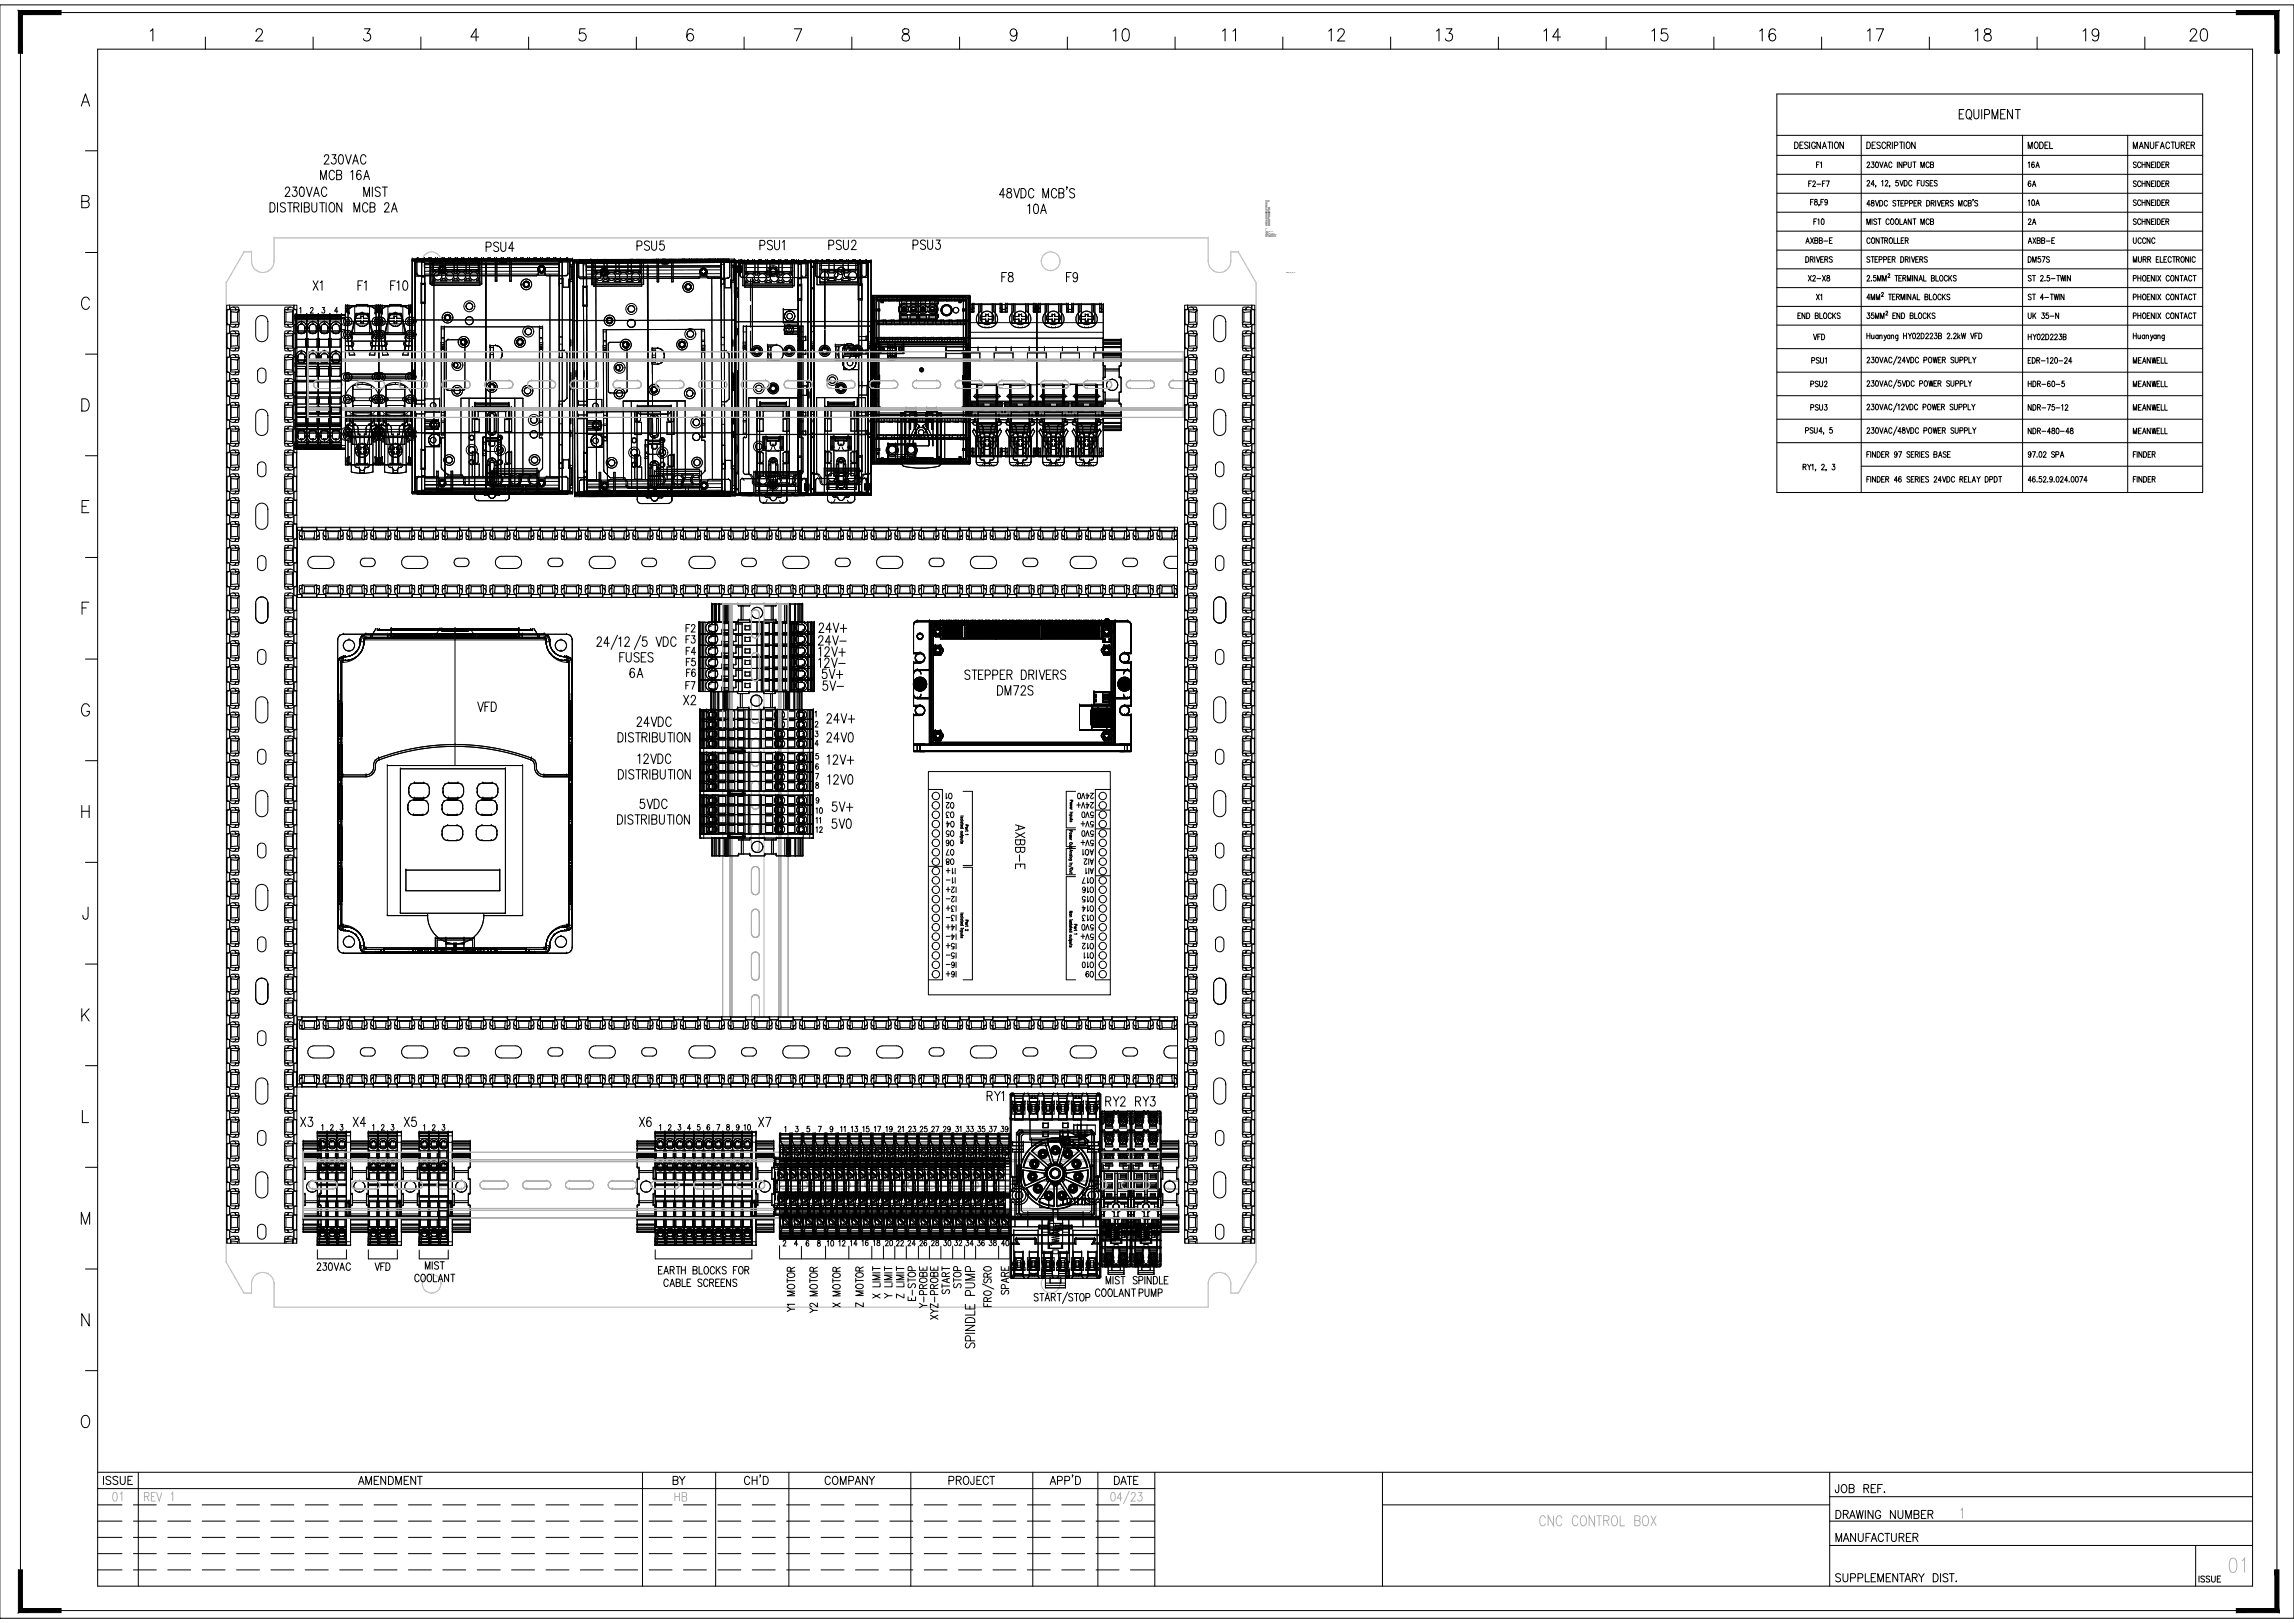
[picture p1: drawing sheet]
<svg xmlns="http://www.w3.org/2000/svg" width="1189mm" height="841mm" viewBox="0 0 1189 841" stroke-linecap="round" stroke-linejoin="round" font-family="sans-serif">
<defs><g id="words">
<text font-size="11.9" fill="#afafaf" x="1154" y="816">01</text>
<g font-size="10.6">
<text x="576" y="23">10</text>
<text x="633" y="23">11</text>
<text x="688" y="23">12</text>
<text x="744" y="23">13</text>
<text x="799" y="23">14</text>
<text x="855" y="23">15</text>
<text x="911" y="23">16</text>
<text x="967" y="23">17</text>
<text x="1023" y="23">18</text>
<text x="1079" y="23">19</text>
<text x="1134" y="23">20</text>
</g>
<text font-size="9.3" x="1015" y="63">EQUIPMENT</text>
<text font-size="9.3" fill="#afafaf" x="797" y="792">CNC CONTROL BOX</text>
<g font-size="8.8">
<text x="251" y="132">PSU4</text>
<text x="329" y="131">PSU5</text>
<text x="429" y="131">PSU2</text>
<text x="472" y="131">PSU3</text>
<text x="161" y="152">X1</text>
<text x="201" y="152">F10</text>
<text x="423" y="335">24V-</text>
<text x="423" y="341">12V+</text>
<text x="423" y="347">12V-</text>
<text x="425" y="353">5V+</text>
<text x="425" y="359">5V-</text>
<text x="247" y="370">VFD</text>
<text x="353" y="367">X2</text>
<text x="428" y="376">24V+</text>
<text x="428" y="386">24V0</text>
<text x="428" y="397">12V+</text>
<text x="430" y="422">5V+</text>
<text x="430" y="430">5V0</text>
<text x="532" y="452" transform="rotate(-90 532 452)">AXBB-E</text>
<text x="572" y="574">RY2</text>
<text x="588" y="574">RY3</text>
<text x="385" y="770">CH'D</text>
<text x="543" y="770">APP'D</text>
</g>
<g font-size="8.4">
<text x="393" y="131">PSU1</text>
<text x="518" y="147">F8</text>
<text x="552" y="147">F9</text>
<text x="423" y="329">24V+</text>
<text x="428" y="407">12V0</text>
<text x="511" y="572">RY1</text>
<text x="155" y="585">X3</text>
<text x="182" y="585">X4</text>
<text x="209" y="585">X5</text>
<text x="331" y="585">X6</text>
<text x="392" y="585">X7</text>
<text x="506" y="700" transform="rotate(-90 506 700)">SPINDLE PUMP</text>
</g>
<g font-size="7.9">
<text x="191" y="152" transform="rotate(-90 191 152)">F1</text>
<text x="53" y="770">ISSUE</text>
<text x="185" y="770">AMENDMENT</text>
<text x="348" y="770">BY</text>
<text x="427" y="770">COMPANY</text>
<text x="491" y="770">PROJECT</text>
<text x="577" y="770">DATE</text>
<text x="950" y="775">JOB REF.</text>
<text x="951" y="788">DRAWING NUMBER</text>
<text x="951" y="800">MANUFACTURER</text>
<text x="950" y="821">SUPPLEMENTARY DIST.</text>
</g>
<g font-size="7.9" fill="#afafaf">
<text x="58" y="779">01</text>
<text x="74" y="779">REV 1</text>
<text x="349" y="779">HB</text>
</g>
<g font-size="7.5">
<text x="355" y="329">F2</text>
<text x="355" y="334">F3</text>
<text x="355" y="340">F4</text>
<text x="355" y="352">F6</text>
<text x="355" y="358">F7</text>
<text x="163" y="660">230VAC</text>
<text x="193" y="660">VFD</text>
<text x="493" y="672" transform="rotate(-90 493 672)">START</text>
<text x="499" y="669" transform="rotate(-90 499 669)">STOP</text>
<text x="476" y="675" transform="rotate(-90 476 675)">E-STOP</text>
<text x="524" y="672" transform="rotate(-90 524 672)">SPARE</text>
<text x="413" y="681" transform="rotate(-90 413 681)">Y1 MOTOR</text>
<text x="425" y="682" transform="rotate(-90 425 682)">Y2 MOTOR</text>
<text x="437" y="678" transform="rotate(-90 437 678)">X MOTOR</text>
<text x="449" y="678" transform="rotate(-90 449 678)">Z MOTOR</text>
<text x="482" y="679" transform="rotate(-90 482 679)">Y-PROBE</text>
<text x="487" y="685" transform="rotate(-90 487 685)">XYZ-PROBE</text>
</g>
<g font-size="7.1">
<text x="1050" y="78">MODEL</text>
<text x="1105" y="78">MANUFACTURER</text>
<text x="355" y="346">F5</text>
</g>
<g font-size="6.6">
<text x="1050" y="88">16A</text>
<text x="937" y="98">F2-F7</text>
<text x="1050" y="98">6A</text>
<text x="1050" y="137">DM57S</text>
<text x="939" y="177">VFD</text>
<text x="1050" y="177">HY02D223B</text>
<text x="938" y="202">PSU2</text>
<text x="1050" y="202">HDR-60-5</text>
<text x="1105" y="202">MEANWELL</text>
<text x="1050" y="226">NDR-480-48</text>
<text x="1105" y="226">MEANWELL</text>
<text x="489" y="420">O2</text>
<text x="557" y="420">24V+</text>
<text x="489" y="464">I2+</text>
<text x="560" y="464">O16</text>
<text x="489" y="483">I4+</text>
<text x="560" y="483">5V0</text>
<text x="489" y="488">I4-</text>
<text x="559" y="488">5V+</text>
<text x="489" y="508">I6+</text>
<text x="562" y="508">O9</text>
<text x="385" y="587">10</text>
<text x="464" y="647">22</text>
<text x="1139" y="821">ISSUE</text>
</g>
<g font-size="6.2">
<text x="1050" y="108">10A</text>
<text x="1105" y="108">SCHNEIDER</text>
<text x="939" y="117">F10</text>
<text x="967" y="117">MIST COOLANT MCB</text>
<text x="1050" y="117">2A</text>
<text x="1105" y="117">SCHNEIDER</text>
<text x="935" y="127">AXBB-E</text>
<text x="967" y="127">CONTROLLER</text>
<text x="1050" y="127">AXBB-E</text>
<text x="1105" y="127">UCCNC</text>
<text x="936" y="147">X2-X8</text>
<text x="1105" y="147">PHOENIX CONTACT</text>
<text x="941" y="157">X1</text>
<text x="1050" y="157">ST 4-TWIN</text>
<text x="1105" y="157">PHOENIX CONTACT</text>
<text x="931" y="166">END BLOCKS</text>
<text x="1050" y="166">UK 35-N</text>
<text x="1105" y="166">PHOENIX CONTACT</text>
<text x="938" y="189">PSU1</text>
<text x="1050" y="189">EDR-120-24</text>
<text x="1105" y="189">MEANWELL</text>
<text x="938" y="214">PSU3</text>
<text x="1050" y="214">NDR-75-12</text>
<text x="1105" y="214">MEANWELL</text>
<text x="1050" y="238">97.02 SPA</text>
<text x="1105" y="238">FINDER</text>
<text x="1105" y="251">FINDER</text>
<text x="489" y="415">O1</text>
<text x="557" y="415">24V0</text>
<text x="422" y="423">10</text>
<text x="489" y="425">O3</text>
<text x="560" y="425">5V0</text>
<text x="489" y="430">O4</text>
<text x="559" y="430">5V+</text>
<text x="422" y="433">12</text>
<text x="489" y="435">O5</text>
<text x="560" y="435">5V0</text>
<text x="489" y="440">O6</text>
<text x="559" y="440">5V+</text>
<text x="489" y="449">O8</text>
<text x="489" y="444">O7</text>
<text x="560" y="444">AO1</text>
<text x="561" y="449">AI2</text>
<text x="489" y="454">I1+</text>
<text x="489" y="459">I1-</text>
<text x="560" y="459">O17</text>
<text x="489" y="473">I3+</text>
<text x="489" y="468">I2-</text>
<text x="560" y="473">O14</text>
<text x="560" y="468">O15</text>
<text x="489" y="478">I3-</text>
<text x="560" y="478">O13</text>
<text x="489" y="498">I5-</text>
<text x="489" y="493">I5+</text>
<text x="560" y="493">O12</text>
<text x="561" y="498">O11</text>
<text x="489" y="503">I6-</text>
<text x="560" y="503">O10</text>
<text x="440" y="588">13</text>
<text x="446" y="588">15</text>
<text x="452" y="588">17</text>
<text x="458" y="588">19</text>
<text x="470" y="588">23</text>
<text x="476" y="588">25</text>
<text x="482" y="588">27</text>
<text x="488" y="588">29</text>
<text x="494" y="588">31</text>
<text x="500" y="588">33</text>
<text x="506" y="588">35</text>
<text x="512" y="588">37</text>
<text x="518" y="588">39</text>
<text x="428" y="647">10</text>
<text x="434" y="647">12</text>
<text x="440" y="647">14</text>
<text x="446" y="647">16</text>
<text x="452" y="647">18</text>
<text x="458" y="647">20</text>
<text x="470" y="647">24</text>
<text x="476" y="647">26</text>
<text x="482" y="647">28</text>
<text x="488" y="647">30</text>
<text x="494" y="647">32</text>
<text x="500" y="647">34</text>
<text x="506" y="647">36</text>
<text x="512" y="647">38</text>
<text x="518" y="647">40</text>
</g>
<g font-size="5.7">
<text x="945" y="88" transform="rotate(-90 945 88)">F1</text>
<text x="427" y="428" transform="rotate(-90 427 428)">11</text>
<text x="439" y="588" transform="rotate(-90 439 588)">11</text>
<text x="469" y="588" transform="rotate(-90 469 588)">21</text>
</g>
<text font-size="1.5" fill="#afafaf" x="419" y="198" transform="rotate(-90 419 198)">ABViewer 15 trial version - www.cadsofttools.com</text>
<g font-size=".7">
<text x="656" y="108">523.000</text>
<text x="656" y="107">600</text>
<text x="656" y="107">600</text>
<text x="656" y="106">210</text>
<text x="656" y="106">549</text>
<text x="656" y="105">570</text>
<text x="656" y="105">22.800</text>
<text x="656" y="104">RITTAL</text>
<text x="656" y="114">38.000</text>
<text x="656" y="113">30.000</text>
<text x="656" y="113">545.000</text>
<text x="656" y="112">455.000</text>
<text x="656" y="112">510.000</text>
<text x="656" y="111">595.000</text>
<text x="656" y="111">595.000</text>
<text x="656" y="110">456.300</text>
<text x="656" y="110">525.000</text>
<text x="656" y="109">21.000</text>
<text x="656" y="109">538.000</text>
<text x="656" y="108">511.000</text>
<text x="656" y="120">2</text>
<text x="656" y="119">1</text>
<text x="656" y="119">2.5</text>
<text x="656" y="117">549.000</text>
<text x="656" y="116">570.000</text>
<text x="656" y="116">600.000</text>
<text x="656" y="115">600.000</text>
<text x="656" y="115">210.000</text>
<text x="656" y="114">500.000</text>
<text x="656" y="114">113.000</text>
<text x="656" y="123">Montageplatte AE</text>
<text x="656" y="122">Montageplatte AE</text>
<text x="656" y="122">$BEST. ($DETAIL.)</text>
<text x="656" y="121">1060_02_10 (1)</text>
<text x="656" y="121">Rittal</text>
<text x="656" y="120">1060_02_10</text>
<text x="667" y="142">1060_02_10 (1)</text>
</g>
</g></defs>
<!-- layer: BORDER -->
<g fill="none" stroke="#000" stroke-width=".52">
<path d="M11 7h1169v828h-1169zM78 16l1-1v6M106 19v6M133 16l1-1h1l1 1-1 2-3 3h4M162 19v6M189 15h3l-2 2a2 2 0 0 1 2 3 2 2 0 0 1-4 0M218 19v6M248 19h-4l3-4v6M274 19v6M303 15h-2l-1 3a2.1 2.1 0 0 1 3 0 2.1 2.1 0 0 1 0 3 2.1 2.1 0 0 1-3-1M330 19v6M359 16a1.6 1.6 0 0 0-2-1l-1 1a4 4 0 0 0 2 5 1.8 1.8 0 0 0 2-1 1.8 1.8 0 0 0-2-2 1.8 1.8 0 0 0-2 1"/>
<path d="M386 19v6M412 15h3l-2 6M441 19v6M468 15v1l1 1a2 2 0 0 1 2 2 2 2 0 0 1-2 2 2.1 2.1 0 0 1-1-2 2.1 2.1 0 0 1 2-2l1-1a2 2 0 0 0-3-1zM497 19v6M527 17a1.8 1.8 0 0 1-2 1 1.8 1.8 0 0 1-1-2 1.8 1.8 0 0 1 3 0v1a3 3 0 0 1-2 4l-1-1M553 19v6M609 19v6M665 19v6M721 19v6M777 19v6M832 19v6"/>
<path d="M888 19v6M944 19v6M1000 19v6M1056 19v6M1112 19v6M51 25h1116v797h-1116zM42 55l2-6 2 6M43 53h3M44 78h7M42 104h4v-1v-1l-1-1h-3v7h3l1-1v-1l-1-2M44 131h7M46 156a2.1 2.1 0 0 0-2-2 2.1 2.1 0 0 0-2 2v2a2.1 2.1 0 0 0 2 2 2.1 2.1 0 0 0 2-1"/>
<path d="M44 184h7M42 207a3 3 0 0 1 4 3 3 3 0 0 1-4 3zM44 236h7M46 259h-3v7h3M43 262h2M44 289h7M43 315h2M46 312h-3v6M44 342h7M46 366a2.1 2.1 0 0 0-2-1 2.1 2.1 0 0 0-2 2v2a2.1 2.1 0 0 0 2 2 2.1 2.1 0 0 0 2-2h-1M44 394h7M42 417v7"/>
<path d="M46 417v7M42 420h4M44 447h7M46 470l-1 6h-2v-2M44 500h7M42 523v6M44 525l2 4M46 523l-4 4M44 552h7M43 575v7h3M44 605h7M42 634v-6l2 6 2-6v6"/>
<path d="M44 658h7M46 681v6l-4-6v6M44 710h7M43 734l1-1a3 3 0 0 1 3 4 3 3 0 0 1-3 3 4 4 0 0 1-1-6zM51 763h1116M51 780h12M51 771h547M69 780h12M72 763v59M87 780h12M105 780h12M123 780h11"/>
<path d="M140 780h12M158 780h12M176 780h12M194 780h12M212 780h12M230 780h11M247 780h12M265 780h12M283 780h12M301 780h12M319 780h11M333 763v59"/>
<path d="M336 780h12M354 780h12M371 763v59M372 780h12M390 780h12M408 780h12M409 763v59M426 780h11M443 780h12M461 780h12M472 763v59M479 780h12"/>
<path d="M497 780h12M515 780h11M532 780h12M535 763v59M550 780h12M568 780h12M569 763v59M586 780h12M598 763v59M716 763v59M716 780h232M948 776h219"/>
<path d="M948 763v59M51 788h12M51 797h12M69 788h12M69 797h12M87 788h12M87 797h12M105 788h12M105 797h12M123 788h11M123 797h11M140 788h12"/>
<path d="M140 797h12M158 788h12M158 797h12M176 788h12M176 797h12M194 788h12M194 797h12M212 788h12M212 797h12M230 788h11M230 797h11M247 788h12"/>
<path d="M247 797h12M265 788h12M265 797h12M283 788h12M283 797h12M301 788h12M301 797h12M319 788h11M319 797h11M336 788h12M336 797h12M354 788h12"/>
<path d="M354 797h12M372 788h12M372 797h12M390 788h12M390 797h12M408 788h12M408 797h12M426 788h11M426 797h11M443 788h12M443 797h12M461 788h12"/>
<path d="M461 797h12M479 788h12M479 797h12M497 788h12M497 797h12M515 788h11M515 797h11M532 788h12M532 797h12M550 788h12M550 797h12M568 788h12"/>
<path d="M568 797h12M586 788h12M586 797h12M948 788h219M51 805h12M51 814h12M69 805h12M69 814h12M87 805h12M87 814h12M105 805h12M105 814h12"/>
<path d="M123 805h11M123 814h11M140 805h12M140 814h12M158 805h12M158 814h12M176 805h12M176 814h12M194 805h12M194 814h12M212 805h12M212 814h12"/>
<path d="M230 805h11M230 814h11M247 805h12M247 814h12M265 805h12M265 814h12M283 805h12M283 814h12M301 805h12M301 814h12M319 805h11M319 814h11"/>
<path d="M336 805h12M336 814h12M354 805h12M354 814h12M372 805h12M372 814h12M390 805h12M390 814h12M408 805h12M408 814h12M426 805h11M426 814h11"/>
<path d="M443 805h12M443 814h12M461 805h12M461 814h12M479 805h12M479 814h12M497 805h12M497 814h12M515 805h11M515 814h11M532 805h12M532 814h12"/>
<path d="M550 805h12M550 814h12M568 805h12M568 814h12M586 805h12M586 814h12M948 801h219M1138 801v21"/>
</g>
<g fill="#000" stroke="#000" stroke-width=".52">
<path d="M10 5v23h2zM10 5l2 3v20zM10 5l2 3 20-3zM12 8l20-3v3z"/>
<path d="M1179 8v20h2zM1179 8l2-3v23zM1159 8h20l2-3zM1159 5h22l-22 3z"/>
<path d="M10 814l2 20v-20zM10 814l2 20-2 2zM12 834l-2 2 22-2zM10 836l22-2v2z"/>
<path d="M1179 814l2 22v-22zM1179 814l2 22-2-2zM1159 836h22l-2-2zM1159 834h20l-20 2z"/>
</g>
<!-- layer: 0 -->
<g fill="none" stroke="#afafaf" stroke-width=".52">
<path d="M160 187h.1M160 182h.1M160 186h.1M160 186h453M160 182v34M160 187h453M160 182h453v34h-453M165 197a2.1 2.1 0 0 0-2 2 2.1 2.1 0 0 0 2 2M165 197h.1M165 197h10M175 197a2.1 2.1 0 0 1 2 2 2.1 2.1 0 0 1-2 2M175 197h.1"/>
<path d="M187 197a2.1 2.1 0 0 0-2 2 2.1 2.1 0 0 0 2 2M187 197h.1M187 197h10M197 197a2.1 2.1 0 0 1 2 2 2.1 2.1 0 0 1-2 2M197 197h.1M209 197a2.1 2.1 0 0 0-2 2 2.1 2.1 0 0 0 2 2M209 197h.1M209 197h10M219 197a2.1 2.1 0 0 1 3 2 2.1 2.1 0 0 1-3 2M219 197h.1M231 197a2.1 2.1 0 0 0-2 2 2.1 2.1 0 0 0 2 2M231 197h.1"/>
<path d="M231 197h11M242 197a2.1 2.1 0 0 1 2 2 2.1 2.1 0 0 1-2 2M242 197h.1M253 197a2.1 2.1 0 0 0-2 2 2.1 2.1 0 0 0 2 2M253 197h.1M253 197h11M264 197a2.1 2.1 0 0 1 2 2 2.1 2.1 0 0 1-2 2M264 197h.1M275 197a2.1 2.1 0 0 0-2 2 2.1 2.1 0 0 0 2 2M275 197h.1M275 197h11M286 197a2.1 2.1 0 0 1 2 2 2.1 2.1 0 0 1-2 2"/>
<path d="M286 197h.1M298 197a2.1 2.1 0 0 0-2 2 2.1 2.1 0 0 0 2 2M298 197h.1M298 197h10M308 197a2.1 2.1 0 0 1 2 2 2.1 2.1 0 0 1-2 2M308 197h.1M320 197a2.1 2.1 0 0 0-2 2 2.1 2.1 0 0 0 2 2M320 197h.1M320 197h10M330 197a2.1 2.1 0 0 1 2 2 2.1 2.1 0 0 1-2 2M330 197h.1M342 197a2.1 2.1 0 0 0-2 2 2.1 2.1 0 0 0 2 2"/>
<path d="M342 197h.1M342 197h10M352 197a2.1 2.1 0 0 1 2 2 2.1 2.1 0 0 1-2 2M352 197h.1M364 197a2.1 2.1 0 0 0-2 2 2.1 2.1 0 0 0 2 2M364 197h.1M364 197h11M375 197a2.1 2.1 0 0 1 2 2 2.1 2.1 0 0 1-2 2M375 197h.1M386 197a2.1 2.1 0 0 0-2 2 2.1 2.1 0 0 0 2 2M386 197h.1M386 197h11"/>
<path d="M397 197a2.1 2.1 0 0 1 2 2 2.1 2.1 0 0 1-2 2M397 197h.1M408 197a2.1 2.1 0 0 0-2 2 2.1 2.1 0 0 0 2 2M408 197h11a2.1 2.1 0 0 1 2 2 2.1 2.1 0 0 1-2 2M408 197h.1M431 197a2.1 2.1 0 0 0-2 2 2.1 2.1 0 0 0 2 2M431 197h.1M431 197h10M441 197a2.1 2.1 0 0 1 2 2 2.1 2.1 0 0 1-2 2M441 197h.1M453 197a2.1 2.1 0 0 0-2 2 2.1 2.1 0 0 0 2 2M453 197h.1"/>
<path d="M453 197h10M463 197a2.1 2.1 0 0 1 2 2 2.1 2.1 0 0 1-2 2M463 197h.1M475 197a2.1 2.1 0 0 0-2 2 2.1 2.1 0 0 0 2 2M475 197h.1M475 197h10M485 197a2.1 2.1 0 0 1 2 2 2.1 2.1 0 0 1-2 2M485 197h.1M497 197a2.1 2.1 0 0 0-2 2 2.1 2.1 0 0 0 2 2M497 197h.1M497 197h11M508 197a2.1 2.1 0 0 1 2 2 2.1 2.1 0 0 1-2 2"/>
<path d="M508 197h.1M519 197a2.1 2.1 0 0 0-2 2 2.1 2.1 0 0 0 2 2M519 197h.1M519 197h11M530 197a2.1 2.1 0 0 1 2 2 2.1 2.1 0 0 1-2 2M530 197h.1M541 197a2.1 2.1 0 0 0-2 2 2.1 2.1 0 0 0 2 2M541 197h.1M541 197h11M552 197a2.1 2.1 0 0 1 2 2 2.1 2.1 0 0 1-2 2M552 197h.1M564 197a2.1 2.1 0 0 0-2 2 2.1 2.1 0 0 0 2 2"/>
<path d="M564 197h.1M564 197h10M574 197a2.1 2.1 0 0 1 2 2 2.1 2.1 0 0 1-2 2M574 197h.1M586 197a2.1 2.1 0 0 0-2 2 2.1 2.1 0 0 0 2 2M586 197h.1M586 197h10M596 197a2.1 2.1 0 0 1 2 2 2.1 2.1 0 0 1-2 2M596 197h.1M608 197a2.1 2.1 0 0 0-2 2 2.1 2.1 0 0 0 2 2M608 197h.1M608 197h5"/>
<path d="M160 212h.1M160 216h.1M160 211h.1M160 212h453M160 211h453M165 201h.1M165 201h10M175 201h.1M187 201h.1M187 201h10M197 201h.1M209 201h.1"/>
<path d="M209 201h10M219 201h.1M231 201h.1M231 201h11M242 201h.1M253 201h.1M253 201h11M264 201h.1M275 201h.1M275 201h11M286 201h.1M298 201h.1"/>
<path d="M298 201h10M308 201h.1M320 201h.1M320 201h10M330 201h.1M342 201h.1M342 201h10M352 201h.1M364 201h.1M364 201h11M375 201h.1M386 201h.1"/>
<path d="M386 201h11M397 201h.1M408 201h.1M408 201h11M419 201h.1M431 201h.1M431 201h10M441 201h.1M453 201h.1M453 201h10M463 201h.1M475 201h.1"/>
<path d="M475 201h10M485 201h.1M497 201h.1M497 201h11M508 201h.1M519 201h.1M519 201h11M530 201h.1M541 201h.1M541 201h11M552 201h.1M564 201h.1"/>
<path d="M564 201h10M574 201h.1M586 201h.1M586 201h10M596 201h.1M608 201h.1M608 201h5M157 597h.1M157 597v34M157 597h454v34h-454M157 602h.1M157 601h.1"/>
<path d="M157 601h454M157 602h454M162 612a2.1 2.1 0 0 0-2 2 2.1 2.1 0 0 0 2 2M162 616h.1M162 612h.1M162 616h11M162 612h11M173 612a2.1 2.1 0 0 1 2 2 2.1 2.1 0 0 1-2 2M173 616h.1M173 612h.1M184 612a2.1 2.1 0 0 0-2 2 2.1 2.1 0 0 0 2 2M184 612h.1"/>
<path d="M184 616h.1M184 616h11M184 612h11M195 612a2.1 2.1 0 0 1 2 2 2.1 2.1 0 0 1-2 2M195 616h.1M195 612h.1M206 612a2.1 2.1 0 0 0-2 2 2.1 2.1 0 0 0 2 2M206 612h.1M206 616h.1M206 616h11M206 612h11M217 612a2.1 2.1 0 0 1 2 2 2.1 2.1 0 0 1-2 2"/>
<path d="M217 612h.1M217 616h.1M229 612a2.1 2.1 0 0 0-2 2 2.1 2.1 0 0 0 2 2M229 616h.1M229 612h.1M229 616h10M229 612h10M239 612a2.1 2.1 0 0 1 2 2 2.1 2.1 0 0 1-2 2M239 612h.1M239 616h.1M251 612a2.1 2.1 0 0 0-2 2 2.1 2.1 0 0 0 2 2M251 616h.1"/>
<path d="M251 612h.1M251 616h10M251 612h10M261 612a2.1 2.1 0 0 1 2 2 2.1 2.1 0 0 1-2 2M261 612h.1M261 616h.1M273 612a2.1 2.1 0 0 0-2 2 2.1 2.1 0 0 0 2 2M273 616h.1M273 612h.1M273 616h10M273 612h10M283 612a2.1 2.1 0 0 1 2 2 2.1 2.1 0 0 1-2 2"/>
<path d="M283 612h.1M283 616h.1M295 612a2.1 2.1 0 0 0-2 2 2.1 2.1 0 0 0 2 2M295 616h.1M295 612h.1M295 616h11M295 612h11M306 612a2.1 2.1 0 0 1 2 2 2.1 2.1 0 0 1-2 2M306 616h.1M306 612h.1M317 612a2.1 2.1 0 0 0-2 2 2.1 2.1 0 0 0 2 2M317 616h.1"/>
<path d="M317 612h.1M317 616h11M317 612h11M328 612a2.1 2.1 0 0 1 2 2 2.1 2.1 0 0 1-2 2M328 616h.1M328 612h.1M339 612a2.1 2.1 0 0 0-2 2 2.1 2.1 0 0 0 2 2M339 612h.1M339 616h.1M339 616h11M339 612h11M350 612a2.1 2.1 0 0 1 2 2 2.1 2.1 0 0 1-2 2"/>
<path d="M350 612h.1M350 616h.1M362 612a2.1 2.1 0 0 0-2 2 2.1 2.1 0 0 0 2 2M362 612h.1M362 616h.1M362 616h10M362 612h10M372 612a2.1 2.1 0 0 1 2 2 2.1 2.1 0 0 1-2 2M372 612h.1M372 616h.1M384 612a2.1 2.1 0 0 0-2 2 2.1 2.1 0 0 0 2 2M384 612h.1"/>
<path d="M384 616h.1M384 616h10M384 612h10M394 612a2.1 2.1 0 0 1 2 2 2.1 2.1 0 0 1-2 2M394 612h.1M394 616h.1M406 612a2.1 2.1 0 0 0-2 2 2.1 2.1 0 0 0 2 2M406 612h.1M406 616h.1M406 616h10M406 612h10M416 612a2.1 2.1 0 0 1 2 2 2.1 2.1 0 0 1-2 2"/>
<path d="M416 612h.1M416 616h.1M428 612a2.1 2.1 0 0 0-2 2 2.1 2.1 0 0 0 2 2M428 612h.1M428 616h.1M428 616h11M428 612h11M439 612a2.1 2.1 0 0 1 2 2 2.1 2.1 0 0 1-2 2M439 612h.1M439 616h.1M450 612a2.1 2.1 0 0 0-2 2 2.1 2.1 0 0 0 2 2M450 616h.1"/>
<path d="M450 612h.1M450 616h11M450 612h11M461 612a2.1 2.1 0 0 1 2 2 2.1 2.1 0 0 1-2 2M461 612h.1M461 616h.1M472 612a2.1 2.1 0 0 0-2 2 2.1 2.1 0 0 0 2 2M472 616h.1M472 612h.1M472 616h11M472 612h11M483 612a2.1 2.1 0 0 1 2 2 2.1 2.1 0 0 1-2 2"/>
<path d="M483 612h.1M483 616h.1M495 612a2.1 2.1 0 0 0-2 2 2.1 2.1 0 0 0 2 2M495 612h.1M495 616h.1M495 616h10M495 612h10M505 612a2.1 2.1 0 0 1 2 2 2.1 2.1 0 0 1-2 2M505 612h.1M505 616h.1M517 612a2.1 2.1 0 0 0-2 2 2.1 2.1 0 0 0 2 2M517 612h.1"/>
<path d="M517 616h.1M517 616h10M517 612h10M527 612a2.1 2.1 0 0 1 2 2 2.1 2.1 0 0 1-2 2M527 612h.1M527 616h.1M539 612a2.1 2.1 0 0 0-2 2 2.1 2.1 0 0 0 2 2M539 612h.1M539 616h.1M539 616h10M539 612h10M549 612a2.1 2.1 0 0 1 2 2 2.1 2.1 0 0 1-2 2"/>
<path d="M549 612h.1M549 616h.1M561 612a2.1 2.1 0 0 0-2 2 2.1 2.1 0 0 0 2 2M561 612h.1M561 616h.1M561 616h11M561 612h11M572 612a2.1 2.1 0 0 1 2 2 2.1 2.1 0 0 1-2 2M572 612h.1M572 616h.1M583 612a2.1 2.1 0 0 0-2 2 2.1 2.1 0 0 0 2 2M583 616h.1"/>
<path d="M583 612h.1M583 616h11M583 612h11M594 612a2.1 2.1 0 0 1 2 2 2.1 2.1 0 0 1-2 2M594 616h.1M594 612h.1M605 612a2.1 2.1 0 0 0-2 2 2.1 2.1 0 0 0 2 2M605 616h.1M605 612h.1M605 616h6M605 612h6M157 627h.1"/>
<path d="M157 631h.1M157 626h.1M157 627h454M157 626h454M576 774l1-1a2.5 2.5 0 0 1 1 3 2.5 2.5 0 0 1-1 2l-1-2zM582 776h-3l2-3v5M585 773l-3 6M586 774l1-1 1 1-2 4h3M590 773h2l-1 2a1.3 1.3 0 0 1 1 2 1.3 1.3 0 0 1-2 0M1016 783l1-1v5"/>
</g>
<g fill="none" stroke="#c3c9c4" stroke-width=".52">
<path d="M126 131h.1M130 135a6 6 0 0 0 6 6 6 6 0 0 0 6-6M130 135h.1M130 135v-4h-4l-9 16M130 131h.1M142 135v-12h484v12M142 135h.1M142 123h.1M219 135h.1M224 131h.1M229 135h.1M540 135h.1"/>
<path d="M545 131h.1M549 135h.1M626 135h.1M626 123h.1M626 135a6 6 0 0 0 6 6 6 6 0 0 0 6-6M638 135v-4h4l9 16v507l-9 16h-4v-5M638 135h.1M638 131h.1M642 131h.1M117 147v507l9 16M117 147v507l9 16h4v-5M117 147h.1"/>
<path d="M133 140h.1M139 140h.1M224 140h.1M545 140h.1M629 140h.1M635 140h.1M651 147h.1M117 654h.1M651 654h.1M126 670h.1M126 670h4M130 665a6 6 0 0 1 6-6 6 6 0 0 1 6 6"/>
<path d="M130 665h.1M130 670h.1M130 665v5M133 660h.1M139 660h.1M142 665h.1M142 665v12h484v-12M142 677h.1M219 665h.1M224 660h.1M224 670h.1M229 665h.1"/>
<path d="M540 665h.1M545 660h.1M545 670h.1M549 665h.1M626 665h.1M626 677h.1M626 665a6 6 0 0 1 6-6 6 6 0 0 1 6 6M629 660h.1M635 660h.1M638 665h.1M638 670h.1M642 670h.1"/>
<circle cx="224" cy="135" r="5"/>
<circle cx="544" cy="135" r="5"/>
<circle cx="224" cy="665" r="5"/>
<circle cx="544" cy="665" r="5"/>
</g>
<!-- layer: Layer2 -->
<g fill="none" stroke="#000" stroke-width=".52">
<path d="M0 3h1189v836h-1189M921 49h221v206h-221zM921 70h221M930 74a1.7 1.7 0 0 1 2 1 1.7 1.7 0 0 1-2 2zM933 75h1M934 74h-1v3h1M937 74h-1h-1l2 2-1 1h-1M938 74v3M941 74a1 1 0 0 0-1 0 1 1 0 0 0-1 1v1a1 1 0 0 0 1 1 1 1 0 0 0 1-1h-1M943 74v3l-1-3v3M944 77l1-3 2 3M945 76h1"/>
<path d="M947 74h2M948 74v3M950 74v3M951 74a1.6 1.6 0 0 1 2 1 1.6 1.6 0 0 1-2 2v-1zM955 74v3l-1-3v3M965 70v185M968 74a1.7 1.7 0 0 1 1 1 1.7 1.7 0 0 1-1 2zM970 75h1M972 74h-2v3h2M974 74h-1l1 2v1h-1M977 74a1 1 0 0 0-1 0 1 1 0 0 0-1 1v1a1 1 0 0 0 1 1 1 1 0 0 0 1-1M978 75h2v-1h-2v3"/>
<path d="M979 75l1 2M981 74v3M982 75h1v-1h-1v3M984 74h2M985 74v3M987 74v3M988 74h1a1.6 1.6 0 0 1 1 1 1.6 1.6 0 0 1-2 2v-1zM993 74v3l-2-3v3M1048 70v185M1103 70v185M921 81h221M921 90h221"/>
<path d="M968 85v-1h1l-1 3h1M968 94h1l-1 2h1M970 84h1v1a.9 .9 0 0 1 0 1 .9 .9 0 0 1-1 0M971 95h-1l1-1v2M972 96v1M972 84a1.3 1.3 0 0 1 2 1 1.4 1.4 0 0 1-2 2zM974 84l1 3 1-3M975 94h1v2M976 87l1-3 1 3M977 86h1M977 94h1l-1 2h2M979 96v1"/>
<path d="M980 85a.9 .9 0 0 0-1-1 .9 .9 0 0 0 0 1v1a.9 .9 0 0 0 0 1 .9 .9 0 0 0 1-1M983 84v3M984 94h-1l-1 1a1 1 0 0 1 2 0 .9 .9 0 0 1 0 1 1 1 0 0 1-2 0M985 94v2l1-2M986 84v3l-2-3v3M987 85h1v-1h-1v3M987 94a1.4 1.4 0 0 1 1 1 1.4 1.4 0 0 1-1 1zM989 84v2l1 1v-1v-2M991 94a.9 .9 0 0 0-1 0 .9 .9 0 0 0-1 1 .9 .9 0 0 0 1 1 .9 .9 0 0 0 1 0M991 84h2M992 84v3M994 95h1"/>
<path d="M995 94h-1v2M995 87v-3l1 3 1-3v3M996 94v2h1v-2M1000 94h-2l2 2h-1h-1M1000 85a.9 .9 0 0 0-1-1 .9 .9 0 0 0-1 1v1a.9 .9 0 0 0 1 1 .9 .9 0 0 0 1-1M1000 95h1M1000 85h2v-1h-2v3h2l-1-2M1002 94h-2v2h2M1004 94h-2l2 2h-2M1107 84h-1l1 2a.8 .8 0 0 1 0 1 .8 .8 0 0 1-1-1M1107 94h-1l1 2v1l-1-1M1109 85a.9 .9 0 0 0-1-1 .9 .9 0 0 0 0 1v1a.9 .9 0 0 0 0 1 .9 .9 0 0 0 1-1"/>
<path d="M1109 94a.9 .9 0 0 0-1 0 .9 .9 0 0 0 0 1v1a.9 .9 0 0 0 0 1 .9 .9 0 0 0 1-1M1110 84v3M1110 94v3M1110 85h2M1110 95h2M1112 84v3M1112 94v3M1114 84v3l-1-3v3M1114 94v3l-1-3v3M1115 85h1M1115 95h1M1116 84h-1v3h1"/>
<path d="M1116 94h-1v3h1M1117 84v3M1117 94v3M1118 84a1.5 1.5 0 0 1 2 1 1.5 1.5 0 0 1-2 2zM1118 94a1.5 1.5 0 0 1 2 1 1.5 1.5 0 0 1-2 2zM1120 85h1M1120 95h1M1122 84h-2v3h2M1122 94h-2v3h2M1122 85h2v-1h-2v3M1122 95h2v-1h-2v3M1123 85l1 2"/>
<path d="M1123 95l1 2M921 100h221M921 110h221M921 120h221M938 105h1M940 103h-2v3M941 103v1a1.1 1.1 0 0 1 1 1 1.1 1.1 0 0 1-1 1 1 1 0 0 1-1-1 1.1 1.1 0 0 1 2-1v-1zM943 106v1M944 105h1M945 103h-1v3M947 104a.7 .7 0 0 1-1 1 .7 .7 0 0 1 0-1v-1a1.5 1.5 0 0 1 1 2 1.5 1.5 0 0 1-1 1M969 106h-1l1-2v3"/>
<path d="M970 104v1a1 1 0 0 1 1 1 1 1 0 0 1-1 0l1-1v-1zM972 104l1 3 1-3M974 104a1.5 1.5 0 0 1 2 1 1.5 1.5 0 0 1-2 2zM978 105a.9 .9 0 0 0-1-1 .9 .9 0 0 0 0 1v1a.9 .9 0 0 0 0 1 .9 .9 0 0 0 1-1M982 104h-1l1 1a1 1 0 0 1 0 2 .8 .8 0 0 1-1 0v-1M983 104h2M984 104v3M985 105h1M987 104h-2v3h2M987 105h2v-1h-2v3M990 105h1v-1h-1v3M992 105h1"/>
<path d="M993 104h-1v3h1M994 105h1v-1h-1v3M995 105l1 2M998 104a1.5 1.5 0 0 1 2 1 1.5 1.5 0 0 1-2 2zM1001 105h1v-1h-1v3M1002 105v2M1003 104v3M1004 104l1 3 1-3M1006 105h1M1008 104h-2v3h2M1008 105h2v-1h-2v3M1009 105l1 2"/>
<path d="M1012 104h-1v1l1 1v1l-1-1M1015 107v-3l1 3 1-3v3M1019 105a.9 .9 0 0 0-1-1 .9 .9 0 0 0 0 1v1a.9 .9 0 0 0 0 1 .9 .9 0 0 0 1-1M1020 105h1v-1h-1v3h1l1-1-1-1M1023 103l-1 1M1025 104h-1v1l1 1-1 1-1-1M214 135h1M214 135h.1M214 135v31M214 134v1M214 134h.1M214 135h83"/>
<path d="M214 134v122M214 134h83M215 135h.1M215 135v120M215 136h.1M215 136h80M216 134v1M216 135h.1M216 134h.1M216 134v8M217 135h.1M217 134h.1"/>
<path d="M217 134v1M218 136h.1M218 136v118M219 134v1M220 135h.1M220 134h.1M220 134v1M220 137v2M220 136v1M220 136v1h32M220 139v2M220 136h.1"/>
<path d="M220 136v118M220 137h32M220 136h32M222 135h.1M222 134h.1M222 134v1M223 134v1M223 135v12M223 134v1zM223 135h-9M223 135h.1M223 134h.1"/>
<path d="M224 136h.1M224 140h.1M224 140h25M224 136v12M224 138h25M225 136h.1M225 136v5M226 135h.1M226 134h.1M226 134v1M227 135h.1M227 134h.1"/>
<path d="M227 134v1M227 139a1.7 1.7 0 0 1 2-1 1.7 1.7 0 0 1 2 1M227 139h.1M227 139v3M228 139h.1M229 139h-9M229 138l1 1M229 138h.1M229 138l-1 1M229 138a1.2 1.2 0 0 0-1 2 1.2 1.2 0 0 0 1 1M229 138a1.2 1.2 0 0 1 1 2 1.2 1.2 0 0 1-1 1M229 135h.1"/>
<path d="M229 134h.1M229 134v1M229 136h.1M229 136v5M229 138l23 1M230 134v1M230 139h.1M230 135h.1M230 134h.1M231 136h.1M231 136v5M231 139h.1"/>
<path d="M231 139v3M233 135h.1M233 134h.1M233 134v1M234 135h.1M234 134h.1M234 134v1M235 136h.1M235 136v5M236 135h.1M236 134h.1M236 134v1"/>
<path d="M237 135h.1M237 134h.1M237 134v1M237 136h.1M237 136v5M239 135h.1M239 134h.1M239 134v1M240 134v1M240 135h.1M240 134h.1M242 136h.1"/>
<path d="M242 136v5M243 135h.1M243 134h.1M243 134v1M243 136h.1M243 136v5M244 135h.1M244 134h.1M244 134v1M246 135h.1M246 134h.1M246 134v1"/>
<path d="M247 134v1M247 135h.1M247 134h.1M248 136h.1M248 136v5M249 140h.1M249 136h.1M249 136v12M250 135h.1M250 135v12M250 135v-1v1M250 135h47"/>
<path d="M250 134v1M251 135h.1M251 134v1M252 137v2M252 136v1M252 136h.1M252 139v2M252 137v116M252 137h38M252 136h38M253 135h.1M253 134v1"/>
<path d="M254 135h.1M254 134v1M256 135h.1M256 134v1M257 136h.1M257 136v10M257 134v1M257 135h.1M258 135l-1 1M258 136h.1M258 135h.1M258 136h6"/>
<path d="M259 136h4zM259 135h4zM260 135h2zM260 135h.1M260 134v1M261 135h.1M261 134v1M263 135h.1M263 134v1M264 134v1M264 135v1M264 135l1 1"/>
<path d="M264 135h.1M264 136h.1M264 136v10M265 136h.1M265 136v10M267 135h.1M267 134v1M268 135h.1M268 134v1M270 135h.1M270 134v1M271 135h.1"/>
<path d="M271 134h.1M271 134v1M273 135h.1M273 134h.1M273 134v1M274 134v1M274 135h.1M274 134h.1M277 135h.1M277 134h.1M277 134v1M278 135h.1"/>
<path d="M278 134h.1M278 134v1M279 139a1.7 1.7 0 0 1 2-1 1.7 1.7 0 0 1 1 1M279 139h.1M279 139v3M280 139h.1M280 135h.1M280 134h.1M280 138l-28 1M280 134v1M280 138h1M280 138v1"/>
<path d="M280 138h.1M281 138h.1M281 138a1.2 1.2 0 0 1 1 2 1.2 1.2 0 0 1-1 1M281 138a1.4 1.4 0 0 0-2 2 1.2 1.2 0 0 0 2 1M281 138v1M281 138l-1 1M281 134v1M281 138l1 1M281 135h.1M281 134h.1M281 138l9 1M281 139h.1"/>
<path d="M282 139h.1M282 139v3M284 135h.1M284 134h.1M284 134v1M285 135h.1M285 134h.1M285 134v1M287 135h.1M287 134h.1M287 134v1M288 135h.1"/>
<path d="M288 134h.1M288 134v1M290 136h.1M290 139v2M290 136v1h-38M290 137v2M290 136v1M290 136v118M290 135h.1M290 134h.1M290 134v1M291 134v1"/>
<path d="M291 136h.1M291 136v118M294 135h.1M294 134h.1M294 134v1M294 134v8M295 135h.1M295 135h2M295 135v120M295 137h.1M295 136h.1M295 138h.1"/>
<path d="M295 137h2M295 138h1M296 138h.1M296 138v7M297 135v31M297 135h.1M297 137h.1M297 134v1M297 134h.1M297 134v122M297 135v1M297 135h2"/>
<path d="M297 136h2M297 136l1 30M297 135l1 31M297 136l1 121h2M297 136h3M297 136h.1M299 136h.1M299 135v31M299 136v121M299 135v1M299 136v8M300 136h.1"/>
<path d="M300 136v7M300 135h.1M300 136h78M300 135h78M300 135v1h7M300 135h3M300 135h10M300 135h6M302 137h2M302 136v1M302 137v21M303 135h3"/>
<path d="M303 135h-3M303 135v1M304 136h.1M304 135h.1M304 135v2M304 139v1M304 138v1M304 138h32M304 138h.1M304 137v98M306 135h.1M306 136h.1"/>
<path d="M306 135v1M306 135h-6M307 136h-7M307 136h3M307 135v13M307 136v12M307 135v1M307 134v1M307 134v2M307 134l-10 1M307 135h-10M307 136h.1"/>
<path d="M307 135h.1M308 138v-2v12M308 138v10M308 136v6l1-1M310 136h.1M310 135h.1M310 136h-3M310 135v1M310 135h3M311 135v1M311 136h.1M312 140h2"/>
<path d="M312 140h.1M313 140h.1M313 140h-1M313 140a1.3 1.3 0 0 1 1 1 1.3 1.3 0 0 1-1 1M313 140a1.3 1.3 0 0 0-1 1 1.3 1.3 0 0 0 1 1M313 140h1M313 135h.1M313 136h.1M313 135v6h-5M313 136h-13M313 135h-13M313 136h-5"/>
<path d="M313 136h7M313 135h-6M313 135v1M314 135h.1M314 136h.1M314 135v1M314 135h6M314 135h6v1h3M315 136v5M316 135h.1M316 136h.1M316 135l-13 1"/>
<path d="M316 135v1M317 135v1M317 135h.1M317 136h.1M317 135h16M319 136v5M320 136h.1M320 135h.1M320 135l-13 1M320 136h-13M320 135v1M320 135h-13"/>
<path d="M321 135h.1M321 136h.1M321 136v5M321 135v1h4M321 135l6 1M323 136h.1M323 135h.1M323 136h-12M323 135v1M324 135h3M324 135v1h-3M324 135h.1"/>
<path d="M324 136h.1M324 136h3M324 135h6M324 135v1M325 136v5M325 136h.1M327 135h.1M327 136h.1M327 135h-3M327 135v1M327 135v6h5M327 135h3"/>
<path d="M328 136h.1M328 135h.1M328 135h3M328 135v1M330 135h.1M330 136h.1M330 135v1M330 135h-13M331 136h2M331 135v1h6M331 135h.1M331 136h.1"/>
<path d="M331 135v1M331 136h13M332 136v5M333 138h-25M333 136v4M333 136v12M333 136h.1M333 135h.1M333 136h-12M333 135v1M334 135v12M334 135h.1"/>
<path d="M334 134v1M334 134h-27M334 135h-27M334 134l-27 1M334 135h3M334 135v1M336 139v1M336 138v1M336 138h.1M336 140v2M336 139h-32M336 140h-32"/>
<path d="M336 138h-32M336 138v116M337 135h.1M337 136h.1M337 135l-23 1M337 135h-23M337 135h-37M337 135v1M337 136h3M338 134v2M338 134h3M338 134h6"/>
<path d="M338 134v1M338 136h.1M338 135h.1M338 135l6 1M340 136h.1M340 135h.1M340 135v1M340 135h-9M341 136v10M341 136h.1M341 134v2h-3M341 134h3"/>
<path d="M341 135h.1M341 136h3M341 135v1M342 136h5zM343 135l4-1zM343 135h4zM343 135h3zM343 136h3zM343 137h3zM344 135h.1M344 134h.1M344 136h.1"/>
<path d="M344 134v2M344 135h-13M344 135h14v1M344 136h6M344 135h-3M344 135v1M345 135h.1M345 134h.1M345 136h.1M345 134h5v2M345 134v2M345 134h3v2"/>
<path d="M347 135h.1M347 135v1M348 135h-17M348 135h2M348 135l1 1M348 135h-7M348 136h.1M348 135h.1M348 136v10M348 135h3M349 136h.1M349 136v10"/>
<path d="M350 135h.1M350 136h.1M350 135h-12M350 135l-33 1M350 136h-12M351 135h-3v1M351 135h10M351 135v1h3M351 135h3M351 135h.1M351 136h.1M354 135h.1"/>
<path d="M354 135v1M354 136h.1M355 135h.1M355 136h.1M355 136h3M355 135v1M355 135l6 1M357 134h.1M357 136h.1M357 135h.1M357 134v2h-57M357 136h-12"/>
<path d="M357 134h-6v2M357 134h-3v2M358 136h7M358 135h3M358 136h.1M358 135h.1M358 136h3M361 135h.1M361 136h.1M361 135h-13M361 136h-13M361 135v1"/>
<path d="M361 134v2h3v-2h-6v2M361 135l-10 1M361 136h6M361 135h3M362 135h.1M362 136h.1M362 135h3M364 140h.1M364 140h-28M364 135h.1M364 136h.1M364 140h1"/>
<path d="M365 140h-1M365 134l-3 1v1M365 136h-10M365 135h2M365 134l2 1M365 134v2M365 140a1.3 1.3 0 0 1 1 1 1.3 1.3 0 0 1-1 1M365 140a1.3 1.3 0 0 0-2 1 1.3 1.3 0 0 0 2 1M365 140h.1M365 134h13v2h-13zM365 134h6v2M365 134h3v2"/>
<path d="M365 134v1M365 135h.1M365 136h.1M365 135h3M365 136h3M365 140h9M367 135h.1M367 136h.1M367 135v1M367 135h-12M367 136h-2M368 135h-27"/>
<path d="M368 135h3M368 135v1M368 136h.1M368 135h.1M368 134v2M371 135h.1M371 135h-23M371 135h-13M371 135h7M371 136h-3M371 135h3M371 134v2"/>
<path d="M372 135h.1M372 136h.1M372 135h6h-44v1M372 135h6M372 134v2M372 135h3M374 140v2M374 138h.1M374 138v2M374 137h1v-1l1 120v-2h-40M374 138l-38 1M374 137v119v-1h2l-1-69"/>
<path d="M374 138h-38M374 137v-1v46M374 138v6M374 135h.1M374 136h.1M374 134v2M375 134v2h-3M375 136h-13M375 135h3M375 136v11M378 135h.1M378 136h.1"/>
<path d="M378 135h-13M378 135h-16M378 135h-10M378 136h-10M378 136h-6M378 135h-6M378 135v1M378 135l-81 1M378 135v8M379 136v121M379 136h.1M379 135v31"/>
<path d="M379 138h.1M379 136h-80M379 138h1M379 135h2M379 135v11M379 136l1 121v-2M380 138h.1M380 138v7M381 136h-2M381 135v31M381 135h.1M381 137h.1"/>
<path d="M381 134v1M381 135h-84M381 134v2M381 137v9M381 137h-2M381 136v121M381 135h-81M381 134h-47M381 135h-3M381 135h-47M381 136h-3M381 139h.1"/>
<path d="M381 136v31M381 135v1M381 136h.1M381 137v5zM381 136h2M381 138h.1M381 135h1v1h-1M381 139h2M381 135v122M381 138h2M381 136h4M382 138v3z"/>
<path d="M383 139h.1M383 137h.1M383 136h.1M383 138h.1M383 136v120M383 138v3zM383 137h35M383 135h.1M383 135v7M383 136h1M383 137v4zM383 136v6"/>
<path d="M384 135l-1 1M384 136h-1M384 135h.1M384 136h.1M384 135v1M384 135v8M384 138v3zM384 136a.7 .7 0 0 0 0-1 .7 .7 0 0 0-1 1M385 135v1M385 136h.1M385 135h.1M385 136v12"/>
<path d="M386 137h.1M386 135h.1M386 136h.1M386 135v1M386 137v12M386 139h25M387 137h.1M387 137v5M387 135v1M388 136h.1M388 135h.1M388 135v1"/>
<path d="M390 136h.1M390 135h.1M390 135v1M391 136h.1M391 135h.1M391 135v1M391 137h.1M391 137v5M393 137h.1M393 137v5M393 136h.1M393 135h.1"/>
<path d="M393 135v1M394 135v1M394 136h.1M394 135h.1M397 136h.1M397 135h.1M397 135v1M397 137h.1M397 137v5M398 135h.1M398 136h.1M398 135v1"/>
<path d="M399 137h.1M399 137v6M400 136h.1M400 135h.1M400 135v1M401 135v1M401 136h.1M401 135h.1M404 137h.1M404 136h.1M404 135h.1M404 135v1"/>
<path d="M404 137v5M405 136h.1M405 135h.1M405 135v1M405 137h.1M405 137v5M407 136h.1M407 135h.1M407 135v1M408 135v1M408 136h.1M408 135h.1"/>
<path d="M410 137h.1M410 137v5M410 136h.1M410 135h.1M410 135v1M411 137h.1M411 137v12M411 135v1M411 136h.1M411 135h.1M412 136h.1M412 135h.1"/>
<path d="M412 136v12M412 135v1M412 136h8M413 136h.1M413 135h.1M413 135v1M414 137v88M414 137v23M414 137h.1M414 137h1v88M414 137v118M414 136h.1"/>
<path d="M414 135h.1M414 135v1M415 135v1M415 137h.1M415 137v118M417 136h.1M417 135h.1M417 135v1M418 135v1M418 135h.1M418 136h.1M418 135v8"/>
<path d="M418 137h.1M418 137v7M419 136h1M419 136h.1M419 136v120M420 136h.1M420 135h.1M420 136v31M420 135v1M420 138h.1M420 136h2M420 135v122"/>
<path d="M420 138h2M422 136v120M422 138h.1M422 136h.1M422 137h.1M422 137h28M423 136h.1M423 135h.1M423 135v1M423 135v8M423 136v12M423 136h-11"/>
<path d="M424 136h.1M424 135h.1M424 135v1M425 140h.1M425 137h.1M425 138h19M425 140h19M425 137v10M426 135v1M426 137h.1M426 137v3M426 135h.1"/>
<path d="M426 136h.1M427 139v11zM429 135h.1M429 136h.1M429 135v1M430 135h.1M430 136h.1M430 135v1M430 137h.1M430 137v3M432 135h.1M432 136h.1"/>
<path d="M432 135v1M432 137h.1M432 137v3M433 135h.1M433 136h.1M433 135v1M435 135h.1M435 136h.1M435 135v1M436 135v1M436 135h.1M436 136h.1"/>
<path d="M437 137h.1M437 137v3M439 135h.1M439 136h.1M439 135v1M440 137h.1M440 137v3M440 135h.1M440 136h.1M440 135v1M442 135h.1M442 136h.1"/>
<path d="M442 135v1M443 135v1M443 135h.1M443 136h.1M444 137h.1M444 137v3M444 140h.1M444 137v10M445 137h.1M445 139v11zM445 137v118M445 136h.1"/>
<path d="M445 135h.1M445 135v1M446 135h.1M446 136h.1M446 135v1M446 136v12M446 136h5M447 137h.1M447 137v118M447 135h3zM447 136h3zM449 135v1"/>
<path d="M449 135h.1M449 136h.1M449 135v8M450 137h.1M450 136h1M450 136v120M450 136h.1M451 136h.1M451 136v31M451 135v1M451 135h.1M451 135h-70"/>
<path d="M451 136h-70M451 135v122M921 130h221M921 139h221M936 133a1.5 1.5 0 0 1 1 1 1.5 1.5 0 0 1-1 2zM938 134h1v-1h-1v3M939 134l1 2M940 133v3M941 133l1 3 1-3M944 134h.1M945 133h-1v3h1M946 134h1v-1h-1v3"/>
<path d="M947 134v2M950 133h-1h-1l1 2v1l-1-1M969 133h-1v1l1 1v1l-1-1M970 133h1M971 133v3M972 134h1M973 133h-1v3h1M974 135l1-1v-1h-1v3M976 135l2-1-1-1h-1v3M979 134h.1M980 133h-1v3h1M981 134h1v-1h-1v3"/>
<path d="M981 134l1 2M985 133a1.5 1.5 0 0 1 2 1 1.5 1.5 0 0 1-2 2zM987 134h2v-1h-2v3M988 134l1 2M990 133v3M991 133l1 3v-3M993 134h1M994 133h-1v3h1M995 134h1v-1h-1v3M996 134v2M999 133h-1h-1l2 2v1l-2-1M1106 136v-3v3l1-3v3"/>
<path d="M1108 133v2l1 1 1-1v-2M1111 134h1v-1h-1v3M1111 134l1 2M1113 134h1v-1h-1v3M1114 134l1 2M1117 134h1M1119 133h-2v3h2M1120 133v3h1M1121 134h1M1123 133h-2v3h2M1125 134a.9 .9 0 0 0-1-1 .9 .9 0 0 0 0 1v1a.9 .9 0 0 0 0 1 .9 .9 0 0 0 1-1M1126 133h1"/>
<path d="M1127 133v3M1128 134h1v-1h-1v3M1129 134v2M1131 133a1.4 1.4 0 0 1 1 1 1.4 1.4 0 0 1-1 2l-1-1zM1134 133v3l-1-3v3M1135 133v3M1138 134a.9 .9 0 0 0-1-1 .9 .9 0 0 0-1 1v1a.9 .9 0 0 0 1 1 .9 .9 0 0 0 1-1M155 160l1-1v3M167 159h1v1a1 1 0 0 1 0 2 .9 .9 0 0 1-1 0M179 158v19M179 158h.1M179 158v83"/>
<path d="M179 158h35M180 158h.1M180 158v4M181 158h.1M181 158v4M181 160l-1 1M181 160h.1M182 159l-2 1v7M182 159l-1 1M182 159h.1M183 159h-1M183 159h2v-1h6v1h2"/>
<path d="M185 159h-2M185 158h6M191 159h2M193 159h.1M193 159l2 1v7M193 159l2 2M194 158h.1M194 158v4M195 158h.1M195 158v3M195 158v4M196 158h.1"/>
<path d="M196 158v19M196 158v83M197 158h.1M197 158v4M198 158h.1M198 158v4M199 159l-1 1v7M199 159l-1 2M199 159h.1M200 159h-1M200 159h2v-1h6v1h2M202 159h-2"/>
<path d="M202 158h6M208 159h2M210 159h.1M212 158h.1M212 158v4M213 158h.1M213 158v4M214 158h.1M214 158v19M216 142l1 1M216 142h.1M217 143h.1"/>
<path d="M218 147h.1M218 157h.1M218 147v10M218 157h2M218 147h2M218 143h.1M218 143h2M220 143h.1M220 142v1M220 141v1M220 157h.1M220 147h.1"/>
<path d="M220 141h9M220 142h32M220 143v64M223 147h.1M223 147h27M224 146h.1M224 148h.1M224 146h25M224 148h25M225 145v1M225 141h.1M225 145h.1"/>
<path d="M225 140h.1M225 146h.1M225 143h.1M225 143v104M225 140v1M226 143h.1M226 143h-11M227 142l-1 1M227 142h.1M228 140l1 1M228 140h.1M228 141h.1"/>
<path d="M228 140l1 2M228 141h1M228 146h.1M228 140h4M228 146h4M229 141h1M229 141h.1M229 144l-1 2M229 142h.1M229 144h.1M229 142h2M229 144h2"/>
<path d="M230 141h.1M230 141h-1M230 141h22M230 140h.1M230 140v1M231 142h.1M231 144h.1M231 144l1 2M231 141h.1M231 142l1 1M232 146h.1M232 140h.1"/>
<path d="M232 140l-1 2M232 143h.1M232 143h46M234 140l2 2M234 140h.1M234 146h.1M234 140h4M234 146h4M235 141h.1M236 144l-2 2M236 144h.1M236 142h.1"/>
<path d="M236 142h1M236 144h1M237 142h.1M237 144h.1M237 144l1 2M237 141h.1M238 140h.1M238 146h.1M238 140l-1 2M241 140l1 2M241 146h.1M241 140h.1"/>
<path d="M241 140h3M241 146h3M242 141h.1M242 144l-1 2M242 144h.1M242 142h.1M242 142h1M242 144h1M243 144h.1M243 142h.1M243 144l1 2M243 141h.1"/>
<path d="M244 140l-1 2M244 140h.1M244 146h.1M247 140l1 2M247 140h.1M247 146h.1M247 140h1M247 146h1M248 141h.1M248 144l-1 2M248 140h.1M248 142h.1"/>
<path d="M248 144h.1M248 146h.1M248 140v2M248 144v2M249 148h.1M249 146h.1M250 147h.1M252 142v1h-32M252 141v1M252 142v1h38M252 141h28M252 142h38"/>
<path d="M257 146h.1M264 146h.1M264 146h1M265 146h.1M278 143h.1M279 142l-1 1M279 142h.1M280 140h.1M280 140v1M280 141h.1M280 141h1M281 141h.1"/>
<path d="M282 141h.1M282 140h.1M282 140v1M282 140l-1 1M282 142l1 1M282 142h.1M283 143h.1M283 143h10M285 143h.1M285 143v104M290 148h.1M290 144h.1"/>
<path d="M290 147h.1M290 143h.1M290 142v1M290 141v1M290 141h-9M290 144h2M290 147h1M291 147h.1M292 149h.1M292 144h.1M292 149h3M292 144v5"/>
<path d="M293 143h.1M294 142l-1 1M294 142h.1M295 145h.1M295 149h.1M295 145h1M295 145v4M295 146h.1M295 146h2M296 145h.1M297 146h.1M299 144h.1"/>
<path d="M299 144h5M300 143l1 1M300 143h.1M301 144h.1M302 148h.1M302 159h.1M302 148v11M302 159h2M302 148h2M302 144v-8l1 89M302 149h2zM302 144h.1"/>
<path d="M302 158h2M302 158h.1M302 158l1 86M304 140v2M304 143v1M304 142v1M304 144v-8v89M304 149h.1M304 144h5M304 144h.1M304 158h.1M304 144v64h-4"/>
<path d="M304 148h.1M304 159h.1M307 148h.1M308 145l1 1M308 141h1M308 145h.1M308 145v1h1M309 144h.1M309 144v105M309 141h.1M309 146h.1M310 144h.1"/>
<path d="M310 144h-9M311 143l-1 1M311 143h.1M311 141h.1M311 141v2M312 142h.1M312 141l1 1M312 142h1M312 141h.1M312 141h3M312 146h.1M312 142h-8"/>
<path d="M312 146h3M313 142h.1M313 145l-1 1M313 145h.1M313 142h1M313 145h1M314 142h-2h1M314 142h-1M314 140h.1M314 142h.1M314 145h.1M314 145l1 1"/>
<path d="M315 141h.1M315 141h4M315 141a1.7 1.7 0 0 0-2-2 1.7 1.7 0 0 0-2 2M315 143l1 1M315 143h.1M315 141v2M315 141l-1 1M315 146h.1M316 144h.1M318 141l1 1M318 141h4M318 146h4"/>
<path d="M318 141h.1M318 146h.1M319 141h.1M319 145l-1 1M319 142h2M319 142h.1M319 145h2M319 145h.1M321 142h.1M321 145h.1M321 145l1 1-1-1M321 141h.1"/>
<path d="M322 141h.1M322 141l-1 1M322 146h.1M325 141l1 1M325 141h.1M325 141h3M325 146h3M325 146h.1M325 141h-4M326 145l-1 1M326 142h1M326 142h.1"/>
<path d="M326 145h.1M326 145h1M327 142h.1M327 145l1 1M327 145h.1M328 141l-1 1M328 146h.1M328 141h.1M331 141l1 1M331 141h1v1M331 141h.1M331 146h.1"/>
<path d="M332 141h.1M332 145l-1 1 1-1M332 142h.1M332 145h.1M332 145v1h-1M333 140h-25M333 140v7M333 148h-25M333 147h-25M333 147v1M334 147l-27 1M334 147h.1"/>
<path d="M336 143v1h-34M336 142v1M336 143h-32M336 142h-22M336 143v1h38M341 146h.1M348 146h1M348 146h.1M349 146h.1M362 144h.1M362 144h-46M363 141h.1"/>
<path d="M363 141v2M363 143l-1 1M363 143h.1M364 142h.1M364 142h1M364 142h-28M365 142h.1M366 142h.1M366 142h-1M366 143l1 1M366 141h.1M366 143h.1"/>
<path d="M366 141v2M366 141a1.7 1.7 0 0 0-1-2 1.7 1.7 0 0 0-2 2M367 144h.1M369 144v105M369 144h.1M374 142v1M374 142h-9M374 148h.1M374 145h.1M374 144h.1M374 143v1M374 147h1"/>
<path d="M374 145h2M374 145v3M374 143h-38M374 144h-5M375 147h.1M376 149h.1M376 145h.1M376 149h3M376 145v4M377 144h.1M377 144h-10M378 143l-1 1"/>
<path d="M378 143h.1M379 145h.1M379 149h.1M379 145h1M379 145v4M379 146h.1M379 146h2M380 145h.1M381 146h.1M381 149h.1M381 150v5zM381 150h.1"/>
<path d="M381 149h2M381 150h2M382 151v3zM383 149h.1M383 151v3zM383 150h.1M383 142v1M383 143h.1M383 142h.1M384 143a1 1 0 0 0 1 1 1 1 0 0 0 1-1M384 143h.1M384 143l1 1"/>
<path d="M385 144h.1M385 144h13M385 148h.1M385 148h27M386 149h.1M386 147h.1M386 141h.1M386 141h25M386 147h25M386 149h25M387 146h1M387 142h.1"/>
<path d="M387 146h.1M387 141h.1M387 141h1M387 142h4M388 141l-1 1M388 141h.1M388 146h.1M389 145v11zM389 158v11zM390 144v13zM390 157v13zM390 141l1 1"/>
<path d="M390 146h.1M390 141h.1M390 141h4M390 146h4M391 142h.1M391 145l-1 1M392 142h.1M392 145h.1M392 145h1M392 142h1M393 142h.1M393 145h.1"/>
<path d="M393 145l1 1M393 142h4M394 146h.1M394 141h.1M394 141l-1 1M397 141l1 1M397 141h.1M397 146h.1M397 141h3M397 146h3M397 143a1 1 0 0 0 1 1 1 1 0 0 0 1-1M397 142h.1"/>
<path d="M398 145l-1 1M398 145h.1M398 142h.1M398 145h1M398 142h1M398 144h.1M399 142h.1M399 145h.1M399 145l1 1M399 143l-1 1M399 140a1.7 1.7 0 0 1 2-1 1.7 1.7 0 0 1 1 1M399 140h.1"/>
<path d="M399 143h.1M399 142h5M400 146h.1M400 141h.1M400 141l-1 1M402 143h.1M402 140h.1M402 140v3M402 143a1 1 0 0 0 1 1 1 1 0 0 0 1-1M402 143l1 1M403 141l1 1M403 141h.1"/>
<path d="M403 146h.1M403 141h3M403 146h3M403 144h.1M403 144h14M404 142h.1M404 145l-1 1M404 145h.1M404 145h1M404 142h1M405 145h.1M405 142h.1"/>
<path d="M405 145l1 1M405 142h5M406 141l-1 1M406 146h.1M406 141h.1M409 141l1 1M409 141h.1M409 146h.1M409 141h1M409 146h1M410 142h.1M410 145l-1 1"/>
<path d="M410 145h.1M410 146h.1M410 141h.1M410 141v1M410 145v1M411 147h.1M411 149h.1M411 141h.1M412 148h.1M414 147h.1M414 156h.1M414 147h1"/>
<path d="M414 156h1M414 144h.1M414 144h4M414 144v31M414 148h.1M414 144v13zM414 155h.1M414 157v13zM414 144h1M414 148h1M414 155h1M415 144h.1"/>
<path d="M415 155h.1M415 148h.1M415 147h.1M415 156h.1M415 147v9M416 143a1 1 0 0 0 1 1 1 1 0 0 0 1-1l-1 1M417 144h.1M418 143h.1M418 144h.1M420 150h.1M420 149h.1M420 149h2"/>
<path d="M420 150h2M422 150h.1M422 149h.1M423 143a1 1 0 0 0 1 1 1 1 0 0 0 1-1M423 143l1 1M423 143h.1M423 148h.1M423 148h23M424 144h.1M424 144h9M425 147h.1M425 146h.1"/>
<path d="M425 146h19M425 147h19M426 140h.1M426 140h18M427 150v10zM429 140l1 1M429 145h.1M429 140h.1M429 145h4M430 140h.1M430 144l-1 1M430 141h.1"/>
<path d="M430 144h.1M430 141h2M430 144h2M432 144l1 1M432 144h.1M432 141h.1M432 143a1 1 0 0 0 1 1 1 1 0 0 0 1-1M432 140h.1M433 140l-1 1M433 145h.1M433 140h.1M433 144h.1"/>
<path d="M434 143l-1 1M434 143h.1M434 140h.1M434 140v3M434 140a1.7 1.7 0 0 1 2-1 1.7 1.7 0 0 1 2 1M436 140l1 1M436 140h.1M436 145h.1M436 145h4M437 140h.1M437 144l-1 1M437 144h.1"/>
<path d="M437 141h.1M437 141h2M437 144h2M438 143l1 1M438 143a1 1 0 0 0 1 1 1 1 0 0 0 1-1M438 143h.1M438 140h.1M438 140v3M439 144h.1M439 144h11M439 141h.1M439 144l1 1"/>
<path d="M440 140h.1M440 145h.1M440 140l-1 1M444 146h.1M444 147h.1M445 147h.1M445 155h.1M445 147h2M445 155h2M445 144h.1M445 144v30M445 148h.1"/>
<path d="M445 150v10zM445 144h2M445 148h2M446 148h.1M447 144h.1M447 155h.1M447 148h.1M447 147h.1M447 147v8M447 143a1 1 0 0 0 1 1 1 1 0 0 0 1-1M448 144h.1M449 143l-1 1"/>
<path d="M449 143h.1M450 144h.1M452 154v28M452 154h.1M452 154v86M452 154v12M452 153v1M452 153h1M452 153h50M452 154h1M453 154h-1M453 153l-1 1"/>
<path d="M453 153h49M453 153v1M453 154h.1M453 154h49M453 154v85M453 155v84M453 155l1-1-1 1M453 155h.1M454 154l-1 1M454 154h.1M454 154h47M454 155v84"/>
<path d="M454 155h47M454 155h.1M454 155l3 1M454 154v27M454 154h3v2M454 156h.1M454 154v22h46M454 154h1M454 156h46M455 154v2h2M456 155h.1M456 155v83"/>
<path d="M457 156h.1M457 156v1M457 157h1M457 156h-3M457 156h1zM457 155v1M457 155h.1M457 155h1M457 155v2M458 155v1M458 155h.1M458 155v2"/>
<path d="M458 156h3M458 156h.1M458 156h-1M458 156v1M458 154h-4M458 154h3v2M458 154v2M459 154h-3v2M459 154v2h6M460 154h3v2M461 156h-3M462 156h3"/>
<path d="M462 154v2M462 154h3M462 154h-7M462 156h-4M465 154v2M465 154h-6M466 156h.1M466 156v9M467 155h4M467 155v-2h4v2M467 156h.1M467 156v6"/>
<path d="M467 157h3M469 157a2.9 2.9 0 0 0-3 3 2.9 2.9 0 0 0 3 3M469 160h.1M469 157h.1M469 159h.1M469 154h3M469 154v2h-9v-2M469 154h-3v2M469 154h-9M470 156h.1M470 156v6M470 159h1"/>
<path d="M470 159a2.3 2.3 0 0 0-3 0 2.3 2.3 0 0 0 0 3 2.3 2.3 0 0 0 3 0M470 159h.1M471 159h.1M471 155h4M471 155v-2h4v2M471 159a2.3 2.3 0 0 1 4 0M472 159h-1M472 159h.1M472 156h.1M472 156v6M472 157h3M474 154v2h-6v-2h-3"/>
<path d="M474 154h-3v2h-6v-2M474 154h-9M475 156h.1M475 156v6M475 154h3v2M475 154h-6M475 154v2h-6v-2M475 159h.1M476 159h.1M476 156h.1M476 157h.1M476 156v9"/>
<path d="M476 154h-3v2M476 159h-1h1M476 155h4M476 155v-2h4v2M476 159a2.3 2.3 0 0 1 4 0M477 156h.1M477 156v6M477 157h3M478 160h.1M478 159h.1M479 154h3v2h-6v-2M479 154h-7"/>
<path d="M479 154v2h-7v-2M480 156h.1M480 156v6M480 159h1M480 159h.1M480 154h-3l1 2h8M480 154v2M481 159h.1M481 155h4M481 155v-2h4v2M481 159a2.3 2.3 0 0 1 4 0 2.3 2.3 0 0 1 0 3 2.3 2.3 0 0 1-4 0M481 156h.1"/>
<path d="M481 156h1M482 156h.1M482 157h3M482 156v6M483 157a2.9 2.9 0 0 1 3 3 2.9 2.9 0 0 1-3 3M483 157h.1M484 154h2v2M484 154h-8M484 154v2M485 156h.1M485 156v6M485 154h-3v2h6"/>
<path d="M485 154l-1 2h8M486 156h.1M486 157h.1M486 156v9M486 156h-20M486 157h-20M486 156v1M488 154h3v2h-3M488 154h-8M488 154v2M489 154h-3v2M489 154v2h7"/>
<path d="M490 154h3v2h4M490 154v2M492 154h3M492 154h-7M492 154v2M494 154h3M494 154l1 2h2M495 154v2h-3M495 154h-6M496 156h3M497 156h.1M497 157h1"/>
<path d="M497 155v1M497 155v2M497 156h1zM497 155h.1M497 155h1M497 154v2h1M498 155v2M498 155v1M498 155h.1M498 156h-1M499 156h-1M499 155h.1"/>
<path d="M499 155v83M499 154h-3v2M499 154h-9M499 154v2M500 154h-1v2M500 156h.1M500 156h-2M500 154v14h-4v-2h4M500 154h.1M500 154h-3M500 154v2M500 154h-6"/>
<path d="M501 155l-1 1M501 155v26h1M501 155v26M501 155h.1M501 154l1 1M501 154h.1M502 155v26M502 155h.1M502 155v84h-1M502 154h.1M502 154v73M502 153l1 1"/>
<path d="M502 153v1M502 153h.1M502 154v12M503 154v86M503 154h-1M503 154v86zM503 158h.1M503 158h69M504 158h.1M504 160h.1M504 158v4M504 158h15"/>
<path d="M504 160h1M505 158h.1M505 160h.1M505 158v4M507 158h.1M507 158h9M507 158v10M508 158h.1M508 158v4M509 158h.1M509 158v10M514 158h.1"/>
<path d="M514 158v10M515 158h.1M515 158v4M516 158h.1M516 158v10M518 158h.1M518 160h.1M518 158v4M518 160h1M519 158h.1M519 160h.1M519 158v4"/>
<path d="M521 158h.1M521 160h.1M521 158v4M521 158h15M521 160h1M522 158h.1M522 160h.1M522 158v4M524 158h.1M524 158h9M524 158v10M525 158h.1"/>
<path d="M525 158v4M526 158h.1M526 158v10M531 158h.1M531 158v10M532 158h.1M532 158v4M533 158h.1M533 158v10M536 158h.1M536 160h.1M536 158v4"/>
<path d="M537 158h.1M537 158v78M538 158h.1M538 160h.1M538 158v4M538 158h16M538 160h1M539 158h.1M539 160h.1M539 158v4M542 158h.1M542 158h8"/>
<path d="M542 158v10M542 158v4M543 158h.1M543 158v10M549 158h.1M549 158v10M549 158v4M550 158h.1M550 158v10M553 158h.1M553 160h.1M553 158v4"/>
<path d="M553 160h1M554 158h.1M554 160h.1M554 158v4M555 158h.1M555 160h.1M555 158h16M555 160h1M555 158v4M556 158h.1M556 160h.1M556 158v4"/>
<path d="M559 158h.1M559 158h8M559 158v10M560 158h.1M560 158v4M560 158v10M566 158h.1M566 158v10M567 158h.1M567 158v4M567 158v10M570 158h.1"/>
<path d="M570 160h.1M570 160h1M570 158v4M571 158h.1M571 160h.1M571 158v4M572 158h.1M572 158v78M921 149h221M921 159h221M968 143h1l-1 3h1M969 154h-1l1-2v3"/>
<path d="M970 155v-3l1 3v-3v3M970 145h.1M972 143h-1v1a.9 .9 0 0 1 1 0 .9 .9 0 0 1 0 1 .9 .9 0 0 1-1 0M972 155v-3l1 3 1-3v3M973 146v-3l1 3 1-3v3M975 152h1l-1 2h1M976 146v-3l1 3v-3v3M978 142h1l-1 2h1M979 152h1M979 152v3M981 154h1M982 143h2"/>
<path d="M982 152h-1v3h1M983 154h1v-1l-1-1v3M983 143v3M984 154v1M984 144h1M985 155v-3l1 3 1-3v3M985 143h-1v3h1M986 144h1l1-1h-2v3M987 144l1 2M988 152v3M988 146v-3l1 3 1-3v3M990 152v3l-1-3v3"/>
<path d="M991 155l1-3 1 3M991 143v3M992 154h1M994 143v3l-2-3v3M994 152v3h1M995 146v-3l1 3M995 145h1M997 143v3h1M998 154h1v-1l-1-1v3h1v-1M1000 152v3h1M1001 144h1v-1h-1v3l1-1v-1M1002 153l1-1a1.4 1.4 0 0 1 1 2 1.4 1.4 0 0 1-2 1v-1z"/>
<path d="M1003 143v3h2M1006 143a1.3 1.3 0 0 1 1 1 1.3 1.3 0 0 1-1 1h-1zM1006 153a.9 .9 0 0 0-1-1 1.1 1.1 0 0 0-1 2 .9 .9 0 0 0 1 1 .9 .9 0 0 0 1 0M1007 152v3M1007 154l1 1M1008 152l-1 2M1009 143a.9 .9 0 0 0-1 0 .9 .9 0 0 0 0 1v1a.9 .9 0 0 0 0 1 .9 .9 0 0 0 1-1M1010 143v3M1011 153l-1-1-1 1 2 2h-1h-1M1011 144v2M1011 143l-1 2M1014 143h-1h-1l1 1a.8 .8 0 0 1 1 1 .8 .8 0 0 1-1 0h-1"/>
<path d="M1053 143h-2v1l2 1-1 1-1-1M1053 143h2M1054 143v3M1058 143h1l-2 3h2M1060 145h.1M1062 143h-1v1a.9 .9 0 0 1 1 0 .9 .9 0 0 1 0 1 .9 .9 0 0 1-1 0M1063 144h2M1066 143h1M1067 143v3M1068 143v3l1-3 1 3v-3M1071 143v3M1073 143v3l-2-3v3"/>
<path d="M153 165h6zM153 164h6zM153 165v32h6v-11M153 163h6v1M153 165h6v1h-6zM153 166v-1h6v1M153 165h.1M153 163h.1M153 164h.1M153 166h.1M153 163v2M153 165h24"/>
<path d="M153 164h24M153 164h26M153 170h.1M153 170h1M153 170a2.8 2.8 0 0 0 3 3 2.8 2.8 0 0 0 3-2M153 170l1 2M154 176h4v4h-4zM154 180h.1M154 176h.1M154 180h4M154 176h4M154 176v4"/>
<path d="M154 172h4M154 172h.1M154 172v-2v2M154 170h.1M154 172l1 1M155 173h3M155 173h.1M156 168l-2 2M156 168l-1 1-1 1M156 168h1M156 168h.1M156 173h.1"/>
<path d="M156 167h.1M156 167v1M157 168l1 2M157 168l1 1v1M157 168h.1M158 173h.1M158 172v1M158 170v2M158 172h.1M158 170h.1M158 170h1M158 176h.1"/>
<path d="M158 180h.1M158 176v4M159 171v13M159 168v1v-1M159 171h.1M159 168h.1M159 168a2.8 2.8 0 0 0-3-1 2.8 2.8 0 0 0-3 3M159 170l-1 2M159 169v1M159 169a2.8 2.8 0 0 0-3-2 2.8 2.8 0 0 0-3 3M159 165v3M159 170v1"/>
<path d="M159 163h-6v1v-1h6v1v-1h-6v23M159 163h.1M159 165h.1M159 170h.1M159 169h.1M159 164h.1M159 166h.1M159 165h6zM159 164h6zM159 165v32h6v-11M159 163h6v1M159 165h6v1h-6z"/>
<path d="M159 166v-1h6v1M159 163v23M159 170h1M159 170a2.8 2.8 0 0 0 3 3 2.8 2.8 0 0 0 3-2M159 170l1 2M160 176h4v4h-4zM160 180h.1M160 176h.1M160 180h4M160 176h4M160 176v4M160 172h4"/>
<path d="M160 172h.1M160 172v-2v2M160 170h.1M160 172l1 1M161 173h3M161 173h.1M161 160l1-1v1l-1 2h1M162 168l-2 2M162 168l-1 1-1 1M162 168h1M162 168h.1M162 173h.1"/>
<path d="M162 167h.1M162 167v1M163 168l1 2M163 168h.1M164 173h.1M164 172v1M164 170v2M164 172h.1M164 170h.1M164 170h1M164 176h.1M164 180h.1"/>
<path d="M164 176v4M165 171v13M165 168v1v-1M165 171h.1M165 168h.1M165 168a2.8 2.8 0 0 0-3-1 2.8 2.8 0 0 0-3 3M165 170l-1 2M165 169v1M165 169a2.8 2.8 0 0 0-3-2 2.8 2.8 0 0 0-3 3M165 165v3M165 170v1M165 163h-6v1v-1h6v1v-1h-6v23"/>
<path d="M165 163h.1M165 165h.1M165 170h.1M165 169h.1M165 164h.1M165 166h.1M165 165h6zM165 164h6zM165 165v32h6v-11M165 163h6v1M165 165h6v1h-6zM165 166v-1h6v1"/>
<path d="M165 163v23M165 170a2.8 2.8 0 0 0 3 3 2.8 2.8 0 0 0 3-2M165 170l1 2M165 170h1M166 176h4v4h-4zM166 180h.1M166 176h.1M166 180h4M166 176h4M166 176v4M166 172l1 1M166 172h4"/>
<path d="M166 172h.1M166 172v-2v2M166 170h.1M167 173h3M167 173h.1M168 168l-2 2M168 168l-1 1-1 1M168 168h1M168 168h.1M168 173h.1M168 167h.1M168 167v1"/>
<path d="M168 168l2 2M169 168l1 2M169 168h.1M170 173h.1M170 170v2M170 172h.1M170 170h.1M170 170h1M170 176h.1M170 180h.1M170 176v4M171 168a2.8 2.8 0 0 0-3-1 2.8 2.8 0 0 0-3 3"/>
<path d="M171 171v13M171 168v1M171 171h.1M171 168h.1M171 170l-1 3M171 169a2.8 2.8 0 0 0-3-2 2.8 2.8 0 0 0-3 3M171 170h.1M171 169v1M171 170v1M171 165v3M171 163h-6v1v-1h6v1v-1h-6v23M171 163h.1"/>
<path d="M171 165h.1M171 169h.1M171 164h.1M171 166h.1M171 165h6zM171 164h6zM171 165v32h6v-11M171 163h6v1M171 165h6v1h-6zM171 166v-1h6v1M171 163v23M171 170a2.8 2.8 0 0 1 3-3 2.8 2.8 0 0 1 3 3"/>
<path d="M171 170l2 3M171 170a2.8 2.8 0 0 0 2 3 2.8 2.8 0 0 0 4-2M171 170h1M172 176h4v4h-4zM172 180h.1M172 176h.1M172 180h4M172 176h4M172 176v4M172 172h4M172 172h.1M172 172v-2v2"/>
<path d="M172 170h.1M173 173h.1M173 173h3M174 168l-2 2M174 168h-1l-1 2M174 168h.1M174 173h.1M174 167h.1M174 167v1M174 168l2 2M174 168l2 1v1M175 161h-2l2-2v3"/>
<path d="M176 173h.1M176 170v2M176 172h.1M176 170h.1M176 170h1M176 176h.1M176 180h.1M176 176v4M177 168a2.8 2.8 0 0 0-4-1 2.8 2.8 0 0 0-2 3M177 171v13M177 168v1v-1M177 171h.1"/>
<path d="M177 168h.1M177 170l-2 3h-2M177 170h.1M177 163v1v-1h2v1v-1zM177 163h2v8M177 165h2v66M177 163h.1M177 165h.1M177 165v3M177 170v1M177 163h-6v1v-1h6v1v-1h-6v23M177 169h.1"/>
<path d="M177 164h.1M177 166h.1M177 171h2M177 163h2M177 163v23M179 171v62M179 163h.1M179 171h.1M179 165h.1M179 160h1v2v-2h-1v3zM179 161h.1M179 179h.1"/>
<path d="M179 177v17M179 177h.1M179 167h35M179 173h35M179 179h4h-2v3M179 168h35M179 161h1M179 177h35M180 162h1M180 161h.1M180 166v9l1 9M181 162v1z"/>
<path d="M182 175h.1M182 174h.1M182 175h1M182 174v1M182 177h.1M182 177l1 1M182 179h.1M182 179l1 2M182 178h1v2M183 175h.1M183 175l-1 2M183 178h.1"/>
<path d="M183 178l-1 1M183 178v2v2M183 178h-1M184 172h-2h12h-2M184 172v-14h-2h12h-2v14M184 172h8M184 166h.1M184 165v1M184 166a3 3 0 0 0 4 3 3 3 0 0 0 3-3M184 165a3 3 0 0 1 4-3 3 3 0 0 1 3 3M184 165h.1M184 166h3"/>
<path d="M184 165h3M184 163h.1M184 163h7M184 163l-2 11M185 162l-3 12v4M185 162l6 1M185 162h6M187 167h.1M187 166h.1M187 165h.1M187 164h.1M187 164h1"/>
<path d="M187 164v1M187 166v1M187 167h1M188 162a3 3 0 0 0-4 4 3 3 0 0 0 4 3M188 162h.1M188 169h.1M188 162a3 3 0 0 1 3 4 3 3 0 0 1-3 3M188 167h.1M188 166h.1M188 165h.1M188 164h.1M188 166h3"/>
<path d="M188 165h3M188 164v1M188 166v1M191 162v1M191 163l2 11M191 162l2 12M191 163h.1M191 166h.1M191 165h.1M192 178l1 2M192 178h1M192 179h8"/>
<path d="M192 179h.1M192 179l1 1M193 178h.1M193 178v1M193 180l-2 4M193 175h.1M193 175v2M193 178h-1v1M193 179h.1M193 179v2M193 174v4M193 177h.1"/>
<path d="M193 177v1M193 174h.1M193 174v1M194 162v1zM194 162h1M195 179h-3M195 166v9M195 175l-1 9M195 175l-1 7M195 161h.1M195 161h2M195 162v-2h2v2"/>
<path d="M196 177v17M196 161h.1M196 177h.1M196 160v3v-3M196 179h.1M197 162h1M197 161h.1M198 166l-1 5 1 13M198 179h2M198 162v1zM199 175h.1M199 174h.1"/>
<path d="M199 175h1M199 174v1M199 177h.1M199 177l1 1M199 174l1 4M199 179h.1M199 179l1 2M199 179h1M200 179h.1M200 179v2M200 178h1l-1 1M200 175h.1"/>
<path d="M200 175l-1 2M200 178h.1M200 178l-1 1M200 179v1M201 178l-1 2 1 2M201 178h-1M201 172h-2h12h-2M201 172v-14h-2h12h-2v14M201 172h8M201 166h.1M201 165v1M201 166a3 3 0 0 0 4 3 3 3 0 0 0 3-3"/>
<path d="M201 165a3 3 0 0 1 4-3 3 3 0 0 1 3 3M201 165h.1M201 166h3M201 165h3M202 163h.1M202 163h6M202 163l-3 11M202 162v1M202 162h6M202 162l-3 12M204 167h.1M204 166h.1"/>
<path d="M204 165h.1M204 164h.1M204 164h2M204 167h2M204 164v1M204 166v1M205 162a3 3 0 0 0-4 4 3 3 0 0 0 4 3M205 162h.1M205 169h.1M205 162a3 3 0 0 1 3 4 3 3 0 0 1-3 3M206 167h.1M206 166h.1"/>
<path d="M206 165h.1M206 164h.1M206 166h2M206 165h2M206 164v1M206 166v1M208 162l-6 1M208 162l2 12v4M208 163h.1M208 163l3 11M208 166h.1M208 165h.1"/>
<path d="M209 178l1 2-1 2M209 178h1M210 179h2M210 179h.1M210 179v1M210 178h.1M210 178v1M210 175h.1M210 175h1M210 175l1 2M210 178h-1l1 1M210 179v2"/>
<path d="M211 177h.1M211 177l-1 1M211 174h.1M211 175h.1M211 174v1M212 162v1zM212 162h1M212 179v3M212 161l-1-2 1 1v7M212 166v5M212 174v1M212 174l-1 10"/>
<path d="M212 175v4M212 171v3M212 171v4M213 161h.1M213 161h1M213 160h1v3v-3h-1v2zM214 177v17M214 161h.1M214 177h.1M214 179h.1M214 179h-4M214 166v58"/>
<path d="M218 166v-30h2v30M218 166v88h2v-88M218 166h2M229 177h1v2h-1zM229 169h.1M229 169v1h1v-1M229 169h1M229 169v56M229 179h1M229 176h1M229 175h1M229 169h52"/>
<path d="M230 169h.1M230 169v56M230 169v58M231 177h.1M231 177v24M232 176l-1 1M232 176h.1M232 176h8M240 176l1 1M240 176h.1M241 177h.1M241 177v24"/>
<path d="M254 179h.1M254 179h3M254 179v8M257 179a3 3 0 0 1 3 4M257 179h.1M280 169h.1M280 169h1M280 177h1v2h-1zM280 169v1h1v-1M280 179h1M280 176h1M280 175h1"/>
<path d="M280 169v58M281 169h.1M281 169v56M290 175h.1M290 175h1M290 178h1M291 175h.1M295 176v3zM296 176v3zM297 166v58M297 175v5zM297 166h-83"/>
<path d="M298 166v59M298 166v58M299 166v59M299 166h-1M313 171v1M313 172h1M313 171h.1M313 171v56M313 172v4M313 179h1v1h-1zM313 176h1M313 176v6"/>
<path d="M313 177h1M314 171h.1M314 171v1M314 172v4M314 171v56M314 176v1M314 177v5M314 171h-1M314 171l1 57M315 178v25M315 178h.1M316 177h8"/>
<path d="M316 177h.1M316 177l-1 1M324 177l1 1M324 177h.1M325 178h.1M325 178v25M363 171h2M363 171h.1M364 179h1v1h-1zM364 172v-1v57M364 172h1M364 172v5"/>
<path d="M364 179v3M364 177h1M364 177v5M364 176h1M365 171v1M365 171h-52M365 171h.1M365 172v4M365 171v56M365 176v6M374 179h1M374 179v-4h1v4"/>
<path d="M374 175h1M374 179v7M375 179v7M379 166v58M379 166h2M379 176v3zM380 176v3zM381 166v58M381 166v89M381 166h-83M381 175v5zM381 167v58"/>
<path d="M381 169v6zM381 167h39M382 170v4zM383 170v4zM385 180v-1h2v1M385 177h2v1h-2zM385 169h2M385 169h.1M385 169v3h2v-3M385 180v1M385 169h31M385 180h2"/>
<path d="M385 179h2M385 169v56M387 180v1M387 169h.1M387 169v58M389 172v11zM390 171v13zM398 179h.1M398 180h.1M398 179v8M398 180h2M398 179h4"/>
<path d="M398 180v2h2v-2M398 180v6M400 180h.1M400 180v6M402 179a3 3 0 0 1 4 3 3 3 0 0 0-4-3 3 3 0 0 0-3 3M402 179h.1M406 160h.1M406 167h.1M406 160v7M406 160h8M406 167h8M406 171l1 1"/>
<path d="M406 171h.1M406 170v1M407 170h.1M407 173h.1M407 168h.1M407 169h.1M407 172h.1M407 168h7M407 173h7M407 168v5M407 170h7M407 172h7"/>
<path d="M407 170h-1M407 163l1 3M407 164h.1M407 163h.1M407 170l-1 1M407 172v1M407 165l1 1M407 169v1M407 162v1M407 173h1M407 162h.1M408 173h.1"/>
<path d="M408 166h1M408 169l-1 1M408 169h-1M408 166h.1M408 169h.1M408 162h-1M408 161v1M408 161h.1M408 168v1M409 161h.1M409 166v1M409 166h.1"/>
<path d="M409 168l-1 1M409 173h.1M409 168l1 1M409 161h1M409 173h-1M410 169h.1M410 161h-2M410 161l1 1M410 173h-1M410 166h.1M410 166l-1 1M410 173h.1"/>
<path d="M410 166h1zM410 169l1 1M411 166h-1M411 162h.1M411 166h.1M411 172h.1M411 170h.1M411 172l-1 1M411 170v1M411 170v2M411 171h.1M412 162h-1l1 1"/>
<path d="M412 165h-1M412 163v1M412 163h.1M412 165h.1M412 164l-1 2M412 164v1M412 164h.1M414 176h.1M414 175h.1M414 176v6M414 167h.1M414 160h.1"/>
<path d="M414 171v13zM414 173h.1M414 169h.1M414 168h.1M414 170h.1M414 172h.1M415 180v-1h1v1M415 177h1v1h-1zM415 169h.1M415 169v3h1v-3M415 180v1M415 169v56"/>
<path d="M415 180h1M415 179h1M415 175h.1M415 176h.1M415 175h3M415 176h3M416 169h-2v58M416 180v1M416 169h.1M416 169v56M418 175h.1M418 176h.1"/>
<path d="M418 175v1M420 167v58M420 180v-1h2v1M420 177h2v1h-2zM420 169h2M420 169h.1M420 169v3h2v-3M420 180v1M420 179h2M420 180h2M420 169v56M420 169h31"/>
<path d="M422 169h.1M422 180v1M422 169v58M427 160v11zM427 171v10zM433 180h.1M433 179h.1M433 179h5M433 180h2M433 179v8M433 180v2h2v-2M433 180v6"/>
<path d="M435 180h.1M435 180v6M437 180h.1M438 179a3 3 0 0 1 3 3M438 179h.1M438 180h.1M438 179h7M438 180h7M438 179v5M438 179l-1 2M439 178l-1 1M439 178h.1"/>
<path d="M439 178h2M440 178h-1M441 178h1M442 178h.1M442 178v1M442 179h.1M442 179l2 2v7l-1 2-2 1M445 174h.1M445 176h.1M445 176h4M445 176v5M445 174h4"/>
<path d="M445 166v89h2v-89M445 166v-29h2v29M445 160v11zM445 171v10zM445 180h.1M445 179h.1M445 166h2M449 176h.1M449 174h.1M449 174v2M450 169h1M450 169h.1"/>
<path d="M450 169v58M450 180v-1h1v1M450 177h1v1h-1zM450 169v3h1v-3M450 180v1M450 179h1M450 180h1M451 180v1M451 169h.1M451 167v58M451 167h-70M452 180v2"/>
<path d="M452 180h13M452 166v1M452 167v8M452 175v1M452 176l1 2M453 178v37M453 166h-1M453 166h5M453 166h.1M453 166l-1 1M453 167h-1M453 175h-1"/>
<path d="M453 166v1M453 167h49M453 175h18M453 166h49M453 175h.1M453 175l-1 1M453 175h49M453 175v3M453 178h.1M453 178h49M453 179h1h47h-1M453 179h1"/>
<path d="M453 179h.1M453 179v35M454 177l47 1zM454 160h2M454 167h46v1h-46zM454 176v1M454 168h.1M454 177h.1M454 168h46M454 177h1M454 177h46M455 177h.1"/>
<path d="M455 178h45M455 177h45M455 177v39M455 175h2v2h-2zM455 166h4v2h-4zM455 160v1M455 160h.1M455 175h3M455 175h3v2h-3zM455 178h.1M455 178v5M456 179h.1"/>
<path d="M456 179h1M456 161h-2h2M456 161h.1M456 160v1M458 166h1M458 166v2h-4M458 166h5v2h-5zM458 175h3v2h-3zM459 166v2M460 175h2M460 175h3v2h-3zM460 179h.1"/>
<path d="M460 179h4M460 179v7M461 179v6h2v-6M462 175h5v2h-3v-2h3M463 166h-1v2M464 179h.1M464 179v1M464 179v7M464 179h26M464 179v3M464 179l1 6M464 180v2"/>
<path d="M465 180h-13M465 180v5M465 175v2h-3v-2M466 165h.1M466 165h20M466 163h20M466 166h2M466 166v2M466 166h-4v2h6v-2M466 166h6h-1v2h-5zM467 165h.1M467 164h.1"/>
<path d="M467 164h3M467 164v1M467 160h.1M467 179h1M467 162h.1M467 161h.1M467 161h3M467 162h3M468 161a1.1 1.1 0 0 0 1 0 1.1 1.1 0 0 0 1 0M468 161a1.1 1.1 0 0 1 1-2 1.1 1.1 0 0 1 1 2M468 161h.1M468 160h.1"/>
<path d="M468 160a.9 .9 0 0 0 1 1 .9 .9 0 0 0 0-1M468 160a.9 .9 0 0 1 1-1 .9 .9 0 0 1 0 1M468 160h1M468 166h-4v2M468 179h.1M468 161a.7 .7 0 0 1 1-1 .6 .6 0 0 1 0 1M468 161h1M468 179v4M468 178h.1M468 178v5M469 161h.1M469 163h.1"/>
<path d="M470 175v2h-3v-2M470 161h.1M470 160h.1M470 162h.1M470 164h.1M470 165h.1M470 164v1M471 162h1M471 166h5h-1v2h-4zM471 161l-1 1M471 161h.1M471 175v2h-3v-2h3"/>
<path d="M471 175h-4M471 161l1 1M471 162h-1M471 162a2.3 2.3 0 0 0 4 0M472 162h.1M472 165h.1M472 164h.1M472 164h3M472 164v1M472 160h.1M472 166v2h-4v-2M472 161h.1"/>
<path d="M472 161h3M472 162h3M472 161a1.1 1.1 0 0 1 1-2 1.1 1.1 0 0 1 1 2M472 161a1.1 1.1 0 0 0 1 0 1.1 1.1 0 0 0 1 0M473 161h.1M473 161h1M474 161h.1M475 160h.1M475 161h.1M475 162h.1M475 166h4v2h-4zM475 165h.1"/>
<path d="M475 164h.1M475 164v1M475 175h-1v2h-3v-2M475 175v2h-2l-1-2h3M475 175h-4M476 162h.1M476 161l-1 1h1M476 161h.1M476 165h.1M476 164h.1M476 163h.1M476 161v1"/>
<path d="M476 166v2h-4v-2M476 162a2.3 2.3 0 0 0 4 0M476 166h5v2h-4zM477 165h.1M477 164h.1M477 175h3M477 164h3M477 164v1M477 175v2M477 160h3M477 161h.1M477 162h.1"/>
<path d="M477 161h3M477 162h3M477 160h.1M477 160a.9 .9 0 0 1 1-1 .9 .9 0 0 1 1 1M477 160h2M478 161h1M478 161a.6 .6 0 0 1 0-1 .7 .7 0 0 1 1 1M478 161h.1M478 175h2M478 175h-3M478 175v2M479 161h.1"/>
<path d="M479 166h2M479 160h.1M479 160a.9 .9 0 0 1-1 1 .9 .9 0 0 1-1-1M479 166h6h-2v2h-4zM480 162h.1M480 161h.1M480 175v2h-5v-2M480 175h-3M480 164h.1M480 165h.1M480 164v1M481 162h.1"/>
<path d="M481 161l-1 1M481 161h.1M481 161v1M481 175h3M481 162h-1M481 164h.1M481 165h.1M481 164h4M481 164v1M482 160h.1M482 161h.1M482 162h.1"/>
<path d="M482 161h3M482 162h3M482 161a1.1 1.1 0 0 0 1 0 1.1 1.1 0 0 0 1 0M482 161a1.1 1.1 0 0 1 1-2 1.1 1.1 0 0 1 1 2M483 175h1M483 175l-1 2h-3l1-2M483 175h-3M483 161h.1M483 161h1M483 163h.1M484 161h.1M484 161h-1"/>
<path d="M484 175h-3M484 175v2h-3v-2M484 160h.1M484 160h1M485 162h.1M485 161h.1M485 166v2h-4v-2M485 164h.1M485 165h.1M485 164v1M485 175h3M486 165h.1"/>
<path d="M486 164h.1M486 163h.1M486 163v1M487 175h1M487 175v2h-3v-2M487 175h-3M488 161a2.9 2.9 0 0 0 3 3 2.9 2.9 0 0 0 2-3M488 161a2.9 2.9 0 0 1 3-3 2.9 2.9 0 0 1 2 3M488 161h.1M488 166h1M488 166h-4v2h5v-2M488 166v2"/>
<path d="M488 166h5v2h-5zM488 161a2.3 2.3 0 0 1 3-3 2.3 2.3 0 0 1 2 3M488 161a2.3 2.3 0 0 0 3 2 2.3 2.3 0 0 0 2-2M488 175v2h-3v-2M488 175h-3M489 166h-4v2M489 166v2M490 180h13M490 180v3M490 180v2M490 179v3M490 179v6"/>
<path d="M492 166h4v2h-4zM492 175h-3l1 2M492 175h-1v2M492 175l1 2h-5v-2M492 175h-4M493 161h.1M493 166h-1v2M494 166h4v2h-4zM494 161h.1M496 166h6M497 175h-2v2h-3v-2M497 175v2h-3v-2h3"/>
<path d="M497 175h-5M497 161h.1M498 166h2v2h-2zM499 160v1M499 160h2M499 161h2M499 161h.1M500 160v1M500 160h.1M500 175h2M500 175v2h-3v-2M500 175h-3"/>
<path d="M500 175h-2v2h2M500 175v2M500 175h.1M500 166h.1M500 177v39M500 176v1M500 168v8M500 177h.1M500 168h.1M501 160h.1M501 178v39M501 161h-2"/>
<path d="M501 160v1M501 179h.1M501 179v35M502 178h.1M502 175v1M502 175v3M502 166v1M502 167h.1M502 175h.1M502 166h.1M502 178v37M502 176v2"/>
<path d="M502 167v8M503 180v3M503 180v2M503 175h.1M503 160v2M503 162h.1M503 160h.1M503 160h1M503 167h69M503 162h2M503 175h69M503 172h69"/>
<path d="M504 162h.1M504 160v2M505 162h.1M507 168h.1M507 168h9M508 162h.1M508 165h.1M508 162a4 4 0 0 0-2 5 4 4 0 0 0 4 3M508 164v1M508 164a3 3 0 0 1 4-3 3 3 0 0 1 3 3M508 165a3 3 0 0 0 4 3 3 3 0 0 0 3-3M508 164h.1"/>
<path d="M508 165h3M508 164h3M509 168h.1M510 170h.1M510 170h3M511 165h.1M511 166h.1M511 164h.1M511 163h.1M511 166h1M511 163h1M511 163v1"/>
<path d="M511 165v1M512 164h.1M512 166h.1M512 165h.1M512 163h.1M512 165h3M512 164h3M512 163v1M512 165v1M513 170h.1M514 168h.1M515 164v1"/>
<path d="M515 164h.1M515 165h.1M515 162a4 4 0 0 1 2 5 4 4 0 0 1-4 3M515 162h.1M516 168h.1M518 162h.1M518 162h4M519 162h.1M519 160v2M519 160h2M521 162h.1M521 160v2"/>
<path d="M522 162h.1M524 168h9M524 168h.1M525 162a4 4 0 0 0-2 5 4 4 0 0 0 5 3M525 162h.1M525 165h.1M525 164h.1M525 165h3M525 164h3M526 168h.1M528 170h.1M528 170h2"/>
<path d="M528 165h.1M528 166h.1M528 164h.1M528 163h.1M528 166h1M528 163h1M528 163v1M528 165v1M529 164h.1M529 166h.1M529 165h.1M529 163h.1"/>
<path d="M529 165h3M529 164h3M529 163v1M529 165v1M530 170h.1M531 168h.1M532 164a3 3 0 0 0-5-2 3 3 0 0 0 0 6 3 3 0 0 0 5-3M532 164v1M532 164h.1M532 165h.1M532 162a4 4 0 0 1 2 5 4 4 0 0 1-4 3M532 162h.1"/>
<path d="M533 168h.1M536 162h.1M536 162h3M536 160v2M536 160h2M537 175h.1M537 162h.1M537 160h.1M537 160v2M538 162h.1M538 160v2M539 162h.1"/>
<path d="M542 168h.1M542 168h8M542 162h.1M542 165h.1M542 162a4 4 0 0 0-1 5 4 4 0 0 0 4 3M543 164v1M543 164a3 3 0 0 1 3-3 3 3 0 0 1 3 3M543 165a3 3 0 0 0 3 3 3 3 0 0 0 3-3M543 164h.1M543 165h.1M543 165h2M543 164h2"/>
<path d="M543 168h.1M545 170h.1M545 170h2M545 165h.1M545 166h.1M545 164h.1M545 163h.1M545 166h2M545 163h2M545 163v1M545 165v1M547 164h.1"/>
<path d="M547 166h.1M547 165h.1M547 163h.1M547 165h2M547 164h2M547 163v1M547 165v1M547 170h.1M549 168h.1M549 164v1M549 164h.1M549 165h.1"/>
<path d="M549 162a4 4 0 0 1 2 5 4 4 0 0 1-4 3M549 162h.1M550 168h.1M553 162h.1M553 162h3M554 162h.1M554 160v2M554 160h1M555 162h.1M555 160v2M556 162h.1M559 168h8"/>
<path d="M559 168h.1M560 162a4 4 0 0 0-2 5 4 4 0 0 0 4 3M560 162h.1M560 165h.1M560 164h.1M560 165h2M560 164h2M560 168h.1M562 170h.1M562 170h2M562 165h.1M562 166h.1"/>
<path d="M562 164h.1M562 163h.1M562 166h2M562 163h2M562 163v1M562 165v1M564 164h.1M564 166h.1M564 165h.1M564 163h.1M564 165h3M564 164h3"/>
<path d="M564 163v1M564 165v1M564 170h.1M566 168h.1M567 164a3 3 0 0 0-6-2 3 3 0 0 0 0 6 3 3 0 0 0 6-3M567 164v1M567 164h.1M567 165h.1M567 162a4 4 0 0 1 1 5 4 4 0 0 1-4 3M567 162h.1M567 168h.1M570 162h.1"/>
<path d="M570 162h2M571 162h.1M571 160v2M571 160h1M572 180h.1M572 177h9v1h-9zM572 176h9M572 176h.1M572 175h.1M572 162h.1M572 160h.1M572 160v2"/>
<path d="M572 180h9M581 176h.1M581 180h.1M581 176v1M581 178v12M921 168h221M968 173v3M968 174h1M968 162h1l-1 1a1.1 1.1 0 0 1 1 2 .9 .9 0 0 1-1 0M969 173v3M970 174v1h1M971 162h-1v1a.9 .9 0 0 1 1 1 .9 .9 0 0 1 0 1 .9 .9 0 0 1-1 0"/>
<path d="M971 174v2M972 165v-3l1 3 1-3v3M973 174a.8 .8 0 0 0-1 1 .8 .8 0 0 0 1 0M973 174v2M974 174h1v2M974 174v2M975 165v-3l1 3v-3v3M976 174l1 2 1-2M977 176l-1 1M977 162l1-1v1l-1 1h1M979 174a.8 .8 0 0 0-1 1 .8 .8 0 0 0 1 0M979 174v2"/>
<path d="M980 174h1v2M980 174v2M981 164h1M982 162h-1v3h1M984 174v2h-1M984 174h-1a.8 .8 0 0 0-1 1 1 1 0 0 0 2 0M985 162v3l-2-3v3M985 162a1.5 1.5 0 0 1 2 2 1.5 1.5 0 0 1-2 1zM987 174h1M987 173v3M988 173v3M989 173l1 1 1-1"/>
<path d="M990 174v2M990 164l1-1v-1h-1v3h1l1-1h-1M992 173a1.3 1.3 0 0 1 1 1 1.3 1.3 0 0 1-1 1zM992 162v3h2M993 173h1a.8 .8 0 0 1 1 0 .8 .8 0 0 1 0 1l-2 2h2M995 162a1.4 1.4 0 0 1 1 2 1.4 1.4 0 0 1-1 1l-1-1zM996 173a1.5 1.5 0 0 1 1 1 1.5 1.5 0 0 1-1 2zM998 173h1l-1 3h2M998 163a.9 .9 0 0 0-1-1 .9 .9 0 0 0 0 1v1a.9 .9 0 0 0 0 1 .9 .9 0 0 0 1-1M999 162v3M1000 163v2M1000 173a1 1 0 0 1 2 0 .8 .8 0 0 1-1 1l-1 2h2"/>
<path d="M1000 162l-1 2M1003 173h1l-1 1a.8 .8 0 0 1 1 1 1 1 0 0 1-2 0M1003 163l-1-1-1 1 2 1a.8 .8 0 0 1-1 1 .8 .8 0 0 1-1 0M1005 174h1v-1h-1v3l1-1v-1M1009 173a.8 .8 0 0 1 1 0 .8 .8 0 0 1 0 1l-1 2h2M1011 175h.1M1013 173a.8 .8 0 0 1 1 0 .8 .8 0 0 1 0 1l-2 2h2M1015 173v3M1015 174l1 2M1016 174l-1 1M1016 173l1 3 1-3v3l1-3M1021 173l1 3 1-3"/>
<path d="M1024 174h.1M1025 173h-1v3M1025 173a1.5 1.5 0 0 1 2 1 1.5 1.5 0 0 1-2 2zM1106 174h1M1106 173v3M1107 173v3M1108 174v1h1M1109 174v2M1111 174a.8 .8 0 0 0-1 1 .8 .8 0 0 0 1 0M1111 174v2M1112 174h1v2M1112 174v2"/>
<path d="M1114 174l1 2 1-2M1115 176l-1 1M1117 174a.8 .8 0 0 0-1 1 .8 .8 0 0 0 1 0M1117 174v2M1118 174h1v2M1118 174v2M1122 174v2h-1M1122 174a.8 .8 0 0 0-1 0 .8 .8 0 0 0 0 1 .8 .8 0 0 0 1 0M153 189h6v1h-6zM153 186h6v2h-6zM153 197h6v1h-6zM153 189h6v32h-6z"/>
<path d="M153 197h.1M153 189h.1M153 188v2M153 190h.1M153 188h.1M153 186h.1M153 198h.1M153 190h24M153 197v7M153 197h24M153 185h.1M153 185h1"/>
<path d="M153 185a2.8 2.8 0 0 0 3 3 2.8 2.8 0 0 0 3-2M153 185l1 2M154 191h4v4h-4zM154 191h.1M154 195h.1M154 185v2M154 187h.1M154 185v2h4v-2M154 185h.1M154 187h4M154 187l2 1 2-1M155 188h.1"/>
<path d="M155 188h3h-3M156 183l-2 2M156 183l-1 1-1 1M156 183h1zM156 183h.1M156 182h.1M156 188h.1M156 182v1M157 183l1 2M157 183l1 1v1M157 183h.1M158 188h.1"/>
<path d="M158 187h.1M158 185h.1M158 185v2M158 185h1M158 191h.1M158 195h.1M159 184v1M159 184h.1M159 186h.1M159 184a2.8 2.8 0 0 0-3-2 2.8 2.8 0 0 0-3 3M159 185l-1 2M159 185a2.8 2.8 0 0 0-3-3 2.8 2.8 0 0 0-3 3"/>
<path d="M159 185v1M159 189h.1M159 190h.1M159 188v2M159 185h-1h1M159 185h.1M159 197h.1M159 188h.1M159 198h.1M159 189h6v1h-6zM159 186h6v2h-6zM159 197h6v1h-6z"/>
<path d="M159 189h6v32h-6zM159 197v7M159 185h1M159 185a2.8 2.8 0 0 0 3 3 2.8 2.8 0 0 0 3-2M159 185l1 2M160 191h4v4h-4zM160 191h.1M160 195h.1M160 185v2M160 187h.1M160 185v2h4v-2M160 185h.1"/>
<path d="M160 187h4M160 187l2 1 2-1M161 188h.1M161 188h3h-3M162 183l-2 2M162 183l-1 1-1 1M162 183h1zM162 183h.1M162 182h.1M162 188h.1M162 182v1M163 183l1 2"/>
<path d="M163 183v1l1 1M163 183h.1M164 188h.1M164 187h.1M164 185h.1M164 185v2M164 185h1M164 191h.1M164 195h.1M165 184v1M165 184h.1M165 186h.1"/>
<path d="M165 184a2.8 2.8 0 0 0-3-2 2.8 2.8 0 0 0-3 3M165 185l-1 2M165 185a2.8 2.8 0 0 0-3-3 2.8 2.8 0 0 0-3 3M165 185v1M165 189h.1M165 190h.1M165 188v2M165 185h-1h1M165 185h.1M165 197h.1M165 188h.1M165 198h.1"/>
<path d="M165 189h6v1h-6zM165 186h6v2h-6zM165 197h6v1h-6zM165 189h6v32h-6zM165 197v7M165 185a2.8 2.8 0 0 0 3 3 2.8 2.8 0 0 0 3-2M165 185l1 2M165 185h1M166 191h4v4h-4zM166 191h.1M166 195h.1M166 185v2"/>
<path d="M166 187h.1M166 185v2h4v-2M166 185h.1M166 187h4M167 188h.1M167 188h3h-3M168 183l-2 2M168 183l-1 1-1 1M168 183h1zM168 183h.1M168 182h.1M168 188h.1"/>
<path d="M168 182v1M168 183l2 2M169 183v1l1 1M169 183h.1M170 188h.1M170 187h.1M170 185h.1M170 185v2M170 185h1M170 191h.1M170 195h.1M171 184a2.8 2.8 0 0 0-3-2 2.8 2.8 0 0 0-3 3"/>
<path d="M171 184v1M171 184h.1M171 186h.1M171 185a2.8 2.8 0 0 1-5 2M171 185h.1M171 185a2.8 2.8 0 0 0-3-3 2.8 2.8 0 0 0-3 3M171 185v1M171 189h.1M171 190h.1M171 188v2M171 185h-1h1M171 197h.1"/>
<path d="M171 188h.1M171 198h.1M171 189h6v1h-6zM171 186h6v2h-6zM171 197h6v1h-6zM171 189h6v32h-6zM171 197v7M171 185a2.8 2.8 0 0 0 2 3 2.8 2.8 0 0 0 4-2M171 185a2.8 2.8 0 0 0 3 3 2.8 2.8 0 0 0 3-3M171 185h1M172 191h4v4h-4zM172 191h.1"/>
<path d="M172 195h.1M172 185v2M172 187h.1M172 185v2h4v-2M172 185h.1M172 187h4M173 188h.1M173 188h3h-3M174 183l-2 2M174 183l-1 1-1 1M174 183h.1M174 182h.1"/>
<path d="M174 188h.1M174 182v1M174 183l2 2M174 183l2 1v1M176 188h.1M176 187h.1M176 185h.1M176 185v2M176 185h1M176 191h.1M176 195h.1M177 184a2.8 2.8 0 0 0-4-2 2.8 2.8 0 0 0-2 3"/>
<path d="M177 184v1M177 184h.1M177 186h.1M177 185a2.8 2.8 0 0 0-3-3 2.8 2.8 0 0 0-3 3M177 185v1M177 189h.1M177 190h.1M177 188v2M177 185h-1h1M177 185h.1M177 197h.1M177 188h.1"/>
<path d="M177 198h.1M177 197v7M179 194h.1M179 182h.1M179 182h35M179 194h35M179 196h35M179 195h35M181 182h2M181 182v2M181 184h.1M183 180l1 4"/>
<path d="M183 181h.1M183 182h.1M183 181v1M183 200l5-1 5 1M183 200v15v-15v2M183 200v2M183 182l1 2M184 184h.1M184 184h-3M188 198a9 9 0 0 0-9 7M188 198a9 9 0 0 1 8 7M188 198v1"/>
<path d="M191 184h.1M191 184h3M193 200v15v-15v2M193 200v2M193 181h.1M193 182h.1M193 181v1M194 184h.1M194 182h-2l-1 2M194 182v2M196 194h.1M196 197v8"/>
<path d="M196 182h.1M198 184h.1M200 180l1 4M200 181h.1M200 182h.1M200 181v1M200 200l5-1 5 1M200 200v15v-15v2M200 200v2M201 182h-3v2M201 182v2M201 184h-3"/>
<path d="M205 198a9 9 0 0 0-9 7M205 198a9 9 0 0 1 9 7M205 198v1M209 184h2M209 182h3M209 182v2M210 200v15v-15v2M210 200v2M210 181h.1M210 182h.1M210 181v1M210 180l-1 4"/>
<path d="M211 184h.1M212 182l-1 2M214 194h.1M214 182h.1M214 191v5zM215 192v3zM218 192v3zM220 184v13zM220 192v3zM220 197v13zM229 181h1M229 180h1"/>
<path d="M229 180v1M229 181h.1M230 180v1M230 181h.1M254 186h.1M254 187h.1M254 180h.1M254 180h2M254 187h3M254 186h2M254 184v13zM254 197v13z"/>
<path d="M254 186v-2h2v2M254 180v3h2v-3M254 180v6M256 180h.1M256 186h.1M256 180v6M257 187h.1M260 184a3 3 0 0 1-3 3M260 184h.1M260 183h.1M260 183v1M280 181h1"/>
<path d="M280 180v1M280 180h1M280 181h.1M281 180v1M281 181h.1M290 182h.1M290 185h.1M290 182h2M290 185h1M291 185h.1M292 182h.1M292 182l2 1"/>
<path d="M294 183h.1M294 183v23M295 196v4zM295 193v3zM295 199v3zM296 196v4zM296 193v3zM296 199v3zM297 198v5zM297 192v6zM297 195v6zM298 191v5z"/>
<path d="M299 192v3zM303 192v3zM304 184v13zM304 192v3zM304 198v13zM313 182v-1h1v1M313 182v1M313 182h1M313 181h1M313 183h1M313 183h.1M314 182v1"/>
<path d="M314 183h.1M338 188h.1M338 189h.1M338 181h.1M338 180h.1M338 180h3M338 180v9M338 189h3M338 181h2M338 188h2M338 184v13zM338 198v13z"/>
<path d="M338 188v-3h2v3M340 181v3h-2v-3v7M340 181v7M341 180a4 4 0 0 1 3 5M341 180a3 3 0 0 1 3 4M341 180h.1M341 189h.1M344 185a3 3 0 0 1-3 4M344 185h.1M364 182h.1M364 182v-1h1v1M364 182h1"/>
<path d="M364 181h1M364 182v1M364 183h1M365 182h.1M365 182v1M374 182h.1M374 182h2M374 186h.1M374 186h1M375 186h.1M376 182h.1M376 182l2 1"/>
<path d="M378 183v24M378 183h.1M379 196v4zM379 193v3zM379 199v3zM380 193v3zM380 196v4zM380 199v3zM381 198v6zM381 192v6zM381 195v6zM382 192v18z"/>
<path d="M382 196h.1M382 196h1M382 196v49M383 196h.1M385 181v-1h2v1M385 181h.1M385 181h2M387 181h.1M398 186h.1M398 187h.1M398 186h2M398 187h4"/>
<path d="M398 186v-2h2v2M399 183a3 3 0 0 0 3 4 3 3 0 0 0 4-4 3 3 0 0 1-4 4M400 186h.1M402 187h.1M406 182h.1M406 184h.1M406 182v2M414 182h.1M414 184h.1M414 200h.1M414 184v16M414 196v2z"/>
<path d="M414 192v18zM415 181v-1h1v1M415 181h.1M415 181h1M415 182h.1M415 184h.1M415 196v2zM415 200h.1M415 182h3M415 184h3M415 200h3M416 181h.1"/>
<path d="M418 182h.1M418 184h.1M418 182v2M418 200h.1M418 200v5M420 181h.1M420 181v-1h2v1M420 181h2M422 181h.1M433 186h.1M433 187h.1M433 186h2"/>
<path d="M433 187h5M433 186v-3h2v3M434 183a3 3 0 0 0 4 4 3 3 0 0 0 3-4M434 182a3 3 0 0 1 4-3 3 3 0 0 1 3 3M435 186h.1M437 188h.1M437 182h.1M437 181v7M437 188v2l2 1M437 181h.1M437 192h.1M437 185h.1"/>
<path d="M437 192h8M437 185v7M437 185h8M438 187h.1M438 182h.1M438 183h.1M438 184h.1M438 181h.1M438 181h7M438 182h7M438 184h7M438 183h7"/>
<path d="M439 191h.1M439 191l1 1M440 192h.1M441 183a3 3 0 0 1-3 4M441 183h.1M441 182h.1M441 182v1M441 191h.1M442 191l-1 1M443 180v1M443 189h.1M444 182h.1"/>
<path d="M444 188h.1M445 200h.1M445 181h.1M445 183h.1M445 181h4M445 183v17M445 183h4M445 200h4M445 198v3zM445 182h.1M445 184h.1M445 192h.1"/>
<path d="M445 185h.1M447 198v3zM449 183h.1M449 181h.1M449 181v2M449 200h.1M449 200v5M450 181v-1h1v1M450 181h.1M450 181h1M450 198v3zM451 181h.1"/>
<path d="M451 196v6zM452 182h.1M452 182h12M452 183h16M452 199h.1M452 195h.1M452 189h.1M452 189v6M452 199v5M452 190h.1M452 199h2M452 189l2 1"/>
<path d="M452 194h2zM452 190h2zM452 194h.1M453 187h1M453 193h1M453 187h.1M453 194h1M453 194h.1M453 193h.1M454 193h.1M454 194v8M454 187v6"/>
<path d="M454 181h-1h1M454 181h.1M454 194h.1M454 187h.1M454 181v5M454 195h.1M454 190h.1M454 199h.1M454 182h.1M454 195h-2M454 182h1M454 182v30"/>
<path d="M454 182v4M454 186v1h1v-1M454 186h1M455 182v30M455 199h1M455 182v4M455 195h1M455 183h1M455 183h.1M456 183h.1M456 183h1M456 199h.1"/>
<path d="M456 195h.1M456 195v4M456 181h.1M456 182v1zM456 183h12M456 181h1M458 181h.1M460 180h.1M460 184l1 1zM460 186h4M460 180h4M460 184h4"/>
<path d="M460 186h.1M460 186h1M461 180h.1M462 186h1M463 184l1 1zM463 180h.1M463 186h.1M464 180h.1M464 182h.1M465 185h25M466 181h.1M467 181h1"/>
<path d="M468 181h.1M468 183h.1M478 191v1M478 191a.7 .7 0 0 0-1 1 .7 .7 0 0 0 1 0M478 191a.7 .7 0 0 1 0 1M478 191h.1M478 192v1M490 183h13M490 183v2M490 182h.1M490 182h13M499 183h1v28h-1"/>
<path d="M499 182v1zM499 199h.1M499 199h1M500 199h.1M500 195h.1M500 195h-1v4M500 186h1v1h-1M500 186v1M500 186v-4h1v30h-1v-4M500 187v20M501 194h2h-2M501 190h2h-2"/>
<path d="M501 199h.1M501 199h2h-2M501 181v5M501 182h.1M501 195h.1M501 190h.1M501 195h2M501 187h1M501 193h1M501 187h.1M501 194h1M501 194h.1"/>
<path d="M501 193h.1M501 181h1M501 181h.1M501 187v6M501 194v8M502 187h-1M502 194h-1M502 193h.1M502 187v6M502 194v8M502 187h.1M502 194h.1"/>
<path d="M503 199h.1M503 195h.1M503 189h.1M503 199h-2M503 189l-2 1M503 183v3h-51M503 182h.1M503 180h.1M503 183h.1M503 180h69M503 183h5v4h-5M503 183h5"/>
<path d="M503 186h5M503 199h13v1M507 199h-4v12h69v-12h-4v12M507 200v12M507 199v12M507 200h9M507 199v1M507 183h.1M507 180h.1M507 180v3M515 183h10v4h-10zM515 183h10"/>
<path d="M515 186h10M516 180h.1M516 183h.1M516 180v3M516 200v12M520 199h4M524 199v12M524 200v12M524 200h10M524 199v1M524 180h.1M524 183h.1"/>
<path d="M524 180v3M532 183h10v4h-10zM532 183h10M532 186h10M533 180h.1M533 183h.1M533 180v3M534 200v-1h-18v12M534 200v12M537 180h.1M537 183h.1M537 199h14v1"/>
<path d="M541 199h-4v12v-12h-3v12M541 200v12M541 199v12M541 200h10M541 199v1M541 183h.1M541 180h.1M541 180v3M550 183h9v4h-9zM550 183h9M550 186h9M551 180h.1"/>
<path d="M551 183h.1M551 180v3M551 200v12M555 199h3M558 200v11v-2M558 199v12M558 200h10M558 199v1M558 180h.1M558 183h.1M558 180v3M567 183h14h-9"/>
<path d="M567 186h5M568 180h.1M568 183h.1M568 180v3M568 200v-1h-17v12M568 200v12M572 190h.1M572 184h9v1h-9zM572 184h9zM572 196h.1M572 183h.1M572 183h-5v4h5"/>
<path d="M572 182h9M572 184h9M572 190h1M572 196h1M572 189v1M573 191v1h7v-1M573 196h.1M573 191h.1M573 190h.1M573 191h7M573 190v6M576 197h.1"/>
<path d="M580 191h.1M580 190h.1M580 196h.1M580 190v6M580 190h1M580 196h1M580 189l1 1M581 196h-1M581 196h.1M581 190h.1M581 196v7M921 181h221"/>
<path d="M921 193h221M968 186v-1l1 1-1 2h1M968 198v-1l1 1-1 2h1M970 185h1v1a1 1 0 0 1 0 2 .9 .9 0 0 1-1-1M970 197h1v1a1 1 0 0 1 0 2 .9 .9 0 0 1-1 0M972 185a1.4 1.4 0 0 1 2 2 1.3 1.3 0 0 1-2 1zM972 197a1.4 1.4 0 0 1 2 2 1.3 1.3 0 0 1-2 1zM974 185l1 3 1-3M974 197l1 3 1-3M976 188l1-3 1 3M977 187h1M977 199h1"/>
<path d="M980 186a.9 .9 0 0 0-1-1 .9 .9 0 0 0 0 1v1a.9 .9 0 0 0 0 1 .9 .9 0 0 0 1-1M980 198a.9 .9 0 0 0-1-1 .9 .9 0 0 0 0 1v1a.9 .9 0 0 0 0 1 .9 .9 0 0 0 1 0M983 185l-2 4M983 197l-2 4M984 186v-1l1 1-1 2h1M985 197h-1v2a.9 .9 0 0 1 1 0 .9 .9 0 0 1 0 1 .9 .9 0 0 1-1 0M986 197l1 3 1-3M987 187h-1l1-2v3M988 185l1 3 1-3M988 197a1.4 1.4 0 0 1 2 2 1.4 1.4 0 0 1-2 1zM990 185a1.5 1.5 0 0 1 2 2 1.5 1.5 0 0 1-2 1zM992 198a.9 .9 0 0 0-1-1 .9 .9 0 0 0-1 1v1a.9 .9 0 0 0 1 1 .9 .9 0 0 0 1 0"/>
<path d="M994 186a.9 .9 0 0 0-1-1 .9 .9 0 0 0 0 1v1a.9 .9 0 0 0 0 1 .9 .9 0 0 0 1-1M995 199h1v-1l-1-1v3M997 187h1v-2h-1v3M998 197a1.3 1.3 0 0 1 1 2 1.3 1.3 0 0 1-2 1zM1000 197v3l1-3v3l1-3M1000 185a1.4 1.4 0 0 1 1 2 1.4 1.4 0 0 1-1 1l-1-1zM1002 185v3l1-3v3l1-3M1002 199h1M1004 197h-2v3h2M1004 199h2v-2h-2v3M1004 187h1M1005 199l1 1"/>
<path d="M1006 185h-2v3h2M1007 187l1-1v-1h-1v3M1007 187l1 1M1010 198h-1l1 2h-1M1011 197v3h1h1v-3M1013 186l-1-1-1 1 1 1a.8 .8 0 0 1 0 1 .8 .8 0 0 1-1 0M1013 185v2l1 1h1v-3M1014 199h1v-1l-1-1v3M1016 187h1v-2h-1v3M1016 199h1v-1l-1-1v3M1018 187h1v-2h-1v3M1018 197v3h1"/>
<path d="M1020 197l1 2 1-2M1020 185v3h2M1021 199v1M1022 185l1 2 1-2M1023 187v1M153 203h6v1h-6zM153 203v1h6v-1M153 214h6zM153 204v2h6v-2M153 206h1v3h4v-3h1v8M153 206h.1M153 206h6"/>
<path d="M153 214v1h6M153 219v1M153 204h.1M153 203h.1M153 214h.1M153 219h.1M153 215h.1M153 220h.1M153 220h24M153 204h24M153 219h24M153 206v8"/>
<path d="M153 215v16M154 216h4h-4M154 211v3v-3M154 216v4h4v-4M154 206v3h4M154 214h.1M154 216h.1M154 211h.1M154 209h.1M154 206h.1M154 206h4M154 211h4"/>
<path d="M154 216v4M158 214v-3v3M158 216v4h-4M158 214h.1M158 211h.1M158 216h.1M158 206h.1M158 209h.1M158 206v3M159 215v10M159 219v2M159 203h.1"/>
<path d="M159 204h.1M159 214h.1M159 206h.1M159 219h.1M159 215h.1M159 220h.1M159 203h6v1h-6zM159 203v1h6v-1M159 214h6zM159 204v2h6v-2M159 206h1v3h4v-3h1v8M159 206h6"/>
<path d="M159 214v1h6M159 219v1M159 206v27M160 216h4h-4M160 211v3v-3M160 216v4h4v-4M160 206v3h4M160 214h.1M160 216h.1M160 211h.1M160 209h.1M160 206h.1"/>
<path d="M160 206h4M160 211h4M160 216v4M164 214v-3v3M164 216v4h-4M164 214h.1M164 211h.1M164 216h.1M164 206h.1M164 209h.1M164 206v3M165 215v10"/>
<path d="M165 219v2M165 203h.1M165 204h.1M165 214h.1M165 206h.1M165 219h.1M165 215h.1M165 220h.1M165 203h6v1h-6zM165 203v1h6v-1M165 214h6zM165 204v2h6v-2"/>
<path d="M165 206h1v3h4v-3h1v8M165 206h6M165 214v1h6M165 219v1M165 206v27M166 216h4h-4M166 211v3v-3M166 216v4h4v-4M166 206v3h4M166 214h.1M166 216h.1M166 211h.1"/>
<path d="M166 209h.1M166 206h.1M166 206h4M166 211h4M166 216v4M170 214v-3v3M170 216v4h-4M170 214h.1M170 211h.1M170 216h.1M170 206h.1M170 209h.1"/>
<path d="M170 206v3M171 215v10M171 219v2M171 203h.1M171 204h.1M171 214h.1M171 206h.1M171 219h.1M171 215h.1M171 220h.1M171 203h6v1h-6zM171 203v1h6v-1"/>
<path d="M171 214h6zM171 204v2h6v-2M171 206h1v3h4v-3h1v8M171 206h6M171 214v1h6M171 219v1M171 206v27M172 216h4h-4M172 211v3v-3M172 216v4h4v-4M172 206v3h4M172 214h.1"/>
<path d="M172 216h.1M172 211h.1M172 209h.1M172 206h.1M172 206h4M172 211h4M172 216v4M176 214v-3v3M176 216v4h-4M176 214h.1M176 211h.1M176 216h.1"/>
<path d="M176 206h.1M176 209h.1M176 206v3M177 215v10M177 219v2M177 203h.1M177 204h.1M177 214h.1M177 206h.1M177 219h.1M177 215h.1M177 220h.1"/>
<path d="M177 214v1M179 210v11M179 205v5M179 205v-8h35v8M179 210a9 9 0 0 0 9 6M179 216h.1M179 216h4M179 207h4M180 217v-2h16v2M180 218v-5h16v5M180 212h16M180 217v1"/>
<path d="M180 218h.1M180 212v4h16v-4M180 217h16M180 218h16M180 213h16M180 217h.1M181 220h.1M181 220l-1 1M181 216h.1M181 216v1M181 217h.1M181 217v3"/>
<path d="M182 215h.1M182 217h.1M182 215v2M182 215h12M182 217v2l2 1M183 216h.1M183 206h10M183 210h10M183 202h10M183 216v14M183 208h10M183 215h.1"/>
<path d="M183 214h.1M183 220h.1M183 217h9M183 214h9M183 214v6M183 212v-2v5M183 213h9M192 212v-2v10M192 215h.1M192 220h.1M192 214h.1M192 216h8"/>
<path d="M193 216h.1M193 216v14M193 207h7M193 215l-5 1-5-1 5 1M194 217l-1 2-1 1 1-1zM194 215h.1M194 217h.1M194 215v2M194 220h.1M194 220h1M194 217v3M194 216h.1"/>
<path d="M194 216v1M195 220h.1M195 220v1M196 218h.1M196 217v1M196 217h.1M196 205v5M196 210v11M196 210a9 9 0 0 1-8 6M196 216h.1M196 210a9 9 0 0 0 9 6M197 217v-2h16v2"/>
<path d="M197 218v-5h16v5M197 212h16M197 217v1M197 218h.1M197 212v4h16v-4M197 217h16M197 218h16M197 213h16M197 217h.1M198 220h.1M198 220h1M198 220l-1 1"/>
<path d="M198 216h.1M198 216l1 1M199 220h.1M199 217h.1M199 217v3M199 217v2l2 1M199 215h.1M199 215h12M199 215v2M200 216h.1M200 206h10M200 210h10"/>
<path d="M200 216v14M200 202h10M200 208h10M200 215h.1M200 214h.1M200 220h.1M200 217h10M200 214v6M200 214h10M200 212v-2v5M200 213h9M205 216h.1"/>
<path d="M209 212v-2v5M210 215h.1M210 220h.1M210 214h.1M210 216h4M210 214v6M210 215l-5 1-5-1 5 1M210 216h.1M210 207h4M210 216v14M211 217v2l-2 1M211 217l-1 2-1 1"/>
<path d="M211 215h.1M211 217h.1M211 215v2M211 220h.1M211 220h1M211 217v3M212 216h.1M212 216l-1 1M212 220h.1M212 220v1M213 218h.1M213 217v1"/>
<path d="M213 217h.1M214 205v5M214 210v11M214 210a9 9 0 0 1-9 6M214 216h.1M216 209h.1M216 207h.1M216 214h.1M216 216h.1M216 214h4M216 216h4M216 207h4"/>
<path d="M216 207v2M216 214v2M216 209h4M220 212h.1M220 213h.1M220 207h.1M220 218h.1M220 219h.1M220 211v13zM220 213h8M220 212h38M220 207h8"/>
<path d="M220 219h7M220 218h7M220 209h.1M220 216h.1M220 214h.1M220 209v5M220 216v31M223 220v1M223 220h.1M223 219h.1M223 219v1M224 218h.1"/>
<path d="M224 218h1M225 218l-2 1M225 218h.1M225 218h1M226 218h1M226 218h.1M227 218l1 2-1 1M227 218l1 1M227 218h.1M227 219h.1M227 218v4M228 219v1"/>
<path d="M228 207h.1M228 213h.1M228 207v7h-8M229 214v1h1v-1M229 218h1v1h-1zM229 214h.1M229 214h1M230 214h.1M231 212h.1M231 212v39M231 201h.1M231 201l1 1"/>
<path d="M232 202h.1M232 202h8M240 202h.1M241 201l-1 1M241 201h.1M243 206v45M245 211h.1M245 211h2M245 211v13M245 217h.1M245 217h1M245 211h1"/>
<path d="M245 211v6M246 217h.1M246 211h.1M246 211v6M246 217h1M246 211v47M246 211l1 1 1 1M246 212l1 1h1M246 209h.1M246 209h18M246 210h18v1h-18zM246 211h18"/>
<path d="M246 209v8M246 217h2M247 211l1 1M247 217h.1M247 211h.1M248 216l-1 1M248 216h.1M248 212h.1M248 212v4M248 213h14M248 213h.1M248 217h.1"/>
<path d="M248 217v7M253 215v9M253 215h1M254 215v9M254 211v13zM255 214l-1 1M255 214v-1l-1 1-1 1M255 214h.1M255 214l1 1M255 214v-1l1 1 1 1M256 215h1M256 215v9"/>
<path d="M257 215v9M258 212h.1M258 212v39M262 217h.1M262 217h2M262 217v7M262 213h.1M262 216h.1M262 216l1 1M262 212h.1M262 212v4M263 211l-1 1"/>
<path d="M263 211h.1M263 217h.1M263 217h1M264 212l-1 1h-1M264 211l-1 1-1 1M264 209h.1M264 211h.1M264 217h.1M264 209v49M264 211h1M264 217h1M264 211v47"/>
<path d="M265 211h.1M265 217h.1M265 211v6M265 211h-2M265 211v13M267 206v45M280 214v1h1v-1M280 218h1v1h-1zM280 214h.1M280 214h1M281 214h.1M290 208h.1"/>
<path d="M290 209h1M290 208h2M290 220h1M292 208h.1M294 206h.1M294 206l-2 2M295 216v4zM296 216v4zM297 215v6zM300 208h.1M300 208v2M300 215h.1"/>
<path d="M300 215h4M300 215v2h4M304 214h.1M304 211v14zM304 220h7M304 219h7M304 218h7v5h-7zM304 210h.1M304 210h-4M304 210v5M304 217h.1M304 215h.1"/>
<path d="M304 217v31M307 220v2M307 220h.1M307 219v1M307 219h.1M308 219h.1M308 219h-1M308 218v1M308 218h.1M309 218h-1M309 218h1M309 218h.1"/>
<path d="M310 218h.1M310 218l1 1M310 218h1M311 218h.1M311 219h.1M311 220h.1M311 220h-7M311 219l1 1M312 220v1M312 207h-8v7M312 207h.1M312 207v7"/>
<path d="M312 214h.1M312 214h-8M313 215v2M313 220h.1M313 220h1M313 215h1M313 215h.1M313 217v3M314 215v2M314 220h.1M314 215h.1M314 217v3"/>
<path d="M314 217h-1M315 213v39M315 213h-11v43v-2M315 213h27M315 203l1 1zM315 203h.1M316 204h8M316 204h.1M323 208h4v45M323 208v40M324 204h.1M325 203l-1 1"/>
<path d="M325 203h.1M329 213h1M329 213v12M329 213h.1M329 219h1M329 213v6M329 219h.1M330 213h.1M330 219h.1M330 213v46M330 213v6M330 219h1"/>
<path d="M330 213l1 1 1 1M330 213l1 1h1M330 211h.1M330 210v9h2v6h-3M330 212h19M331 213l1 1M331 213h-1M331 213h.1M331 219h.1M332 218l-1 1M332 218h.1M332 214h.1"/>
<path d="M332 214v4M332 214v1M337 217h1M337 217v8M338 217v8M338 211v13zM339 216l-1 1M339 216v-1h-1l-1 2M339 215h2v2M339 216l1 1M339 215v1M340 217h1"/>
<path d="M340 217v8M341 217v8M342 213l-38 1M342 213v39M346 219h.1M346 219h2M346 219v6M346 214h-14M346 214v1M346 215h-14M346 214h.1M346 214v4"/>
<path d="M346 218h1M346 218h.1M347 213l-1 1M347 213h.1M347 213h1M347 219h.1M347 219h1M348 213l-1 1h-1M348 210v3l-2 2M348 211h.1M348 210h-18M348 212v-1h-18v1"/>
<path d="M348 213h.1M348 212h.1M348 211h-18M348 212h-18M348 212v7M348 219h.1M348 213h1M348 218h1zM348 213v47M348 213v6M348 213v46M349 213h.1"/>
<path d="M349 213v6M349 213h-1M349 219h.1M349 212h.1M349 212v13M355 208h-4v45h-25l-2-2M355 208h-32M355 208v40M364 215v2M364 215h1M364 215h.1M364 217v3"/>
<path d="M364 217h1M364 220h.1M364 220h1M365 220h.1M365 215v2M365 215h.1M365 217v3M374 208h.1M374 210h2v10h-2M374 208h2M376 208h.1M378 207l-2 1"/>
<path d="M379 216v4zM380 216v4zM381 215v6zM385 218h2v1h-2zM385 213v2h2v-2M385 213h.1M385 213h2M387 213h.1M392 206v45M392 211h.1M392 211h2M392 211v12"/>
<path d="M393 217h1M393 211h1M393 211h.1M393 217h.1M393 211v6M394 217h.1M394 211h.1M394 211v48M394 216a1 1 0 0 0 1 1 1 1 0 0 0 0-1v1M394 211h1M394 217h1M394 211v1l2 1"/>
<path d="M394 211v2h2M394 210h14v1h-14zM394 209h14M394 209h.1M394 209v8M394 217h2M394 210h14M395 211v1a1 1 0 0 0 0-1 1 1 0 0 0-1 1M395 217h.1M395 211h.1M396 217h.1M396 216h.1"/>
<path d="M396 212h.1M396 212v4M396 217v6M396 213h.1M396 213h10M406 213h.1M406 216a1 1 0 0 0 1 1 1 1 0 0 0 1-1M406 212a1 1 0 0 1 1-1 1 1 0 0 1 1 1M406 217h.1M406 212h.1M406 216h.1M406 216l1 1"/>
<path d="M406 217h2M406 212v4M406 217v6M407 211l-1 1M407 211h.1M407 217h.1M407 211h1M407 217h1M407 211v2h-1M407 211v1l-1 1M408 211h.1M408 217h.1"/>
<path d="M408 209h.1M408 209v50M408 211h1M408 217h1M408 211v48M409 211h.1M409 217h.1M409 211v6M409 211v12M409 206v45M414 214h.1M414 205h.1"/>
<path d="M414 216h.1M414 205v9M414 216v7M414 203v3zM415 213v2h1v-2M415 218h1v1h-1zM415 213h.1M415 213h1M415 214h.1M415 216h.1M415 203v3zM415 205h.1"/>
<path d="M415 214h3M415 216h3M415 205h3M416 213h.1M418 214h.1M418 216h.1M418 214v2M418 205h.1M419 203v3zM420 202v5zM420 213h.1M420 218h2v1h-2z"/>
<path d="M420 213v2h2v-2M420 213h2M422 213h.1M427 206v45M428 211h.1M428 211h1M428 211v12M428 217h1M428 217h.1M428 211v6M429 211h.1M429 211h1"/>
<path d="M429 217h1M429 211v48M429 216a1 1 0 0 0 1 1 1 1 0 0 0 1-1l-1 1M429 217h.1M429 211l1 1h1M429 211l1 1 1 1M429 209h14zM429 210h14v1h-14zM429 208h14M429 217h2M429 208v9M429 210h14"/>
<path d="M430 211l1 1a1 1 0 0 0-1-1 1 1 0 0 0-1 1M430 217h.1M430 211h.1M431 217h.1M431 212h.1M431 216h.1M431 212v4M431 217v6M431 212h10v1h-10M431 212v1M441 216l1 1M441 216a1 1 0 0 0 1 1 1 1 0 0 0 1-1"/>
<path d="M441 217h.1M441 212h.1M441 216h.1M441 217h2M441 212v4M441 217v6M442 211l-1 1a1 1 0 0 1 1-1 1 1 0 0 1 1 1M442 211h.1M442 217h.1M442 211h1M442 217h1M443 211l-1 1-1 1"/>
<path d="M443 211l-1 1h-1M443 211h.1M443 217h.1M443 211h1M443 208v9M443 217h1M443 211v48M444 211h.1M444 217h.1M444 211v6M444 211v12M444 206v45"/>
<path d="M445 214h.1M445 216h.1M445 205h.1M445 214h4M445 216h4M445 205h4M445 205v9M445 216v7M449 214h.1M449 216h.1M449 214v2M449 205h.1"/>
<path d="M450 213v2h1v-2M450 218h1v1h-1zM450 213h.1M450 213h1M451 213h.1M452 215v25M452 204h.1M452 203h2zM452 218l1 1M452 218v9M452 218h1M452 218h.1"/>
<path d="M453 215h.1M453 215l-1 3M453 218h49M453 218v1M453 215v3M453 215h49M453 213h1M453 213h.1M453 202h1M453 203h1M453 203h.1M453 210l1 1z"/>
<path d="M453 202h.1M453 214l1 1h47v-1v1l-1-1M453 214l1 1v-1M453 214h.1M454 202h.1M454 203v7M454 212h2M454 212h.1M454 213v-5v5M454 203h.1M454 204h.1M454 213h.1"/>
<path d="M454 204h-2M454 217h11M454 213v27M454 212h1M454 208v-1h1v1M454 208h1M454 208v4M454 219h4M454 217v1M454 217h46M454 218h46M454 217v2h-1"/>
<path d="M454 217h.1M454 218v22M455 217h2v2h1M455 217h-1M455 216h45M455 215h45M455 216v1M455 208v4M456 211h-1M456 211v1M458 219h-3v-3l3 1v2M458 219v-3l3 1v2"/>
<path d="M458 219h3M460 219h2M460 219v-3l3 1v2M460 219h3M461 219h2M462 219h3M464 219h3M464 216v3M465 217v23h-3M465 217h.1M465 217v2M465 219h2"/>
<path d="M467 219h3M467 217h3M467 217l-5-1v3M467 217v2M467 215v25M467 215h.1M468 219h3M469 214l-17 1M469 214h-17v1M469 214v23M469 213l-2 2M469 213h1"/>
<path d="M469 213v24M469 213h.1M469 214h.1M470 211h.1M470 211h5M470 217v2M470 217l-3-1v3M470 211v2M470 219h1M471 219h4M471 219v12M471 217l3-1v6"/>
<path d="M471 217l-3-1v3M471 217v2M471 216v1M471 214v17M471 214h.1M471 214h3M471 218h.1M472 219h12M472 219h-1M472 217h2M472 217v5M472 217v1"/>
<path d="M472 218h.1M473 216l-1 3M474 217h.1M474 218h.1M474 217v5M474 217v2h1M474 218h-3M474 214v5M475 220h.1M475 219h.1M475 211h.1M475 213h-6"/>
<path d="M475 211v8M475 211v3M475 213h.1M475 214v5M475 220l1 1M475 220l2 1M475 219h5M475 217h3M475 217v2M475 217l-4-1v3M478 217v2h2M478 217l-3-1v3"/>
<path d="M480 219h3M480 214v5M480 220h.1M480 220l-2 1M480 217l-3-1v3M480 217v2M480 214h.1M480 211h.1M480 213h6l1 2v25M480 211h5M480 219h.1M480 211v8"/>
<path d="M480 211v3M480 217v5M481 214h2M481 214v5M481 214h.1M481 214v4h2M481 217h.1M481 217h2M481 217v5M481 218h.1M481 216v3h3M482 217l1 2"/>
<path d="M483 219h1M483 218v4M483 217v1M483 218h.1M483 217v5M483 219h1zM483 214v17M483 216l-3 1M484 219l-1 12M484 219h3M484 217h3M484 217v2"/>
<path d="M484 217l-5-1 1 3M485 219h3M485 211h.1M485 213h1M485 211v2M485 214v23M485 214h.1M486 213v24M486 213v1M486 214h2M486 214v23M487 217v2"/>
<path d="M487 217l-3-1v3M487 219h1M488 214h15v1l-17-1M488 214v23M488 214h-21v23M488 219v-3l3 1v2M488 219h3M488 217l-3-1v3M488 217v2M489 219h3M489 219l1-3 5 1v2h2M490 217v21"/>
<path d="M490 217h.1M491 219h1M492 216v3M492 219h5M493 217l-1 2M497 219h-3v-3l3 1v2M497 219v-3l3 1v2M497 219h3M499 211v1M500 219h2M500 207h1v1h-1M500 207v1"/>
<path d="M500 217l-2-1v3h2M500 217v2M500 219h.1M500 216v1M500 217v1M500 218v7M501 208v5zM501 213v25M501 203h2M501 217h-13M501 217h.1M501 204h.1"/>
<path d="M501 204h2M501 202h1M501 203h1M501 203h.1M501 202h.1M501 212h-2M501 212h.1M501 210l1 1M501 203v7M501 214h.1M502 203h-1M502 202h.1"/>
<path d="M502 203v8M502 203h.1M502 215v3M502 218h.1M502 218v1M502 215h.1M502 218v9M503 204h-2M503 204h.1M503 216h.1M503 219h.1M503 217h.1"/>
<path d="M503 215h.1M503 215h2M503 217h4M503 216h4M503 219h69M504 209h33v4h-33zM504 216v-1h33v1M504 211h16M504 216v-8h33v8M504 208h33M504 216h33M504 208h16v6l-1-6"/>
<path d="M504 214h33M504 212h16M504 212h6v-2h-6h15h-6v2h6M504 210h6v1h-6zM504 211v1M504 208v6M504 212h15M504 219h.1M504 219l1 1M504 218h.1M504 218h1M504 218v1"/>
<path d="M505 205h14M505 218h.1M505 215h.1M505 217h.1M505 216h.1M505 215v3M505 215h13M505 215v2M505 217l1 2 2 1M505 217l2 2M505 217h13M506 207v4"/>
<path d="M506 207h.1M506 205v1M506 205v-6v12M506 211v-1v1h11v-1v1M506 206h11M506 207h11M506 205h.1M506 206v1M506 205h11M506 220v1h11v-1M506 220h.1M506 220h11"/>
<path d="M506 220v4M507 216h.1M507 216v13M507 209h-3v2h15v-2h-3M507 209v2M507 209v-2v5M507 219h.1M507 214h.1M507 215h.1M507 214h9M507 214v5M508 220h.1"/>
<path d="M508 220l1 2M510 211v2h-6M510 209v1M513 210h6v1h-6zM513 211v2h6M513 209v1M515 220l-1 2M515 220h.1M516 219l-1 1M516 219h.1M516 215h.1M516 214h.1"/>
<path d="M516 214v5M516 209v-2v5M516 209v2M516 216h.1M516 217h8M516 216h8M516 216v13M517 220h.1M517 220v4M517 207h.1M517 207v4M517 205v1"/>
<path d="M517 205v-6v12M517 205h.1M517 206v1M518 217l-2 2M518 217l-1 1-2 2M518 217h.1M518 215h.1M518 215v2M518 216h.1M518 218h.1M518 215h4M518 218h1"/>
<path d="M518 215v3M519 218h.1M519 218v1M519 219h.1M519 219v1M519 211v1M521 212h16h-7v-2h7h-16h6v2h-6M521 211h16M521 210h6v1h-6zM521 211v1M521 208v6v-6h16M521 212h16"/>
<path d="M521 219h.1M521 219l1 1M522 218h.1M522 218l-1 1M522 205h14M522 215h.1M522 217h.1M522 216h.1M522 215v3M523 217v2l2 1M523 215h.1M523 217h.1"/>
<path d="M523 215h12M523 217h12M523 215v2M523 217l1 2M523 211v-1v1h11v-1v1M523 207v4M523 205v1M523 205v-6v12M523 207h.1M523 206h11M523 207h11M523 205h.1"/>
<path d="M523 206v1M523 205h11M523 220v1h11v-1M523 220h.1M523 220h11M523 220v4M524 216h.1M524 216v13M524 209h-3v2h16v-2h-4M524 209v2M524 209v-2v5M524 215h.1"/>
<path d="M524 219h.1M524 214h.1M524 214h9M524 214v5M524 219l1 1M525 220h.1M525 220l2 2M527 211v2h-6M527 209v1M530 211v2h7M530 210h7v1h-7zM530 209v1"/>
<path d="M532 220l-1 2M532 220h.1M533 220h.1M533 220h-1M533 219v1M533 219h.1M533 215h.1M533 214h.1M533 214v5M533 209v-2v5M533 209v2M534 216h.1"/>
<path d="M534 217h7M534 216h7M534 216v13M534 220h.1M534 220v4M534 207h.1M534 207v4M534 205v-6v12M534 205v1M534 205h.1M534 206v1M535 217l-2 2"/>
<path d="M535 217l-1 2M535 217l-1 1-1 2M535 217h.1M535 215h.1M535 215v2M535 216h.1M535 218h.1M535 215h5M535 218h1M535 215v3M536 218h.1M536 218v1"/>
<path d="M536 219h.1M536 219v1M537 211v1h-33M537 214h.1M537 216h.1M537 219h.1M537 217h.1M537 215h.1M538 209h33v4h-33zM538 216v-1h33v1M538 211h16M538 216v-8h33v8"/>
<path d="M538 208h33M538 216h33M538 208h16v6v-6M538 214h33M538 212h16M538 212h6v-2h-6h16h-6v2h6M538 210h6v1h-6zM538 211v1M538 208v6M538 219h.1M538 219l1 1M539 218h.1"/>
<path d="M539 218h1M539 218l-1 1M539 205h14M540 218h.1M540 215h.1M540 217h.1M540 216h.1M540 215v3M540 217l1 2 1 1M540 215h12M540 217h12M540 215v2"/>
<path d="M540 217l1 2M540 207v4M540 207h.1M540 205v1M540 205v-6v12M540 211v-1v1h11v-1v1M540 206h11M540 207h11M540 205h11M540 205h.1M540 206v1M541 220v1h10v-1"/>
<path d="M541 220h.1M541 220h10M541 220v4M541 216h.1M541 216v13M541 209h-3v2h16v-2h-3M541 209v2M541 209v-2v5M541 219h.1M541 214h.1M541 215h.1M541 214h10"/>
<path d="M541 214v5M542 220h.1M542 220l2 2M544 211v2h-6M544 209v1M548 210h6v1h-6zM548 211v2h6M548 209v1M549 220l-1 2M549 220h.1M550 220h.1M550 220h-1"/>
<path d="M551 219l-1 1M551 219h.1M551 215h.1M551 214h.1M551 214v5M551 209v-2v5M551 209v2M551 216h.1M551 217h7M551 216h7M551 216v13M551 220h.1"/>
<path d="M551 220v4M551 207h.1M551 207v4M551 205v1M551 205v-6v12M551 205h.1M551 206v1M552 217l-1 2M552 217v1l-2 2M552 217h.1M552 215h.1M552 215v2"/>
<path d="M552 216h.1M552 218h.1M552 215h5M552 218h1M552 215v3M553 218h.1M553 218v1M553 219h.1M553 219v1M554 211v1M555 212h16h-6v-2h6h-16h6v2h-6M555 211h16"/>
<path d="M555 210h6v1h-6zM555 211v1M555 208v6v-6h16M555 212h16M556 219h.1M556 219v1M556 218h.1M556 218h1M556 218v1M556 205h14M557 218h.1M557 215h.1"/>
<path d="M557 217h.1M557 216h.1M557 215v3M557 215h12M557 217h12M557 215v2M557 217l1 2 1 1M557 217l1 2M557 217l2 2M558 211v-1v1h11v-1v1M558 207v4M558 205v1"/>
<path d="M558 205v-6v12M558 207h.1M558 206h11M558 207h11M558 205h11M558 205h.1M558 206v1M558 220v1h11v-1M558 220h.1M558 220h11M558 220v4M558 216h.1"/>
<path d="M558 216v13M558 209h-3v2h16v-2h-3M558 209v-2v5M559 215h.1M559 219h.1M559 214h.1M559 214h9M559 214v5M559 219v1M559 220h.1M559 220h1M560 220l1 2"/>
<path d="M560 220h.1M561 211v2h-6M561 209v1M565 211v2h6M565 210h6v1h-6zM565 209v1M567 220l-2 2M567 220h.1M568 219l-1 1M568 219h.1M568 215h.1M568 214h.1"/>
<path d="M568 214v5M568 209v-2v5M568 209v2M568 216h13h-9M568 216h.1M568 217h4M568 216v13M569 220h.1M569 220v4M569 207h.1M569 207v4M569 205v-6v12"/>
<path d="M569 205v1M569 205h.1M569 206v1M569 217l-1 2M569 217v1l-2 2M569 217h.1M569 215h.1M569 215v2M569 216h.1M569 218h.1M569 215h12M569 218h1"/>
<path d="M569 215v3M570 218h.1M570 218l1 1M571 219h.1M571 219l-1 1M571 211v1h-33M571 214h.1M572 210h.1M572 214h9v1h-9zM572 215l9 1zM572 219h9zM572 203h.1"/>
<path d="M572 216h.1M572 219h.1M572 217h.1M572 215h.1M572 217h9M572 219h9M572 215h9M572 209v1M572 209h.1M572 209h1M572 203h1M573 209h.1"/>
<path d="M573 203h.1M573 208v-1h7v1M573 208h.1M573 208h7M573 203v6M576 202h.1M580 203h.1M580 208h.1M580 209h.1M580 209h1M580 203h1M580 203v6"/>
<path d="M580 210h1M581 209v1M581 203h.1M581 209h.1M581 210h.1M581 210v11M921 217h221M921 205h221M968 210a.8 .8 0 0 1 1 0 .8 .8 0 0 1 0 1l-1 1h1M970 209h1v2a.9 .9 0 0 1 0 1 .9 .9 0 0 1-1 0M972 210a1.3 1.3 0 0 1 2 1 1.3 1.3 0 0 1-2 1zM974 209l1 3 1-3"/>
<path d="M976 200l1-3 1 3M976 212l1-3 1 3M977 211h1M980 210a.9 .9 0 0 0-1-1 1 1 0 0 0 0 2 .9 .9 0 0 0 0 1 .9 .9 0 0 0 1 0M983 209l-2 4M984 210v-1v3M985 210h1a.8 .8 0 0 1 1 0 .8 .8 0 0 1 0 1l-2 1h2M988 209v3l1-3M990 209a1.5 1.5 0 0 1 1 2 1.5 1.5 0 0 1-1 1zM994 210a.9 .9 0 0 0-1-1 1.1 1.1 0 0 0-1 2 .9 .9 0 0 0 1 1 .9 .9 0 0 0 1 0M997 211h1v-1l-1-1v3M999 210l1-1a1.4 1.4 0 0 1 1 2 1.4 1.4 0 0 1-2 1v-1z"/>
<path d="M1001 209l1 3 1-3v3l1-3M1004 211h1M1006 209h-2v3h2M1006 211h2v-1l-2-1v3M1007 211l1 1M1012 210v-1l-1 1 1 1v1h-1M1013 209v3h1v-3M1015 211h2v-1l-2-1v3M1018 211h1v-1l-1-1v3M1020 209v3h1M1022 209l1 2 1-2M1023 211v1"/>
<path d="M153 230h6v1h-6zM153 232h6zM153 231v1h6v-1M153 229h1v3h-1zM153 231h6zM153 232v1h6M153 232v1h6v-1v1h-6zM153 231h6M153 223h6v10h-6zM153 221h6v1M153 230v1h6v-1M153 229v4h6"/>
<path d="M153 233h.1M153 221v-2h6v2M153 220v1M153 221v2M153 232h.1M153 231h.1M153 230h.1M153 229h.1M153 221h.1M153 223h.1M153 222h.1M153 229h24"/>
<path d="M153 232h24M153 232v1M153 233h26M153 232h26M153 226h.1M153 226h1l2 2h1l1-2M153 226h1M153 226a2.8 2.8 0 0 0 3 3 2.8 2.8 0 0 0 3-2M153 226a2.8 2.8 0 0 0 3 3 2.8 2.8 0 0 0 3-1M154 220h.1M154 232h.1M154 229h.1"/>
<path d="M154 231h.1M154 231h5M154 229v2M154 226l2 2M154 226v-2h4v2M154 224h.1M154 224h4M154 226h.1M154 224v2M154 224l-1 2M155 223l-1 1M155 223h3"/>
<path d="M155 223h.1M156 228h.1M156 228h1M156 229h.1M156 223h.1M156 228v1M157 228h.1M158 223h.1M158 223v1M158 224l1 2M158 226l-1 2M158 224h.1"/>
<path d="M158 224v2M158 226h.1M158 226h1M158 220h.1M159 228h.1M159 225v1M159 225h.1M159 225a2.8 2.8 0 0 0-3-2 2.8 2.8 0 0 0-3 3M159 226h.1M159 231v2M159 231h-5v1M159 227v1"/>
<path d="M159 221h-6h6M159 231h-6M159 222h-6h6M159 233h.1M159 226v2M159 231h.1M159 232h.1M159 222v-1v2M159 227h.1M159 226h-1h1M159 230h.1M159 229h.1"/>
<path d="M159 221h.1M159 223h.1M159 222h.1M159 230h6v1h-6zM159 232h6zM159 231v1h6v-1M159 229h1v3h-1zM159 231h6zM159 232v1h6M159 232v1h6v-1v1h-6zM159 231h6M159 223h6v10h-6z"/>
<path d="M159 221h6v1M159 230v1h6v-1M159 229v4h6M159 221v-2h6v2M159 220v1M159 221v2M159 226v1M159 226h1l2 2h1l1-2M159 226h1M159 226a2.8 2.8 0 0 0 3 3 2.8 2.8 0 0 0 3-2M159 226a2.8 2.8 0 0 0 3 3 2.8 2.8 0 0 0 3-1M160 220h.1"/>
<path d="M160 232h.1M160 229h.1M160 231h.1M160 231h5M160 229v2M160 226v-2h4v2M160 226l2 2M160 224h.1M160 224h4M160 226h.1M160 224v2M160 224l-1 2"/>
<path d="M161 223l-1 1M161 223h3M161 223h.1M162 228h.1M162 228h1M162 229h.1M162 223h.1M162 228v1M163 228h.1M164 223h.1M164 223v1M164 224l1 2"/>
<path d="M164 224h.1M164 224v2M164 226h.1M164 226h1M164 226l-1 2M164 220h.1M165 228h.1M165 225v1M165 225h.1M165 225a2.8 2.8 0 0 0-3-2 2.8 2.8 0 0 0-3 3M165 226h.1M165 231v2"/>
<path d="M165 231h-5v1M165 227v1M165 221h-6h6M165 231h-6M165 222h-6h6M165 233h.1M165 226v2M165 231h.1M165 232h.1M165 222v-1v2M165 227h.1M165 226h-1h1"/>
<path d="M165 230h.1M165 229h.1M165 221h.1M165 223h.1M165 222h.1M165 230h6v1h-6zM165 232h6zM165 231v1h6v-1M165 229h1v3h-1zM165 231h6zM165 232v1h6M165 232v1h6v-1v1h-6z"/>
<path d="M165 231h6M165 223h6v10h-6zM165 221h6v1M165 230v1h6v-1M165 229v4h6M165 221v-2h6v2M165 220v1M165 221v2M165 226v1M165 226a2.8 2.8 0 0 0 3 3 2.8 2.8 0 0 0 3-2M165 226a2.8 2.8 0 0 0 3 3 2.8 2.8 0 0 0 3-1M165 226h1l2 2h1l1-2"/>
<path d="M165 226h1M166 220h.1M166 232h.1M166 229h.1M166 231h.1M166 231h5M166 229v2M166 226l2 2M166 224l-1 2M166 226v-2h4v2M166 224h.1M166 224h4"/>
<path d="M166 226h.1M166 224v2M167 223l-1 1M167 223h3M167 223h.1M168 228h.1M168 228h1M168 229h.1M168 223h.1M168 228v1M169 228h.1M170 223l1 3"/>
<path d="M170 223h.1M170 226l-2 2M170 224h.1M170 224v2M170 226h.1M170 226h1M170 220h.1M171 225a2.8 2.8 0 0 0-3-2 2.8 2.8 0 0 0-3 3M171 228h.1M171 225v1M171 225h.1M171 226h.1"/>
<path d="M171 226v1M171 227v1M171 227h.1M171 231v2M171 231h-5v1M171 221h-6h6M171 231h-6M171 222h-6h6M171 233h.1M171 226v2M171 231h.1M171 232h.1"/>
<path d="M171 222v-1v2M171 226h-1h1M171 230h.1M171 229h.1M171 221h.1M171 223h.1M171 222h.1M171 230h6v1h-6zM171 232h6zM171 231v1h6v-1M171 229h1v3h-1zM171 231h6z"/>
<path d="M171 232v1h6M171 232v1h6v-1v1h-6zM171 231h6M171 223h6v10h-6zM171 221h6v1M171 230v1h6v-1M171 229v4h6M171 221v-2h6v2M171 220v1M171 221v2M171 226a2.8 2.8 0 0 0 2 3 2.8 2.8 0 0 0 4-1M171 226h1l2 2h1l1-2"/>
<path d="M171 226h1M172 220h.1M172 232h.1M172 229h.1M172 231h.1M172 231h5M172 229v2M172 226l2 2M172 226v-2h4v2M172 224h.1M172 224h4M172 226h.1"/>
<path d="M172 224v2M173 223l-2 3M173 223a2.8 2.8 0 0 1 4 3M173 223h.1M173 223h3M174 228h.1M174 229h.1M174 223h.1M174 228v1M176 223h.1M176 226l-2 2M176 224h.1"/>
<path d="M176 224v2M176 226h.1M176 226h1M176 220h.1M177 225a2.8 2.8 0 0 0-4-2 2.8 2.8 0 0 0-2 3M177 228h.1M177 225v1M177 225h.1M177 226a2.8 2.8 0 0 1-3 3 2.8 2.8 0 0 1-3-3M177 231h2v2h-2zM177 231v-68v70M177 231h.1"/>
<path d="M177 233h.1M177 231v2M177 231h-5v1M177 227v1M177 221h-6h6M177 231h-6M177 222h-6h6M177 226v2M177 232h.1M177 222v-1v2M177 227h.1M177 226h-1h1"/>
<path d="M177 226h.1M177 230h.1M177 229h.1M177 221h.1M177 223h.1M177 222h.1M177 228v5M179 233h-2h2M179 233h.1M179 231h.1M179 237v2h1v-2v2h-1zM179 221h.1"/>
<path d="M179 224h35M179 226h35M179 221h35M180 221v-1v1M180 221h.1M180 221l2 3M180 237h1M180 237v4M180 220h.1M180 220l3 1M180 225h.1M180 225l2 3"/>
<path d="M180 221l1 2M180 229h.1M180 229h2M180 229v11M181 237h.1M181 237v4M181 223h.1M181 223l-1 2M182 229h.1M182 228h.1M182 228v1M182 224h.1"/>
<path d="M182 224v21M183 230h.1M183 230h3M183 221h.1M183 221l3 14M184 220h.1M184 227h-2h12h-2M184 227v14h-2h12h-2v-14M184 227h8M184 220l2 2M184 234h.1M184 233v1"/>
<path d="M184 234a3 3 0 0 0 4 3 3 3 0 0 0 3-3M184 233a3 3 0 0 1 4-3 3 3 0 0 1 3 3M184 233h.1M184 234h3M184 233h3M186 222h.1M186 225h.1M186 222v3M186 235h.1M186 230h.1M186 230v11M186 225v15"/>
<path d="M187 235h.1M187 234h.1M187 233h.1M187 232h.1M187 235h1M187 232h1M187 232v1M187 234v1M188 230h.1M188 230a4 4 0 0 0-4 4 4 4 0 0 0 4 3M188 237h.1M188 230a4 4 0 0 1 3 4 4 4 0 0 1-3 3"/>
<path d="M188 235h.1M188 234h.1M188 233h.1M188 232h.1M188 234h3M188 233h3M188 232v1M188 234v1M189 235h1M189 235h.1M189 225h.1M189 225h1"/>
<path d="M189 225v15M189 230h.1M189 230h4M189 230v11M190 235h.1M190 225h.1M190 222h.1M190 222v3M191 233h.1M191 234h.1M191 220l-1 2M191 220h.1"/>
<path d="M192 220h-1M192 221h.1M192 221l-2 14M193 230h.1M193 224h.1M193 224v21M193 229h.1M193 228h.1M193 228v1M193 229h2M194 223h.1M194 223l1 2"/>
<path d="M194 237h.1M194 237h1M194 237v4M195 221v-1l1 1M195 229h.1M195 229v11M195 225h.1M195 221h.1M195 225l-2 3M195 221l-1 2M195 220l-3 1M195 237v2h2v-2"/>
<path d="M195 237v4M196 221h.1M196 221l-3 3M196 222v19M196 239v-2v2M197 221h.1M197 221l2 3M197 221v-1l1 1M197 237h1M197 237v4M197 220h.1M197 220l4 1"/>
<path d="M197 225h.1M197 225l2 3M197 221l2 2M198 229h.1M198 229h1M198 229v11M198 237h.1M198 237v4M199 223h.1M199 223l-2 2M199 229h.1M199 228h.1"/>
<path d="M199 228v1M199 224h.1M199 224v21M200 230h.1M200 230h3M201 221h.1M201 221l2 14M201 220h.1M201 227h-2h12h-2M201 227v14h-2h12h-2v-14M201 227h8M201 234h.1"/>
<path d="M201 220l2 2M201 233v1M201 234a3 3 0 0 0 4 3 3 3 0 0 0 3-3M201 233a3 3 0 0 1 4-3 3 3 0 0 1 3 3M201 233h.1M201 234h3M201 233h3M203 222h.1M203 225h.1M203 235h.1M203 225h1M203 222v3"/>
<path d="M203 230h.1M203 230v11M204 235h-1M204 225h.1M204 235h.1M204 225v15M204 234h.1M204 233h.1M204 232h.1M204 235h2M204 232h2M204 232v1"/>
<path d="M204 234v1M205 230h.1M205 230a4 4 0 0 0-4 4 4 4 0 0 0 4 3M205 237h.1M205 230a4 4 0 0 1 3 4 4 4 0 0 1-3 3M206 235h.1M206 234h.1M206 233h.1M206 232h.1M206 234h2M206 233h2M206 232v1"/>
<path d="M206 234v1M206 235h1M206 225h.1M206 225h1M206 225v15M207 230h.1M207 230h3M207 230v11M207 235h.1M207 225h.1M207 222h.1M207 222v3"/>
<path d="M208 233h.1M208 234h.1M208 220l-1 2M208 220h.1M209 220h.1M209 220h-1M209 221h.1M209 221l-2 14M210 230h.1M210 224h.1M210 224v21M211 229h.1"/>
<path d="M211 228h.1M211 229h1M211 228v1M211 223h.1M211 223l1 2M212 237h.1M212 237h1M212 237v4M212 221v-1l1 1M212 229h.1M212 229v11M212 225h.1"/>
<path d="M212 221h.1M212 225l-1 3M212 221l-1 2M212 220l-3 1M213 237v2h1v-2v2h-1zM213 237v4M213 221h.1M213 221l-3 3M214 221h.1M214 224v31M214 224h83M218 233h.1"/>
<path d="M218 233v10M218 233h2M220 225h.1M220 231h.1M220 222h.1M220 221h.1M220 233h.1M220 225v13zM220 239v13zM220 231h8M220 225h8M220 221h7"/>
<path d="M220 222h7M222 227h.1M222 229l1 1M223 226a3 3 0 0 0 1 5M223 230h.1M223 221v1M223 221l1 1M223 226h.1M223 225v1M224 231h.1M224 222h1M224 225l-1 1"/>
<path d="M224 225h.1M224 231h1M224 225h1M225 225h2M225 225h-1M226 225h.1M226 222h.1M226 231h.1M226 231h-1M226 225h1M227 225h.1M227 222h-1"/>
<path d="M227 225v1a3 3 0 0 1 0 5M227 222h.1M227 231h.1M227 231h-1M227 221h.1M228 221l-1 1M228 221h.1M228 230h.1M228 225h.1M228 231h.1M228 225v6M228 227h.1"/>
<path d="M229 225h1M229 225h.1M229 227h.1M229 227v15M229 227h1M230 225h.1M230 227h.1M245 224h.1M245 234h.1M245 234h1M245 234v13M245 224h3"/>
<path d="M245 234v6M246 234h.1M246 234v6M246 234h1M246 234v7M247 234l1 1M247 234h.1M248 239l-1 1M248 235h.1M248 239h.1M248 235v4M248 224h.1"/>
<path d="M250 229h.1M250 236h.1M250 229h2M250 236h2M250 229v1h2v-1M250 236v-1h2v1M250 227h.1M250 227v20M250 227h10M250 227a.8 .8 0 0 1 1-1 .8 .8 0 0 1 1 1M250 232l1 1 1 1M250 232h.1"/>
<path d="M250 227v5M252 229h.1M252 236h.1M252 229v7M252 228v1M252 228h.1M252 227h.1M252 227v1M252 227v2M252 227h6M252 228h6M252 234h.1"/>
<path d="M252 234h6M253 224v1h2M253 239h1M253 239v11M253 224h1M253 230l1 1M253 230h.1M253 229h.1M253 229v1M254 239v11M254 224h1M254 239v13z"/>
<path d="M254 225v13zM254 240l-1 1M254 231h.1M254 240h.1M254 231h1M254 240h1M255 238l-1 1M255 237l-2 1v1M255 225h.1M255 237h.1M255 237v1M255 238h.1"/>
<path d="M255 237l2 1v1M255 238l1 1M255 240l1 1M255 231h.1M255 240h.1M256 224h-1M256 239h1M256 239v11M256 224h1M256 230l-1 1M256 229h.1M256 230h.1"/>
<path d="M256 229v1M257 224v1h-2M257 239v11M258 234h.1M258 227a.8 .8 0 0 1 1-1 .8 .8 0 0 1 0 1M258 229h.1M258 228v1M258 228h.1M258 227v1M258 227h.1M258 227v2M258 229h-6"/>
<path d="M258 236h.1M258 236v-1h2v1M258 229v1h2v-1M258 229h2M258 236h2M258 229v7M259 232v1l-1 1M260 232h.1M260 227h.1M260 236h.1M260 229h.1M260 227v20"/>
<path d="M262 224h.1M262 224h3M262 239l1 1M262 239h.1M262 235h.1M262 235v4M263 234l-1 1M263 234h.1M263 234h1M264 234h.1M264 234h1M265 234h.1"/>
<path d="M265 234v6M265 224h.1M265 234v13M280 225h.1M280 225h1M280 227h.1M280 227h1M281 227h.1M281 225h.1M281 227v16M290 239h.1M290 240h.1"/>
<path d="M290 230h.1M290 240h1M290 230h1M291 230h.1M291 240h.1M292 238h.1M292 238h3M292 238v5M295 238h.1M295 238v5M295 223v3zM296 223v3z"/>
<path d="M297 224v31M297 222v5zM298 225v30M298 224v31M298 225h1M299 225v30M302 234h.1M302 234h2M302 234v11M303 225v29M303 235h1zM304 221h.1"/>
<path d="M304 222h.1M304 225v29M304 225v13zM304 225h8v7M304 225h.1M304 225v7M304 225h-1M304 232h.1M304 240v13zM304 232h8M304 234h.1M304 234v11"/>
<path d="M307 230h.1M307 227h.1M307 227l-1 1 1 2M307 230v1M307 221l1 1M307 222h.1M307 231h.1M307 222h1M307 231h1M308 226l-1 1M308 231h.1M308 222l1 1"/>
<path d="M308 226h-1M308 226h.1M308 231h2M308 222v1M308 223h1M309 225h.1M309 231h.1M309 225l-1 1M309 223h.1M310 223h-1M310 225h1M310 223h.1"/>
<path d="M310 225h-1M310 231h.1M311 225l1 2M311 225h.1M311 222l-1 1M311 231h-1M311 222h.1M311 221h.1M311 221h-7M311 222h-7M311 231h.1M312 231h-1"/>
<path d="M312 221h.1M312 221l-1 1M312 226v1M312 230h.1M312 232h.1M312 230l-1 1M312 227l1 2M312 227h.1M312 227l1 1M313 228h.1M313 229l-1 1M313 229h.1"/>
<path d="M313 220v6M313 227h.1M313 226v1M313 227h1M313 229v15M313 226h1M313 228v1M313 228h2M314 227h.1M314 226v1M314 220v6M314 227h-1"/>
<path d="M315 228h.1M315 227h.1M329 225h.1M329 236h1v6M329 236h1M329 236v12M329 236h.1M329 236v6M330 236h.1M330 236v6M330 236h1M331 236l1 1v4"/>
<path d="M331 236h.1M334 237v1M334 231h.1M334 231h2M334 238h2M334 238h.1M334 231v1h2v-1M334 238v-1h2v1M334 228h.1M334 228v10M334 238v11M335 233v2h1"/>
<path d="M335 229h.1M335 233h.1M335 229v4M336 237l-2 1M336 231h-2M336 231h.1M336 238h.1M336 231v7M336 229a.8 .8 0 0 0-1-1 .8 .8 0 0 0-1 1M336 230h.1M336 229h.1M336 229v1"/>
<path d="M336 229h6M336 235h.1M337 225v1l2 1M337 225h1M338 232h.1M338 230h.1M338 230v2M338 232l1 1M338 225l1 1M338 225v13zM338 240v13zM339 233h.1"/>
<path d="M339 233h1M339 226v1zM339 239h-1l-1 2M339 240l-1 1M339 240h.1M339 239h.1M339 239v1M339 239h2v2M339 240l1 1M340 233h.1M340 225l-1 1M340 225h1"/>
<path d="M341 230h.1M341 230v2M341 232l-1 1M341 232h.1M341 225v1l-2 1M342 235h.1M342 235h-6M342 230h.1M342 229v1M342 229h.1M342 230h-6M342 230h-1"/>
<path d="M342 231h2M342 237h2M342 231h.1M342 231v1h2v-1M342 231v7M344 233l-1 2h-1M344 229a.8 .8 0 0 0-1-1 .8 .8 0 0 0-1 1M344 233h.1M344 229h.1M344 229v4M344 237h.1M344 231h.1"/>
<path d="M344 228h.1M344 228v10M344 231v7M344 228h-10M344 238h.1M344 238v10M344 230v1M346 225h3M346 225h.1M346 237v4M346 237h.1M347 236l-1 1"/>
<path d="M347 236h.1M347 236h1M348 236h.1M348 236h1M348 236v6M348 236v6h1M349 236v6M349 236h-1M349 225h.1M349 236h.1M349 236v12M364 227h1"/>
<path d="M364 227h.1M364 228h.1M364 228h1M364 226v1M364 220v6M364 226h1M365 228h.1M365 228v1M365 220v6M365 226v1M365 227h.1M365 229h.1"/>
<path d="M365 229v15M374 239h.1M374 239v4M374 231h2zM376 239h.1M376 239v4M379 239v4M379 239h.1M379 239h-3M379 224l1 31M379 223v4zM379 224h2"/>
<path d="M380 223v4zM381 224v31M381 222v6zM381 224h-83M381 225v31M381 230v6zM381 225h70M382 231v4zM383 231v4zM385 227h1M385 225h2M385 225h.1"/>
<path d="M385 227h.1M385 225v-1h2v1M385 227v17M386 227h-1M386 227h.1M386 227h1M387 225h.1M387 227h.1M392 223h.1M392 234h.1M392 223h4M392 234h2"/>
<path d="M392 234v13M393 234h1M393 234h.1M393 234v6M394 234h.1M394 239a1 1 0 0 0 1 1 1 1 0 0 0 0-1v1M394 234h1M394 234v6M395 234v1a1 1 0 0 0 0-1 1 1 0 0 0-1 1M395 234h.1M395 226h2M395 226h.1"/>
<path d="M395 232v-1h2v1M395 226v1h2v-1M395 232h.1M395 232h2M395 233h.1M395 226h11M395 226v7M395 233h2M396 223h.1M396 235h.1M396 239h.1M396 235v4"/>
<path d="M396 227a.8 .8 0 0 1 1-1 .8 .8 0 0 1 1 1M396 227h.1M396 232h.1M396 227v5M396 232l1 1 1 1M396 232a1.9 1.9 0 0 0 2 2 1.9 1.9 0 0 0 2-2M397 233h.1M397 226h.1M397 232h.1M397 226v6M397 233v14M398 227h.1"/>
<path d="M398 228h.1M398 229h.1M398 227v1M398 227v2M398 228v1M398 227h6M398 228h6M398 234h.1M398 234h5M398 239v11h1v-11M398 239h1M398 239a1.9 1.9 0 0 1 2-2 1.9 1.9 0 0 1 2 2"/>
<path d="M399 239a1.9 1.9 0 0 1 2-2 1.9 1.9 0 0 1 2 2M399 230h.1M399 229h.1M399 229v1M399 230a1 1 0 0 0 1 1 1 1 0 0 0 1-1M399 230l1 1M399 239a1 1 0 0 1 1-1 1 1 0 0 1 1 1M400 239l-1 1M400 239h.1M400 231h.1M400 239h1M400 231h1"/>
<path d="M400 230a1 1 0 0 0 1 1 1 1 0 0 0 1-1l-1 1M400 237l-1 1-1 1M400 238l-1 1M400 237v1M400 238h1M400 237h1M401 238l1 1a1 1 0 0 0-1-1 1 1 0 0 0-1 1M401 237l1 1 1 1M401 237v1M401 239l1 1a1 1 0 0 0-1-1 1 1 0 0 0-1 1M401 239h.1M401 231h.1"/>
<path d="M401 232a1.9 1.9 0 0 0 2 2 1.9 1.9 0 0 0 2-2M402 239h1v11h-1zM402 229h.1M402 230h.1M402 229v1M403 234h.1M404 227a.8 .8 0 0 1 0-1 .8 .8 0 0 1 1 1M404 227h.1M404 228v1M404 228h.1M404 227v1M404 227v2"/>
<path d="M404 229h.1M404 229h-6M404 226h.1M404 232h.1M404 226h2M404 232v-1h2v1M404 226v1h2v-1M404 232h2M404 233h.1M404 226v6M404 233v14M404 233h2"/>
<path d="M405 232v1l-2 1M405 232h.1M405 227h.1M405 227v5M406 235a1 1 0 0 1 1-1 1 1 0 0 1 1 1M406 239a1 1 0 0 0 1 1 1 1 0 0 0 1-1M406 223h.1M406 235h.1M406 239h.1M406 239l1 1M406 223h3M406 235v4"/>
<path d="M406 226h.1M406 232h.1M406 233h.1M406 226v7M407 234l-1 1M407 234h.1M407 234h1M408 234h.1M408 234h1M409 234h.1M409 234v6M409 223h.1"/>
<path d="M409 234v13M414 236h.1M414 236h1M414 223h.1M414 225h.1M414 225v30M414 225h4M414 225v30h1v-30M414 237h.1M414 237h1M414 227h.1M414 225h2"/>
<path d="M414 227h2M415 225v-1h1v1M415 225h.1M415 223h.1M415 237h.1M415 223h3M415 236h.1M415 236v9M416 227h.1M416 225h.1M416 227v17M418 223h.1"/>
<path d="M418 225h.1M418 223v2M420 225v31M420 227h1M420 225h2M420 225h.1M420 227h.1M420 225v-1h2v1M420 227v17M421 227h-1M421 227h.1M421 227h1"/>
<path d="M422 225h.1M422 227h.1M428 234h.1M428 223h.1M428 223h3M428 234h1M428 234v13M428 240h1M428 240h.1M428 234v6M429 240h.1M429 234h1"/>
<path d="M429 240h1M429 239a1 1 0 0 0 1 1 1 1 0 0 0 1-1l-1 1M429 234h.1M429 234v6M430 234l1 1a1 1 0 0 0-1-1 1 1 0 0 0-1 1M430 234h.1M430 240h.1M431 226h1M431 232h.1M431 232v-1h1v1M431 226v1h1v-1M431 226h.1"/>
<path d="M431 232h1M431 233h.1M431 226h10M431 233h1M431 226v7M431 223h.1M431 235h.1M431 239h.1M431 235v4M431 232a1.9 1.9 0 0 0 2 2 1.9 1.9 0 0 0 2-2M431 232l1 1 1 1M431 227a.8 .8 0 0 1 1-1 .8 .8 0 0 1 1 1"/>
<path d="M431 227h.1M431 227v5M432 233h.1M432 232h.1M432 226h.1M432 226v6M432 233v14M433 227h.1M433 229h.1M433 227v1M433 228h.1M433 227h6"/>
<path d="M433 229h1M433 228h6M433 228v1M433 234h.1M433 234h5M434 239a1.9 1.9 0 0 1 2-2 1.9 1.9 0 0 1 2 2M434 239v11M434 239h1M434 229h.1M434 230h.1M434 229v1M434 230a1 1 0 0 0 1 1 1 1 0 0 0 1-1"/>
<path d="M434 230l1 1M435 239a1 1 0 0 1 1-1 1 1 0 0 1 1 1M435 239v11M435 239l-1 1a1 1 0 0 1 1-1 1 1 0 0 1 1 1M435 239h.1M435 231h.1M435 239h1M435 231h1M435 230a1 1 0 0 0 1 1 1 1 0 0 0 1-1l-1 1M436 237l-2 1v1M436 238l-1 1M436 237h.1"/>
<path d="M436 237v1M436 238h.1M436 237l1 1 1 1M436 238l1 1M436 239l1 1a1 1 0 0 0-1-1 1 1 0 0 0-1 1M436 239h.1M436 231h.1M437 232a1.9 1.9 0 0 0 1 2 1.9 1.9 0 0 0 2-2M437 239v11M437 239h1M437 229h.1M437 230h.1"/>
<path d="M437 229h2M437 229v1M438 239v11M438 234h.1M439 227a.8 .8 0 0 1 1-1 .8 .8 0 0 1 0 1M439 227h.1M439 228h.1M439 227v1M439 229h.1M439 228v1M440 226h.1M440 232h.1"/>
<path d="M440 226h1M440 232v-1h1v1M440 226v1h1v-1M440 232h1M440 233h.1M440 233h1M440 226v6M440 233v14M440 232v1l-2 1M440 227h.1M440 227v5M441 235a1 1 0 0 1 1-1 1 1 0 0 1 1 1"/>
<path d="M441 239l1 1M441 239a1 1 0 0 0 1 1 1 1 0 0 0 1-1M441 223h.1M441 235h.1M441 239h.1M441 223h3M441 235v4M441 226h.1M441 232h.1M441 233h.1M441 226v7M442 234l-1 1"/>
<path d="M442 234h.1M442 240h.1M442 234h1M442 240h1M443 234h.1M443 234h1M443 234v6M443 240h.1M443 240h1M444 240h.1M444 234h.1M444 234v6"/>
<path d="M444 223h.1M444 234v13M445 236h.1M445 236h2M445 225h.1M445 223h.1M445 223h4M445 225v23M445 237h.1M445 237h2M447 237h.1M447 236h.1"/>
<path d="M447 236v8M449 223h.1M449 225h.1M449 223v2M450 225h1M450 225h.1M450 227h.1M450 227h1M450 225v-1h1v1M451 227h.1M451 225h.1M451 225v31"/>
<path d="M451 225h-70M452 240h1M452 240h.1M452 239l1 1M452 227l1 1M452 239v1M452 227v12M452 239h1M452 227h1M452 227h.1M453 239v1M453 239h49"/>
<path d="M453 240h49M453 228h1M453 240h.1M453 227h.1M453 227h49M453 227v1M453 239h1M453 239h.1M454 239h4M454 238h47M454 233h2M454 238v1"/>
<path d="M454 235h.1M454 235h1M454 234h1v1M454 240h.1M454 240h1M454 228h.1M454 240h4M454 228v-2v1l4 1M454 234h.1M454 226h46v1h-46zM454 226h4M454 225l4 1"/>
<path d="M454 227h4M454 225h46M454 225h.1M455 235h-1M455 235h.1M455 240h7M455 233h.1M455 234h-1M455 234v1M455 234h.1M456 238h.1M456 233h.1"/>
<path d="M456 232l-2 1h2M456 232v1M456 240v-2v2h3M457 238v2h-3M457 238h-3M457 238h-3h4M457 237h1M457 237v1M457 238h.1M457 238h1M458 237v1M458 238h.1"/>
<path d="M458 226v1M458 227v1M458 228h1M458 227h.1M458 238h3v2h-3M458 238v2M458 227l4 1M459 238v1h-1M459 238l-1 1M459 238h3M459 240h7M459 226h3v1"/>
<path d="M459 226l-4-1v2l4 1M459 226v2M459 238h1v2h-1zM459 233h.1M459 225v2l4 1M460 238h.1M460 238h30M460 230h.1M460 231h.1M460 233h.1M460 231h15M460 236h15"/>
<path d="M460 237h15M460 230h15M460 230v8M460 238v2M460 238v2h3M460 239h4M460 238v1M460 239v1M461 238h.1M461 230h.1M461 230h3M461 230v8"/>
<path d="M461 238v2zM462 238v1M462 227v1M462 227h-4M462 228h1M462 239h39M462 238h3M462 238h-7v2M462 238v2M462 227h.1M462 227l6 1M463 240h8"/>
<path d="M463 226h3M463 226l-5-1v2M463 226v2M464 238h.1M464 230h.1M464 230v8M464 233h.1M464 238v1M464 239v1M465 240h3M465 238v2M465 233h.1"/>
<path d="M465 238h.1M465 238h25M466 233h.1M466 227v1h2M466 226v1M466 226l-4-1v2M466 227h-4M466 238h3v2h-3M466 238h-7v2M466 238v2M466 227h.1M467 237h.1"/>
<path d="M467 237h2M467 237v4M468 240h7M468 226h3M468 226l-4-1v2M468 226v2M469 237h.1M469 233h.1M469 233a3 3 0 0 1 3-3 3 3 0 0 1 3 3M469 233a3 3 0 0 0 3 3 3 3 0 0 0 3-3M470 233h.1M470 239h4"/>
<path d="M470 239v1M470 238h.1M470 238v1M470 230h.1M470 230h4M470 230v8M471 227v1h1M471 226l-5-1v2M471 226v1M471 227h-5h1l5 1M471 238v2M471 238h3"/>
<path d="M471 238h-8v2M471 237h13M471 237h12M471 222h1M471 237v3M471 231h.1M471 222h.1M471 240h.1M472 238v2M472 240h6M472 222h.1M472 226h3"/>
<path d="M472 226v2M472 226l-4-1v2M473 240h3M473 240h6M473 231h1M473 231h.1M474 231h7M474 238v2h-3M474 238h-6v2M474 222h.1M474 238h.1M474 230h.1"/>
<path d="M474 230v8M474 224l-1 7M474 233h.1M474 238v1M474 239v1M474 224l-1 6M474 233h1M475 238h.1M475 231h.1M475 230h.1M475 230v8M475 220v1"/>
<path d="M475 226v2h1M475 226l-4-1v2l5 1M475 221h.1M475 224h.1M475 224l2 3M475 221a15 15 0 0 0-4 10M475 223a2.5 2.5 0 0 1 2-2 2.5 2.5 0 0 1 3 2 2.6 2.6 0 0 0-3-2 2.6 2.6 0 0 0-2 2M475 233h.1M476 224h.1M476 224v1M476 240h8M476 223v1"/>
<path d="M476 226h3v2M476 225l1 1M476 226v2M476 226l-4-1v2M476 225h.1M476 221l-2 3M477 223h1h1M477 223h-1M477 223h.1M477 221l-3 3M477 223h2M477 221h-1"/>
<path d="M477 225l-1 2 5 1M477 227h1M477 227h.1M477 226h1M477 226h.1M478 238l-1 2h3M478 238h-9v2h3M478 238h-3v2M478 238v2M478 226h.1M478 227h.1M478 221l3 3"/>
<path d="M478 221h.1M478 225h.1M478 225v1M479 223v1M479 223h.1M479 224h.1M479 224l-1 1M479 228h2M479 238h3v2h-3M479 238h-6v2M479 238v2M479 226h.1"/>
<path d="M479 226l-1 1M480 224h.1M480 221a15 15 0 0 1 3 10M480 221h.1M480 224l-1 2M480 220v1M480 240h8M480 222h1M480 222h.1M481 226h2M481 226v2M481 226l-6-1v2l4 1"/>
<path d="M481 224l1 6M481 224l1 7M481 222h.1M481 231h.1M482 231h-1M482 231h.1M482 238v2h3M483 222h.1M483 226v2M483 226l-4-1v2l4 1M483 228h2M483 231h.1"/>
<path d="M484 237h-1M484 237v3l-1-3M484 238h2v2h-2M484 238h-8v2M484 238v2M485 240h7M485 226h3M485 226v2M485 226l-4-1v2l4 1M485 237h3M486 237h1M486 237h.1"/>
<path d="M486 238v2h3M487 237h.1M488 226v2h1M488 226l-4-1v2l5 1M488 237v2M488 237h-3M488 238h3v2h-3M488 239v2M488 239h-21v2M488 238h-8v2M488 238v2M488 237h.1"/>
<path d="M488 237h-1M488 237v4M489 240h7M489 226h3v2h1M489 226v2M489 226l-4-1v2M489 225v2M492 238h3M492 238h-8l1 2M492 238v2M493 240h6M493 226h3"/>
<path d="M493 226v2M493 226l-5-1v2l5 1M494 225l4 1v2l-4-1zM494 240h6M495 238v2h-3M495 238h-6v2M496 226v2M496 226l-4-1v2l4 1M496 228h6M496 238h-6v2h3M496 238h3M496 238v2"/>
<path d="M497 237h1M497 237v1M497 238h.1M497 238h-2l-1 2M497 237h.1M497 238h1M497 237h1zM497 238h-4v2M497 238h2M498 226h2M498 225h2v3l-2-1zM498 238h.1"/>
<path d="M498 238h2M498 238h-1v2h-3M498 237h-1M498 237v1M499 232l2 1M499 232v1M499 233h2M499 233h.1M499 238v2M499 238h.1M500 233h.1M500 227v1"/>
<path d="M500 226h.1M500 228h.1M500 226v14M500 226l-4-1v2l4 1M500 238v2M500 240h.1M500 238h.1M500 225v1M500 238h-1v2h1M500 238h-46M500 238h1M501 238v1"/>
<path d="M501 233h.1M501 233h-2M501 227v10h1M501 227v-14h1v14M501 237v2M501 227h1M501 239h-47M502 239h-1M502 237v2M502 227h.1M502 227v1M502 227h-1v9h1h-1"/>
<path d="M502 239v1M502 240h.1M502 228v11M502 239h.1M502 227v12M502 239l1 1M503 240h-1M503 236h.1M503 234h.1M503 232v2M503 232h.1M503 236h69"/>
<path d="M503 232h2M503 234h1M504 236h.1M504 237h.1M504 234h.1M504 232h.1M504 232v2M504 234h1M504 237h15M504 232v5M504 224h.1M504 224l2 3"/>
<path d="M505 220h.1M505 220l2 1M505 236h.1M505 237h.1M505 232h.1M505 234h.1M505 232v5M505 222h.1M505 222v1M505 222l-1 2M505 223l1 3M505 223h.1"/>
<path d="M506 236h.1M506 227h.1M506 227v9M506 239a1.9 1.9 0 0 0 2 2 1.9 1.9 0 0 0 2-2M506 239v1M506 240l1 1h1M506 239h.1M506 240h4M506 236v3M506 224v-1h11v1M506 224h.1M506 222h.1"/>
<path d="M506 223h.1M506 221v2M506 221h.1M506 222h11M506 224h11M506 223h11M506 221h11M506 229h.1M506 226h.1M506 226v3M506 229v7M507 229h.1"/>
<path d="M507 229h4M507 221h.1M507 221l1 4M507 236h9M507 236h.1M507 227h9M507 227h.1M507 227v9M508 225h.1M508 225l1 9M508 236h.1M508 233h.1"/>
<path d="M508 229h.1M508 233v3M508 229a3 3 0 0 1 4-3 3 3 0 0 1 3 3M508 229v1M508 230a3 3 0 0 0 4 3 3 3 0 0 0 3-3M508 230h.1M508 230h3M509 234v1h1M509 234a.8 .8 0 0 0 0 1 .8 .8 0 0 0 1-1M509 234h.1M509 227h.1M509 227v10"/>
<path d="M509 236a1 1 0 0 0-1 1 1 1 0 0 0 1 1M509 236h.1M509 238h.1M509 238h1M509 222h.1M509 225h.1M509 222v3M509 225h1M510 236h.1M510 229h.1M510 229v7M510 238v1"/>
<path d="M510 238h.1M510 238a1.5 1.5 0 0 0 2 2 1.5 1.5 0 0 0 1-2M510 225h.1M510 235h.1M510 225v10M510 239l2 1 1-1M510 239h.1M510 236h3M510 225v11M510 239v2M510 224a4 4 0 0 0-4 4 4 4 0 0 0 2 5M510 224h.1"/>
<path d="M510 224h3M511 230h.1M511 231h.1M511 229h.1M511 228h.1M511 231h1M511 228h1M511 228v1M511 230v1M512 231h.1M512 230h.1M512 228h.1"/>
<path d="M512 229h.1M512 230h3M512 228v1M512 230v1M513 224a4 4 0 0 1 4 4 4 4 0 0 1-2 5M513 224h.1M513 236h.1M513 239h.1M513 240h4l-1 1h-1M513 225h.1M513 225v11M513 239v2"/>
<path d="M513 225h1M513 235h.1M513 225v10M513 238v1M513 238h.1M513 238h1M513 239a1.9 1.9 0 0 0 2 2 1.9 1.9 0 0 0 2-2v1M513 229h.1M513 229v7M514 225h.1M514 222h.1M514 222v3"/>
<path d="M514 236a1 1 0 0 1 1 1 1 1 0 0 1-1 1M514 238h.1M514 236h.1M514 227h.1M514 227v10M514 234a.8 .8 0 0 1 0 1 .8 .8 0 0 1-1-1M514 234v1h-1M514 234h.1M515 229v1M515 229h.1M515 230h.1M515 236h.1"/>
<path d="M515 233h.1M515 233v3M515 225h.1M515 225l-1 9M516 236h.1M516 227h.1M516 227v9M516 221h.1M516 221l-1 4M516 229h.1M516 229h-4M517 226h.1"/>
<path d="M517 229h.1M517 226v3M517 229v7M517 221h.1M517 222h.1M517 224h.1M517 221v2M517 223h.1M517 239h.1M517 236h.1M517 236v3M517 227h.1"/>
<path d="M517 227v9M518 223l-1 3M518 223h.1M518 222h.1M518 222l1 2M518 222v1M518 236h.1M518 237h.1M518 232h.1M518 234h.1M518 232h4M518 234h1"/>
<path d="M518 232v5M519 220h.1M519 220l-3 1M519 224h.1M519 224l-2 3M519 234h.1M519 232v2M519 232h.1M519 236h.1M519 237h.1M519 234h2M519 232v5"/>
<path d="M521 234h.1M521 232h.1M521 236h.1M521 232v2M521 237h.1M521 234h1M521 237h15M521 232v5M521 224h.1M521 224l2 3M522 220h.1M522 220l2 1"/>
<path d="M522 222h.1M522 236h.1M522 237h.1M522 234h.1M522 232h.1M522 222l-1 2M522 222v1M522 232v5M522 223l2 3M522 223h.1M523 236h.1M523 227h.1"/>
<path d="M523 227v9M523 239h.1M523 236v3M523 239a1.9 1.9 0 0 0 2 2 1.9 1.9 0 0 0 2-2M523 239v1M523 240l1 1h1M523 240h5M523 224v-1h11v1M523 223h.1M523 221v2M523 221h.1M523 224h.1"/>
<path d="M523 222h.1M523 222h11M523 224h11M523 223h11M523 221h11M524 229h.1M524 226h.1M524 226v3M524 229l-1 7M524 229h4M524 221h.1M524 221l1 4"/>
<path d="M524 236h9M524 236h.1M524 227h9M524 227h.1M524 227v9M525 225h.1M525 225l1 9M525 236h.1M525 233h.1M525 229h.1M525 233v3M525 230h.1"/>
<path d="M525 230h3M526 234h.1M526 234v1h1M526 234a.8 .8 0 0 0 1 1 .8 .8 0 0 0 0-1M526 236h.1M526 227h.1M526 227v10M526 236a1 1 0 0 0-1 1 1 1 0 0 0 1 1M526 238h.1M526 238h1M527 222h.1M527 225h.1"/>
<path d="M527 222v3M527 225h1M527 236h.1M527 229h.1M527 229v7M527 238v1M527 238a1.5 1.5 0 0 0 2 2 1.5 1.5 0 0 0 1-2M527 238h.1M527 235h.1M527 225v10M528 239h.1M528 239l1 1 1-1"/>
<path d="M528 225h.1M528 236h.1M528 236h2M528 225v11M528 239v2M528 224a4 4 0 0 0-5 4 4 4 0 0 0 2 5M528 224h.1M528 224h2M528 230h.1M528 231h.1M528 229h.1M528 228h.1"/>
<path d="M528 231h1M528 228h1M528 228v1M528 230v1M529 229h.1M529 231h.1M529 230h.1M529 228h.1M529 230h3M529 228v1M529 230v1M530 224a4 4 0 0 1 4 4 4 4 0 0 1-2 5"/>
<path d="M530 224h.1M530 239h.1M530 240h4v1h-2M530 236h.1M530 225h.1M530 225v11M530 239v2M530 225h1M530 235h.1M530 225v10M530 238v1M530 238h.1"/>
<path d="M530 238h1M530 239a1.9 1.9 0 0 0 2 2 1.9 1.9 0 0 0 2-2M530 229h.1M530 229v7M531 225h.1M531 222h.1M531 222v3M531 236a1 1 0 0 1 1 1 1 1 0 0 1-1 1M531 238h.1M531 236h.1M531 227h.1M531 227v10"/>
<path d="M532 234a.8 .8 0 0 1-1 1 .8 .8 0 0 1-1-1M532 234l-1 1h-1M532 234h.1M532 229a3 3 0 0 0-5-2 3 3 0 0 0 0 5 3 3 0 0 0 5-2M532 229v1M532 229h.1M532 230h.1M532 236h.1M532 233h.1M532 233v3M532 225h.1M532 225v9"/>
<path d="M533 236h.1M533 227h.1M533 227v9M533 221h.1M533 221l-1 4M534 229h.1M534 229h-5M534 226h.1M534 226v3M534 229v7M534 224h.1M534 221h.1"/>
<path d="M534 221v2M534 223h.1M534 222h.1M534 239v1M534 236h.1M534 239h.1M534 236v3M535 236h.1M535 227h.1M535 227v9M535 223l-1 3M535 223h.1"/>
<path d="M536 236h.1M536 222h.1M536 237h.1M536 232h.1M536 234h.1M536 232h3M536 222v2M536 222l-1 1M536 232v5M536 220h.1M536 220l-3 1M536 224h.1"/>
<path d="M536 224l-1 3M536 232v2M536 234h2M537 232h.1M537 232v2M537 234h.1M537 236h.1M538 236h.1M538 237h.1M538 234h.1M538 232h.1M538 232v2"/>
<path d="M538 234h1M538 237h16M538 232v5M538 224h.1M538 224l2 3M539 220h.1M539 220l3 1M539 236h.1M539 237h.1M539 232h.1M539 234h.1M539 232v5"/>
<path d="M539 222h.1M539 222l1 1M539 222l-1 2M540 223l1 3M540 223h.1M540 236h.1M540 227h.1M540 227v9M540 240l1 1h1M540 239h.1M540 240h5M540 236v3"/>
<path d="M540 239a1.9 1.9 0 0 0 2 2 1.9 1.9 0 0 0 2-2M540 239v1M541 224v-1h10v1M541 224h.1M541 222h.1M541 223h.1M541 221v2M541 221h.1M541 222h10M541 224h10M541 223h10M541 221h10"/>
<path d="M541 229h.1M541 226h.1M541 229l-1 7M541 226v3M541 229h4M542 221h.1M542 221v4M542 236h8M542 236h.1M542 227h8M542 227h.1M542 227v9"/>
<path d="M542 225h.1M542 225l1 9M542 233h.1M542 229h.1M542 233v3M543 229a3 3 0 0 1 3-3 3 3 0 0 1 3 3M543 229v1M543 230a3 3 0 0 0 3 3 3 3 0 0 0 3-3M543 230h.1M543 229h.1M543 230h2M543 234h.1"/>
<path d="M543 227h.1M543 227v10M543 236a1 1 0 0 0-1 1 1 1 0 0 0 1 1M543 236h.1M543 238h.1M543 238h1M544 222h.1M544 225h.1M544 222v3M544 225h1M544 236h.1M544 229h.1"/>
<path d="M544 229v7M544 238l1 1M544 238a1.5 1.5 0 0 0 2 2 1.5 1.5 0 0 0 1-2v1M544 238h.1M545 225h.1M545 235h.1M545 225v10M545 234a.8 .8 0 0 1-1 1 .8 .8 0 0 1-1-1l1 1M545 236h.1M545 239l1 1 1-1M545 239h.1M545 236h2"/>
<path d="M545 225v11M545 239v2M545 224a4 4 0 0 0-4 4 4 4 0 0 0 1 5M545 224h.1M545 224h2M545 230h.1M545 231h.1M545 229h.1M545 228h.1M545 231h2M545 228h2M545 228v1"/>
<path d="M545 230v1M547 231h.1M547 230h.1M547 228h.1M547 229h.1M547 230h2M547 228v1M547 230v1M547 224a4 4 0 0 1 4 4 4 4 0 0 1-2 5M547 224h.1M547 236h.1M547 239h.1"/>
<path d="M547 240h5l-1 1h-1M547 225h.1M547 225v11M547 239v2M547 225h1M547 235h.1M547 225v10M548 238h.1M548 238h1M548 239a1.9 1.9 0 0 0 2 2 1.9 1.9 0 0 0 1-2v1M548 236h.1M548 229h.1"/>
<path d="M548 229v7M548 225h.1M548 222h.1M548 222v3M549 236a1 1 0 0 1 1 1 1 1 0 0 1-1 1M549 238h.1M549 236h.1M549 227h.1M549 227v10M549 234a.8 .8 0 0 1-1 1 .8 .8 0 0 1-1-1M549 234l-1 1h-1M549 234h.1"/>
<path d="M549 229v1M549 229h.1M549 230h.1M549 233h.1M549 233v3M550 225h.1M550 225l-1 9M550 236h.1M550 227h.1M550 227v9M550 221h.1M550 221v4"/>
<path d="M551 229h.1M551 229h-4M551 226h.1M551 226v3M551 229l1 7M551 221h.1M551 222h.1M551 224h.1M551 221v2M551 223h.1M552 239h.1M552 236h.1"/>
<path d="M552 236v3M552 227h.1M552 227v9M552 223l-1 3M552 223h.1M553 222h.1M553 222v2M553 222l-1 1M553 236h.1M553 237h.1M553 232h.1M553 234h.1"/>
<path d="M553 232h3M553 234h1M553 232v5M553 220h.1M553 220l-3 1M553 224h.1M553 224l-1 3M554 234h.1M554 232v2M554 232h.1M554 236h.1M554 237h.1"/>
<path d="M554 234h1M554 232v5M555 234h.1M555 232h.1M555 236h.1M555 232v2M555 237h.1M555 234h1M555 237h16M555 232v5M556 224h.1M556 224l1 3"/>
<path d="M556 220h.1M556 220l3 1M556 222h.1M556 236h.1M556 237h.1M556 234h.1M556 232h.1M556 232v5M556 222v2M556 222l1 1M557 223l1 3M557 223h.1"/>
<path d="M557 236h.1M557 227h.1M557 227v9M558 239a1.9 1.9 0 0 0 1 2 1.9 1.9 0 0 0 2-2M558 239v1M558 239h.1M558 236h.1M558 236v3M558 240v1h1M558 240h4M558 224v-1h11v1M558 223h.1"/>
<path d="M558 221v2M558 221h.1M558 224h.1M558 222h.1M558 222h11M558 224h11M558 223h11M558 221h11M558 229h.1M558 226h.1M558 226v3M558 229v7"/>
<path d="M558 229h4M559 221h.1M559 221l1 4M559 236h8M559 236h.1M559 227h8M559 227h.1M559 227v9M560 225h.1M560 225v9M560 236h.1M560 233h.1"/>
<path d="M560 229h.1M560 233v3M560 230h.1M560 230h2M560 234h.1M560 234l1 1h1M560 234a.8 .8 0 0 0 1 1 .8 .8 0 0 0 1-1M560 227h.1M560 227v10M560 236a1 1 0 0 0-1 1 1 1 0 0 0 1 1M560 238h.1M560 238h2"/>
<path d="M561 222h.1M561 225h.1M561 222v3M561 225h1M561 236h.1M561 229h.1M561 229v7M562 238v1M562 238a1.5 1.5 0 0 0 1 2 1.5 1.5 0 0 0 2-2M562 238h.1M562 225h.1M562 235h.1"/>
<path d="M562 225v10M562 239h.1M562 239l1 1 1-1M562 236h.1M562 236h2M562 225v11M562 239v2M562 224a4 4 0 0 0-4 4 4 4 0 0 0 2 5M562 224h.1M562 224h2M562 230h.1M562 231h.1"/>
<path d="M562 229h.1M562 228h.1M562 231h2M562 228h2M562 228v1M562 230v1M564 229h.1M564 231h.1M564 230h.1M564 228h.1M564 230h3M564 228v1"/>
<path d="M564 230v1M564 224a4 4 0 0 1 4 4 4 4 0 0 1-1 5M564 224h.1M564 239h.1M564 236h.1M564 225h.1M564 240h5M564 225v11M564 239v2M564 225h1M565 225h.1M565 235h.1"/>
<path d="M565 225v10M565 238l-1 1M565 238h.1M565 238h1M565 239a1.9 1.9 0 0 0 2 2 1.9 1.9 0 0 0 2-2M565 236h.1M565 229h.1M565 229v7M565 222h.1M565 222v3M566 236a1 1 0 0 1 1 1 1 1 0 0 1-1 1M566 238h.1"/>
<path d="M566 236h.1M566 227h.1M566 227v10M566 234a.8 .8 0 0 1-1 1 .8 .8 0 0 1-1-1M566 234l-1 1M566 234h.1M567 229a3 3 0 0 0-6-2 3 3 0 0 0 0 5 3 3 0 0 0 6-2M567 229v1M567 229h.1M567 230h.1M567 236h.1M567 233h.1"/>
<path d="M567 233v3M567 225h.1M567 225l-1 9M567 227h.1M567 227v9M568 221h.1M568 221l-1 4M568 229h.1M568 229h-4M568 226h.1M568 229l1 7M568 226v3"/>
<path d="M569 224h.1M569 221h.1M569 221v2M569 223h.1M569 222h.1M569 239v1M569 236h.1M569 240l-1 1h-1M569 239h.1M569 236v3M569 227h.1M569 227v9"/>
<path d="M569 223l-1 3M570 236h.1M570 222h.1M570 237h.1M570 232h.1M570 234h.1M570 232h2M570 234h1M570 222l1 2M570 222l-1 1M570 232v5M570 220h.1"/>
<path d="M570 220l-2 1M571 224h.1M571 224l-2 3M571 236h.1M571 234h.1M571 232v2M571 237h.1M571 232h.1M571 234h1M571 232v5M572 221h9v1h-9zM572 223h9"/>
<path d="M572 223h.1M572 232h.1M572 232v2M572 234h.1M572 236h.1M581 223h-9M581 223h.1M581 222v1M921 229h221M936 223h1v-1h-1v2M940 222h-2l2 2h-1h-1M940 222v2h1h1v-2"/>
<path d="M944 224h-1l1-2v2M945 224v1M949 222h-1v1a1 1 0 0 1 2 0 .9 .9 0 0 1-1 1 .9 .9 0 0 1-1 0M968 235h.1M968 222h1l-1 3h1M969 234h-1v3M969 234v3M970 222h1v1a.9 .9 0 0 1 0 1 .9 .9 0 0 1-1 0M972 234v3l-2-3v3M972 222a1.3 1.3 0 0 1 2 1 1.3 1.3 0 0 1-2 1zM973 234a1.5 1.5 0 0 1 1 2 1.5 1.5 0 0 1-1 1zM974 222l1 3 1-3"/>
<path d="M975 235h1M976 225l1-3 1 3M977 234h-2v3h2M977 224h1M977 235h2v-1h-2v3M978 235l1 2M980 222a.9 .9 0 0 0-1 0 .9 .9 0 0 0 0 1 1 1 0 0 0 0 2 .9 .9 0 0 0 1-1M983 235v1a.8 .8 0 0 1-1-1 .8 .8 0 0 1 1-1v3h-1M983 221l-2 5M984 234h1l-1 3M985 224h-1l1-2v3M986 222v1a1.1 1.1 0 0 1 1 0 1.1 1.1 0 0 1 0 2 1.1 1.1 0 0 1-1-2 1 1 0 0 1 1 0v-1z"/>
<path d="M988 222l1 3 1-3M990 234h-1h-1l2 2a.8 .8 0 0 1-1 1 .8 .8 0 0 1-1 0M990 222a1.5 1.5 0 0 1 2 1 1.5 1.5 0 0 1-2 2zM990 235h1M992 234h-2v3h2M993 235h1v-1h-1v3M993 235l1 2M994 222a.9 .9 0 0 0-1 0 .9 .9 0 0 0 0 1 1 1 0 0 0 0 2 .9 .9 0 0 0 1-1M995 234v3M996 235h1M997 223h1v-1h-1v3M997 234h-1v3h1"/>
<path d="M1000 234h-1h-1l1 2v1h-1M1000 222a1.4 1.4 0 0 1 1 1 1.4 1.4 0 0 1-1 1l-1-1zM1002 222v3l1-3v3l1-3M1002 235h2v-1h-2v3h2l-1-2M1004 223h1M1005 237l1-3v3M1005 236h1M1006 222h-2v3h2M1007 223h1v-1h-1v3M1007 223l1 2M1009 234h-1h-1l1 2v1h-1M1009 235h1"/>
<path d="M1011 234h-2v3h2M1013 222h-2v1l2 1-1 1-1-1M1013 222v2l1 1 1-1v-2M1016 223h1v-1h-1v3M1018 223h1v-1h-1v3M1020 222v3h2M1022 222l1 1 1-1M1023 223v2M179 241h.1M179 241v-19h35v19M179 241h35M180 241h.1"/>
<path d="M180 240h.1M180 240h2M181 241h.1M182 241h.1M182 240h.1M182 240v1M182 245h.1M185 240a1 1 0 0 0-1 1 1 1 0 0 0 1 1M185 240h.1M185 242h.1M185 240h5M185 242h1"/>
<path d="M186 241h.1M186 242h.1M186 240h.1M186 243h.1M186 245h.1M186 245h3M186 243v2M189 243l-1 1-2-1M189 243v-1a1.5 1.5 0 0 1-1 2 1.5 1.5 0 0 1-2-2v1M189 240h.1M189 243h.1M189 245h.1"/>
<path d="M189 243v2M189 242h.1M189 242h1M189 241h.1M190 240a1 1 0 0 1 1 1 1 1 0 0 1-1 1M190 240h.1M190 242h.1M193 245h-5h-6M193 245h.1M193 241h.1M193 240h.1M193 240h2"/>
<path d="M193 240v1M194 241h.1M195 240h.1M195 241h.1M196 241h.1M197 241h.1M198 240h.1M198 240h1M198 241h.1M199 241h.1M199 240h.1M199 240v1"/>
<path d="M199 245h.1M202 240a1 1 0 0 0-1 1 1 1 0 0 0 1 1M202 240h.1M202 242h.1M202 240h6M202 242h1M203 241h.1M203 242h.1M204 240h.1M204 243h.1M204 245h.1M204 245h2"/>
<path d="M204 243v2M206 243l-1 1-1-1M206 243v-1a1.5 1.5 0 0 1-1 2 1.5 1.5 0 0 1-2-2l1 1M206 240h.1M206 243h.1M206 245h.1M206 243v2M206 242h.1M206 242h2M207 241h.1M208 240a1 1 0 0 1 1 1 1 1 0 0 1-1 1M208 240h.1"/>
<path d="M208 242h.1M210 245h-5h-6M210 245h.1M211 241h.1M211 240h.1M211 240h1M211 240v1M212 241h.1M212 240h.1M213 241h.1M214 241h.1M214 255h1z"/>
<path d="M214 255h.1M214 255v1M214 256h.1M214 255h83M214 256h83M214 255h41M215 255h.1M215 254h.1M215 247h.1M215 254h80M215 247h5M216 255v1"/>
<path d="M216 255h.1M216 248h.1M216 256h.1M216 248v8M217 255h.1M217 256h.1M217 255v1M217 247l-1 1M217 247h.1M217 247h9M218 243h.1M218 243h2"/>
<path d="M218 247h.1M218 254h.1M218 247h2M219 255v1M220 256h.1M220 255h.1M220 255v1M220 251h.1M220 247h.1M220 254h.1M220 251v2M220 249v2"/>
<path d="M220 248v1M220 247v1M220 247h32v1M220 253v1M220 243h.1M220 248h32M220 251h8M220 251h38M220 249h10M220 254h32M220 253h32M222 256h.1"/>
<path d="M222 255h.1M222 255v1M223 255v1M223 256h.1M223 255h.1M225 247h.1M226 256h.1M226 255h.1M226 255v1M226 254l1 1M226 244h.1M226 254h.1"/>
<path d="M226 244h1M226 244v10M226 247l1 1M226 247h.1M227 256h.1M227 255h.1M227 255v1M227 254h.1M227 244h.1M227 244v10M227 255h7M227 250a1.7 1.7 0 0 0 2 2 1.7 1.7 0 0 0 2-2"/>
<path d="M227 250h.1M227 248h.1M227 248v2M228 250h.1M228 251h.1M228 255h5zM228 251l1 1M228 249h.1M228 249v1M228 256h4zM228 255h4zM229 252h.1"/>
<path d="M229 242v1M229 254h3zM229 255h3zM229 242h.1M229 243h.1M229 243l3 3M229 249h.1M229 249a1.2 1.2 0 0 0-1 1 1.2 1.2 0 0 0 1 2M229 249a1.2 1.2 0 0 1 1 1 1.2 1.2 0 0 1-1 2M229 249h-1M229 249h1M229 255h.1"/>
<path d="M229 256h.1M229 255v1M230 249h.1M230 252h.1M230 255v1M230 249h22M230 251l-1 1M230 251h50M230 249v1M230 250h.1M230 251h.1M230 255h.1"/>
<path d="M230 256h.1M231 251h.1M231 250h.1M231 248h.1M231 248v2M232 247l-1 1M232 247h.1M232 247h46M232 246h.1M232 246h8l1 2M233 256h.1M233 255h.1"/>
<path d="M233 255v1M234 256h.1M234 255v1M234 255h.1M234 244h.1M234 254h.1M234 244h1M234 244v10M235 254l-1 1M235 244h.1M235 254h.1M235 244v10"/>
<path d="M236 256h.1M236 255h.1M236 255v1M237 256h.1M237 255h.1M237 255v1M239 246h.1M239 246v-40h32v40M239 246l1 2M239 256h.1M239 255h.1M239 255v1"/>
<path d="M240 255v1M240 250l1 1M240 250h1M240 248v2M240 248h1M240 256h.1M240 255h.1M241 250l1 1M241 248v2M243 256h.1M243 255h.1M243 255v1"/>
<path d="M244 256h.1M244 255h.1M244 255v1M245 247h.1M245 247h3M245 240h1M245 240h.1M246 240h.1M246 258l1 1h1M246 258h.1M246 240h1M246 256h.1"/>
<path d="M246 255h.1M246 241h.1M246 255v1M246 241h2M247 255v1M247 240h.1M247 256h.1M247 255h.1M248 259h.1M248 259h14M248 247h.1M248 241h.1"/>
<path d="M248 241v6M250 256h.1M250 255h.1M250 255v1M250 247h.1M250 247h10M251 256h.1M251 255h.1M251 256v1M251 255v1M251 257h.1M251 255h8"/>
<path d="M251 257h2M252 253h-32v1M252 248v1M252 249v4M252 253v1M252 254h.1M252 253h38v1M252 248h38M252 254h38M252 253h38M252 247h.1M252 245h.1"/>
<path d="M252 245v2M252 241h.1M252 245h6M252 241h1M253 250v1l2 1M253 250h1M253 257h.1M253 256h.1M253 255h.1M253 255v1M253 241h.1M254 250l1 1"/>
<path d="M254 256h.1M254 255h.1M254 255v1M255 251v1zM255 244v11M255 255h.1M255 255v1M255 244h.1M255 256h.1M255 244h24M256 247a2.5 2.5 0 0 1 4 2 2.5 2.5 0 0 1-4 2M256 255h.1"/>
<path d="M256 251h.1M256 252h.1M256 247h.1M256 245h.1M256 243h.1M256 255h22M256 245h22M256 252h6M256 243v12M256 252h22M256 243h22M256 250l-1 1"/>
<path d="M256 250h1M256 256h.1M256 241h.1M256 241h2M256 255v1M257 257a1.7 1.7 0 0 1-2 1 1.7 1.7 0 0 1-2-1M257 257h.1M257 255v1M257 257h2M257 250v1l-2 1M257 256h.1M257 255h.1"/>
<path d="M258 247h.1M258 245h.1M258 245v2M258 241h.1M258 241v4M258 251h.1M259 255h.1M259 257h.1M259 246a3 3 0 0 1 0 5M259 251h.1M259 246h.1M259 251h6"/>
<path d="M259 246h6M259 256v1M259 256h.1M259 255v1M260 247h.1M260 256h.1M260 255h.1M260 255v1M261 256h.1M261 255h.1M261 255v1M262 241h.1"/>
<path d="M262 247h.1M262 247h3M262 241v6M262 241h2M262 255h.1M262 252h.1M262 252v3M262 259h.1M263 240h.1M263 240h1M263 256h.1M263 255h.1"/>
<path d="M263 255v1M263 252h.1M263 252h8M263 252v3M264 241h.1M264 258l-2 1M264 240h1M264 240h.1M264 258h.1M264 256h.1M264 255h.1M264 255v1"/>
<path d="M265 240h.1M265 247h.1M265 246a3 3 0 0 0 0 5M265 246h.1M265 251h.1M267 256h.1M267 255h.1M267 255v1M268 256h.1M268 255h.1M268 255v1M269 250l-1 1"/>
<path d="M269 250h1M269 248h1M269 248v2M269 246a3 3 0 0 1 0 5M269 251h.1M269 246h.1M269 251h6M269 246h6M270 250l-1 1M270 248v2M270 256h.1M270 255h.1"/>
<path d="M270 255v1M271 255h.1M271 256h.1M271 255v1M271 246l-1 2M271 252h.1M271 252v3M271 246h.1M273 252h.1M273 255h.1M273 252h5M273 252v3"/>
<path d="M273 256h.1M273 255v1M274 255v1M274 256h.1M274 255h.1M275 246a3 3 0 0 0 0 5M275 246h.1M275 251h.1M277 256h.1M277 255h.1M277 255v1M278 246h.1"/>
<path d="M278 246h-8l-1 2M278 256h.1M278 255h.1M278 255v1M278 247l1 1M278 247h.1M278 247a2.5 2.5 0 0 0-4 2 2.5 2.5 0 0 0 4 2M278 243h.1M278 251h.1M278 252h.1M278 245h.1M278 243v12"/>
<path d="M279 250a1.7 1.7 0 0 0 2 2 1.7 1.7 0 0 0 1-2M279 248h.1M279 250h.1M279 248v2M279 244h.1M279 244v11M279 255v1M279 255h.1M279 256h.1M279 255h18M280 250h.1M280 251h.1"/>
<path d="M280 251v1M280 249h.1M280 251l1 1M280 249v1M280 252h1M280 249h-28M280 249h1M280 256h.1M280 255h.1M280 252h.1M280 255v1M281 249h-1"/>
<path d="M281 249a1.2 1.2 0 0 1 1 1 1.2 1.2 0 0 1-1 2M281 249h.1M281 249a1.2 1.2 0 0 0-2 1 1.4 1.4 0 0 0 2 2M281 255v1M281 243h.1M281 243l-3 3M281 256h.1M281 255h.1M281 249h9M281 249h1M281 251v1M281 251h.1"/>
<path d="M282 251h.1M282 249v1M282 249h.1M282 250h.1M282 251l-1 1M282 248h.1M282 248v2M283 247l-1 1M283 247h.1M283 247h10M284 256h.1M284 255h.1"/>
<path d="M284 255v1M285 256h.1M285 255h.1M285 255v1M285 247h.1M287 256h.1M287 255h.1M287 255v1M288 256h.1M288 255h.1M288 255v1M290 243h.1"/>
<path d="M290 254h.1M290 251v2M290 247h-38v1M290 253v1M290 247h.1M290 247v1M290 248v1M290 249v2M290 251h-9M290 243h2M290 256h.1M290 255h.1"/>
<path d="M290 255v1M291 255v1M291 254h.1M292 243h.1M293 247l1 1M293 247h.1M294 256h.1M294 255h.1M294 255v1M294 248h.1M294 248v8M295 243h.1"/>
<path d="M295 243h1M295 255h2zM295 255h.1M295 241h.1M295 253h.1M295 251h.1M295 254h.1M295 251h1M295 253h2M295 241h2M296 251h.1M296 243h.1"/>
<path d="M296 243v8M297 255h.1M297 253h.1M297 241h.1M297 255v1M297 256h.1M298 257h1zM298 255v1M298 255v1h80M298 255h1M298 256v1h2M299 257h.1"/>
<path d="M299 255v2M299 248h.1M299 248h5M299 248v7M299 255h.1M299 255h82M300 250h.1M300 250v7M300 257h.1M301 257h.1M301 256h.1M301 256v1"/>
<path d="M301 257h77M301 256h6M301 257h6M301 249l-1 1M301 249h.1M302 245h.1M302 245h2M303 247h.1M303 244h.1M303 247h1M303 244v12v-2M303 247v8"/>
<path d="M303 254h1M304 256v1h3M304 256h.1M304 257h.1M304 256v1h6v-1M304 256h16M304 253v1M304 251v2M304 249v2M304 249h.1M304 249h32M304 253h9"/>
<path d="M304 244h.1M304 247h.1M304 247v8M304 244h-1M304 255h.1M304 254v1M304 248h.1M304 245h.1M307 257h.1M307 256h.1M307 256h-6h12M307 256h-6h77"/>
<path d="M307 256v1M308 257h.1M308 256h.1M308 256h3v1h-3M308 256h3M308 256v1M308 257h3M309 249h-5M309 249h.1M310 257h.1M310 256h.1M310 257h-9"/>
<path d="M311 255v1M311 245h.1M311 245v10M311 256h2M311 257h2M311 249l1 1M311 249h.1M311 249h-10M311 256h.1M311 257h.1M311 256v1h3M311 255h.1"/>
<path d="M312 252h.1M312 250h.1M312 250v2M312 255h5zM312 251h.1M312 253h.1M313 251h.1M313 253h.1M313 251h-1M313 251h-9M313 256h4zM313 253h1"/>
<path d="M313 254h3zM313 256h3zM313 244h.1M313 251h1M313 245h.1M313 245l3 2M313 255h3zM313 251a1.3 1.3 0 0 1 2 1 1.3 1.3 0 0 1-2 1M313 251a1.3 1.3 0 0 0-1 1 1.3 1.3 0 0 0 1 1M313 256h.1M313 257h.1M313 256v1"/>
<path d="M313 257h-12M313 256h-12M314 253h.1M314 256h7M314 256v1M314 256h-7M314 251h.1M314 253h-1M314 256h.1M314 257h.1M314 257h7M315 252h.1"/>
<path d="M315 252a1.7 1.7 0 0 1-2 1 1.7 1.7 0 0 1-1-1M315 250h.1M315 250v2M316 249l-1 1M316 249h58M316 249h.1M316 247v1M317 248h7l1 2M317 248h6M317 248h.1M317 257h.1M317 256h.1"/>
<path d="M317 256v1h-3M317 256v1h3M317 257h3M317 256h3M318 257h.1M318 256h.1M318 256v1M318 256h6M318 256h-7M318 245h1M318 245h.1M318 245v10"/>
<path d="M318 255h.1M319 245v10M319 245h.1M319 255l-1 1M319 255h.1M320 256h.1M320 257h.1M320 257h-12M320 256h-6v1M320 256v1M321 256v1M321 256h3"/>
<path d="M321 257h.1M321 256h.1M321 256h57M321 256h3v1h-3M321 256h6v1M323 248l1 2M324 256h.1M324 257h.1M324 256h-13M324 256l-23 1M324 256v1M324 250h1"/>
<path d="M324 250v1M325 256h.1M325 257h.1M325 256v1M325 256h3v1M325 256l5 1M325 257h3M325 251l1 2M325 250v1h-1M327 257h.1M327 256h.1M327 256l-26 1h77"/>
<path d="M328 256h.1M328 257h.1M328 256h3M328 256h6M329 248h.1M329 248h4M329 242h1M329 242h.1M330 242h.1M330 242h1M330 259h.1M330 259l1 1 1 1"/>
<path d="M330 242h3v6M330 257h.1M330 256h.1M330 256h-12M330 257h-12M330 257h-22M330 256v1M330 257h-2M331 256h-3v1M331 256v1h3M331 256h3M331 242h.1"/>
<path d="M331 257h.1M331 256h.1M331 257h3M331 256v1M331 257h6M332 241l-1 1M333 248h.1M334 256h.1M334 257h.1M334 256v1M334 256v1h3M334 256h-10"/>
<path d="M334 256h3M334 249h.1M335 257h.1M335 256h.1M335 257h3M335 256v1M335 257l1 1M336 258h.1M336 258h1M336 249v2M336 249h-32M336 251v2"/>
<path d="M336 253v1M336 254v1M336 254h-32M336 254l-33 1M336 251h-22M336 255h.1M336 255h-32M336 253h-22M336 249h.1M336 253h29M336 247h.1M336 246v2"/>
<path d="M336 247v2M336 243h.1M336 246v1M336 243h2M336 243v3M336 248h.1M336 248v1M336 248h6M337 241v10M337 241h1M337 251l1 2h1M337 251h1"/>
<path d="M337 258h1M337 258h.1M337 257h.1M337 256h.1M337 257h-12M337 256h-12M337 256v1M338 258h.1M338 243h.1M338 242v1M338 241v10M338 251l1 1"/>
<path d="M338 257h.1M338 256v1M339 241h1M339 241h.1M339 241l-1 1M339 253h.1M339 252h.1M339 252v1M339 244v11M339 244h.1M339 255v1M339 255h-41"/>
<path d="M340 241l1 1M340 241h.1M340 247a2.5 2.5 0 0 1 4 2 2.5 2.5 0 0 1-4 2M340 243v4M340 247v4M340 243v12M340 255h.1M340 255h6M340 252h6M340 251v4M340 251l-1 1M340 251h1"/>
<path d="M340 241v10M341 243h.1M341 243h1M341 242v1M341 256h.1M341 257h.1M341 256v1M341 256h-13M341 256h-3v1M341 258h.1M341 256v1h-3M341 257h-30"/>
<path d="M341 257h3M341 251v2h-2M341 241v10M341 241h-1M341 258a1.8 1.8 0 0 1-2 2 1.8 1.8 0 0 1-1-2M341 258h2M342 256h.1M342 256h6v1M342 256v1M342 257h.1M342 256l5 1M342 257h3"/>
<path d="M342 248h.1M342 247h.1M342 247v1M342 246v1M342 243h.1M342 246v2M342 246h-6M342 243v3M342 247h-6M342 252h-38h11M342 252h-27M343 256l1 1"/>
<path d="M343 256h-7l-1 1M343 256h.1M343 258h.1M343 246a3 3 0 0 1 0 5M343 246h.1M343 246h7M343 251h7M344 257l-1 1M344 257h.1M344 248h.1M344 256h.1M344 256l-13 1"/>
<path d="M344 256v1M344 257h-19M345 256v1M345 256h.1M345 256h17M346 242h.1M346 242v6M346 242h2M346 248h.1M346 248h3M346 252v3h-6M346 252l-6 1"/>
<path d="M346 241l1 1M346 241h.1M347 242h.1M347 242h1M347 257h.1M347 256h.1M347 256v1M347 257h-12M347 257h-2M347 255v-3h8v3M348 242h.1M348 256h-14"/>
<path d="M348 257h3M348 257h7M348 257h-10M348 256h-7M348 242h1M348 260l-2 1M348 259v1M348 259h.1M348 257h.1M348 256h.1M348 256v1M350 246h.1"/>
<path d="M350 246a3 3 0 0 0 0 5M351 257h.1M351 256v1M351 256h3M352 257h.1M352 256h.1M352 256v1M353 251l-1 2M353 251h1M353 246a3 3 0 0 1 0 5M353 251h6M353 246h.1"/>
<path d="M353 251h.1M354 251l-1 2M354 256h.1M354 257h.1M354 256h-12M354 256h-19M354 256v1M355 248h.1M355 248l-2 1v2M355 257h-7M355 248l-1 1v2M355 257h.1"/>
<path d="M355 256h.1M357 252v3M357 252h.1M358 256h.1M358 256h-3v1M358 256v1v-1M358 256v1M358 256h7M358 257h-3M358 257h3M359 256h.1M359 257h.1"/>
<path d="M359 257h13M359 256v1M359 246a3 3 0 0 0 0 5M359 246h-6M359 246h.1M359 251h.1M361 256h.1M361 257h.1M361 256v1M361 256h-13M361 256l-19 1M361 257h-13"/>
<path d="M362 256v1M362 256h2M362 247h.1M362 247l-7 1M362 257h.1M362 256h.1M362 256h3M362 248l1 1M362 248h.1M362 248l-46 1M363 247a2.5 2.5 0 0 0-4 2 2.5 2.5 0 0 0 4 2M363 243h-23"/>
<path d="M363 243h.1M363 243v12v-10M363 243v2M363 247h.1M363 255h.1M363 255h-23M363 252h-6M363 245l-23 1M363 252h-23M363 253h-23M363 249h.1M363 252h.1"/>
<path d="M363 249v3M363 244l1 11M363 244h-24M363 244h.1M364 255h.1M364 255l-25 1M364 255v1M364 251h.1M364 253h.1M364 253h1M364 251h-28M364 256h.1"/>
<path d="M364 257h.1M364 257h-6v-1h-3v1M364 256h-12M364 256v1M365 250l-1 1M365 250h.1M365 253h.1M365 250a1.3 1.3 0 0 1 1 2 1.3 1.3 0 0 1-1 1M365 250l1 1M365 250a1.3 1.3 0 0 0-1 2 1.3 1.3 0 0 0 1 1M365 257h3M365 256v1"/>
<path d="M365 256h3M365 244h.1M365 244l-3 3M365 257h.1M365 256h.1M365 255v2M365 257h6M365 256h6M366 251h.1M366 253h-1M366 253h.1M367 249v3"/>
<path d="M367 249h.1M367 252a1.7 1.7 0 0 1-2 1 1.7 1.7 0 0 1-2-1M367 252h.1M368 248l-1 1M368 248h.1M368 257h.1M368 256h.1M368 256v1M368 256h4M369 256h.1M369 257h.1M369 256v1"/>
<path d="M369 257h3M369 249h.1M371 256h.1M371 257h.1M371 255h.1M371 255l-6 1M371 255h-3v2M371 255v2M371 256h-12M372 257h6M372 256v1M372 256h6"/>
<path d="M372 256l-10 1M372 256h3M372 256v1h6M372 256h-4M372 256h.1M372 257h.1M372 255h.1M372 255h6M372 255v2M372 255l3 1M374 241h.1M374 240h2v1h-2l2-1z"/>
<path d="M374 253h-9M374 243h.1M374 253v1M374 254v1M374 249h.1M374 249v2M374 251v2M374 249h-38M374 254h-38M374 243h2M374 249v6M374 251h-8"/>
<path d="M375 256h.1M375 257h.1M375 256v1M376 243h.1M378 248l1 1v8M378 248h.1M378 248h-10M378 257h.1M378 256h.1M378 255h-3v2M378 255v2M378 256h-13"/>
<path d="M378 256h-9M378 256l-19 1M378 257h-6M378 257h-13M379 257h.1M379 257h-79M379 243h.1M379 243h1M379 256h2zM379 257h-80M379 241h.1M379 241l1 12"/>
<path d="M380 253h.1M380 253h1M380 255h1M380 243h.1M380 243l1 9M381 252h-1v3h-81M381 252h.1M381 241h.1M381 241v12M381 241h-2M381 253h.1M381 255h.1"/>
<path d="M381 255v1h-17v-1M381 255h-17M381 255v2h-2M381 255l-83 1M381 256l-2 1M381 246h.1M381 257h.1M381 256v1M381 256h.1M381 254h.1M381 245h.1M381 256h2"/>
<path d="M381 246h2M381 253h2M381 256h10M381 245h2M381 254h2M381 257h39M382 245h.1M382 245h1M383 255h.1M383 246h.1M383 253h.1M383 256h.1"/>
<path d="M383 254h.1M383 245h.1M383 255h35M384 249a1 1 0 0 1 1-1 1 1 0 0 1 1 1M384 256v1M384 256h.1M384 249h.1M384 257h.1M384 249v8M385 248l-1 1M385 248h.1M385 257h.1"/>
<path d="M385 256h.1M385 248h13M385 256v1M385 244a1.5 1.5 0 0 0 2 2 1.5 1.5 0 0 0 1-2M385 244l1 2h1M385 244h.1M387 256v1M387 246h.1M387 246h2l2 2M388 257h.1M388 256h.1M388 256v1"/>
<path d="M388 246v-40h25v40M389 257h.1M389 256h.1M389 256v1M389 246l-1-1 2 3M390 250l1 1h21M390 248v2h1M390 248h1M390 257h.1M390 256h.1M390 256v1M391 250l1 1"/>
<path d="M391 245v11M391 256v1M391 257h.1M391 256h.1M391 245h.1M391 248v2M392 246h.1M392 245h.1M392 255h.1M392 252h.1M392 257h.1M392 256h.1"/>
<path d="M392 246h22M392 245v10M392 256v1M392 252h22M392 254h22M392 247h.1M392 247h4M393 240h.1M393 240h1M393 247h.1M393 250h.1M393 251h.1"/>
<path d="M393 246h.1M393 246v1M393 250v1M393 246h1M393 251h1M393 250l1 1M393 255h.1M393 251v4M393 257h.1M393 256h.1M393 256v1M394 240h.1"/>
<path d="M394 259v1l2 1M394 259h.1M394 240h1M394 259a1.9 1.9 0 0 0 2 2 1.9 1.9 0 0 0 2-2M394 256v1M394 240h2M394 251h.1M394 246h.1M394 246l-1 1M394 257h.1M394 256h.1M395 240h.1"/>
<path d="M396 247h.1M396 240h.1M396 240v7M396 257a.8 .8 0 0 1 1-1 .8 .8 0 0 1 1 1M396 257a.8 .8 0 0 0 1 1 .8 .8 0 0 0 1-1M396 257l1 1M396 257h.1M397 257h.1M397 256h.1M397 256v1M397 246l1 1M397 246h.1"/>
<path d="M397 251h.1M397 246h4M397 251h4M397 247h.1M397 247h7M397 249a1 1 0 0 1 1-1 1 1 0 0 1 1 1M397 256l-1 1M397 258h.1M397 256h7M397 258h2M398 255h.1M398 251h.1"/>
<path d="M398 251v4M398 257h.1M398 256h.1M398 256v1M398 250l-1 1M398 247h.1M398 250h.1M398 250h2M398 247h2M398 248l1 1M398 248h.1M398 258h1"/>
<path d="M398 245v2M398 245h.1M398 241h.1M398 245h5M398 241h1M398 241v4M399 258h.1M399 252a1.7 1.7 0 0 0 2 1 1.7 1.7 0 0 0 1-1M399 250a1.9 1.9 0 0 0 2 2 1.9 1.9 0 0 0 2-2l-1 1-1 1M399 252h.1M399 249h.1M399 249v3"/>
<path d="M399 241h.1M399 240h.1M399 240v1M399 240a1 1 0 0 1 1-1 1 1 0 0 1 1 1M400 250a1 1 0 0 0 1 1 1 1 0 0 0 1-1l-1 1M400 247h.1M400 250h.1M400 250l1 1M400 257h.1M400 256h.1M400 256v1M400 255h.1"/>
<path d="M400 251h.1M400 251v4M400 251h1M401 256v1M401 251v1M401 257h.1M401 256h.1M401 246l-1 1M401 246h.1M401 251h.1M401 250a1 1 0 0 1-1 1 1 1 0 0 1-1-1l1 1M402 240h.1"/>
<path d="M402 241h.1M402 241h1M402 240v1M402 250a1.9 1.9 0 0 1-2 2 1.9 1.9 0 0 1-2-2l1 1 2 1M402 258a1.7 1.7 0 0 1-1 1 1.7 1.7 0 0 1-2-1M402 249h.1M402 252h.1M402 258h.1M402 249v3M402 249a1 1 0 0 1 1-1 1 1 0 0 1 1 1M403 258h-1M403 258h.1"/>
<path d="M403 258h1M403 245v2M403 247h.1M403 245h.1M403 241h.1M403 241v4M403 248l-1 1M403 248h.1M404 257a.8 .8 0 0 1 0-1 .8 .8 0 0 1 1 1M404 257a.8 .8 0 0 0 0 1 .8 .8 0 0 0 1-1M404 257h.1M404 256h.1"/>
<path d="M404 256v1M404 246l1 1M404 251h.1M404 246h.1M404 246h5M404 251h5M404 256l1 1M404 258h.1M404 247h.1M405 257h.1M405 256h.1M405 256v1"/>
<path d="M405 251h.1M405 255h.1M405 251v4M405 257l-1 1M405 250l-1 1M405 250h.1M405 247h.1M405 250h2M405 247h2M406 247h.1M406 240h.1M406 240v7"/>
<path d="M406 240h2M406 247h3M407 240h.1M407 240h1M407 257h.1M407 256h.1M407 256v1M407 250h.1M407 247h.1M407 250l2 1M408 240h.1M408 259l-2 2"/>
<path d="M408 259a1.9 1.9 0 0 1-2 2 1.9 1.9 0 0 1-2-2M408 251h.1M408 255h.1M408 240h1M408 259h.1M408 257h.1M408 256h.1M408 256v1M409 246l-2 1M409 251h.1M409 246h.1M409 240h.1"/>
<path d="M409 247h.1M410 257h.1M410 256h.1M410 256v1M411 250l-1 1M411 248h.1M411 248v2M411 250h.1M411 256v1M411 257h.1M411 256h.1M411 246l1 1"/>
<path d="M411 251h.1M411 246h.1M411 246h1M411 251h1M412 251h.1M412 255h.1M412 251v4M412 250l-1 1M412 250h.1M412 246h.1M412 247h.1M412 246v1"/>
<path d="M412 250v1M413 246l-2 2M413 244a1.5 1.5 0 0 0 2 2 1.5 1.5 0 0 0 1-2M414 248h.1M414 252h.1M414 246h.1M414 245h.1M414 255h.1M414 257h.1M414 256h.1M414 256v1M414 247h.1"/>
<path d="M414 244h.1M414 247h1M414 244h1M415 257h.1M415 256v1M415 245v11M415 256h.1M415 245h.1M415 256h5M415 246h.1M415 246h-3l-1 2M415 255h.1"/>
<path d="M415 248h.1M415 247h.1M415 244h.1M415 245h-24M416 244v1l-1 1M416 244h.1M417 248l1 1a1 1 0 0 0-1-1 1 1 0 0 0-1 1M417 248h.1M417 251v3zM417 257h.1M417 256h.1M417 256v1"/>
<path d="M418 251v3zM418 256h.1M418 256v1M418 249v8M418 257h.1M418 249v1v-1M418 250v4zM418 249h.1M418 248h.1M418 255h.1M418 248v8M418 248h-15"/>
<path d="M418 256v1l-1-1M419 256h1M419 256h.1M419 251v3zM420 256v1M420 257h.1M420 256h.1M420 250v5zM420 256h-1v1h1M420 245h.1M420 254h.1M420 256h2"/>
<path d="M420 253h.1M420 245h2M420 254h2M420 257h31M420 253h2M420 256h7M420 244a1.5 1.5 0 0 0 2 2 1.5 1.5 0 0 0 1-2M420 244l1 1 1 1M420 244h.1M422 256h.1M422 254h.1M422 245h.1"/>
<path d="M422 253h.1M422 255h.1M422 255h28M422 246h.1M422 246h2l2 2M423 256h3zM423 257h3zM423 256v1M423 249h.1M423 257h.1M423 256h.1M423 249v8"/>
<path d="M423 246v-40h25v40M424 248l-1 1a1 1 0 0 1 1-1 1 1 0 0 1 1 1M424 248h.1M424 248h9M424 246l-1-1 2 3M425 248h1M425 250h1M425 248v2M425 250l1 1h20l1-1h-1M426 256v1M426 250l1 1M426 248v2"/>
<path d="M426 256h.1M426 257h.1M427 243v13M427 243h.1M427 257h.1M427 256h.1M427 256v1M427 243h18M428 247h.1M428 247h3M428 256h.1M428 257h.1"/>
<path d="M428 256v1M429 256h.1M429 257h.1M429 256v1M429 254h.1M429 243h.1M429 244h.1M429 251h.1M429 251h15M429 254h15M429 244h15M429 253h15"/>
<path d="M429 243v11M429 243h15M429 259h.1M429 259a1.9 1.9 0 0 0 2 2 1.9 1.9 0 0 0 2-2M429 259v1l2 1M429 240h2M430 256h.1M430 257h.1M430 250h.1M430 254h.1M430 250h13M430 250v4"/>
<path d="M430 256v1M431 247h.1M431 240h.1M431 240v7M432 257h.1M432 256h.1M432 256v1M432 256a.8 .8 0 0 1 1 0M432 247h.1M432 247h8M432 258h.1M432 256h7"/>
<path d="M432 258h2M433 245l1 1 1-1M433 250h.1M433 245h.1M433 245h2M433 256h.1M433 257h.1M433 256v1M433 257a.8 .8 0 0 1-1 1 .8 .8 0 0 1 0-1v1M433 248l1 1a1 1 0 0 0-1-1 1 1 0 0 0-1 1M433 248h.1M433 258h1"/>
<path d="M433 254h.1M433 245v2M433 247h.1M433 241h.1M433 245h5M433 247h5M433 241h1M433 241v4M433 250v4M434 249l-1 1M434 249l1 1M434 250v1h2"/>
<path d="M434 250a1.9 1.9 0 0 0 2 1 1.9 1.9 0 0 0 2-1M434 246h.1M434 249h.1M434 250h1M434 258h.1M434 250h.1M434 254h.1M434 250v4M434 251h.1M434 249v2M434 251a1.7 1.7 0 0 0 2 2 1.7 1.7 0 0 0 2-2M434 258a1.7 1.7 0 0 0 2 1 1.7 1.7 0 0 0 2-1"/>
<path d="M434 240h.1M434 241h.1M434 240v1M435 250l1 1v1l1-2M435 250a1 1 0 0 0 1 1 1 1 0 0 0 1-1M435 250h.1M435 245h.1M435 256h.1M435 257h.1M435 256v1M436 256v1M436 256h.1"/>
<path d="M436 257h.1M437 250h1M437 241h.1M437 240h.1M437 241h1M437 240v1M438 258h.1M438 245l1 1M438 251h.1M438 249h.1M438 249v2M438 245h.1"/>
<path d="M438 250h.1M438 245h2M438 250l-1 1h-1M438 258h1M438 245v2M438 247h.1M438 241h.1M438 241v4M438 254h.1M438 250v4M439 248l-1 1a1 1 0 0 1 1-1 1 1 0 0 1 1 1M439 248h.1"/>
<path d="M439 248h9M439 249l-1 1M439 256a.8 .8 0 0 1 1 0M439 257a.8 .8 0 0 0 0 1 .8 .8 0 0 0 1-1l-1 1M439 246h.1M439 249h.1M439 249l1 1M439 256h.1M439 257h.1M439 256v1M439 250h.1M439 254h.1"/>
<path d="M439 250v4M439 259a1.9 1.9 0 0 0 2 2 1.9 1.9 0 0 0 2-2M439 256h1M439 258h.1M440 247h.1M440 256h.1M440 257h.1M440 256v1M440 245h.1M440 250h.1M440 245l-1 1M441 247h.1"/>
<path d="M441 240h.1M441 247h3M441 240h2M441 240v7M442 256h.1M442 257h.1M442 256v1M443 256v1M443 259l-2 2M443 254h.1M443 250h.1M443 259h.1"/>
<path d="M443 256h.1M443 257h.1M444 243h.1M444 251h.1M444 244h.1M444 254h.1M444 243v11M444 247h.1M445 256h.1M445 257h.1M445 256v1M445 244h.1"/>
<path d="M445 244h2M445 248h.1M445 248h5M445 255h.1M445 247h.1M445 247h2M445 243v13M445 243h.1M445 256h6M446 256h.1M446 257h.1M446 256v1"/>
<path d="M446 250l-1 1M447 255h.1M447 247h.1M447 244h.1M448 248l1 1a1 1 0 0 0-1-1 1 1 0 0 0-1 1M448 248h.1M448 246l-1 2M448 251v3zM448 244a1.5 1.5 0 0 0 2 2 1.5 1.5 0 0 0 1-2v1l-1 1M448 256l1 1 1-1M449 251v3zM449 256h.1"/>
<path d="M449 256v1M449 249h.1M449 257h.1M449 249v8M449 249v1M449 250v4zM449 249h1M449 250v6M450 255h.1M450 248h.1M450 256l-1 1M450 256h.1"/>
<path d="M450 249h.1M450 251v3zM450 249v1h-1M450 256h1M450 246h.1M450 246h-3l-1 2v2M451 244h.1M451 256h.1M451 250v5zM451 256v1M451 257h.1M451 256h-1v1h1"/>
<path d="M451 256h-70M452 240v1M452 241h15M453 240l-1 1M460 240h4M464 240h.1M467 240l1 1 1 1M467 240h.1M468 241l1 1M469 242l8 1 9-1M470 240h4M470 240h.1"/>
<path d="M474 240h.1M475 240h3M487 241l-1 1M487 240v1l-1 1M487 240h.1M488 241h14M496 240h3M502 240v1M503 240l-1 1M508 241h.1M508 241h7M510 241h.1"/>
<path d="M510 240h3M513 241h.1M515 241h.1M525 241h.1M525 241h7M528 241h.1M528 240h2M530 241h.1M532 241h.1M542 241h.1M542 241h8M545 241h.1"/>
<path d="M545 240h2M547 241h.1M550 241h.1M559 241h.1M559 241h8M562 241h.1M562 240h2M564 241h.1M567 241h.1M934 242h2v-1h-2v2M935 242l1 1M937 241l1 1 1-1"/>
<path d="M938 242v1M939 241h1v2M941 243v1M944 241h1l-1 2h2M946 243v1M950 241h1l-1 1a.9 .9 0 0 1 1 1 1 1 0 0 1-2 0M965 242h177M968 248h.1M969 247h-1v3M969 247v3M972 247v3l-2-3v3M973 247a1.4 1.4 0 0 1 1 1 1.4 1.4 0 0 1-1 2z"/>
<path d="M975 248h1M977 247h-2v3h2M977 248h2v-1h-2v3M978 248l1 2M983 249h-1l1-2v3M985 247a1.3 1.3 0 0 0-1 1 1.3 1.3 0 0 0 1 2 1 1 0 0 0 0-2 .8 .8 0 0 0-1 0v1M990 247h-2l2 2-1 1-1-1M990 248h1M992 247h-2v3h2M993 248h1v-1h-1v3M993 248l1 2M995 247v3"/>
<path d="M996 248h1M997 247h-1v3h1M1000 247h-2l2 2-1 1-1-1M1002 248l1-1 1 1-2 2h2M1006 249h-2l2-2v3M1007 247l1 3v-3M1009 247a1.4 1.4 0 0 1 2 1 1.4 1.4 0 0 1-2 2zM1013 248a.9 .9 0 0 0-1-1 .9 .9 0 0 0-1 1v1a.9 .9 0 0 0 1 1 .9 .9 0 0 0 1-1M1016 248h1v-1h-1v3M1016 248l1 2M1018 248h1M1019 247h-1v3h1"/>
<path d="M1020 247v3h1M1022 250l1-3 1 3M1022 249h2M1024 247l1 1 1-1M1025 248v2M1029 247a1.4 1.4 0 0 1 1 1 1.4 1.4 0 0 1-1 2zM1031 248h1l1-1h-2v3M1033 247a1.4 1.4 0 0 1 2 1 1.4 1.4 0 0 1-2 2zM1036 247h1M1037 247v3M1053 249h-2l1-2v3M1055 247a1.3 1.3 0 0 0-2 1 1.3 1.3 0 0 0 1 2 1.1 1.1 0 0 0 1-2 1 1 0 0 0-2 0v1"/>
<path d="M1056 250h.1M1058 247h-1v1a.9 .9 0 0 1 1 0 1 1 0 0 1 0 2 .9 .9 0 0 1-1-1M1059 248v-1l1 1-1 2h1M1061 250h.1M1064 248a.7 .7 0 0 1-1 1 .7 .7 0 0 1-1-1l1-1a1.5 1.5 0 0 1 1 1 1.5 1.5 0 0 1-2 2v-1M1065 250h.1M1066 247a1.3 1.3 0 0 1 1 1 1.3 1.3 0 0 1-1 2zM1068 248v-1l1 1-1 2h1M1072 249h-2l1-2v3M1072 250h.1M1074 247a1.3 1.3 0 0 1 1 1 1.3 1.3 0 0 1-1 2zM1076 247a1.3 1.3 0 0 1 1 1 1.3 1.3 0 0 1-1 2z"/>
<path d="M1078 247h1l-1 3M1082 249h-2l1-2v3M332 261h14M332 261h.1M396 261h.1M396 261h10M406 261h.1M431 261h.1M431 261h10M441 261h.1M369 313h.1M369 313v9"/>
<path d="M369 313h1M370 313h1v9h-1M370 313v9M371 313h-1v9h1M371 313v9M371 313h11M372 313v9M373 313h.1M373 313v9M375 313v9M376 313v9zM376 313l1 9z"/>
<path d="M377 313v9M377 313h1v9h-1zM382 313h1M382 313v1M382 313h.1M383 314h.1M383 313h.1M383 313v1M383 314h6M384 314h1v7h-1M384 314h.1M384 314v7"/>
<path d="M389 314h.1M389 313h.1M389 313v1M389 313h-1M389 313h7M389 318h.1M395 318h.1M396 313v1M396 313h.1M396 314h.1M396 314h6M401 314h-1v7h1"/>
<path d="M401 314h.1M401 314v7M402 313h.1M402 314h.1M402 313v1M402 313h12M407 313h1v9h-1zM407 313v9M408 313v9M408 313v9zM409 313v9zM409 313v9"/>
<path d="M410 313v9M412 313v9M412 313h.1M414 313h1v9h-1M414 313v9M414 313h-1v9h1M414 313h2M416 313v9M416 313h.1M175 332v159v-12M175 332h.1M175 332v147"/>
<path d="M176 330h.1M178 329h-2l-1 3M178 335h.1M178 329h.1M181 337h.1M181 332h.1M184 335h.1M184 338h.1M186 339h.1M187 333a8 8 0 0 1-8 7M187 332h.1M187 333h.1"/>
<path d="M187 333h1M187 332v1M187 330v2M188 330h.1M188 329a1 1 0 0 0 0 1 1 1 0 0 0 0 1M188 333a11 11 0 0 1-10 10M188 333h.1M188 332h.1M188 332v1M188 332h95M189 332h.1M189 333h.1"/>
<path d="M189 332v1v-1M189 333v-1v1M189 332v1M189 333a10 10 0 0 1-10 9M189 330h94M189 329l-2 1v2M189 331h.1M189 329h-1M189 329a.7 .7 0 0 0-1 0 .7 .7 0 0 0 1 1M190 329l-1 1-1 2M190 329h-2l-1 3M190 329h-12h116"/>
<path d="M190 329h.1M190 332h.1M190 329h104M190 331l-1 1M190 331h.1M190 331h92h-92M190 331h92M192 329v2v-2M193 331v-2v2M195 326l-2 3 2-3M196 326h.1M196 326h39v1h-39z"/>
<path d="M196 327h.1M196 326v1M196 327h47M196 326h40M197 326h.1M201 330v-1v1M201 330h.1M201 329h.1M201 329v1v-1M202 329h.1M202 330h.1M202 329v1"/>
<path d="M203 329h66h-66M203 329h.1M203 331h.1M203 326h.1M203 326h66h-66M203 329v2v-2h66M203 331h66h-66M203 329v2M203 330v1v-1M204 331h19h-19M204 331h.1M204 330h.1"/>
<path d="M204 330v1M223 330h-19h19M223 331h.1M223 330h.1M223 330v1M224 330v1v-1M225 329h.1M225 331h.1M225 329v2M225 330v1v-1M226 329h.1M226 331h.1"/>
<path d="M226 329v2M227 331h18h-18M227 331h.1M227 330h.1M227 330v1M228 326h.1M228 326l-2 3M229 326h.1M229 326v1M229 327h5M229 327h.1M234 327h.1"/>
<path d="M235 327h.1M235 327h1M235 326h.1M235 326v1M236 329h.1M236 331h.1M236 332h.1M236 327h.1M236 326h.1M236 326v5M236 332v54M236 326v1"/>
<path d="M236 327v-1v1M237 327h.1M237 327h6M237 327v-1v1M237 326v1v-1M237 326h.1M237 326h39M238 326v1M238 327h.1M238 326h.1M238 326h38v1h-38zM243 327h-6"/>
<path d="M243 327h.1M243 326v1M244 326l2 3v2M245 330h-18h18M245 331h.1M245 330h.1M245 330v1M246 330v1v-1M246 329v2M248 330v1v-1M249 330h18zM249 330h18v1"/>
<path d="M249 331v-1v1M249 331h18zM249 331h18h-18M249 331h.1M249 330h.1M249 330v1M267 331h.1M267 330h.1M267 330v1M269 330v1v-1M269 331h-66h66M269 331h.1"/>
<path d="M269 329h.1M269 326h.1M269 326h-66v3M269 329v-3h-66v3h66v2M269 326v5M269 330h.1M269 329v1M270 329v1M271 330v-1v1M271 330h.1M271 329h.1M275 326h.1"/>
<path d="M276 326v1h-38M276 326h.1M276 327h.1M277 326l2 3-2-3M279 331v-2v2M279 329v2v-2M282 329h2l1 3M282 329l1 1v2M282 329h.1M282 329h-92h92M282 332h.1M282 331l1 1"/>
<path d="M282 331h.1M282 329a.7 .7 0 0 1 1 0 .7 .7 0 0 1 0 1M282 329h1a1 1 0 0 1 1 1 1 1 0 0 1-1 1M283 331h.1M283 329l1 1 1 2M283 333a10 10 0 0 0 10 9M283 333h.1M283 332h.1M283 332v1v-1M283 332v1M283 333h2M283 332a11 11 0 0 0 12 11v59"/>
<path d="M284 330h.1M284 332v1M285 330l-1 2M285 333a8 8 0 0 0 8 7M285 333h.1M285 332h.1M285 333v-1v1M285 333a8 8 0 0 0 8 8l1 2M285 332v1M286 339h.1M287 338h.1M288 335h.1"/>
<path d="M291 332h.1M291 337h.1M294 329h1l2 3M294 335h.1M294 329h.1M296 330h.1M297 332h.1M362 322h60h-1M362 334h60M362 328h60M364 322v36M365 322v36"/>
<path d="M367 337h.1M367 338h.1M367 331h.1M367 332h.1M367 325h.1M367 326h.1M367 338l1 1M367 332v1M367 326v1M367 325v1M367 331v1M367 337v1"/>
<path d="M367 336v1M367 330v1M367 333h1M367 324v1M367 327h1M367 339h1M367 333h.1M367 334h1M367 334h.1M367 328h1M367 328h.1M367 322h1"/>
<path d="M367 322h.1M367 322v1M367 328v1M367 334v1M367 335h1M367 335h.1M367 329h.1M367 323h.1M367 336h.1M367 330h.1M367 323h1M368 329h.1"/>
<path d="M368 329h-1M368 324h-1M368 330h.1M368 333h.1M368 339h.1M368 335h.1M368 339h3M368 327h3M368 327h.1M368 333h3M368 323h.1M368 328v1"/>
<path d="M368 334v1M368 330h-1M368 324h.1M368 322v1M368 336h-1M368 328h.1M368 322h.1M368 334h.1M369 336a1.4 1.4 0 0 0-2 2 1.4 1.4 0 0 0 2 1M369 336l-2 1M369 330a1.4 1.4 0 0 0-2 2 1.4 1.4 0 0 0 2 1M369 330l-2 1"/>
<path d="M369 324a1.4 1.4 0 0 0-2 2 1.4 1.4 0 0 0 2 1M369 324l-2 1M369 336h.1M369 336v-2a2.8 2.8 0 0 0-3 3 2.8 2.8 0 0 0 3 3M369 339h.1M369 330h.1M369 330v-2a2.8 2.8 0 0 0-3 3 2.8 2.8 0 0 0 3 3M369 334h.1M369 333h.1M369 324h.1M369 324v-2a2.8 2.8 0 0 0-3 3 2.8 2.8 0 0 0 3 3M369 328h.1"/>
<path d="M369 327h.1M369 327v1M369 333v1M369 339v1M369 322h.1M369 330v-2l2 2M369 324v-2l2 2M369 322h1M369 334h1M369 328h1M369 328l1 1M369 322l1 1"/>
<path d="M369 339h1M369 333h1M369 327h1M370 334v1M370 335h.1M370 323h.1M370 329h.1M370 339h1M370 333h1M370 327h1M370 335a2.8 2.8 0 0 1 2 3 2.8 2.8 0 0 1-3 2M370 329a2.8 2.8 0 0 1 2 3 2.8 2.8 0 0 1-3 2"/>
<path d="M370 323a2.8 2.8 0 0 1 2 3 2.8 2.8 0 0 1-3 2M370 334h.1M370 328h.1M370 322h.1M370 322v1M370 328v1M371 336h.1M371 330h.1M371 324h.1M371 339h.1M371 333h.1M371 327h.1"/>
<path d="M371 324v3M371 330v3M371 336v3M371 322h11M371 339l-2 1M371 333l-2 1M371 327l-2 1M371 336l-2-2v2M371 336l1 2-1 1M371 330l1 2-1 1M371 324l1 2-1 1M371 336h-3"/>
<path d="M371 330h-3M371 324h-3M373 322h.1M374 327v1M374 332v2M374 338v2M374 338h7M374 332h7M374 327h7M374 338h2M374 338h.1M374 334h2"/>
<path d="M374 332h2M374 334h.1M374 332h.1M374 328h2M374 327h2M374 328h.1M374 327h.1M375 335h.1M375 340h.1M375 329h.1M375 334h.1M375 323h.1"/>
<path d="M375 328h.1M375 323v5M375 329v5M375 335v5M375 335h4M375 340h4M375 329h4M375 334h4M375 323h4M375 328h4M376 322v46v-10h-2M378 334h1"/>
<path d="M378 328h1M378 334h.1M378 328h.1M378 322h.1M378 322v36M379 335h.1M379 340h.1M379 329h.1M379 334h.1M379 323h.1M379 328h.1M379 323v5"/>
<path d="M379 329v5M379 335v5M379 322h-1v36h1M379 322v36M379 322h.1M380 338h.1M380 334h.1M380 332h.1M380 328h.1M380 327h.1M380 327v1M380 332v2"/>
<path d="M380 338v2M381 335h.1M381 338h.1M381 329h.1M381 332h.1M381 323h.1M381 327h.1M381 323v4M381 329v3M381 335v3M381 335h4M381 329h4"/>
<path d="M381 323h4M382 322v1M382 328v1M382 334v1M382 322h.1M383 322h-1M383 321h.1M383 322h.1M383 321v1M383 321h6M383 334h.1M383 328h.1"/>
<path d="M383 322v36M384 321h.1M385 335h.1M385 329h.1M385 334h.1M385 323h.1M385 328h.1M385 323v5M385 329v5M385 335v5M386 336h.1M386 338h.1"/>
<path d="M386 330h.1M386 332h.1M386 324h.1M386 326h.1M386 324v2M386 330v2M386 336v2M386 338h3M386 336h3M386 332h3M386 330h3M386 324h3"/>
<path d="M386 326h3M388 322h1M389 322h.1M389 321h.1M389 321v1M389 336h.1M389 338h.1M389 330h.1M389 332h.1M389 324h.1M389 326h.1M389 324v2"/>
<path d="M389 330v2M389 336v2M389 322h7M392 334h.1M392 328h.1M392 322h.1M392 322v36M394 322v36M395 334h.1M395 328h.1M395 322h.1M395 322v36"/>
<path d="M396 334h.1M396 340h.1M396 335h.1M396 328h.1M396 329h.1M396 322h.1M396 323h.1M396 322v36M396 335h3M396 340h3M396 329h3M396 334h3"/>
<path d="M396 323h3M396 328h3M396 321h.1M396 321v1M396 321h6M399 335h.1M399 340h.1M399 329h.1M399 334h.1M399 323h.1M399 328h.1M399 323v5"/>
<path d="M399 329v5M399 335v5M400 340h.1M400 335h.1M400 334h.1M400 329h.1M400 328h.1M400 323h.1M400 335h3M400 340h3M400 329h3M400 334h3"/>
<path d="M400 323h3M400 328h3M400 322v36M401 321h.1M401 334h.1M401 328h.1M401 322h.1M401 322v36M402 321h.1M402 322h.1M402 321v1M402 322h12"/>
<path d="M403 334h.1M403 335h.1M403 340h.1M403 328h.1M403 329h.1M403 322h.1M403 323h.1M403 322v36M404 322v36M405 335h.1M405 340h.1M405 329h.1"/>
<path d="M405 334h.1M405 323h.1M405 328h.1M405 323v5M405 329v5M405 335v5M405 335h4M405 340h4M405 329h4M405 334h4M405 323h4M405 328h4"/>
<path d="M407 334h.1M407 334h4M407 328h.1M407 328h4M407 322h.1M407 322h4M407 322v46M409 334h.1M409 328h.1M409 340h.1M409 335h.1M409 329h.1"/>
<path d="M409 322h.1M409 323h.1M409 322v46M409 322l-1 46v-10h1M409 339h.1M409 335h4M409 339h4M409 339v1M409 329h4M409 334h4M409 323h4M409 328h4"/>
<path d="M409 323v5M409 329v5M409 335v5M410 322v36zM410 334h.1M410 328h.1M410 334h2M410 328h2M410 322h.1M410 322h2v46M410 322v36M411 334h.1"/>
<path d="M411 328h.1M411 322h.1M411 322v36M411 335h2v4h-2zM411 329h2v5h-2zM411 323h2v5h-2zM412 334h.1M412 328h.1M412 322h.1M412 322v46M413 336h.1M413 330h.1"/>
<path d="M413 324h.1M413 336h3h1M413 330h3M413 324h3M413 336l-1 1 1 2M413 330l-1 1 1 2M413 324l-1 1 1 2M413 339l2 1M413 333l2 1M413 327l2 1M413 339h.1M413 333h.1"/>
<path d="M413 327h.1M413 335h.1M413 329h.1M413 323h.1M413 339l1 1M413 328h1M413 335a2.8 2.8 0 0 0 0 4M413 329a2.8 2.8 0 0 0 1 5M413 323a2.8 2.8 0 0 0 0 5M413 334h.1M413 328h.1M414 340h1"/>
<path d="M414 334h1M414 328h1M414 335h-1M414 329h-1M414 323h-1M414 340h.1M414 334h.1M414 335h.1M414 328h.1M414 329h.1M414 322h.1M414 323h.1"/>
<path d="M414 322v1M414 328v1M414 334v1M414 340v1M414 336h.1M414 330h.1M414 324h.1M414 339h.1M414 333h.1M414 327h.1M414 324v3M414 330v3"/>
<path d="M414 336v3M414 322h1M414 322h2M415 323h-1M415 328l-1 1M415 334l-1 1M415 334l-2 2M415 328l-2 2M415 322l-2 2M415 328h.1M415 322h.1M415 334h.1"/>
<path d="M415 322l-1 1M415 322v2M415 327v1M415 328v2M415 333v1M415 334v2M415 339v1M415 334h1M415 328h1M416 322h.1M416 336a1.4 1.4 0 0 1 1 1 1.4 1.4 0 0 1-1 1M416 330a1.4 1.4 0 0 1 1 1 1.4 1.4 0 0 1-1 1"/>
<path d="M416 324a1.4 1.4 0 0 1 1 1 1.4 1.4 0 0 1-1 1M416 339h.1M416 336h.1M416 333h.1M416 334h.1M416 330h.1M416 327h.1M416 328h.1M416 324h.1M416 322v2M416 327v1M416 328v2"/>
<path d="M416 333v1M416 334v2M416 339v1M416 334a2.8 2.8 0 0 1 3 3 2.8 2.8 0 0 1-3 3M416 328a2.8 2.8 0 0 1 3 3 2.8 2.8 0 0 1-3 3M416 322a2.8 2.8 0 0 1 3 3 2.8 2.8 0 0 1-3 3M416 334h1M416 328h1M416 322h1M416 322l1 1M416 339h-3M416 333h-3"/>
<path d="M416 327h-3M416 330h1M416 334v1M416 328v1M416 329h1M416 323h.1M416 336h1M416 335h.1M416 324h1M416 335h1M416 323h1M417 339h-1"/>
<path d="M417 324h.1M417 323h.1M417 336h.1M417 329h.1M417 330h.1M417 339h.1M417 335h.1M417 335a2.8 2.8 0 0 1 1 3 2.8 2.8 0 0 1-2 2M417 329a2.8 2.8 0 0 1 1 3 2.8 2.8 0 0 1-2 2M417 323a2.8 2.8 0 0 1 1 3 2.8 2.8 0 0 1-2 2M417 334h.1M417 328h.1"/>
<path d="M417 322h.1M417 322v1M417 328v1M417 334v1M417 327h-1M417 332v1M417 338h.1M417 336v1M417 330v1M417 327h.1M417 324v1M417 338l-1 1"/>
<path d="M417 332l-1 1M417 326l-1 1M417 325v2M417 331v1l-1 1M417 337v2M417 331h.1M417 337h.1M417 325h.1M417 332h.1M417 326h.1M419 334h.1M419 339h.1"/>
<path d="M419 328h.1M419 333h.1M419 322h.1M419 327h.1M419 322v36M419 339h2M419 333h2M419 327h2M420 322v36M473 324h.1M473 339h.1M473 338h.1"/>
<path d="M473 338h4M473 324v15M473 339h4M475 322l-1 1-1 1M475 322h-1l-1 2M475 322h.1M475 330h.1M475 322h109M477 339h.1M477 338h.1M478 330h.1M482 322v64"/>
<path d="M482 322h.1M482 322h95h1M482 322v1h95l1-1M483 323h.1M483 323h94M483 323v63M483 337h.1M483 327v1M483 327h.1M483 328h.1M483 328l2 2M483 337l2 3"/>
<path d="M483 327l2 2M483 337l2 2M484 324h.1M484 324h92M484 324v61M484 328l1 2M484 338l1 1M484 327h-1M484 337l1 2M484 326l-1 1M484 328h1M484 327h1"/>
<path d="M484 337h1M485 340h.1M485 330h.1M485 339h.1M485 329h.1M485 335h.1M485 325h.1M485 325l-2 2M485 335l-2 2M485 337h.1M485 328h.1M485 327h.1"/>
<path d="M485 334h.1M485 334h2M485 339h2M485 330h2M485 340h2M485 335h2M485 325h2M486 336a1.5 1.5 0 0 0-1 1 1.5 1.5 0 0 0 1 2 1.5 1.5 0 0 0 1-2M486 326a1.5 1.5 0 0 1 1 1 1.5 1.5 0 0 1-1 2 1.5 1.5 0 0 1-1-2M486 336v-1a1.5 1.5 0 0 0-1 2 1.5 1.5 0 0 0 1 1 1.5 1.5 0 0 0 1-1M486 326h.1M486 328v1"/>
<path d="M486 338v1M487 335h.1M487 325h.1M487 329h.1M487 322h.1M487 323h.1M487 322v1M487 340h.1M487 330h.1M487 339h.1M487 334h.1M487 337h.1"/>
<path d="M487 328h.1M487 327h.1M487 328h1M487 327h1M487 337h1M487 331h.1M487 322v9M487 331h84M488 337h.1M488 328h.1M488 335h.1M488 340h.1"/>
<path d="M488 325h.1M488 330h.1M488 327h.1M488 339h.1M488 329h.1M488 335l1 2M488 325l1 2M488 322h.1M488 322v8M488 330h3M489 337h.1M489 327v1"/>
<path d="M489 327h.1M489 328h.1M489 337l-1 3M489 328l-1 2M489 337l-1 2M489 327l-1 2M489 329h.1M489 330h.1M489 329h2M489 322h2M489 329h2v-7h-2v8M489 322h.1"/>
<path d="M489 322v7M490 328h.1M490 324h.1M490 330h.1M490 329h.1M490 324v4M490 329v1M490 323h.1M490 323v1M491 322h.1M491 329h.1M491 322v7"/>
<path d="M491 330h.1M491 322v8M492 322h.1M492 330h.1M492 330h3M492 322v8M493 329h.1M493 330h.1M493 329h2M493 322v8M493 322h2M493 322h.1"/>
<path d="M493 322v7M493 328h.1M493 324h.1M493 329h1M493 330h1M493 328h1M493 324v4M493 329v1M493 323h.1M493 323h1M493 323v1M494 328v1"/>
<path d="M494 323h.1M494 323v1M494 330h.1M494 328h.1M494 324h.1M494 329h.1M494 324v4M494 329v1M494 322h.1M494 322v7M495 329h-2v-7h2v8M495 329h.1"/>
<path d="M495 330h.1M495 322h.1M495 322v8M496 330h.1M496 322h.1M496 330h3M496 322v8M496 329h.1M496 329h2M496 322h2M497 322h.1M497 329h.1"/>
<path d="M497 322v7M497 328h.1M497 324h.1M497 330h.1M497 329h1M497 330h1M497 328h1M497 324v4M497 329v1M497 323h.1M497 323h1M497 323v1"/>
<path d="M498 323h.1M498 323v1M498 328h.1M498 324h.1M498 330h.1M498 329h.1M498 329v1M498 324v4M498 322h.1M498 322v7M498 322h-2v8M498 322v8"/>
<path d="M499 330h.1M499 322h.1M499 322v8M500 331h.1M500 322h.1M500 322v9M501 322h.1M501 330h.1M501 330h3M501 322v8M502 329h.1M502 330h.1"/>
<path d="M502 330v-8h1v8M502 329h1M502 322h1M502 322h.1M502 322v7M502 328h.1M502 324h.1M502 330h1M502 328h1M502 324v4M502 329v1M502 323h.1"/>
<path d="M502 323h1M502 323v1M503 323h.1M503 323v1M503 328h.1M503 324h.1M503 330h.1M503 329h.1M503 324v4M503 329v1M503 322h.1M503 322v7"/>
<path d="M504 322h.1M504 330h.1M504 322v8M505 322h.1M505 330h.1M505 330h3M505 322v8M505 329h.1M505 329h2M505 322h2M505 322v7M506 328h.1"/>
<path d="M506 324h.1M506 330h.1M506 329h.1M506 329h1M506 330h1M506 328h1M506 324v4M506 329v1M506 323h.1M506 323v1M506 323l1 1M506 329l1 1"/>
<path d="M507 328h.1M507 324h.1M507 330h.1M507 329h.1M507 329h-1M507 324v4M507 329v1M507 322h.1M507 322v7M507 322v8M508 322h.1M508 330h.1"/>
<path d="M508 322v8M508 330h3M509 330h.1M509 329h.1M509 330v-8h2v8M509 329h2M509 322h2M509 322h.1M509 322v7M510 328h.1M510 324h.1M510 330h.1"/>
<path d="M510 329h.1M510 324v4M510 329v1M510 323h.1M510 323v1M511 322h.1M511 329h.1M511 322v7M511 330h.1M511 322v8M512 330h.1M512 322h.1"/>
<path d="M512 330h3M512 322v8M513 329h.1M513 330h.1M513 329h2M513 322v8M513 329h1M513 322h1M513 322v7M513 322h.1M513 328h.1M513 324h.1"/>
<path d="M513 330h1M513 328h1M513 324v4M513 329v1M513 323h.1M513 323h1M513 323v1M514 323h.1M514 323v1M514 328h.1M514 324h.1M514 330h.1"/>
<path d="M514 329h.1M514 324v4M514 329v1M514 322h.1M514 322v7M515 329h.1M515 330h.1M515 322v8M515 322h.1M516 322v9M516 331h.1M516 322h.1"/>
<path d="M517 322h.1M517 330h.1M517 330h3M517 322v8M518 329h.1M518 330h.1M518 329h2M518 322v8M518 322h2M518 322v7M518 322h.1M518 328h.1"/>
<path d="M518 324h.1M518 329h1M518 330h1M518 328h1M518 324v4M518 329v1M519 323h.1M519 323l-1 1M519 323v1M519 330h.1M519 328h.1M519 324h.1"/>
<path d="M519 329h.1M519 324v4M519 329v1M520 322h.1M520 329h.1M520 322v7M520 330h.1M520 322v8M521 322h.1M521 330h.1M521 330h3M521 322v8"/>
<path d="M522 329h.1M522 330h.1M522 330v-8h1v8M522 329h1M522 322h1M522 322h.1M522 322v7M522 328h.1M522 324h.1M522 330h1M522 328h1M522 324v4"/>
<path d="M522 329v1M522 323h.1M522 323h1M522 323v1M523 323h.1M523 323v1M523 330h.1M523 328h.1M523 324h.1M523 329h.1M523 324v4M523 329v1"/>
<path d="M523 322h.1M523 322v7M524 322h.1M524 330h.1M524 322v8M525 322h.1M525 330h.1M525 330h3M525 322v8M525 329h.1M525 329h2M525 322h2"/>
<path d="M525 322v7M526 328h.1M526 324h.1M526 330h.1M526 329h.1M526 329h1M526 330h1M526 328h1M526 324v4M526 329v1M526 323h.1M526 323v1"/>
<path d="M526 323l1 1M527 328h.1M527 324h.1M527 330h.1M527 329h.1M527 324v4M527 329v1M527 322h.1M527 322v7M527 322v8M528 322h.1M528 330h.1"/>
<path d="M528 322v8M528 330h3M529 329h.1M529 330h.1M529 330v-8h2v8M529 329h2M529 322h2M529 322h.1M529 322v7M530 328h.1M530 324h.1M530 330h.1"/>
<path d="M530 329h.1M530 324v4M530 329v1M530 323h.1M530 323v1M531 322h.1M531 329h.1M531 322v7M531 330h.1M531 322v8M532 322h.1M532 330h.1"/>
<path d="M532 330h3M532 322v8M533 329h.1M533 330h.1M533 329h2M533 322v8M533 329h1M533 322h1M533 322v7M533 322h.1M533 328h.1M533 324h.1"/>
<path d="M533 330h1M533 328h1M533 324v4M533 329v1M533 323h.1M533 323h1M533 323v1M534 323h.1M534 323v1M534 329v1M534 330h.1M534 328h.1"/>
<path d="M534 324h.1M534 329h.1M534 324v4M534 322h.1M534 322v7M535 329h.1M535 330h.1M535 322v8M535 322h.1M536 322h.1M536 330h.1M536 330h3"/>
<path d="M536 322v8M536 329h.1M536 330v-8h2v8M536 329h2M536 322h2M537 329h.1M537 322h.1M537 322v7M537 328h.1M537 324h.1M537 330h.1M537 329h1"/>
<path d="M537 330h1M537 328h1M537 324v4M537 329v1M537 323h.1M537 323h1M537 323v1M538 323h.1M538 323v1M538 330h.1M538 328h.1M538 324h.1"/>
<path d="M538 329h.1M538 324v4M538 329v1M538 322h.1M538 322v7M539 322h.1M539 330h.1M539 322v8M540 322h.1M540 331h.1M540 322v9M541 322h.1"/>
<path d="M541 330h.1M541 330h3M541 322v8M541 329h.1M541 329h2M542 322h1M542 329h1M542 329h.1M542 322h.1M542 322v7M542 328h.1M542 324h.1"/>
<path d="M542 330h.1M542 330h1M542 328h1M542 324v4M542 329v1M542 323h.1M542 323h1M542 323v1M543 323h.1M543 323v1M543 328h.1M543 324h.1"/>
<path d="M543 330h.1M543 329h.1M543 324v4M543 329v1M543 322h.1M543 322v7M543 329h-1v-7h1v8M544 330h.1M544 322h.1M544 322v8M545 322h.1M545 330h.1"/>
<path d="M545 330h3M545 322v8M545 329h.1M545 329h2M545 322h2M545 322v7M546 328h.1M546 324h.1M546 330h.1M546 329h.1M546 329h1M546 330h1"/>
<path d="M546 328h1M546 324v4M546 329v1M546 323h.1M546 323v1M546 323l1 1M547 328h.1M547 324h.1M547 330h.1M547 329h.1M547 324v4M547 329v1"/>
<path d="M547 322h.1M547 322v7M547 322v8M548 322h.1M548 330h.1M548 322v8M548 330h3M549 329h.1M549 330h.1M549 329h2M549 322v8M549 322h2"/>
<path d="M549 322h.1M549 322v7M549 328h.1M549 324h.1M549 329h1M549 330h1M549 328h1M549 324v4M549 329v1M550 323h.1M550 323l-1 1M550 323v1"/>
<path d="M550 330h.1M550 328h.1M550 324h.1M550 329h.1M550 324v4M550 329v1M551 322h.1M551 329h.1M551 322v7M551 329h-2v-7h2v8M551 330h.1M551 322v8"/>
<path d="M552 330h.1M552 322h.1M552 330h3M552 322v8M553 329h.1M553 330h.1M553 322v8M553 329h2M553 322h1M553 329h1M553 322v7M553 322h.1"/>
<path d="M553 328h.1M553 324h.1M553 330h1M553 328h1M553 324v4M553 329v1M553 323h.1M553 323h1M553 323v1M554 323h.1M554 323v1M554 328h.1"/>
<path d="M554 324h.1M554 330h.1M554 329h.1M554 324v4M554 329v1M554 322h.1M554 322v7M555 329h.1M555 330h.1M555 322v8M555 322h.1M556 322h.1"/>
<path d="M556 330h.1M556 330h3M556 322v8M556 329h.1M556 329h2M556 322h2M557 329h.1M557 322h.1M557 322v7M557 328h.1M557 324h.1M557 330h.1"/>
<path d="M557 329h1M557 330h1M557 328h1M557 324v4M557 329v1M557 323h.1M557 323h1M557 323v1M558 323h.1M558 323v1M558 328h.1M558 324h.1"/>
<path d="M558 330h.1M558 329h.1M558 324v4M558 329v1M558 322h.1M558 322v7M558 329h-2v-7h2v8M559 322h.1M559 330h.1M559 322v8M559 330h3M560 329h.1"/>
<path d="M560 330h.1M560 329h2M560 322v8M560 322h2M560 322v7M560 322h.1M561 328h.1M561 324h.1M561 330h.1M561 329h.1M561 324v4M561 329v1"/>
<path d="M561 323h.1M561 323v1M562 322h.1M562 329h.1M562 322v7M562 330h.1M562 322v8M563 322h.1M563 330h.1M563 330h3M563 322v8M564 329h.1"/>
<path d="M564 330h.1M564 329h2M564 322v8M564 322h2M564 322h.1M564 322v7M564 328h.1M564 324h.1M564 329h1M564 330h1M564 328h1M564 324v4"/>
<path d="M564 329v1M564 323h.1M564 323h1M564 323v1M565 323h.1M565 330h.1M565 323v1M565 328h.1M565 324h.1M565 329h.1M565 324v4M565 329v1"/>
<path d="M565 322h.1M565 322v7M566 329h-2v-7h2v8M566 329h.1M566 330h.1M566 322h.1M566 322v8M567 322h.1M567 330h.1M567 330h3M567 322v8M567 329h.1"/>
<path d="M567 329h2M568 329h1M568 322h1M568 322v7M568 322h.1M568 329h.1M568 328h.1M568 324h.1M568 330h.1M568 330h1M568 328h1M568 324v4"/>
<path d="M568 329v1M568 323h.1M568 323h1M568 323v1M569 323h.1M569 323v1M569 329v1M569 330h.1M569 328h.1M569 324h.1M569 329h.1M569 324v4"/>
<path d="M569 322h.1M569 322v7M569 322v8M570 322h.1M570 330h.1M570 322v8M571 327v1M571 337h.1M571 327h.1M571 323h.1M571 322h.1M571 328h.1"/>
<path d="M571 328l1 2M571 337l1 3M571 322v1M571 327l1 2M571 337l1 2M571 331h.1M571 323v8M572 324h.1M572 333h.1M572 332h.1M572 332h4M572 333h4"/>
<path d="M572 324v9M572 328h.1M572 337h.1M572 340h1M572 330h1M572 339h1M572 329h1zM572 340h.1M572 335h.1M572 330h.1M572 325h.1M572 339h.1"/>
<path d="M572 329h.1M572 325l-1 2M572 335l-1 2M572 327h.1M572 325h1zM572 331h.1M572 332h1M572 331h1M572 334h.1M572 334h3M572 339h3M572 330h3"/>
<path d="M572 340h3M572 335h3M572 325h3M573 322v2M573 325h-1M573 335h-1M573 323h2M573 323h.1M573 332h.1M573 331h.1M574 336a1.5 1.5 0 0 1 1 1 1.5 1.5 0 0 1-1 2 1.5 1.5 0 0 1-2-2M574 326a1.5 1.5 0 0 1 1 1 1.5 1.5 0 0 1-1 2 1.5 1.5 0 0 1-2-2"/>
<path d="M574 335a1.5 1.5 0 0 1 1 2 1.5 1.5 0 0 1-1 1 1.5 1.5 0 0 1-2-1M574 326h.1M574 328v1M574 335v1M574 338v1M574 322h.1M574 322l-1 1M574 322l1 1M575 335h.1M575 325h.1M575 329h.1M575 340h.1"/>
<path d="M575 330h.1M575 334h.1M575 339h.1M575 332h.1M575 337h.1M575 328h.1M575 331h.1M575 327h.1M575 323h.1M575 322v2M575 335l1 2M575 325l1 2"/>
<path d="M575 335l1 1M576 324h.1M576 333h.1M576 332h.1M576 324v61M576 337h.1M576 327v1M576 327h.1M576 328h.1M576 328l-1 2M576 337l-1 3M576 327l-1 2"/>
<path d="M576 337l-1 2M576 337v1M577 323h.1M577 323v63M578 322h-1v64h1M578 322h.1M578 322v64M583 339h.1M583 338h.1M583 338h3M583 339h3M584 322l2 1v1"/>
<path d="M584 322h2v2M584 322h.1M586 324h.1M586 339h.1M586 338h.1M586 324v15M175 343h.1M175 360h1v112h-1M175 360v112v-112M175 360h.1M175 360h1M175 342l1 1"/>
<path d="M175 343v59M176 360h.1M176 360v112M176 341h.1M176 341v1l1 1M177 343h.1M177 343v59M177 341h1M177 341l-1 1-1 1M177 343v136M177 341h-1M178 343h.1"/>
<path d="M178 340l-1 1M178 340l-2 1-1 2M178 340l-1 1-1 2M178 340h.1M178 340h1M178 342l-1 1M178 342h.1M178 342h1h-1M178 342h1M178 340l-1 1v2M179 340h.1M179 340l-1 2v1"/>
<path d="M179 342h.1M293 340h.1M293 340h1M293 342h.1M293 342h1h-1M293 342h1M293 340l1 1 1 2M294 340l1 1 2 2M294 340l1 1v2M294 340h.1M294 340h-1h1M294 343h.1"/>
<path d="M294 342l1 1M294 342h.1M294 341h1M294 340l1 1M295 341l1 1v1M295 343h.1M295 343v136v-136M295 343v136M295 341l1 1-1 1M296 341h.1M296 360h1h-1M296 360v112v-112"/>
<path d="M296 360h.1M296 343v59M296 342v1M297 343v-11v159M297 343h.1M297 343v136v-136M297 360h.1M297 343v148M362 358h60M362 352h60M362 346h60M362 340h60"/>
<path d="M364 352v6M364 340v6M367 355h.1M367 356h.1M367 349h.1M367 350h.1M367 343h.1M367 344h.1M367 343v1M367 354v2M367 354h.1M367 350l1 1h3"/>
<path d="M367 344l1 1M367 356l1 1M367 342v1M367 352h1M367 352h.1M367 346h1M367 346h.1M367 340h1M367 340h.1M367 340v1M367 346v1M367 352v1"/>
<path d="M367 351h1M367 353h.1M367 347h.1M367 341h.1M367 342h.1M368 348l-1 2M368 354h.1M368 347h-1M368 354h-1M368 348h-1M368 347h.1M368 345h.1"/>
<path d="M368 341h-1M368 357h3M368 351h.1M368 352l-1 1M368 357h.1M368 340l-1 1M368 352h.1M368 346v1M368 345h3M368 346h.1M368 340h.1M368 342h-1"/>
<path d="M368 358h1v10M368 358h.1M368 358v10M368 345h1M368 348h.1M369 354a1.4 1.4 0 0 0-2 2 1.4 1.4 0 0 0 2 1M369 354l-2 1M369 348a1.4 1.4 0 0 0-2 2 1.4 1.4 0 0 0 2 1M369 348l-2 1M369 342a1.4 1.4 0 0 0-2 2 1.4 1.4 0 0 0 2 1M369 342l-2 1M369 354h.1"/>
<path d="M369 354v-2a2.8 2.8 0 0 0-3 3 2.8 2.8 0 0 0 3 3M369 358h.1M369 357h.1M369 348h.1M369 348v-2a2.8 2.8 0 0 0-3 3 2.8 2.8 0 0 0 3 3M369 352h.1M369 351h.1M369 342h.1M369 342v-2a2.8 2.8 0 0 0-3 3 2.8 2.8 0 0 0 3 3M369 346h.1M369 345h.1M369 340h.1"/>
<path d="M369 345v1M369 351v1M369 357v1M369 354v-2l2 2M369 352h1M369 346h1M369 340h1M369 357h1M369 351h1M369 345h1M370 346h.1M370 358v10z"/>
<path d="M370 340h.1M370 352h.1M370 340v1M370 352v1M370 346v1M370 353h.1M370 347h.1M370 341h.1M370 357h1M370 351h1M370 345h1M370 353a2.8 2.8 0 0 1 2 3 2.8 2.8 0 0 1-3 2"/>
<path d="M370 347a2.8 2.8 0 0 1 2 3 2.8 2.8 0 0 1-3 2M370 341a2.8 2.8 0 0 1 2 3 2.8 2.8 0 0 1-3 2M371 347v1M371 342h.1M371 354h.1M371 357h.1M371 348h.1M371 351h.1M371 345h.1M371 342v3M371 348v3M371 354v3"/>
<path d="M371 357l-2 1M371 351l-2 1M371 345l-2 1M371 348l-2-2v2M371 342l-2-2v2M371 354l1 2-1 1M371 348l1 2-1 1M371 342l1 2-1 1M371 354h-3M371 348h-3M371 342h-3M372 358v30"/>
<path d="M372 358v10M372 358h.1M373 358v10M374 344v2M374 350v2M374 356v2M374 356h7M374 350h7M374 344h7M374 356h2M374 358h.1M374 356h.1"/>
<path d="M374 352h2M374 350h2M374 352h.1M374 350h.1M374 346h2M374 344h2M374 346h.1M374 344h.1M374 340h2M374 340h.1M375 353h.1M375 358h.1"/>
<path d="M375 347h.1M375 352h.1M375 341h.1M375 346h.1M375 341v5M375 347v5M375 353v5M375 353h4M375 358h4M375 347h4M375 352h4M375 341h4"/>
<path d="M375 346h4M375 358v10M376 358v10zM376 358v10M377 358h1v10h-1zM377 358v86M378 352h1M378 346h1M378 340h1M378 358h.1M378 352h.1M378 346h.1"/>
<path d="M378 340h.1M379 353h.1M379 358h.1M379 347h.1M379 352h.1M379 341h.1M379 346h.1M379 341v5M379 347v5M379 353v5M380 358h.1M380 356h.1"/>
<path d="M380 352h.1M380 350h.1M380 346h.1M380 344h.1M380 340h.1M380 344v2M380 350v2M380 356v2M381 353h.1M381 356h.1M381 347h.1M381 350h.1"/>
<path d="M381 341h.1M381 344h.1M381 353h4M381 341v3M381 347v3M381 353v3M381 347h4M381 341h4M382 340v1M382 346v1M382 352v1M382 358v1"/>
<path d="M382 358h.1M382 359h.1M382 359h6M383 352h.1M383 358h.1M383 346h.1M383 340h.1M384 359v8M384 359h1v8h-1zM385 353h.1M385 358h.1M385 347h.1"/>
<path d="M385 352h.1M385 341h.1M385 346h.1M385 340h.1M385 341v5M385 347v5M385 353v5M386 354h.1M386 356h.1M386 348h.1M386 350h.1M386 342h.1"/>
<path d="M386 344h.1M386 356h3M386 354h3M386 342v2M386 348v2M386 354v2M386 348h3M386 350h3M386 344h3M386 342h3M388 359h.1M388 358v1"/>
<path d="M388 358h.1M389 354h.1M389 356h.1M389 348h.1M389 350h.1M389 342h.1M389 344h.1M389 342v2M389 348v2M389 354v2M392 358h.1M392 352h.1"/>
<path d="M392 346h.1M392 340h.1M395 352h.1M395 358h.1M395 346h.1M395 340h.1M396 358v1M396 352h.1M396 358h.1M396 353h.1M396 346h.1M396 347h.1"/>
<path d="M396 341h.1M396 353h3M396 358h3M396 347h3M396 352h3M396 341h3M396 346h3M396 359h.1M396 359h6M399 353h.1M399 358h.1M399 347h.1"/>
<path d="M399 352h.1M399 341h.1M399 346h.1M399 341v5M399 347v5M399 353v5M400 359h-1v8h1M400 359h.1M400 359v8M400 358h.1M400 353h.1M400 352h.1"/>
<path d="M400 347h.1M400 346h.1M400 341h.1M400 353h3M400 358h3M400 347h3M400 352h3M400 341h3M400 346h3M401 352h.1M401 358h.1M401 346h.1"/>
<path d="M401 340h.1M402 359h.1M402 358v1M402 358h.1M403 358h.1M403 352h.1M403 353h.1M403 346h.1M403 347h.1M403 341h.1M405 353h.1M405 358h.1"/>
<path d="M405 347h.1M405 352h.1M405 341h.1M405 346h.1M405 341v5M405 347v5M405 353v5M405 353h4M405 358h4M405 347h4M405 352h4M405 341h4"/>
<path d="M405 346h4M406 358h1v10h-1zM407 352h.1M407 358h4M407 358h.1M407 352h4M407 346h.1M407 346h4M407 340h.1M407 340h4M408 358v10M408 358v10z"/>
<path d="M409 352h.1M409 346h.1M409 358h.1M409 353h.1M409 347h.1M409 341h.1M409 357h.1M409 351h.1M409 345h.1M409 353h4M409 357h4M409 357v1"/>
<path d="M409 347h4M409 351h4M409 351v1M409 341h4M409 345h4M409 345v1M409 358v10M409 341v5M409 347v5M409 353v5M410 352h.1M410 346h.1"/>
<path d="M410 340h.1M410 358h.1M410 358h2M410 352h2M410 346h2M410 340h2M411 352h.1M411 358h.1M411 346h.1M411 340h.1M411 353h2v4h-2zM411 347h2v4h-2z"/>
<path d="M411 341h2v4h-2zM411 358v10M412 358h.1M412 352h.1M412 346h.1M412 340h.1M412 358v10M413 354h.1M413 348h.1M413 342h.1M413 354h3M413 348h3"/>
<path d="M413 342h3M413 354l-1 1 1 2M413 348l-1 1 1 2M413 342l-1 1 1 2M413 358h1v10h-1zM413 357l2 1M413 351l2 1M413 345l2 1M413 357h.1M413 351h.1M413 345h.1M413 353h.1"/>
<path d="M413 347h.1M413 341h.1M413 357l1 1M413 351l1 1M413 345l1 1M413 353a2.8 2.8 0 0 0 0 4M413 347a2.8 2.8 0 0 0 0 4M413 341a2.8 2.8 0 0 0 0 4M414 354v3M414 358v10M414 358h1M414 352h1"/>
<path d="M414 346h1M414 353h-1M414 347h-1M414 341h-1M414 358h.1M414 352h.1M414 353h.1M414 346h.1M414 347h.1M414 341h.1M414 346v1M414 352v1"/>
<path d="M414 347v1M414 342h.1M414 354h.1M414 357h.1M414 348h.1M414 351h.1M414 345h.1M414 342v3M414 348v3M415 352l-1 1M415 346l-1 1M415 340h.1"/>
<path d="M415 346h.1M415 352l-2 2M415 346l-2 2M415 340l-2 2M415 352h.1M415 358h.1M415 340v2M415 345v1M415 346v2M415 351v1M415 352v2M415 357v1"/>
<path d="M415 358h1M415 352h1M415 346h1M415 340h1M416 358h-1v10M416 358h.1M416 358v10M416 354a1.4 1.4 0 0 1 1 1 1.4 1.4 0 0 1-1 1M416 348a1.4 1.4 0 0 1 1 1 1.4 1.4 0 0 1-1 1M416 342a1.4 1.4 0 0 1 1 1 1.4 1.4 0 0 1-1 1M416 357h.1M416 354h.1"/>
<path d="M416 351h.1M416 352h.1M416 348h.1M416 345h.1M416 346h.1M416 342h.1M416 340h.1M416 340v2M416 345v1M416 346v2M416 351v1M416 352v2"/>
<path d="M416 357v1M416 352a2.8 2.8 0 0 1 3 3 2.8 2.8 0 0 1-3 3M416 346a2.8 2.8 0 0 1 3 3 2.8 2.8 0 0 1-3 3M416 340a2.8 2.8 0 0 1 3 3 2.8 2.8 0 0 1-3 3M416 352h1M416 346h1M416 340h1M416 345h-3M416 340l1 1M416 354h1M416 357h-3M416 351h-3"/>
<path d="M416 348h1M416 342h1M416 352l1 1M416 346l1 1M417 348h.1M417 342h.1M417 342v2l-1 1M417 354h.1M417 348v1M417 347h.1M417 353h.1M417 341h.1"/>
<path d="M417 353a2.8 2.8 0 0 1 1 3 2.8 2.8 0 0 1-2 2M417 347a2.8 2.8 0 0 1 1 3 2.8 2.8 0 0 1-2 2M417 341a2.8 2.8 0 0 1 1 3 2.8 2.8 0 0 1-2 2M417 352h.1M417 346h.1M417 340h.1M417 340v1M417 346v1M417 352v1M417 356l-1 1M417 345h.1M417 354v2"/>
<path d="M417 344h.1M417 350h.1M417 356h.1M417 356v1M417 350v1M417 354v1M417 349v1l-1 1M417 350l-1 1M417 344l-1 1M417 355h.1M417 349h.1M417 343h.1"/>
<path d="M419 358h.1M419 352h.1M419 357h2M419 357h.1M419 346h.1M419 351h2M419 351h.1M419 340h.1M419 345h.1M419 345h2M420 346v12M421 352h1"/>
<path d="M421 357h.1M421 352h.1M421 351h.1M421 346v12M421 346v12h1M421 358h1zM421 352h1zM422 346v12M422 358h.1M422 352v6M473 349h.1M473 344h.1"/>
<path d="M473 355h1M473 355h.1M473 343h.1M473 360h.1M473 354h1M473 354h.1M473 343v23M473 344h4M473 343h4M473 349a1.9 1.9 0 0 1 2-2 1.9 1.9 0 0 1 2 2M473 360a1.9 1.9 0 0 0 2 2 1.9 1.9 0 0 0 2-2M473 360l1 1 1 1"/>
<path d="M474 355h.1M474 354h.1M474 348a1.9 1.9 0 0 1 2-1 1.9 1.9 0 0 1 1 2 1.9 1.9 0 0 0-2-2 1.9 1.9 0 0 0-2 2zM475 355h.1M475 354h.1M475 347l-1 1-1 1M475 347h.1M475 347h7M475 354h3M475 355h3M475 355l2 1M475 354l2 2"/>
<path d="M475 354l1 1M475 354h1M476 355h.1M476 354h.1M476 355l1 1M476 355v1M476 354l1 1M476 354v1M476 355h-1h1M476 355h-1M476 353h.1M476 353l2 2"/>
<path d="M476 353v3M476 353l-1 2M476 353l1 3M476 353l2 1M476 353v2M476 353l-1 1M476 356h1M476 355h1M476 356h.1M476 353v1M476 353l1 1M476 354h1"/>
<path d="M477 356h.1M477 353v1M477 354h.1M477 353h.1M477 354h-1M477 355v1M477 355l-1 1M477 356h-1M477 355h-1M477 344h.1M477 356v1M477 352v1"/>
<path d="M477 343h.1M477 356v1zM477 353l-2 2M477 353l-2 1M477 355h.1M477 354v1M477 353h-1M477 354h1M477 353v3M477 353l1 2M477 353v2M477 353l1 1"/>
<path d="M477 355h1M478 355h.1M478 355h-1M478 354l-1 1M478 354h.1M478 354v1M479 355h.1M479 354h.1M479 355h1M479 354h1M480 355h.1M480 354h.1"/>
<path d="M482 347h.1M567 359h.1M567 358h.1M567 358h9M567 359h9M567 358v7M572 360h.1M572 360v2M572 360h6M575 358v7M575 360v2M576 359h.1"/>
<path d="M576 360h.1M576 358h.1M576 358v7M577 359h.1M577 358h.1M577 358h1M577 359h1M578 347h.1M578 359h.1M578 358h.1M578 360h.1M578 347h6"/>
<path d="M579 355h1M579 355h.1M579 354h1M579 354h.1M580 355h.1M580 354h.1M581 355h.1M581 354h.1M581 354h3M581 355h3M581 355l2 1M581 354l2 2"/>
<path d="M581 354l1 1M581 354h1M582 355h.1M582 354h.1M582 355l1 1M582 355v1M582 354l1 1M582 354v1M582 355h-1h1M582 355h-1M582 353h.1M582 353l2 2"/>
<path d="M582 353v3M582 353l-1 2M582 353l1 3M582 353l2 1M582 353v2M582 353l-1 1M582 355h1M582 349a1.9 1.9 0 0 1 2-2 1.9 1.9 0 0 1 2 2M582 360a1.9 1.9 0 0 0 2 2 1.9 1.9 0 0 0 2-2M582 356h1M582 356h.1M582 353h1"/>
<path d="M582 353v1M582 354h1M582 353l1 1M583 353v1M583 355v1M583 354h.1M583 353h.1M583 354h-1M583 355h-1M583 344h.1M583 356h.1M583 352v1"/>
<path d="M583 356v1M583 343h.1M583 356v1zM583 344h3M583 353l-2 2M583 343h3M583 353l-2 1M583 348a1.9 1.9 0 0 1 2-1 1.9 1.9 0 0 1 1 2 1.9 1.9 0 0 0-2-2 1.9 1.9 0 0 0-2 2zM583 355l-1 1M583 355h.1M583 353h-1l1 1M583 354h1"/>
<path d="M583 355h1M583 354v1M583 353h-1M583 353v3M583 353l1 2M583 353l1 1M584 355h.1M584 354v1M584 354h.1M584 347l2 1v1M584 347h.1M585 355h.1"/>
<path d="M585 354h.1M585 355h1M585 354h1M586 355h.1M586 354h.1M586 360v1l-2 1M586 344h.1M586 349h.1M586 360h.1M586 343h.1M586 343v23M176 365h1v17h-1z"/>
<path d="M176 365v17h1v-17M176 365v17h1M176 365h1v17M176 365h.1M176 363h1h-1M176 363h1zM176 365h1M177 365h-1h1M177 365h.1M295 365h1v17M295 365v17h1M295 365h1v17h-1h1h-1z"/>
<path d="M295 365h1v17h-1zM295 363h1h-1M295 365h.1M295 365h1M296 365h-1v17h1M296 365v17v-17M296 365h.1M296 365h-1v17M296 365v17h-1h1M296 365v17M363 373h.1M363 373h1"/>
<path d="M363 378h.1M363 378h1M363 373h1v1M363 373h58M363 378h59M363 378h1v1M363 368v20M364 374h.1M364 379h.1M364 369h2M364 374h2M364 379h2"/>
<path d="M364 373h.1M364 378h.1M364 369v4M364 374v4M364 379v4M364 368v20M365 368v10M365 368v66M365 368v20M366 368v20M366 373h.1M366 368h.1"/>
<path d="M366 369h.1M366 378h.1M366 374h.1M366 379h.1M367 368v20M367 371l1 1M367 376l1 1M367 370h.1M367 371h.1M367 375h.1M367 376h.1M367 370l1 1"/>
<path d="M367 375l1 1M368 371h.1M368 376h.1M368 371v1M368 370h-1M368 376v1M368 373h.1M368 373h1M368 378h.1M368 378h1M368 380l-1 1M368 375h-1"/>
<path d="M368 369v1M368 374v1M368 380h.1M368 379v1M368 369h.1M368 372h.1M368 377h.1M368 372h3M368 377h3M368 374h.1M368 368h1M368 368h.1"/>
<path d="M368 369l-1 1M368 374l-1 1M368 379l-1 1M368 379h.1M369 368a2.3 2.3 0 0 0-3 2 2.3 2.3 0 0 0 3 3M369 373a2.3 2.3 0 0 0-3 2 2.3 2.3 0 0 0 3 3M369 368h.1M369 369h.1M369 372h.1M369 373h.1M369 374h.1M369 377h.1"/>
<path d="M369 368v1M369 372v1M369 373v1M369 377v1M369 378a2.3 2.3 0 0 0-3 2 2.3 2.3 0 0 0 3 3M369 378h.1M369 378v1M369 368h1M369 368a2.3 2.3 0 0 1 2 2 2.3 2.3 0 0 1-1 3M369 373a2.3 2.3 0 0 1 2 2 2.3 2.3 0 0 1-1 3M369 372v1h1M369 377v1h1"/>
<path d="M369 378a2.3 2.3 0 0 1 2 2 2.3 2.3 0 0 1-1 3M369 368v20M370 368v-10h1v30h1M370 368h1M370 372h.1M370 369h.1M370 377h.1M370 374h.1M370 369v3M370 374v3M370 379h.1M370 373h.1"/>
<path d="M370 379v3M370 378h.1M370 378h-1M370 368h12M371 368h-2v20h2M371 373h.1M371 368h.1M371 372h.1M371 369h.1M371 378h.1M371 374h.1M371 377h.1"/>
<path d="M371 379h.1M371 368v20M371 374l-3 1M371 369h-3M371 379h-3M371 374v1v2M371 372l-2 1h2M371 377l-2 1h2M371 369v1v2M371 379v1v2M371 373h1M371 368h1v20"/>
<path d="M371 378h1M372 368h.1M372 372h.1M372 377h.1M372 373h.1M372 378h.1M372 372h4M372 368h4M372 377h4M372 373h4M372 378h4M376 372h.1"/>
<path d="M376 368h.1M376 377h.1M376 373h.1M376 378h.1M376 368v4M376 373v4M376 378v4M378 373h.1M378 368h.1M378 372h.1M378 378h.1M378 377h.1"/>
<path d="M378 368v54M378 368h3M378 372h3M378 373h3M378 377h3M378 378h3M381 372h.1M381 368h.1M381 377h.1M381 373h.1M381 378h.1M381 368v4"/>
<path d="M381 373v4M381 378v4M382 367v1M382 368h.1M382 367h.1M382 367h6M382 372h.1M382 377h.1M382 373h.1M382 378h.1M382 368v4M382 373v4"/>
<path d="M382 378v4M382 368h3M382 372h3M382 373h3M382 377h3M382 378h3M385 368h.1M385 373h.1M385 372h.1M385 378h.1M385 377h.1M385 368v66"/>
<path d="M386 368v66M388 368v20M388 367h.1M388 367v1M388 373h.1M388 368h.1M388 378h.1M388 368h8M389 368v20M389 363h.1M394 368v20M394 373h.1"/>
<path d="M394 368h.1M394 378h.1M395 368v20M395 363h.1M396 367v1M396 368h.1M396 367h.1M396 367h6M397 368h.1M397 372h.1M397 373h.1M397 377h.1"/>
<path d="M397 378h.1M397 368v4M397 373v4M397 378v4M397 372h3M397 368h3M397 377h3M397 373h3M397 378h3M400 367h.1M400 372h.1M400 368h.1"/>
<path d="M400 377h.1M400 373h.1M400 378h.1M400 368v4M400 373v4M400 378v4M402 367v1M402 367h.1M402 373h1M402 373h.1M402 368h1v20M402 368h.1"/>
<path d="M402 378h.1M402 368v20M402 369l-1 1 1 2M402 374l-1 1 1 2M402 369l2-1a2.3 2.3 0 0 0-3 2 2.3 2.3 0 0 0 3 3M402 374l2-1a2.3 2.3 0 0 0-3 2 2.3 2.3 0 0 0 3 3M402 368h12M402 379l-1 1 1 2M402 379l2-1a2.3 2.3 0 0 0-3 2 2.3 2.3 0 0 0 3 3M402 372h.1M402 369h.1M402 377h.1"/>
<path d="M402 374v3M402 374h.1M402 379h.1M402 369v3M402 379v3M402 369h3M402 374h3M402 379l3 1M403 373h.1M403 373h1M403 378h.1M403 378h1"/>
<path d="M403 372h.1M403 369h.1M403 377h.1M403 374h.1M403 369v3M403 374v3M403 379h.1M403 379v3M403 368h.1M403 368v20M403 378h-1M404 368h.1"/>
<path d="M404 373h.1M404 368v1M404 372v1M404 373v1M404 377v1M404 378h.1M404 378v1M404 373h1M404 378h1M404 379h.1M404 370a1 1 0 0 1 1 1 1 1 0 0 1-1 1M404 369a1 1 0 0 1 1 1 1 1 0 0 1-1 1"/>
<path d="M404 375a1 1 0 0 1 1 1 1 1 0 0 1-1 1M404 374a1 1 0 0 1 1 1 1 1 0 0 1-1 1M404 372h.1M404 369h.1M404 377h.1M404 374h.1M404 380a1 1 0 0 1 1 1 1 1 0 0 1-1 1M404 379a1 1 0 0 1 1 1 1 1 0 0 1-1 1M405 379h.1M405 374h.1M405 369h.1M405 373h.1"/>
<path d="M405 372h.1M405 374v1M405 372h-3M405 377h-3M405 377h.1M405 379v1M405 378h.1M405 369v1M405 376h.1M405 373a2.3 2.3 0 0 0 2-3 2.3 2.3 0 0 0-3-2 2.3 2.3 0 0 1 3 2 2.3 2.3 0 0 1-3 3M405 378a2.3 2.3 0 0 0 2-3 2.3 2.3 0 0 0-3-2 2.3 2.3 0 0 1 3 2 2.3 2.3 0 0 1-3 3M405 376v1"/>
<path d="M405 375h.1M405 371v1M405 380h.1M405 370h.1M405 371h.1M405 368v20M408 368h.1M408 372h.1M408 373h.1M408 377h.1M408 378h.1M408 372h4"/>
<path d="M408 368h4M408 368v4M408 373v4M408 378v4M408 377h4M408 373h4M408 378h4M412 368h.1M412 372h.1M412 373h.1M412 377h.1M412 378h.1"/>
<path d="M412 368v4M412 373v4M412 378v4M413 372v-2l1-1 1-1a2.3 2.3 0 0 0-2 2 2.3 2.3 0 0 0 2 3M413 377v-2l1-1 1-1a2.3 2.3 0 0 0-2 2 2.3 2.3 0 0 0 2 3M414 379l-1 1 1 2M414 379l1-1a2.3 2.3 0 0 0-2 2 2.3 2.3 0 0 0 2 3M414 369h.1M414 372h.1M414 377h.1M414 374v3M414 374h.1"/>
<path d="M414 379h.1M414 369v3M414 379v3M414 369h2l1 1v1M414 374h2M414 379h2M414 368h1M414 373h.1M414 373h1M414 378h.1M414 378h1M415 378h.1"/>
<path d="M415 373h.1M415 368h.1M415 368v1M415 372v1M415 373v1M415 377v1M415 368h1M415 373h1M415 378v1M415 378h1M416 368h.1M416 373h1"/>
<path d="M416 378h1M416 373h.1M416 368v1M416 372v1M416 373v1M416 377v1M416 378h.1M416 378v1M416 370a1 1 0 0 1 1 1 1 1 0 0 1-1 1M416 369a1 1 0 0 1 1 1 1 1 0 0 1-1 1M416 375a1 1 0 0 1 1 1 1 1 0 0 1-1 1M416 374a1 1 0 0 1 1 1 1 1 0 0 1-1 1"/>
<path d="M416 372h.1M416 369h.1M416 377h.1M416 374h.1M416 380a1 1 0 0 1 1 1 1 1 0 0 1-1 1M416 379a1 1 0 0 1 1 1 1 1 0 0 1-1 1M416 379h.1M416 374l1 1M416 372h-2M416 374h1M416 379l1 1M416 377h-2"/>
<path d="M417 373h.1M417 379h.1M417 369h.1M417 371v1M417 374h.1M417 376h.1M417 378h.1M417 373a2.3 2.3 0 0 0 1-3 2.3 2.3 0 0 0-2-2 2.3 2.3 0 0 1 2 2 2.3 2.3 0 0 1-2 3M417 378a2.3 2.3 0 0 0 1-3 2.3 2.3 0 0 0-2-2 2.3 2.3 0 0 1 2 2 2.3 2.3 0 0 1-2 3M417 375v1M417 379v2M417 373h-1"/>
<path d="M417 378h-1M417 375h.1M417 370h.1M417 371h.1M417 371l-1 1M417 376l-1 1M418 368v20M419 368v20M420 368v66M420 368v20M420 373h1zM420 368h1z"/>
<path d="M420 378h1zM420 378h2zM421 368v20M421 373h.1M421 368h.1M421 378h.1M421 368v10M421 368h-58v66M422 378h.1M422 378v39h-59M473 366h.1M473 371h.1"/>
<path d="M473 370h.1M473 365h.1M473 371h4M473 370v19M473 366h4M473 365h4M473 370h4M475 362h.1M475 362h7M477 366h.1M477 371h.1M477 370h.1"/>
<path d="M477 365h.1M477 360a1.9 1.9 0 0 1-2 2 1.9 1.9 0 0 1-2-2l1 1 1 1M482 362h.1M485 379h.1M485 379l-2 2M485 379h2M486 380a1.5 1.5 0 0 1 1 1 1.5 1.5 0 0 1-1 2 1.5 1.5 0 0 1-1-2M486 380a1.5 1.5 0 0 1 1 1 1.5 1.5 0 0 1-1 1 1.5 1.5 0 0 1-1-1M486 380h.1M487 379h.1M488 379h.1M488 379l1 2"/>
<path d="M559 378h.1M559 366h.1M559 365h.1M559 378h18M559 365v13M559 366h18M559 365h18M565 375h.1M565 369h.1M565 368h.1M565 368h12M565 369h12"/>
<path d="M565 375h12M565 368v7M566 376h.1M566 375h.1M566 374h.1M566 373h.1M566 372h.1M566 371h.1M566 370h.1M566 369h.1M566 368h.1M566 372h10"/>
<path d="M566 373h10M566 373h9M566 368h10M566 372h9M566 369h10M566 374h11M566 374h10M566 371h10M566 376h10M566 370h10M566 370h11M566 375h10"/>
<path d="M566 371h9M566 378h.1M566 366h.1M566 367h.1M566 377h.1M566 365h.1M566 377h11M566 376h11M566 365v13M566 367h11M566 373v1M566 370h9"/>
<path d="M566 369h9M566 367v10M566 371v1M566 370v1M566 369v1M566 368v1M567 365h.1M567 365h9M568 361h.1M568 363h.1M568 364h.1M568 360h.1"/>
<path d="M568 360v1M568 363v1M569 375h.1M569 377h.1M569 369h.1M569 367h.1M569 368h.1M569 376h.1M569 367v2M569 375v2M572 364h.1M572 363h.1"/>
<path d="M572 362h.1M572 361h.1M572 364h6M572 361h6M572 362v2M572 362h12M572 363h6M572 362h6M572 379h.1M572 379l-1 2M572 379h3M573 379h-1"/>
<path d="M573 374h.1M573 370h.1M573 370v4M574 380a1.5 1.5 0 0 1 1 1 1.5 1.5 0 0 1-1 2 1.5 1.5 0 0 1-2-2M574 380a1.5 1.5 0 0 1 1 1 1.5 1.5 0 0 1-1 1 1.5 1.5 0 0 1-2-1M574 378h.1M574 366h.1M574 365h.1M574 365v13M574 380h.1M575 379h.1M575 376h.1"/>
<path d="M575 375h.1M575 374h.1M575 373h.1M575 372h.1M575 371h.1M575 370h.1M575 369h.1M575 368h.1M575 371v1M575 370v1M575 369v1M575 368v1"/>
<path d="M575 379l1 2M575 372v1M575 373v1M575 374v1M575 375v1M575 369h-9M575 362v2M575 363h.1M575 364h.1M575 361h.1M575 360h.1M575 368v2"/>
<path d="M575 360v1M575 363v1M576 376h.1M576 375h.1M576 374h.1M576 373h.1M576 372h.1M576 371h.1M576 370h.1M576 369h.1M576 368h.1M576 368v1"/>
<path d="M576 369v1M576 370v1M576 371v1M576 372v1M576 373v1M576 374v1M576 375v1M576 363h.1M576 364h.1M576 365h.1M576 362h.1M576 361h.1"/>
<path d="M577 375h.1M577 367h.1M577 377h.1M577 369h.1M577 368h.1M577 376h.1M577 375v1M577 367v10M577 376v1M577 366h.1M577 378h.1M577 370h.1"/>
<path d="M577 374h.1M577 379h.1M577 365h.1M577 374h-11M577 379h1M578 362h.1M578 379h.1M578 363h.1M578 364h.1M578 361h.1M578 362h6M582 360a1.9 1.9 0 0 0 2 2 1.9 1.9 0 0 0 2-2v1l-2 1"/>
<path d="M583 366h.1M583 371h.1M583 370h.1M583 365h.1M583 371h3M583 366h3M583 365h3M583 370h3M584 362h.1M586 366h.1M586 371h.1M586 370h.1"/>
<path d="M586 365h.1M586 370v19M176 382h.1M176 386v17h1M176 386h1v17M176 382v-17h1v17h-1h1M176 386v17h1v-17M176 386h1v17h-1zM176 383h1zM176 383h1h-1M176 385h1h-1M176 386h.1"/>
<path d="M176 382h1M176 386h1M177 382h.1M177 386h.1M177 386h-1h1v17M177 382h-1h1M194 398a4 4 0 0 1-4 4M194 397a4 4 0 0 1-4 5h-13M194 398h.1M194 397h.1M194 397v1M194 394h.1"/>
<path d="M195 398a5 5 0 0 1-5 4M195 398a5 5 0 0 1-5 5h-13M195 397v1v-1M195 397h.1M195 398h.1M195 395h.1M196 393l-2 2v2M196 393a115 115 0 0 1 79 0M196 393h.1M196 393a4 4 0 0 0-2 4M196 394l-1 1v2M196 394a114 114 0 0 1 79 0"/>
<path d="M196 394h.1M201 397h70v77h-20M201 397h.1M207 398v75h55v-75M207 398h55v75h-55zM207 398h.1M207 398h55M236 386h.1M236 387h.1M236 387v10M262 398h.1M271 397h-70v77"/>
<path d="M271 397h.1M275 394l1 1 1 2M275 394h.1M275 393l2 2 1 2M275 393h.1M275 393a4 4 0 0 1 3 4M276 395h.1M277 398a5 5 0 0 0 5 5M277 398a5 5 0 0 0 5 4M277 397v1v-1M277 397h.1M277 398h.1"/>
<path d="M277 394h.1M278 398a4 4 0 0 0 4 4M278 397v1v-1M278 398h.1M278 397h.1M295 382v-17v17M295 382h.1M295 386h1v17M295 386h.1M295 386v17h1v-17M295 386h1v17h-1zM295 385h1h-1"/>
<path d="M295 383h1h-1M295 383h1zM295 382h1M295 386h1M296 382h.1M296 382h-1h1M296 386h-1v17M296 386h.1M296 386v17h-1v-17h1v17M296 386h-1v17h1M296 386v17M363 383h.1"/>
<path d="M363 383h1M363 388h.1M363 388h1M363 383h1v1M363 390h.1M363 395h.1M363 395h1M363 390h1v1M363 400h.1M363 400h1M363 395h1v1M363 400h1v1"/>
<path d="M363 383h59M363 388h59M363 390h59M363 395h59M363 400h59M363 390v20M364 384h.1M364 391h.1M364 396h.1M364 384h2M364 391h2M364 396h2"/>
<path d="M364 383h.1M364 388h.1M364 395h.1M364 400h.1M364 384v4M364 391v4M364 396v4M364 390v20M365 390v20M366 390v20M366 383h.1M366 388h.1"/>
<path d="M366 384h.1M366 395h.1M366 390h.1M366 391h.1M366 400h.1M366 396h.1M367 390v20M367 380h.1M367 381h.1M367 385h.1M367 386h.1M367 392h.1"/>
<path d="M367 393h.1M367 397h.1M367 398h.1M367 381h1M367 381l1 1M367 386l1 1M367 393l1 1M367 398l1 1M368 381v1M368 386v1M368 398v1M368 398v1h3"/>
<path d="M368 397h.1M368 383h.1M368 383h1M368 388h.1M368 388h1M368 395h.1M368 395h1M368 400h.1M368 400h1M368 394h.1M368 384h.1M368 397v1"/>
<path d="M368 384v1M368 392h.1M368 387h.1M368 382h.1M368 387h3M368 399h.1M368 391l-1 1 1 2M368 394h3M368 396h.1M368 391h.1M368 384v2M368 382h3"/>
<path d="M368 384l-1 1M368 391l-1 1M368 396l-1 1M369 383a2.3 2.3 0 0 0-3 2 2.3 2.3 0 0 0 3 3M369 390a2.3 2.3 0 0 0-3 3 2.3 2.3 0 0 0 3 2M369 395a2.3 2.3 0 0 0-3 3 2.3 2.3 0 0 0 3 2M369 383h.1M369 390h.1M369 395h.1M369 382v1M369 383v1M369 387v1"/>
<path d="M369 390v1M369 394v1M369 395v1M369 399v1M369 383h2M369 395h2M369 400h2M369 383a2.3 2.3 0 0 1 2 2 2.3 2.3 0 0 1-1 3M369 390a2.3 2.3 0 0 1 2 2 2.3 2.3 0 0 1-1 3M369 395a2.3 2.3 0 0 1 2 2 2.3 2.3 0 0 1-1 3M369 383h1M369 388h1"/>
<path d="M369 395h1M369 400h1M369 388h.1M369 400h.1M369 390v20M370 383h.1M370 388h.1M370 395h.1M370 400h.1M370 382h.1M370 387h.1M370 384h.1"/>
<path d="M370 394h.1M370 391h.1M370 399h.1M370 396h.1M370 384v3M370 391v3M370 396v3M371 382h.1M371 384h.1M371 387h.1M371 394h.1M371 391h.1"/>
<path d="M371 396h.1M371 399h.1M371 384h-3M371 396l-3 1M371 391h-3M371 383h.1M371 388h.1M371 390h-2v20h2M371 395h.1M371 390h.1M371 400h.1M371 390v20"/>
<path d="M371 382l-2 1M371 387l-2 1M371 394l-2 1M371 399l-2 1M371 384v1v2M371 391v2v1M371 396v2v1M371 383h1M371 395h1M371 400h1M372 390v20M372 390h-1v20h1"/>
<path d="M372 382h.1M372 387h.1M372 383h.1M372 394h.1M372 391h.1M372 399h.1M372 396h.1M372 382h4M372 387h4M372 383h4M372 394h4M372 391h4"/>
<path d="M372 399h4M372 396h4M376 382h.1M376 387h.1M376 383h.1M376 394h.1M376 391h.1M376 399h.1M376 396h.1M376 383v4M376 391v3M376 396v3"/>
<path d="M377 389l2-1h6l1 1zM378 383h.1M378 382h.1M378 388h.1M378 387h.1M378 389h.1M378 390h.1M378 395h.1M378 391h.1M378 394h.1M378 400h.1M378 396h.1"/>
<path d="M378 399h.1M378 382h3M378 387h3M378 383h3M378 389v1M378 391h3M378 394h3M378 396h3M378 399h3M379 388h.1M379 388l-1 1M381 382h.1"/>
<path d="M381 387h.1M381 383h.1M381 394h.1M381 391h.1M381 399h.1M381 396h.1M381 383v4M381 391v3M381 396v3M382 382h.1M382 387h.1M382 383h.1"/>
<path d="M382 394h.1M382 391h.1M382 399h.1M382 396h.1M382 383v4M382 391v3M382 396v3M382 382h3M382 387h3M382 383h3M382 391h3M382 394h3"/>
<path d="M382 396h3M382 399h3M384 388h.1M384 388l1 1M385 390h.1M385 383h.1M385 382h.1M385 388h.1M385 387h.1M385 389h.1M385 391h.1M385 395h.1"/>
<path d="M385 394h.1M385 396h.1M385 400h.1M385 399h.1M385 389v1M386 389l-1 1h-7l-1-1h9M388 390v20M388 383h.1M388 388h.1M388 395h.1M388 390h.1M388 400h.1"/>
<path d="M389 390v20M394 390v20M394 383h.1M394 388h.1M394 395h.1M394 390h.1M394 400h.1M395 390v20M397 382h.1M397 383h.1M397 387h.1M397 391h.1"/>
<path d="M397 394h.1M397 396h.1M397 399h.1M397 383v4M397 391v3M397 396v3M397 382h3M397 387h3M397 383h3M397 394h3M397 391h3M397 399h3"/>
<path d="M397 396h3M400 382h.1M400 387h.1M400 383h.1M400 394h.1M400 391h.1M400 399h.1M400 396h.1M400 383v4M400 391v3M400 396v3M402 383h1"/>
<path d="M402 383h.1M402 388h1M402 388h.1M402 395h.1M402 390h1v20h-1M402 390h.1M402 400h1M402 400h.1M402 390v20M402 384l-1 1 1 2M402 391l-1 2 1 1M402 396l-1 2 1 1"/>
<path d="M402 384l2-1a2.3 2.3 0 0 0-3 2 2.3 2.3 0 0 0 3 3M402 391l2-1a2.4 2.4 0 0 0-3 3 2.4 2.4 0 0 0 3 2h-2M402 396l2-1a2.3 2.3 0 0 0-3 3 2.3 2.3 0 0 0 3 2M402 384v3M402 396v3M402 391h.1M402 387h.1M402 394h.1M402 382h.1M402 384h.1M402 399h.1M402 396h.1"/>
<path d="M402 391v3M402 384h3M402 391l3 1M402 396h3M403 383h.1M403 388h.1M403 395h.1M403 400h.1M403 382h.1M403 387h.1M403 384h.1M403 394h.1"/>
<path d="M403 391h.1M403 399h.1M403 396h.1M403 384v3M403 391v3M403 396v3M403 390h.1M403 390v20M404 383h.1M404 382v1h-1M404 387v1h-1M404 394v1h-1"/>
<path d="M404 390h.1M404 399v1h-1M404 395h.1M404 383v1M404 390v1M404 395v1M404 383a2.3 2.3 0 0 1 3 2 2.3 2.3 0 0 1-3 3M404 383a2.3 2.3 0 0 1 3 2 2.3 2.3 0 0 1-2 3M404 390a2.3 2.3 0 0 1 3 3 2.3 2.3 0 0 1-3 2M404 390a2.3 2.3 0 0 1 3 2 2.3 2.3 0 0 1-2 3M404 395a2.3 2.3 0 0 1 3 3 2.3 2.3 0 0 1-3 2M404 395a2.3 2.3 0 0 1 3 2 2.3 2.3 0 0 1-2 3"/>
<path d="M404 383h1M404 382h.1M404 388h1M404 384h.1M404 387h.1M404 395h1M404 391h.1M404 394h.1M404 400h1M404 396h.1M404 399h.1M404 382v1"/>
<path d="M404 387v1M404 394v1M404 399v1M404 385a1 1 0 0 1 1 1 1 1 0 0 1-1 1M404 384a1 1 0 0 1 1 1 1 1 0 0 1-1 1M404 392a1 1 0 0 1 1 1 1 1 0 0 1-1 1M404 391a1 1 0 0 1 1 1 1 1 0 0 1-1 1M404 397a1 1 0 0 1 1 1 1 1 0 0 1-1 1M404 396a1 1 0 0 1 1 1 1 1 0 0 1-1 1M404 384h1M405 391h.1M405 382h.1"/>
<path d="M405 394h.1M405 388h.1M405 400h.1M405 384v1M405 396v1M405 384h.1M405 382h-3M405 394h-3M405 399h.1M405 387h-3M405 391v1M405 383h.1"/>
<path d="M405 395h.1M405 392h.1M405 397h.1M405 383a2.3 2.3 0 0 0 2-3 2.3 2.3 0 0 0-3-2 2.3 2.3 0 0 1 3 2 2.3 2.3 0 0 1-3 3M405 381v1M405 386v1M405 393v1M405 398v1M405 398v1h-3M405 381h.1M405 386h.1M405 385h.1"/>
<path d="M405 393h.1M405 398h.1M405 390v20M408 382h.1M408 383h.1M408 387h.1M408 391h.1M408 394h.1M408 396h.1M408 399h.1M408 383v4M408 391v3"/>
<path d="M408 396v3M408 382h4M408 387h4M408 383h4M408 394h4M408 391h4M408 399h4M408 396h4M412 382h.1M412 383h.1M412 387h.1M412 391h.1"/>
<path d="M412 394h.1M412 396h.1M412 399h.1M412 383v4M412 391v3M412 396v3M414 384l-1 1 1 2M414 391l-1 2 1 1M414 396l-1 2 1 1M414 384h.1M414 391h.1M414 396h.1"/>
<path d="M414 382h.1M414 387h.1M414 394h.1M414 399h.1M414 384v3M414 391v3M414 396v3M414 384h2M414 391h2M414 396h2M414 383h.1M414 383h1"/>
<path d="M414 388h.1M414 388h1M414 395h.1M414 395h1M414 400h.1M414 400h1M415 395h.1M415 400h.1M415 383h.1M415 383l-1 1M415 390l-1 1M415 395l-1 1"/>
<path d="M415 383a2.3 2.3 0 0 0-2 2 2.3 2.3 0 0 0 2 3M415 390a2.3 2.3 0 0 0-2 3 2.3 2.3 0 0 0 2 2M415 395a2.3 2.3 0 0 0-2 3 2.3 2.3 0 0 0 2 2M415 390h.1M415 382v1M415 383v1M415 387v1M415 390v1M415 394v1M415 395v1M415 399v1M415 383h1"/>
<path d="M415 390h1M415 395h1M416 383a2.3 2.3 0 0 1 2 2 2.3 2.3 0 0 1-1 3M416 383a2.3 2.3 0 0 1 2 2 2.3 2.3 0 0 1-2 3M416 390a2.3 2.3 0 0 1 2 2 2.3 2.3 0 0 1-1 3M416 390a2.3 2.3 0 0 1 2 3 2.3 2.3 0 0 1-2 2M416 395a2.3 2.3 0 0 1 2 2 2.3 2.3 0 0 1-1 3M416 395a2.3 2.3 0 0 1 2 3 2.3 2.3 0 0 1-2 2M416 383h1M416 382h.1M416 388h1M416 383h.1"/>
<path d="M416 387h.1M416 395h1M416 390h.1M416 394h.1M416 400h1M416 395h.1M416 399h.1M416 382v1M416 383v1M416 387v1M416 390v1M416 394v1"/>
<path d="M416 395v1M416 399v1M416 385a1 1 0 0 1 1 1 1 1 0 0 1-1 1M416 384a1 1 0 0 1 1 1 1 1 0 0 1-1 1M416 392a1 1 0 0 1 1 1 1 1 0 0 1-1 1M416 391a1 1 0 0 1 1 1 1 1 0 0 1-1 1M416 397a1 1 0 0 1 1 1 1 1 0 0 1-1 1M416 396a1 1 0 0 1 1 1 1 1 0 0 1-1 1M416 384h.1M416 391h.1M416 396h.1M416 388h.1"/>
<path d="M416 384l1 1M416 382h-2M416 394h-2M416 396l1 1M416 391l1 3M416 399h-2M416 387h-2M417 388l-1 2M417 382h.1M417 384h.1M417 387h.1M417 391v1"/>
<path d="M417 394h.1M417 396v1M417 399h.1M417 383h-1M417 395h-1M417 392h.1M417 399h-1M417 382h-1M417 383h.1M417 395h.1M417 400h.1M417 384v2"/>
<path d="M417 388h.1M417 397h.1M417 386l-1 1M417 383a2.3 2.3 0 0 0 1-3 2.3 2.3 0 0 0-2-2 2.3 2.3 0 0 1 2 2 2.3 2.3 0 0 1-2 3M417 397v2M417 388h-1M417 400h-1M417 393l-1 1M417 386h.1M417 381l-1 1M417 398v1M417 381h.1"/>
<path d="M417 393h.1M417 398h.1M417 380h.1M417 385h.1M418 390v20M419 390v20M420 390v20M420 383h2zM420 388h2zM420 390h2zM420 395h2zM420 400h2z"/>
<path d="M421 390v20M422 383h.1M422 388h.1M422 390h.1M422 395h.1M422 400h.1M473 386h.1M473 386h2M473 389h.1M473 386h2v3h-2M473 389h2M473 389h113"/>
<path d="M473 386h113M477 386h2zM477 389h2zM477 386v3M481 400h94v116h-94zM482 386h.1M482 386v-2h1v2M483 386h.1M483 381v1M483 381h.1M483 382h.1M483 382l2 2"/>
<path d="M483 381l2 2M484 385h.1M484 385h92M484 382l1 1M484 381h1M485 384h.1M485 383h.1M485 381h.1M485 383h2M485 384h2M486 382v1M487 383h.1"/>
<path d="M487 384h.1M487 381h.1M487 381h1M488 384h.1M488 381h.1M488 383h.1M489 381v1M489 381h.1M489 382h.1M489 382l-1 2M489 381l-1 2M571 381v1"/>
<path d="M571 381h.1M571 382h.1M571 382l1 2M571 381l1 2M572 381h.1M572 384h1M572 383h1zM572 384h.1M572 383h.1M572 383h3M572 384h3M574 382v1"/>
<path d="M575 383h.1M575 384h.1M575 381h.1M576 385h.1M576 381v1M576 381h.1M576 382h.1M576 382l-1 2M576 381l-1 3M576 381l-1 2M577 386v-2h1v2M577 386h.1"/>
<path d="M577 386h1M578 386h.1M580 386h3zM580 389h3zM583 386v3M584 386h2M584 389h2M586 386h.1M586 386h-2v3h2M586 389h.1M175 402h.1M175 403h.1"/>
<path d="M175 403h15M175 403v76M176 403h.1M176 407v17h1M176 407h1v17M176 403v-17h1v17h-1h1M176 407h1v17h-1zM176 407v17h1v-17M176 407h.1M176 404h1zM176 406h1h-1M176 404h1h-1"/>
<path d="M176 407h1M177 402h.1M177 403h.1M177 403v76M177 407h-1h1M177 407h.1M177 403h-1h1M178 402h.1M178 403h.1M190 402h.1M190 402h-15v1M190 403h.1"/>
<path d="M192 400h.1M193 401h.1M211 417v2v-2M211 417h.1M211 419h.1M211 419l1 3h2M212 411l1 2 2 1M212 411h.1M212 409h.1M212 409v2M212 415h.1M213 413h.1"/>
<path d="M213 407h.1M214 415h-2l-1 2M214 415h.1M215 406h-2l-1 3M215 406h.1M215 414h5h-5M215 414h.1M219 415l2 1 1 1M219 415h-5h5M219 415h.1M220 406l2 1 1 2M220 406h-5h5"/>
<path d="M220 406h.1M220 414h.1M221 415h.1M222 413h.1M222 407h.1M222 419l-1 2-2 1M222 419v-2v2M222 419h.1M222 417h.1M223 411l-1 1-2 2M223 411v-2v2M223 409h.1"/>
<path d="M223 411h.1M229 419l1 2 2 1M229 417h.1M229 419h.1M229 417v2M230 411l1 2 1 1M230 411h.1M230 409h.1M230 409v2M230 415h.1M230 407h.1M230 413h.1"/>
<path d="M232 415h-2l-1 2M232 415h.1M232 406h-1l-1 3M233 414h4h-4M233 414h.1M233 406h.1M237 415l2 1 1 1M237 415h-5h5M237 415h.1M237 406l3 1v2M237 414h.1M237 406h-4h4"/>
<path d="M237 406h.1M239 415h.1M239 413h.1M239 407h.1M240 419l-1 2-2 1M240 419v-2v2M240 419h.1M240 417h.1M240 411v1l-3 2M240 411v-2v2M240 409h.1M240 411h.1"/>
<path d="M247 419l1 3h2M247 419h.1M247 417h.1M247 417v2M247 411l1 2 2 1M247 409h.1M247 411h.1M247 409v2M248 415h.1M248 407h.1M248 413h.1M250 415h-2l-1 2"/>
<path d="M250 415h.1M250 406h-2l-1 3M250 414h5h-5M250 406h.1M250 414h.1M255 415l2 1v1M255 415h-5h5M255 415h.1M255 406l2 1 1 2M255 406h-5h5M255 406h.1M255 414h.1"/>
<path d="M257 415h.1M257 413h.1M257 407h.1M257 419v2l-2 1M258 419v-2v2M258 417h.1M258 419h.1M258 411l-1 1-2 2M258 411v-2v2M258 409h.1M258 411h.1M278 401h.1"/>
<path d="M279 400h.1M282 402h.1M282 403h.1M294 403h.1M294 402h.1M295 407h1v17h-1zM295 407h1v17M295 407h.1M295 403h.1M295 407v17h1v-17M295 403h1v-17h-1v17h1M295 406h1h-1"/>
<path d="M295 404h1h-1M295 407h1M295 403h1M295 403h-13h15M295 402h-13h15M295 402h.1M295 403v76M296 403h.1M296 403h-1h1M296 407h.1M296 407h-1v17M296 407v17h-1v-17h1v17"/>
<path d="M296 407h-1v17h1M296 407v17M296 403v76M297 403h.1M297 402h.1M363 405h.1M363 405h1M363 410h.1M363 410h1M363 405h1v1M363 412h.1M363 417h.1"/>
<path d="M363 417h1M363 412h1v1M363 417h1v1M363 410h59M363 405h59M363 412h59M363 412v20M364 401h.1M364 406h.1M364 413h.1M364 418h.1M364 401h2"/>
<path d="M364 406h2M364 413h2M364 418h2M364 405h.1M364 410h.1M364 417h.1M364 401v4M364 406v4M364 413v4M364 418v4M364 412v20M365 412v20"/>
<path d="M366 412v20M366 405h.1M366 401h.1M366 410h.1M366 406h.1M366 417h.1M366 412h.1M366 413h.1M366 418h.1M366 412v10M367 412v20M367 402h.1"/>
<path d="M367 403h.1M367 407h.1M367 408h.1M367 414h.1M367 415h.1M367 419h.1M367 403l1 1M367 408l1 1M367 415l1 1M368 403v1M368 408v1M368 408h.1"/>
<path d="M368 416h3M368 403h.1M368 407v1M368 414v2M368 409h.1M368 405h.1M368 405h1M368 410h.1M368 410h1M368 417h.1M368 417h1M368 416h.1"/>
<path d="M368 407h.1M368 402h.1M368 414h.1M368 404h.1M368 409h3M368 401h.1M368 406v1M368 404h3M368 413v1M368 418l-1 1 1 2M368 401l-1 1M368 406l-1 1"/>
<path d="M368 413l-1 1M368 418l-1 1M368 406h.1M368 413h.1M368 418h.1M369 400a2.3 2.3 0 0 0-3 3 2.3 2.3 0 0 0 3 2M369 405a2.3 2.3 0 0 0-3 3 2.3 2.3 0 0 0 3 2M369 412a2.3 2.3 0 0 0-3 3 2.3 2.3 0 0 0 3 2M369 417a2.3 2.3 0 0 0-3 3 2.3 2.3 0 0 0 3 2M369 405h.1M369 412h.1M369 417h.1"/>
<path d="M369 400v1M369 404v1M369 405v1M369 409v1M369 412v1M369 416v1M369 417v1M369 405h2M369 417h2M369 400a2.3 2.3 0 0 1 2 2 2.3 2.3 0 0 1-1 3M369 405a2.3 2.3 0 0 1 2 2 2.3 2.3 0 0 1-1 3M369 412a2.3 2.3 0 0 1 2 2 2.3 2.3 0 0 1-1 3"/>
<path d="M369 417a2.3 2.3 0 0 1 2 2 2.3 2.3 0 0 1-1 3M369 405h1M369 410h1M369 417h1M369 410h.1M369 412v20M370 410h.1M370 417h-1M370 405h.1M370 417h.1M370 404h.1M370 401h.1"/>
<path d="M370 409h.1M370 406h.1M370 416h.1M370 413h.1M370 418h.1M370 401v3M370 406v3M370 413v3M370 418v3M371 404h.1M371 401h.1M371 409h.1"/>
<path d="M371 406h.1M371 416h.1M371 413h.1M371 418h.1M371 401h-3v1v1M371 406h-3M371 413h-3M371 418h-3M371 405h.1M371 410h.1M371 412h-2v20h2M371 417h.1"/>
<path d="M371 412h.1M371 412v20M371 404l-2 1M371 409l-2 1M371 416l-2 1M371 401v2v1M371 406v2v1M371 413v2v1M371 418v2v1M371 405h1M371 417h1M372 412v20"/>
<path d="M372 412h-1v20h1M372 404h.1M372 401h.1M372 409h.1M372 406h.1M372 416h.1M372 413h.1M372 418h.1M372 404h4M372 401h4M372 409h4M372 406h4"/>
<path d="M372 416h4M372 413h4M372 418h4M376 404h.1M376 401h.1M376 409h.1M376 406h.1M376 416h.1M376 413h.1M376 418h.1M376 401v3M376 406v3"/>
<path d="M376 413v3M376 418v3M377 411l2-1h6l1 1zM378 405h.1M378 401h.1M378 404h.1M378 410h.1M378 409h.1M378 412h.1M378 411h.1M378 417h.1M378 413h.1"/>
<path d="M378 418h.1M378 401h3M378 404h3M378 405h3M378 409h3M378 413h3M378 417h3M378 418h3M379 410h.1M379 410l-1 1M381 404h.1M381 401h.1"/>
<path d="M381 409h.1M381 405h.1M381 417h.1M381 413h.1M381 418h.1M381 401v3M381 405v4M381 413v4M381 418v4M382 404h.1M382 401h.1M382 409h.1"/>
<path d="M382 405h.1M382 417h.1M382 413h.1M382 418h.1M382 401v3M382 405v4M382 413v4M382 418v4M382 401h3M382 404h3M382 405h3M382 409h3"/>
<path d="M382 413h3M382 417h3M382 418h3M384 410h.1M384 410l1 1M385 412h.1M385 401h.1M385 405h.1M385 404h.1M385 410h.1M385 409h.1M385 411h.1"/>
<path d="M385 413h.1M385 417h.1M385 418h.1M386 412h-1h-7h-1h9M388 412v20M388 405h.1M388 410h.1M388 417h.1M388 412h.1M389 412v10M394 412v20M394 405h.1"/>
<path d="M394 410h.1M394 417h.1M394 412h.1M395 412v10M397 401h.1M397 404h.1M397 406h.1M397 409h.1M397 413h.1M397 416h.1M397 418h.1M397 401v3"/>
<path d="M397 406v3M397 413v3M397 418v3M397 404h3M397 401h3M397 409h3M397 406h3M397 416h3M397 413h3M397 418h3M400 404h.1M400 401h.1"/>
<path d="M400 409h.1M400 406h.1M400 416h.1M400 413h.1M400 418h.1M400 401v3M400 406v3M400 413v3M400 418v3M402 405h1M402 405h.1M402 410h.1"/>
<path d="M402 417h.1M402 412h1v10h-1M402 412h.1M402 412v10M402 401l-1 2 1 1M402 406l-1 2 1 1M402 401l2-1a2.3 2.3 0 0 0-3 3 2.3 2.3 0 0 0 3 2M402 406l2-1a2.3 2.3 0 0 0-3 3 2.3 2.3 0 0 0 3 2M402 404h.1M402 401h.1M402 406h.1M402 413h.1"/>
<path d="M402 418h.1M402 409h.1M402 413v3a2.3 2.3 0 0 1 0-2 2.3 2.3 0 0 1 2-2 2.3 2.3 0 0 0-3 3 2.3 2.3 0 0 0 3 2M402 416h.1M402 401v3M402 406v3M402 418v3M402 406h3v1M402 418l3 1M402 401h3M402 413h3M403 405h.1"/>
<path d="M403 410h.1M403 417h.1M403 404h.1M403 401h.1M403 409h.1M403 406h.1M403 416h.1M403 413h.1M403 418h.1M403 401v3M403 406v3M403 413v3"/>
<path d="M403 418v3M403 412h.1M403 412v20M403 417h-1M404 404v1h-1M404 400h.1M404 409v1h-1M404 405h.1M404 416v1h-1M404 412h.1M404 417h.1M404 400v1"/>
<path d="M404 405v1M404 412v1M404 417v1M404 400a2.3 2.3 0 0 1 3 3 2.3 2.3 0 0 1-3 2M404 400a2.3 2.3 0 0 1 3 2 2.3 2.3 0 0 1-2 3M404 405a2.3 2.3 0 0 1 3 3 2.3 2.3 0 0 1-3 2M404 405a2.3 2.3 0 0 1 3 2 2.3 2.3 0 0 1-2 3M404 412a2.3 2.3 0 0 1 3 3 2.3 2.3 0 0 1-3 2M404 412a2.3 2.3 0 0 1 3 2 2.3 2.3 0 0 1-2 3M404 417a2.3 2.3 0 0 1 3 3 2.3 2.3 0 0 1-3 2M404 417a2.3 2.3 0 0 1 3 2 2.3 2.3 0 0 1-2 3M404 405h1"/>
<path d="M404 401h.1M404 404h.1M404 410h1M404 406h.1M404 409h.1M404 417h1M404 413h.1M404 416h.1M404 418h.1M404 404v1M404 409v1M404 416v1"/>
<path d="M404 402a1 1 0 0 1 1 1 1 1 0 0 1-1 1M404 401a1 1 0 0 1 1 1 1 1 0 0 1-1 1M404 407a1 1 0 0 1 1 1 1 1 0 0 1-1 1M404 406a1 1 0 0 1 1 1 1 1 0 0 1-1 1M404 414a1 1 0 0 1 1 1 1 1 0 0 1-1 1M404 413a1 1 0 0 1 1 1 1 1 0 0 1-1 1M404 419a1 1 0 0 1 1 1 1 1 0 0 1-1 1M404 418a1 1 0 0 1 1 1 1 1 0 0 1-1 1M405 418h.1M405 409h.1M405 406h.1M405 401h.1"/>
<path d="M405 413h.1M405 405h.1M405 404h-3M405 410h.1M405 416h-3M405 401v1M405 409h-3M405 416h.1M405 404h.1M405 413v1M405 419h.1M405 414h.1"/>
<path d="M405 407h.1M405 417h.1M405 403v1M405 408v1M405 403h.1M405 402h.1M405 408h.1M405 415h.1M405 412v20M405 415v1M408 401h.1M408 404h.1"/>
<path d="M408 406h.1M408 409h.1M408 413h.1M408 416h.1M408 418h.1M408 401v3M408 406v3M408 413v3M408 418v3M408 404h4M408 401h4M408 409h4"/>
<path d="M408 406h4M408 416h4M408 413h4M408 418h4M412 401h.1M412 404h.1M412 406h.1M412 409h.1M412 413h.1M412 416h.1M412 418h.1M412 401v3"/>
<path d="M412 406v3M412 413v3M412 418v3M414 401l-1 2 1 1M414 406l-1 2 1 1M414 401h.1M414 413h.1M414 416h.1M414 409h.1M414 404h.1M414 406h.1M414 418h.1"/>
<path d="M414 401v3M414 406v3M414 413v3M414 418v3M414 401h2M414 406h2M414 413h2M414 418h2M414 405h.1M414 405h1M414 410h.1M414 410h1"/>
<path d="M414 417h.1M414 417h1M415 410h.1M415 417h.1M415 405h.1M415 400l-1 1M415 405l-1 1M415 412l-1 1-1 1 1 2M415 417l-1 1-1 1 1 2M415 400a2.3 2.3 0 0 0-2 3 2.3 2.3 0 0 0 2 2M415 405a2.3 2.3 0 0 0-2 3 2.3 2.3 0 0 0 2 2M415 412a2.3 2.3 0 0 0-2 3 2.3 2.3 0 0 0 2 2"/>
<path d="M415 417a2.3 2.3 0 0 0-2 3 2.3 2.3 0 0 0 2 2M415 412h.1M415 400v1M415 404v1M415 405v1M415 409v1M415 412v1M415 416v1M415 417v1M415 400h1M415 405h1M415 412h1"/>
<path d="M415 417h1M416 400a2.3 2.3 0 0 1 2 2 2.3 2.3 0 0 1-1 3M416 400a2.3 2.3 0 0 1 2 3 2.3 2.3 0 0 1-2 2M416 405a2.3 2.3 0 0 1 2 2 2.3 2.3 0 0 1-1 3M416 405a2.3 2.3 0 0 1 2 3 2.3 2.3 0 0 1-2 2M416 412a2.3 2.3 0 0 1 2 2 2.3 2.3 0 0 1-1 3M416 412a2.3 2.3 0 0 1 2 3 2.3 2.3 0 0 1-2 2M416 417a2.3 2.3 0 0 1 2 2 2.3 2.3 0 0 1-1 3M416 417a2.3 2.3 0 0 1 2 3 2.3 2.3 0 0 1-2 2M416 405h1M416 400h.1M416 404h.1"/>
<path d="M416 410h1M416 405h.1M416 409h.1M416 417h1M416 412h.1M416 416h.1M416 417h.1M416 400v1M416 404v1M416 405v1M416 409v1M416 412v1"/>
<path d="M416 416v1M416 417v1M416 402a1 1 0 0 1 1 1 1 1 0 0 1-1 1M416 401a1 1 0 0 1 1 1 1 1 0 0 1-1 1M416 407a1 1 0 0 1 1 1 1 1 0 0 1-1 1M416 406a1 1 0 0 1 1 1 1 1 0 0 1-1 1M416 414a1 1 0 0 1 1 1 1 1 0 0 1-1 1M416 413a1 1 0 0 1 1 1 1 1 0 0 1-1 1M416 419a1 1 0 0 1 1 1 1 1 0 0 1-1 1M416 418a1 1 0 0 1 1 1 1 1 0 0 1-1 1M416 401h.1M416 406h.1"/>
<path d="M416 413h.1M416 418h.1M416 418l1 1v2M416 413l1 1v1M416 401l1 1M416 404h-2M416 409h-2M416 410h.1M416 419h.1M416 406l1 1M417 404h-1M417 407h.1"/>
<path d="M417 419h.1M417 404h.1M417 409h.1M417 414h.1M417 416h-1M417 410h-1M417 405h-1M417 417h-1M417 405h.1M417 410h.1M417 417h.1M417 402v2h-1"/>
<path d="M417 407v2M417 410h-1v2M417 416h.1M417 403h.1M417 416h-1h-2M417 408l-1 1M417 415v1M417 408h.1M417 402h.1M417 415h.1M418 412v20M419 412v20"/>
<path d="M420 412v5M420 405h2zM420 410h2zM420 412h2zM421 412v5M422 405h.1M422 410h.1M422 412h.1M481 409h7v99h-7M499 410h5v38h-5M557 410h-4v19h4M568 420h7"/>
<path d="M575 409h-7v99h7M176 429v17h1v-17M176 424h.1M176 429v17h1M176 429h1v17h-1zM176 424v-17h1v17h-1h1M176 429v17h1v-17h-1h1M176 429h.1M176 426h1zM176 426h1h-1M176 428h1h-1M176 429h1"/>
<path d="M177 424h.1M177 424h-1h1M177 429h-1h1v17M177 429h.1M212 421h.1M214 422h5h-5M214 422h.1M219 422h.1M221 421h.1M229 433l1 1 2 2M229 433h.1M229 431h.1"/>
<path d="M229 431v2M230 429h.1M230 421h.1M230 435h.1M232 428h-2l-1 3M232 422h5h-5M232 422h.1M232 436h5h-5M232 428h.1M232 436h.1M237 428l2 1 1 2M237 428h-5h5"/>
<path d="M237 422h.1M237 428h.1M237 436h.1M239 421h.1M239 435h.1M239 429h.1M240 433l-1 1-2 2M240 433v-2v2M240 433h.1M240 431h.1M247 433v1l3 2M247 431h.1"/>
<path d="M247 433h.1M247 431v2M248 435h.1M248 429h.1M248 421h.1M250 428h-2l-1 3M250 422h5h-5M250 428h.1M250 436h.1M250 422h.1M250 436h5M250 428h5"/>
<path d="M255 428l2 1v2M255 436h.1M255 422h.1M255 428h.1M257 435h.1M257 429h.1M257 421h.1M257 433v1l-2 2M258 433h.1M258 431h.1M258 431v2M295 424h.1"/>
<path d="M295 429h1v17h-1zM295 429h1v17M295 429h.1M295 429v17h1v-17M295 428h1h-1M295 426h1h-1M295 429h1M295 424h1M296 429v17v-17M296 424h.1M296 429h.1M296 429h-1v17"/>
<path d="M296 424h-1h1M296 429v17h-1v-17h1v17M296 429h-1v17h1M296 429h-1h1M296 429v17M363 422h.1M363 422h1M363 427h.1M363 427h1M363 422h1v1M363 432h.1M363 432h1"/>
<path d="M363 427h1v1M363 434h.1M363 434h59M363 422h59M363 427h59M363 432h59M364 423h.1M364 428h.1M364 423h2M364 428h2M364 422h.1M364 427h.1"/>
<path d="M364 432h.1M364 423v4M364 428v4M366 422h.1M366 427h.1M366 423h.1M366 432h.1M366 428h.1M366 422v10M367 420h.1M367 420l1 1M368 425v1"/>
<path d="M368 430v1M368 424h.1M368 425h.1M368 429h.1M368 430h.1M368 429v2M368 421h.1M368 421h3M368 422h.1M368 422h1M368 427h.1M368 427h1"/>
<path d="M368 432h.1M368 432h1M368 424v2M368 426h.1M368 431h.1M368 426h3M368 428v1M368 431h3M368 428h.1M368 423h.1M368 423v1M369 422a2.3 2.3 0 0 0-3 3 2.3 2.3 0 0 0 3 2"/>
<path d="M369 427a2.3 2.3 0 0 0-3 3 2.3 2.3 0 0 0 3 2M369 422h.1M369 423h.1M369 426h.1M369 427h.1M369 428h.1M369 431h.1M369 421v1M369 422v1M369 426v1M369 427v1M369 431v1"/>
<path d="M369 434v10M369 434h.1M369 422h2zM369 427h2M369 422a2.3 2.3 0 0 1 2 2 2.3 2.3 0 0 1-1 3M369 427a2.3 2.3 0 0 1 2 2 2.3 2.3 0 0 1-1 3M369 422h1M369 427h1M369 432h1M369 432h.1M370 422h.1M370 427h.1"/>
<path d="M370 432h.1M370 421h.1M370 426h.1M370 423h.1M370 431h.1M370 428h.1M370 423v3M370 428v3M370 434h1v10h-1zM370 427h-1M370 432h-1M371 421h.1"/>
<path d="M371 422h.1M371 427h.1M371 426h.1M371 423h.1M371 432h.1M371 431h.1M371 428h.1M371 423l-3 1M371 428h-3M371 421l-2 1M371 426l-2 1M371 431l-2 1"/>
<path d="M371 423v2v1M371 428v2v1M371 422h1M371 427h1M372 421h.1M372 421h4M372 426h.1M372 423h.1M372 431h.1M372 428h.1M372 428h4M372 426h4"/>
<path d="M372 423h4M372 431h4M373 434v10M373 434h.1M375 434v10M376 434v10zM376 434v10M376 421h.1M376 426h.1M376 423h.1M376 431h.1M376 428h.1"/>
<path d="M376 423v3M376 428v3M376 434l1 10zM377 434h9M377 433l2-1h6l1 1zM377 434h1M377 434h1v10h-1zM377 434v10M378 422h.1M378 422h3M378 427h.1M378 423h.1"/>
<path d="M378 432h.1M378 428h.1M378 434h.1M378 433h.1M378 422v12M378 423h3M378 427h3M378 428h3M378 432h3M379 432h.1M379 432l-1 1M381 422h.1"/>
<path d="M381 427h.1M381 423h.1M381 432h.1M381 428h.1M381 423v4M381 428v4M382 422h.1M382 422h3M382 427h.1M382 423h.1M382 432h.1M382 428h.1"/>
<path d="M382 423v4M382 428v4M382 423h3M382 427h3M382 428h3M382 432h3M382 434l1 1M382 434v1M382 434h.1M383 435h.1M383 435h6M384 435h1v8h-1z"/>
<path d="M384 432h.1M384 432l1 1M385 434h.1M385 422h.1M385 423h.1M385 427h.1M385 428h.1M385 432h.1M385 433h.1M386 434h-1M388 422h.1M388 427h.1"/>
<path d="M388 432h.1M389 435h.1M389 422v10M389 434v1M389 434h.1M390 439h.1M394 422h.1M394 427h.1M394 432h.1M395 422v10M395 439h.1M396 434v1"/>
<path d="M396 434h.1M396 435h.1M396 435h6M397 421h.1M397 421h3M397 423h.1M397 426h.1M397 428h.1M397 431h.1M397 423v3M397 428v3M397 428h3"/>
<path d="M397 426h3M397 423h3M397 431h3M400 421h.1M400 426h.1M400 423h.1M400 431h.1M400 428h.1M400 423v3M400 428v3M401 435h-1v8h1M401 435h.1"/>
<path d="M401 435v8M402 422h.1M402 427h.1M402 422h2M402 432h.1M402 422v10M402 423l-1 2 1 1M402 428l-1 2 1 1M402 423h.1M402 428h.1M402 421a2.3 2.3 0 0 1 0-2 2.3 2.3 0 0 1 2-2 2.3 2.3 0 0 0-3 3 2.3 2.3 0 0 0 3 2M402 423v3"/>
<path d="M402 428v3M402 421h.1M402 431h.1M402 435h.1M402 426h.1M402 423h3M402 428h3M403 434h.1M403 422h.1M403 427h1h-2M403 427h.1M403 427h1"/>
<path d="M403 432h.1M403 432h1M403 421h.1M403 426h.1M403 423h.1M403 431h.1M403 428h.1M403 423v3M403 428v3M404 422v10h-2M404 421v1h-1M404 422l-2 1"/>
<path d="M404 427l-2 1M404 422a2.3 2.3 0 0 0-3 3 2.3 2.3 0 0 0 3 2M404 427a2.3 2.3 0 0 0-3 3 2.3 2.3 0 0 0 3 2M404 422h.1M404 427h.1M404 422v1M404 426v1M404 427v1M404 431v1M404 422a2.3 2.3 0 0 1 3 3 2.3 2.3 0 0 1-3 2M404 422a2.3 2.3 0 0 1 3 2 2.3 2.3 0 0 1-2 3M404 427a2.3 2.3 0 0 1 3 3 2.3 2.3 0 0 1-3 2"/>
<path d="M404 427a2.3 2.3 0 0 1 3 2 2.3 2.3 0 0 1-2 3M404 422h1M404 421h.1M404 427h1M404 432h1M404 421v1M404 424a1 1 0 0 1 1 1 1 1 0 0 1-1 1M404 423a1 1 0 0 1 1 1 1 1 0 0 1-1 1M404 429a1 1 0 0 1 1 1 1 1 0 0 1-1 1M404 428a1 1 0 0 1 1 1 1 1 0 0 1-1 1M404 426h.1M404 423h.1"/>
<path d="M404 431h.1M404 428h.1M405 423h.1M405 421h.1M405 426h.1M405 428v1M405 423v1M405 431h-3M405 431h.1M405 421h-3M405 426h-3M405 429h.1"/>
<path d="M405 424h.1M405 432h.1M405 427h.1M405 422h.1M405 420v1M405 420h.1M405 425h.1M405 430h.1M405 425v1M405 430v1M407 434h1v10h-1zM408 434v10"/>
<path d="M408 421h.1M408 421h4M408 423h.1M408 426h.1M408 428h.1M408 431h.1M408 423v3M408 428v3M408 428h4M408 426h4M408 423h4M408 431h4"/>
<path d="M408 434l1 10zM409 434v10zM410 434v10M412 421h.1M412 434v10M412 423h.1M412 426h.1M412 428h.1M412 431h.1M412 423v3M412 428v3M412 434h.1"/>
<path d="M414 423l-1 2 1 1M414 428l-1 2 1 1M414 434h1v10h-1zM414 423h.1M414 428h.1M414 423v3M414 428v3M414 421h.1M414 431h.1M414 426h.1M414 423h2M414 428h2"/>
<path d="M414 422h.1M414 422h1M414 427h.1M414 427h1M414 432h.1M414 432h1M415 432h.1M415 422h.1M415 421v1M415 422l-1 1M415 427l-1 1M415 422a2.3 2.3 0 0 0-2 3 2.3 2.3 0 0 0 2 2"/>
<path d="M415 427a2.3 2.3 0 0 0-2 3 2.3 2.3 0 0 0 2 2M415 427h.1M415 422v1M415 426v1M415 427v1M415 431v1M415 422h1M415 427h1M416 422a2.3 2.3 0 0 1 2 2 2.3 2.3 0 0 1-1 3M416 422a2.3 2.3 0 0 1 2 3 2.3 2.3 0 0 1-2 2M416 427a2.3 2.3 0 0 1 2 2 2.3 2.3 0 0 1-1 3M416 427a2.3 2.3 0 0 1 2 3 2.3 2.3 0 0 1-2 2"/>
<path d="M416 422h1M416 421h.1M416 427h1M416 422h.1M416 432h1M416 427h.1M416 421v1M416 422v1M416 426v1M416 427v1M416 431v1M416 424a1 1 0 0 1 1 1 1 1 0 0 1-1 1"/>
<path d="M416 423a1 1 0 0 1 1 1 1 1 0 0 1-1 1M416 429a1 1 0 0 1 1 1 1 1 0 0 1-1 1M416 428a1 1 0 0 1 1 1 1 1 0 0 1-1 1M416 426h.1M416 423h.1M416 431h.1M416 428h.1M416 434v10M416 434h.1M416 428l1 1v2M416 431h-2M416 432v12"/>
<path d="M416 421h-2M416 426h-2M416 423l1 1M416 429h.1M416 424h1M417 429h.1M417 424h.1M417 432h-1M417 421h.1M417 427h.1M417 422h-1M417 431h-1"/>
<path d="M417 426h-1M417 422h.1M417 424l-1 2M417 426h.1M417 431h.1M417 432h.1M417 427h-1M417 420h.1M417 425h.1M417 430h.1M417 420l-1 1M420 422v5"/>
<path d="M557 430h-4v9h4M557 440h-4v13h4M568 429h7M176 446h.1M176 450v17h1M176 450h1v17M176 450h1v17h-1zM176 446v-17h1v17h-1h1M176 450v17h1v-17M176 447h1zM176 447h1h-1M176 449h1h-1"/>
<path d="M176 450h.1M176 446h1M176 450h1M177 446h.1M177 450h.1M177 450h-1h1v17M177 446h-1h1M177 450h-1v17M177 450v17h-1h1M210 451h49v11h-49zM210 451h.1M210 451v11"/>
<path d="M210 451h49M259 451h.1M259 451v11M295 446h.1M295 446v-17v17M295 450h1v17h-1v-17h1M295 450h1v17M295 450h1v17h-1zM295 450h.1M295 450v17h1v-17M295 447h1h-1M295 449h1h-1"/>
<path d="M295 449h1zM295 446h1M295 450h1M296 446h.1M296 450h.1M296 450h-1v17M296 446h-1h1M296 450v17h-1v-17h1v17M296 450h-1v17h1M296 450v17M369 444h.1M369 444h1"/>
<path d="M371 444h11M373 444h.1M382 443h1M382 444h.1M383 443h.1M383 443h6M389 443h.1M389 444h.1M389 444h7M396 443h.1M396 444h.1M396 443h6"/>
<path d="M401 443h.1M402 443h.1M403 444h.1M403 444h11M412 444h.1M415 444h1M416 444h.1M481 449h7M499 449h5v59h-5M557 454h-4v54h4M568 454h7M175 479h.1"/>
<path d="M175 472h.1M175 472h1M175 479l1 3h2M175 480l2 2M175 479l2 2M176 467h.1M176 467v-17h1v17h-1h1M176 468h1zM176 468h1h-1M176 472h.1M176 467h1M176 479v2"/>
<path d="M176 479l1 2 1 1M177 479h.1M177 479h1M177 479v2l1 1M177 479l1 1M177 479v-136v136M177 467h.1M177 467h-1h1M178 479l2 1a11 11 0 0 1 8 10M178 479v2l1 1M178 479h.1M201 474h.1"/>
<path d="M201 474h21M207 473h.1M210 462h.1M210 462h49M222 474a15 15 0 0 0 14 15 15 15 0 0 0 15-15M222 474h.1M251 474h.1M251 474h20M259 462h.1M262 473h.1M271 474h.1M294 479h.1"/>
<path d="M294 479h1M294 479v2l-1 1M294 479a11 11 0 0 0-11 11M295 479l-1 2-1 1M295 479l-1 1M295 479h.1M295 467h.1M295 468h1h-1M295 467h1M295 479v2l-1 1M296 479v1M296 472h1h-1"/>
<path d="M296 467h.1M296 467h-1h1M296 472h.1M296 479v2l-2 1M297 479l-1 2-2 1M297 479h.1M297 472v-112v112M297 472h.1M175 491l1 2 2 1M175 491h.1M176 481l2 1M176 493h.1"/>
<path d="M176 481h.1M177 481h1M177 482h.1M177 480h.1M178 482h.1M178 494h116zM178 488h.1M178 494h.1M178 482h1h-1M178 482h1M178 480h.1M178 480h1"/>
<path d="M179 482a8 8 0 0 1 8 8M179 482h.1M179 480a10 10 0 0 1 10 10M179 480h.1M179 480h-1h1M181 485h.1M181 491h.1M184 488h.1M184 485h.1M186 483h.1M187 491l1 2 2 1-1-1-1-2M187 490h.1"/>
<path d="M187 491h.1M187 490v1v-1M187 490v1M187 491v1l2 1M187 491v1M188 493h.1M188 493l1 1M188 492a1 1 0 0 0 0 1M188 490h-1v1M188 490h.1M188 491h.1M188 490v1"/>
<path d="M188 491h95M189 493a.7 .7 0 0 0-1 1 .7 .7 0 0 0 1 0M189 491h.1M189 490h.1M189 491l1 1M189 491v-1v1M189 490v1M189 493h94M189 492h.1M190 494h.1M190 491h.1M190 494h92h-92"/>
<path d="M190 492h92h-92M190 492h.1M194 493h.1M194 494h.1M194 493v1M195 494v-1v1M196 494h.1M196 493v1h80M196 493h.1M196 493h80M196 494h80M196 493v1"/>
<path d="M198 493v-1v1M199 493h18M199 492v1h18M199 493h.1M199 492h.1M199 492v1v-1M199 492h18v1h-18zM199 492h18v1h-18v-1h18v1h-18zM199 492h18v1h-18v-1h18v1h-18v-1h18v1h-18zM199 492v1M212 494v-1v1M212 494h.1"/>
<path d="M212 493h.1M212 493v1M213 493v1M213 493v1v-1M213 492h.1M214 494h.1M214 492h.1M214 492h15zM214 494h20M214 494h15M214 492v2M215 494h.1"/>
<path d="M215 493v1h11M215 492h.1M215 493h15v1h-15M215 493h.1M215 493v1h41M215 493h41v1h-41M215 493v1M217 492h17M217 492h-3h20M217 492h.1M217 494h.1M217 492v2"/>
<path d="M217 493h-18h18M217 492h-18h18h-18h18h-18h18v1M217 492h-18h18M217 493h.1M217 492v1v-1M217 492h-18v1h18M217 492v1M218 494h16M218 492h.1M218 494h.1M218 492v2M219 493v-1v1"/>
<path d="M220 492v2M221 492v2M222 492h-4h16M222 494h-4h16M222 492h.1M222 494h.1M222 492v2M223 492v2M223 494h.1M223 492h.1M223 492h4M225 493v-1v1"/>
<path d="M226 486v6v-6M226 486h20zM226 492h.1M226 486h.1M226 492h19M226 492v2M226 493h.1M226 493h19v1h-19zM226 494h.1M226 493v1M227 487h18v6v-1M227 492h.1"/>
<path d="M227 492l-1 1h4M227 493h.1M227 487h.1M227 492v1h18M227 492h18v1h-18zM227 492h18v1h-18v-1h18v1h-18zM227 487v6M227 494h.1M227 492v2M229 492h.1M229 494h.1M229 492v2"/>
<path d="M229 492h-14v2M229 492h-14v2h14M229 487h.1M230 492h-16h43h-15M230 492h-1v2h-15v-2v2h15v-2h14v2h15v-2v2h-15v-2h-1M230 493h.1M230 493v-1v2M230 492h.1M230 494h.1M230 492h12M231 487h-4v5M231 487h.1"/>
<path d="M231 486h.1M231 489h.1M231 486v8M231 489h9M231 494v-5h4v5M231 489h9v5M231 494h.1M231 489h4M234 492v2v-2M234 492h.1M234 494h.1M235 494h-4h4"/>
<path d="M235 489h.1M235 494h.1M235 489v5M235 492h.1M236 489v5M236 489h.1M236 494h.1M236 491h.1M236 489v2M236 492v2v-2M236 492h17h-4M236 492h18"/>
<path d="M236 492h21h-3M236 492h.1M236 494h17M236 494h21M236 494h4h-4M236 489h4M240 489h-4v5M240 494h.1M240 489v5M240 487h5v5h1M240 487h-9v2M240 486v3"/>
<path d="M240 487h.1M240 486h.1M240 489h.1M242 492v2zM242 492h.1M242 493h.1M242 494h.1M242 492v2M243 492h13h-13M243 492h.1M243 494h.1M243 492h14z"/>
<path d="M243 494h14zM243 492v2M243 487h.1M244 492v2M244 492h.1M244 494h.1M244 492h4M245 487h.1M245 493h.1M245 492h.1M245 492v1v-1h-18v1h18M245 492h-18v1h18"/>
<path d="M245 492v2M245 494h.1M245 493h-3M246 486v6h-20M246 492h.1M246 486h.1M246 486v6M246 493v-1v1M248 494h.1M248 492h.1M248 492v2M249 492v2"/>
<path d="M249 492h.1M249 494h.1M250 492v2M251 492v2M253 492v2M253 492h.1M253 494h.1M253 493v-1v1M254 493h19zM254 492h19zM254 493h.1M254 492h.1"/>
<path d="M254 492v1v-1M254 492h19v1h-19zM254 492h19v1h-19v-1h19v1h-19zM254 492v1M254 492h19M254 494h.1M254 492v2M256 494h-13h13M256 493h.1M256 494h.1M256 493v1h-14M256 493h-11v1h11"/>
<path d="M256 492h.1M256 492v2M257 492h.1M257 494h.1M257 492v2M257 494v-2v2M258 494h.1M258 492h.1M258 492v2M259 493v1v-1M259 494v-1v1M260 493h.1"/>
<path d="M260 494h.1M260 493v1M273 493h.1M273 492h.1M273 492v1v-1M273 492v1M274 493v-1v1M276 494h.1M276 493h.1M276 493v1M277 493v1M277 494v-1v1"/>
<path d="M277 493h.1M277 494h.1M282 494h.1M282 494h-92h92M282 491h.1M282 492h-92h92M282 492h.1M283 492h.1M283 493v1M283 491l-1 1M283 490h.1M283 491h.1"/>
<path d="M283 490v1v-1M283 490v1M283 492l1 1M283 491v2l-1 1 2-1 1-2M283 490h2M284 491l1 1M284 493h.1M284 490v1M285 491l-1 2-1 1M285 491h.1M285 490h.1M285 491v-1v1"/>
<path d="M285 490v1M286 483h.1M287 485h.1M288 488h.1M291 491h.1M291 485h.1M293 482a8 8 0 0 0-8 8M293 482h.1M293 482h1h-1M293 482h1M293 480a10 10 0 0 0-10 10M293 480h.1"/>
<path d="M293 480h1M294 488h.1M294 494h.1M294 482h.1M294 480h.1M294 480h-1h1M294 481h1v1M295 480l1 1M296 493h.1M296 481h.1M297 491l-1 2-2 1M297 491h.1"/>
<path d="M524 580a.6 .6 0 0 0 1 0M524 580h.1M524 567h46M524 580h46M525 567a.6 .6 0 0 0-1 0v50M525 568h.1M525 567h.1M525 567h-1v13M525 568h44M525 567v1M525 571h.1M525 571h1"/>
<path d="M525 571v6h1M525 571h6M525 572h.1M525 572h1M525 572h6M525 567l1 1M525 575h.1M525 573v2M525 575a2.9 2.9 0 0 0 3 2 2.9 2.9 0 0 0 3-2M525 573a2.9 2.9 0 0 1 3-2 2.9 2.9 0 0 1 3 2M525 573l2 1M525 573h6"/>
<path d="M525 575h6M525 574h.1M526 576h.1M526 572h.1M526 568h.1M526 568v12M526 569h4M526 577h.1M526 571h.1M526 571v6M526 571v1M526 572v5"/>
<path d="M527 572v4h2v-4M527 574l-2 1M529 574h2M530 572v5M530 572h1M530 572h.1M530 571v1M530 577h.1M530 571h.1M530 571v6M530 576h.1M530 568h.1"/>
<path d="M530 571h1M530 568v12M531 573v1M531 574h.1M531 574v1M531 567h.1M531 567l-1 1M531 572h.1M531 571h.1M531 571v6h-5M532 571l1 1M532 571h.1"/>
<path d="M532 571h2M532 571h7M533 572h1M533 572h6M533 574v1M533 574h.1M533 567h.1M533 567v1M533 574h2M533 573v1M533 575a2.9 2.9 0 0 0 3 2 2.9 2.9 0 0 0 2-2M533 573a2.9 2.9 0 0 1 3-2 2.9 2.9 0 0 1 2 2"/>
<path d="M533 573h5M533 575h5M533 568h.1M533 568v12M533 569h5M534 572h.1M534 577h.1M534 571h.1M534 571v6M534 571v1M534 572v5M534 577h3"/>
<path d="M534 569h.1M535 572v4h1v-4M535 568h.1M535 568l-1 1M536 568h.1M536 568l1 1M536 574h2M537 569h.1M537 577h1M537 572v5M537 572h2M537 572h.1"/>
<path d="M537 571v1M538 572h-1M538 577h.1M538 571h.1M538 571v6M538 572h.1M538 568h.1M538 571h1M538 568v12M538 573v1M538 574h.1M538 574v1"/>
<path d="M538 567h.1M538 567v1M539 571v1M539 571h.1M540 572h.1M540 571h.1M540 571h1M540 571v6h1M540 571h6M540 572h1M540 572h6M540 567h.1"/>
<path d="M540 567l1 1M540 575h.1M540 575a2.9 2.9 0 0 0 3 2 2.9 2.9 0 0 0 3-2M540 573v2M540 573a2.9 2.9 0 0 1 3-2 2.9 2.9 0 0 1 3 2M540 573l2 1M540 573h6M540 575h6M540 574h.1M541 576h.1M541 572h.1M541 568h.1"/>
<path d="M541 568v12M541 569h4M541 572h1M541 577h.1M541 571h.1M541 571v6M541 571v1M542 572v5h-1M542 572v4h2v-4M542 574l-2 1M544 574h2M545 572v5"/>
<path d="M545 572h1M545 572h.1M545 571v1M545 571h.1M545 577h.1M545 571v6M545 576h.1M545 568h.1M545 571h1M545 568v12M546 573v1M546 574v1"/>
<path d="M546 574h.1M546 567h.1M546 567l-1 1M546 572h.1M546 571h.1M546 571v6h-5M548 571v1M548 571h.1M548 571h1M548 571h6M548 572h1M548 572h6"/>
<path d="M548 574v1M548 574h.1M548 574h2M548 573a2.9 2.9 0 0 1 3-2 2.9 2.9 0 0 1 3 2M548 575a2.9 2.9 0 0 0 3 2 2.9 2.9 0 0 0 3-2M548 573v1M548 567h.1M548 567l1 1M548 573h6M548 575h6M549 568h.1M549 568v12"/>
<path d="M549 569h4M549 572h.1M549 577h.1M549 571h.1M549 571v6M549 571v1M549 572v5M549 577h3M550 572v4h2v-4M552 574h2M552 577h1M552 572v5"/>
<path d="M553 572h1M553 572h.1M553 571v1M553 572h-1M553 571h.1M553 577h.1M553 571v6M553 568h.1M553 571h1M553 568v12M554 573v1M554 574v1"/>
<path d="M554 574h.1M554 567h.1M554 567l-1 1M554 571v1M554 571h.1M555 571h.1M555 571h1M555 571v6h1M555 571h7M555 572h.1M556 567h.1M556 567v1"/>
<path d="M556 575a2.9 2.9 0 0 0 2 2 2.9 2.9 0 0 0 3-2M556 573v2M556 573a2.9 2.9 0 0 1 2-2 2.9 2.9 0 0 1 3 2M556 573l2 1M556 573h5M556 575h5M556 576h.1M556 572h.1M556 568h.1M556 568v12M556 569h5M556 572h1"/>
<path d="M556 577h.1M556 571h.1M556 571v6M557 572h.1M557 572h-2h6M557 571v1M557 572v5h-1M557 569h.1M558 572v4h1v-4M558 574l-2 1M558 568h.1M558 568l-1 1"/>
<path d="M559 568h.1M559 568l1 1M559 574h2M560 569h.1M560 572h1M560 572h.1M560 571v1M560 572v5M560 571h.1M560 577h.1M560 571v6M561 576h.1"/>
<path d="M561 572h.1M561 568h.1M561 571h1M561 568v12M561 573v1M561 574h.1M561 574v1M561 567h.1M561 567v1M561 575h.1M562 571h.1M562 571v6h-6"/>
<path d="M563 571v1M563 571h.1M563 571h1M563 571h6h-1M563 572h1M563 572h6M563 574v1M563 574h.1M563 567h.1M563 567l1 1M563 574h2M563 573v1"/>
<path d="M563 575a2.9 2.9 0 0 0 3 2 2.9 2.9 0 0 0 3-2M563 573a2.9 2.9 0 0 1 3-2 2.9 2.9 0 0 1 3 2M563 573h6M563 575h6M564 568h.1M564 568v12M564 569h4M564 577h.1M564 571h.1M564 572h.1M564 571v6M564 571v1"/>
<path d="M564 572v5M564 577h4M565 572v4h2v-4M567 574h2M568 577h.1M568 572v5M568 572h1M568 572h.1M568 571v1M568 571h.1M568 571v6M568 568h.1"/>
<path d="M568 568v12M569 573v1M569 574h.1M569 574v1M569 567h.1M569 567l-1 1M569 572h.1M569 580a.6 .6 0 0 0 1 0M570 580h.1M570 567v13M570 567v50M571 579h.1"/>
<path d="M571 576v80M571 579h1M571 577v9M571 576h15M572 579h.1M572 579v3M572 578v1M572 578h.1M572 578h5M572 579h1M573 580l1 1M573 578h.1"/>
<path d="M573 577v1M573 579l1 1M573 578h4M573 579v1M573 578v5M573 579h4M573 579l2 1M573 579h.1M573 579a2.3 2.3 0 0 1 4 1 2.3 2.3 0 0 1-2 3 2.3 2.3 0 0 1-2-3M577 578h.1M577 579h.1M577 577v8"/>
<path d="M577 578v1M580 578v1M580 578h.1M580 578h5M580 579h.1M580 580l2 1M580 577v1M580 578h4M580 579l2 1M580 579v1M580 579a2.3 2.3 0 0 1 4 1 2.3 2.3 0 0 1-2 3 2.3 2.3 0 0 1-2-3M580 578v5"/>
<path d="M580 579h4M584 578h.1M584 578v5M584 579h1M584 577v1M585 578v1M585 578h.1M585 579h.1M585 579v3M585 579h2M586 577v9M586 579h.1"/>
<path d="M586 576v80M587 576h14M587 577v9M587 579h.1M587 579v3M588 578v1M588 578h.1M588 578h5M588 579h1M588 580l2 1M588 578h4M588 579l2 1"/>
<path d="M588 577v1M588 579v1M589 579h-1M589 579a2.3 2.3 0 0 1 3 1 2.3 2.3 0 0 1-2 3 2.3 2.3 0 0 1-2-3M589 578h.1M589 579h3M589 578v5M589 579l1 1M592 578h.1M592 579h1M592 578v5M592 577v1"/>
<path d="M593 578v1M593 578h.1M595 578v1M595 578h.1M595 578h5M595 579h1M595 580l2 1M596 578h.1M596 579l-1 1M596 578h3M596 577v1M596 579l1 1"/>
<path d="M596 579a2.3 2.3 0 0 1 4 1 2.3 2.3 0 0 1-2 3 2.3 2.3 0 0 1-3-3M596 579h3M596 578v5M596 579h.1M599 579h1M599 578h.1M599 577v8h-3v-1h3M600 578v1M600 578h.1M601 579h.1M601 579h1M601 579v3"/>
<path d="M601 577v9M602 579h.1M602 576v80M157 600h9v1h-9zM157 598l9 1zM157 599h9zM157 595h.1M157 593v1h12M157 591v1M157 593h9M157 591h.1M157 591h9"/>
<path d="M157 600h9M157 599h9M157 595h9M157 592h9M157 596h9M157 598h9M157 592v1M157 593v12M164 587v1zM164 587v58M164 589h18M164 587h16"/>
<path d="M164 589h16M164 590h16M164 588h16M165 593h.1M165 592h.1M165 593h1M165 592h1M165 592v1M165 593a2.3 2.3 0 0 0 2 2 2.3 2.3 0 0 0 3-2M165 592a2.3 2.3 0 0 1 2-2 2.3 2.3 0 0 1 3 2M165 593v2M165 596h.1"/>
<path d="M165 600h.1M165 596v4M165 600h4M165 596h4M165 595h2h2M166 594l3 1M166 594l-1 1M166 594h.1M166 592a1 1 0 0 1 1-1 1 1 0 0 1 1 1M166 592h.1M166 592v2M166 591v1"/>
<path d="M166 591h.1M166 595h.1M166 593v1M166 592v1M166 593v12M167 592a1 1 0 0 1 1-1 1 1 0 0 1 1 1M167 591h.1M168 591h.1M168 591h-2M168 591v1M168 592h.1M168 592h1"/>
<path d="M168 592l1 2M169 592h.1M169 594h.1M169 593h1M169 592h1M169 595h.1M169 600h.1M169 596h.1M169 596v4M169 591a2.3 2.3 0 0 0-2-1 2.3 2.3 0 0 0-2 2M169 591h.1M169 594h1"/>
<path d="M169 591h1M169 591l1 1M169 593v1M170 587h.1M170 587v1zM170 591v1M170 593v1M170 594h.1M170 591h.1M170 587v58M170 593l-1 1M170 593a2.3 2.3 0 0 0 2 2 2.3 2.3 0 0 0 3-2"/>
<path d="M170 592a2.3 2.3 0 0 1 2-2 2.3 2.3 0 0 1 3 2M170 593v1l1 1h3M170 593h.1M170 592h.1M170 593h1M170 592h1M170 592v1M170 596h.1M170 600h.1M170 600h4M170 596h4M170 596v4"/>
<path d="M171 595h.1M171 595h3M171 592a1 1 0 0 1 1-1 1 1 0 0 1 1 1M171 592h.1M171 594h.1M171 594h3M171 591h.1M171 591v3M172 592a1 1 0 0 1 1-1 1 1 0 0 1 1 1M172 591h.1M173 591h.1M173 591h-2"/>
<path d="M173 591l1 1v2M173 592h.1M174 592h.1M174 594h.1M174 593h1M174 592h1M174 595h.1M174 600h.1M174 596h.1M174 596v4M174 591a2.3 2.3 0 0 0-2-1 2.3 2.3 0 0 0-2 2M174 591h.1"/>
<path d="M174 594h1M174 591v1M174 593v1M175 587h.1M175 587v1zM175 591v1M175 593v1M175 594h.1M175 591h.1M175 593h-1M175 591h-1M175 587v58"/>
<path d="M175 593a2.3 2.3 0 0 0 2 2 2.3 2.3 0 0 0 3-2M175 592a2.3 2.3 0 0 1 2-2 2.3 2.3 0 0 1 3 2M175 593v1l1 1h3M175 593h.1M175 592h.1M175 593h1M175 592h1M175 592v1M175 596h.1M175 600h.1M175 600h4M175 596h4"/>
<path d="M175 596v4M176 595h3M176 595h.1M176 592a1 1 0 0 1 1-1 1 1 0 0 1 1 1M176 592h.1M176 594h.1M176 594h3M176 592v2M177 591h-1M177 591l-1 1M177 592a1 1 0 0 1 1-1 1 1 0 0 1 1 1M177 591h.1"/>
<path d="M178 591h.1M178 591h-1M178 591l1 1M178 592h.1M179 592v2M179 592h.1M179 594h.1M179 593h1M179 592h1M179 595h.1M179 600h.1M179 596h.1"/>
<path d="M179 596v4M179 591a2.3 2.3 0 0 0-2-1 2.3 2.3 0 0 0-2 2M179 591h.1M179 594h1M179 591l1 1M180 587v1zM180 591v1M180 593v1M180 594h.1M180 591h.1M180 591h-1M180 587v58"/>
<path d="M180 593l-1 1M182 587v1zM182 600h9v1h-9zM182 598l9 1zM182 599h9zM182 595h.1M182 593h9v1h-9zM182 591v1M182 593h9h-9zM182 591h.1M182 591h9M182 600h9"/>
<path d="M182 599h9M182 595h9M182 596h9M182 598h9M182 587v58M191 587v1zM191 591h.1M191 591v1M191 595h.1M191 592h-11M191 589h17M191 587h15"/>
<path d="M191 589h15M191 590h15M191 588h15M191 587v58M191 593a2.3 2.3 0 0 0 3 2 2.3 2.3 0 0 0 2-2M191 592a2.3 2.3 0 0 1 3-2 2.3 2.3 0 0 1 2 2M191 593l1 1 1 1h2M191 593h.1M191 592h.1M191 593h1M191 592h1M191 592v1"/>
<path d="M192 596h.1M192 600h.1M192 600h3M192 596v4M192 596h3M192 595h.1M192 595h3M192 592h.1M192 594h.1M192 594h3M192 592a1 1 0 0 1 1-1 1 1 0 0 1 1 1M192 592v2"/>
<path d="M192 592h1M193 591h.1M193 592a1 1 0 0 1 1-1 1 1 0 0 1 1 1M194 591h.1M194 591l-2 1M194 591h1M194 591l1 1M195 592h.1M195 592v2M195 594h.1M195 593h1M195 592h1"/>
<path d="M195 595h.1M195 600h.1M195 596h.1M195 596v4M196 591a2.3 2.3 0 0 0-3-1 2.3 2.3 0 0 0-2 2M196 594h.1M196 591h.1M196 592h.1M196 587h.1M196 587v1zM196 591v1M196 593v1"/>
<path d="M196 587v58M196 593h.1M196 593a2.3 2.3 0 0 0 3 2 2.3 2.3 0 0 0 2-2M196 592a2.3 2.3 0 0 1 3-2 2.3 2.3 0 0 1 2 2M196 593l1 1 1 1h2M196 593h1M196 592h1M196 592v1M197 596h.1M197 600h.1M197 600h3M197 596h3"/>
<path d="M197 596v4M197 595h.1M197 594h.1M197 594l3 1M197 594v1M197 592h.1M197 594h3M197 592a1 1 0 0 1 1-1 1 1 0 0 1 1 1M197 592v2M198 591l-1 1M198 591h.1M198 592a1 1 0 0 1 1-1 1 1 0 0 1 1 1"/>
<path d="M199 591h.1M199 591h-1M199 591h1M200 591v1M200 592h.1M200 592v2M200 594h.1M200 593h1M200 592h1M200 595h.1M200 600h.1M200 596h.1"/>
<path d="M200 596v4M201 591a2.3 2.3 0 0 0-3-1 2.3 2.3 0 0 0-2 2M201 594h.1M201 591h.1M201 592h.1M201 587h.1M201 587v1zM201 591v1M201 593v1M201 587v58M201 593a2.3 2.3 0 0 0 3 2 2.3 2.3 0 0 0 2-2M201 592a2.3 2.3 0 0 1 3-2 2.3 2.3 0 0 1 2 2"/>
<path d="M201 593h.1M201 593h1M201 592h1M201 592v1M201 593l1 2M202 596h.1M202 600h.1M202 600h3M202 596h3M202 596v4M202 595h2h1M202 595h.1"/>
<path d="M202 592a1 1 0 0 1 1-1 1 1 0 0 1 1 1M202 592h.1M202 594h.1M202 594h3M203 592h-1M203 592h.1M203 591h.1M203 592a1 1 0 0 1 1-1 1 1 0 0 1 1 1M204 591h.1M204 591l-2 1v2M204 591h1M204 591l1 1"/>
<path d="M205 592h.1M205 592v2M205 594h.1M205 593h1M205 592h1M205 594l-3 1M205 594v1M205 595h.1M205 600h.1M205 596h.1M205 596v4M206 591a2.3 2.3 0 0 0-3-1 2.3 2.3 0 0 0-2 2"/>
<path d="M206 594h.1M206 591h.1M206 591v1M206 592h.1M206 593v1M206 587v1zM206 587v58M208 587v1zM208 600h9v1h-9zM208 598l9 1zM208 599h9zM208 595h.1"/>
<path d="M208 593h9v1h-9zM208 591v1M208 593h9h-9zM208 591h.1M208 591h9M208 600h9M208 599h9M208 595h9M208 596h9M208 598h9M208 587v58M217 587v1z"/>
<path d="M217 591h.1M217 591v1M217 595h.1M217 592h-11M217 587h15M217 587v58M217 589h17M217 588h15M217 587h17M217 589h15M217 590h15M218 593a2.3 2.3 0 0 0 2 2 2.3 2.3 0 0 0 2-2"/>
<path d="M218 592a2.3 2.3 0 0 1 2-2 2.3 2.3 0 0 1 2 2M218 593v2M218 593h.1M218 592h.1M218 592v1M218 593h1M218 592h1M218 596h.1M218 596v4M218 596h4M218 595h2h2M218 595h4"/>
<path d="M218 595h.1M219 592h.1M219 595h.1M219 594h.1M219 594h2M219 592v3M219 591v1a1 1 0 0 1 0-1 1 1 0 0 1 1 1M219 591h2M219 591h.1M220 591h.1M220 591h1M221 591v1a1 1 0 0 0-1-1 1 1 0 0 0-1 1"/>
<path d="M221 592h.1M221 592v3M221 595h.1M221 594h.1M221 593h1M221 592h1M222 595h.1M222 596h.1M222 596v4M222 591a2.3 2.3 0 0 0-3-1 2.3 2.3 0 0 0-1 2M222 594h.1M222 591h.1"/>
<path d="M222 592h.1M222 591v1M222 593v1M222 587h.1M222 587v1zM222 587v58M223 593a2.3 2.3 0 0 0 2 2 2.3 2.3 0 0 0 2-2M223 592a2.3 2.3 0 0 1 2-2 2.3 2.3 0 0 1 2 2M223 593v1l1 1h3M223 593h.1M223 592h.1M223 593h1"/>
<path d="M223 592h1M223 592v1M223 596h.1M223 596v4M223 596h4M223 595h.1M223 595h4M224 592a1 1 0 0 1 0-1 1 1 0 0 1 1 1M224 592h.1M224 595h.1M224 594h.1M224 594h2"/>
<path d="M224 591h2M224 591v4M224 591h.1M225 591h.1M225 591h1M226 591v1M226 592h.1M226 592v3M226 592a1 1 0 0 0-1-1 1 1 0 0 0-1 1M226 595h.1M226 594h.1M226 593h1"/>
<path d="M226 592h1M227 595h.1M227 596h.1M227 596v4M227 591a2.3 2.3 0 0 0-3-1 2.3 2.3 0 0 0-1 2M227 594h.1M227 591h.1M227 592h.1M227 591v1M227 593v1M227 587h.1M227 587v1z"/>
<path d="M227 587v58M227 593h.1M228 593a2.3 2.3 0 0 0 2 2 2.3 2.3 0 0 0 2-2M228 592a2.3 2.3 0 0 1 2-2 2.3 2.3 0 0 1 2 2M228 593v1l1 1h3M228 593h.1M228 592h.1M228 592v1M228 593h1M228 592h1M228 596h.1M228 596h4"/>
<path d="M228 596v4M228 595h.1M228 595h4M229 592h.1M229 595h.1M229 594h.1M229 594h2M229 592v3M229 591h.1M229 592a1 1 0 0 1 1-1 1 1 0 0 1 1 1M230 591h.1M230 591l1 1v3"/>
<path d="M231 592l-2-1v1a1 1 0 0 1 1-1 1 1 0 0 1 0 1M231 592h.1M231 595h.1M231 594h.1M231 593h1M231 592h1M232 595h.1M232 596h.1M232 596v4M232 591a2.3 2.3 0 0 0-3-1 2.3 2.3 0 0 0-1 2M232 594h.1M232 591h.1"/>
<path d="M232 592h.1M232 591v1M232 587v1zM232 587h.1M232 593v1M232 587v58M232 592h2M232 593h.1M234 587h.1M234 587v1zM234 600h10v1h-10zM234 598l10 1z"/>
<path d="M234 599h10zM234 595h.1M234 593h10v1h-10zM234 591v1h10M234 593h10h-10zM234 591h.1M234 591h10M234 600h10M234 599h10M234 595h10M234 596h10M234 598h10"/>
<path d="M234 587v58M244 591h.1M244 591v1M244 595h.1M244 592v1M244 593v12M330 600h9v1h-9zM330 598l9 1zM330 599h9zM330 595h.1M330 593v1h9v-1M330 591v1"/>
<path d="M330 593h9M330 591h.1M330 592v1M330 593v12M330 591h9M330 600h9M330 599h9M330 595h9M330 592h9M330 596h9M330 598h9M339 591h.1"/>
<path d="M339 591v1M339 595h.1M339 592v1M339 593v12M340 587v1zM340 587h45v58M340 587v58M340 589h45M340 590h50M340 587h45M340 588h45M340 593a2.3 2.3 0 0 0 2 2 2.3 2.3 0 0 0 3-2"/>
<path d="M340 592a2.3 2.3 0 0 1 2-2 2.3 2.3 0 0 1 3 2M340 593l1 2M340 593h.1M340 592h.1M340 593h1M340 592h1M340 592v1M340 596h.1M340 600h.1M340 596v4M340 600h4M340 596h4"/>
<path d="M341 595h.1M341 594h3M341 594v1M341 592h.1M341 594h.1M341 592a1 1 0 0 1 1-1 1 1 0 0 1 1 1M342 591l-1 1v2M342 591h-1M342 592a1 1 0 0 1 1-1 1 1 0 0 1 1 1M342 591h.1M343 591h.1M343 591h-1"/>
<path d="M343 591l1 1M343 592h.1M344 592v2M344 592h.1M344 594h.1M344 593h1M344 592h1M344 594l-2 1h-1M344 595h.1M344 600h.1M344 596h.1M344 596v4"/>
<path d="M344 591a2.3 2.3 0 0 0-2-1 2.3 2.3 0 0 0-2 2M344 591h.1M344 594h1M344 591h1M344 591l1 1M345 593l-1 1M345 587h.1M345 587v1zM345 591v1M345 593v1M345 594h.1M345 591h.1"/>
<path d="M345 587v58M345 593h.1M345 593a2.3 2.3 0 0 0 2 2 2.3 2.3 0 0 0 3-2M345 592a2.3 2.3 0 0 1 2-2 2.3 2.3 0 0 1 3 2M345 593l1 2M345 592h.1M345 592v1M345 593h1M345 592h1M345 596h.1M345 600h.1M345 600h4"/>
<path d="M345 596h4M345 596v4M346 595h.1M346 594l3 1h-2h-1M346 594v1M346 592h.1M346 594h.1M346 594h3M346 592a1 1 0 0 1 1-1 1 1 0 0 1 1 1M346 592v2M346 591h.1M346 591v1"/>
<path d="M347 592a1 1 0 0 1 1-1 1 1 0 0 1 1 1M347 591h.1M348 591h.1M348 591h-2M348 591l1 1M348 592h.1M349 592v2M349 592h.1M349 594h.1M349 593h1M349 592h1M349 600h.1"/>
<path d="M349 596h.1M349 596v4M349 591a2.3 2.3 0 0 0-2-1 2.3 2.3 0 0 0-2 2M349 591h.1M349 591v1M349 594h1M350 587h.1M350 587v1zM350 591v1M350 593v1M350 594h.1M350 591h.1"/>
<path d="M350 587v58M350 591h-1M350 593l-1 1M350 593h.1M350 592h.1M350 593h1M350 592h1M350 592v1M350 596h.1M350 600h.1M350 600h4M350 596h4"/>
<path d="M350 596v4M351 595h1h2M351 595h.1M351 594l3 1M351 594v1M351 592a1 1 0 0 1 1-1 1 1 0 0 1 1 1M351 592h.1M351 594h.1M351 594h3M351 592v2M352 591l-1 1M352 591h-1"/>
<path d="M352 592a1 1 0 0 1 1-1 1 1 0 0 1 1 1M352 591h1M352 591h.1M353 591h.1M353 591l1 1M353 592h.1M354 592v2M354 592h.1M354 594h.1M354 593h1M354 592h1M354 595h.1"/>
<path d="M354 600h.1M354 596h.1M354 596v4M354 591a2.3 2.3 0 0 0-2-1 2.3 2.3 0 0 0-2 2 2.3 2.3 0 0 1 2-2 2.3 2.3 0 0 1 3 2M354 591h.1M354 591v1M354 594h1M355 592h.1M355 594h-1M355 593a2.3 2.3 0 0 1-3 2 2.3 2.3 0 0 1-2-2l1 2M355 587h.1M355 587v1z"/>
<path d="M355 591v1M355 593v1M355 594h.1M355 591h.1M355 591h-1M355 587v58M355 593h.1M355 593h1M355 592h1M355 592v1M355 596h.1M355 600h.1"/>
<path d="M355 596v4M355 600h4M355 596h4M356 595h.1M356 594h3M356 594v1M356 592a1 1 0 0 1 1-1 1 1 0 0 1 1 1M356 592h.1M356 594h.1M356 592v2M357 591l-1 1M357 591h-1"/>
<path d="M357 591h1M357 591h.1M358 591h.1M358 591l1 1M358 592h.1M359 592h.1M359 592a1 1 0 0 0-1-1 1 1 0 0 0-1 1M359 594h.1M359 593h1M359 592h1M359 592v3M359 594l-2 1h-1"/>
<path d="M359 600h.1M359 596h.1M359 596v4M359 591a2.3 2.3 0 0 0-2-1 2.3 2.3 0 0 0-2 2 2.3 2.3 0 0 1 2-2 2.3 2.3 0 0 1 3 2M359 591h.1M359 594h1M359 591h1M359 591l1 1M360 594h-1M360 592h.1M360 594h.1M360 587h.1"/>
<path d="M360 587v1zM360 591v1M360 593v1M360 591h.1M360 587v58M360 593h.1M360 593a2.3 2.3 0 0 1-3 2 2.3 2.3 0 0 1-2-2l1 2M360 593a2.3 2.3 0 0 0 2 2 2.3 2.3 0 0 0 3-2M360 592a2.3 2.3 0 0 1 2-2 2.3 2.3 0 0 1 3 2M360 593l1 2M360 593h1M360 592h1"/>
<path d="M360 592v1M360 596h.1M360 600h.1M360 600h4M360 596h4M360 596v4M361 595h1h2M361 595h.1M361 594h3M361 594v1M361 592h.1M361 594h.1"/>
<path d="M361 592v2M361 592a1 1 0 0 1 1-1 1 1 0 0 1 1 1M362 591l-1 1M362 591h-1M362 591h1M362 591h.1M362 592a1 1 0 0 1 1-1 1 1 0 0 1 1 1M363 591h.1M363 591l1 1M363 592h.1M364 592v2M364 592h.1"/>
<path d="M364 594h.1M364 593h1M364 592h1M364 594v1M364 595h.1M364 600h.1M364 596h.1M364 596v4M364 591a2.3 2.3 0 0 0-2-1 2.3 2.3 0 0 0-2 2M364 591h.1M364 591l1 1M364 594h1"/>
<path d="M364 591h1M365 594h-1M365 592h.1M365 593v1M365 587h.1M365 587v1zM365 591v1M365 594h.1M365 591h.1M365 587v58M365 593h.1M365 593a2.3 2.3 0 0 0 2 2 2.3 2.3 0 0 0 3-2"/>
<path d="M365 592a2.3 2.3 0 0 1 2-2 2.3 2.3 0 0 1 3 2M365 593l1 2M365 592v1M365 593h1M365 592h1M365 596h.1M365 600h.1M365 596v4M365 600h4M365 596h4M366 595h1h2M366 595h.1"/>
<path d="M366 595h3M366 592h.1M366 594h.1M366 594h3M366 592a1 1 0 0 1 1-1 1 1 0 0 1 1 1M366 592v2M366 591h.1M366 591v1M367 592a1 1 0 0 1 1-1 1 1 0 0 1 1 1M367 591h1M367 591h-1M367 591h.1"/>
<path d="M368 591h.1M368 591l1 1M368 592h.1M369 592v2M369 592h.1M369 594h.1M369 593h1M369 592h1M369 600h.1M369 596h.1M369 595h.1M369 596v4"/>
<path d="M369 591a2.3 2.3 0 0 0-2-1 2.3 2.3 0 0 0-2 2M369 591h.1M369 591v1M369 594h1M370 594h-1M370 587h.1M370 587v1zM370 591v1M370 593v1M370 594h.1M370 591h.1M370 591h-1"/>
<path d="M370 587v58M370 593h.1M370 593a2.3 2.3 0 0 0 2 2 2.3 2.3 0 0 0 3-2M370 592a2.3 2.3 0 0 1 2-2 2.3 2.3 0 0 1 3 2M370 593l1 2M370 592h.1M370 593h1M370 592h1M370 592v1M370 596h.1M370 600h.1M370 600h4"/>
<path d="M370 596h4M370 596v4M371 595h1h2M371 595h.1M371 594l3 1M371 594v1M371 592h.1M371 594h.1M371 594h3M371 592a1 1 0 0 1 1-1 1 1 0 0 1 1 1M371 591v3M372 591h-1"/>
<path d="M372 591h1M372 592a1 1 0 0 1 1-1 1 1 0 0 1 1 1M372 591h.1M373 591h.1M373 591l1 3M373 592h.1M374 592h.1M374 594h.1M374 593h1M374 592h1M374 595h.1M374 600h.1"/>
<path d="M374 596h.1M374 596v4M374 591a2.3 2.3 0 0 0-2-1 2.3 2.3 0 0 0-2 2M374 591h.1M374 594h1M374 591v1M375 592h.1M375 594h-1M375 587h.1M375 587v1zM375 591v1M375 593v1"/>
<path d="M375 594h.1M375 591h.1M375 587v58M375 591h-1M375 593h.1M375 593a2.3 2.3 0 0 0 2 2 2.3 2.3 0 0 0 3-2M375 592a2.3 2.3 0 0 1 2-2 2.3 2.3 0 0 1 3 2M375 593l1 2M375 593h1M375 592h1M375 592v1M375 596h.1"/>
<path d="M375 600h.1M375 596v4M375 600h4M375 596h4M376 595h.1M376 594h3M376 594v1M376 592a1 1 0 0 1 1-1 1 1 0 0 1 1 1M376 592h.1M376 594h.1M376 592v2M376 591v1"/>
<path d="M376 591h.1M377 591h1M377 591h-1M377 591h.1M378 591h.1M378 591l1 1a1 1 0 0 0-1-1 1 1 0 0 0-1 1M378 592h.1M379 592h.1M379 594h.1M379 592v3M379 593h1M379 592h1"/>
<path d="M379 594l-2 1h-1M379 600h.1M379 596h.1M379 596v4M379 591a2.3 2.3 0 0 0-2-1 2.3 2.3 0 0 0-2 2M379 591h.1M379 591l1 1M379 594h1M379 591h1M380 594h-1M380 592h.1M380 594h.1"/>
<path d="M380 593h.1M380 587h.1M380 587v1zM380 591v1M380 593v1M380 591h.1M380 587v58M380 593a2.3 2.3 0 0 0 2 2 2.3 2.3 0 0 0 3-2M380 592a2.3 2.3 0 0 1 2-2 2.3 2.3 0 0 1 3 2M380 593l1 2M380 592v1M380 593h1"/>
<path d="M380 592h1M380 596h.1M380 600h.1M380 596v4M380 600h4M380 596h4M381 595h1h2M381 595h.1M381 594h3M381 594v1M381 592h.1M381 594h.1"/>
<path d="M381 592v2M381 592a1 1 0 0 1 1-1 1 1 0 0 1 1 1M381 591v1M382 591h1M382 591h-1M382 592a1 1 0 0 1 1-1 1 1 0 0 1 1 1M382 591h.1M383 591h.1M383 591l1 1v3M383 592h.1M384 592h.1M384 594h.1"/>
<path d="M384 593h1M384 592h1M384 595h.1M384 600h.1M384 596h.1M384 596v4M384 591a2.3 2.3 0 0 0-2-1 2.3 2.3 0 0 0-2 2M384 591h.1M384 594h1M384 591h1M384 591v1M384 591l1 1"/>
<path d="M385 594h-1M385 592h.1M385 593v1M385 591v1M385 594h.1M385 591h.1M385 593h.1M385 593a2.3 2.3 0 0 0 2 2 2.3 2.3 0 0 0 3-2M385 592a2.3 2.3 0 0 1 2-2 2.3 2.3 0 0 1 3 2M385 593l1 2M385 592v1M385 593h1"/>
<path d="M385 592h1M385 596h.1M385 600h.1M385 596v4M385 600h4M385 596h4M386 595h1h2M386 595h.1M386 592h.1M386 594h.1M386 594h3M386 592a1 1 0 0 1 1-1 1 1 0 0 1 1 1"/>
<path d="M386 592v2M386 591v1M387 591h-1M387 591h1M387 592a1 1 0 0 1 1-1 1 1 0 0 1 1 1M387 591h.1M388 591h.1M388 591l1 1M388 592h.1M389 592h.1M389 592v3M389 594h.1"/>
<path d="M389 593h1M389 592h1M389 594l-3 1M389 600h.1M389 596h.1M389 595h.1M389 596v4M389 591a2.3 2.3 0 0 0-2-1 2.3 2.3 0 0 0-2 2M389 591h.1M389 594h1M389 591l1 1M390 592h.1"/>
<path d="M390 594h-1M390 591v1M390 593v1M390 594h.1M390 591h.1M390 591h-1M390 587v58M390 593h.1M392 600h9v1h-9zM392 598l9 1zM392 599h9zM392 595h.1"/>
<path d="M392 593h9v1h-9zM392 591v1M392 593h9h-9zM392 591h.1M392 591h9M392 600h9M392 599h9M392 595h9M392 596h9M392 598h9M392 587v58M401 591h.1"/>
<path d="M401 591v1M401 595h.1M401 592v1M401 593v12M401 592h-11M401 600v6v-1M401 600h.1M404 594h.1M404 594v1zM404 594v6M404 593v1h6v-1M404 594v-1h6v1"/>
<path d="M404 594h6M404 595v-1h6v1M404 590v5h6v-5M404 590h6M404 588v2h6v-2M404 588h6M404 596v-8h6v8M404 597v-1h6v1M404 598v-1h6v1M404 597v1h6v-1M404 600h.1M404 595h.1"/>
<path d="M404 593h.1M404 590h.1M404 588h.1M404 596h.1M404 597h.1M404 598h.1M404 588h30h-6M404 595v5M404 597h120M404 598h120M405 592l1 2-1-2M405 588v4"/>
<path d="M405 588h4h-4M405 588h.1M405 592h.1M406 598h.1M406 596h.1M406 596l3 2M406 594h.1M406 595a1.9 1.9 0 0 0 0 3 1.9 1.9 0 0 0 1 1M406 595h.1M406 595l3 3M407 600h-6h1M407 600h.1"/>
<path d="M407 600v6v-1M407 595h-1M407 595h2v2M407 595a1.9 1.9 0 0 1 2 3M407 595a1.9 1.9 0 0 0-1 2 1.9 1.9 0 0 0 1 2M407 599h.1M407 595h.1M409 598h.1M409 594h.1M409 594v6M409 598l-2 1M409 596h.1"/>
<path d="M409 588v5v1h-3M409 588v4h-4M409 592h.1M409 593h.1M409 588h.1M409 592v1M409 593v1M409 597v1l-2 1M409 597h.1M410 594v6h-6M410 597h.1M410 598h.1"/>
<path d="M410 596h.1M410 588h.1M410 590h.1M410 595h.1M410 594h.1M410 593h.1M410 594v1zM410 594v6M410 593v1h6v-1M410 594v-1h6v1M410 594h6M410 595v-1h6v1"/>
<path d="M410 590v5h6v-5M410 590h6M410 588v2h6v-2M410 588h6M410 596v-8h6v8M410 597v-1h6v1M410 598v-1h6v1M410 597v1h6v-1M410 600h.1M410 595v5M411 592l1 2-1-2M411 588v4"/>
<path d="M411 588h4h-4M411 588h.1M411 592h.1M412 598h.1M412 596h.1M412 594h.1M412 596l3 2M412 595a1.9 1.9 0 0 0 0 3 1.9 1.9 0 0 0 1 1M412 595h.1M412 595l3 3M413 600h-6h1M413 600h.1"/>
<path d="M413 600v6v-1M413 595a1.9 1.9 0 0 0-2 2 1.9 1.9 0 0 0 2 2M413 595h-1M413 595h2v2M413 595a1.9 1.9 0 0 1 2 3M413 599h.1M413 595h.1M415 598h.1M415 594h.1M415 594v6M415 598l-2 1M415 596h.1"/>
<path d="M415 588v5v1h-3M415 588v4h-4M415 592h.1M415 593h.1M415 588h.1M415 592v1M415 593v1M415 597v1l-2 1M415 597h.1M416 594v6h-6M416 597h.1M416 598h.1"/>
<path d="M416 596h.1M416 588h.1M416 590h.1M416 595h.1M416 594h.1M416 593h.1M416 594v1zM416 594v6M416 593v1h6v-1M416 594v-1h6v1M416 594h6M416 595v-1h6v1"/>
<path d="M416 590v5h6v-5M416 590h6M416 588v2h6v-2M416 588h6M416 596v-8h6v8M416 597v-1h6v1M416 598v-1h6v1M416 597v1h6v-1M416 600h.1M416 595v5M417 592l1 2-1-2M417 588v4"/>
<path d="M417 588h4h-4M417 588h.1M417 592h.1M418 598h.1M418 596h.1M418 594h.1M418 596l3 2M418 595a1.9 1.9 0 0 0 0 3 1.9 1.9 0 0 0 1 1M418 595h.1M418 595l3 3M419 600h-6h1M419 600h.1"/>
<path d="M419 600v6v-1M419 595a1.9 1.9 0 0 0-2 2 1.9 1.9 0 0 0 2 2M419 595h-1M419 595h2v2M419 595a1.9 1.9 0 0 1 2 3M419 599h.1M419 595h.1M421 598h.1M421 594h.1M421 594v6M421 598l-2 1M421 596h.1"/>
<path d="M421 588v5v1h-3M421 588v4h-4M421 592h.1M421 593h.1M421 588h.1M421 592v1M421 593v1M421 597v1l-2 1M421 597h.1M422 594v6h-6M422 597h.1M422 598h.1"/>
<path d="M422 596h.1M422 588h.1M422 590h.1M422 595h.1M422 594h.1M422 593h.1M422 594v1zM422 594v6M422 593v1h6v-1M422 594v-1h6v1M422 594h6M422 595v-1h6v1"/>
<path d="M422 590v5h6v-5M422 590h6M422 588v2h6v-2M422 588h6M422 596v-8h6v8M422 597v-1h6v1M422 598v-1h6v1M422 597v1h6v-1M422 600h.1M422 595v5M423 592l1 2-1-2M423 588v4"/>
<path d="M423 588h4h-4M423 588h.1M423 592h.1M424 598h.1M424 596h.1M424 594h.1M424 596l3 2M424 595a1.9 1.9 0 0 0 0 3 1.9 1.9 0 0 0 1 1M424 595h.1M424 595l3 3M425 600h-6h1M425 600h.1"/>
<path d="M425 600v6v-1M425 595h-1M425 595a1.9 1.9 0 0 1 2 2 1.9 1.9 0 0 1-2 2M425 595a1.9 1.9 0 0 1 2 3M425 595a1.9 1.9 0 0 0-2 2 1.9 1.9 0 0 0 2 2M425 599h.1M425 595h.1M427 598h.1M427 594h.1M427 594v6M427 598l-2 1M427 596h.1"/>
<path d="M427 588v5v1h-3M427 588v4h-4M427 592h.1M427 593h.1M427 588h.1M427 592v1M427 593v1M427 597h.1M428 594v6h-6M428 597h.1M428 598h.1M428 596h.1"/>
<path d="M428 588h.1M428 590h.1M428 595h.1M428 594h.1M428 593h.1M428 594v1zM428 594v6M428 593v1h6v-1M428 594v-1h6v1M428 594h6M428 595v-1h6v1M428 590v5h6v-5"/>
<path d="M428 590h6h6h6h6h6h6h6h6h6h6h6h6h6h6h6h6M428 590h6M428 588v2h6v-2v2h6v-2v2h6v-2v2h6v-2v2h6v-2v2h6v-2v2h6v-2v2h6v-2v2h6v-2v2h6v-2v2h6v-2v2h6v-2v2h6v-2v2h6v-2v2h6v-2v2h6v-2M428 596v-8h6v8M428 597v-1h6v1M428 598v-1h6v1M428 597v1h6v-1M428 600h.1M428 595v5M429 592l1 2-1-2M429 588v4M429 588h4h-4"/>
<path d="M429 588h.1M429 592h.1M429 592h4v-4v5v1h-3M430 598h.1M430 596h.1M430 596l3 2M430 594h.1M430 595h.1M430 595l3 3M430 595a1.9 1.9 0 0 0 0 3 1.9 1.9 0 0 0 1 1M431 600h-6h1M431 600h.1"/>
<path d="M431 600v6v-1M431 595h-1M431 595h2v2M431 595a1.9 1.9 0 0 1 2 3M431 595a1.9 1.9 0 0 0-2 2 1.9 1.9 0 0 0 2 2M431 599h.1M431 595h.1M433 598h.1M433 594h.1M433 594v6M433 598l-2 1M433 596h.1"/>
<path d="M433 592h.1M433 593h.1M433 592v1M433 593v1M433 597v1l-2 1M433 597h.1M434 594v6h-6M434 597h.1M434 598h.1M434 596h.1M434 590h.1M434 595h.1"/>
<path d="M434 594h.1M434 593h.1M434 594v1zM434 594v6M434 593v1h6v-1M434 594v-1h6v1M434 594h6M434 595v-1h6v1M434 590v5h6v-5M434 590h6M434 596v-8h6v8M434 597v-1h6v1"/>
<path d="M434 598v-1h6v1M434 597v1h6v-1M434 600h.1M434 595v5M434 592l2 2-1-2M434 592v-4l1 4M434 592h.1M435 592h4v-4v5v1h-3M435 592h.1M436 598h.1M436 596h.1M436 594h.1"/>
<path d="M436 596l3 2M436 595a1.9 1.9 0 0 0 0 3 1.9 1.9 0 0 0 1 1M436 595h.1M436 595l3 3M437 600h-6h1M437 600h.1M437 600v6v-1M437 595h-1M437 595a1.9 1.9 0 0 1 2 2 1.9 1.9 0 0 1-2 2M437 595a1.9 1.9 0 0 1 2 3M437 595a1.9 1.9 0 0 0-2 2 1.9 1.9 0 0 0 2 2M437 599h.1"/>
<path d="M437 595h.1M439 598h.1M439 594h.1M439 594v6M439 598l-2 1M439 596h.1M439 592h.1M439 593h.1M439 592v1M439 593v1M439 597h.1M440 594v6h-6"/>
<path d="M440 597h.1M440 598h.1M440 596h.1M440 590h.1M440 595h.1M440 594h.1M440 593h.1M440 594v1zM440 594v6M440 593v1h6v-1M440 594v-1h6v1M440 594h6"/>
<path d="M440 595v-1h6v1M440 590v5h6v-5M440 590h6M440 596v-8h6v8M440 597v-1h6v1M440 598v-1h6v1M440 597v1h6v-1M440 600h.1M440 595v5M440 592l2 2-1-2M440 592v-4l1 4M440 592h.1"/>
<path d="M441 592h4v-4v5v1h-3M441 592h.1M442 598h.1M442 596h.1M442 594h.1M442 596l2 2M442 595a1.9 1.9 0 0 0 0 3 1.9 1.9 0 0 0 1 1M442 595h.1M442 595l3 3M443 600h-6h1M443 600h.1M443 600v6v-1"/>
<path d="M443 595a1.9 1.9 0 0 0-2 2 1.9 1.9 0 0 0 2 2M443 595h-1M443 595h2v2M443 595a1.9 1.9 0 0 1 2 3M443 599h.1M443 595h.1M444 598h.1M445 594h.1M445 594v6M445 598l-2 1M445 598h.1M445 596h.1"/>
<path d="M445 592h.1M445 593h.1M445 592v1M445 593v1M445 597v1l-2 1M445 597h.1M446 594v6h-6M446 597h.1M446 598h.1M446 596h.1M446 590h.1M446 595h.1"/>
<path d="M446 594h.1M446 593h.1M446 594v1zM446 594v6M446 593v1h6v-1M446 594v-1h6v1M446 594h6M446 595v-1h6v1M446 590v5h6v-5M446 590h6M446 596v-8h6v8M446 597v-1h6v1"/>
<path d="M446 598v-1h6v1M446 597v1h6v-1M446 600h.1M446 595v5M446 592l2 2-1-2M446 592v-4l1 4M446 592h.1M447 592h4v-4v5v1h-3M447 592h.1M448 598h.1M448 596h.1M448 594h.1"/>
<path d="M448 596l2 2M448 595a1.9 1.9 0 0 0 0 3 1.9 1.9 0 0 0 1 1M448 595h.1M448 595l3 3M449 600h-6h1M449 600h.1M449 600v6v-1M449 595h-1M449 595h2v2M449 595a1.9 1.9 0 0 1 2 2 1.9 1.9 0 0 1-2 2M449 595a1.9 1.9 0 0 0-2 2 1.9 1.9 0 0 0 2 2M449 599h.1"/>
<path d="M449 595h.1M450 598h.1M451 594h.1M451 594v6M451 598h.1M451 596h.1M451 592h.1M451 593h.1M451 593v1M451 592v1M451 597v1l-2 1M451 597h.1"/>
<path d="M452 594v6h-6M452 597h.1M452 598h.1M452 596h.1M452 590h.1M452 595h.1M452 594h.1M452 593h.1M452 594v1zM452 594v6M452 593v1h6v-1M452 594v-1h6v1"/>
<path d="M452 594h6M452 595v-1h6v1M452 590v5h6v-5M452 590h6M452 596v-8h6v8M452 597v-1h6v1M452 598v-1h6v1M452 597v1h6v-1M452 600h.1M452 595v5M452 592l2 2-1-2M452 592v-4l1 4"/>
<path d="M452 592h.1M453 592h4v-4v5v1h-3M453 592h.1M454 598h.1M454 596h.1M454 596l2 2M454 594h.1M454 595a1.9 1.9 0 0 0-1 3 1.9 1.9 0 0 0 2 1M454 595h.1M454 595l3 3M455 600h-6h1M455 600h.1"/>
<path d="M455 600v6v-1M455 595h-1M455 595h2v2M455 595a1.9 1.9 0 0 1 2 2 1.9 1.9 0 0 1-2 2M455 595a1.9 1.9 0 0 0-2 2 1.9 1.9 0 0 0 2 2M455 599h.1M455 595h.1M456 598h.1M457 594h.1M457 594v6M457 598h.1M457 596h.1"/>
<path d="M457 592h.1M457 593h.1M457 593v1M457 592v1M457 597v1l-2 1M457 597h.1M458 594v6h-6M458 597h.1M458 598h.1M458 596h.1M458 590h.1M458 595h.1"/>
<path d="M458 594h.1M458 593h.1M458 594v1zM458 594v6M458 593v1h6v-1M458 594v-1h6v1M458 594h6M458 595v-1h6v1M458 590v5h6v-5M458 590h6M458 596v-8h6v8M458 597v-1h6v1"/>
<path d="M458 598v-1h6v1M458 597v1h6v-1M458 600h.1M458 595v5M458 592l2 2-2-2M458 592v-4v4M458 592h.1M458 592h5v-4v5v1h-3M460 598h.1M460 596h.1M460 594h.1M460 596l2 2"/>
<path d="M460 595a1.9 1.9 0 0 0 0 3 1.9 1.9 0 0 0 1 1M460 595h.1M460 595l3 3M461 600h-6h1M461 600h.1M461 600v6v-1M461 595h-1M461 595h2v2M461 595a1.9 1.9 0 0 1 2 3M461 595a1.9 1.9 0 0 0-2 2 1.9 1.9 0 0 0 2 2M461 599h.1M461 595h.1"/>
<path d="M462 598h.1M463 594h.1M463 594v6M463 598l-2 1M463 598h.1M463 596h.1M463 592h.1M463 593h.1M463 593v1M463 592v1M463 597v1l-2 1M463 597h.1"/>
<path d="M464 594v6h-6M464 597h.1M464 598h.1M464 596h.1M464 590h.1M464 595h.1M464 594h.1M464 593h.1M464 594v1zM464 594v6M464 593v1h6v-1M464 594v-1h6v1"/>
<path d="M464 594h6M464 595v-1h6v1M464 590v5h6v-5M464 590h6M464 596v-8h6v8M464 597v-1h6v1M464 598v-1h6v1M464 597v1h6v-1M464 600h.1M464 595v5M464 592l2 2-2-2M464 592v-4v4"/>
<path d="M464 592h.1M464 592h5v-4v5v1h-3M466 598h.1M466 596h.1M466 594h.1M466 596l2 2M466 595h.1M466 595l3 3M467 600h-6h1M467 600h.1M467 600v6v-1M467 595a1.9 1.9 0 0 0-2 2 1.9 1.9 0 0 0 2 2"/>
<path d="M467 595h2v2M467 595a1.9 1.9 0 0 1 2 3M467 599h.1M467 595h.1M468 598h.1M469 594h.1M469 594v6M469 598l-2 1M469 598h.1M469 596h.1M469 592h.1M469 593h.1"/>
<path d="M469 593v1M469 592v1M469 597v1l-2 1M469 597h.1M470 594v6h-6M470 597h.1M470 598h.1M470 596h.1M470 590h.1M470 595h.1M470 594h.1M470 593h.1"/>
<path d="M470 594v1zM470 594v6M470 593v1h6v-1M470 594v-1h6v1M470 594h6M470 595v-1h6v1M470 590v5h6v-5M470 590h6M470 596v-8h6v8M470 597v-1h6v1M470 598v-1h6v1M470 597v1h6v-1"/>
<path d="M470 600h.1M470 595v5M470 592l2 2-2-2M470 592v-4v4M470 592h.1M470 592h5v-4v5v1h-3M472 598h.1M472 596h.1M472 594h.1M472 596l2 2M472 595a1.9 1.9 0 0 0-1 3 1.9 1.9 0 0 0 2 1M472 595h.1"/>
<path d="M472 595l3 3M473 600h-6h1M473 600h.1M473 600v6v-1M473 595a1.9 1.9 0 0 0-2 2 1.9 1.9 0 0 0 2 2M473 595h-1M473 595h2v2M473 595a1.9 1.9 0 0 1 2 3M473 599h.1M473 595h.1M474 598h.1M475 594h.1"/>
<path d="M475 594v6M475 598l-2 1M475 598h.1M475 596h.1M475 592h.1M475 593h.1M475 592v1M475 593v1M475 597v1l-2 1M475 597h.1M476 594v6h-6M476 597h.1"/>
<path d="M476 598h.1M476 596h.1M476 590h.1M476 595h.1M476 594h.1M476 593h.1M476 594v1zM476 594v6M476 593v1h6v-1M476 594v-1h6v1M476 594h6M476 595v-1h6v1"/>
<path d="M476 590v5h6v-5M476 590h6M476 596v-8h6v8M476 597v-1h6v1M476 598v-1h6v1M476 597v1h6v-1M476 600h.1M476 595v5M476 592l2 2-2-2M476 592v-4v4M476 592h.1M476 592h5v-4v5v1h-3"/>
<path d="M478 598h.1M478 596h.1M478 596l2 2M478 594h.1M478 595a1.9 1.9 0 0 0-1 3 1.9 1.9 0 0 0 2 1M478 595h.1M478 595l3 3M479 600h-6h1M479 600h.1M479 600v6v-1M479 595h-1M479 595a1.9 1.9 0 0 1 2 2 1.9 1.9 0 0 1-2 2"/>
<path d="M479 595a1.9 1.9 0 0 1 2 3M479 595a1.9 1.9 0 0 0-2 2 1.9 1.9 0 0 0 2 2M479 599h.1M479 595h.1M480 598h.1M481 594h.1M481 594v6M481 598l-2 1M481 598h.1M481 596h.1M481 592h.1M481 593h.1"/>
<path d="M481 592v1M481 593v1M481 597h.1M482 594v6h-6M482 597h.1M482 598h.1M482 596h.1M482 590h.1M482 595h.1M482 594h.1M482 593h.1M482 594v1z"/>
<path d="M482 594v6M482 593v1h6v-1M482 594v-1h6v1M482 594h6M482 595v-1h6v1M482 590v5h6v-5M482 590h6M482 596v-8h6v8M482 597v-1h6v1M482 598v-1h6v1M482 597v1h6v-1M482 600h.1"/>
<path d="M482 595v5M482 592l2 2-2-2M482 592v-4v4M482 592h.1M482 592h5v-4v5v1h-3M484 598h.1M484 596h.1M484 596l2 2M484 594h.1M484 595a1.9 1.9 0 0 0-1 3 1.9 1.9 0 0 0 2 1M484 595h.1M484 595l3 3"/>
<path d="M485 600h-6h1M485 600h.1M485 600v6v-1M485 595h-1M485 595a1.9 1.9 0 0 0-2 2 1.9 1.9 0 0 0 2 2M485 595h2v2M485 595a1.9 1.9 0 0 1 2 3M485 599h.1M485 595h.1M486 598h.1M487 594h.1M487 594v6"/>
<path d="M487 598l-2 1M487 598h.1M487 596h.1M487 592h.1M487 593h.1M487 593v1M487 592v1M487 597v1l-2 1M487 597h.1M488 594v6h-6M488 597h.1M488 598h.1"/>
<path d="M488 596h.1M488 590h.1M488 595h.1M488 594h.1M488 593h.1M488 594v1zM488 594v6M488 593v1h6v-1M488 594v-1h6v1M488 594h6M488 595v-1h6v1M488 590v5h6v-5"/>
<path d="M488 590h6M488 596v-8h6v8M488 597v-1h6v1M488 598v-1h6v1M488 597v1h6v-1M488 600h.1M488 595v5M488 592l2 2-2-2M488 592v-4v4M488 592h.1M488 592h5v-4v5v1h-3M489 598h.1"/>
<path d="M489 596h.1M490 596h.1M490 594h.1M490 596l2 2M490 595a1.9 1.9 0 0 0-1 3 1.9 1.9 0 0 0 2 1M490 595h.1M490 595l3 3M491 600h-6h1M491 600h.1M491 600v6v-1M491 595a1.9 1.9 0 0 0-2 2 1.9 1.9 0 0 0 2 2M491 595h-1"/>
<path d="M491 595a1.9 1.9 0 0 1 2 2 1.9 1.9 0 0 1-2 2M491 595a1.9 1.9 0 0 1 2 3M491 599h.1M491 595h.1M492 598h.1M493 594h.1M493 594v6M493 598l-2 1M493 598h.1M493 596h.1M493 592h.1M493 593h.1"/>
<path d="M493 592v1M493 593v1M493 597h.1M494 594v6h-6M494 597h.1M494 598h.1M494 596h.1M494 590h.1M494 595h.1M494 594h.1M494 593h.1M494 594v1z"/>
<path d="M494 594v6M494 593v1h6v-1M494 594v-1h6v1M494 594h6M494 595v-1h6v1M494 590v5h6v-5M494 590h6M494 596v-8h6v8M494 597v-1h6v1M494 598v-1h6v1M494 597v1h6v-1M494 600h.1"/>
<path d="M494 595v5M494 592l2 2-2-2M494 592v-4v4M494 592h.1M494 592h5v-4v5v1h-3M495 598h.1M495 596h.1M496 596h.1M496 594h.1M496 596l2 2M496 595a1.9 1.9 0 0 0-1 3 1.9 1.9 0 0 0 2 1M496 595h.1"/>
<path d="M496 595l3 3M497 600h-6h1M497 600h.1M497 600v6v-1M497 595h-1M497 595h1l1 2M497 595a1.9 1.9 0 0 1 2 3M497 595a1.9 1.9 0 0 0-2 2 1.9 1.9 0 0 0 2 2M497 599h.1M497 595h.1M498 598h.1M499 594h.1"/>
<path d="M499 594v6M499 598l-2 1M499 598h.1M499 596h.1M499 592h.1M499 593h.1M499 592v1M499 593v1M499 597l-1 1-1 1M499 597h.1M500 594v6h-6M500 597h.1"/>
<path d="M500 598h.1M500 596h.1M500 590h.1M500 595h.1M500 594h.1M500 593h.1M500 594v1zM500 594v6M500 593v1h6v-1M500 594v-1h6v1M500 594h6M500 595v-1h6v1"/>
<path d="M500 590v5h6v-5M500 590h6M500 596v-8h6v8M500 597v-1h6v1M500 598v-1h6v1M500 597v1h6v-1M500 600h.1M500 595v5M500 592l1 2-1-2M500 592v-4v4M500 592h.1M500 592h5v-4v5v1h-4"/>
<path d="M501 598h.1M501 596h.1M501 594h.1M501 596l3 2M502 595a1.9 1.9 0 0 0-1 3 1.9 1.9 0 0 0 2 1M502 595h.1M502 595l3 3M503 600h-6h1M503 600h.1M503 600v6v-1M503 595h-1M503 595a1.9 1.9 0 0 0-2 2 1.9 1.9 0 0 0 2 2"/>
<path d="M503 595h1l1 2M503 595a1.9 1.9 0 0 1 2 2 1.9 1.9 0 0 1-2 2M503 599h.1M503 595h.1M504 598h.1M505 594h.1M505 594v6M505 598h.1M505 596h.1M505 592h.1M505 593h.1M505 593v1"/>
<path d="M505 592v1M505 597l-1 1-1 1M505 597h.1M506 594v6h-6M506 597h.1M506 598h.1M506 596h.1M506 590h.1M506 595h.1M506 594h.1M506 593h.1M506 594v1z"/>
<path d="M506 594v6M506 593v1h6v-1M506 594v-1h6v1M506 594h6M506 595v-1h6v1M506 590v5h6v-5M506 590h6M506 596v-8h6v8M506 597v-1h6v1M506 598v-1h6v1M506 597v1h6v-1M506 600h.1"/>
<path d="M506 595v5M506 592l2 2-2-2M506 592v-4v4M506 592h.1M506 592h5v-4v5v1h-3M507 598h.1M507 596h.1M507 596l3 2M508 594h.1M508 595a1.9 1.9 0 0 0-1 3 1.9 1.9 0 0 0 2 1M508 595h.1M508 595l3 3"/>
<path d="M509 600h-6h1M509 600h.1M509 600v6v-1M509 595a1.9 1.9 0 0 0-2 2 1.9 1.9 0 0 0 2 2M509 595h-1M509 595h1l1 2M509 595a1.9 1.9 0 0 1 2 2 1.9 1.9 0 0 1-2 2M509 599h.1M509 595h.1M510 598h.1M511 594h.1M511 594v6"/>
<path d="M511 598h.1M511 596h.1M511 592h.1M511 593h.1M511 593v1M511 592v1M511 597l-1 1-1 1M511 597h.1M512 594v6h-6M512 597h.1M512 598h.1M512 596h.1"/>
<path d="M512 590h.1M512 595h.1M512 594h.1M512 593h.1M512 594v1zM512 594v6M512 593v1h6v-1M512 594v-1h6v1M512 594h6M512 595v-1h6v1M512 590v5h6v-5M512 590h6"/>
<path d="M512 596v-8h6v8M512 597v-1h6v1M512 598v-1h6v1M512 597v1h6v-1M512 600h.1M512 595v5M512 592l1 2-1-2M512 592v-4v4M512 592h.1M512 592h5v-4v5v1h-4M513 598h.1M513 596h.1"/>
<path d="M513 594h.1M513 596l3 2M514 595a1.9 1.9 0 0 0-1 3 1.9 1.9 0 0 0 2 1M514 595h.1M514 595l3 3M515 600h-6h1M515 600h.1M515 600v6v-1M515 595h-1M515 595h1l1 2M515 595a1.9 1.9 0 0 1 2 3M515 595a1.9 1.9 0 0 0-2 2 1.9 1.9 0 0 0 2 2"/>
<path d="M515 599h.1M515 595h.1M516 598h.1M517 594h.1M517 594v6M517 598l-2 1M517 598h.1M517 596h.1M517 592h.1M517 593h.1M517 592v1M517 593v1"/>
<path d="M517 597l-1 1-1 1M517 597h.1M518 594v6h-6M518 597h.1M518 598h.1M518 596h.1M518 590h.1M518 595h.1M518 594h.1M518 593h.1M518 594v1zM518 594v6"/>
<path d="M518 593v1h6v-1M518 594v-1h6v1M518 594h6M518 595v-1h6v1M518 590v5h6v-5M518 590h6M518 596v-8h6v8M518 597v-1h6v1M518 598v-1h6v1M518 597v1h6v-1M518 600h.1M518 595v5"/>
<path d="M518 592l1 2-1-2M518 592v-4v4M518 592h.1M518 592h5v-4v5v1h-4M519 598h.1M519 596h.1M519 594h.1M519 596l3 2M520 595h.1M520 595l3 3M521 600h-6h1M521 600h.1"/>
<path d="M521 595a1.9 1.9 0 0 0-2 2 1.9 1.9 0 0 0 2 2M521 595h1l1 2M521 595a1.9 1.9 0 0 1 2 3M521 599h.1M521 595h.1M522 598h.1M523 594h.1M523 594v6M523 598l-2 1M523 598h.1M523 596h.1M523 592h.1"/>
<path d="M523 593h.1M523 592v1M523 593v1M523 597l-1 1-1 1M523 597h.1M524 594v6h-6M524 597h.1M524 598h.1M524 596h.1M524 590h.1M524 595h.1M524 594h.1"/>
<path d="M524 593h.1M524 592h.1M524 592h46M524 580v30M525 594h.1M525 596h.1M525 592h.1M525 596h5M525 594h5M525 596v1h5M525 592v2M526 580h.1"/>
<path d="M526 597h.1M526 597v18M527 587h.1M527 587v1M527 587v42M527 588h1M528 588h.1M528 588v41M528 586l-1 1M528 586h.1M528 587h38v42h-38zM528 585v1"/>
<path d="M528 587h.1M529 586h1M529 586l-2 2M530 586v1M530 586h.1M530 586l-2 2M530 586h35M530 587h.1M530 587h19M530 587l-2 1M530 580h.1M530 592h.1"/>
<path d="M530 597h.1M530 596h.1M530 594h.1M530 592v5M533 580h.1M534 597l-3 4-1 4M534 597v1M534 597l9 8M534 591h.1M534 580h.1M534 580v11M534 591h28h1"/>
<path d="M534 598l-2 3-1 4M534 598l8 7M535 596v1M535 596l9 8M535 593h8M535 590h8v4h-8zM535 591h8M535 597l8 7M538 580h.1M541 589h.1M541 587h.1M541 582h.1"/>
<path d="M541 584h.1M541 589h2M541 582v2M541 587v2M541 582h2M541 584h2M541 580h.1M541 598h.1M542 592l-4 1-4 3M542 592l-4 2-3 3M542 592l-4 2-3 2M542 592h.1"/>
<path d="M542 592l3 12M542 592l3 11M543 592l3-1 5 1M543 592h.1M543 592l3 11M543 592l4-1 4 1M543 592l3 10M543 587h.1M543 589h.1M543 582h.1M543 584h.1M543 582v2"/>
<path d="M543 587v2M545 580h.1M548 596h.1M549 580h.1M549 591a4 4 0 0 0 4 4M549 586v1M549 586v3M549 588h.1M549 587v4a4 4 0 0 0 4 4h14M549 588h-19l-1 1v38l1 1h35l1-1M549 586h2M549 591h.1"/>
<path d="M549 591h1M549 588v1M549 589h.1M549 589h1M549 589h4M550 591h-1M550 591a3 3 0 0 0 3 4M550 589v2M551 586h.1M551 586v1M551 591v1M551 591v2l2 1"/>
<path d="M551 591h.1M551 587h3M551 586v3M551 589h-1M551 592a1.9 1.9 0 0 1 2-2 1.9 1.9 0 0 1 1 3l-3-1M551 589h.1M551 587h.1M551 582h.1M551 584h.1M551 582v2M551 587v4M551 582h2"/>
<path d="M551 584h2M551 592l1 1 1 1M551 592h.1M551 592l-5-1-3 1M551 592l-3 10M551 592l-3 11M551 592l2 1M552 591h.1M552 591v1M552 592h1M552 592l4 2 3 3M552 592l5 2 2 2"/>
<path d="M552 592l4 2 3 2M552 592h.1M552 592l-3 12M552 593h2M552 593h.1M552 592l-3 11M553 591h.1M553 592h.1M553 592v1M553 591h-1M553 590h.1M553 590v1"/>
<path d="M553 593h.1M553 580h.1M553 590l-2 1M553 590a1.7 1.7 0 0 1 2 1 1.7 1.7 0 0 1-2 2M553 589l2 1M553 589a2.3 2.3 0 0 0-2 2 2.3 2.3 0 0 0 2 3M553 589h.1M553 589h10M553 594h14M553 594h.1M553 586l1 1M553 594v1"/>
<path d="M553 595h11M553 595h.1M553 586h.1M553 586l5 3M553 590l1 1M553 587h.1M553 584h.1M553 582h.1M553 582v2M553 587v2M554 591h.1M554 592h-1"/>
<path d="M554 592l-1 1M554 591h1M554 593h.1M554 598h.1M554 591v1M554 587h.1M554 587l4 2M555 591v1h-1M555 593l-2 1M555 590a2.3 2.3 0 0 0-4 0 2.3 2.3 0 0 0 0 3 2.3 2.3 0 0 0 4 0M555 590h.1M555 593h.1"/>
<path d="M555 593h7M555 590h7M556 592a18 18 0 0 1 9 12M556 592a18 18 0 0 0-27 16M556 591h.1M556 580h.1M556 591v1M556 588h.1M556 583h.1M556 583h12v5h-12M556 583v5M558 588h.1"/>
<path d="M558 588l1 1M558 583h.1M558 583v5M558 588h1M558 589h.1M559 588v1M559 589h.1M559 588h4M559 588h.1M559 588h3M559 588l1 1M559 593h3"/>
<path d="M559 587h3M559 586v2M559 589v5M559 590h3M559 589h1M559 596v1M559 596l-9 8M560 589h-1M560 589h.1M560 589h2M560 598l2 4 1 3M560 598l2 3 1 4"/>
<path d="M560 597l2 4 2 4M560 580h.1M560 588h.1M560 583h.1M560 591h.1M560 580v11M560 597v1M560 597l-9 8M561 580h.1M562 589h.1M562 589l2 2M562 589v1"/>
<path d="M562 588h.1M562 586v2M562 588l1 1M562 590h.1M562 593h.1M562 588v1M563 588h.1M563 589h-1M563 588v1M563 591h.1M563 591l-1 1h-6M563 589h.1"/>
<path d="M563 588h-1M563 588l-1 1v5M563 583v5M564 596h.1M564 597h.1M564 592h.1M564 594h.1M564 596h5M564 594h5M564 592v5M564 580h.1M564 595l1-1v1"/>
<path d="M564 591h.1M564 595h1M564 591l-2 3M565 595h.1M565 586h.1M565 586l2 2M565 587h1M566 587l1 1M566 587l-3 2M566 585v1M566 586h.1M566 595h.1"/>
<path d="M566 586h-38M566 586l1 1M566 587h.1M567 595h.1M567 588v6M567 595v34M567 588h.1M567 594h.1M567 594v1M567 587h.1M567 587v42M568 597h.1"/>
<path d="M568 597v18M568 580h.1M569 592h.1M569 596h.1M569 594h.1M569 592v2M569 596v1h-5M570 580v29M570 580h-46M570 592h.1M571 586h1M571 596h1"/>
<path d="M571 597h.1M571 596h.1M571 587h.1M571 586h.1M571 582h.1M571 582h1M571 587h7M571 587v9M571 597v10M571 597h7M571 587h15M571 597h15"/>
<path d="M572 582h.1M572 589v-1h5v1M572 588h.1M572 599v-1h5v1M572 598h.1M572 599h5M572 598h5M572 589h1M572 588h5M572 588v1M572 598v1M572 586h.1"/>
<path d="M572 596h.1M572 586l1 1M572 596l1 1M573 590l1 1M573 600l1 1M573 590h.1M573 590h1M573 600h1M573 588h.1M573 598h.1M573 587h.1M573 597h.1"/>
<path d="M573 585h.1M573 594h.1M573 587v1M573 587h4M573 585h4M573 597h4M573 594h4M573 589l1 1M573 599l1 1M573 589v1M573 599v1M573 583h.1"/>
<path d="M573 593h.1M573 589h4M573 588v5M573 598v5M573 583h4M573 589l2 1M573 599l2 1M573 589h.1M573 599h.1M573 589a2.3 2.3 0 0 1 4 0 2.3 2.3 0 0 1-2 4 2.3 2.3 0 0 1-2-3M573 599a2.3 2.3 0 0 1 4 0 2.3 2.3 0 0 1-2 4 2.3 2.3 0 0 1-2-3M574 581v1h1v-1"/>
<path d="M574 581h1M574 591h1M574 581h.1M574 580v1M574 590v1l1 1v-1M574 600h.1M575 580v-1l1 1-1 1M575 580v1M575 580l-1 1M575 580h-1M575 590v-1h1l-1 1M575 590h.1"/>
<path d="M575 590l-1 1M575 590h-1M575 600v-1h1l-1 1M575 600h.1M575 600l-1 1M575 600h-1M575 581l2 1M575 581h.1M575 591h.1M575 591l2 1-2-1M575 590v1M575 590l2 1"/>
<path d="M575 581h2M577 583h.1M577 593h.1M577 598h.1M577 589h.1M577 582h-1M577 587h.1M577 588h.1M577 597h.1M577 585h.1M577 594h.1M577 584h-4v1"/>
<path d="M577 593h-4v1M577 587v7M577 597v7M577 582h.1M577 591l-1 1M577 581v1M577 586h.1M577 596h.1M577 596h3M577 586h3M577 586v1M577 596v1"/>
<path d="M577 588v1M577 598v1M578 586h.1M578 596h.1M578 586v1M578 596v1M578 587h.1M578 597h.1M579 587h.1M579 597h.1M579 587h-1M579 597h-1"/>
<path d="M579 587h7M579 597h7M579 586h.1M579 596h.1M579 596l-1 1M579 586l-1 1M579 586v1M579 596v1M580 589v-1h5v1M580 588h.1M580 599v-1h5v1M580 598h.1"/>
<path d="M580 599h5M580 598h5M580 589h.1M580 588v1M580 598v1M580 588h5M580 586h.1M580 596h.1M580 586v1M580 596v1M580 600a2.3 2.3 0 0 0 2 3 2.3 2.3 0 0 0 2-4 2.3 2.3 0 0 0-4 0l4 2M580 580l4 2"/>
<path d="M580 590l1 1M580 600l2 1M580 590h.1M580 590h2M580 600h2M580 587h.1M580 597h.1M580 594h.1M580 587h4M580 584h4v1h-4zM580 587v1M580 594v-1h4v1"/>
<path d="M580 589l2 1M580 599l2 1M580 597h4M580 594h4M580 589v1M580 599v1M580 599h.1M580 589a2.3 2.3 0 0 1 4 0 2.3 2.3 0 0 1-2 4 2.3 2.3 0 0 1-2-3M580 593h.1M580 589l4 2M580 583h.1M580 589h4"/>
<path d="M580 588v5M580 598v5M580 583h4M581 591h1M581 581v1h1v-1M582 590l-1 1 1 1v-1M582 590h.1M582 600h.1M582 580l-1 1M582 590v-1h1v1M582 590l-1 1M582 600v-1h1v1"/>
<path d="M582 600l-1 1M582 580v-1l1 1v1M582 580l1 1M582 580h.1M582 591l2 1v-1M582 591h.1M582 591l2 1M582 581h.1M582 581l2 1M583 590l1 1M583 581l1 1M583 581h-1"/>
<path d="M583 590l-1 1M583 581h1M583 581h.1M584 593h.1M584 588h.1M584 598h.1M584 583h.1M584 588v5M584 598v5M584 589h1M584 587h.1M584 597h.1"/>
<path d="M584 594h.1M584 587v1M584 582h.1M584 581v1M585 586h.1M585 596h.1M585 596h1M585 586h1M585 586l-1 1M585 596l-1 1M585 588h.1M585 598h.1"/>
<path d="M585 588v1M585 598v1M585 582h.1M585 582h2M586 587h.1M586 597h.1M586 586h.1M586 596h.1M586 587v9M586 597v10M586 582h.1M586 586h1"/>
<path d="M586 596h1M586 597h1M586 587h1M587 587h-1M587 597h-1M587 586h-1M587 586h.1M587 596h-1M587 596h.1M587 597h.1M587 587h.1M587 596h1"/>
<path d="M587 587h7M587 597h7M587 586h1M587 587h14M587 597h14M587 587v9M587 597v10M587 582h.1M588 589v-1h5v1M588 588h.1M588 599v-1h5v1M588 598h.1"/>
<path d="M588 599h5M588 598h5M588 589h1M588 588h5M588 588v1M588 598v1M588 586h.1M588 596h.1M588 586v1M588 596v1M588 590l2 1M588 600l2 1"/>
<path d="M588 590h.1M588 590h2M588 600h2M588 587h.1M588 597h.1M588 585h.1M588 594h.1M588 587h4M588 585v-1h4v1M588 585h4M588 594v-1h4v1M588 597h4"/>
<path d="M588 594h4M588 587v1M588 589l2 1M588 599l2 1M588 589v1M588 599v1M589 589h-1M589 599h-1M589 589a2.3 2.3 0 0 1 3 0 2.3 2.3 0 0 1-2 4 2.3 2.3 0 0 1-2-3M589 599a2.3 2.3 0 0 1 3 0 2.3 2.3 0 0 1-2 4 2.3 2.3 0 0 1-2-3M589 583h.1M589 593h.1"/>
<path d="M589 588h.1M589 598h.1M589 589h3M589 583h3M589 588v5M589 598v5M589 589l1 1M589 599l1 1M590 581l-1 1h1v-1M590 581h.1M590 591h-1l1 1v-1M590 591h.1"/>
<path d="M590 590v1M590 580v1M590 590h.1M590 600h.1M590 580h.1M590 590v-1h1v1M590 590h1M590 580v-1l1 1v1M590 580l1 1M590 600v-1h1v1M590 600h1M590 600v1"/>
<path d="M590 581l2 1M590 591l2 1v-1M591 581h-1M591 581l1 1M591 591h-1M591 591l1 1M591 581h.1M591 590v1M591 590l1 1M591 581h1M591 590l-1 1M591 590h.1"/>
<path d="M592 583h.1M592 593h.1M592 588h.1M592 598h.1M592 589h1M592 588v5M592 598v5M592 587h.1M592 597h.1M592 585h.1M592 594h.1M592 587v1"/>
<path d="M592 582h.1M592 581v1M593 586h.1M593 596h.1M593 596h2M593 586h2M593 586l-1 1M593 596l-1 1M593 588h.1M593 598h.1M593 588v1M593 598v1"/>
<path d="M593 586l1 1M593 596l1 1M594 587h.1M594 597h.1M594 587h7M594 597h7M595 586h.1M595 596h.1M595 596l-1 1M595 586l-1 1M595 589v-1h5v1M595 588h.1"/>
<path d="M595 599v-1h5v1M595 598h.1M595 599h5M595 598h5M595 589h1M595 588h5M595 588v1M595 598v1M595 586l1 1M595 596l1 1M595 590l2 1M595 600l2 1"/>
<path d="M595 590h.1M595 590h2M595 600h2M596 588h.1M596 598h.1M596 589l-1 1M596 599l-1 1M596 587h.1M596 597h.1M596 594h.1M596 587h3M596 597h3"/>
<path d="M596 594h3M596 587v1M596 589l1 1M596 599l1 1M596 589a2.3 2.3 0 0 1 4 0 2.3 2.3 0 0 1-2 4 2.3 2.3 0 0 1-3-3M596 599a2.3 2.3 0 0 1 4 0 2.3 2.3 0 0 1-2 4 2.3 2.3 0 0 1-3-3M596 593h.1M596 583h.1M596 589h3M596 583h3M596 588v5M596 598v5"/>
<path d="M596 589h.1M596 599h.1M597 591h-1l1 1 1-1M597 591h1M597 581l-1 1h1l1-1M597 581h1M597 581h.1M597 590v1M597 600h.1M597 580v1M597 600l1-1h1l-1 1M597 590l1-1h1l-1 1"/>
<path d="M597 590h1M597 590h.1M597 600h1M597 600v1M597 580l1-1 1 1-1 1M597 580l1 1M597 580h.1M598 581l1 1M598 591h.1M598 591l1 1-1-1M598 581h.1M598 590l2 1"/>
<path d="M598 590v1M598 581l2 1M598 590l2 1-1 1M598 590h.1M598 581h2M599 593h.1M599 588h.1M599 598h.1M599 583h.1M599 589h1M599 582h.1M599 587h.1"/>
<path d="M599 597h.1M599 594h.1M599 593h-3v1M599 587v7M599 597v7M600 581l-1 1M600 586h.1M600 596h.1M600 596h1M600 586h1M600 586l-1 1M600 596l-1 1"/>
<path d="M600 588h.1M600 598h.1M600 588v1M600 598v1M601 586h1M601 596h1M601 582h.1M601 582h1M601 587h1M601 597h1M601 596h.1M601 586h.1"/>
<path d="M601 587h.1M601 597h.1M601 587v9M601 597v10M602 586h.1M602 597h.1M602 582h.1M602 587h.1M602 596h.1M602 600h9v1h-9zM602 598l9 1zM602 599h9z"/>
<path d="M602 595h.1M602 593h9v1h-9zM602 591v1h9M602 593h9h-9zM602 591h.1M602 591h9M602 600h9M602 599h9M602 595h9M602 596h9M602 598h9M611 591h.1"/>
<path d="M611 591v1M611 595h.1M611 592v1M611 593v12M157 605h1M157 605h.1M157 611h1M157 619h.1M157 611h.1M157 611v8M157 619h1M158 618l-1 1"/>
<path d="M158 607v1h7v-1M158 619h.1M158 611h.1M158 607h.1M158 605h.1M158 607h7M158 605v6M158 619v6M162 618h.1M162 612h.1M164 614h.1M164 606v-1h16v1"/>
<path d="M164 605h.1M164 620h.1M164 606h.1M164 605h16M164 614h16M164 603h16M164 620h16M164 606h16M164 613h16M164 619h16M165 604h.1M165 604h1"/>
<path d="M165 604a2.3 2.3 0 0 0 2 3 2.3 2.3 0 0 0 3-3M165 604a2.3 2.3 0 0 1 2-2 2.3 2.3 0 0 1 3 2M165 604v2l1 1 3-1M165 608h.1M165 611h.1M165 608v3M165 611h4M165 608h4M165 619h.1M165 607h.1M165 605h.1M165 619h1"/>
<path d="M165 605h1M165 611h1M165 605v6M165 619v6M166 606h3M166 606h-1M166 606h.1M166 604a1 1 0 0 1 1-1 1 1 0 0 1 1 1M166 604h.1M166 605h.1M166 605h3M166 611h.1"/>
<path d="M166 618v1M166 603v3M166 603h.1M166 619h.1M166 611v8M167 603h.1M167 604a1 1 0 0 1 1-1 1 1 0 0 1 1 1M168 603h.1M168 603h1v3M168 603l1 1M169 605h.1M169 604h.1"/>
<path d="M169 604h1M169 606h.1M169 608h.1M169 611h.1M169 608v3M169 603a2.3 2.3 0 0 0-2-1 2.3 2.3 0 0 0-2 2M169 605l1 1M169 603h.1M169 605h1M169 603l1 1M170 605h.1M170 606h.1"/>
<path d="M170 603v1M170 604v1M170 603h.1M170 614h.1M170 620h.1M170 604a2.3 2.3 0 0 0 2 3 2.3 2.3 0 0 0 3-3M170 604a2.3 2.3 0 0 1 2-2 2.3 2.3 0 0 1 3 2M170 604v2l1 1 3-1M170 604h.1M170 604h1M170 608h.1M170 611h.1"/>
<path d="M170 611h4M170 608h4M170 608v3M171 606h.1M171 606h3M171 604a1 1 0 0 1 1-1 1 1 0 0 1 1 1M171 604h.1M171 605h.1M171 605h3M171 603h.1M171 603v3M172 603h.1"/>
<path d="M172 604a1 1 0 0 1 1-1 1 1 0 0 1 1 1M173 603h.1M173 603l1 1M174 603v3M174 605h.1M174 604h.1M174 606h.1M174 604h1M174 608h.1M174 611h.1M174 608v3M174 603a2.3 2.3 0 0 0-2-1 2.3 2.3 0 0 0-2 2"/>
<path d="M174 603h.1M174 605h1M174 603l1 1M175 605v1M175 605h.1M175 606h.1M175 603v1M175 604v1M175 603h.1M175 614h.1M175 620h.1M175 605h-1"/>
<path d="M175 604a2.3 2.3 0 0 0 2 3 2.3 2.3 0 0 0 3-3M175 604a2.3 2.3 0 0 1 2-2 2.3 2.3 0 0 1 3 2M175 604v2l1 1 3-1M175 604h.1M175 604h1M175 608h.1M175 611h.1M175 611h4M175 608h4M175 608v3M176 606h3M176 606h.1"/>
<path d="M176 604a1 1 0 0 1 1-1 1 1 0 0 1 1 1M176 604h.1M176 605h.1M176 605h3M176 603v3M176 603v1M176 603h.1M177 603h-1M177 603h.1M177 604a1 1 0 0 1 1-1 1 1 0 0 1 1 1M178 603h.1M178 603h1v3"/>
<path d="M179 605h.1M179 604h.1M179 606h.1M179 604h1M179 608h.1M179 611h.1M179 608v3M179 603a2.3 2.3 0 0 0-2-1 2.3 2.3 0 0 0-2 2M179 603h.1M179 605h1M179 603h1M180 605h.1"/>
<path d="M180 606h.1M180 603v1M180 604v1M180 603h.1M180 614h.1M180 620h.1M180 605h-1M182 605h.1M182 611h.1M182 619h.1M182 619h1M182 605h1"/>
<path d="M182 611h1M182 618v1M183 607v1h7v-1M183 619h.1M183 611h.1M183 607h.1M183 605h.1M183 607h7M183 605v6M183 619v6M186 618h.1M186 612h.1"/>
<path d="M190 619h.1M190 607h.1M190 605h.1M190 611h.1M190 619h1M190 605h1M190 611h1M190 605v6M190 619v6M190 618l1 1M191 611h.1M191 619h.1"/>
<path d="M191 605h.1M191 614h.1M191 620h.1M191 606h.1M191 605h15M191 614h15M191 603h15M191 620h15M191 606h15M191 613h15M191 619h15M191 604a2.3 2.3 0 0 0 3 3 2.3 2.3 0 0 0 2-3"/>
<path d="M191 604a2.3 2.3 0 0 1 3-2 2.3 2.3 0 0 1 2 2M191 604l1 2 1 1 2-1M191 604h.1M191 604h1M192 608h.1M192 611h.1M192 611h3M192 608h3M192 608v3M192 606h3M192 606h.1M192 604h.1"/>
<path d="M192 605h.1M192 605h3M192 604a1 1 0 0 1 1-1 1 1 0 0 1 1 1M192 603v3M193 603h-1M193 603l-1 1M193 603h.1M193 604a1 1 0 0 1 1-1 1 1 0 0 1 1 1M194 603h.1M194 603l1 3M194 603h1M195 603h.1"/>
<path d="M195 605h.1M195 604h.1M195 606h.1M195 604h1M195 608h.1M195 611h.1M195 608v3M196 603a2.3 2.3 0 0 0-3-1 2.3 2.3 0 0 0-2 2M196 605h.1M196 603h.1M196 603v1M196 605v1"/>
<path d="M196 606h.1M196 604v1M196 614h.1M196 620h.1M196 604a2.3 2.3 0 0 0 3 3 2.3 2.3 0 0 0 2-3M196 604a2.3 2.3 0 0 1 3-2 2.3 2.3 0 0 1 2 2M196 604l1 2 1 1 2-1M196 604h.1M196 604h1M197 608h.1M197 611h.1M197 611h3"/>
<path d="M197 608h3M197 608v3M197 606h.1M197 606h3M197 604h.1M197 605h.1M197 605h3M197 604a1 1 0 0 1 1-1 1 1 0 0 1 1 1M198 603h-1M198 603h-1v3M198 603h.1M198 604a1 1 0 0 1 1-1 1 1 0 0 1 1 1"/>
<path d="M199 603h.1M199 603h1M200 603h.1M200 603v3M200 603v1M200 605h.1M200 604h.1M200 604h1M200 606h.1M200 608h.1M200 611h.1M200 608v3"/>
<path d="M201 603a2.3 2.3 0 0 0-3-1 2.3 2.3 0 0 0-2 2M201 605h.1M201 603h.1M201 605v1M201 606h.1M201 603v1M201 604v1M201 614h.1M201 620h.1M201 604a2.3 2.3 0 0 0 3 3 2.3 2.3 0 0 0 2-3M201 604a2.3 2.3 0 0 1 3-2 2.3 2.3 0 0 1 2 2M201 604h.1"/>
<path d="M201 604h1M201 604l1 2M202 608h.1M202 611h.1M202 611h3M202 608h3M202 608v3M202 606l2 1 1-1M202 606h.1M202 606h3M202 604a1 1 0 0 1 1-1 1 1 0 0 1 1 1M202 604h.1"/>
<path d="M202 605h.1M202 605h3M202 603v3M202 603h.1M203 603h.1M203 603h-1M203 604a1 1 0 0 1 1-1 1 1 0 0 1 1 1M204 603h.1M204 603h1M205 603h.1M205 603v3M205 603v1"/>
<path d="M205 605h.1M205 604h.1M205 606h.1M205 604h1M205 608h.1M205 611h.1M205 608v3M206 603a2.3 2.3 0 0 0-3-1 2.3 2.3 0 0 0-2 2M206 605h.1M206 603h.1M206 603v1M206 605h-15v1"/>
<path d="M206 605v1M206 606h.1M206 604v1M206 614h.1M206 620h.1M208 605h1M208 605h.1M208 611h1M208 619h.1M208 611h.1M208 619h1M209 618l-1 1"/>
<path d="M209 607v1h7v-1M209 619h.1M209 611h.1M209 607h.1M209 605h.1M209 607h7M209 605v6M209 619v6M213 618h.1M213 612h.1M216 619h.1M216 607h.1"/>
<path d="M216 605h.1M216 611h.1M216 619h1M216 605h1M216 611h1M216 605v6M216 619v6M217 611h.1M217 605h.1M217 618v1M217 619h.1M217 614h.1"/>
<path d="M217 605v1M217 606h.1M217 606h15M217 605h15M217 614h15M217 603h15M217 620h15M218 605h.1M218 604h.1M218 604v1M218 605h1M218 604h1"/>
<path d="M218 600h.1M218 608h.1M218 611h.1M218 608v3M218 611h4M218 608h4M218 600h4M218 606l2 1 2-1M218 606h4M218 606h.1M219 606h.1M219 604h.1"/>
<path d="M219 605h.1M219 605h2M219 604a1 1 0 0 1 0-1 1 1 0 0 1 1 1M219 603h.1M219 603v3M219 604a1 1 0 0 1 1-1 1 1 0 0 1 1 1M220 603h.1M220 603h1v3M221 603h.1M221 604h.1M221 605h.1M221 605h1"/>
<path d="M221 606h.1M222 606h.1M222 600h.1M222 608h.1M222 611h.1M222 608v3M222 603a2.3 2.3 0 0 0-3-1 2.3 2.3 0 0 0-1 2 2.3 2.3 0 0 1 2-2 2.3 2.3 0 0 1 2 2v-1M222 605h.1M222 603h.1M222 604a2.3 2.3 0 0 1-2 3 2.3 2.3 0 0 1-2-3v2M222 605v1M222 603v1h-1"/>
<path d="M222 614h.1M223 605h.1M223 604h.1M223 605h1M223 604h1M223 604v1M223 600h.1M223 608h.1M223 611h.1M223 608v3M223 611h4M223 608h4"/>
<path d="M223 600h4M224 604a1 1 0 0 1 0-1 1 1 0 0 1 1 1M224 606h.1M224 604h.1M224 605h.1M224 605h2M224 603v3M224 603h.1M224 603v1M224 604a1 1 0 0 1 1-1 1 1 0 0 1 1 1M225 603h.1M225 603h1v3"/>
<path d="M226 603h.1M226 603v1M226 605h1M226 605h.1M226 604h.1M226 606h.1M227 606h.1M227 606h-4M227 600h.1M227 608h.1M227 611h.1M227 608v3"/>
<path d="M227 603a2.3 2.3 0 0 0-3-1 2.3 2.3 0 0 0-1 2 2.3 2.3 0 0 1 2-2 2.3 2.3 0 0 1 2 2v-1M227 605h.1M227 603h.1M227 605v1M227 603v1h-1M227 614h.1M227 604a2.3 2.3 0 0 1-2 3 2.3 2.3 0 0 1-2-3 2.3 2.3 0 0 0 1 3 2.3 2.3 0 0 0 3-1M228 605h.1M228 604h.1M228 604v1M228 605h1M228 604h1"/>
<path d="M228 600h.1M228 608h.1M228 611h.1M228 611h4M228 608h4M228 600h4M228 608v3M228 606h.1M228 606h4M229 606h.1M229 604h.1M229 605h.1"/>
<path d="M229 605h2M229 604a1 1 0 0 1 1-1 1 1 0 0 1 0 1M229 603h.1M229 603v3M229 604a1 1 0 0 1 1-1 1 1 0 0 1 1 1M230 603h.1M230 603h1M231 603h.1M231 603v1M231 603v3M231 605h1M231 605h.1"/>
<path d="M231 604h.1M231 606h.1M232 606h.1M232 600h.1M232 608h.1M232 611h.1M232 608v3M232 603a2.3 2.3 0 0 0-3-1 2.3 2.3 0 0 0-1 2 2.3 2.3 0 0 1 2-2 2.3 2.3 0 0 1 2 2M232 605h.1M232 603h.1M232 603v1M232 605v1"/>
<path d="M232 603v1h-1M232 614h.1M232 604a2.3 2.3 0 0 1-2 3 2.3 2.3 0 0 1-2-3v2l1 1 3-1M234 605h.1M234 619h.1M234 611h.1M234 605h1M234 611h1M235 611h-1M235 605h.1M235 611h.1M235 619h.1"/>
<path d="M235 618v1M235 607v1h8v-1M235 607h.1M235 605v6M235 619v6M235 607h8M239 618h.1M239 612h.1M243 619h.1M243 607h.1M243 605h.1M243 611h.1"/>
<path d="M243 605v6M243 619v6M243 611h1M243 605h1M243 618v1M244 605h-1M244 611h.1M244 605h.1M244 619h.1M244 611v8M330 605h.1M330 619h.1"/>
<path d="M330 611h.1M330 611v8M330 605h1M330 611h1M331 605h.1M331 611h.1M331 619h.1M331 618l-1 1M331 607v1h8v-1M331 607h.1M331 607h8M331 605v6"/>
<path d="M331 619v6M335 618h.1M335 612h.1M339 619h.1M339 607h.1M339 605h.1M339 611h.1M339 605v6M339 619v6M339 618v1M339 611v8M340 614h.1"/>
<path d="M340 606v-1h50v1M340 605h.1M340 620h.1M340 606h.1M340 605h50M340 614h50M340 603h50M340 620h50M340 606h50M340 613h50M340 619h50M340 604a2.3 2.3 0 0 0 2 3 2.3 2.3 0 0 0 3-3"/>
<path d="M340 604a2.3 2.3 0 0 1 2-2 2.3 2.3 0 0 1 3 2M340 604l1 2M340 604h.1M340 604h1M340 608h.1M340 611h.1M340 608v3M340 611h4M340 608h4M341 606l1 1 2-1M341 606h.1M341 606h3"/>
<path d="M341 604h.1M341 605h.1M341 605h3M341 604a1 1 0 0 1 1-1 1 1 0 0 1 1 1M341 603v3M341 603v1M341 603h.1M342 603h-1M342 603h.1M342 604a1 1 0 0 1 1-1 1 1 0 0 1 1 1M343 603h.1M343 603h1"/>
<path d="M344 605h.1M344 604h.1M344 606h.1M344 604v-1v3M344 604h1M344 608h.1M344 611h.1M344 608v3M344 603a2.3 2.3 0 0 0-2-1 2.3 2.3 0 0 0-2 2M344 603h.1M344 605h1M344 603h1"/>
<path d="M345 603h.1M345 605h-1M345 604h.1M345 605v1M345 605h.1M345 606h.1M345 603v1M345 604v1M345 614h.1M345 620h.1M345 604a2.3 2.3 0 0 0 2 3 2.3 2.3 0 0 0 3-3M345 604a2.3 2.3 0 0 1 2-2 2.3 2.3 0 0 1 3 2"/>
<path d="M345 604l1 2M345 604h1M345 608h.1M345 611h.1M345 611h4M345 608h4M345 608v3M346 606l1 1 2-1M346 606h.1M346 606h3M346 604h.1M346 605h.1"/>
<path d="M346 605h3M346 604a1 1 0 0 1 1-1 1 1 0 0 1 1 1M346 603h.1M346 603v3M347 603h-1M347 603h.1M347 604a1 1 0 0 1 1-1 1 1 0 0 1 1 1M348 603h.1M348 603h1M349 603v3M349 603v1M349 605h.1"/>
<path d="M349 604h.1M349 606h.1M349 604h1M349 608h.1M349 611h.1M349 608v3M349 603a2.3 2.3 0 0 0-2-1 2.3 2.3 0 0 0-2 2M349 603h.1M349 603l1 1M349 605h1M350 605h-1M350 605v1"/>
<path d="M350 605h.1M350 606h.1M350 603v1M350 604v1M350 603h.1M350 614h.1M350 620h.1M350 604h.1M350 604h1M350 608h.1M350 611h.1M350 611h4"/>
<path d="M350 608h4M350 608v3M351 606l1 1 2-1M351 606h.1M351 606h3M351 604a1 1 0 0 1 1-1 1 1 0 0 1 1 1M351 604h.1M351 605h.1M351 605h3M351 603h.1M352 603l-1 1v2M352 603h.1"/>
<path d="M352 604a1 1 0 0 1 1-1 1 1 0 0 1 1 1M353 603h.1M353 603l1 3M354 605h.1M354 604h.1M354 606h.1M354 604h1M354 608h.1M354 611h.1M354 608v3M354 603a2.3 2.3 0 0 0-2-1 2.3 2.3 0 0 0-2 2 2.3 2.3 0 0 1 2-2 2.3 2.3 0 0 1 3 2M354 603h.1"/>
<path d="M354 603h1M354 605h1M355 605h-1M355 603h.1M355 604a2.3 2.3 0 0 1-3 3 2.3 2.3 0 0 1-2-3l1 2M355 605v1M355 605h.1M355 606h.1M355 603v1M355 604v1M355 614h.1M355 620h.1"/>
<path d="M355 604h.1M355 604h1M355 608h.1M355 611h.1M355 608v3M355 611h4M355 608h4M356 606l1 1 2-1M356 606h.1M356 606h3M356 604a1 1 0 0 1 1-1 1 1 0 0 1 1 1M356 604h.1"/>
<path d="M356 605h.1M356 605h3M356 603h.1M357 603l-1 1v2M357 603h.1M357 604a1 1 0 0 1 1-1 1 1 0 0 1 1 1M358 603h.1M358 603h1M359 603h.1M359 603v3M359 605h.1M359 604h.1"/>
<path d="M359 604h1M359 606h.1M359 608h.1M359 611h.1M359 608v3M359 603a2.3 2.3 0 0 0-2-1 2.3 2.3 0 0 0-2 2 2.3 2.3 0 0 1 2-2 2.3 2.3 0 0 1 3 2M359 605h1M359 603h1M360 605h-1M360 603h.1M360 605v1M360 605h.1"/>
<path d="M360 606h.1M360 603v1M360 604v1M360 614h.1M360 620h.1M360 604a2.3 2.3 0 0 1-3 3 2.3 2.3 0 0 1-2-3l1 2M360 604a2.3 2.3 0 0 0 2 3 2.3 2.3 0 0 0 3-3M360 604a2.3 2.3 0 0 1 2-2 2.3 2.3 0 0 1 3 2M360 604l1 2M360 604h.1M360 604h1M360 608h.1"/>
<path d="M360 611h.1M360 611h4M360 608h4M360 608v3M361 606l1 1 2-1M361 606h.1M361 606h3M361 604h.1M361 605h.1M361 605h3M361 604a1 1 0 0 1 1-1 1 1 0 0 1 1 1M361 603v3"/>
<path d="M361 603h.1M362 603h-1M362 604a1 1 0 0 1 1-1 1 1 0 0 1 1 1M362 603h.1M363 603h.1M363 603h1M364 603v3M364 603v1M364 603h.1M364 605h.1M364 604h.1M364 606h.1"/>
<path d="M364 604h1M364 608h.1M364 611h.1M364 608v3M364 603a2.3 2.3 0 0 0-2-1 2.3 2.3 0 0 0-2 2M364 605h1M364 603h1M365 603h.1M365 603v1M365 605h-1M365 605v1M365 605h.1"/>
<path d="M365 606h.1M365 604v1M365 614h.1M365 620h.1M365 604a2.3 2.3 0 0 0 2 3 2.3 2.3 0 0 0 3-3M365 604a2.3 2.3 0 0 1 2-2 2.3 2.3 0 0 1 3 2M365 604l1 2M365 604h.1M365 604h1M365 608h.1M365 611h.1M365 608v3"/>
<path d="M365 611h4M365 608h4M366 606l1 1 2-1M366 606h.1M366 606h3M366 604h.1M366 605h.1M366 605h3M366 604a1 1 0 0 1 1-1 1 1 0 0 1 1 1M366 603v3M366 603h.1M367 603h-1"/>
<path d="M367 604a1 1 0 0 1 1-1 1 1 0 0 1 1 1M367 603h.1M368 603h.1M368 603h1M369 603v3M369 603v1M369 605h.1M369 604h.1M369 606h.1M369 604h1M369 608h.1M369 611h.1"/>
<path d="M369 608v3M369 603a2.3 2.3 0 0 0-2-1 2.3 2.3 0 0 0-2 2M369 603h.1M369 603h1M369 605h1M370 604h.1M370 605h-1M370 605v1M370 605h.1M370 606h.1M370 603v1M370 604v1"/>
<path d="M370 603h.1M370 614h.1M370 620h.1M370 604a2.3 2.3 0 0 0 2 3 2.3 2.3 0 0 0 3-3M370 604a2.3 2.3 0 0 1 2-2 2.3 2.3 0 0 1 3 2M370 604l1 2M370 604h1M370 608h.1M370 611h.1M370 611h4M370 608h4M370 608v3"/>
<path d="M371 606l1 1 2-1M371 606h.1M371 606h3M371 604h.1M371 605h.1M371 605h3M371 604a1 1 0 0 1 1-1 1 1 0 0 1 1 1M371 603v3M371 603h.1M372 603h-1M372 603h.1M372 604a1 1 0 0 1 1-1 1 1 0 0 1 1 1"/>
<path d="M373 603h.1M373 603h1M374 603v3M374 605h.1M374 604h.1M374 606h.1M374 604h1M374 608h.1M374 611h.1M374 608v3M374 603a2.3 2.3 0 0 0-2-1 2.3 2.3 0 0 0-2 2M374 603h.1"/>
<path d="M374 605h1M374 603h1M375 605h-1M375 605v1M375 605h.1M375 606h.1M375 603v1M375 604v1M375 603h.1M375 614h.1M375 620h.1M375 604a2.3 2.3 0 0 0 2 3 2.3 2.3 0 0 0 3-3"/>
<path d="M375 604a2.3 2.3 0 0 1 2-2 2.3 2.3 0 0 1 3 2M375 604l1 2M375 604h.1M375 604h1M375 608h.1M375 611h.1M375 608v3M375 611h4M375 608h4M376 606l1 1 2-1M376 606h.1M376 606h3"/>
<path d="M376 604a1 1 0 0 1 1-1 1 1 0 0 1 1 1M376 604h.1M376 605h.1M376 605h3M376 603v3M376 603h.1M377 603h-1M377 603h.1M377 604a1 1 0 0 1 1-1 1 1 0 0 1 1 1M378 603h.1M378 603h1M379 603v1"/>
<path d="M379 603v3M379 605h.1M379 604h.1M379 604h1M379 606h.1M379 608h.1M379 611h.1M379 608v3M379 603a2.3 2.3 0 0 0-2-1 2.3 2.3 0 0 0-2 2M379 603h.1M379 605h1M379 603h1"/>
<path d="M380 603h.1M380 605h-1M380 603v1M380 605h.1M380 605v1M380 606h.1M380 604v1M380 614h.1M380 620h.1M380 604a2.3 2.3 0 0 0 2 3 2.3 2.3 0 0 0 3-3M380 604a2.3 2.3 0 0 1 2-2 2.3 2.3 0 0 1 3 2M380 604l1 2"/>
<path d="M380 604h.1M380 604h1M380 608h.1M380 611h.1M380 608v3M380 611h4M380 608h4M381 606l1 1 2-1M381 606h.1M381 606h3M381 604h.1M381 605h.1"/>
<path d="M381 605h3M381 604v2M381 604a1 1 0 0 1 1-1 1 1 0 0 1 1 1M381 603v1M381 603h.1M382 603h-1M382 603h.1M382 604a1 1 0 0 1 1-1 1 1 0 0 1 1 1M383 603h.1M383 603h1M384 603h.1M384 603v3"/>
<path d="M384 605h.1M384 604h.1M384 606h.1M384 604h1M384 608h.1M384 611h.1M384 608v3M384 603a2.3 2.3 0 0 0-2-1 2.3 2.3 0 0 0-2 2M384 605h1M384 603h1M385 603v1M385 605v1"/>
<path d="M385 605h-1M385 605h.1M385 606h.1M385 604v1M385 603h.1M385 614h.1M385 620h.1M385 604a2.3 2.3 0 0 0 2 3 2.3 2.3 0 0 0 3-3M385 604a2.3 2.3 0 0 1 2-2 2.3 2.3 0 0 1 3 2M385 604l1 2M385 604h.1M385 604h1"/>
<path d="M385 608h.1M385 611h.1M385 608v3M385 611h4M385 608h4M386 606l1 1 2-1M386 606h.1M386 606h3M386 604h.1M386 605h.1M386 605h3M386 604a1 1 0 0 1 1-1 1 1 0 0 1 1 1"/>
<path d="M386 603v3M386 603h.1M387 603h-1M387 603h.1M387 604a1 1 0 0 1 1-1 1 1 0 0 1 1 1M388 603h.1M388 603h1v3M389 603h.1M389 605h.1M389 604h.1M389 606h.1M389 604h1"/>
<path d="M389 608h.1M389 611h.1M389 608v3M389 603a2.3 2.3 0 0 0-2-1 2.3 2.3 0 0 0-2 2M389 605h1M389 603h1M390 603v1M390 605h-1M390 605h.1M390 606h.1M390 604v1M390 603h.1"/>
<path d="M390 614h.1M390 620h.1M392 605h.1M392 611h.1M392 619h.1M392 619h1M392 605h1M392 611h1M392 618v1M393 607v1h7v-1M393 619h.1M393 611h.1"/>
<path d="M393 607h.1M393 605h.1M393 605v6M393 619v6M393 607h7M396 618h.1M396 612h.1M400 619h.1M400 607h.1M400 605h.1M400 611h.1M400 619h1"/>
<path d="M400 605v6M400 619v6M400 605h1M400 611h1M400 618l1 1M401 611h.1M401 619h.1M401 605h.1M401 611v8M401 608h1h-1M401 600v30M401 604v22"/>
<path d="M401 603v1h6v-1M401 603h6v2h-6zM401 604h.1M401 608h.1M401 606h.1M401 603h.1M401 601h.1M401 601h120M401 605h120M401 603h120M401 606h120M401 604h120"/>
<path d="M401 600h3M402 612v-4v14M402 618h.1M402 612h5zM402 616v2h1v-2M402 613h.1M402 613h1v3M402 616h1h-1M402 608h.1M402 612h.1M402 616h.1M402 612v1"/>
<path d="M402 600h.1M402 603l1 2zM402 603h.1M402 600v3M402 603h5l-1 2M403 613v-1v6M403 613h-1v3M403 613h.1M403 612h.1M403 616h.1M403 618h.1M403 618h4"/>
<path d="M403 609h.1M403 607h.1M403 607a1.9 1.9 0 0 0 2 3M403 620a1.9 1.9 0 0 0 2 3M403 620h.1M403 605v7h3v-7M403 605v7M403 618v6M403 620l3 3M403 607l3 3M403 612h3M403 605h.1"/>
<path d="M403 605h3M404 619l-1 1M404 607h-1M404 607h.1M404 619h.1M404 619v2h6v-1M404 620h.1M404 620h6M404 620v1h6M404 605h.1M404 606v6M404 606h6v6"/>
<path d="M404 618v1M404 612v6M404 612h6v6h-6M404 601v-4h6v4M404 602v-1h6v1M404 603v-1h6v1M404 602v1h6v-1M404 602h6h-6M404 601h.1M404 602h.1M404 603h.1M404 606h.1"/>
<path d="M404 612h.1M404 618h.1M404 600v29M404 619h120M404 620h120M404 605h120M404 603h120M404 602h120M404 608h120M404 615h120M405 610h.1M405 606a1.9 1.9 0 0 0-2 2 1.9 1.9 0 0 0 2 2"/>
<path d="M405 606l-1 1M405 606a1.9 1.9 0 0 1 2 2 1.9 1.9 0 0 1-2 2M405 606a1.9 1.9 0 0 1 2 3M405 619a1.9 1.9 0 0 1 2 2 1.9 1.9 0 0 1-2 2M405 619a1.9 1.9 0 0 1 2 3M405 619a1.9 1.9 0 0 0-2 2 1.9 1.9 0 0 0 2 2M405 619h-1M405 606h.1M405 619h.1M406 600v-6v6M406 600h.1M406 610h-1"/>
<path d="M406 610h.1M406 618h-3h3M406 605h.1M406 618h.1M406 612h.1M406 605v7M406 618v6M407 609l-1 1M407 610l-3-3 3 3M407 610h.1M407 607h.1M407 609h.1"/>
<path d="M407 600h-5v3M407 605h-1M407 603h.1M407 605h.1M407 600h3M407 600v5M407 618h-5v4M407 604v22M407 600h3v29h-3zM407 604h.1M407 612h.1M407 606h.1"/>
<path d="M407 618h.1M407 601h.1M407 608h1h-1M407 600v30M407 603v1h6v-1M407 603h6v2h-6zM407 608h.1M408 612v-4v14M408 618h.1M408 612h5zM408 616v2h1v-2M408 613h.1"/>
<path d="M408 613h1v3M408 616h1h-1M408 608h.1M408 612h.1M408 616h.1M408 612v1M408 600h.1M408 603l1 2zM408 603h.1M408 600v3M408 603h5l-1 2M409 613v-1v6"/>
<path d="M409 613h-1v3M409 613h.1M409 612h.1M409 616h.1M409 618h.1M409 618h4M409 600h-3h3M409 600h.1M409 609h.1M409 607h.1M409 620a1.9 1.9 0 0 0 2 3M409 607a1.9 1.9 0 0 0 2 3"/>
<path d="M409 620h.1M409 605v7h3v-7M409 605h.1M409 605v7M409 618v6M409 612h3M409 620l3 3M409 607l3 3M409 605h3M410 619l-1 1M410 607h-1M410 607h.1"/>
<path d="M410 619h.1M410 619v2M410 620v1M410 602v3h-6M410 618v1h-6M410 620h.1M410 618h.1M410 612h.1M410 606h.1M410 605h.1M410 602h.1M410 603h.1"/>
<path d="M410 601h.1M410 619v2h6v-1M410 620h6M410 620v1h6M410 606v6M410 606h6v6M410 618v1M410 612v6M410 612h6v6h-6M410 601v-4h6v4M410 602v-1h6v1M410 603v-1h6v1"/>
<path d="M410 602v1h6v-1M410 602h6h-6M410 600v42M411 610h.1M411 606a1.9 1.9 0 0 0-2 2 1.9 1.9 0 0 0 2 2M411 606l-1 1M411 606a1.9 1.9 0 0 1 2 2 1.9 1.9 0 0 1-2 2M411 606a1.9 1.9 0 0 1 2 2 1.9 1.9 0 0 1-1 2M411 619a1.9 1.9 0 0 1 2 2 1.9 1.9 0 0 1-2 2M411 619a1.9 1.9 0 0 1 2 1 1.9 1.9 0 0 1-1 3M411 619a1.9 1.9 0 0 0-2 2 1.9 1.9 0 0 0 2 2M411 619h-1"/>
<path d="M411 606h.1M411 619h.1M412 600v-6v6M412 600h.1M412 610h-1M412 610h.1M412 618h-3h3M412 605h.1M412 618h.1M412 612h.1M412 605v7M412 618v6"/>
<path d="M413 610l-3-3 3 3M413 610h.1M413 607h.1M413 609h.1M413 600h-5v3M413 605h-1M413 603h.1M413 605h.1M413 600v5M413 600h3M413 618h-5v4M413 604v22"/>
<path d="M413 600h3v29h-3zM413 604h.1M413 612h.1M413 606h.1M413 618h.1M413 601h.1M413 608h1h-1M413 600v30M413 603v1h6v-1M413 603h6v2h-6zM413 608h.1M414 612v-4v14"/>
<path d="M414 618h.1M414 612h5zM414 616v2h1v-2M414 613h.1M414 613h1v3M414 616h1h-1M414 608h.1M414 612h.1M414 616h.1M414 612v1M414 600h.1M414 603l1 2z"/>
<path d="M414 603h.1M414 600v3M414 603h5l-1 2M415 613v-1v6M415 613h-1v3M415 613h.1M415 612h.1M415 616h.1M415 618h.1M415 618h4M415 600h-3h3M415 600h.1"/>
<path d="M415 609h.1M415 607h.1M415 607a1.9 1.9 0 0 0 2 3M415 620a1.9 1.9 0 0 0 2 3M415 620h.1M415 605v7h3v-7M415 605h.1M415 605v7M415 618v6M415 612h3M415 620l3 3M415 607l3 3"/>
<path d="M415 605h3M416 619l-1 1M416 607h-1M416 607h.1M416 619v2M416 620v1M416 602v3h-6M416 619h.1M416 618v1h-6M416 620h.1M416 618h.1M416 612h.1"/>
<path d="M416 606h.1M416 605h.1M416 602h.1M416 603h.1M416 601h.1M416 619v2h6v-1M416 620h6M416 620v1h6M416 606v6M416 606h6v6M416 618v1M416 612v6"/>
<path d="M416 612h6v6h-6M416 601v-4h6v4M416 602v-1h6v1M416 603v-1h6v1M416 602v1h6v-1M416 602h6h-6M416 600v42M417 610h.1M417 619a1.9 1.9 0 0 0-2 2 1.9 1.9 0 0 0 2 2M417 619h-1M417 606a1.9 1.9 0 0 0-2 2 1.9 1.9 0 0 0 2 2M417 606l-1 1"/>
<path d="M417 606a1.9 1.9 0 0 1 2 2 1.9 1.9 0 0 1-2 2M417 606a1.9 1.9 0 0 1 2 2 1.9 1.9 0 0 1-1 2M417 619a1.9 1.9 0 0 1 2 2 1.9 1.9 0 0 1-2 2M417 619a1.9 1.9 0 0 1 2 1 1.9 1.9 0 0 1-1 3M417 606h.1M417 619h.1M418 600v-6v6M418 600h.1M418 610h-1M418 610h.1M418 618h-3h3M418 605h.1"/>
<path d="M418 618h.1M418 612h.1M418 605v7M418 618v6M419 610l-3-3 3 3M419 610h.1M419 607h.1M419 609h.1M419 600h-5v3M419 605h-1M419 603h.1M419 605h.1"/>
<path d="M419 600h3M419 600v5M419 618h-5v4M419 604v22M419 600h3v29h-3zM419 604h.1M419 612h.1M419 606h.1M419 618h.1M419 601h.1M419 608h1h-1M419 600v30"/>
<path d="M419 603v1h6v-1M419 603h6v2h-6zM419 608h.1M420 612v-4v14M420 618h.1M420 612h5zM420 616v2h1v-2M420 613h.1M420 613h1v3M420 616h1h-1M420 608h.1M420 612h.1"/>
<path d="M420 616h.1M420 612v1M420 600h.1M420 603l1 2zM420 603h.1M420 600v3M420 603h5l-1 2M421 613v-1v6M421 613h-1v3M421 613h.1M421 612h.1M421 616h.1"/>
<path d="M421 618h.1M421 618h4M421 600h-3h3M421 600h.1M421 609h.1M421 607h.1M421 620h.1M421 620l3 3M421 607l3 3M421 607a1.9 1.9 0 0 0 2 3M421 620a1.9 1.9 0 0 0 2 3M421 605v7h3v-7"/>
<path d="M421 605h.1M421 605v7M421 618v6M421 612h3M421 605h3M422 619l-1 1M422 607h-1M422 607h.1M422 619h.1M422 619v2M422 620v1M422 602v3h-6"/>
<path d="M422 618v1h-6M422 620h.1M422 618h.1M422 612h.1M422 606h.1M422 605h.1M422 602h.1M422 603h.1M422 601h.1M422 619v2h6v-1M422 620h6M422 620v1h6"/>
<path d="M422 606v6M422 606h6v6M422 618v1M422 612v6M422 612h6v6h-6M422 601v-4h6v4M422 602v-1h6v1M422 603v-1h6v1M422 602v1h6v-1M422 602h6h-6M422 600v42M423 610h.1"/>
<path d="M423 619a1.9 1.9 0 0 0-2 2 1.9 1.9 0 0 0 2 2M423 619h-1M423 606a1.9 1.9 0 0 0-2 2 1.9 1.9 0 0 0 2 2M423 606l-1 1M423 606a1.9 1.9 0 0 1 2 2 1.9 1.9 0 0 1-2 2M423 606a1.9 1.9 0 0 1 2 2 1.9 1.9 0 0 1-1 2M423 619a1.9 1.9 0 0 1 2 2 1.9 1.9 0 0 1-2 2M423 619a1.9 1.9 0 0 1 1 3M423 606h.1M423 619h.1M424 600v-6v6M424 600h.1"/>
<path d="M424 610h-1M424 610h.1M424 618h-3h3M424 605h.1M424 618h.1M424 612h.1M424 605v7M424 618v6M424 610l-2-3 2 3M425 607h.1M425 609h.1M425 600h-5v3"/>
<path d="M425 605h-1M425 603h.1M425 605h.1M425 600h3M425 600v5M425 618h-5v4M425 604v22M425 600h3v29h-3zM425 604h.1M425 612h.1M425 606h.1M425 618h.1"/>
<path d="M425 601h.1M425 608h1h-1M425 600v30M425 603v1h6v-1M425 603h6v2h-6zM425 608h.1M426 612v-4v14M426 618h.1M426 612h5zM426 616v2h1v-2M426 613h.1M426 613h1v3"/>
<path d="M426 616h1h-1M426 608h.1M426 612h.1M426 616h.1M426 612v1M426 600h.1M426 603l1 2zM426 603h.1M426 600v3M426 603h5l-1 2M427 613v-1v6M427 613h-1v3"/>
<path d="M427 613h.1M427 612h.1M427 616h.1M427 618h.1M427 618h4M427 600h-3h3M427 600h.1M427 609h.1M427 607h.1M427 607a1.9 1.9 0 0 0 2 3M427 620a1.9 1.9 0 0 0 2 3M427 620h.1"/>
<path d="M427 605v7h3v-7M427 605h.1M427 605v7M427 618v6M427 612h3M427 620l3 3M427 607l3 3M427 605h3M428 607h.1M428 619v2M428 620v1M428 600v41v-1h-6"/>
<path d="M428 602v3h-6M428 619h.1M428 618v1h-6M428 620h.1M428 618h.1M428 612h.1M428 606h.1M428 605h.1M428 602h.1M428 603h.1M428 601h.1M428 619v2h6v-1"/>
<path d="M428 620h6M428 620v1h6M428 606v6M428 606h6v6M428 618v1M428 612v6M428 612h6v6h-6M428 601v-4h6v4M428 602v-1h6v1M428 603v-1h6v1M428 602v1h6v-1M428 602h6h-6"/>
<path d="M429 610h.1M429 619a1.9 1.9 0 0 0-2 2 1.9 1.9 0 0 0 2 2M429 619l-2 1M429 606a1.9 1.9 0 0 0-2 2 1.9 1.9 0 0 0 2 2M429 606l-2 1M429 606a1.9 1.9 0 0 1 2 2 1.9 1.9 0 0 1-2 2M429 606a1.9 1.9 0 0 1 2 2 1.9 1.9 0 0 1-1 2M429 619a1.9 1.9 0 0 1 2 2 1.9 1.9 0 0 1-2 2M429 619a1.9 1.9 0 0 1 1 3M429 606h.1M429 619h.1M430 600v-6v6"/>
<path d="M430 600h.1M430 610h-1M430 610h.1M430 605h.1M430 618h-3h3M430 618h.1M430 612h.1M430 605v7M430 618v6M430 610l-2-3 2 3M431 607h.1M431 609h.1"/>
<path d="M431 600h-5v3M431 605h-1M431 603h.1M431 605h.1M431 600v5M431 600h3M431 618h-5v4M431 604v22M431 600h3v29h-3zM431 604h.1M431 612h.1M431 606h.1"/>
<path d="M431 618h.1M431 601h.1M431 608h1h-1M431 600v30M431 603v1h6v-1M431 603h6v2h-6zM431 608h.1M432 612v-4v14M432 618h.1M432 612h5zM432 616v2h1v-2M432 613h.1"/>
<path d="M432 613h1v3M432 616h1h-1M432 608h.1M432 612h.1M432 616h.1M432 612v1M432 600h.1M432 603l1 2zM432 603h.1M432 600v3M432 603h5l-1 2M433 613v-1v6"/>
<path d="M433 613h-1v3M433 613h.1M433 612h.1M433 616h.1M433 618h.1M433 618h4M433 600h-3h3M433 600h.1M433 609h.1M433 607h.1M433 607a1.9 1.9 0 0 0 2 3M433 620a1.9 1.9 0 0 0 2 3"/>
<path d="M433 620h.1M433 605v7h3v-7M433 605v7M433 618v6M433 612h3M433 620l3 3M433 607l3 3M433 605h.1M433 605h3M434 619l-1 1M434 607h-1M434 607h.1"/>
<path d="M434 619h.1M434 619v2M434 620v1M434 600v41v-1h-6M434 602v3h-6M434 618v1h-6M434 620h.1M434 618h.1M434 612h.1M434 606h.1M434 605h.1M434 602h.1"/>
<path d="M434 603h.1M434 601h.1M434 619v2h6v-1M434 620h6M434 620v1h6M434 606v6M434 606h6v6M434 618v1M434 612v6M434 612h6v6h-6M434 601v-4h6v4M434 602v-1h6v1"/>
<path d="M434 603v-1h6v1M434 602v1h6v-1M434 602h6h-6M435 610h.1M435 606a1.9 1.9 0 0 0-2 2 1.9 1.9 0 0 0 2 2M435 606l-1 1M435 606a1.9 1.9 0 0 1 2 2 1.9 1.9 0 0 1-2 2M435 606a1.9 1.9 0 0 1 2 2 1.9 1.9 0 0 1-1 2M435 619a1.9 1.9 0 0 1 2 2 1.9 1.9 0 0 1-2 2M435 619a1.9 1.9 0 0 1 1 3M435 619a1.9 1.9 0 0 0-2 2 1.9 1.9 0 0 0 2 2M435 619h-1"/>
<path d="M435 606h.1M435 619h.1M436 600v-6v6M436 600h.1M436 610h-1M436 610h.1M436 605h.1M436 618h-3h3M436 618h.1M436 612h.1M436 605v7M436 618v6"/>
<path d="M436 610l-2-3 2 3M437 607h.1M437 609h.1M437 600h-5v3M437 605h-1M437 603h.1M437 605h.1M437 600h3M437 600v5M437 618h-5v4M437 604v22M437 600h3v29h-3z"/>
<path d="M437 604h.1M437 612h.1M437 606h.1M437 618h.1M437 601h.1M437 608h1h-1M437 600v30M437 603v1h6v-1M437 603h6v2h-6zM437 608h.1M438 612v-4v14M438 618h.1"/>
<path d="M438 612h5zM438 616v2h1v-2M438 613h.1M438 613h1v3M438 616h1h-1M438 608h.1M438 612h.1M438 616h.1M438 612v1M438 600h.1M438 603l1 2zM438 603h.1"/>
<path d="M438 600v3M438 603h5l-1 2M439 613v-1v6M439 613h-1v3M439 613h.1M439 612h.1M439 616h.1M439 618h.1M439 618h4M439 600h-3h3M439 600h.1M439 609h.1"/>
<path d="M439 607h.1M439 607a1.9 1.9 0 0 0 2 3M439 620a1.9 1.9 0 0 0 2 3M439 620h.1M439 605v7h3v-7M439 605v7M439 618v6M439 612h3M439 620l3 3M439 607l3 3M439 605h.1M439 605h3"/>
<path d="M440 619l-1 1M440 607h-1M440 607h.1M440 619h.1M440 619v2M440 620v1M440 600v40v-1h-6M440 602v3h-6M440 618v1h-6M440 620h.1M440 618h.1M440 612h.1"/>
<path d="M440 606h.1M440 605h.1M440 602h.1M440 603h.1M440 601h.1M440 619v2h6v-1M440 620h6M440 620v1h6M440 606v6M440 606h6v6M440 618v1M440 612v6"/>
<path d="M440 612h6v6h-6M440 601v-4h6v4M440 602v-1h6v1M440 603v-1h6v1M440 602v1h6v-1M440 602h6h-6M440 610h1M440 610h.1M441 619a1.9 1.9 0 0 0-2 2 1.9 1.9 0 0 0 2 2M441 619h-1M441 606a1.9 1.9 0 0 0-2 2 1.9 1.9 0 0 0 1 2M441 606l-1 1"/>
<path d="M441 606a1.9 1.9 0 0 1 2 2 1.9 1.9 0 0 1-2 2M441 606a1.9 1.9 0 0 1 1 3M441 619a1.9 1.9 0 0 1 2 2 1.9 1.9 0 0 1-2 2M441 619a1.9 1.9 0 0 1 1 3M441 610h.1M441 606h.1M441 619h.1M442 600v-6v6M442 600h.1M442 610h-1M442 610h.1M442 605h.1"/>
<path d="M442 618h-3h3M442 618h.1M442 612h.1M442 605v7M442 618v6M442 609v1M442 610l-2-3 2 3M442 607h.1M442 609h.1M443 600h-5v3M443 605h-1M443 603h.1"/>
<path d="M443 605h.1M443 600v5M443 600h3M443 618h-5v4M443 604v22M443 600h3v29h-3zM443 604h.1M443 612h.1M443 606h.1M443 618h.1M443 601h.1M443 608h1h-1"/>
<path d="M443 600v30M443 603v1h6v-1M443 603h6v2h-6zM443 608h.1M444 612v-4v14M444 618h.1M444 612h5zM444 616v2h1v-2M444 613h.1M444 613h1v3M444 616h1h-1M444 608h.1"/>
<path d="M444 612h.1M444 616h.1M444 612v1M444 600h.1M444 603l1 2zM444 603h.1M444 600v3M444 603h5l-1 2M445 613v-1v6M445 613h-1v3M445 613h.1M445 612h.1"/>
<path d="M445 616h.1M445 618h.1M445 618h4M445 600h-3h3M445 600h.1M445 609h.1M445 607h.1M445 620h.1M445 620l3 3M445 607l3 3M445 620a1.9 1.9 0 0 0 2 3M445 607a1.9 1.9 0 0 0 2 3"/>
<path d="M445 605v7h3v-7M445 605v7M445 618v6M445 612h3M445 605h.1M445 605h3M446 607h.1M446 619h.1M446 619l-1 1M446 607h-1M446 619v2M446 620v1"/>
<path d="M446 600v40v-1h-6M446 602v3h-6M446 618v1h-6M446 620h.1M446 618h.1M446 612h.1M446 606h.1M446 605h.1M446 602h.1M446 603h.1M446 601h.1M446 619v2h6v-1"/>
<path d="M446 620h6M446 620v1h6M446 606v6M446 606h6v6M446 618v1M446 612v6M446 612h6v6h-6M446 601v-4h6v4M446 602v-1h6v1M446 603v-1h6v1M446 602v1h6v-1M446 602h6h-6"/>
<path d="M446 610h.1M446 610h1M447 606a1.9 1.9 0 0 0-2 2 1.9 1.9 0 0 0 1 2M447 606l-1 1M447 606a1.9 1.9 0 0 1 2 2 1.9 1.9 0 0 1-2 2M447 606a1.9 1.9 0 0 1 1 3M447 619a1.9 1.9 0 0 1 2 2 1.9 1.9 0 0 1-2 2M447 619a1.9 1.9 0 0 1 1 3M447 619a1.9 1.9 0 0 0-2 2 1.9 1.9 0 0 0 2 2M447 619h-1M447 610h.1M447 606h.1"/>
<path d="M447 619h.1M448 600v-6v6M448 600h.1M448 610h-1M448 610h.1M448 618h-3h3M448 605h.1M448 618h.1M448 612h.1M448 605v7M448 618v6M448 609v1"/>
<path d="M448 610l-2-3 2 3M448 607h.1M448 609h.1M449 600h-5v3M449 605h-1M449 603h.1M449 605h.1M449 600h3M449 600v5M449 618h-5v4M449 604v22M449 600h3v29h-3z"/>
<path d="M449 604h.1M449 612h.1M449 606h.1M449 618h.1M449 601h.1M449 608h1h-1M449 600v30M449 603v1h6v-1M449 603h6v2h-6zM449 608h.1M450 612v-4v14M450 618h.1"/>
<path d="M450 612h5zM450 616v2h1v-2M450 613h.1M450 613h1v3M450 616h1h-1M450 608h.1M450 612h.1M450 616h.1M450 612v1M450 600h.1M450 603l1 2zM450 603h.1"/>
<path d="M450 600v3M450 603h5l-1 2M451 613v-1v6M451 613h-1v3M451 613h.1M451 612h.1M451 616h.1M451 618h.1M451 618h4M451 600h-3h3M451 600h.1M451 609h.1"/>
<path d="M451 607h.1M451 607a1.9 1.9 0 0 0 2 3M451 620a1.9 1.9 0 0 0 2 3M451 620h.1M451 605v7h3v-7M451 612h3M451 605v7M451 618v6M451 620l3 3M451 607l3 3M451 605h.1M451 605h3"/>
<path d="M452 619l-1 1M452 607h-1M452 607h.1M452 619h.1M452 619v2M452 620v1M452 600v40v-1h-6M452 602v3h-6M452 618v1h-6M452 620h.1M452 618h.1M452 612h.1"/>
<path d="M452 606h.1M452 605h.1M452 602h.1M452 603h.1M452 601h.1M452 619v2h6v-1M452 620h6M452 620v1h6M452 606v6M452 606h6v6M452 618v1M452 612v6"/>
<path d="M452 612h6v6h-6M452 601v-4h6v4M452 602v-1h6v1M452 603v-1h6v1M452 602v1h6v-1M452 602h6h-6M452 610h1M452 610h.1M453 619a1.9 1.9 0 0 0-2 2 1.9 1.9 0 0 0 2 2M453 619h-1M453 606a1.9 1.9 0 0 0-2 2 1.9 1.9 0 0 0 1 2M453 606l-1 1"/>
<path d="M453 606a1.9 1.9 0 0 1 2 2 1.9 1.9 0 0 1-2 2M453 606a1.9 1.9 0 0 1 1 3M453 619a1.9 1.9 0 0 1 2 2 1.9 1.9 0 0 1-2 2M453 619a1.9 1.9 0 0 1 1 3M453 610h.1M453 606h.1M453 619h.1M454 600v-6v6M454 600h.1M454 610h.1M454 618h-3h3M454 605h.1"/>
<path d="M454 618h.1M454 612h.1M454 605v7M454 618v6M454 609l-1 1M454 610l-2-3 2 3M454 607h.1M454 609h.1M455 600h-5v3M455 605h-1M455 603h.1M455 605h.1"/>
<path d="M455 600v5M455 600h3M455 618h-5v4M455 604v22M455 600h3v29h-3zM455 604h.1M455 612h.1M455 606h.1M455 618h.1M455 601h.1M455 608h1h-1M455 600v30"/>
<path d="M455 603v1h6v-1M455 603h6v2h-6zM455 608h.1M456 612v-4v14M456 618h.1M456 612h5zM456 616v2v-2M456 613h.1M456 613v3M456 616h.1M456 608h.1M456 612h.1"/>
<path d="M456 612v1M456 600h.1M456 603l1 2zM456 603h.1M456 600v3M456 603h5l-1 2M456 613v-1v6M456 618h5M457 600h-3h3M457 600h.1M457 609h.1M457 607h.1"/>
<path d="M457 607a1.9 1.9 0 0 0 2 3M457 620a1.9 1.9 0 0 0 2 3M457 620h.1M457 612h.1M457 605v7h3v-7M457 618h.1M457 612h3M457 605v7M457 618v6M457 620l3 3M457 607l3 3M457 605h.1"/>
<path d="M457 605h3M458 619l-1 1M458 607h-1M458 607h.1M458 619h.1M458 619v2M458 620v1M458 600v40v-1h-6M458 602v3h-6M458 618v1h-6M458 620h.1M458 618h.1"/>
<path d="M458 612h.1M458 606h.1M458 605h.1M458 602h.1M458 603h.1M458 601h.1M458 619v2h6v-1M458 620h6M458 620v1h6M458 606v6M458 606h6v6M458 618v1"/>
<path d="M458 612v6M458 612h6v6h-6M458 601v-4h6v4M458 602v-1h6v1M458 603v-1h6v1M458 602v1h6v-1M458 602h6h-6M458 610h1M458 610h.1M459 606a1.9 1.9 0 0 0-2 2 1.9 1.9 0 0 0 1 2M459 606l-1 1M459 619a1.9 1.9 0 0 0-2 2 1.9 1.9 0 0 0 2 2"/>
<path d="M459 619h-1M459 606a1.9 1.9 0 0 1 2 2 1.9 1.9 0 0 1-2 2M459 606a1.9 1.9 0 0 1 1 3M459 619a1.9 1.9 0 0 1 2 2 1.9 1.9 0 0 1-2 2M459 619a1.9 1.9 0 0 1 1 3M459 610h.1M459 606h.1M459 619h.1M460 600v-6v6M460 600h.1M460 610h-1M460 610h.1"/>
<path d="M460 618h-3h3M460 605h.1M460 618h.1M460 612h.1M460 605v7M460 618v6M460 609v1M460 610l-2-3 2 3M460 607h.1M460 609h.1M461 600h-5v3M461 605h-1"/>
<path d="M461 603h.1M461 605h.1M461 600v5M461 600h3M461 618h-5v4M461 604v22M461 600h3v29h-3zM461 604h.1M461 612h.1M461 606h.1M461 618h.1M461 601h.1"/>
<path d="M461 608h1h-1M461 600v30M461 603v1h6v-1M461 603h6v2h-6zM461 608h.1M462 612v-4v14M462 618h.1M462 612h5zM462 616v2v-2M462 613h.1M462 613v3M462 616h.1"/>
<path d="M462 608h.1M462 612h.1M462 612v1M462 600h.1M462 603l1 2zM462 603h.1M462 600v3M462 603h5l-1 2M462 613v-1v6M462 618h5M463 600h-3h3M463 600h.1"/>
<path d="M463 609h.1M463 607h.1M463 607a1.9 1.9 0 0 0 2 3M463 620a1.9 1.9 0 0 0 2 3M463 620h.1M463 612h.1M463 605v7h3v-7M463 618h.1M463 605h.1M463 612h3M463 605v7M463 618v6"/>
<path d="M463 620l3 3M463 607l3 3M463 605h3M464 619l-1 1M464 607h-1M464 607h.1M464 619h.1M464 619v2M464 620v1M464 600v40v-1h-6M464 602v3h-6M464 618v1h-6"/>
<path d="M464 620h.1M464 618h.1M464 612h.1M464 606h.1M464 605h.1M464 602h.1M464 603h.1M464 601h.1M464 619v2h6v-1M464 620h6M464 620v1h6M464 606v6"/>
<path d="M464 606h6v6M464 618v1M464 612v6M464 612h6v6h-6M464 601v-4h6v4M464 602v-1h6v1M464 603v-1h6v1M464 602v1h6v-1M464 602h6h-6M464 610h1M464 610h.1M465 606a1.9 1.9 0 0 0-2 2 1.9 1.9 0 0 0 1 2"/>
<path d="M465 606l-1 1M465 606a1.9 1.9 0 0 1 2 2 1.9 1.9 0 0 1-2 2M465 606a1.9 1.9 0 0 1 2 2 1.9 1.9 0 0 1-1 2M465 619a1.9 1.9 0 0 1 2 2 1.9 1.9 0 0 1-2 2M465 619a1.9 1.9 0 0 1 2 1 1.9 1.9 0 0 1-1 3M465 619a1.9 1.9 0 0 0-2 2 1.9 1.9 0 0 0 2 2M465 619h-1M465 610h.1M465 606h.1M465 619h.1M466 600v-6v6M466 600h.1"/>
<path d="M466 610h-1M466 610h.1M466 618h-3h3M466 605h.1M466 618h.1M466 612h.1M466 605v7M466 618v6M466 610l-2-3 2 3M466 607h.1M466 609h.1M467 600h-5v3"/>
<path d="M467 605h-1M467 603h.1M467 605h.1M467 600v5M467 600h3M467 618h-5v4M467 604v22M467 600h3v29h-3zM467 604h.1M467 612h.1M467 606h.1M467 618h.1"/>
<path d="M467 601h.1M467 608h1h-1M467 600v30M467 603v1h6v-1M467 603h6v2h-6zM467 608h.1M468 612v-4v14M468 618h.1M468 612h5zM468 616v2v-2M468 613h.1M468 613v3"/>
<path d="M468 616h.1M468 608h.1M468 612h.1M468 612v1M468 600h.1M468 603l1 2zM468 603h.1M468 600v3M468 603h5l-1 2M468 613v-1v6M468 618h5M469 600h-3h3"/>
<path d="M469 600h.1M469 609h.1M469 607h.1M469 607a1.9 1.9 0 0 0 2 3M469 620a1.9 1.9 0 0 0 2 3M469 620h.1M469 620l3 3M469 607l3 3M469 612h.1M469 605v7h3v-7M469 618h.1M469 612h3"/>
<path d="M469 605v7M469 618v6M469 605h.1M469 605h3M470 619l-1 1M470 607h-1M470 607h.1M470 619h.1M470 619v2M470 620v1M470 600v40v-1h-6M470 602v3h-6"/>
<path d="M470 618v1h-6M470 620h.1M470 618h.1M470 612h.1M470 606h.1M470 605h.1M470 602h.1M470 603h.1M470 601h.1M470 619v2h6v-1M470 620h6M470 620v1h6"/>
<path d="M470 606v6M470 606h6v6M470 618v1M470 612v6M470 612h6v6h-6M470 601v-4h6v4M470 602v-1h6v1M470 603v-1h6v1M470 602v1h6v-1M470 602h6h-6M470 610h1M470 610h.1"/>
<path d="M471 606a1.9 1.9 0 0 0-2 2 1.9 1.9 0 0 0 1 2M471 606l-1 1M471 606a1.9 1.9 0 0 1 2 2 1.9 1.9 0 0 1-2 2M471 606a1.9 1.9 0 0 1 1 2 1.9 1.9 0 0 1 0 2M471 619a1.9 1.9 0 0 1 2 2 1.9 1.9 0 0 1-2 2M471 619a1.9 1.9 0 0 1 1 1 1.9 1.9 0 0 1 0 3M471 619a1.9 1.9 0 0 0-2 2 1.9 1.9 0 0 0 2 2M471 619h-1M471 610h.1M471 606h.1M471 619h.1M472 600v-6v6"/>
<path d="M472 600h.1M472 610h-1M472 610h.1M472 618h-3h3M472 605h.1M472 618h.1M472 612h.1M472 605v7M472 618v6M472 610l-2-3 2 3M472 607h.1M472 609h.1"/>
<path d="M473 600h-5v3M473 605h-1M473 603h.1M473 605h.1M473 600h3M473 600v5M473 618h-5v4M473 604v22M473 600h3v29h-3zM473 604h.1M473 612h.1M473 606h.1"/>
<path d="M473 618h.1M473 601h.1M473 608h1h-1M473 600v30M473 603v1h6v-1M473 603h6v2h-6zM473 608h.1M474 612v-4v14M474 618h.1M474 612h5zM474 616v2v-2M474 613h.1"/>
<path d="M474 613v3M474 616h.1M474 608h.1M474 612h.1M474 612v1M474 600h.1M474 603l1 2zM474 603h.1M474 600v3M474 603h5l-1 2M474 613v-1v6M474 618h5"/>
<path d="M475 600h-3h3M475 600h.1M475 609h.1M475 607h.1M475 607a1.9 1.9 0 0 0 2 3M475 620a1.9 1.9 0 0 0 2 3M475 620h.1M475 612h.1M475 605v7h3v-7M475 618h.1M475 605h.1M475 605v7"/>
<path d="M475 618v6M475 612h3M475 620l3 3M475 607l3 3M475 605h3M476 619l-1 1M476 607h-1M476 607h.1M476 619h.1M476 619v2M476 620v1M476 600v40v-1h-6"/>
<path d="M476 602v3h-6M476 618v1h-6M476 620h.1M476 618h.1M476 612h.1M476 606h.1M476 605h.1M476 602h.1M476 603h.1M476 601h.1M476 619v2h6v-1M476 620h6"/>
<path d="M476 620v1h6M476 606v6M476 606h6v6M476 618v1M476 612v6M476 612h6v6h-6M476 601v-4h6v4M476 602v-1h6v1M476 603v-1h6v1M476 602v1h6v-1M476 602h6h-6M476 610h1"/>
<path d="M476 610h.1M477 606a1.9 1.9 0 0 0-2 2 1.9 1.9 0 0 0 1 2M477 606l-1 1M477 619a1.9 1.9 0 0 0-2 2 1.9 1.9 0 0 0 2 2M477 619h-1M477 606a1.9 1.9 0 0 1 2 2 1.9 1.9 0 0 1-2 2M477 606a1.9 1.9 0 0 1 1 2 1.9 1.9 0 0 1 0 2M477 619a1.9 1.9 0 0 1 2 2 1.9 1.9 0 0 1-2 2M477 619a1.9 1.9 0 0 1 1 3M477 610h.1M477 606h.1M477 619h.1"/>
<path d="M478 600v-6v6M478 600h.1M478 610h-1M478 610h.1M478 618h-3h3M478 605h.1M478 618h.1M478 612h.1M478 605v7M478 618v6M478 610l-2-3 2 3M478 607h.1"/>
<path d="M478 609h.1M479 600h-5v3M479 605h-1M479 603h.1M479 605h.1M479 600v5M479 600h3M479 618h-5v4M479 604v22M479 600h3v29h-3zM479 604h.1M479 612h.1"/>
<path d="M479 606h.1M479 618h.1M479 601h.1M479 608h1h-1M479 600v30M479 603v1h6v-1M479 603h6v2h-6zM479 608h.1M480 612v-4v14M480 618h.1M480 612h5zM480 616v2v-2"/>
<path d="M480 613h.1M480 613v3M480 616h.1M480 608h.1M480 612h.1M480 612v1M480 600h.1M480 603l1 2zM480 603h.1M480 600v3M480 603h5l-1 2M480 613v-1v6"/>
<path d="M480 618h5M481 600h-3h3M481 600h.1M481 609h.1M481 607h.1M481 607a1.9 1.9 0 0 0 2 3M481 620a1.9 1.9 0 0 0 2 3M481 620h.1M481 612h.1M481 605v7h3v-7M481 618h.1M481 605h.1"/>
<path d="M481 605v7M481 618v6M481 612h3M481 620l3 3M481 607l3 3M481 605h3M482 619l-1 1M482 607h-1M482 607h.1M482 619v2M482 620v1M482 600v40v-1h-6"/>
<path d="M482 602v3h-6M482 619h.1M482 618v1h-6M482 620h.1M482 618h.1M482 612h.1M482 606h.1M482 605h.1M482 602h.1M482 603h.1M482 601h.1M482 619v2h6v-1"/>
<path d="M482 620h6M482 620v1h6M482 606v6M482 606h6v6M482 618v1M482 612v6M482 612h6v6h-6M482 601v-4h6v4M482 602v-1h6v1M482 603v-1h6v1M482 602v1h6v-1M482 602h6h-6"/>
<path d="M482 610h1M482 610h.1M483 619a1.9 1.9 0 0 0-2 2 1.9 1.9 0 0 0 2 2M483 619h-1M483 606a1.9 1.9 0 0 0-2 2 1.9 1.9 0 0 0 1 2M483 606l-1 1M483 606a1.9 1.9 0 0 1 2 2 1.9 1.9 0 0 1-2 2M483 606a1.9 1.9 0 0 1 1 2 1.9 1.9 0 0 1 0 2M483 619a1.9 1.9 0 0 1 2 2 1.9 1.9 0 0 1-2 2M483 619a1.9 1.9 0 0 1 1 3M483 610h.1M483 606h.1"/>
<path d="M483 619h.1M484 600v-6v6M484 600h.1M484 610h-1M484 610h.1M484 605h.1M484 618h-3h3M484 618h.1M484 612h.1M484 605v7M484 618v6M484 610l-2-3 2 3"/>
<path d="M484 607h.1M484 609h.1M485 600h-5v3M485 605h-1M485 603h.1M485 605h.1M485 600v5M485 600h3M485 618h-5v4M485 604v22M485 600h3v29h-3zM485 604h.1"/>
<path d="M485 612h.1M485 606h.1M485 618h.1M485 601h.1M485 608h1h-1M485 600v30M485 603v1h6v-1M485 603h6v2h-6zM485 608h.1M486 612v-4v14M486 618h.1M486 612h5z"/>
<path d="M486 616v2v-2M486 613h.1M486 613v3M486 616h.1M486 608h.1M486 612h.1M486 612v1M486 600h.1M486 603l1 2zM486 603h.1M486 600v3M486 603h4v2"/>
<path d="M486 613v-1v6M486 618h5M487 600h-3h3M487 600h.1M487 609h.1M487 607h.1M487 607a1.9 1.9 0 0 0 2 3M487 620a1.9 1.9 0 0 0 2 3M487 620h.1M487 612h.1M487 605v7h3v-7M487 618h.1"/>
<path d="M487 605h.1M487 612h3M487 605v7M487 618v6M487 620l3 3M487 607l3 3M487 605h3M487 619v1M487 619h.1M488 619v2M488 620v1M488 600v40v-1h-6"/>
<path d="M488 602v3h-6M488 619h.1M488 618v1h-6M488 620h.1M488 618h.1M488 612h.1M488 606h.1M488 605h.1M488 602h.1M488 603h.1M488 601h.1M488 619v2h6v-1"/>
<path d="M488 620h6M488 620v1h6M488 606v6M488 606h6v6M488 618v1M488 612v6M488 612h6v6h-6M488 601v-4h6v4M488 602v-1h6v1M488 603v-1h6v1M488 602v1h6v-1M488 602h6h-6"/>
<path d="M488 610h1M488 610h.1M489 606a1.9 1.9 0 0 0-2 2 1.9 1.9 0 0 0 1 2M489 606l-2 1M489 606a1.9 1.9 0 0 1 2 2 1.9 1.9 0 0 1-2 2M489 606a1.9 1.9 0 0 1 1 2 1.9 1.9 0 0 1 0 2M489 619a1.9 1.9 0 0 1 2 2 1.9 1.9 0 0 1-2 2M489 619a1.9 1.9 0 0 1 1 3M489 619a1.9 1.9 0 0 0-2 2 1.9 1.9 0 0 0 2 2M489 619h-2M489 610h.1M489 606h.1"/>
<path d="M489 619h.1M490 600v-6v6M490 600h.1M490 610h-1M490 610h.1M490 605h.1M490 618h-3h3M490 618h.1M490 612h.1M490 605v7M490 618v6M490 610l-3-3 3 3"/>
<path d="M490 607h.1M490 609h.1M490 600h-4v3M490 603h.1M490 600v5M490 600h4M491 618h-5v4M491 604v22M491 600h3v29h-3zM491 605h.1M491 604h.1M491 612h.1"/>
<path d="M491 606h.1M491 603h.1M491 618h.1M491 601h.1M491 608h1h-1M491 600v30M491 603v1h6v-1M491 603h6v2h-6zM491 608h.1M492 612v-4v14M492 618h.1M492 612h5z"/>
<path d="M492 616v2v-2M492 613h.1M492 613v3M492 616h.1M492 608h.1M492 612h.1M492 612v1M492 600h.1M492 603l1 2zM492 603h.1M492 600v3M492 603h4v2"/>
<path d="M492 613v-1v6M492 618h5M493 600h-3h3M493 600h.1M493 609h.1M493 607h.1M493 607a1.9 1.9 0 0 0 2 3M493 620a1.9 1.9 0 0 0 2 3M493 620h.1M493 620l3 3M493 607l3 3M493 612h.1"/>
<path d="M493 605v7h3v-7M493 618h.1M493 605v7M493 618v6M493 612h3M493 605h.1M493 605h3M493 619v1M493 619h.1M494 619v2M494 620v1M494 600v40v-1h-6"/>
<path d="M494 602v3h-6M494 619h.1M494 618v1h-6M494 620h.1M494 618h.1M494 612h.1M494 606h.1M494 605h.1M494 602h.1M494 603h.1M494 601h.1M494 619v2h6v-1"/>
<path d="M494 620h6M494 620v1h6M494 606v6M494 606h6v6M494 618v1M494 612v6M494 612h6v6h-6M494 601v-4h6v4M494 602v-1h6v1M494 603v-1h6v1M494 602v1h6v-1M494 602h6h-6"/>
<path d="M494 610h1M494 610h.1M495 606a1.9 1.9 0 0 0-2 2 1.9 1.9 0 0 0 1 2M495 619a1.9 1.9 0 0 0-2 2 1.9 1.9 0 0 0 2 2M495 619h-2M495 606l-2 1M495 606a1.9 1.9 0 0 1 1 2 1.9 1.9 0 0 1-1 2M495 606a1.9 1.9 0 0 1 1 3M495 619a1.9 1.9 0 0 1 1 2 1.9 1.9 0 0 1-1 2M495 619a1.9 1.9 0 0 1 1 3M495 610h.1M495 606h.1"/>
<path d="M495 619h.1M496 600v-6v6M496 600h.1M496 610h-1M496 610h.1M496 605h.1M496 618h-3h3M496 618h.1M496 612h.1M496 605v7M496 618v6M496 609v1"/>
<path d="M496 610l-3-3 3 3M496 607h.1M496 609h.1M496 600h-4v3M496 603h.1M496 600v5M496 600h4M497 618h-5v4M497 604v22M497 600h3v29h-3zM497 605h.1M497 604h.1"/>
<path d="M497 612h.1M497 606h.1M497 603h.1M497 618h.1M497 601h.1M497 608h1h-1M497 600v30M497 603v1h6v-1M497 603h6v2h-6zM497 608h.1M498 612v-4v14M498 618h.1"/>
<path d="M498 612h5zM498 616v2v-2M498 613h.1M498 613v3M498 616h.1M498 608h.1M498 612h.1M498 612v1M498 600h.1M498 603l1 2zM498 603h.1M498 600v3"/>
<path d="M498 603h4v2M498 613v-1v6M498 618h5M499 600h-3h3M499 600h.1M499 609h.1M499 607h.1M499 620h.1M499 620l3 3M499 607l3 3M499 607a1.9 1.9 0 0 0 2 3M499 620a1.9 1.9 0 0 0 2 3"/>
<path d="M499 612h.1M499 605v7h3v-7M499 618h.1M499 605v7M499 618v6M499 612h3M499 605h.1M499 605h3M499 619v1M499 619h.1M500 619v2M500 620v1"/>
<path d="M500 600v40v-1h-6M500 602v3h-6M500 619h.1M500 618v1h-6M500 620h.1M500 618h.1M500 612h.1M500 606h.1M500 605h.1M500 602h.1M500 603h.1M500 601h.1"/>
<path d="M500 619v2h6v-1M500 620h6M500 620v1h6M500 606v6M500 606h6v6M500 618v1M500 612v6M500 612h6v6h-6M500 601v-4h6v4M500 602v-1h6v1M500 603v-1h6v1M500 602v1h6v-1"/>
<path d="M500 602h6h-6M500 610h.1M501 619a1.9 1.9 0 0 0-2 2 1.9 1.9 0 0 0 2 2M501 619h-2M501 606a1.9 1.9 0 0 0-2 2 1.9 1.9 0 0 0 2 2M501 606l-2 1M501 606a1.9 1.9 0 0 1 2 2 1.9 1.9 0 0 1-2 2M501 606a1.9 1.9 0 0 1 1 3M501 619a1.9 1.9 0 0 1 2 2 1.9 1.9 0 0 1-2 2M501 619a1.9 1.9 0 0 1 1 3M501 610h.1M501 606h.1"/>
<path d="M501 619h.1M501 600v-6v6M501 600h.1M502 610h-1M502 610h.1M502 618h-3h3M502 605h.1M502 618h.1M502 612h.1M502 605v7M502 618v6M502 609v1"/>
<path d="M502 610l-3-3 3 3M502 607h.1M502 609h.1M502 600h-4v3M502 600h.1M502 603h.1M502 600v5M502 600h4M503 618h-5v4M503 604v22M503 600h3v29h-3zM503 605h.1"/>
<path d="M503 604h.1M503 612h.1M503 606h.1M503 603h.1M503 618h.1M503 601h.1M503 608h1h-1M503 600v30M503 603v1h6v-1M503 603h6v2h-6zM503 608h.1M504 612v-4v14"/>
<path d="M504 618h.1M504 612h5zM504 616v2v-2M504 613h.1M504 613v3M504 616h.1M504 608h.1M504 612h.1M504 612v1M504 600h.1M504 603l1 2zM504 603h.1"/>
<path d="M504 600v3M504 603h4v2M504 613v-1v6M504 618h5M505 600h-4h4M505 600h.1M505 609h.1M505 607h.1M505 620a1.9 1.9 0 0 0 2 3M505 607a1.9 1.9 0 0 0 2 3M505 620h.1M505 612h.1"/>
<path d="M505 605v7h3v-7M505 618h.1M505 612h3M505 605v7M505 618v6M505 620l3 3M505 607l3 3M505 605h.1M505 605h3M505 619v1M505 619h.1M506 619v2"/>
<path d="M506 620v1M506 600v40v-1h-6M506 602v3h-6M506 619h.1M506 618v1h-6M506 620h.1M506 618h.1M506 612h.1M506 606h.1M506 605h.1M506 602h.1M506 603h.1"/>
<path d="M506 601h.1M506 619v2h6v-1M506 620h6M506 620v1h6M506 606v6M506 606h6v6M506 618v1M506 612v6M506 612h6v6h-6M506 601v-4h6v4M506 602v-1h6v1M506 603v-1h6v1"/>
<path d="M506 602v1h6v-1M506 602h6h-6M506 610h1M506 610h.1M507 606a1.9 1.9 0 0 0-2 2 1.9 1.9 0 0 0 1 2M507 606l-2 1M507 606a1.9 1.9 0 0 1 1 2 1.9 1.9 0 0 1-1 2M507 606a1.9 1.9 0 0 1 1 3M507 619a1.9 1.9 0 0 1 1 2 1.9 1.9 0 0 1-1 2M507 619a1.9 1.9 0 0 1 1 3M507 619a1.9 1.9 0 0 0-2 2 1.9 1.9 0 0 0 2 2M507 619h-2"/>
<path d="M507 610h.1M507 606h.1M507 619h.1M508 600v-6v6M508 600h.1M508 610h.1M508 618h-3h3M508 605h.1M508 618h.1M508 612h.1M508 605v7M508 618v6"/>
<path d="M508 609l-1 1M508 610l-3-3 3 3M508 607h.1M508 609h.1M508 600h-4v3M508 603h.1M508 600v5M508 600h4M509 618h-5v4M509 604v22M509 600h3v29h-3zM509 605h.1"/>
<path d="M509 604h.1M509 612h.1M509 606h.1M509 603h.1M509 618h.1M509 601h.1M509 608h1h-1M509 600v30M509 603v1h6v-1M509 603h6v2h-6zM509 608h.1M510 612v-4v14"/>
<path d="M510 618h.1M510 612h5zM510 616v2v-2M510 613h.1M510 613v3M510 616h.1M510 608h.1M510 612h.1M510 612v1M510 600h.1M510 603l1 2zM510 603h.1"/>
<path d="M510 600v3M510 603h4v2M510 613v-1v6M510 618h5M511 600h-3h3M511 600h.1M511 609h.1M511 607h.1M511 620a1.9 1.9 0 0 0 2 3M511 607a1.9 1.9 0 0 0 2 3M511 620h.1M511 612h.1"/>
<path d="M511 605v7h3v-7M511 618h.1M511 612h3M511 605v7M511 618v6M511 620l3 3M511 607l3 3M511 605h.1M511 605h3M511 619v1M511 619h.1M512 619v2"/>
<path d="M512 620v1M512 600v40v-1h-6M512 602v3h-6M512 619h.1M512 618v1h-6M512 620h.1M512 618h.1M512 612h.1M512 606h.1M512 605h.1M512 602h.1M512 603h.1"/>
<path d="M512 601h.1M512 619v2h6v-1M512 620h6M512 620v1h6M512 606v6M512 606h6v6M512 618v1M512 612v6M512 612h6v6h-6M512 601v-4h6v4M512 602v-1h6v1M512 603v-1h6v1"/>
<path d="M512 602v1h6v-1M512 602h6h-6M512 610h1M512 610h.1M513 606a1.9 1.9 0 0 0-2 2 1.9 1.9 0 0 0 1 2M513 619a1.9 1.9 0 0 0-2 2 1.9 1.9 0 0 0 2 2M513 619h-2M513 606l-2 1M513 606a1.9 1.9 0 0 1 1 2 1.9 1.9 0 0 1-1 2M513 606a1.9 1.9 0 0 1 1 3M513 619a1.9 1.9 0 0 1 1 2 1.9 1.9 0 0 1-1 2M513 619a1.9 1.9 0 0 1 1 3"/>
<path d="M513 610h.1M513 606h.1M513 619h.1M513 600v-6v6M513 600h.1M514 610h-1M514 610h.1M514 618h-3h3M514 605h.1M514 618h.1M514 612h.1M514 605v7"/>
<path d="M514 618v6M514 609v1M514 610l-3-3 3 3M514 607h.1M514 609h.1M514 600h-4v3M514 600h.1M514 603h.1M514 600v5M514 600h4M515 618h-5v4M515 604v22"/>
<path d="M515 600h3v29h-3zM515 605h.1M515 604h.1M515 612h.1M515 606h.1M515 603h.1M515 618h.1M515 601h.1M515 608h1h-1M515 600v30M515 603v1h6v-1M515 603h6v2h-6z"/>
<path d="M515 608h.1M516 612v-4v14M516 618h.1M516 612h5zM516 616v2v-2M516 613h.1M516 613v3M516 616h.1M516 608h.1M516 612h.1M516 612v1M516 600h.1"/>
<path d="M516 603l1 2zM516 603h.1M516 600v3M516 603h4v2M516 613v-1v6M516 618h5M517 600h-4h4M517 600h.1M517 609h.1M517 607h.1M517 620a1.9 1.9 0 0 0 1 3M517 607a1.9 1.9 0 0 0 1 3"/>
<path d="M517 620h.1M517 612h.1M517 605v7h3v-7M517 618h.1M517 605v7M517 618v6M517 612h3M517 620l3 3M517 607l3 3M517 605h.1M517 605h3M517 619v1"/>
<path d="M517 619h.1M518 619v2M518 620v1M518 600v40v-1h-6M518 602v3h-6M518 619h.1M518 618v1h-6M518 620h.1M518 618h.1M518 612h.1M518 606h.1M518 605h.1"/>
<path d="M518 602h.1M518 603h.1M518 601h.1M518 619v2h6v-1M518 620h6M518 620v1h6M518 606v6M518 606h6v6M518 618v1M518 612v6M518 612h6v6h-6M518 601v-4h6v4"/>
<path d="M518 602v-1h6v1M518 603v-1h6v1M518 602v1h6v-1M518 602h6h-6M518 610h.1M518 606a1.9 1.9 0 0 0-1 2 1.9 1.9 0 0 0 1 2M518 606l-1 1M518 606a1.9 1.9 0 0 1 2 2 1.9 1.9 0 0 1-2 2M518 606a1.9 1.9 0 0 1 2 2 1.9 1.9 0 0 1 0 2M518 619a1.9 1.9 0 0 1 2 2 1.9 1.9 0 0 1-1 2M518 619a1.9 1.9 0 0 1 2 1 1.9 1.9 0 0 1 0 3M518 619a1.9 1.9 0 0 0-1 2 1.9 1.9 0 0 0 1 2"/>
<path d="M518 619h-1M519 610h.1M519 606h.1M519 619h.1M519 600v-6v6M519 600h.1M520 610h-2M520 610h.1M520 618h-3h3M520 605h.1M520 618h.1M520 612h.1"/>
<path d="M520 605v7M520 618v6M520 610l-3-3 3 3M520 607h.1M520 609h.1M520 600h-4v3M520 600h.1M520 603h.1M520 600h1M520 600v5M521 618h-5v4M521 600v6v-1"/>
<path d="M521 604v22M521 600h3v29h-3zM521 605h.1M521 604h.1M521 612h.1M521 606h.1M521 603h.1M521 618h.1M521 601h.1M523 600h-4h4M523 600h.1M524 619v2"/>
<path d="M524 620v1M524 602v3h-6M524 619h.1M524 618v1h-6M524 620h.1M524 618h.1M524 612h.1M524 606h.1M524 605h.1M524 602h.1M524 603h.1M524 601h.1"/>
<path d="M524 600h.1M524 610h.1M524 617h.1M524 603h-123M524 617h4M524 610h3M524 617h1M525 617h.1M525 610h.1M525 616h.1M525 616h3M525 610v7"/>
<path d="M526 615h.1M526 615h2M527 604h1M527 612h1M527 604v10h-3M527 604h1zM527 612h1h-3M528 615a5 5 0 0 1 5 4 5 5 0 0 1-5 5M528 615h.1M528 617h.1M528 616h.1M529 608h.1"/>
<path d="M529 608a18 18 0 0 0 4 11M529 608v5l4 6M530 606v5l1 4M530 606v4l1 5M530 606h.1M530 606l12 2M530 605l12 2M530 606l1 5v3M530 606l1 9M531 605h-1M531 605l11 2M532 616l2 4 3 2"/>
<path d="M532 616l2 3 3 3M532 616h.1M536 609h.1M537 603h.1M539 615h.1M541 608v2M541 608h.1M541 608h1M541 606l1 1M541 610h.1M542 608h.1M542 607h.1"/>
<path d="M542 610h.1M542 611l1 2M542 610h-1M542 611l-10 5M542 605l-1 1M542 605h.1M542 608v1M542 611h.1M542 609v1M542 605h1M542 607v1M542 610l1 1"/>
<path d="M542 609h.1M542 610l-11 5M542 609l1 2M543 606l-1 3 2 3M543 606l-1 1M543 608a4 4 0 0 0 5 4M543 608a4 4 0 0 1 4-4 4 4 0 0 1 4 4M543 611h-1M543 605h.1M543 611l1 1M543 611h.1M543 605v1"/>
<path d="M543 611l-11 5M543 605l-1 2M543 604h.1M543 613l-6 9M543 604h1M543 612v1M543 612h.1M544 612h-1M544 612h.1M544 604l-1 1M544 604h.1M544 612h1"/>
<path d="M544 612l-7 10M544 612l2 1M544 604l-1 2M544 604a5 5 0 0 1 5 0 5 5 0 0 1 3 4M544 619h.1M544 613l2 1M545 603l-2 1M545 603h.1M545 613h-1M545 603v1M545 613h.1M545 604h.1"/>
<path d="M545 612v1M545 612l-7 11M545 604h-1M545 612l1 1M545 609l2 1 2-1M545 607v2M545 613a5 5 0 0 1-2-8 5 5 0 0 1 8 0 5 5 0 0 1-2 8M546 613h.1M546 613a1.3 1.3 0 0 0 1 1 1.3 1.3 0 0 0 1-1M546 613l1 1M546 613v1M546 614h.1"/>
<path d="M546 602h2M546 602v1M546 613h1M546 603h.1M546 603l-1 1M546 614v11M546 614h2M546 614h1M547 613v1M547 606l2 1M547 606l-2 1M547 605v1"/>
<path d="M548 613h.1M548 613h-1M548 614v11M548 614h-1M548 603h-2M548 603h.1M548 603l1 1M548 614h.1M548 602h-2M548 602v1M548 613v1h-1M548 613v1"/>
<path d="M549 613a1.5 1.5 0 0 1-2 2 1.5 1.5 0 0 1-2-2M549 613h.1M549 607v2M549 604h1M549 612l-1 1M549 604h.1M549 603v1M549 612v1M549 612l7 11M549 603h.1M549 611l-1 1M549 603l2 1-2-1"/>
<path d="M549 613h1M549 613l-1 1M550 612h-1M550 612l7 10M550 604h.1M550 604l1 1M550 612h.1M550 612h1M551 604h-1M551 612v1M551 604h.1M551 613l6 9"/>
<path d="M551 608h1M551 608l-1 2-1 1M551 608v2l-2 1M551 619h.1M551 611l-1 1M551 605l1 2M551 611h.1M551 605h.1M551 611l11 5M551 611h1M552 605h-1M552 611h.1"/>
<path d="M552 608a5 5 0 0 1-6 5M552 608h1M552 607v1M552 609l-1 2M552 607h.1M552 609l11 6M552 609h.1M552 609v1M552 605h.1M552 605l1 1M552 608h.1M552 608v1"/>
<path d="M552 611l-1 2M552 611l10 5M552 610h.1M552 610h1M553 610l9 4M553 606l-1 1M553 608v2M553 608h.1M553 608h-1M556 615h1M558 603h.1M559 609h.1"/>
<path d="M562 616l-2 3-3 3M562 616h.1M562 616l-2 4-3 2M562 614l1 1M563 605h1M563 605l-10 1M564 606l-1 4-1 4M564 605l-12 2M564 606v5l-1 4M564 606v4l-1 5M564 606h.1M564 606l-12 2"/>
<path d="M565 604a18 18 0 0 0-20-14 18 18 0 0 0-16 18M565 604a18 18 0 0 1-10 21 18 18 0 0 1-22-6M566 604h.1M566 612h.1M566 604h1v10h3M566 604h1M566 612h3M566 612h1M566 615a5 5 0 0 0-5 4 5 5 0 0 0 5 5M566 616h.1M566 615h.1M566 617h.1"/>
<path d="M566 617h4M566 615h2M566 616h3M567 610h3M567 612h.1M567 604h.1M568 615h.1M569 609v1M569 609v7M569 609h1M569 610h.1M569 616h.1"/>
<path d="M569 617h.1M569 610v7M569 617h1M570 609v1M570 610h.1M570 617h.1M571 607h.1M571 601h.1M571 616h.1M571 616h1M571 601h31M571 619h1"/>
<path d="M571 607h15M572 616h.1M572 616v4M572 617h6M572 601h.1M572 604h.1M572 602h.1M572 601v1M572 604v2h3v-2M572 604h3M572 602h3M572 607h.1"/>
<path d="M572 607v29h13v-17M573 608h4v3h-4zM573 613h4v3h-4zM573 604h.1M573 604h4M573 603h.1M573 603h4M574 614h.1M574 620h.1M574 610h.1M574 609h.1M574 615h.1"/>
<path d="M574 619h.1M574 614h2v1h-2zM574 620h2M574 609h2v1h-2zM574 610h2M574 609h2M574 614h2M574 619h2M574 615h2M574 601l1 1v-1M574 601h1M574 600v1"/>
<path d="M575 601h.1M575 604h.1M575 602h.1M575 601v1M575 601l2 1M575 600l2 1M575 600v1M576 614h.1M576 620h.1M576 609h.1M576 610h.1M576 615h.1"/>
<path d="M576 619h.1M577 603h.1M577 602h-1M577 604h.1M577 603h-4v1M577 601v1M578 608h.1M578 608h1M578 608v14M578 619h1M579 608h.1M579 608v14"/>
<path d="M579 617h6v3h-14M580 608h4v3h-4zM580 613h4v3h-4zM580 604h.1M580 604v-1h4v1M580 604h4M580 603h.1M580 603h4M581 615h.1M581 614h.1M581 619h.1M581 620h.1"/>
<path d="M581 610h.1M581 609h.1M581 614h2v1h-2zM581 620h2M581 609h2v1h-2zM581 610h2M581 609h2M581 614h2M581 619h2M581 615h2M581 601l1 1v-1M582 604h.1"/>
<path d="M582 601h.1M582 602h.1M582 604h3M582 604v2h3v-2M582 601v1M582 602h3M582 601l2 1M583 600l1 1M583 600l-1 1M583 619h.1M583 620h.1M583 609h.1"/>
<path d="M583 615h.1M583 614h.1M583 610h.1M584 603h.1M584 604h.1M584 601v1M585 607h.1M585 607v28M585 619v2M585 619h1v2h-7M585 619h1M585 601h.1"/>
<path d="M585 604h.1M585 602h.1M585 601v1M585 616h.1M585 616v4M585 616h2M586 607h.1M586 616h.1M586 601h.1M586 607h1M586 619v2h7M586 619h2v2"/>
<path d="M586 619h2M586 619v20M587 607h.1M587 607h14M587 616h.1M587 617h6M587 616v4M587 601h.1M587 604h.1M587 602h.1M587 604h3M587 604v2h3v-2"/>
<path d="M587 602h3M587 601v1M588 607h.1M588 607v29h12v-29M588 608h4v3h-4zM588 613h4v3h-4zM588 604h.1M588 604v-1h4v1M588 604h4M589 603h.1M589 603h3M589 614h.1"/>
<path d="M589 620h.1M589 610h.1M589 609h.1M589 615h.1M589 619h.1M589 614h3v1h-3zM589 620h3M589 609h3v1h-3zM589 610h3M589 609h3M589 614h3M589 619h3"/>
<path d="M589 615h3M590 601h-1l1 1v-1M590 601h.1M590 604h.1M590 602h.1M590 601v1M590 601l2 1M591 601h-1M591 601l1 1M591 600v1M591 600l1 1M591 600h.1"/>
<path d="M591 600l-1 1M592 614h.1M592 620h.1M592 609h.1M592 610h.1M592 615h.1M592 619h.1M592 603h.1M592 604h.1M592 601v1M593 608h.1M593 608h2"/>
<path d="M593 619h2M593 608v14M595 608h.1M595 608v14M595 617h6v3M595 608h4v3h-4zM595 613h4v3h-4zM596 604h.1M596 604h3M596 603h.1M596 603h3M596 615h.1"/>
<path d="M596 614h.1M596 619h.1M596 620h.1M596 610h.1M596 609h.1M596 614h3v1h-3zM596 620h3M596 609h3v1h-3zM596 610h3M596 609h3M596 614h3M596 619h3"/>
<path d="M596 615h3M597 601h-1l1 1 1-1M597 601h1M598 604h.1M598 601h.1M598 602h.1M598 604h3M598 604v2h3v-2M598 602h3M598 601v1M598 601l1 1M598 600v1"/>
<path d="M598 600l2 1M598 600l2 1-1 1M598 600h.1M599 619h.1M599 620h.1M599 609h.1M599 615h.1M599 614h.1M599 610h.1M599 603h.1M599 602h.1M599 604h.1"/>
<path d="M599 603h-3v1M600 607h.1M600 619h1M601 601h.1M601 604h.1M601 602h.1M601 601v1M601 616h.1M601 616h1M601 616v4M601 607h1M601 607h.1"/>
<path d="M601 619h-1v2M601 619v2h-6M601 619v20M602 607h-1M602 605h.1M602 611h.1M602 607h.1M602 616h.1M602 601h.1M602 619h.1M602 619h1M602 605h1"/>
<path d="M602 611h1M602 618v1M603 607v1h7v-1M603 619h.1M603 611h.1M603 607h.1M603 605h.1M603 607h7M603 605v6M603 619v6M606 618h.1M606 612h.1"/>
<path d="M610 619h.1M610 607h.1M610 605h.1M610 611h.1M610 619h1M610 605h1M610 611h1M610 605v6M610 619v6M610 618l1 1M611 611h.1M611 619h.1"/>
<path d="M611 605h.1M611 611v8M157 629h9v1h-9zM157 631h9zM157 637v-1h9v1M157 638v1M157 635h.1M157 639h.1M157 625h.1M157 632h9M157 636h9M157 630h60"/>
<path d="M157 630h9M157 634h9M157 635h9M157 637h9M157 639h9M157 638h9M157 632h12M157 625v11M157 637v1M157 625h1M158 625h.1M158 623v-1h7v1"/>
<path d="M158 623h.1M158 623h7M164 637v2h16M164 636h16M164 623h.1M164 630h.1M164 636v1M164 637h.1M164 639h.1M164 623h18M164 639h16M164 622h18"/>
<path d="M164 637h16M165 640h.1M165 639h.1M165 640h1M165 639v1M165 640a2.3 2.3 0 0 0 2 2 2.3 2.3 0 0 0 3-2M165 623h.1M165 630h.1M165 627h.1M165 626h.1M165 623v3M165 627v3"/>
<path d="M165 626h4M165 627h4M165 636h.1M165 632h.1M165 632v4M165 625h.1M165 625h1M165 637h2h2zM166 637h.1M166 640l1 1M166 638h.1M166 640h.1"/>
<path d="M166 638h3M166 638v2M166 625h.1M166 631h-9h87h-10M166 638v1M166 636v1M166 635h.1M166 639h.1M166 625v11M166 637v1M169 640l-1 1M169 638h.1"/>
<path d="M169 640h.1M169 640h1M169 638v2M169 640h-1M169 637h.1M169 637l1 2M169 636h.1M169 632h.1M169 632v4M169 627h.1M169 626h.1M169 623h.1"/>
<path d="M169 630h.1M169 623v3M169 627v3M169 638a2.3 2.3 0 0 0-2-1 2.3 2.3 0 0 0-2 2M169 638h1M169 638l1 1M169 638v1M170 636v1M170 623h.1M170 637v2M170 637h.1M170 639h.1"/>
<path d="M170 630h.1M170 638h.1M170 638v1M170 640v1M170 640h-1M170 640a2.3 2.3 0 0 0 2 2 2.3 2.3 0 0 0 3-2M170 640h.1M170 640h1M170 639v1M170 627h.1M170 626h.1M170 623v3"/>
<path d="M170 627v3M170 626h4M170 627h4M170 636h.1M170 632h.1M170 632h4M170 632v4M170 637h2h2M171 637h3M171 637h.1M171 640l1 1M171 638h.1"/>
<path d="M171 640h.1M171 638h3M171 640v1M171 638v2M174 640l-1 1M174 638h.1M174 640h.1M174 640h1M174 638l-1 2M174 637l1 2M174 636h.1M174 632h.1"/>
<path d="M174 632v4M174 637h.1M174 627h.1M174 626h.1M174 623h.1M174 630h.1M174 623v3M174 627v3M174 638a2.3 2.3 0 0 0-2-1 2.3 2.3 0 0 0-2 2M174 638h1M174 638v1M174 638l1 1"/>
<path d="M175 636v1M175 623h.1M175 637v2M175 637h.1M175 639h.1M175 630h.1M175 638h.1M175 638v1M175 640v1M175 640h-1M175 640a2.3 2.3 0 0 0 2 2 2.3 2.3 0 0 0 3-2M175 640h.1"/>
<path d="M175 640h1M175 639v1M175 627h.1M175 626h.1M175 626h4M175 627h4M175 623v3M175 627v3M175 636h.1M175 632h.1M175 632h4M175 632v4"/>
<path d="M175 637h2h2M176 637h.1M176 640l1 1M176 638h.1M176 640h.1M176 638h3M176 638v2M179 640l-1 1M179 638h.1M179 640h.1M179 640h1M179 638v2l-1 1"/>
<path d="M179 637l1 2M179 636h.1M179 632h.1M179 637h-3M179 637h.1M179 632v4M179 627h.1M179 626h.1M179 623h.1M179 630h.1M179 623v3M179 627v3"/>
<path d="M179 638a2.3 2.3 0 0 0-2-1 2.3 2.3 0 0 0-2 2M179 638v1M179 638l1 1M180 636v1h-23v-1M180 623h.1M180 637v2M180 637h.1M180 639h.1M180 630h.1M180 638h.1M180 638v1M180 640v1"/>
<path d="M180 638h-1M180 640h-1M180 624h.1M180 629h.1M180 629l1 1M181 623h.1M181 630h.1M181 622v9l-1-1v-6zM181 623l-1 1M181 622v9M181 622l1 1M181 623h1"/>
<path d="M182 630h.1M182 623h.1M182 630l-1 1M182 630h-1M182 629h9v1h-9zM182 631h9zM182 636h9v1h-9zM182 631h9M182 635h.1M182 639h.1M182 625h.1M182 632h9"/>
<path d="M182 630h9M182 634h9M182 635h9M182 639h9M182 625h1M183 625h.1M183 623v-1h7v1M183 623h.1M183 623h7M190 623h.1M190 625h.1M190 625h1"/>
<path d="M191 625h-1M191 625h.1M191 637v2h15M191 636h15M191 623h.1M191 630h.1M191 636v1v-1h-9v1h24v-1M191 637h.1M191 639h.1M191 638h-9v1M191 638v1M191 635h.1"/>
<path d="M191 623h17M191 639h15M191 622h17M191 637h15M191 640a2.3 2.3 0 0 0 3 2 2.3 2.3 0 0 0 2-2M191 640h.1M191 640h1M191 639v1M191 627h.1M191 626h.1M191 626h4M191 627h4"/>
<path d="M191 623v3M191 627v3M192 636h.1M192 632h.1M192 632h3M192 632v4M192 637h2h1M192 637h3M192 637h.1M192 638h.1M192 640h.1M192 638h3"/>
<path d="M192 638v2M192 640l1 1M195 640l-1 1M195 638h.1M195 640h.1M195 640h1M195 638l-1 3M195 637l1 2M195 636h.1M195 632h.1M195 637h.1M195 632v4"/>
<path d="M195 627h.1M195 626h.1M195 623h.1M195 630h.1M195 623v3M195 627v3M196 638a2.3 2.3 0 0 0-3-1 2.3 2.3 0 0 0-2 2M196 638h.1M196 639h.1M196 636v1M196 623h.1M196 637v2"/>
<path d="M196 637h.1M196 630h.1M196 638v1M196 640v1M196 640h.1M196 640a2.3 2.3 0 0 0 3 2 2.3 2.3 0 0 0 2-2M196 640h1M196 639v1M196 627h.1M196 626h.1M196 626h4M196 627h4"/>
<path d="M196 623v3M196 627v3M197 636h.1M197 632h.1M197 632h3M197 632v4M197 637h2h1M197 637h3M197 637h.1M197 638h.1M197 640h.1M197 640l1 1"/>
<path d="M197 638h3M197 638v2M200 640l-1 1M200 638h.1M200 640h.1M200 640h1M200 638v2M200 637h.1M200 637l1 2M200 636h.1M200 632h.1M200 632v4"/>
<path d="M200 627h.1M200 626h.1M200 623h.1M200 630h.1M200 623v3M200 627v3M201 638a2.3 2.3 0 0 0-3-1 2.3 2.3 0 0 0-2 2M201 638h.1M201 639h.1M201 636v1M201 623h.1M201 637v2"/>
<path d="M201 637h.1M201 630h.1M201 638v1M201 640v1M201 640h.1M201 640a2.3 2.3 0 0 0 3 2 2.3 2.3 0 0 0 2-2M201 640h1M201 639v1M201 627h.1M201 626h.1M201 626h4M201 627h4"/>
<path d="M201 623v3M201 627v3M202 636h.1M202 632h.1M202 632h3M202 632v4M202 637l3 1M202 637h2h1M202 637h.1M202 640l1 1M202 638h.1M202 640h.1"/>
<path d="M202 638h3M202 638v2M205 640l-1 1M205 638h.1M205 640h.1M205 640h1M205 638v2M205 637h.1M205 637l1 2M205 636h.1M205 632h.1M205 632v4"/>
<path d="M205 637v1M205 627h.1M205 626h.1M205 623h.1M205 630h.1M205 623v3M205 627v3M206 638a2.3 2.3 0 0 0-3-1 2.3 2.3 0 0 0-2 2M206 638h.1M206 638v1M206 623h.1M206 637v2"/>
<path d="M206 637h.1M206 639h.1M206 630h.1M206 640v1M206 640h.1M206 624h.1M206 629h.1M206 629l1 1M207 623h.1M207 630h.1M207 622v9l-1-1v-6zM207 623l-1 1"/>
<path d="M207 622v9M207 622l1 1M207 623h1M208 630h.1M208 623h.1M208 630l-1 1M208 630h-1M208 629h9v1h-9zM208 636h9v1h-9zM208 631h9M208 635h.1M208 639h.1"/>
<path d="M208 625h.1M208 632h9M208 630h9M208 634h9M208 635h9M208 639h9M208 625h1M209 625h.1M209 623v-1h7v1M209 623h.1M209 623h7M216 623h.1"/>
<path d="M216 625h.1M216 625h1M217 625h.1M217 638v1h15v-1M217 636h15M217 623h.1M217 631h.1M217 636v1v-1h-9v1h24v-1M217 638h.1M217 620h.1M217 639h.1M217 631h-9h36h-10"/>
<path d="M217 638h-9v1M217 638v1M217 635h.1M217 623h17M217 638h15M217 639h15M217 622h17M218 640a2.3 2.3 0 0 0 2 2 2.3 2.3 0 0 0 2-2M218 640h.1M218 639h.1M218 639v1M218 640h1"/>
<path d="M218 639h1M218 623h.1M218 631h.1M218 627h.1M218 626h.1M218 626h4M218 627h4M218 623v3M218 627v4M218 636h.1M218 632h.1M218 632h4"/>
<path d="M218 632v4M219 638h.1M219 640h.1M219 638h2M219 638v2M219 640v1M221 640l-1 1M221 638h.1M221 640h.1M221 640h1M221 639h1M221 638v2"/>
<path d="M222 637h.1M222 637v1M222 637v2M222 637h-2l-2 1M222 636h.1M222 632h.1M222 632v4M222 627h.1M222 626h.1M222 623h.1M222 631h.1M222 623v3"/>
<path d="M222 627v4M222 638a2.3 2.3 0 0 0-3-1 2.3 2.3 0 0 0-1 2M222 638h.1M222 638v1M222 636v1M222 639h.1M222 620h.1M222 640v1M222 640h.1M223 640a2.3 2.3 0 0 0 2 2 2.3 2.3 0 0 0 2-2M223 640h.1M223 639h.1"/>
<path d="M223 640h1M223 639h1M223 639v1M223 623h.1M223 631h.1M223 627h.1M223 626h.1M223 623v3M223 627v4M223 626h4M223 627h4M223 636h.1"/>
<path d="M223 632h.1M223 632v4M223 632h4M223 637h2h2M223 637h.1M223 637v1M223 638h.1M224 640v1M224 638h.1M224 640h.1M224 638h2M224 638v2"/>
<path d="M226 640l-1 1M226 638h.1M226 640h.1M226 638v2M226 640h1M226 639h1M226 640v1M227 637h.1M227 637v1M227 637v2M227 636h.1M227 632h.1"/>
<path d="M227 632v4M227 627h.1M227 626h.1M227 623h.1M227 631h.1M227 623v3M227 627v4M227 638a2.3 2.3 0 0 0-3-1 2.3 2.3 0 0 0-1 2M227 638h.1M227 638v1M227 636v1M227 639h.1"/>
<path d="M227 620h.1M227 640v1M227 640h.1M228 640a2.3 2.3 0 0 0 2 2 2.3 2.3 0 0 0 2-2M228 640h.1M228 639h.1M228 639v1M228 640h1M228 639h1M228 623h.1M228 631h.1M228 627h.1"/>
<path d="M228 626h.1M228 623v3M228 627v4M228 626h4M228 627h4M228 636h.1M228 632h.1M228 632h4M228 632v4M228 637h2h2M228 637h.1M228 637v1"/>
<path d="M229 638h.1M229 640h.1M229 638v2M229 638h2M229 640v1M229 640l1 1M231 640l-1 1M231 638h.1M231 640h.1M231 640h1M231 639h1M231 638v2"/>
<path d="M232 638h.1M232 637v2M232 636h.1M232 632h.1M232 637h.1M232 632v4M232 637v1M232 627h.1M232 626h.1M232 623h.1M232 631h.1M232 623v3"/>
<path d="M232 627v4M232 638a2.3 2.3 0 0 0-3-1 2.3 2.3 0 0 0-1 2M232 638v1M232 639h.1M232 620h.1M232 640v1M233 624h.1M233 630h.1M233 630l1 1M234 623h.1M234 631h.1M234 622v9l-1-1v-6z"/>
<path d="M234 623l-1 1M234 622v9v-1h10M234 622v1M234 630h.1M234 630v1M234 629h10v1h-10zM234 636h10v1h-10zM234 635h.1M234 639h.1M234 625h.1M234 632h10M234 630h10"/>
<path d="M234 634h10M234 635h10M234 639h10M235 625h.1M235 623v-1h8v1M235 623h.1M235 623h8M243 623h.1M243 625h.1M244 638h-10v1M244 638v1M244 625h.1"/>
<path d="M244 635h.1M244 639h.1M244 625v11M244 637v1M330 629h9v1h-9zM330 631h9zM330 637v-1h9v1M330 638v1M330 635h.1M330 639h.1M330 625h.1M330 625v11"/>
<path d="M330 637v1M330 632h9M330 636h9M330 630h71M330 630h9M330 634h9M330 635h9M330 637h9M330 639h9M330 638h9M330 625h1M331 625h.1"/>
<path d="M331 623v-1h8v1M331 623h.1M331 623h8M339 623h.1M339 625h.1M339 631h-9h71h-9M339 638v1M339 636v1M339 635h.1M339 639h.1M339 625v11M339 637v1"/>
<path d="M340 637v2h50M340 636h50M340 623h.1M340 630h.1M340 636v1M340 637h.1M340 639h.1M340 623h52M340 639h50M340 622h52M340 637h50M340 640a2.3 2.3 0 0 0 2 2 2.3 2.3 0 0 0 3-2"/>
<path d="M340 640h.1M340 640h1M340 639v1M340 627h.1M340 626h.1M340 623v3M340 627v3M340 626h4M340 627h4M340 636h.1M340 632h.1M340 632v4"/>
<path d="M340 632h4M341 637v1M341 637h1h2M341 637h.1M341 638h3M341 638h.1M341 640h.1M341 638v2M341 640l1 1M344 640l-1 1M344 638h.1M344 640h.1"/>
<path d="M344 638v2M344 640h1M344 637h.1M344 637l1 2M344 636h.1M344 632h.1M344 632v4M344 637v1M344 627h.1M344 626h.1M344 623h.1M344 630h.1"/>
<path d="M344 623v3M344 627v3M344 638a2.3 2.3 0 0 0-2-1 2.3 2.3 0 0 0-2 2M344 638h1M344 638l1 1M345 636v1M345 623h.1M345 637v2M345 637h.1M345 639h.1M345 630h.1M345 638h.1"/>
<path d="M345 638v1M345 640v1M345 640h.1M345 640a2.3 2.3 0 0 0 2 2 2.3 2.3 0 0 0 3-2M345 639v1M345 640h1M345 627h.1M345 626h.1M345 626h4M345 627h4M345 623v3M345 627v3"/>
<path d="M345 636h.1M345 632h.1M345 632h4M345 632v4M346 637h1h2M346 637h.1M346 637v1M346 638h.1M346 640h.1M346 638v3M346 638h3M346 640l1 1"/>
<path d="M349 640l-1 1M349 638h.1M349 640h.1M349 640h1M349 638v2M349 637l1 2M349 636h.1M349 632h.1M349 637l-3 1M349 632v4M349 627h.1M349 626h.1"/>
<path d="M349 623h.1M349 630h.1M349 623v3M349 627v3M349 638a2.3 2.3 0 0 0-2-1 2.3 2.3 0 0 0-2 2M349 638h1M349 638l1 1M350 636v1M350 623h.1M350 637v2M350 637h.1M350 639h.1"/>
<path d="M350 630h.1M350 638h.1M350 638v1M350 640v1M350 640h-1M350 640a2.3 2.3 0 0 0 2 2 2.3 2.3 0 0 0 3-2M350 640h.1M350 640h1M350 639v1M350 627h.1M350 626h.1M350 626h4"/>
<path d="M350 627h4M350 623v3M350 627v3M350 636h.1M350 632h.1M350 632h4M350 632v4M351 637h1h2M351 637v3M351 637h.1M351 640l1 1M351 638h.1"/>
<path d="M351 640h.1M351 638h3M354 640l-1 1M354 638h.1M354 640h.1M354 640h1M354 638l-1 2M354 637h.1M354 637l1 2M354 636h.1M354 632h.1M354 637l-3 1"/>
<path d="M354 632v4M354 627h.1M354 626h.1M354 623h.1M354 630h.1M354 623v3M354 627v3M354 638a2.3 2.3 0 0 0-2-1 2.3 2.3 0 0 0-2 2M354 638h1M355 638v1M355 636v1M355 623h.1"/>
<path d="M355 637v2M355 637h.1M355 639h.1M355 630h.1M355 638h.1M355 640v1M355 638h-1M355 640h.1M355 640a2.3 2.3 0 0 0 2 2 2.3 2.3 0 0 0 3-2M355 640h1M355 639v1M355 627h.1"/>
<path d="M355 626h.1M355 623v3M355 627v3M355 626h4M355 627h4M355 636h.1M355 632h.1M355 632v4M355 632h4M356 637h1h2M356 637v1M356 637h.1"/>
<path d="M356 638h3M356 640l1 1M356 638h.1M356 640h.1M356 638v2M359 640l-1 1M359 640h.1M359 638h.1M359 640h1M359 637v3M359 637l1 2M359 636h.1"/>
<path d="M359 632h.1M359 632v4M359 637v1M359 627h.1M359 626h.1M359 623h.1M359 630h.1M359 623v3M359 627v3M359 638a2.3 2.3 0 0 0-2-1 2.3 2.3 0 0 0-2 2M359 638h1M360 638h.1"/>
<path d="M360 639h.1M360 636v1M360 623h.1M360 637v2M360 637h.1M360 630h.1M360 638v1M360 640v1M360 640h.1M360 640a2.3 2.3 0 0 0 2 2 2.3 2.3 0 0 0 3-2M360 640h1M360 639v1"/>
<path d="M360 627h.1M360 626h.1M360 626h4M360 627h4M360 623v3M360 627v3M360 636h.1M360 632h.1M360 632h4M360 632v4M361 637h1h2M361 637h.1"/>
<path d="M361 637v1M361 638h3M361 638h.1M361 640h.1M361 638v2M361 640l1 1M364 640l-1 1M364 638h.1M364 640h.1M364 638v2M364 640h1M364 637h.1"/>
<path d="M364 637l1 2M364 636h.1M364 632h.1M364 632v4M364 637v1M364 627h.1M364 626h.1M364 623h.1M364 630h.1M364 623v3M364 627v3M364 638a2.3 2.3 0 0 0-2-1 2.3 2.3 0 0 0-2 2"/>
<path d="M364 638h1M365 638v1M365 636v1M365 623h.1M365 637v2M365 637h.1M365 639h.1M365 630h.1M365 638h.1M365 640v1M365 640h.1M365 640a2.3 2.3 0 0 0 2 2 2.3 2.3 0 0 0 3-2"/>
<path d="M365 639v1M365 640h1M365 627h.1M365 626h.1M365 623v3M365 627v3M365 626h4M365 627h4M365 636h.1M365 632h.1M365 632v4M365 632h4"/>
<path d="M366 637h1h2M366 637h3M366 637h.1M366 638h.1M366 640h.1M366 638h3M366 638v2M366 640v1M366 640l1 1M369 640l-1 1M369 638h.1M369 640h.1"/>
<path d="M369 638l-1 2M369 640h1M369 637l1 2M369 636h.1M369 632h.1M369 632v4M369 637h.1M369 627h.1M369 626h.1M369 623h.1M369 630h.1M369 623v3"/>
<path d="M369 627v3M369 638a2.3 2.3 0 0 0-2-1 2.3 2.3 0 0 0-2 2M369 638h1M370 638h.1M370 639h.1M370 636v1M370 623h.1M370 637v2M370 637h.1M370 630h.1M370 638v1M370 640v1"/>
<path d="M370 640h-1M370 640a2.3 2.3 0 0 0 2 2 2.3 2.3 0 0 0 3-2M370 640h.1M370 640h1M370 639v1M370 627h.1M370 626h.1M370 626h4M370 627h4M370 623v3M370 627v3M370 636h.1"/>
<path d="M370 632h.1M370 632h4M370 632v4M371 637h1h2M371 637v3M371 637h.1M371 638h.1M371 640h.1M371 638h3M371 640l1 1M374 638h.1M374 640h.1"/>
<path d="M374 638v2M374 640h1M374 640l-1 1M374 637l-3 1M374 637l1 2M374 636h.1M374 632h.1M374 632v4M374 637h.1M374 627h.1M374 626h.1M374 623h.1"/>
<path d="M374 630h.1M374 623v3M374 627v3M374 638a2.3 2.3 0 0 0-2-1 2.3 2.3 0 0 0-2 2M374 638l1 1M375 636v1M375 623h.1M375 637v2M375 637h.1M375 639h.1M375 630h.1M375 638h.1"/>
<path d="M375 638v1M375 640v1M375 638h-1M375 640h.1M375 640a2.3 2.3 0 0 0 2 2 2.3 2.3 0 0 0 3-2M375 640h1M375 639v1M375 627h.1M375 626h.1M375 623v3M375 627v3M375 626h4"/>
<path d="M375 627h4M375 636h.1M375 632h.1M375 632v4M375 632h4M376 637h1h2M376 637v1M376 637h.1M376 638h3M376 640l1 1M376 638h.1M376 640h.1"/>
<path d="M376 638v2M379 640l-1 1M379 640h.1M379 638h.1M379 640h1M379 637v3M379 637l1 2M379 636h.1M379 632h.1M379 632v4M379 637v1M379 627h.1"/>
<path d="M379 626h.1M379 623h.1M379 630h.1M379 623v3M379 627v3M379 638a2.3 2.3 0 0 0-2-1 2.3 2.3 0 0 0-2 2M379 638h1M380 638h.1M380 639h.1M380 640h.1M380 636v1M380 623h.1"/>
<path d="M380 637v2M380 637h.1M380 630h.1M380 638v1M380 640v1M380 640a2.3 2.3 0 0 0 2 2 2.3 2.3 0 0 0 3-2M380 639v1M380 640h1M380 627h.1M380 626h.1M380 623v3M380 627v3"/>
<path d="M380 626h4M380 627h4M380 636h.1M380 632h.1M380 632v4M380 632h4M381 637h1h2M381 637h.1M381 637v1M381 637v3M381 638h3M381 638h.1"/>
<path d="M381 640h.1M381 640l1 1M384 640h.1M384 640l-1 1M384 638h.1M384 640h1M384 637h.1M384 637l1 2M384 636h.1M384 632h.1M384 632v4M384 637v3"/>
<path d="M384 627h.1M384 626h.1M384 623h.1M384 630h.1M384 623v3M384 627v3M384 638a2.3 2.3 0 0 0-2-1 2.3 2.3 0 0 0-2 2M384 638h1M385 638v1M385 636v1M385 623h.1M385 637v2"/>
<path d="M385 637h.1M385 639h.1M385 630h.1M385 638h.1M385 640v1M385 640l-1 1M385 640a2.3 2.3 0 0 0 2 2 2.3 2.3 0 0 0 3-2M385 640h.1M385 639v1M385 640h1M385 627h.1M385 626h.1"/>
<path d="M385 623v3M385 627v3M385 626h4M385 627h4M385 636h.1M385 632h.1M385 632v4M385 632h4M386 637h1h2M386 637l3 1M386 637h.1M386 638h.1"/>
<path d="M386 640h.1M386 638v2M386 638h3M386 640l1 1M389 640l-1 1M389 638h.1M389 640h.1M389 640h1M389 637l1 2M389 636h.1M389 632h.1M389 637v3l-1 1"/>
<path d="M389 632v4M389 637h.1M389 627h.1M389 626h.1M389 623h.1M389 630h.1M389 623v3M389 627v3M389 638a2.3 2.3 0 0 0-2-1 2.3 2.3 0 0 0-2 2M389 638l1 1M390 623h.1M390 630h.1"/>
<path d="M390 636v1h-60v-1M390 637v2M390 637h.1M390 639h.1M390 638h.1M390 638v1M390 640v1M390 638h-1M390 640h.1M390 624h.1M390 629h.1M390 629l1 1"/>
<path d="M391 623h.1M391 630h.1M391 622v9l-1-1v-6zM391 623l-1 1M391 622v9M391 622l1 1v7l-1 1M391 623h1M392 630h.1M392 623h.1M392 630h-1M392 629h9v1h-9zM392 631h9z"/>
<path d="M392 636h9v1h-9zM392 635h.1M392 639h.1M392 625h.1M392 632h9M392 630h9M392 634h9M392 635h9M392 639h9M392 625h1M393 625h.1M393 623v-1h7v1"/>
<path d="M393 623h.1M393 623h7M400 623h.1M400 625h.1M400 625h1M401 625h-1M401 625h.1M401 638h-9v1M401 638v1M401 635h.1M401 639h.1M401 625v11"/>
<path d="M401 637v1M401 629h9M401 622h1h-1M401 625v1h6M401 625h6zM401 629h.1M401 630h.1M401 622h.1M401 626h.1M401 627h.1M401 624h.1M401 624v2"/>
<path d="M401 626v1M401 629h1M402 622h.1M402 626v3h5M402 629h.1M402 626h.1M402 626v3M402 626h5M403 622h.1M403 624h.1M403 624l-1 2zM403 624h3"/>
<path d="M404 639h.1M404 639v1M404 639h6v2h-6zM404 630h.1M404 630v12h6v-10M404 630h6v1M404 631h6M404 631h.1M404 629v2M404 627v1M404 629v1v5M404 636h6v1"/>
<path d="M404 635h6v4M404 639h6v1M404 640h6v1M404 630v5zM404 635h.1M404 632h.1M404 640h.1M404 636h.1M404 637h.1M404 629h.1M404 621h.1M404 627h.1"/>
<path d="M404 628h.1M404 630v1M404 635v7M404 631h120M404 630l120 1M404 639h1M404 632h120M404 628h120M405 638v4v-4l1-2h3v6h-4M405 638h.1M405 638h4M405 623h.1"/>
<path d="M405 639h.1M405 639v1M405 639h5v2h-5zM406 632h.1M406 634h.1M406 632l3 2M406 632a1.9 1.9 0 0 0 1 3M406 629v7v-7M406 636h.1M406 629h.1M406 629h3M406 636l-1 2"/>
<path d="M406 623h-1M406 623h.1M406 631v1M406 631h.1M406 624l1 1zM406 624h.1M407 622l-1 1M407 622l-3-3 3 3M407 622h.1M407 620h.1M407 625v4zM407 629h.1"/>
<path d="M407 625h.1M407 626h.1M407 629h1M407 635h.1M407 626h-6M407 624h-6v1M407 626h-6v1h6M407 626h-6v3M407 629h-6v1h6M407 626v4v-1M407 630h.1M407 624h.1"/>
<path d="M407 627h.1M407 629h9M407 622h1h-1M407 625v1h6M407 625h6zM407 624v2M407 626v1M407 631a1.9 1.9 0 0 1 2 2 1.9 1.9 0 0 1-2 2M407 631a1.9 1.9 0 0 1 2 3M407 631a1.9 1.9 0 0 0-1 2 1.9 1.9 0 0 0 1 2M407 631h-1M407 631h.1"/>
<path d="M408 622h.1M408 626v3h5M408 629h.1M408 626h.1M408 626v3M408 626h5M409 634h.1M409 629v7v-7M409 636h.1M409 629h.1M409 634l-2 1M409 634l-3-3 3 3"/>
<path d="M409 632h.1M409 622h.1M409 636v6M409 638h.1M409 624h.1M409 624l-1 2zM409 624h3M410 639h.1M410 630v2M410 630h-6v1M410 630v1h-6M410 629v2h-6"/>
<path d="M410 628v1h-6M410 627v1h-6M410 627h-6M410 621v6h-6M410 621h-6M410 636v1h-6M410 636h-6M410 635v1h-6M410 640h-6M410 632h.1M410 630h.1M410 631h.1"/>
<path d="M410 629h.1M410 628h.1M410 627h.1M410 621h.1M410 636h.1M410 637h.1M410 635h.1M410 640h.1M410 639v1M410 639h6v2h-6zM410 630v12h6v-10M410 630h6v1"/>
<path d="M410 631h6M410 629v2M410 627v1M410 629v1v5M410 636h6v1M410 635h6v4M410 639h6v1M410 640h6v1M410 630v5zM410 639h1M411 638v4v-4l1-2h3v6h-4M411 638h.1"/>
<path d="M411 638h4M411 623h.1M411 639h.1M411 639v1M411 639h5v2h-5zM412 632h.1M412 634h.1M412 632a1.9 1.9 0 0 0 1 3M412 629v7v-7M412 636h.1M412 629h.1M412 629h3"/>
<path d="M412 636l-1 2M412 632l3 2M412 623h-1M412 623h.1M412 631v1M412 631h.1M412 624l1 1zM412 624h.1M413 622l-3-3 3 3M413 622h.1M413 620h.1M413 625v4z"/>
<path d="M413 629h.1M413 625h.1M413 626h.1M413 629h1M413 635h.1M413 626h-6M413 624h-6v1M413 626h-6v1h6M413 626h-6v3M413 629h-6v1h6M413 626v4v-1M413 630h.1"/>
<path d="M413 624h.1M413 627h.1M413 629h9M413 622h1h-1M413 625v1h6M413 625h6zM413 624v2M413 626v1M413 631a1.9 1.9 0 0 0-2 2 1.9 1.9 0 0 0 2 2M413 631h-1M413 631a1.9 1.9 0 0 1 2 2 1.9 1.9 0 0 1-2 2M413 631a1.9 1.9 0 0 1 2 3"/>
<path d="M413 631h.1M414 622h.1M414 626v3h5M414 629h.1M414 626h.1M414 626v3M414 626h5M415 634h.1M415 629v7v-7M415 636h.1M415 629h.1M415 634l-2 1"/>
<path d="M415 634l-3-3 3 3M415 632h.1M415 622h.1M415 636v6M415 638h.1M415 624h.1M415 624l-1 2zM415 624h3M416 639h.1M416 630v2M416 630h-6v1M416 630v1h-6"/>
<path d="M416 629v2h-6M416 628v1h-6M416 627v1h-6M416 627h-6M416 621v6h-6M416 621h-6M416 636v1h-6M416 636h-6M416 635v1h-6M416 640h-6M416 632h.1M416 630h.1"/>
<path d="M416 631h.1M416 629h.1M416 628h.1M416 627h.1M416 621h.1M416 636h.1M416 637h.1M416 635h.1M416 640h.1M416 639v1M416 639h6v2h-6zM416 630v12h6v-10"/>
<path d="M416 630h6v1M416 631h6M416 629v2M416 627v1M416 629v1v5M416 636h6v1M416 635h6v4M416 639h6v1M416 640h6v1M416 630v5zM416 639h1M417 638v4v-4l1-2h3v6h-4"/>
<path d="M417 638h.1M417 638h4M417 623h.1M417 639h.1M417 639v1M417 639h5v2h-5zM418 632h.1M418 634h.1M418 632a1.9 1.9 0 0 0 1 3M418 629v7v-7M418 636h.1M418 629h.1"/>
<path d="M418 629h3M418 636l-1 2M418 632l3 2M418 623h-1M418 623h.1M418 631v1M418 631h.1M418 624l1 1zM418 624h.1M419 622l-3-3 3 3M419 622h.1M419 620h.1"/>
<path d="M419 625v4zM419 629h.1M419 625h.1M419 626h.1M419 629h1M419 635h.1M419 626h-6M419 624h-6v1M419 626h-6v1h6M419 626h-6v3M419 629h-6v1h6M419 626v4v-1"/>
<path d="M419 630h.1M419 624h.1M419 627h.1M419 629h9M419 622h1h-1M419 625v1h6M419 625h6zM419 624v2M419 626v1M419 631a1.9 1.9 0 0 0-2 2 1.9 1.9 0 0 0 2 2M419 631h-1M419 631a1.9 1.9 0 0 1 2 2 1.9 1.9 0 0 1-2 2"/>
<path d="M419 631a1.9 1.9 0 0 1 2 3M419 631h.1M420 622h.1M420 626v3h5M420 629h.1M420 626h.1M420 626v3M420 626h5M421 634h.1M421 629v7v-7M421 636h.1M421 629h.1"/>
<path d="M421 634l-2 1M421 634l-3-3 3 3M421 632h.1M421 622h.1M421 636v6M421 638h.1M421 624h.1M421 624l-1 2zM421 624h3M422 639h.1M422 630v2M422 630h-6v1"/>
<path d="M422 630v1h-6M422 629v2h-6M422 628v1h-6M422 627v1h-6M422 627h-6M422 621v6h-6M422 621h-6M422 636v1h-6M422 636h-6M422 635v1h-6M422 640h-6M422 632h.1"/>
<path d="M422 630h.1M422 631h.1M422 629h.1M422 628h.1M422 627h.1M422 621h.1M422 636h.1M422 637h.1M422 635h.1M422 640h.1M422 639v1M422 639h6v2h-6z"/>
<path d="M422 630v12h6v-10M422 630h6v1M422 631h6M422 629v2M422 627v1M422 629v1v5M422 636h6v1M422 635h6v4M422 639h6v1h6M422 630v5zM422 639h1M423 638v4v-4l1-2h3v6h-4"/>
<path d="M423 638h.1M423 638h4M423 623h.1M423 639h.1M423 639v1M423 639h5v2h-5zM424 632h.1M424 634h.1M424 632a1.9 1.9 0 0 0 1 3M424 629v7v-7M424 636h.1M424 629h.1"/>
<path d="M424 629h3M424 636l-1 2M424 632l3 2M424 623h-1M424 623h.1M424 631v1M424 631h.1M424 624l1 1zM424 624h.1M424 622v1M424 622l-2-3 2 3M424 622h.1"/>
<path d="M425 622h.1M425 620h.1M425 625v4zM425 629h.1M425 625h.1M425 626h.1M425 629h1M425 635h.1M425 626h-6M425 624h-6v1M425 626h-6v1h6M425 626h-6v3"/>
<path d="M425 629h-6v1h6M425 626v4v-1M425 630h.1M425 624h.1M425 627h.1M425 629h9M425 622h1h-1M425 625v1h6M425 625h6zM425 624v2M425 626v1M425 631a1.9 1.9 0 0 1 2 2 1.9 1.9 0 0 1-2 2"/>
<path d="M425 631a1.9 1.9 0 0 1 2 3M425 631a1.9 1.9 0 0 0-2 2 1.9 1.9 0 0 0 2 2M425 631h-1M425 631h.1M426 622h.1M426 626v3h5M426 629h.1M426 626h.1M426 626v3M426 626h5M427 634h.1M427 629v7v-7"/>
<path d="M427 636h.1M427 629h.1M427 634l-2 1M427 634l-3-3 3 3M427 632h.1M427 622h.1M427 636v6M427 638h.1M427 624h.1M427 624l-1 2zM427 624h3M428 639h.1"/>
<path d="M428 630v2M428 630h-6v1M428 630v1h-6M428 629v2h-6M428 628v1h-6M428 627v1h-6M428 627h-6M428 621v6h-6M428 621h-6M428 636v1h-6M428 636h-6M428 635v1h-6"/>
<path d="M428 640h-6M428 632h.1M428 630h.1M428 631h.1M428 629h.1M428 628h.1M428 627h.1M428 621h.1M428 636h.1M428 637h.1M428 635h.1M428 640h.1"/>
<path d="M428 639v1h-5M428 639h6v2h-6zM428 630v12h6v-10M428 630h6v1M428 631h6M428 629v2M428 627v1M428 629v1v5M428 636h6v1M428 635h6v4M428 639h6v1h6M428 630v5z"/>
<path d="M428 639h1M429 638v4v-4l1-2h3v6h-4M429 638h.1M429 638h4M429 623h.1M429 639h.1M429 639v1M429 639h5v2h-5zM430 632h.1M430 634h.1M430 632l3 2M430 632a1.9 1.9 0 0 0 1 3"/>
<path d="M430 629v7v-7M430 636h.1M430 629h.1M430 629h3M430 636l-1 2M430 623h-1M430 623h.1M430 631h.1M430 631v1M430 624l1 1zM430 624h.1M430 622v1"/>
<path d="M430 622l-2-3 2 3M430 622h.1M431 622h.1M431 620h.1M431 625v4zM431 629h.1M431 625h.1M431 626h.1M431 629h1M431 635h.1M431 626h-6M431 624h-6v1"/>
<path d="M431 626h-6v1h6M431 626h-6v3M431 629h-6v1h6M431 626v4v-1M431 630h.1M431 624h.1M431 627h.1M431 629h9M431 622h1h-1M431 625v1h6M431 625h6zM431 624v2"/>
<path d="M431 626v1M431 631a1.9 1.9 0 0 1 2 2 1.9 1.9 0 0 1-2 2M431 631a1.9 1.9 0 0 1 2 3M431 631a1.9 1.9 0 0 0-2 2 1.9 1.9 0 0 0 2 2M431 631h-1M431 631h.1M432 622h.1M432 626v3h5M432 629h.1M432 626h.1M432 626v3M432 626h5"/>
<path d="M433 634h.1M433 629v7v-7M433 636h.1M433 629h.1M433 634l-2 1M433 634l-3-3 3 3M433 632h.1M433 622h.1M433 636v6M433 638h.1M433 624h.1M433 624l-1 2z"/>
<path d="M433 624h3M434 639h.1M434 630v2M434 630h-6v1M434 630v1h-6M434 629v2h-6M434 628v1h-6M434 627v1h-6M434 627h-6M434 621v6h-6M434 621h-6M434 636v1h-6"/>
<path d="M434 636h-6M434 635v1h-6M434 632h.1M434 630h.1M434 631h.1M434 629h.1M434 628h.1M434 627h.1M434 621h.1M434 636h.1M434 637h.1M434 635h.1"/>
<path d="M434 640h.1M434 639v1M434 639h6v2h-6zM434 630v12h6v-10M434 630h6v1M434 631h6M434 629v2M434 627v1M434 629v1v5M434 636h6v1M434 635h6v4M434 640h6v1"/>
<path d="M434 630v5zM434 639h1M434 638v4v-4l2-2h3v6h-5M434 638h.1M435 638h.1M435 638h4M435 638h-1M435 623h.1M435 639h.1M435 639v1M435 639h5v2h-5zM436 632h.1"/>
<path d="M436 634h.1M436 632a1.9 1.9 0 0 0 1 3M436 629v7v-7M436 636h.1M436 629h.1M436 629h3M436 636l-1 2M436 632l3 2M436 623h-1M436 623h.1M436 631v1M436 631h.1"/>
<path d="M436 624l1 1zM436 624h.1M436 622v1M436 622l-2-3 2 3M436 622h.1M437 622h.1M437 620h.1M437 625v4zM437 629h.1M437 625h.1M437 626h.1M437 629h1"/>
<path d="M437 635h.1M437 626h-6M437 624h-6v1M437 626h-6v1h6M437 626h-6v3M437 629h-6v1h6M437 626v4v-1M437 630h.1M437 624h.1M437 627h.1M437 629h9M437 622h1h-1"/>
<path d="M437 625v1h6M437 625h6zM437 624v2M437 626v1M437 631a1.9 1.9 0 0 1 2 2 1.9 1.9 0 0 1-2 2M437 631a1.9 1.9 0 0 1 2 3M437 631a1.9 1.9 0 0 0-2 2 1.9 1.9 0 0 0 2 2M437 631h-1M437 631h.1M438 622h.1M438 626v3h5M438 629h.1"/>
<path d="M438 626h.1M438 626v3M438 626h5M439 634h.1M439 629v7v-7M439 636h.1M439 629h.1M439 634l-2 1M439 634l-3-3 3 3M439 632h.1M439 622h.1M439 636v6"/>
<path d="M439 638h.1M439 624h.1M439 624l-1 2zM439 624h3M440 639h.1M440 630v2M440 630h-6v1M440 630v1h-6M440 629v2h-6M440 628v1h-6M440 627v1h-6M440 627h-6"/>
<path d="M440 621v6h-6M440 621h-6M440 636v1h-6M440 636h-6M440 635v1h-6M440 632h.1M440 630h.1M440 631h.1M440 629h.1M440 628h.1M440 627h.1M440 621h.1"/>
<path d="M440 636h.1M440 637h.1M440 635h.1M440 639v1M440 639h6v2h-6zM440 630v12h6v-10M440 630h6v1M440 631h6M440 629v2M440 627v1M440 629v1v5M440 636h6v1"/>
<path d="M440 635h6v4M440 630v5zM440 639h1M440 638v4v-4l2-2h3v6h-5M440 638h.1M441 638h.1M441 638h4M441 638h-1M441 623h.1M441 639h.1M441 639v1M441 639h5v2h-5z"/>
<path d="M442 632h.1M442 634h.1M442 632a1.9 1.9 0 0 0 1 3M442 629v7v-7M442 636h.1M442 629h.1M442 629h3M442 636l-1 2M442 632l2 2M442 623h-1M442 623h.1M442 631v1"/>
<path d="M442 631h.1M442 624l1 1zM442 624h.1M442 622v1M442 622l-2-3 2 3M442 622h.1M442 620h.1M443 625v4zM443 629h.1M443 625h.1M443 626h.1M443 629h1"/>
<path d="M443 635h.1M443 626h-6M443 624h-6v1M443 626h-6v1h6M443 626h-6v3M443 629h-6v1h6M443 626v4v-1M443 630h.1M443 624h.1M443 627h.1M443 629h9M443 622h1h-1"/>
<path d="M443 625v1h6M443 625h6zM443 622h.1M443 624v2M443 626v1M443 631a1.9 1.9 0 0 0-2 2 1.9 1.9 0 0 0 2 2M443 631h-1M443 631a1.9 1.9 0 0 1 2 2 1.9 1.9 0 0 1-2 2M443 631a1.9 1.9 0 0 1 2 3M443 631h.1M444 622h.1M444 626v3h5"/>
<path d="M444 629h.1M444 626h.1M444 626v3M444 626h5M444 634h.1M445 629v7v-7M445 636h.1M445 629h.1M445 634l-2 1M445 634l-3-3 3 3M445 634h.1M445 632h.1"/>
<path d="M445 622h.1M445 636v6M445 638h.1M445 624h.1M445 624l-1 2zM445 624h3M446 639h.1M446 630v2M446 630h-6v1M446 630v1h-6M446 629v2h-6M446 628v1h-6"/>
<path d="M446 627v1h-6M446 627h-6M446 621v6h-6M446 621h-6M446 636v1h-6M446 636h-6M446 635v1h-6M446 632h.1M446 630h.1M446 631h.1M446 629h.1M446 628h.1"/>
<path d="M446 627h.1M446 621h.1M446 636h.1M446 637h.1M446 635h.1M446 639v1M446 639h6v2h-6zM446 630v12h6v-10M446 630h6v1M446 631h6M446 629v2M446 627v1"/>
<path d="M446 629v1v5M446 636h6v1M446 635h6v4M446 630v5zM446 639h1M446 638v4v-4l2-2h3v6h-5M446 638h.1M447 638h.1M447 638h4M447 638h-1M447 623h.1M447 639h.1"/>
<path d="M447 639v1M447 639h5v2h-5zM448 632h.1M448 634h.1M448 632a1.9 1.9 0 0 0 1 3M448 629v7v-7M448 636h.1M448 629h.1M448 629h3M448 636l-1 2M448 632l2 2M448 623h-1"/>
<path d="M448 623h.1M448 631v1M448 631h.1M448 624l1 1zM448 624h.1M448 622v1M448 622l-2-3 2 3M448 622h.1M448 620h.1M449 625v4zM449 629h.1M449 625h.1"/>
<path d="M449 626h.1M449 629h1M449 635h.1M449 626h-6M449 624h-6v1M449 626h-6v1h6M449 626h-6v3M449 629h-6v1h6M449 626v4v-1M449 630h.1M449 624h.1M449 627h.1"/>
<path d="M449 629h9M449 622h1h-1M449 625v1h6M449 625h6zM449 622h.1M449 624v2M449 626v1M449 631a1.9 1.9 0 0 1 2 2 1.9 1.9 0 0 1-2 2M449 631a1.9 1.9 0 0 0-2 2 1.9 1.9 0 0 0 2 2M449 631h-1M449 631h.1M450 622h.1"/>
<path d="M450 626v3h5M450 629h.1M450 626h.1M450 626v3M450 626h5M450 634h.1M451 629v7v-7M451 636h.1M451 629h.1M451 634l-3-3 3 3M451 634h.1M451 632h.1"/>
<path d="M451 622h.1M451 636v6M451 638h.1M451 624h.1M451 624l-1 2zM451 624h3M452 639h.1M452 630v2M452 630h-6v1M452 630v1h-6M452 629v2h-6M452 628v1h-6"/>
<path d="M452 627v1h-6M452 627h-6M452 621v6h-6M452 621h-6M452 636v1h-6M452 636h-6M452 635v1h-6M452 632h.1M452 630h.1M452 631h.1M452 629h.1M452 628h.1"/>
<path d="M452 627h.1M452 621h.1M452 636h.1M452 637h.1M452 635h.1M452 639v1M452 639h6v2h-6zM452 630v12h6v-10M452 630h6v1M452 631h6M452 629v2M452 627v1"/>
<path d="M452 629v1v5M452 636h6v1M452 635h6v4M452 630v5zM452 639h1M452 638v4v-4l2-2h3v6h-5M452 638h.1M453 638h.1M453 638h4M453 638h-1M453 623h.1M453 639h.1"/>
<path d="M453 639v1M453 639h5v2h-5zM454 632h.1M454 634h.1M454 632a1.9 1.9 0 0 0 1 3M454 632l2 2M454 629v7v-7M454 636h.1M454 629h.1M454 629h3M454 636l-1 2M454 623h.1"/>
<path d="M454 631v1M454 631h.1M454 624l1 1zM454 624h.1M454 622l-1 1M454 622l-2-3 2 3M454 622h.1M454 620h.1M455 625v4zM455 629h.1M455 625h.1M455 626h.1"/>
<path d="M455 629h1M455 635h.1M455 626h-6M455 624h-6v1M455 626h-6v1h6M455 626h-6v3M455 629h-6v1h6M455 626v4v-1M455 630h.1M455 624h.1M455 627h.1M455 629h9"/>
<path d="M455 622h1h-1M455 625v1h6M455 625h6zM455 622h.1M455 624v2M455 626v1M455 631a1.9 1.9 0 0 1 2 2 1.9 1.9 0 0 1-2 2M455 631a1.9 1.9 0 0 0-2 2 1.9 1.9 0 0 0 2 2M455 631h-1M455 631h.1M456 622h.1M456 626v3h5"/>
<path d="M456 629h.1M456 626h.1M456 626v3M456 626h5M456 634h.1M457 629v7v-7M457 636h.1M457 629h.1M457 634l-3-3 3 3M457 634h.1M457 632h.1M457 622h.1"/>
<path d="M457 636v6M457 638h.1M457 624h.1M457 624l-1 2zM457 624h3M458 639h.1M458 630v2M458 630h-6v1M458 630v1h-6M458 629v2h-6M458 628v1h-6M458 627v1h-6"/>
<path d="M458 627h-6M458 621v6h-6M458 621h-6M458 636v1h-6M458 636h-6M458 635v1h-6M458 632h.1M458 630h.1M458 631h.1M458 629h.1M458 628h.1M458 627h.1"/>
<path d="M458 621h.1M458 636h.1M458 637h.1M458 635h.1M458 639v1M458 639h6v2h-6zM458 630v12h6v-10M458 630h6v1M458 631h6M458 629v2M458 627v1M458 629v1v5"/>
<path d="M458 636h6v1M458 635h6v4M458 630v5zM458 639h1M458 638v4v-4l2-2h3v6h-5M458 638h.1M458 638h5M459 623h.1M459 639h.1M459 639v1M459 639h5v2h-5zM460 632h.1"/>
<path d="M460 634h.1M460 632a1.9 1.9 0 0 0 1 3M460 629v7v-7M460 636h.1M460 629h.1M460 629h3M460 636l-2 2M460 632l2 2M460 623h-1M460 623h.1M460 631v1M460 631h.1"/>
<path d="M460 624l1 1zM460 624h.1M460 622v1M460 622l-2-3 2 3M460 622h.1M460 620h.1M461 625v4zM461 629h.1M461 625h.1M461 626h.1M461 629h1M461 635h.1"/>
<path d="M461 626h-6M461 624h-6v1M461 626h-6v1h6M461 626h-6v3M461 629h-6v1h6M461 626v4v-1M461 630h.1M461 624h.1M461 627h.1M461 629h9M461 622h1h-1M461 625v1h6"/>
<path d="M461 625h6zM461 622h.1M461 624v2M461 626v1M461 631a1.9 1.9 0 0 1 2 2 1.9 1.9 0 0 1-2 2M461 631a1.9 1.9 0 0 1 2 3M461 631a1.9 1.9 0 0 0-2 2 1.9 1.9 0 0 0 2 2M461 631h-1M461 631h.1M462 622h.1M462 626v3h5M462 629h.1"/>
<path d="M462 626h.1M462 626v3M462 626h5M462 634h.1M463 629v7v-7M463 636h.1M463 629h.1M463 634l-2 1M463 634l-3-3 3 3M463 634h.1M463 632h.1M463 622h.1"/>
<path d="M463 636v6M463 638h.1M463 624h.1M463 624l-1 2zM463 624h3M464 639h.1M464 630v2M464 630h-6v1M464 630v1h-6M464 629v2h-6M464 628v1h-6M464 627v1h-6"/>
<path d="M464 627h-6M464 621v6h-6M464 621h-6M464 636v1h-6M464 636h-6M464 635v1h-6M464 632h.1M464 630h.1M464 631h.1M464 629h.1M464 628h.1M464 627h.1"/>
<path d="M464 621h.1M464 636h.1M464 637h.1M464 635h.1M464 639v1M464 639h6v2h-6zM464 630v12h6v-10M464 630h6v1M464 631h6M464 629v2M464 627v1M464 629v1v5"/>
<path d="M464 636h6v1M464 635h6v4M464 630v5zM464 639h1M464 638v4v-4l2-2h3v6h-5M464 638h.1M464 638h5M465 623h.1M465 639h.1M465 639v1M465 639h5v2h-5zM466 632h.1"/>
<path d="M466 634h.1M466 632a1.9 1.9 0 0 0 1 3M466 629v7v-7M466 636h.1M466 629h.1M466 629h3M466 636l-2 2M466 632l2 2M466 623h-1M466 623h.1M466 631h.1M466 624l1 1z"/>
<path d="M466 624h.1M466 622l-2-3 2 3M466 622h.1M466 620h.1M467 625v4zM467 629h.1M467 625h.1M467 626h.1M467 629h1M467 635h.1M467 626h-6M467 624h-6v1"/>
<path d="M467 626h-6v1h6M467 626h-6v3M467 629h-6v1h6M467 626v4v-1M467 630h.1M467 624h.1M467 627h.1M467 629h9M467 622h1h-1M467 625v1h6M467 625h6zM467 622h.1"/>
<path d="M467 624v2M467 626v1M467 631a1.9 1.9 0 0 1 2 2 1.9 1.9 0 0 1-2 2M467 631a1.9 1.9 0 0 0-2 2 1.9 1.9 0 0 0 2 2M467 631l-1 1M467 631a1.9 1.9 0 0 1 2 3M467 631h.1M468 622h.1M468 626v3h5M468 629h.1M468 626h.1M468 626v3"/>
<path d="M468 626h5M468 634h.1M469 629v7v-7M469 636h.1M469 629h.1M469 634l-2 1M469 634l-3-3 3 3M469 634h.1M469 632h.1M469 622h.1M469 636v6M469 638h.1"/>
<path d="M469 624h.1M469 624l-1 2zM469 624h3M470 639h.1M470 630v2M470 630h-6v1M470 630v1h-6M470 629v2h-6M470 628v1h-6M470 627v1h-6M470 627h-6M470 621v6h-6"/>
<path d="M470 621h-6M470 636v1h-6M470 636h-6M470 635v1h-6M470 632h.1M470 630h.1M470 631h.1M470 629h.1M470 628h.1M470 627h.1M470 621h.1M470 636h.1"/>
<path d="M470 637h.1M470 635h.1M470 639v1M470 639h6v2h-6zM470 630v12h6v-10M470 630h6v1M470 631h6M470 629v2M470 627v1M470 629v1v5M470 636h6v1M470 635h6v4"/>
<path d="M470 630v5zM470 639h1M470 638v4v-4l2-2h3v6h-5M470 638h.1M470 638h5M471 623h.1M471 639h.1M471 639v1M471 639h5v2h-5zM472 632h.1M472 634h.1M472 632a1.9 1.9 0 0 0 1 3"/>
<path d="M472 629v7v-7M472 636h.1M472 629h.1M472 629h3M472 636l-2 2M472 632l2 2M472 623h-1M472 623h.1M472 631v1M472 631h.1M472 624l1 1zM472 624h.1"/>
<path d="M472 622l-2-3 2 3M472 622h.1M472 620h.1M473 625v4zM473 629h.1M473 625h.1M473 626h.1M473 629h1M473 635h.1M473 626h-6M473 624h-6v1M473 626h-6v1h6"/>
<path d="M473 626h-6v3M473 629h-6v1h6M473 626v4v-1M473 630h.1M473 624h.1M473 627h.1M473 629h9M473 622h1h-1M473 625v1h6M473 625h6zM473 622h.1M473 624v2"/>
<path d="M473 626v1M473 631a1.9 1.9 0 0 0-2 2 1.9 1.9 0 0 0 2 2M473 631h-1M473 631a1.9 1.9 0 0 1 2 2 1.9 1.9 0 0 1-2 2M473 631a1.9 1.9 0 0 1 2 3M473 631h.1M474 622h.1M474 626v3h5M474 629h.1M474 626h.1M474 626v3M474 626h5"/>
<path d="M474 634h.1M475 629v7v-7M475 636h.1M475 629h.1M475 634l-2 1M475 634l-3-3 3 3M475 634h.1M475 632h.1M475 622h.1M475 636v6M475 638h.1M475 624h.1"/>
<path d="M475 624l-1 2zM475 624h3M476 639h.1M476 630v2M476 630h-6v1M476 630v1h-6M476 629v2h-6M476 628v1h-6M476 627v1h-6M476 627h-6M476 621v6h-6M476 621h-6"/>
<path d="M476 636v1h-6M476 636h-6M476 635v1h-6M476 632h.1M476 630h.1M476 631h.1M476 629h.1M476 628h.1M476 627h.1M476 621h.1M476 636h.1M476 637h.1"/>
<path d="M476 635h.1M476 639v1M476 639h6v2h-6zM476 630v12h6v-10M476 630h6v1M476 631h6M476 629v2M476 627v1M476 629v1v5M476 636h6v1M476 635h6v4M476 630v5z"/>
<path d="M476 639h1M476 638v4v-4l2-2h3v6h-5M476 638h.1M476 638h5M477 623h.1M477 639h.1M477 639v1M477 639h5v2h-5zM478 632h.1M478 634h.1M478 632a1.9 1.9 0 0 0 1 3M478 632l2 2"/>
<path d="M478 629v7v-7M478 636h.1M478 629h.1M478 629h3M478 636l-2 2M478 623h-1M478 623h.1M478 631v1M478 631h.1M478 624l1 1zM478 624h.1M478 622v1"/>
<path d="M478 622l-2-3 2 3M478 622h.1M478 620h.1M479 625v4zM479 629h.1M479 625h.1M479 626h.1M479 629h1M479 635h.1M479 626h-6M479 624h-6v1M479 626h-6v1h6"/>
<path d="M479 626h-6v3M479 629h-6v1h6M479 626v4v-1M479 630h.1M479 624h.1M479 627h.1M479 629h9M479 622h1h-1M479 625v1h6M479 625h6zM479 622h.1M479 624v2"/>
<path d="M479 626v1M479 631a1.9 1.9 0 0 1 2 2 1.9 1.9 0 0 1-2 2M479 631a1.9 1.9 0 0 1 2 3M479 631a1.9 1.9 0 0 0-2 2 1.9 1.9 0 0 0 2 2M479 631h-1M479 631h.1M480 622h.1M480 626v3h5M480 629h.1M480 626h.1M480 626v3M480 626h5"/>
<path d="M480 634h.1M481 629v7v-7M481 636h.1M481 629h.1M481 634l-2 1M481 634l-3-3 3 3M481 634h.1M481 632h.1M481 622h.1M481 636v6M481 638h.1M481 624h.1"/>
<path d="M481 624l-1 2zM481 624h3M482 639h.1M482 630v2M482 630h-6v1M482 630v1h-6M482 629v2h-6M482 628v1h-6M482 627v1h-6M482 627h-6M482 621v6h-6M482 621h-6"/>
<path d="M482 636v1h-6M482 636h-6M482 635v1h-6M482 632h.1M482 630h.1M482 631h.1M482 629h.1M482 628h.1M482 627h.1M482 621h.1M482 636h.1M482 637h.1"/>
<path d="M482 635h.1M482 639v1M482 639h6v2h-6zM482 630v12h6v-10M482 630h6v1M482 631h6M482 629v2M482 627v1M482 629v1v5M482 636h6v1M482 635h6v4M482 630v5z"/>
<path d="M482 639h1M482 638v4v-4l2-2h3v6h-5M482 638h.1M482 638h5M483 623h.1M483 639h.1M483 639v1M483 639h5v2h-5zM484 632h.1M484 634h.1M484 632l2 2M484 632a1.9 1.9 0 0 0 1 3"/>
<path d="M484 629v7v-7M484 636h.1M484 629h.1M484 629h3M484 636l-2 2M484 623h-1M484 623h.1M484 631v1M484 631h.1M484 624l1 1zM484 624h.1M484 622v1"/>
<path d="M484 622l-2-3 2 3M484 622h.1M484 620h.1M485 625v4zM485 629h.1M485 625h.1M485 626h.1M485 629h1M485 635h.1M485 626h-6M485 624h-6v1M485 626h-6v1h6"/>
<path d="M485 626h-6v3M485 629h-6v1h6M485 626v4v-1M485 630h.1M485 624h.1M485 627h.1M485 629h9M485 622h1h-1M485 625v1h6M485 625h6zM485 622h.1M485 624v2"/>
<path d="M485 626v1M485 631a1.9 1.9 0 0 0-2 2 1.9 1.9 0 0 0 2 2M485 631h-1M485 631a1.9 1.9 0 0 1 2 2 1.9 1.9 0 0 1-2 2M485 631a1.9 1.9 0 0 1 2 3M485 631h.1M486 622h.1M486 626v3h4M486 629h.1M486 626h.1M486 626v3M486 626h4"/>
<path d="M486 634h.1M487 629v7v-7M487 636h.1M487 629h.1M487 634l-2 1M487 634l-3-3 3 3M487 634h.1M487 632h.1M487 622h.1M487 636v6M487 638h.1M487 624h.1"/>
<path d="M487 624l-1 2zM487 624h3M488 639h.1M488 630v2M488 630h-6v1M488 630v1h-6M488 629v2h-6M488 628v1h-6M488 627v1h-6M488 627h-6M488 621v6h-6M488 621h-6"/>
<path d="M488 636v1h-6M488 636h-6M488 635v1h-6M488 632h.1M488 630h.1M488 631h.1M488 629h.1M488 628h.1M488 627h.1M488 621h.1M488 636h.1M488 637h.1"/>
<path d="M488 635h.1M488 639v1M488 639h6v2h-6zM488 630v12h6v-10M488 630h6v1M488 631h6M488 629v2M488 627v1M488 629v1v5M488 636h6v1M488 635h6v4M488 630v5z"/>
<path d="M488 639h1M488 638v4v-4l2-2h3v6h-5M488 638h.1M488 638h5M489 623h.1M489 639h.1M489 639v1M489 639h5v2h-5zM489 632h.1M489 634h.1M490 632a1.9 1.9 0 0 0 1 3M490 632h.1"/>
<path d="M490 629v7v-7M490 636h.1M490 629h.1M490 629h3M490 636l-2 2M490 632l2 2M490 623h-1M490 623h.1M490 631v1M490 631h.1M490 624v1zM490 624h.1"/>
<path d="M490 622v1M490 622l-3-3 3 3M490 622h.1M490 620h.1M490 625v4zM490 625h.1M490 626h.1M490 629h2M491 635h.1M491 626h-6M491 624h-6v1M491 626h-6v1h6"/>
<path d="M491 626h-6v3M491 629h-6v1h6M491 626v4v-1M491 629h.1M491 630h.1M491 626h.1M491 624h.1M491 625h.1M491 627h.1M491 629h9M491 622h1h-1M491 625v1h6"/>
<path d="M491 625h6zM491 622h.1M491 624v2M491 626v1M491 631a1.9 1.9 0 0 0-2 2 1.9 1.9 0 0 0 2 2M491 631h-1M491 631a1.9 1.9 0 0 1 2 2 1.9 1.9 0 0 1-2 2M491 631a1.9 1.9 0 0 1 2 3M491 631h.1M492 622h.1M492 626v3h4M492 629h.1"/>
<path d="M492 626h.1M492 626v3M492 626h4M492 634h.1M493 629v7v-7M493 636h.1M493 629h.1M493 634l-2 1M493 634l-3-3 3 3M493 634h.1M493 632h.1M493 622h.1"/>
<path d="M493 636v6M493 638h.1M493 624h.1M493 624l-1 2zM493 624h3M494 639h.1M494 630v2M494 630h-6v1M494 630v1h-6M494 629v2h-6M494 628v1h-6M494 627v1h-6"/>
<path d="M494 627h-6M494 621v6h-6M494 621h-6M494 636v1h-6M494 636h-6M494 635v1h-6M494 632h.1M494 630h.1M494 631h.1M494 629h.1M494 628h.1M494 627h.1"/>
<path d="M494 621h.1M494 636h.1M494 637h.1M494 635h.1M494 639v1M494 639h6v2h-6zM494 630v12h6v-10M494 630h6v1M494 631h6M494 629v2M494 627v1M494 629v1v5"/>
<path d="M494 636h6v1M494 635h6v4M494 630v5zM494 639h1M494 638v4v-4l2-2h3v6h-5M494 638h.1M494 638h5M495 623h.1M495 639h.1M495 639v1M495 639h5v2h-5zM495 632h.1"/>
<path d="M495 634h.1M496 632a1.9 1.9 0 0 0 1 3M496 632h.1M496 629v7v-7M496 636h.1M496 629h.1M496 629h3M496 636l-2 2M496 632l2 2M496 623h-1M496 623h.1M496 631v1"/>
<path d="M496 631h.1M496 624v1zM496 624h.1M496 622v1M496 622l-3-3 3 3M496 622h.1M496 620h.1M496 625v4zM496 625h.1M496 626h.1M496 629h2M497 635h.1"/>
<path d="M497 626h-6M497 624h-6v1M497 626h-6v1h6M497 626h-6v3M497 629h-6v1h6M497 626v4v-1M497 629h.1M497 630h.1M497 626h.1M497 624h.1M497 625h.1M497 627h.1"/>
<path d="M497 629h9M497 622h1h-1M497 625v1h6M497 625h6zM497 622h.1M497 624v2M497 626v1M497 631a1.9 1.9 0 0 1 2 2 1.9 1.9 0 0 1-2 2M497 631a1.9 1.9 0 0 1 2 3M497 631a1.9 1.9 0 0 0-2 2 1.9 1.9 0 0 0 2 2M497 631h-1M497 631h.1"/>
<path d="M498 622h.1M498 626v3h4M498 629h.1M498 626h.1M498 626v3M498 626h4M498 634h.1M499 629v7v-7M499 636h.1M499 629h.1M499 634l-2 1M499 634l-3-3 3 3"/>
<path d="M499 634h.1M499 632h.1M499 622h.1M499 636v6M499 638h.1M499 624h.1M499 624l-1 2zM499 624h3M500 639h.1M500 630v2M500 630h-6v1M500 630v1h-6"/>
<path d="M500 629v2h-6M500 628v1h-6M500 627v1h-6M500 627h-6M500 621v6h-6M500 621h-6M500 636v1h-6M500 636h-6M500 635v1h-6M500 632h.1M500 630h.1M500 631h.1"/>
<path d="M500 629h.1M500 628h.1M500 627h.1M500 621h.1M500 636h.1M500 637h.1M500 635h.1M500 639v1M500 639h6v2h-6zM500 630v12h6v-10M500 630h6v1M500 631h6"/>
<path d="M500 629v2M500 627v1M500 629v1v5M500 636h6v1M500 635h6v4M500 630v5zM500 639h1M500 638v4v-4l1-2h4v6h-5M500 638h.1M500 638h5M501 623h.1M501 639h.1"/>
<path d="M501 639v1M501 639h5v2h-5zM501 632h.1M501 634h.1M501 632a1.9 1.9 0 0 0 2 3M501 629v7v-7M501 636h.1M501 629h.1M501 629h4M501 636l-1 2M501 632l3 2M502 623h-1"/>
<path d="M502 623h.1M502 631l-1 1M502 631h.1M502 624v1zM502 624h.1M502 622v1M502 622l-3-3 3 3M502 622h.1M502 620h.1M502 625v4zM502 629h.1M502 625h.1"/>
<path d="M502 626h.1M502 629h2M503 635h.1M503 626h-6M503 624h-6v1M503 626h-6v1h6M503 626h-6v3M503 629h-6v1h6M503 626v4v-1M503 629h.1M503 630h.1M503 626h.1"/>
<path d="M503 624h.1M503 625h.1M503 627h.1M503 629h9M503 622h1h-1M503 625v1h6M503 625h6zM503 622h.1M503 624v2M503 626v1M503 631a1.9 1.9 0 0 0-2 2 1.9 1.9 0 0 0 2 2M503 631h-1"/>
<path d="M503 631a1.9 1.9 0 0 1 2 2 1.9 1.9 0 0 1-2 2M503 631h.1M504 622h.1M504 626v3h4M504 629h.1M504 626h.1M504 626v3M504 626h4M504 634h.1M505 629v7v-7M505 636h.1M505 629h.1"/>
<path d="M505 634l-3-3 3 3M505 634h.1M505 632h.1M505 622h.1M505 636v6M505 638h.1M505 624h.1M505 624l-1 2zM505 624h3M506 639h.1M506 630v2M506 630h-6v1"/>
<path d="M506 630v1h-6M506 629v2h-6M506 628v1h-6M506 627v1h-6M506 627h-6M506 621v6h-6M506 621h-6M506 636v1h-6M506 636h-6M506 635v1h-6M506 632h.1M506 630h.1"/>
<path d="M506 631h.1M506 629h.1M506 628h.1M506 627h.1M506 621h.1M506 636h.1M506 637h.1M506 635h.1M506 639v1M506 639h6v2h-6zM506 630v12h6v-10M506 630h6v1"/>
<path d="M506 631h6M506 629v2M506 627v1M506 629v1v5M506 636h6v1M506 635h6v4M506 630v5zM506 639h1M506 638v4v-4l2-2h3v6h-5M506 638h.1M506 638h5M507 623h.1"/>
<path d="M507 639h.1M507 639v1M507 639h5v2h-5zM507 632h.1M507 634h.1M507 632l3 2M507 632a1.9 1.9 0 0 0 2 3M508 629v7v-7M508 636h.1M508 629h.1M508 629h3M508 636l-2 2"/>
<path d="M508 623h.1M508 631l-1 1M508 631h.1M508 624v1zM508 624h.1M508 622l-1 1M508 622l-3-3 3 3M508 622h.1M508 620h.1M508 625v4zM508 625h.1M508 626h.1"/>
<path d="M508 629h2M509 635h.1M509 626h-6M509 624h-6v1M509 626h-6v1h6M509 626h-6v3M509 629h-6v1h6M509 626v4v-1M509 629h.1M509 630h.1M509 626h.1M509 624h.1"/>
<path d="M509 625h.1M509 627h.1M509 629h9M509 622h1h-1M509 625v1h6M509 625h6zM509 622h.1M509 624v2M509 626v1M509 631a1.9 1.9 0 0 0-2 2 1.9 1.9 0 0 0 2 2M509 631h-1M509 631a1.9 1.9 0 0 1 2 2 1.9 1.9 0 0 1-2 2"/>
<path d="M509 631h.1M510 622h.1M510 626v3h4M510 629h.1M510 626h.1M510 626v3M510 626h4M510 634h.1M511 629v7v-7M511 636h.1M511 629h.1M511 634l-3-3 3 3"/>
<path d="M511 634h.1M511 632h.1M511 622h.1M511 636v6M511 638h.1M511 624h.1M511 624l-1 2zM511 624h3M512 639h.1M512 630v2M512 630h-6v1M512 630v1h-6"/>
<path d="M512 629v2h-6M512 628v1h-6M512 627v1h-6M512 627h-6M512 621v6h-6M512 621h-6M512 636v1h-6M512 636h-6M512 635v1h-6M512 632h.1M512 630h.1M512 631h.1"/>
<path d="M512 629h.1M512 628h.1M512 627h.1M512 621h.1M512 636h.1M512 637h.1M512 635h.1M512 639v1M512 639h6v2h-6zM512 630v12h6v-10M512 630h6v1M512 631h6"/>
<path d="M512 629v2M512 627v1M512 629v1v5M512 636h6v1M512 635h6v4M512 630v5zM512 639h1M512 638v4v-4l1-2h4v6h-5M512 638h.1M512 638h5M513 623h.1M513 639h.1"/>
<path d="M513 639v1M513 639h5v2h-5zM513 632h.1M513 634h.1M513 632a1.9 1.9 0 0 0 2 3M513 629v7v-7M513 636h.1M513 629h.1M513 629h4M513 636l-1 2M513 632l3 2M514 623h-1"/>
<path d="M514 623h.1M514 631l-1 1M514 631h.1M514 624v1zM514 624h.1M514 622v1M514 622l-3-3 3 3M514 622h.1M514 620h.1M514 625v4zM514 629h.1M514 625h.1"/>
<path d="M514 626h.1M514 629h2M515 635h.1M515 626h-6M515 624h-6v1M515 626h-6v1h6M515 626h-6v3M515 629h-6v1h6M515 626v4v-1M515 629h.1M515 630h.1M515 626h.1"/>
<path d="M515 624h.1M515 625h.1M515 627h.1M515 629h9M515 622h1h-1M515 625v1h6M515 625h6zM515 622h.1M515 624v2M515 626v1M515 631a1.9 1.9 0 0 1 2 2 1.9 1.9 0 0 1-2 2M515 631a1.9 1.9 0 0 1 2 3"/>
<path d="M515 631a1.9 1.9 0 0 0-2 2 1.9 1.9 0 0 0 2 2M515 631h-1M515 631h.1M516 622h.1M516 626v3h4M516 629h.1M516 626h.1M516 626v3M516 626h4M516 634h.1M517 629v7v-7M517 636h.1"/>
<path d="M517 629h.1M517 634l-2 1M517 634l-3-3 3 3M517 634h.1M517 632h.1M517 622h.1M517 636v6M517 638h.1M517 624h.1M517 624l-1 2zM517 624h3M518 639h.1"/>
<path d="M518 630v2M518 630h-6v1M518 630v1h-6M518 629v2h-6M518 628v1h-6M518 627v1h-6M518 627h-6M518 621v6h-6M518 621h-6M518 636v1h-6M518 636h-6M518 635v1h-6"/>
<path d="M518 632h.1M518 630h.1M518 631h.1M518 629h.1M518 628h.1M518 627h.1M518 621h.1M518 636h.1M518 637h.1M518 635h.1M518 639v1M518 639h6v2h-6z"/>
<path d="M518 630v12h6v-10M518 630h6v1M518 631h6M518 629v2M518 627v1M518 629v1v5M518 636h6v1M518 635h6v4M518 639h6v1M518 630v5zM518 639h1M518 638v4v-4l1-2h4v6h-5"/>
<path d="M518 638h.1M518 638h5M519 623h.1M519 639h.1M519 639v1M519 639h5v2h-5zM519 623h-1M519 632h.1M519 634h.1M519 632a1.9 1.9 0 0 0 2 3M519 629v7v-7M519 636h.1"/>
<path d="M519 629h.1M519 629h4M519 636l-1 2M519 632l3 2M520 623h-2M520 623h.1M520 631h.1M520 624v1zM520 624h.1M520 622l-3-3 3 3M520 622h.1M520 620h.1"/>
<path d="M520 625v4zM520 629h.1M520 625h.1M520 626h.1M520 629h1M521 635h.1M521 626h-6M521 624h-6v1M521 626h-6v1h6M521 626h-6v3M521 629h-6v1h6M521 626v4v-1"/>
<path d="M521 629h.1M521 630h.1M521 626h.1M521 624h.1M521 625h.1M521 627h.1M521 631a1.9 1.9 0 0 0-2 2 1.9 1.9 0 0 0 2 2M521 631l-2 1M521 631a1.9 1.9 0 0 1 2 2 1.9 1.9 0 0 1-2 2M521 631a1.9 1.9 0 0 1 2 3M521 631h.1M522 634h.1"/>
<path d="M523 629v7v-7M523 636h.1M523 629h.1M523 634l-2 1M523 634l-3-3 3 3M523 634h.1M523 632h.1M523 636v6M523 638h.1M524 631a.6 .6 0 0 0 0 1 .7 .7 0 0 0 1-1M524 630a.6 .6 0 0 0 0 1 .7 .7 0 0 0 1-1M524 639h.1"/>
<path d="M524 630v2M524 630h-6v1M524 630v1h-6M524 629v2h-6M524 628v1h-6M524 627v1h-6M524 627h-6M524 621v6h-6M524 621h-6M524 636v1h-6M524 636h-6M524 635v1h-6"/>
<path d="M524 632h.1M524 630h.1M524 631h.1M524 629h.1M524 628h.1M524 627h.1M524 621h.1M524 636h.1M524 637h.1M524 635h.1M524 623h.1M524 623v7"/>
<path d="M524 636h16M524 621v41M524 621h4M524 623h4M524 630v1M524 631h22v1M524 631v1M524 630h22v1M524 631h22M524 632h22M524 632v8h46M525 638h.1"/>
<path d="M525 638h13M525 638v23h13M526 624h.1M526 636h.1M526 624v12M526 624h2M527 629h.1M527 629l1 1M528 629h.1M528 629h-1M528 629l1 1M528 624h.1"/>
<path d="M528 621h.1M528 623h.1M528 630v1M528 631h38M528 629h1M529 630h.1M529 630h-1M529 630h37M529 630l-1 1M529 629v1M529 629h37M533 628h.1"/>
<path d="M533 636h.1M533 628v8M533 628h28M537 622h.1M538 638h.1M538 638v23M538 623l5 2h3M538 623l4 1 4 1M538 636h.1M538 635h.1M538 636h5M538 635h5"/>
<path d="M539 622l4 2 3 1M539 622l3 2 4 1M539 622l-1 1M539 625v1M539 621h5v5h-5zM539 621h.1M540 636h.1M540 636v18M540 638h.1M540 639h3M540 636h14M540 630v19"/>
<path d="M543 635h.1M543 636h.1M543 635h-5v2h18v-2h-9v2M543 634h.1M543 637h.1M543 638h.1M543 637h8M543 630v17M543 634h8M543 621h1M544 625l-1 1M544 639h.1"/>
<path d="M544 633h.1M544 639h2M544 633v6M544 633h2M546 632h.1M546 626h.1M546 631h.1M546 637h2zM546 639h2zM546 626v6M546 626h2M546 633h.1"/>
<path d="M546 639h.1M546 633v6M546 639h3l-4 1 4 1h-4l4 1M546 625h.1M547 636h.1M547 635h.1M547 636h2M547 635h2M548 625h.1M548 631h.1M548 632h.1M548 626h.1"/>
<path d="M548 631h22M548 632h22M548 626v6M549 637h.1M549 637h-4l4 1-4 1h1M549 635h.1M549 636h.1M549 636v1M550 621h.1M550 624h.1M550 621h15v3M550 635h.1"/>
<path d="M550 637h.1M550 636h.1M550 636h6M550 635h6M550 636v1M551 634h.1M551 636h.1M551 638h.1M551 637h.1M551 639h3M551 630v17M551 624h.1"/>
<path d="M551 621h.1M551 621v3M551 621h2M551 624h2M553 624h.1M553 621h.1M553 621v3M554 638h.1M554 636h.1M554 630v19M554 636h16M554 636v18"/>
<path d="M555 621v3M555 624h.1M555 621h.1M555 621h2M555 624h2M555 622l-3 2-4 1M555 622l1 1M556 636h.1M556 635h.1M556 623l-4 1-4 1M556 638h.1M556 638h13"/>
<path d="M556 638v23M557 622h.1M557 624h.1M557 621h.1M557 621v3M558 624h.1M558 621h.1M558 621v3M559 621h.1M559 624h.1M559 621v3M559 621h2"/>
<path d="M559 624h2M561 621h.1M561 624h.1M561 621v3M561 636h.1M561 628h.1M561 628v8M562 624h.1M562 621h.1M562 621v3M563 621v3M563 621h.1"/>
<path d="M564 621h.1M564 624h.1M564 622h.1M564 621h-2v3h2M564 621v3M565 621v3M565 622h.1M566 629h-1M566 629v1M566 630v1M566 623h.1M566 624h.1"/>
<path d="M566 621h.1M566 621h4M566 623h4M566 630h.1M567 629h.1M567 629h-1M567 629l-1 1M568 624h.1M568 636h.1M568 624v12M568 624h-18M569 638h.1"/>
<path d="M569 638v23M569 631a.7 .7 0 0 0 1 1 .6 .6 0 0 0 0-1M569 630a.7 .7 0 0 0 1 1 .6 .6 0 0 0 0-1M570 640h.1M570 631h.1M570 631h-22v1M570 631v1M570 632h.1M570 630v1M570 630h.1M570 630h-22v1M570 632v8"/>
<path d="M570 636h.1M570 623v7M570 623h.1M570 621h.1M570 621v41M571 635h.1M571 620h.1M571 629h.1M571 636h.1M571 635h6M571 629h1M571 638h5z"/>
<path d="M571 633h.1M571 639h5h-5zM571 627v1zM571 632v2zM571 630h1M571 635h1M571 626h1M571 632h1M571 633h1M571 622h1M571 634h1M571 627h1"/>
<path d="M571 636h6M571 635v1M571 636v6M572 628h.1M572 620h.1M572 635h.1M572 640h.1M572 639h.1M572 639h3M572 635v8M572 640h3M572 634h13z"/>
<path d="M572 627v1zM572 632v2zM572 633h.1M572 623h13M572 621h13M572 629h.1M572 635h5M572 625h2M572 627h4M572 623h4M573 635h.1M573 634l2 1v1"/>
<path d="M573 636h.1M573 634v16M573 637h.1M573 638h2M573 636h11M573 631v15M573 640h.1M573 631h.1M573 632h.1M573 639h.1M573 635h3v1M573 631h2"/>
<path d="M573 632h2M573 631v5M573 637v2M573 640v2M574 620v-2h2v2M574 639v-2h1v2M574 640v2h1v-2M574 635h.1M574 632h.1M574 632v3M574 640h.1M574 639h.1"/>
<path d="M574 638h.1M574 637v2M574 640v1M574 627h.1M574 624h.1M574 624v3M575 639h.1M575 640h.1M575 638h.1M575 637v2M575 640v1M575 636h-2"/>
<path d="M575 632h.1M575 631h.1M575 631v4M575 635v2h-2M575 636h1M575 634h1v2h-1h1M575 636h.1M575 637h.1M575 634h.1M575 631v13M575 637h6M576 627l1 1"/>
<path d="M576 627h.1M576 624h.1M576 624h-4M576 636h-1M576 637h.1M576 637v7M576 634h-1M576 634h.1M576 634v2M576 623v1M577 636l-1 1M577 636h.1"/>
<path d="M577 636h-1v3M577 638h2zM577 637h2zM577 632h.1M577 628h.1M577 635h.1M577 628v8M577 632h2M578 637h.1M578 637v5M578 622l-2 2M578 622l-2 1"/>
<path d="M578 622h.1M578 621h-7v-2h1v2M578 640h.1M578 639h.1M578 639h2M578 640h2M579 622l2 2M579 622l1 1M579 622h.1M579 639h.1M579 640h.1M579 638h.1"/>
<path d="M579 639v-2h1v2M579 638h1M579 640v2h1v-2M579 635h6M579 635h.1M579 636h.1M579 632h.1M579 628h.1M579 636h7M579 635h14M579 628v8M579 636h1"/>
<path d="M579 636h1l-3 1h3l-3 1h3l-3 1h3l-3 1h3l-3 1h3l-3 1h3h-3M580 636l-4 1h4l-4 1h4l-4 1h4l-4 1h4l-4 1h4l-4 1h4h-3M580 639h.1M580 640h.1M580 638h.1M580 635h5v-4h-5v1v-1h-3v1v-1h-5v4h5v1M580 636l1 1M580 636h.1M580 639h-2v1h2M580 638v1M580 638h1M580 623h5"/>
<path d="M580 623l1 1M581 634h.1M581 634v2M581 620v-2h2v2M581 624h.1M581 624h4M581 627h.1M581 627h4M581 627l-2 1M581 638h5zM581 639h5h-5zM581 637v2"/>
<path d="M581 640h.1M581 639h.1M581 638h.1M581 638h3M581 639h4M581 640v1M581 640h4M581 637h.1M581 636h.1M581 631v13M581 634v2h-1M582 631h.1"/>
<path d="M582 632h.1M582 631h2M582 632h2M582 631v4M582 635h.1M582 632v3M583 624h.1M583 627h.1M583 624v3M583 625h2M583 639h.1M583 640h.1"/>
<path d="M583 638h.1M583 638v1M583 640v1M583 635h.1M583 632h.1M583 632v3M584 631h.1M584 632h.1M584 635h-3v1M584 631v5M584 636h.1M584 640h.1"/>
<path d="M584 639h.1M584 638h.1M584 637v2M584 637h.1M584 631v15M584 634l-2 1v1h2M584 635h.1M584 634v16M584 640v2M585 635h.1M585 629h.1M585 632v2z"/>
<path d="M585 628h.1M585 629h3M585 633h.1M585 627v1zM585 630h1M585 635h1M585 626h1M585 632h1M585 633h1M585 622h1M585 634h1M585 627h1"/>
<path d="M585 640h.1M585 639h.1M585 635v2h-6v-6h-1v5h-7M585 639v1h-4M585 620h.1M585 620h17M586 635h.1M586 636h.1M586 636h-7M586 635v1M586 636v6M586 632v2z"/>
<path d="M586 633h.1M586 627v1zM586 629h.1M586 620h.1M586 636h1M586 635h1M586 638h5zM586 639h5M586 630h2M586 635h2M586 626h2M586 632h2"/>
<path d="M586 633h2M586 622h2M586 634h2M586 627h2M587 635h.1M587 636h.1M587 636h6M587 635v1M587 636v6M587 628h1M587 620h.1M587 640h.1"/>
<path d="M587 639h.1M587 639h4M587 640h4M587 635v8M588 634h12zM588 627v1zM588 632v2zM588 633h.1M588 623h12M588 621h12M588 629h.1M588 635h.1"/>
<path d="M588 635h5M588 625h2M588 627h3M588 623h4M588 634h1M588 634v16M588 636h.1M588 637h.1M588 638h3M588 636h11M588 631v15M589 636h-1"/>
<path d="M589 640h.1M589 637h.1M589 639h.1M589 637v2M589 640v2M589 631h.1M589 632h.1M589 635h2v1M589 631h1M589 632h1M589 631v5M589 634l1 1"/>
<path d="M589 620v-2h3v2M589 639v-2h2v2M589 640v2h2v-2M589 635h.1M589 632v3M589 638h.1M589 640v1M590 627h.1M590 624h.1M590 624v3M590 635h.1M590 632h.1"/>
<path d="M590 632v3M590 639h.1M590 640h.1M590 638h.1M590 637v2M590 640v1M590 636h-1M590 635v1M590 631h.1M590 631v4M591 640h.1M591 639h.1"/>
<path d="M591 634v2h1M591 636h1M591 636h.1M591 634v3h-2M591 639v1h-4M591 637h.1M591 634h.1M591 637h6M591 631v13M591 627l2 1M591 627h.1M591 624h.1"/>
<path d="M591 624h-3M592 637h.1M592 637v5M592 634h-1M592 634h.1M592 634v2M592 623l-1 1M592 636l-1 1M592 636h-1v3M592 636h.1M593 638h2zM593 637h2z"/>
<path d="M593 636h.1M593 632h.1M593 628h.1M593 635h.1M593 632h2M593 628v8M593 637h.1M593 637v5M593 622l-2 2M593 622l-1 1M593 622h.1M594 640h.1"/>
<path d="M594 639h.1M594 639h2M594 640h2M595 622l2 2M595 622l1 1M595 622h.1M595 639h.1M595 640h.1M595 638h.1M595 639v-2v2M595 640v2v-2M595 635h5"/>
<path d="M595 635h.1M595 636h.1M595 632h.1M595 628h.1M595 636h6M595 635h7M595 628v8M595 636l-3 1h3l-3 1h3l-3 1h3l-3 1h3l-3 1h3l-3 1h3h-2M595 636h1l-4 1h4l-4 1h4l-4 1h4l-4 1h4l-4 1h4l-4 1h4h-3M595 635h1h5v-4h-5v1h-1v-1h-2v1l-1-1h-5v4h5h1v1M596 636l1 1M596 636h1v3"/>
<path d="M596 636h.1M596 640h.1M596 638h.1M596 639h.1M596 639h-2v1h2M596 638h1M596 638v1M596 623v1M596 623h4M596 634h1M596 634h.1M596 634v2"/>
<path d="M596 620v-2h3v2M596 624h1M596 624h4M597 627l-2 1M597 627h.1M597 624h.1M597 627h3M597 638h4zM597 639h4M597 640h.1M597 639h.1M597 638h.1"/>
<path d="M597 638h3M597 640h4M597 637h.1M597 636h.1M597 634h.1M597 631v13M597 634h-1v2h1M597 634v2M597 636h-1M597 631h.1M597 632h.1M597 631v5"/>
<path d="M597 631h2M597 632h2M598 636h1M598 635h.1M598 632h.1M598 632v3M598 624h.1M598 627h.1M598 625h2M598 624v3M598 639h.1M598 640h.1"/>
<path d="M598 638h.1M598 638v1M598 640v1M599 635h.1M599 632h.1M599 632v3M599 636h1zM599 631h.1M599 635h-3v1h1h-1M599 631v5M599 640h.1M599 639h.1"/>
<path d="M599 638h.1M599 639v-2h1v2M599 640v2h1v-2M599 637h.1M599 636h.1M599 631v15M600 634l-2 1M600 634v16M600 635h.1M600 639h.1M600 638h.1M600 640h.1"/>
<path d="M600 629h.1M600 632v2zM600 628h1zM600 629h2M600 633h.1M600 627v1zM600 630h11v-1h-9v1M600 626h1M600 632h1M600 633h1M600 622h1M600 634h1"/>
<path d="M600 627h1M601 640h.1M601 639h.1M601 635v2h-6v-6h-1v5h-7M601 639v1h-4M601 620h.1M601 635h.1M601 636h1M601 636h.1M601 636h-6M601 635v1M601 636v6"/>
<path d="M601 632v2zM601 633h.1M601 627v1zM602 635h-1M602 636h-1M602 635h.1M602 629h.1M602 636h.1M602 620h.1M602 631h9zM602 636h9v1h-9zM602 639h.1"/>
<path d="M602 625h.1M602 632h9M602 630h9M602 634h9M602 635h9M602 625h1M603 625h.1M603 623v-1h7v1M603 623h.1M603 623h7M610 623h.1M610 625h.1"/>
<path d="M610 625h1M611 625h-1M611 625h.1M611 639h-14M611 638h-9v1M611 638v1M611 635h.1M611 639h.1M611 635h-11M611 625v11M611 637v1M164 645h.1"/>
<path d="M164 642h.1M164 645h16M164 643h16M164 643h18M164 645h18M164 644h16M164 642h16M164 641h16M165 644h.1M165 642h.1M165 644h-1v1M165 644h5"/>
<path d="M165 642v2M166 640v1M166 641h1M166 641h.1M167 641h.1M168 641h.1M168 640h.1M168 640v1M169 641h.1M169 641h1M169 640v1M170 645h.1"/>
<path d="M170 642h.1M170 641h.1M170 644h.1M170 644v1M170 642v2M170 644h5M171 641h.1M171 641h1M172 641h.1M173 641h.1M173 640h.1M173 640v1"/>
<path d="M174 641h.1M174 641h1M174 640v1M175 645h.1M175 642h.1M175 641h.1M175 644h.1M175 644v1M175 644h5M175 642v2M176 641h1M177 641h.1"/>
<path d="M178 641h.1M178 640h.1M179 641h.1M179 641h1M179 640v1M180 645h.1M180 642h.1M180 641h.1M180 644h.1M180 644v1M182 645h.1M191 645h.1"/>
<path d="M191 642h.1M191 645h15M191 643h15M191 643h17M191 645h17M191 644h15M191 642h15M191 641h15M192 644h.1M192 642h.1M192 644h-1v1M192 644h4"/>
<path d="M192 642v2M192 640h1M193 641h.1M194 641h.1M195 641h-1M196 641h.1M196 645h.1M196 642h.1M196 644h.1M196 644v1M197 644h.1M197 642h.1"/>
<path d="M197 644h-1v1M197 644h4M197 642v2M198 641h.1M199 641h.1M200 641h-1M201 641h.1M201 645h.1M201 642h.1M201 644h.1M201 644v1M202 644h.1"/>
<path d="M202 642h.1M202 644h-1v1M202 644h4M202 642v2M202 640h1M203 640h.1M203 641h.1M204 641h.1M205 641h-1M205 640v1M206 641h.1M206 645h.1"/>
<path d="M206 642h.1M206 644h.1M206 644v1M208 645h.1M217 645h.1M217 642h.1M217 645h15M217 643h15M217 643h17M217 645h17M217 642h15M217 641h15"/>
<path d="M217 644h15M218 644h.1M218 642h.1M218 644v1M218 645h-1M218 642v3M218 644h4M220 641h.1M221 641h-2M221 641h.1M221 640v1M222 641h.1"/>
<path d="M222 645h.1M222 642h.1M222 644h.1M222 644v1M223 644h.1M223 642h.1M223 644v1M223 645h-1M223 644h4M223 642v3M224 641h.1M225 641h.1"/>
<path d="M226 641h-2M226 641h.1M227 641h.1M227 645h.1M227 642h.1M227 644h.1M227 644v1M228 644h.1M228 642h.1M228 644v1M228 645h-1M228 642v3"/>
<path d="M228 644h4M229 641h.1M229 641h2M230 641h.1M231 641h.1M231 640v1M232 641h.1M232 640h.1M232 645h.1M232 642h.1M232 644h.1M232 644v1"/>
<path d="M234 645h.1M340 645h.1M340 642h.1M340 645h50M340 643h50M340 643h52M340 645h52M340 644h50M340 642h50M340 641h50M341 644h.1M341 642h.1"/>
<path d="M341 644h-1v1M341 642v2M341 644h4M341 641h1M342 641h.1M343 641h.1M343 640h.1M344 641h.1M344 641h1M345 640l-1 1M345 645h.1M345 642h.1"/>
<path d="M345 641h.1M345 644h.1M345 644v1M346 644h.1M346 642h.1M346 644h-1v1M346 644h4M346 642v2M346 641h.1M346 641h1M347 641h.1M348 641h.1"/>
<path d="M348 640h.1M349 640h-1M349 641h.1M349 641h1M349 640v1M350 645h.1M350 642h.1M350 641h.1M350 644h.1M350 644v1M351 644h.1M351 642h.1"/>
<path d="M351 644h-1v1M351 644h4M351 642v2M351 641h.1M351 641h1M352 641h.1M353 641h.1M353 640h.1M354 641h.1M354 641h1M354 640v1M355 640h-1"/>
<path d="M355 645h.1M355 642h.1M355 641h.1M355 644h.1M355 644v1M356 644h.1M356 642h.1M356 644h-1v1M356 644h4M356 642v2M356 641h1M357 641h.1"/>
<path d="M358 641h.1M358 640h.1M359 641h.1M359 641h1M360 640l-1 1M360 645h.1M360 642h.1M360 641h.1M360 644h.1M360 644v1M361 644h.1M361 642h.1"/>
<path d="M361 644h-1v1M361 642v2M361 644h4M361 641h1M362 641h.1M363 641h.1M363 640h.1M364 641h.1M364 641h1M364 640v1M365 640l-1 1M365 645h.1"/>
<path d="M365 642h.1M365 641h.1M365 644h.1M365 644v1M366 644h.1M366 642h.1M366 644h-1v1M366 644h4M366 642v2M366 641h.1M366 641h1M367 641h.1"/>
<path d="M368 641h.1M368 640h.1M369 641h.1M369 641h1M369 640v1M370 645h.1M370 642h.1M370 641h.1M370 644h.1M370 644v1M371 644h.1M371 642h.1"/>
<path d="M371 644h-1v1M371 642v2M371 644h4M371 640v1M371 641h1M372 641h.1M373 641h.1M373 640h.1M374 641h.1M374 641h1M375 640l-1 1M375 645h.1"/>
<path d="M375 642h.1M375 641h.1M375 644h.1M375 644v1M376 644h.1M376 642h.1M376 644h-1v1M376 642v2M376 644h4M377 641h.1M378 641h.1M378 640h.1"/>
<path d="M379 641h.1M379 641h1M380 640l-1 1M380 645h.1M380 642h.1M380 641h.1M380 644h.1M380 644v1M381 644h.1M381 642h.1M381 644h-1v1M381 642v2"/>
<path d="M381 644h4M381 640v1M381 641h1M382 641h.1M383 641h.1M383 640h.1M384 640h-1M384 641h.1M384 641h1M385 645h.1M385 642h.1M385 641h.1"/>
<path d="M385 644h.1M385 644v1M386 644h.1M386 642h.1M386 644h-1v1M386 644h4M386 642v2M386 640v1M386 641h1M387 641h.1M388 641h.1M388 640h.1"/>
<path d="M389 640h-1M389 641h.1M389 641h1M390 640l-1 1M390 645h.1M390 642h.1M390 641h.1M390 644h.1M390 644v1M392 645h.1M404 641h.1M404 640h1"/>
<path d="M404 640v2M404 640l1 1M404 642h.1M404 641h6v1M404 642h6h-6M404 641h24M404 642h24M405 642h.1M405 640h.1M405 641h.1M405 641h5M405 640h5"/>
<path d="M409 642h.1M410 641v1M410 641h.1M410 642h.1M410 640h1M410 640v2M410 640l1 1M410 641h6v1M410 642h6h-6M411 642h.1M411 640h.1M411 641h.1"/>
<path d="M411 641h5M411 640h5M415 642h.1M416 641v1M416 641h.1M416 642h.1M416 640h1M416 640v2M416 640l1 1M416 641h6v1M416 642h6h-6M417 642h.1"/>
<path d="M417 640h.1M417 641h.1M417 641h5M417 640h5M421 642h.1M422 641v1M422 641h.1M422 642h.1M422 640h1M422 640v2M422 640l1 1M422 641h6v1h-24"/>
<path d="M422 642h6h-6M423 642h.1M423 640h.1M423 641h.1M423 641h5M524 644h3M524 640h46M525 658h6M525 657h6h-1M525 655h2M525 656h6a2.9 2.9 0 0 1-3 2 2.9 2.9 0 0 1-3-2zM526 660h4"/>
<path d="M526 653a2.9 2.9 0 0 1 5 1h-6zM526 652h.1M526 652v6M526 643l1 1M526 643a.7 .7 0 0 1 1-1 .6 .6 0 0 1 0 1M526 652v5M526 652h4M527 642l-1 1M527 642h.1M527 642h9M527 642l1 3M527 644h.1"/>
<path d="M527 657v-4h2v4M527 644l1 1M528 645h.1M528 645h-4v17M529 655h2M530 657h.1M530 652h.1M530 652v5M530 657v1M530 658h.1M530 658h1M530 652v6"/>
<path d="M530 649h.1M530 649v12M530 649h-4v12M531 654v1M531 654h.1M531 655v1M531 655h.1M531 657v1M531 658h.1M532 658h.1M532 658h1M532 658h7"/>
<path d="M533 657h-1M533 655v1M533 654v1M533 655h.1M533 655h2M533 656a2.9 2.9 0 0 0 3 2 2.9 2.9 0 0 0 2-2M533 654a2.9 2.9 0 0 1 3-2 2.9 2.9 0 0 1 2 2M533 654h5M533 656h5M533 654h.1M533 653a3 3 0 0 0 0 4M533 657l3 1 2-1"/>
<path d="M533 653l2-1 3 1M533 649h.1M533 657h.1M533 653h.1M533 649v12M533 649h5M533 660h5M534 658h.1M534 652h.1M534 652v5M534 652v6M534 657h-1h6h-2"/>
<path d="M534 657h.1M534 657v1M534 660h.1M534 660l1 1M535 657v-4h1v4M536 642a.6 .6 0 0 1 1 0M536 642h1M536 642h.1M536 645h22M536 642v3M536 655h2M537 644l-1 1"/>
<path d="M537 660h.1M537 644h20M537 644h.1M537 660l-1 1M537 642h.1M537 642v2M537 657h.1M537 657v1M538 652h-1v5M538 652h.1M538 658h.1M538 658h1"/>
<path d="M538 652h1v6M538 652v6M538 652h-6v6M538 653a3 3 0 0 1 0 4M538 657h.1M538 649h.1M538 653h.1M538 649v12M538 654v1M538 655v1M538 655h.1M539 657h.1"/>
<path d="M539 658h.1M540 658h.1M540 654h.1M540 658v4M540 654h4M540 658h1M540 649h.1M540 659h.1M540 649h5v10h-5M540 659v3M540 658h6M540 657h.1"/>
<path d="M540 655v1M540 655h2M540 655h.1M540 654v2M540 656a2.9 2.9 0 0 0 3 2 2.9 2.9 0 0 0 3-2M540 654a2.9 2.9 0 0 1 3-2 2.9 2.9 0 0 1 3 2M540 654l2 1M540 654h6M540 656h6M541 653a3 3 0 0 0 0 4M541 657l3 1 1-1M541 653l2-1 2 1"/>
<path d="M541 649h.1M541 657h.1M541 653h.1M541 649v12M541 649h4M541 660h4M541 658h.1M541 652h.1M541 652h1v5M541 652v6M541 657h-1h6h-1M541 657v1"/>
<path d="M542 657h-1M542 658h.1M542 658v4M542 659h.1M542 659v8M542 657v-4h2v4M543 647h.1M543 647h8M544 647h.1M544 644h.1M544 644h6M544 644v3"/>
<path d="M544 647h6M544 655h2M544 658h.1M544 654h.1M544 654v4M544 658h-4M545 645h.1M545 659h.1M545 649h.1M545 649v10M545 657h.1M545 657v1"/>
<path d="M545 652v5M545 652h.1M545 658h.1M545 658h1M545 652h1v6M545 652h-5v6M545 653a3 3 0 0 1 0 4M545 653h.1M545 649v12M546 648h2v2h-2zM546 654v1M546 654h.1"/>
<path d="M546 655v1M546 655h.1M546 657h.1M546 658h.1M548 658h.1M548 658h1M548 658h6M548 657v1M548 655v1M548 655h2M548 654v1M548 654a2.9 2.9 0 0 1 3-2 2.9 2.9 0 0 1 3 2"/>
<path d="M548 656a2.9 2.9 0 0 0 3 2 2.9 2.9 0 0 0 3-2M548 654h6M548 656h6M549 649h.1M549 649v12M549 649h4M549 660h4M549 658h.1M549 652h.1M549 644h.1M549 642h-4l4 1-4 1h4M549 642h.1"/>
<path d="M549 644l-4 1M549 657h-1h6h-1M549 657h.1M549 657v1M549 652v5M549 652h3M549 659h.1M549 649v10M549 654h.1M549 654h5M549 658h5M550 655l-2 1"/>
<path d="M550 657v-4h2v4M550 647h.1M550 644h.1M550 644v3M551 647h.1M552 655h2M552 659h.1M552 658h.1M552 658v9M552 657h1M552 652h1M552 652v5"/>
<path d="M553 657h.1M553 657v1M553 652h.1M553 658h.1M553 658h1M553 652v6M553 649h.1M553 649v12M554 654v1M554 655v1M554 655h.1M554 657v1"/>
<path d="M554 659h.1M554 649h.1M554 649h-5v10h5M554 659v3M554 658h.1M554 654h.1M554 658v4M555 658h.1M555 658h1M555 658h7M555 657h.1M556 655h2"/>
<path d="M556 654l2 1M556 655h.1M556 655v1M556 656a2.9 2.9 0 0 0 2 2 2.9 2.9 0 0 0 3-2M556 654v2M556 654a2.9 2.9 0 0 1 2-2 2.9 2.9 0 0 1 3 2M556 654h5M556 654h.1M556 656h5M556 653a3 3 0 0 0 0 4M556 657l3 1 2-1M556 653l2-1 3 1"/>
<path d="M556 649h.1M556 657h.1M556 653h.1M556 649v12M556 649h5M556 660h5M556 652h.1M556 652h1v5M556 658h.1M556 652v6M557 657h-2h6h-1M557 657h.1"/>
<path d="M557 657v1M557 642a.6 .6 0 0 1 1 0M557 644h.1M557 642h1M557 642h.1M557 642v2M557 660h.1M557 660l1 1M557 644l1 1M558 657v-4h1v4M558 642h-1M558 642h.1"/>
<path d="M558 642h9M558 642v3M559 655h2M560 660h.1M560 660l-1 1M560 657h.1M560 657v1M560 652v5M560 652h.1M560 658h.1M560 658h2M560 652h2v6"/>
<path d="M560 652h-5v6M560 652v6M561 653a3 3 0 0 1 0 4M561 657h.1M561 649h.1M561 653h.1M561 649v12M561 654v1M561 655v1M561 655h.1M562 658h.1M563 658h.1"/>
<path d="M563 658h1M563 658h6M563 657v1M563 655v1M563 655h2M563 655h.1M563 656a2.9 2.9 0 0 0 3 2 2.9 2.9 0 0 0 3-2M563 654a2.9 2.9 0 0 1 3-2 2.9 2.9 0 0 1 3 2M563 654v1M563 654h.1M563 654h6M563 656h6"/>
<path d="M564 649h.1M564 649v12M564 649h4M564 660h4M564 658h.1M564 652h.1M564 652v6M564 657h-1h6h-1M564 657h.1M564 657v1M564 652v5M564 652h4"/>
<path d="M565 657v-4h2v4M566 645h4M566 645h.1M567 644l-1 1M567 644h3M567 644h.1M567 655h2M567 642l1 1M567 642h.1M567 642l-1 3M568 657h.1M568 652h.1"/>
<path d="M568 652v5M568 657v1M568 643a.7 .7 0 0 0-1-1 .6 .6 0 0 0 0 1M568 643h.1M568 643l-1 1M568 658h.1M568 658h1M568 652v6M568 649h.1M568 649v12M569 654v1M569 654h.1"/>
<path d="M569 655v1M569 655h.1M569 657v1M569 658h.1M569 640a.6 .6 0 0 1 1 0M569 645a.7 .7 0 0 1 1-1 .6 .6 0 0 1 0 1M570 644v1M570 645h.1M570 644h.1M570 640v4M570 645v17M571 656h.1"/>
<path d="M571 656h1M571 643h.1M571 647h.1M571 655h.1M571 654h.1M571 650h.1M571 654h1M571 650h1M571 642v1M571 646v1M571 646h.1M571 642h.1"/>
<path d="M571 643v4M571 647v8M571 646h15M571 643h15M571 642h15M571 647h15M571 656h15M571 655h7M571 655h15M572 650h.1M572 654h.1M572 643h.1"/>
<path d="M572 650v4M572 653v1h5v-1M572 654h5M572 653v1M572 653h1M572 656h.1M572 648h5M573 651l1 1M573 650h.1M573 650h3M573 654h.1M573 653h.1"/>
<path d="M573 656h.1M573 655h.1M573 648h.1M573 648v1h4M573 653v3M573 650l1 1M573 653h3M573 655l-1 1M573 655l4 1M573 655h4M573 650v1M573 650l2 1"/>
<path d="M573 646h.1M573 646h4v8h-4M573 649h.1M573 649v7M573 649h4M573 653h4M573 642h.1M573 642h2M574 641h.1M574 641h1M574 652v1h1v-1M574 652h1"/>
<path d="M574 652h.1M574 656h.1M574 654h.1M574 654v6M574 658h8M574 659h8M574 651v1M575 651l-1 1M575 651h.1M575 651v-1l1 1h-1M575 651h-1M575 641h.1"/>
<path d="M575 652l2 1M575 652l2 1v-1M575 652h.1M575 652h2M575 643h3M575 651v1M575 651l2 1M575 644h.1M575 644h6M576 644h.1M576 642h.1M576 642h5"/>
<path d="M576 642h2M576 658h.1M576 656h.1M576 656v2M576 650h.1M576 653h.1M576 650v3M577 654h.1M577 649h.1M577 646h.1M577 646v9M577 653h-1"/>
<path d="M577 655h.1M577 648h.1M577 655v1M577 656h.1M577 652h.1M577 652a2.3 2.3 0 0 0-2-3 2.3 2.3 0 0 0-2 4 2.3 2.3 0 0 0 3 0M577 642h.1M577 653v1M577 645h2v1h-2zM578 656h.1M578 642h.1M578 655h.1"/>
<path d="M578 655v1M578 655h1M578 655l1 1M579 655h.1M579 655h7M579 655v1M579 641h.1M579 641h1M579 656h.1M580 653v1h5v-1M580 654h.1M580 654h5"/>
<path d="M580 653v1M580 653h.1M580 656h.1M580 648h4M580 641h.1M580 651l5 2M580 651l2 1M580 655h.1M580 648h.1M580 648v1h4v-1M580 650l2 1M580 655l4 1"/>
<path d="M580 655v1M580 655h4M580 650v1M580 649h.1M580 646h.1M580 646v8M580 649h4M580 653h4M580 640h1M580 650h.1M580 650h4M581 658h.1"/>
<path d="M581 656h.1M581 656v2M581 644h.1M581 642h.1M581 642v2M581 641h.1M581 641h2M581 652v1h1v-1M582 651l-1 1M582 651v-1l1 1M582 651h1M582 651h.1"/>
<path d="M582 652l2 1v-1M582 652h.1M582 654h.1M582 656h.1M582 654v6M583 652h1M583 651l-1 1M583 651l1 1M583 641h.1M584 641h.1M584 654h.1M584 649h.1"/>
<path d="M584 649v7M584 646h.1M584 656h.1M584 646h-4v8h4M584 653h.1M584 655h.1M584 648h.1M584 653v3M584 655l1 1M584 655v1M584 650h.1M584 656h1"/>
<path d="M584 652h.1M584 652a2.3 2.3 0 0 0-2-3 2.3 2.3 0 0 0-2 4 2.3 2.3 0 0 0 4 0M585 656h.1M585 654h.1M585 653v1M585 656h1M585 650h.1M585 650v4M585 654h2M585 650h2M586 647h.1M586 642v1"/>
<path d="M586 646v1M586 643h.1M586 646h.1M586 642h.1M586 655h.1M586 656h.1M586 643v4M586 647v8M586 650h.1M586 654h.1M586 655h1M586 656h1"/>
<path d="M586 643h1M587 642l-1 1M587 647h-1h1M587 646l-1 1M587 642v1M587 646h.1M587 642h.1M587 656h.1M587 647h.1M587 655h.1M587 646h14M587 643h14"/>
<path d="M587 642h14M587 647h14M587 656h14M587 655h7M587 655h14M587 643v4M587 647v8M587 650h.1M587 654h.1M587 643h.1M587 650v4M588 653v1h5v-1"/>
<path d="M588 654h.1M588 654h5M588 653h1M588 653v1M588 656h.1M588 648h5M588 651l2 1M588 650h.1M588 650h4M588 653h.1M588 655h.1M588 648h.1"/>
<path d="M588 653h4M588 655l4 1M588 655h4M588 648v1h4v-1M588 650l2 1M588 653v3M588 655v1M588 650v1M588 646h.1M588 646h5v8h-5M589 649h.1M589 654h.1"/>
<path d="M589 649h3M589 653h3M589 649v5M589 642h.1M589 642h2v1h3M589 641h.1M589 641h1M590 652l-1 1h1v-1M590 652h.1M590 656h.1M590 654h.1M590 658h8"/>
<path d="M590 659h8M590 654v6M590 651v1M590 651v-1l1 1M590 651h.1M590 651h1M590 641h.1M590 652l3 1M591 652l1 1v-1M591 652h-1M591 652h.1M591 652h1"/>
<path d="M591 651l-1 1M591 651v1M591 651l1 1M591 644h.1M591 644h6M591 642h.1M591 642h5M591 642v2M592 642h.1M592 642h1M592 658h.1M592 656h.1"/>
<path d="M592 656v2M592 650h.1M592 653h.1M592 650v3M592 654h.1M592 649h.1M592 646h.1M592 646v8M592 655h.1M592 648h.1M592 655v1M592 655l1 1"/>
<path d="M592 656h1M592 652h.1M592 652a2.3 2.3 0 0 0-2-3 2.3 2.3 0 0 0-2 4 2.3 2.3 0 0 0 4 0M593 642h.1M593 656h.1M593 654h.1M593 653v1M593 645h2v1h-2zM594 655h.1M594 655l-1 1M594 655l1 1M594 655h7"/>
<path d="M595 641h.1M595 656h.1M595 653v1h5v-1M595 654h.1M595 654h5M595 653h1M595 653v1M595 648h5M595 651l2 1M596 656h4M596 656h-1M596 654h.1"/>
<path d="M596 650l-1 1M596 650l1 1M596 655h.1M596 648h.1M596 655h3M596 648v1h3M596 655l-1 1M596 655v1M596 649h.1M596 646h.1M596 649h3M596 653h3"/>
<path d="M596 646v8M596 640h1M596 653h.1M596 650h.1M596 650h4M596 650v3M596 658h.1M596 656h.1M596 656v2M596 644h.1M596 642h.1M596 642v2"/>
<path d="M597 641h.1M597 641h1M597 644h.1M597 652l-1 1h1l1-1M597 652h1M597 652h.1M597 651v1M597 651l1-1 1 1h-1M597 651h.1M597 651h1M598 652l2 1M598 652l1 1 1-1"/>
<path d="M598 652h.1M598 654h.1M598 656h.1M598 654v6M598 652h2M598 651v1M598 651l2 1M598 641h.1M599 641h.1M599 641h1M599 654h.1M599 649h.1"/>
<path d="M599 646h.1M599 646h-4v8h4M599 656h.1M599 653h.1M599 655h.1M599 648h.1M599 648v8M599 655l1 1M600 656h.1M600 650h.1M600 652a2.3 2.3 0 0 0-3-3 2.3 2.3 0 0 0-1 4 2.3 2.3 0 0 0 3 0M600 641h.1"/>
<path d="M600 654h.1M600 653v1M601 656h1M601 654h.1M601 650h.1M601 654h1M601 650h1M601 650v4M601 642l1 1M601 647h1h-1M601 646l1 1M601 642v1"/>
<path d="M601 643h1M601 646h.1M601 642h.1M601 655h1M601 655h.1M601 656h.1M601 647h.1M601 643v4M601 647v8M602 655h-1M602 656h-1M602 643h.1"/>
<path d="M602 655h.1M602 656h.1M602 650h.1M602 647h.1M602 654h.1M524 662h46M525 661h44M530 661h.1M530 661l1 1M531 662h.1M533 662h.1M533 661h.1"/>
<path d="M533 661v1M535 661h.1M536 661h.1M538 661h.1M538 661v1M538 662h.1M540 662h.1M541 661h.1M541 661l-1 1M542 662h.1M542 667h.1M542 665h10"/>
<path d="M542 667h10M542 666h10M544 665h.1M544 662h.1M544 662v3M545 661h.1M545 661l1 1M546 662h.1M548 662h.1M549 661h.1M549 661l-1 1M550 662h.1"/>
<path d="M550 665h.1M550 662v3M552 667h.1M552 662h.1M553 661h.1M553 661l1 1M554 662h.1M556 662h.1M556 661h.1M556 661h13M556 661v1M558 661h.1"/>
<path d="M559 661h.1M561 661h.1M561 661v1M561 662h.1M563 662h.1M564 661h.1M564 661l-1 1M568 661h.1M568 661l1 1M569 661h.1M569 662h.1M569 662a.6 .6 0 0 0 1 0"/>
<path d="M569 661v1M569 662h1M570 662h.1M574 660h.1M574 660h8M582 660h.1M590 660h.1M590 660h8M598 660h.1"/>
<circle cx="229" cy="140" r="1.9"/>
<circle cx="229" cy="140" r="1.5"/>
<circle cx="229" cy="140" r="1.2"/>
<circle cx="281" cy="140" r="1.9"/>
<circle cx="281" cy="140" r="1.5"/>
<circle cx="281" cy="140" r="1.2"/>
<circle cx="227" cy="143" r="2.1"/>
<circle cx="233" cy="143" r="2.1"/>
<circle cx="239" cy="143" r="2.1"/>
<circle cx="243" cy="159" r="2.9"/>
<circle cx="243" cy="159" r="1.7"/>
<circle cx="246" cy="143" r="2.1"/>
<circle cx="273" cy="147" r="2.8"/>
<circle cx="273" cy="147" r="1.7"/>
<circle cx="273" cy="147" r="1.5"/>
<circle cx="273" cy="147" r="1.2"/>
<circle cx="311" cy="143" r="2.1"/>
<circle cx="313" cy="141" r="1.9"/>
<circle cx="313" cy="141" r="1.5"/>
<circle cx="313" cy="141" r="1.2"/>
<circle cx="317" cy="143" r="2.1"/>
<circle cx="323" cy="143" r="2.1"/>
<circle cx="329" cy="143" r="2.1"/>
<circle cx="357" cy="149" r="2.8"/>
<circle cx="357" cy="149" r="1.7"/>
<circle cx="357" cy="149" r="1.5"/>
<circle cx="357" cy="149" r="1.2"/>
<circle cx="365" cy="141" r="1.9"/>
<circle cx="365" cy="141" r="1.5"/>
<circle cx="365" cy="141" r="1.2"/>
<circle cx="389" cy="144" r="2.1"/>
<circle cx="395" cy="144" r="2.1"/>
<circle cx="401" cy="141" r="2.9"/>
<circle cx="401" cy="141" r="1.3"/>
<circle cx="401" cy="141" r="2.1"/>
<circle cx="401" cy="144" r="2.1"/>
<circle cx="408" cy="144" r="2.1"/>
<circle cx="427" cy="143" r="2.1"/>
<circle cx="435" cy="143" r="2.1"/>
<circle cx="436" cy="140" r="1.9"/>
<circle cx="442" cy="143" r="2.1"/>
<circle cx="179" cy="167" r="2.2"/>
<circle cx="179" cy="173" r="2.2"/>
<circle cx="180" cy="167" r="2.2"/>
<circle cx="180" cy="173" r="2.2"/>
<circle cx="180" cy="173" r="1.1"/>
<circle cx="180" cy="167" r="1"/>
<circle cx="188" cy="166" r="3"/>
<circle cx="195" cy="173" r="2.2"/>
<circle cx="195" cy="167" r="2.2"/>
<circle cx="195" cy="173" r="1.1"/>
<circle cx="195" cy="167" r="1"/>
<circle cx="196" cy="173" r="2.2"/>
<circle cx="196" cy="167" r="2.2"/>
<circle cx="197" cy="167" r="2.2"/>
<circle cx="197" cy="173" r="2.2"/>
<circle cx="197" cy="173" r="1.1"/>
<circle cx="197" cy="167" r="1"/>
<circle cx="205" cy="166" r="3"/>
<circle cx="212" cy="173" r="2.2"/>
<circle cx="212" cy="167" r="2.2"/>
<circle cx="212" cy="173" r="1.1"/>
<circle cx="212" cy="167" r="1"/>
<circle cx="213" cy="167" r="2.2"/>
<circle cx="213" cy="173" r="2.2"/>
<circle cx="232" cy="165" r="2.8"/>
<circle cx="232" cy="165" r="1.7"/>
<circle cx="232" cy="165" r="1.5"/>
<circle cx="232" cy="165" r="1.2"/>
<circle cx="240" cy="177" r="2.9"/>
<circle cx="240" cy="177" r="1.7"/>
<circle cx="240" cy="177" r="1.5"/>
<circle cx="240" cy="177" r="1.2"/>
<circle cx="243" cy="166" r="2.1"/>
<circle cx="269" cy="177" r="2.8"/>
<circle cx="269" cy="177" r="1.7"/>
<circle cx="269" cy="177" r="1.5"/>
<circle cx="269" cy="177" r="1.2"/>
<circle cx="274" cy="172" r="2.9"/>
<circle cx="274" cy="172" r="1.7"/>
<circle cx="316" cy="166" r="2.8"/>
<circle cx="316" cy="166" r="1.7"/>
<circle cx="316" cy="166" r="1.5"/>
<circle cx="316" cy="166" r="1.2"/>
<circle cx="324" cy="179" r="2.9"/>
<circle cx="324" cy="179" r="1.7"/>
<circle cx="324" cy="179" r="1.5"/>
<circle cx="324" cy="179" r="1.2"/>
<circle cx="327" cy="160" r="2.9"/>
<circle cx="327" cy="168" r="2.1"/>
<circle cx="327" cy="160" r="1.7"/>
<circle cx="353" cy="179" r="2.8"/>
<circle cx="353" cy="179" r="1.7"/>
<circle cx="353" cy="179" r="1.5"/>
<circle cx="353" cy="178" r="1.2"/>
<circle cx="353" cy="179" r="1.2"/>
<circle cx="358" cy="173" r="2.9"/>
<circle cx="358" cy="173" r="1.7"/>
<circle cx="409" cy="171" r="1.5"/>
<circle cx="409" cy="171" r=".1"/>
<circle cx="409" cy="164" r="1.5"/>
<circle cx="469" cy="160" r="2.3"/>
<circle cx="469" cy="160" r="1.5"/>
<circle cx="469" cy="160" r="1.1"/>
<circle cx="469" cy="160" r=".9"/>
<circle cx="469" cy="160" r=".6"/>
<circle cx="473" cy="160" r="1.5"/>
<circle cx="473" cy="160" r="1.1"/>
<circle cx="478" cy="160" r="1.5"/>
<circle cx="478" cy="160" r="1.1"/>
<circle cx="478" cy="160" r=".9"/>
<circle cx="478" cy="160" r=".6"/>
<circle cx="483" cy="160" r="2.3"/>
<circle cx="483" cy="160" r="1.5"/>
<circle cx="483" cy="160" r="1.1"/>
<circle cx="491" cy="161" r="2.9"/>
<circle cx="491" cy="161" r="2.3"/>
<circle cx="495" cy="161" r="1.5"/>
<circle cx="512" cy="165" r="3"/>
<circle cx="529" cy="165" r="3"/>
<circle cx="546" cy="165" r="3"/>
<circle cx="563" cy="165" r="3"/>
<circle cx="179" cy="195" r="2.2"/>
<circle cx="180" cy="195" r="2.2"/>
<circle cx="180" cy="195" r="1"/>
<circle cx="195" cy="195" r="2.2"/>
<circle cx="195" cy="195" r="1"/>
<circle cx="196" cy="195" r="2.2"/>
<circle cx="197" cy="195" r="2.2"/>
<circle cx="197" cy="195" r="1"/>
<circle cx="212" cy="195" r="2.2"/>
<circle cx="212" cy="195" r="1"/>
<circle cx="213" cy="195" r="2.2"/>
<circle cx="236" cy="189" r="1.2"/>
<circle cx="237" cy="189" r="2.9"/>
<circle cx="237" cy="189" r="1.7"/>
<circle cx="320" cy="191" r="1.2"/>
<circle cx="320" cy="190" r="1.2"/>
<circle cx="321" cy="191" r="2.9"/>
<circle cx="321" cy="191" r="1.7"/>
<circle cx="392" cy="182" r="1.3"/>
<circle cx="392" cy="182" r="1.7"/>
<circle cx="392" cy="182" r="2.1"/>
<circle cx="392" cy="182" r="2.9"/>
<circle cx="409" cy="182" r="2.9"/>
<circle cx="409" cy="182" r="2.1"/>
<circle cx="409" cy="182" r="1.3"/>
<circle cx="409" cy="182" r="1.7"/>
<circle cx="427" cy="182" r="2.9"/>
<circle cx="427" cy="182" r="1.7"/>
<circle cx="427" cy="182" r="1.3"/>
<circle cx="427" cy="182" r="2.1"/>
<circle cx="431" cy="197" r="2.8"/>
<circle cx="431" cy="197" r="1.7"/>
<circle cx="440" cy="181" r="1.5"/>
<circle cx="440" cy="181" r=".1"/>
<circle cx="441" cy="188" r="1.5"/>
<circle cx="444" cy="182" r="2.9"/>
<circle cx="444" cy="182" r="2.1"/>
<circle cx="444" cy="182" r="1.7"/>
<circle cx="444" cy="182" r="1.3"/>
<circle cx="457" cy="181" r="1.1"/>
<circle cx="457" cy="181" r="1"/>
<circle cx="457" cy="181" r=".5"/>
<circle cx="462" cy="186" r="1.5"/>
<circle cx="462" cy="186" r=".5"/>
<circle cx="467" cy="181" r="1.1"/>
<circle cx="467" cy="181" r="1"/>
<circle cx="467" cy="181" r=".5"/>
<circle cx="478" cy="192" r="1.1"/>
<circle cx="478" cy="192" r="1"/>
<circle cx="478" cy="192" r=".9"/>
<circle cx="576" cy="199" r="2.9"/>
<circle cx="179" cy="207" r="2.2"/>
<circle cx="180" cy="207" r="2.2"/>
<circle cx="180" cy="207" r="1"/>
<circle cx="183" cy="207" r="1"/>
<circle cx="192" cy="207" r="1"/>
<circle cx="195" cy="207" r="2.2"/>
<circle cx="195" cy="207" r="1"/>
<circle cx="196" cy="207" r="2.2"/>
<circle cx="197" cy="207" r="2.2"/>
<circle cx="197" cy="207" r="1"/>
<circle cx="200" cy="207" r="1"/>
<circle cx="210" cy="207" r="1"/>
<circle cx="212" cy="207" r="2.2"/>
<circle cx="212" cy="207" r="1"/>
<circle cx="213" cy="207" r="2.2"/>
<circle cx="224" cy="210" r="1.5"/>
<circle cx="237" cy="202" r="2.8"/>
<circle cx="237" cy="202" r="1.7"/>
<circle cx="255" cy="201" r="2.8"/>
<circle cx="255" cy="201" r="1.7"/>
<circle cx="255" cy="201" r="1.5"/>
<circle cx="255" cy="201" r="1.2"/>
<circle cx="273" cy="202" r="2.8"/>
<circle cx="273" cy="202" r="1.7"/>
<circle cx="277" cy="218" r="2.9"/>
<circle cx="277" cy="218" r="1.7"/>
<circle cx="309" cy="210" r="1.5"/>
<circle cx="321" cy="204" r="2.8"/>
<circle cx="321" cy="204" r="1.7"/>
<circle cx="339" cy="202" r="2.8"/>
<circle cx="339" cy="202" r="1.7"/>
<circle cx="339" cy="202" r="1.5"/>
<circle cx="339" cy="202" r="1.2"/>
<circle cx="357" cy="204" r="2.8"/>
<circle cx="357" cy="204" r="1.7"/>
<circle cx="361" cy="219" r="2.9"/>
<circle cx="361" cy="219" r="1.7"/>
<circle cx="393" cy="201" r="2.8"/>
<circle cx="393" cy="201" r="1.7"/>
<circle cx="401" cy="201" r="1.7"/>
<circle cx="401" cy="201" r="1.3"/>
<circle cx="401" cy="201" r="2.8"/>
<circle cx="401" cy="201" r="2.1"/>
<circle cx="401" cy="201" r="2.9"/>
<circle cx="436" cy="201" r="2.1"/>
<circle cx="436" cy="201" r="1.3"/>
<circle cx="436" cy="201" r="1.7"/>
<circle cx="436" cy="201" r="2.9"/>
<circle cx="506" cy="205" r="1"/>
<circle cx="517" cy="205" r="1"/>
<circle cx="523" cy="205" r="1"/>
<circle cx="534" cy="205" r="1"/>
<circle cx="540" cy="205" r="1"/>
<circle cx="551" cy="205" r="1"/>
<circle cx="558" cy="205" r="1"/>
<circle cx="569" cy="205" r="1"/>
<circle cx="179" cy="226" r="2.2"/>
<circle cx="179" cy="224" r="2.2"/>
<circle cx="180" cy="226" r="2.2"/>
<circle cx="180" cy="224" r="2.2"/>
<circle cx="180" cy="226" r="1.1"/>
<circle cx="180" cy="224" r="1"/>
<circle cx="188" cy="234" r="3"/>
<circle cx="195" cy="224" r="2.2"/>
<circle cx="195" cy="226" r="2.2"/>
<circle cx="195" cy="226" r="1.1"/>
<circle cx="195" cy="224" r="1"/>
<circle cx="196" cy="224" r="2.2"/>
<circle cx="196" cy="226" r="2.2"/>
<circle cx="197" cy="224" r="2.2"/>
<circle cx="197" cy="226" r="2.2"/>
<circle cx="197" cy="226" r="1.1"/>
<circle cx="197" cy="224" r="1"/>
<circle cx="205" cy="234" r="3"/>
<circle cx="212" cy="226" r="2.2"/>
<circle cx="212" cy="224" r="2.2"/>
<circle cx="212" cy="226" r="1.1"/>
<circle cx="212" cy="224" r="1"/>
<circle cx="213" cy="224" r="2.2"/>
<circle cx="213" cy="226" r="2.2"/>
<circle cx="224" cy="228" r="1.5"/>
<circle cx="225" cy="220" r=".1"/>
<circle cx="225" cy="220" r="1.5"/>
<circle cx="233" cy="238" r="2.8"/>
<circle cx="233" cy="238" r="1.7"/>
<circle cx="244" cy="233" r="2.9"/>
<circle cx="244" cy="233" r="1.7"/>
<circle cx="244" cy="227" r="1.1"/>
<circle cx="244" cy="239" r="1.1"/>
<circle cx="244" cy="239" r="1.4"/>
<circle cx="244" cy="227" r="1.4"/>
<circle cx="259" cy="233" r="2.9"/>
<circle cx="259" cy="233" r="1.7"/>
<circle cx="259" cy="227" r="1.1"/>
<circle cx="259" cy="239" r="1.1"/>
<circle cx="259" cy="239" r="1.4"/>
<circle cx="259" cy="227" r="1.4"/>
<circle cx="277" cy="225" r="1.9"/>
<circle cx="277" cy="238" r="2.8"/>
<circle cx="277" cy="238" r="1.7"/>
<circle cx="309" cy="228" r="1.5"/>
<circle cx="309" cy="220" r=".1"/>
<circle cx="309" cy="220" r="1.5"/>
<circle cx="317" cy="240" r="2.8"/>
<circle cx="317" cy="240" r="1.7"/>
<circle cx="329" cy="228" r="1.1"/>
<circle cx="329" cy="228" r="1.4"/>
<circle cx="329" cy="235" r="2.9"/>
<circle cx="329" cy="235" r="1.7"/>
<circle cx="329" cy="234" r="1.7"/>
<circle cx="343" cy="228" r="1.1"/>
<circle cx="343" cy="228" r="1.4"/>
<circle cx="343" cy="234" r="2.9"/>
<circle cx="343" cy="234" r="1.7"/>
<circle cx="361" cy="226" r="1.9"/>
<circle cx="361" cy="240" r="2.8"/>
<circle cx="361" cy="240" r="1.7"/>
<circle cx="393" cy="231" r="2.8"/>
<circle cx="393" cy="231" r="1.7"/>
<circle cx="462" cy="233" r="3"/>
<circle cx="462" cy="233" r="1.9"/>
<circle cx="462" cy="233" r="2.4"/>
<circle cx="472" cy="233" r="3"/>
<circle cx="472" cy="233" r="1.9"/>
<circle cx="472" cy="233" r="2.4"/>
<circle cx="472" cy="233" r="2.3"/>
<circle cx="512" cy="229" r="3"/>
<circle cx="529" cy="229" r="3"/>
<circle cx="546" cy="229" r="3"/>
<circle cx="563" cy="229" r="3"/>
<circle cx="229" cy="250" r="1.9"/>
<circle cx="229" cy="250" r="1.5"/>
<circle cx="229" cy="250" r="1.2"/>
<circle cx="267" cy="249" r="2.5"/>
<circle cx="281" cy="250" r="1.9"/>
<circle cx="281" cy="250" r="1.5"/>
<circle cx="281" cy="250" r="1.2"/>
<circle cx="313" cy="252" r="1.9"/>
<circle cx="313" cy="252" r="1.5"/>
<circle cx="313" cy="252" r="1.2"/>
<circle cx="329" cy="241" r="1.1"/>
<circle cx="329" cy="241" r="1.4"/>
<circle cx="343" cy="241" r="1.1"/>
<circle cx="343" cy="241" r="1.4"/>
<circle cx="351" cy="249" r="2.5"/>
<circle cx="365" cy="252" r="1.9"/>
<circle cx="365" cy="252" r="1.5"/>
<circle cx="365" cy="252" r="1.2"/>
<circle cx="395" cy="249" r="2.1"/>
<circle cx="401" cy="251" r="2.1"/>
<circle cx="401" cy="251" r="1.3"/>
<circle cx="401" cy="251" r="2.9"/>
<circle cx="403" cy="249" r="2.1"/>
<circle cx="410" cy="249" r="2.1"/>
<circle cx="431" cy="247" r="2.1"/>
<circle cx="436" cy="251" r="1.9"/>
<circle cx="436" cy="247" r="2.1"/>
<circle cx="441" cy="247" r="2.1"/>
<circle cx="392" cy="318" r="2.9"/>
<circle cx="181" cy="334" r="2.9"/>
<circle cx="291" cy="334" r="2.9"/>
<circle cx="477" cy="330" r="1.5"/>
<circle cx="477" cy="329" r="1.5"/>
<circle cx="486" cy="327" r="1.5"/>
<circle cx="486" cy="337" r="1.5"/>
<circle cx="486" cy="327" r="1.2"/>
<circle cx="486" cy="337" r="1.2"/>
<circle cx="490" cy="328" r="1"/>
<circle cx="490" cy="329" r="1"/>
<circle cx="490" cy="327" r="1"/>
<circle cx="494" cy="329" r="1"/>
<circle cx="494" cy="328" r="1"/>
<circle cx="494" cy="327" r="1"/>
<circle cx="497" cy="328" r="1"/>
<circle cx="497" cy="329" r="1"/>
<circle cx="497" cy="327" r="1"/>
<circle cx="502" cy="329" r="1"/>
<circle cx="502" cy="328" r="1"/>
<circle cx="502" cy="327" r="1"/>
<circle cx="506" cy="329" r="1"/>
<circle cx="506" cy="328" r="1"/>
<circle cx="506" cy="327" r="1"/>
<circle cx="510" cy="329" r="1"/>
<circle cx="510" cy="328" r="1"/>
<circle cx="510" cy="327" r="1"/>
<circle cx="514" cy="328" r="1"/>
<circle cx="514" cy="329" r="1"/>
<circle cx="514" cy="327" r="1"/>
<circle cx="519" cy="328" r="1"/>
<circle cx="519" cy="329" r="1"/>
<circle cx="519" cy="327" r="1"/>
<circle cx="522" cy="328" r="1"/>
<circle cx="522" cy="327" r="1"/>
<circle cx="522" cy="329" r="1"/>
<circle cx="526" cy="329" r="1"/>
<circle cx="526" cy="328" r="1"/>
<circle cx="526" cy="327" r="1"/>
<circle cx="530" cy="327" r="1"/>
<circle cx="530" cy="329" r="1"/>
<circle cx="530" cy="328" r="1"/>
<circle cx="534" cy="327" r="1"/>
<circle cx="534" cy="329" r="1"/>
<circle cx="534" cy="328" r="1"/>
<circle cx="537" cy="328" r="1"/>
<circle cx="537" cy="329" r="1"/>
<circle cx="537" cy="327" r="1"/>
<circle cx="542" cy="327" r="1"/>
<circle cx="542" cy="328" r="1"/>
<circle cx="542" cy="329" r="1"/>
<circle cx="546" cy="328" r="1"/>
<circle cx="546" cy="329" r="1"/>
<circle cx="546" cy="327" r="1"/>
<circle cx="550" cy="328" r="1"/>
<circle cx="550" cy="327" r="1"/>
<circle cx="550" cy="329" r="1"/>
<circle cx="554" cy="328" r="1"/>
<circle cx="554" cy="327" r="1"/>
<circle cx="554" cy="329" r="1"/>
<circle cx="557" cy="329" r="1"/>
<circle cx="557" cy="327" r="1"/>
<circle cx="557" cy="328" r="1"/>
<circle cx="561" cy="329" r="1"/>
<circle cx="561" cy="327" r="1"/>
<circle cx="561" cy="328" r="1"/>
<circle cx="565" cy="327" r="1"/>
<circle cx="565" cy="328" r="1"/>
<circle cx="565" cy="329" r="1"/>
<circle cx="568" cy="328" r="1"/>
<circle cx="568" cy="329" r="1"/>
<circle cx="568" cy="327" r="1"/>
<circle cx="572" cy="331" r=".2"/>
<circle cx="572" cy="332" r=".2"/>
<circle cx="572" cy="332" r=".1"/>
<circle cx="572" cy="331" r=".1"/>
<circle cx="574" cy="337" r="1.5"/>
<circle cx="574" cy="327" r="1.5"/>
<circle cx="574" cy="337" r="1.2"/>
<circle cx="574" cy="327" r="1.2"/>
<circle cx="574" cy="322" r="1.2"/>
<circle cx="574" cy="324" r="1.2"/>
<circle cx="574" cy="323" r="1.2"/>
<circle cx="575" cy="331" r=".2"/>
<circle cx="575" cy="332" r=".2"/>
<circle cx="575" cy="331" r=".1"/>
<circle cx="575" cy="332" r=".1"/>
<circle cx="477" cy="355" r="3"/>
<circle cx="477" cy="354" r="3"/>
<circle cx="477" cy="355" r="2.9"/>
<circle cx="477" cy="354" r="2.9"/>
<circle cx="477" cy="355" r="2.6"/>
<circle cx="477" cy="354" r="2.6"/>
<circle cx="477" cy="355" r="1.9"/>
<circle cx="477" cy="354" r="1.9"/>
<circle cx="477" cy="341" r="2.4"/>
<circle cx="477" cy="354" r="1.7"/>
<circle cx="477" cy="355" r="1.7"/>
<circle cx="477" cy="355" r="1.5"/>
<circle cx="477" cy="354" r="1.5"/>
<circle cx="583" cy="354" r="3"/>
<circle cx="583" cy="355" r="3"/>
<circle cx="583" cy="354" r="2.9"/>
<circle cx="583" cy="355" r="2.9"/>
<circle cx="583" cy="354" r="2.6"/>
<circle cx="583" cy="355" r="2.6"/>
<circle cx="583" cy="354" r="1.9"/>
<circle cx="583" cy="355" r="1.9"/>
<circle cx="583" cy="341" r="2.4"/>
<circle cx="583" cy="355" r="1.7"/>
<circle cx="583" cy="354" r="1.7"/>
<circle cx="583" cy="354" r="1.5"/>
<circle cx="583" cy="355" r="1.5"/>
<circle cx="392" cy="363" r="2.9"/>
<circle cx="477" cy="368" r="2.4"/>
<circle cx="566" cy="373" r=".1"/>
<circle cx="566" cy="371" r=".1"/>
<circle cx="566" cy="376" r=".1"/>
<circle cx="566" cy="372" r=".1"/>
<circle cx="566" cy="375" r=".1"/>
<circle cx="566" cy="374" r=".1"/>
<circle cx="566" cy="370" r=".1"/>
<circle cx="566" cy="369" r=".1"/>
<circle cx="566" cy="368" r=".1"/>
<circle cx="575" cy="375" r=".1"/>
<circle cx="575" cy="374" r=".1"/>
<circle cx="575" cy="370" r=".1"/>
<circle cx="575" cy="372" r=".1"/>
<circle cx="575" cy="376" r=".1"/>
<circle cx="575" cy="373" r=".1"/>
<circle cx="575" cy="371" r=".1"/>
<circle cx="575" cy="369" r=".1"/>
<circle cx="575" cy="368" r=".1"/>
<circle cx="583" cy="368" r="2.4"/>
<circle cx="486" cy="381" r="1.5"/>
<circle cx="486" cy="381" r="1.2"/>
<circle cx="574" cy="381" r="1.5"/>
<circle cx="574" cy="381" r="1.2"/>
<circle cx="485" cy="417" r="1.9"/>
<circle cx="485" cy="412" r="1.9"/>
<circle cx="571" cy="417" r="1.9"/>
<circle cx="571" cy="412" r="1.9"/>
<circle cx="392" cy="439" r="2.9"/>
<circle cx="485" cy="437" r="1.9"/>
<circle cx="485" cy="432" r="1.9"/>
<circle cx="485" cy="422" r="1.9"/>
<circle cx="485" cy="427" r="1.9"/>
<circle cx="571" cy="432" r="1.9"/>
<circle cx="571" cy="422" r="1.9"/>
<circle cx="571" cy="437" r="1.9"/>
<circle cx="571" cy="427" r="1.9"/>
<circle cx="485" cy="451" r="1.9"/>
<circle cx="485" cy="456" r="1.9"/>
<circle cx="485" cy="442" r="1.9"/>
<circle cx="485" cy="446" r="1.9"/>
<circle cx="571" cy="446" r="1.9"/>
<circle cx="571" cy="442" r="1.9"/>
<circle cx="571" cy="451" r="1.9"/>
<circle cx="571" cy="456" r="1.9"/>
<circle cx="485" cy="471" r="1.9"/>
<circle cx="485" cy="461" r="1.9"/>
<circle cx="485" cy="476" r="1.9"/>
<circle cx="485" cy="466" r="1.9"/>
<circle cx="571" cy="471" r="1.9"/>
<circle cx="571" cy="466" r="1.9"/>
<circle cx="571" cy="476" r="1.9"/>
<circle cx="571" cy="461" r="1.9"/>
<circle cx="181" cy="488" r="2.9"/>
<circle cx="291" cy="488" r="2.9"/>
<circle cx="485" cy="500" r="1.9"/>
<circle cx="485" cy="495" r="1.9"/>
<circle cx="485" cy="485" r="1.9"/>
<circle cx="485" cy="480" r="1.9"/>
<circle cx="485" cy="490" r="1.9"/>
<circle cx="571" cy="490" r="1.9"/>
<circle cx="571" cy="495" r="1.9"/>
<circle cx="571" cy="485" r="1.9"/>
<circle cx="571" cy="500" r="1.9"/>
<circle cx="571" cy="480" r="1.9"/>
<circle cx="485" cy="505" r="1.9"/>
<circle cx="571" cy="505" r="1.9"/>
<circle cx="528" cy="574" r="3"/>
<circle cx="528" cy="574" r="2.9"/>
<circle cx="528" cy="574" r="1.5"/>
<circle cx="536" cy="574" r="2.9"/>
<circle cx="536" cy="574" r="3"/>
<circle cx="543" cy="574" r="3"/>
<circle cx="543" cy="574" r="2.9"/>
<circle cx="543" cy="574" r="1.5"/>
<circle cx="551" cy="574" r="3"/>
<circle cx="551" cy="574" r="2.9"/>
<circle cx="558" cy="574" r="2.9"/>
<circle cx="558" cy="574" r="1.5"/>
<circle cx="558" cy="574" r="3"/>
<circle cx="566" cy="574" r="3"/>
<circle cx="566" cy="574" r="2.9"/>
<circle cx="540" cy="598" r="1.9"/>
<circle cx="540" cy="598" r="2.4"/>
<circle cx="541" cy="598" r="1.5"/>
<circle cx="541" cy="598" r="1"/>
<circle cx="541" cy="598" r=".8"/>
<circle cx="541" cy="598" r="1.7"/>
<circle cx="547" cy="596" r="1.1"/>
<circle cx="547" cy="596" r=".8"/>
<circle cx="547" cy="596" r="1.5"/>
<circle cx="547" cy="596" r="1"/>
<circle cx="547" cy="596" r="1.7"/>
<circle cx="547" cy="596" r="1.9"/>
<circle cx="547" cy="596" r="2.4"/>
<circle cx="553" cy="591" r="1.7"/>
<circle cx="553" cy="598" r="1.5"/>
<circle cx="553" cy="598" r="1.1"/>
<circle cx="553" cy="598" r="1"/>
<circle cx="553" cy="598" r=".8"/>
<circle cx="553" cy="598" r="1.7"/>
<circle cx="553" cy="598" r="1.9"/>
<circle cx="553" cy="598" r="2.4"/>
<circle cx="575" cy="581" r="2.3"/>
<circle cx="575" cy="590" r="2.3"/>
<circle cx="575" cy="581" r="2.4"/>
<circle cx="575" cy="590" r="2.4"/>
<circle cx="575" cy="581" r="1.4"/>
<circle cx="582" cy="590" r="2.3"/>
<circle cx="582" cy="581" r="2.3"/>
<circle cx="582" cy="590" r="2.4"/>
<circle cx="582" cy="581" r="2.4"/>
<circle cx="582" cy="590" r="1.4"/>
<circle cx="582" cy="581" r="1.4"/>
<circle cx="590" cy="581" r="2.3"/>
<circle cx="590" cy="590" r="2.3"/>
<circle cx="590" cy="581" r="2.4"/>
<circle cx="590" cy="590" r="2.4"/>
<circle cx="590" cy="581" r="1.4"/>
<circle cx="598" cy="581" r="2.3"/>
<circle cx="598" cy="590" r="2.3"/>
<circle cx="598" cy="590" r="2.4"/>
<circle cx="598" cy="581" r="2.4"/>
<circle cx="598" cy="581" r="1.4"/>
<circle cx="598" cy="590" r="1.4"/>
<circle cx="162" cy="615" r="2.9"/>
<circle cx="186" cy="615" r="2.9"/>
<circle cx="213" cy="615" r="2.9"/>
<circle cx="239" cy="615" r="2.9"/>
<circle cx="335" cy="615" r="2.9"/>
<circle cx="396" cy="615" r="2.9"/>
<circle cx="528" cy="619" r="2"/>
<circle cx="528" cy="619" r="4"/>
<circle cx="528" cy="619" r="5"/>
<circle cx="535" cy="610" r="1.9"/>
<circle cx="535" cy="610" r="2.4"/>
<circle cx="535" cy="610" r="1.5"/>
<circle cx="535" cy="610" r="1.1"/>
<circle cx="535" cy="610" r="1"/>
<circle cx="535" cy="610" r=".8"/>
<circle cx="535" cy="610" r="1.7"/>
<circle cx="536" cy="603" r="1.9"/>
<circle cx="536" cy="603" r="2.4"/>
<circle cx="536" cy="603" r="1.1"/>
<circle cx="536" cy="603" r=".8"/>
<circle cx="536" cy="603" r="1.5"/>
<circle cx="536" cy="603" r="1"/>
<circle cx="536" cy="603" r="1.7"/>
<circle cx="538" cy="616" r="1.9"/>
<circle cx="538" cy="616" r="2.4"/>
<circle cx="538" cy="616" r="1.5"/>
<circle cx="538" cy="616" r="1.1"/>
<circle cx="538" cy="616" r="1"/>
<circle cx="538" cy="616" r=".8"/>
<circle cx="538" cy="616" r="1.7"/>
<circle cx="544" cy="619" r="1.1"/>
<circle cx="544" cy="619" r=".8"/>
<circle cx="544" cy="619" r="1.5"/>
<circle cx="544" cy="619" r="1"/>
<circle cx="544" cy="620" r="1.9"/>
<circle cx="544" cy="620" r="2.4"/>
<circle cx="544" cy="619" r="1.7"/>
<circle cx="547" cy="608" r="2.8"/>
<circle cx="547" cy="608" r="5"/>
<circle cx="547" cy="608" r="4"/>
<circle cx="547" cy="608" r="2.6"/>
<circle cx="547" cy="608" r="18"/>
<circle cx="550" cy="619" r="1.1"/>
<circle cx="550" cy="619" r="1.5"/>
<circle cx="550" cy="619" r="1"/>
<circle cx="550" cy="619" r=".8"/>
<circle cx="550" cy="619" r="1.7"/>
<circle cx="550" cy="620" r="1.9"/>
<circle cx="550" cy="620" r="2.4"/>
<circle cx="556" cy="616" r="1.5"/>
<circle cx="556" cy="616" r="1"/>
<circle cx="556" cy="616" r=".8"/>
<circle cx="556" cy="616" r="1.7"/>
<circle cx="556" cy="616" r="1.9"/>
<circle cx="556" cy="616" r="2.4"/>
<circle cx="558" cy="603" r="1.5"/>
<circle cx="558" cy="603" r="1"/>
<circle cx="558" cy="603" r=".8"/>
<circle cx="558" cy="603" r="1.7"/>
<circle cx="558" cy="603" r="1.9"/>
<circle cx="558" cy="603" r="2.4"/>
<circle cx="558" cy="610" r="1.5"/>
<circle cx="558" cy="610" r="1.1"/>
<circle cx="558" cy="610" r="1"/>
<circle cx="558" cy="610" r=".8"/>
<circle cx="559" cy="610" r="1"/>
<circle cx="559" cy="610" r="1.5"/>
<circle cx="559" cy="610" r="1.7"/>
<circle cx="559" cy="610" r="1.9"/>
<circle cx="559" cy="610" r="2.4"/>
<circle cx="566" cy="619" r="2"/>
<circle cx="566" cy="619" r="4"/>
<circle cx="566" cy="619" r="5"/>
<circle cx="575" cy="600" r="2.3"/>
<circle cx="575" cy="600" r="2.4"/>
<circle cx="582" cy="600" r="2.3"/>
<circle cx="582" cy="600" r="2.4"/>
<circle cx="582" cy="600" r="1.4"/>
<circle cx="590" cy="600" r="2.3"/>
<circle cx="590" cy="600" r="2.4"/>
<circle cx="598" cy="600" r="2.3"/>
<circle cx="598" cy="600" r="2.4"/>
<circle cx="598" cy="600" r="1.4"/>
<circle cx="606" cy="615" r="2.9"/>
<circle cx="572" cy="628" r=".5"/>
<circle cx="578" cy="625" r="1.5"/>
<circle cx="578" cy="625" r="1.8"/>
<circle cx="585" cy="628" r=".5"/>
<circle cx="588" cy="628" r=".5"/>
<circle cx="594" cy="625" r="1.5"/>
<circle cx="594" cy="625" r="1.8"/>
<circle cx="600" cy="628" r=".5"/>
<circle cx="528" cy="655" r="3"/>
<circle cx="528" cy="655" r="2.9"/>
<circle cx="536" cy="655" r="3"/>
<circle cx="536" cy="655" r="2.9"/>
<circle cx="536" cy="655" r="1.5"/>
<circle cx="543" cy="655" r="2.9"/>
<circle cx="543" cy="655" r="1.5"/>
<circle cx="543" cy="655" r="3"/>
<circle cx="551" cy="655" r="3"/>
<circle cx="551" cy="655" r="2.9"/>
<circle cx="558" cy="655" r="2.9"/>
<circle cx="558" cy="655" r="1.5"/>
<circle cx="558" cy="655" r="3"/>
<circle cx="566" cy="655" r="3"/>
<circle cx="566" cy="655" r="2.9"/>
<circle cx="575" cy="652" r="2.3"/>
<circle cx="575" cy="652" r="2.4"/>
<circle cx="575" cy="652" r="1.4"/>
<circle cx="582" cy="652" r="2.3"/>
<circle cx="582" cy="652" r="2.4"/>
<circle cx="582" cy="652" r="1.4"/>
<circle cx="590" cy="652" r="2.3"/>
<circle cx="590" cy="652" r="2.4"/>
<circle cx="590" cy="652" r="1.4"/>
<circle cx="598" cy="652" r="2.3"/>
<circle cx="598" cy="652" r="2.4"/>
<circle cx="598" cy="652" r="1.4"/>
</g>
<!-- layer: Layer3 -->
<g fill="none" stroke="#000" stroke-width=".52">
<path d="M148 98l1-1 1 1-2 4h2M152 97h2l-1 2a1.4 1.4 0 0 1 1 2 1.5 1.5 0 0 1-3 0M156 97a2.7 2.7 0 0 1 2 2 2.7 2.7 0 0 1-2 3l-1-2zM159 97l1 5 2-5M166 93v-5l2 5 1-5v5M168 81l1-1h1v2l-2 3h3M169 98a1.4 1.4 0 0 0-1-1 1.4 1.4 0 0 0-1 2v1a1.4 1.4 0 0 0 1 2 1.4 1.4 0 0 0 1-1M172 80h2l-1 2a1.4 1.4 0 0 1 1 2 1.4 1.4 0 0 1-2 0M173 89a1.4 1.4 0 0 0-1-1 1.4 1.4 0 0 0-1 2v1a1.4 1.4 0 0 0 1 2 1.4 1.4 0 0 0 1-1M174 91l3-1v-1l-3-1v5h3v-1l-1-1M176 80h1a2.7 2.7 0 0 1 1 3 2.7 2.7 0 0 1-1 2l-2-2zM179 80l2 5 1-5"/>
<path d="M182 89l1-1v5M183 85l1-5 2 5M183 83h2M187 89l-1-1a2.8 2.8 0 0 0 0 5 1.4 1.4 0 0 0 1-2 1.4 1.4 0 0 0-2 0v1M189 93l1-5 1 5M189 92h2M190 81a1.4 1.4 0 0 0-2-1 1.4 1.4 0 0 0-1 2v1a1.4 1.4 0 0 0 1 2 1.4 1.4 0 0 0 2-1M193 97v5M197 98l-1-1-2 1 1 1 2 1-1 2-2-1M198 97h3M199 97v5M522 98v1a1.8 1.8 0 0 1 2 1 1.8 1.8 0 0 1-1 3 1.5 1.5 0 0 1-1-2 1.5 1.5 0 0 1 2-1v-2z"/>
<path d="M525 98l2 5 1-5M529 98a2.4 2.4 0 0 1 3 2 2.4 2.4 0 0 1-3 3zM536 99a1.4 1.4 0 0 0-2-1 1.4 1.4 0 0 0-1 2v1a1.4 1.4 0 0 0 1 2 1.4 1.4 0 0 0 2-2M548 99a1.4 1.4 0 0 0-2-1 1.4 1.4 0 0 0-1 2v1a1.4 1.4 0 0 0 1 2 1.4 1.4 0 0 0 2-2M553 97v1M557 98h-1h-2l1 2h2a1.6 1.6 0 0 1-1 3 1.3 1.3 0 0 1-2-1M140 105a2.4 2.4 0 0 1 3 2 2.4 2.4 0 0 1-3 3zM144 105v5M148 106l-1-1-2 1 1 1 2 1v2h-2l-1-1M149 105h3M150 105v5M152 107h3v-2h-3v5"/>
<path d="M154 107l1 3M156 105v5M158 107h2v-2h-2v5h2v-2l-1-1M162 105v4l1 1 1-1v-4M163 102l1-5 1 5M163 100h2M166 105h2M167 105v5M169 105v5M171 105h1a2.5 2.5 0 0 1 2 2 2.5 2.5 0 0 1-2 3 3 3 0 0 1-1-5zM177 105v5l-2-5v5M183 110v-5l2 5 1-5v5"/>
<path d="M189 102v-5l1 5 1-5v5M191 106a1.4 1.4 0 0 0-2-1 1.4 1.4 0 0 0-1 2v1a1.4 1.4 0 0 0 1 2 1.4 1.4 0 0 0 2-1M192 107h2v-2h-2v5l2-1v-1l-1-1M199 106l1-1h1l1 1-3 4h3M203 110l1-5 2 5M203 108h2M521 101h-3l2-3v5M533 107l1-1v5M536 106h1a2.7 2.7 0 0 1 1 2 2.7 2.7 0 0 1-1 3l-1-2zM539 111l2-5 1 5M540 109h2M540 103v-5l2 5 1-5v5"/>
<path d="M549 100h2v-2h-2v5l2-1v-1l-1-1M309 331l1-1h1l1 1-3 4h3M316 333h-3l2-3v5M320 329l-3 8M321 331l1-1v5M324 338h-3v5M324 331l1-1 1 1-2 4h2M325 338v4l1 1 1-1v-4M331 339l-1-1-1 1v1l2 2-1 1-1-1M332 329l-3 8M335 338h-3v5h3M335 330h-2v2a1.4 1.4 0 0 1 2 0 1.4 1.4 0 0 1 0 2 1.4 1.4 0 0 1-2 0"/>
<path d="M338 339l-1-1-1 1v1l2 1a1.3 1.3 0 0 1 0 2 1.3 1.3 0 0 1-2-1M340 330l1 5 2-5M344 330a2.4 2.4 0 0 1 2 2 2.4 2.4 0 0 1-2 3zM350 331a1.4 1.4 0 0 0-1-1 1.4 1.4 0 0 0-1 2v1a1.4 1.4 0 0 0 1 2 1.4 1.4 0 0 0 1-1M321 340h2M329 347l-1-1a2.8 2.8 0 0 0 0 5 1.4 1.4 0 0 0 1-2 1.4 1.4 0 0 0-2-1l-1 2M330 351l2-5 1 5M331 350h2M332 340h2M503 348l-1-1-2 1v1l2 1v2h-1l-1-1M504 347h2M505 347v5"/>
<path d="M507 350h2M509 347h-2v5h2M511 350h2v-3h-2v5M514 350h3v-3h-3v5M517 355a2.4 2.4 0 0 1 3 3 2.4 2.4 0 0 1-3 2zM518 350h2M521 347h-3v5h3M522 350l2-1v-2h-2v5M523 350l1 2M525 355h3l-2 5M529 356l1-1 1 1-2 4h3M529 347a2.4 2.4 0 0 1 3 3 2.4 2.4 0 0 1-3 2z"/>
<path d="M533 350l2-1v-2h-2v5M535 350l1 2M535 356l-1-1-1 1v1l2 1a1.3 1.3 0 0 1 0 2 1.3 1.3 0 0 1-2-1M537 347v5M539 347l1 5 2-5M542 350h2M545 347h-3v5h3M546 350l2-1v-2h-2v5M547 350l1 2M552 348l-1-1-1 1v1l2 2-1 1-1-1M320 380a2.4 2.4 0 0 1 3 2 2.4 2.4 0 0 1-3 2zM324 380v4"/>
<path d="M329 380h3M330 373l1-1h1l-2 4h3M331 380v4M337 375h-3l2-3v4M337 380v4M337 372l2 4 1-4M341 372a2.4 2.4 0 0 1 3 2 2.4 2.4 0 0 1-3 2zM342 380v3l1 1h1l1-4M346 380h3M347 380v4M348 373a1.4 1.4 0 0 0-2-1 1.4 1.4 0 0 0-1 1v2a1.4 1.4 0 0 0 1 1 1.4 1.4 0 0 0 2-1M349 380v4"/>
<path d="M352 380a2.5 2.5 0 0 1 2 2 2.5 2.5 0 0 1-2 2 3 3 0 0 1 0-4zM358 380v4l-3-4v4M422 369h1v2M423 375v-1h1l-2 3h2M423 379h1l-1 1a.9 .9 0 0 1 1 1 1 1 0 0 1-2 0M521 360v-5l1 5 2-5v5M320 399a2.4 2.4 0 0 1 3 2 2.4 2.4 0 0 1-3 3zM324 399v5M328 380h-1h-1v1l2 2v1h-1h-1M328 400v-1l-2 1v1l2 1v2l-2-1M330 399h2M331 392l1-1v5"/>
<path d="M331 399v5M333 382h2v-2h-2v4M334 392v-1l2 1-2 4h2M334 382l1 2M337 399v5M337 391l2 5 1-5M338 382h2v-2h-2v4h2l1-1-1-1M341 391a2.4 2.4 0 0 1 3 2 2.4 2.4 0 0 1-3 3zM342 399v3l1 2 1-1 1-1v-3M346 399h3M348 399v5M348 392a1.4 1.4 0 0 0-2-1 1.4 1.4 0 0 0-1 2v1a1.4 1.4 0 0 0 1 2 1.4 1.4 0 0 0 2-2"/>
<path d="M350 399v5M352 399a2.5 2.5 0 0 1 2 2 2.5 2.5 0 0 1-2 3 3 3 0 0 1 0-5zM358 399v5l-3-5v5M424 386h-2l2-2v3M424 390h-1v2a.9 .9 0 0 1 1 0 .9 .9 0 0 1 0 1 .9 .9 0 0 1-1 0M424 396a1.3 1.3 0 0 0-1 1 1.3 1.3 0 0 0 1 2 1 1 0 0 0 0-2 .8 .8 0 0 0-1 0v1M333 401h2v-2h-2v5M334 414h-2v2a1.4 1.4 0 0 1 2 0 1.4 1.4 0 0 1 0 2 1.4 1.4 0 0 1-2 0M334 401l2 3M335 414l2 5 1-5M338 401h3v-2h-3v5l3-1v-1l-1-1M339 414a2.4 2.4 0 0 1 3 3 2.4 2.4 0 0 1-3 2z"/>
<path d="M346 415a1.4 1.4 0 0 0-2-1 1.4 1.4 0 0 0-1 2v1a1.4 1.4 0 0 0 1 2 1.4 1.4 0 0 0 2-1M423 401h1l-1 3M423 406v1a1.1 1.1 0 0 1 1 0 1.1 1.1 0 0 1 0 2 .9 .9 0 0 1-1-1 .9 .9 0 0 1 1-1v-1zM424 414v1a.8 .8 0 0 1-1-1 .8 .8 0 0 1 1 0v2h-1M555 415h1h-1M555 419h1M555 418v1h1l-1-1v1M556 417h-1l1 1M320 422a2.4 2.4 0 0 1 3 3 2.4 2.4 0 0 1-3 2zM324 422v5M328 423l-1-1h-1v2l2 1v1l-1 1-2-1M329 422h3"/>
<path d="M330 422v5M332 425l3-1v-1l-3-1v5M334 425l1 2M336 422v5M338 425l2-1v-1l-2-1v5h2v-2h-1M342 422v4l1 1 1-1v-4M346 422h2M347 422v5M349 422v5M351 422h1a2.5 2.5 0 0 1 2 3 2.5 2.5 0 0 1-2 2 3 3 0 0 1-1-5zM357 422v5l-2-5v5M497 434h2"/>
<path d="M498 423h1M498 425h1M498 426h1M498 429h1M498 432h1M498 435h1M498 423v1l1-1v1M498 434h1M498 436v1l1-1v1M498 428h1h-1M499 432h-1M499 435h-1"/>
<path d="M499 427h.1M499 433h.1M499 436h.1M499 427h-1M499 433h-1M499 436h-1M500 427h2v1l-1-1M500 430h1M501 430h.1M501 430v1M501 432l1 1h-2M502 431h-2"/>
<path d="M554 422h2M554 430h2v1h-1v-1M554 435h1M554 438h1M555 421h1M555 424h1M555 422v1v-1M555 425v1v-1v1M555 434h-1M555 435h.1M555 421v1M555 433h-1h1"/>
<path d="M555 438h-1h1M555 439h.1M556 423h-1v1M556 424v1M556 439h-2M556 425h-1M554 449l2 1M554 445l1 1M554 440l2 1h-2M554 442h1M554 443h1M554 444h2"/>
<path d="M554 447h2M554 448h1M554 452h1M555 443h.1M555 446v-1v1M555 440v1M555 442h-1M555 448h-1M555 451h-1l1 1M555 452v1M556 452l-2 1M563 450v3v-1"/>
<path d="M564 450v3M565 450l1 3 1-3M498 473h1M498 476h1M498 480h1M499 477l-1 1M500 477h2h-1M500 479h1M501 479h.1M501 480h.1M502 480h-2M554 472h2l-2 1h2"/>
<path d="M554 474h1M554 477h1M554 479h2M554 477v1l1-1v1M555 474v1h-1M556 477h.1M557 479h1v1l-1-1M499 481h.1M499 485h-1M501 482h1h-2M554 487h1M554 480h1"/>
<path d="M554 483h2M554 486h1M554 489h1M554 480l1-1v1M554 483l1-1v1M554 487l1 1v-1M554 490v1l1-1v1M555 481v1l-1-1v1M555 485l-1 1h1M555 488h-1l1 1M555 481h.1M555 487h.1"/>
<path d="M555 489v1M556 481h-2M556 487h-2M556 490h-2M557 481h1M558 484h-1M558 482h-1M167 583v3M171 583h1h1l-2 3h2M176 583h2l-1 1a.9 .9 0 0 1 1 1 1 1 0 0 1-2 0M198 583h1l-1 3h1M203 583h1l-1 1a.9 .9 0 0 1 1 1 .9 .9 0 0 1-1 0"/>
<path d="M220 583v3M224 584v-1a.8 .8 0 0 1 1 0 .8 .8 0 0 1 0 1l-1 2h2M229 583h1v1a.8 .8 0 0 1 1 1 1 1 0 0 1-2 0M342 583v3M346 583h1h1l-2 3h2M352 583h1l-1 1a.9 .9 0 0 1 1 1 1 1 0 0 1-2 0M358 585h-2l1-2v3M363 583h-1l-1 1a1 1 0 0 1 2 0 .9 .9 0 0 1 0 1 1 1 0 0 1-2 0M368 583a1.3 1.3 0 0 0-2 1 1.4 1.4 0 0 0 2 2 1 1 0 0 0 0-2 .9 .9 0 0 0-1 0l-1 1M371 583h2l-1 3M377 583v1a1.1 1.1 0 0 1 1 0 1.1 1.1 0 0 1 0 2 1.1 1.1 0 0 1-2-1 1.1 1.1 0 0 1 2-1v-1zM383 584a.8 .8 0 0 1-1 0 .8 .8 0 0 1 1-1v2l-1 1v-1"/>
<path d="M407 584v3M412 584h2l-1 1a.9 .9 0 0 1 1 1 1 1 0 0 1-2 0M419 584h-1v1a.9 .9 0 0 1 1 0 .9 .9 0 0 1 0 1 .9 .9 0 0 1-1 0M424 584h2l-1 3M432 585h-1a.8 .8 0 0 1-1 0 .8 .8 0 0 1 0-1 .8 .8 0 0 1 1 0v2h-1M164 648v4h16v-4M191 648v4h15v-4M217 648v4h15v-4M220 658v-4l2 4 1-4v4M224 654v4M227 654h-2v1l2 2v1l-2-1M228 654h2"/>
<path d="M229 654v4M340 648v4h50v-4M341 658h1M343 656h-2v4h2M345 659h1M347 658h2v-1l-2-1v4M348 658l1 2M350 656h3M351 656v4M353 658h2M353 656v4M355 656v4"/>
<path d="M359 658h2v-1l-2-1v4h2v-1v-1M362 656v4h2M365 656h1a1.9 1.9 0 0 1 1 2 1.9 1.9 0 0 1-2 2v-1zM370 657a1.2 1.2 0 0 0-1-1 1.2 1.2 0 0 0-1 2v1a1.2 1.2 0 0 0 1 1 1.2 1.2 0 0 0 1-1M371 656v4M372 658l1 2M373 656l-2 3M376 657v-1l-2 1 2 2v1h-2M380 658h1M382 656h-2v4M383 656h1a1.9 1.9 0 0 1 1 2 1.9 1.9 0 0 1-2 2v-1zM386 658h2v-2h-2v4"/>
<path d="M387 658l1 2M404 646v6M406 643h1l-1 3h1M413 645h-1l1-2v3M415 646v6M419 643a1.3 1.3 0 0 0-1 1 1.3 1.3 0 0 0 1 2 .9 .9 0 0 0 0-1 .9 .9 0 0 0-1-1v1M424 643v1a1.1 1.1 0 0 1 1 0 1.1 1.1 0 0 1 0 2 1 1 0 0 1-1-1 1 1 0 0 1 1-1v-1zM428 646v6M440 646v6M452 646v6M452 660h4M452 657h4"/>
<path d="M452 656v2M458 646v6M458 660h4M458 657h4M458 656v2M464 646v6M465 660h3M465 657h3M465 656v2M470 646v6M476 646v6M482 646v6"/>
<path d="M488 646v6M494 646v6M500 646v6M506 646v6M510 657a1.9 1.9 0 0 1 2-1 1.9 1.9 0 0 1 2 2 2 2 0 0 1-3 1 2 2 0 0 1-1-2zM514 660l-2 1M518 646v6M524 646v6h-120M217 661a1.1 1.1 0 0 0-1-1 1.1 1.1 0 0 0-1 2v1a1.1 1.1 0 0 0 1 1 1.1 1.1 0 0 0 1-1M219 660a1.9 1.9 0 0 1 2 2 1.9 1.9 0 0 1-2 2l-1-1zM222 660a1.9 1.9 0 0 1 2 2 1.9 1.9 0 0 1-2 2l-1-1zM225 660v4h1"/>
<path d="M227 664l1-4 2 4M228 663h1M232 660v4l-2-4v4M234 660h2M235 660v4M344 660l1-4 1 4M346 664a1.2 1.2 0 0 0-1-1 1.2 1.2 0 0 0-1 1v1a1.2 1.2 0 0 0 1 2 1.2 1.2 0 0 0 1-1M347 667l1-4 2 4M348 665h1M350 665l2-1v-1h-2v4l2-1 1-1h-1M354 663v4h1M356 665h1"/>
<path d="M358 663h-2v4h2M364 663h-1h-1v1l2 2-1 1-1-1M367 664a1.1 1.1 0 0 0-2-1 1.1 1.1 0 0 0 0 1v1a1.1 1.1 0 0 0 0 2 1.1 1.1 0 0 0 2-1M368 665l2-1v-1h-2v4M369 665l1 2M371 665h1M373 663h-2v4h2M374 665h1M376 663h-2v4h2M379 663v4l-2-4v4M382 663h-1h-1v1l2 2-1 1-1-1M452 671l4 2"/>
<path d="M452 664h4M456 665v2h-4M456 661h-4l4 1-4 1h4M456 671l-4 2M458 670l2 1-2 2M458 664h4M460 671h2M462 665v2h-4M462 661h-4l4 1-4 1h4M465 664h3M468 671v2l-3-2v2M468 665v2h-3"/>
<path d="M468 661h-3l3 1-3 1h3M509 665l6 3M510 675v2h4M510 669a2 2 0 0 1 2 0 2 2 0 0 1 2 2 1.9 1.9 0 0 1-3 0 1.9 1.9 0 0 1-1-2zM510 663v2l1-1 1-1h1h1l-1 2M512 674l-1-1h-1v1h4M512 662l-1-2h-1v2h4M512 676v1M514 672l-2 1M538 671l-1-1-1 1v1l2 1v1h-1h-1M539 670h2M540 670v4"/>
<path d="M542 674l1-4 1 4M542 673h1M545 672h2v-2h-2v4M546 672l1 2M548 670h2M549 670v4M553 670l-2 5M556 671l-1-1-1 1v1l2 1-1 1h-1M557 670h2M558 670v4M560 670a1.9 1.9 0 0 1 2 2 1.9 1.9 0 0 1-2 2l-1-1zM563 672h2v-2h-2v4"/>
<path d="M570 669a1.2 1.2 0 0 0-1-1 1.2 1.2 0 0 0-1 1v1a1.2 1.2 0 0 0 1 2 1.2 1.2 0 0 0 1-1M571 668h1a1.9 1.9 0 0 1 1 2 1.9 1.9 0 0 1-2 2v-2zM573 665v-4l1 4 2-4v4M575 668a1.9 1.9 0 0 1 2 2 1.9 1.9 0 0 1-2 2l-1-2zM577 661v4M577 668v4h2M580 672l1-4 1 4M580 662l-1-1-1 1v1l2 1v1h-1h-1M580 671h2M581 661h2M582 661v4M585 668v4l-2-4v4"/>
<path d="M586 668h2M587 668v4M589 662v-1l-2 1 1 1 1 1v1h-2M590 663h2v-1l-2-1v4M590 670h2v-2h-2v4M593 661v4M593 668v3l1 1 1-1v-3M597 661v4l-2-4v4M597 672v-4l1 4 1-4v4M598 661a2 2 0 0 1 2 2 2 2 0 0 1-2 2zM600 670h2v-2h-2v4M601 661v4h2"/>
<path d="M603 663h2M605 661h-2v4h2"/>
<circle cx="555" cy="416" r=".5"/>
<circle cx="498" cy="425" r=".4"/>
<circle cx="498" cy="431" r=".4"/>
<circle cx="501" cy="429" r=".4"/>
<circle cx="555" cy="432" r=".4"/>
<circle cx="555" cy="437" r=".6"/>
<circle cx="555" cy="444" r=".4"/>
<circle cx="555" cy="450" r=".6"/>
<circle cx="501" cy="478" r=".4"/>
<circle cx="555" cy="478" r=".4"/>
<circle cx="555" cy="474" r=".4"/>
<circle cx="555" cy="485" r=".4"/>
<circle cx="557" cy="481" r=".4"/>
</g>
<!-- layer: Layer2 -->
<g fill="none" stroke="#afafaf" stroke-width=".52">
<path d="M374 313h.1M374 313h34M374 313v214h34v-214M378 313h.1M378 313v214M379 313h.1M379 313v214M389 318a2.1 2.1 0 0 1 2-2 2.1 2.1 0 0 1 3 2M389 318h.1M389 318v11M394 318h.1M394 318v11"/>
<path d="M396 313v214M404 313h.1M404 313v214M405 313h.1M405 313v214M408 313h.1M389 329a2.1 2.1 0 0 0 2 2 2.1 2.1 0 0 0 3-2M389 329h.1M394 329h.1M389 340a2.1 2.1 0 0 1 2-2 2.1 2.1 0 0 1 3 2M389 351a2.1 2.1 0 0 0 2 2 2.1 2.1 0 0 0 3-2M389 340h.1"/>
<path d="M389 351h.1M389 340v11M394 340h.1M394 351h.1M394 340v11M389 373a2.1 2.1 0 0 0 2 2 2.1 2.1 0 0 0 3-2M389 362a2.1 2.1 0 0 1 2-2 2.1 2.1 0 0 1 3 2M389 373h.1M389 362h.1M389 362v11M394 362h.1M394 373h.1"/>
<path d="M394 362v11M389 395a2.1 2.1 0 0 0 2 2 2.1 2.1 0 0 0 3-2M389 385a2.1 2.1 0 0 1 2-2 2.1 2.1 0 0 1 3 2M389 385h.1M389 395h.1M389 385v10M394 385h.1M394 395h.1M394 385v10M389 417a2.1 2.1 0 0 0 2 2 2.1 2.1 0 0 0 3-2M389 407a2.1 2.1 0 0 1 2-2 2.1 2.1 0 0 1 3 2M389 407h.1"/>
<path d="M389 417h.1M389 407v10M394 407h.1M394 417h.1M394 407v10M389 439a2.1 2.1 0 0 0 2 2 2.1 2.1 0 0 0 3-2M389 429a2.1 2.1 0 0 1 2-2 2.1 2.1 0 0 1 3 2M389 429h.1M389 439h.1M389 429v10M394 429h.1M394 439h.1"/>
<path d="M394 429v10M389 451a2.1 2.1 0 0 1 2-2 2.1 2.1 0 0 1 3 2M389 451h.1M389 451v11M394 451h.1M394 451v11M389 462a2.1 2.1 0 0 0 2 2 2.1 2.1 0 0 0 3-2M389 473a2.1 2.1 0 0 1 2-2 2.1 2.1 0 0 1 3 2M389 462h.1M389 473h.1M389 473v11M394 462h.1"/>
<path d="M394 473h.1M394 473v11M389 484a2.1 2.1 0 0 0 2 2 2.1 2.1 0 0 0 3-2M389 495a2.1 2.1 0 0 1 2-2 2.1 2.1 0 0 1 3 2M389 484h.1M389 495h.1M389 495v11M394 495h.1M394 484h.1M394 495v11M389 506a2.1 2.1 0 0 0 2 2 2.1 2.1 0 0 0 3-2M389 518a2.1 2.1 0 0 1 2-3 2.1 2.1 0 0 1 3 3"/>
<path d="M389 518h.1M389 506h.1M389 518v9M394 506h.1M394 518h.1M394 518v9"/>
</g>
<!-- layer: 1 -->
<g fill="none" stroke="#000" stroke-width=".52">
<path d="M121 159h3v1M122 160v1M149 160l-1 1M151 159h-3v1M617 159h3v1M618 160v1M646 160l-2 1M647 159h-3v1M117 160v-2h35v2v-2h2v2h-2M117 168h.1M117 173h2M118 173h1a1.8 1.8 0 0 1 1-2 1.8 1.8 0 0 1 2 2h2"/>
<path d="M118 168l-1-7 1 7h1a1.7 1.7 0 0 0 1 1 1.7 1.7 0 0 0 2-1M118 161h1a1.8 1.8 0 0 1 1-2 1.8 1.8 0 0 1 2 1l2 1M119 168h-2v5M119 160l-2 1M119 160v-2v2M119 169v3M119 161h.1M119 173h.1M119 161v7M119 173v7M119 161h1M119 173l1 1"/>
<path d="M120 161v6M120 174v6M120 161h.1M120 161h-1M120 161v1M120 174h.1M120 167h3l1 1h-4zM120 179h2a1.4 1.4 0 0 1 2 1h-4zM120 162h.1M120 162v5M120 174v5M120 162h3"/>
<path d="M120 174h3M121 171l3 1v1M122 172v1M122 168h2v1l-3 1M122 169v-1v1M123 162h.1M123 174h.1M123 162v5M123 174v5M124 168h.1M124 173v7M124 161h.1"/>
<path d="M124 161h-4M124 173h-5M124 161v7M124 161l-1 1M124 173l-1 1M133 164a3 3 0 0 1 4 0 3 3 0 0 1 2 3v7a3 3 0 0 1-3 3 3 3 0 0 1-3-3v-7zM147 161v7M147 173v7M148 168v1l3 1M148 174h4v6h-5l1-1zM148 179h4M148 162h4v6h-5l1-1z"/>
<path d="M148 167h4M149 160v1M149 168v1M149 172v1M149 173h.1M149 173a1.7 1.7 0 0 1 2-1 1.7 1.7 0 0 1 2 1h1M149 172v1h-1M149 161a1.7 1.7 0 0 1 2-2 1.7 1.7 0 0 1 2 2h1M151 171l-3 1v1M152 161v1M152 174h.1M152 161h-5l1 1"/>
<path d="M152 173h.1M152 173h-5l1 1M152 161v7M152 173v7M152 161h.1M152 169v3M154 168v-7v7h-1a1.8 1.8 0 0 1-2 2 1.8 1.8 0 0 1-2-2h-1M154 168h-2M154 160v1M154 168v5h-2M154 173h.1M614 160v-2h35v2v-2h1v2h-1"/>
<path d="M614 168h.1M614 173h1M614 173h1a1.8 1.8 0 0 1 2-2 1.8 1.8 0 0 1 2 2h1M614 168v-7v7h1a1.7 1.7 0 0 0 2 1 1.7 1.7 0 0 0 1-1M614 161h1a1.8 1.8 0 0 1 2-2 1.8 1.8 0 0 1 2 1l1 1M615 168h-1v5M615 160l-1 1M615 160v-2v2M615 169v3M616 161h.1M616 173h.1M616 161v7"/>
<path d="M616 173v7M616 161v1M616 173v1M616 167h2a1.3 1.3 0 0 1 2 0 1.3 1.3 0 0 1 0 1h-4zM616 179h2a1.3 1.3 0 0 1 2 1h-4zM616 161h4M616 162h.1M616 174h.1M616 162v5M616 174v5M616 162h4M616 174h4"/>
<path d="M617 171l3 1v1M618 172v1M619 168h1v1l-3 1M619 169v-1l-1 1M619 160v1M619 172v1M620 162h.1M620 174h.1M620 162v5M620 174v5M620 168h.1M620 173h-4"/>
<path d="M620 173h.1M620 173v1M620 161v7M620 173v7M620 161v1M630 164a3 3 0 0 1 3 0 3 3 0 0 1 2 3v7a3 3 0 0 1-3 3 3 3 0 0 1-3-3v-7zM644 161v7M644 173v7M644 168v1l3 1M645 174h3v6h-4l1-1zM645 179h3M645 162h3v6h-4l1-1z"/>
<path d="M645 167h3M646 160h.1M646 168v1M646 172v1M646 173a1.7 1.7 0 0 1 1-1 1.7 1.7 0 0 1 2 1h1M646 172v1h-2M646 161a1.7 1.7 0 0 1 1-2 1.7 1.7 0 0 1 2 2h1M647 171l-3 1v1M648 161v1M648 174h.1M648 161h-4l1 1M648 173h.1"/>
<path d="M648 173h-4l1 1M648 161v7M648 173v7M648 161v6M649 169v3M650 168v-7v7h-1a1.8 1.8 0 0 1-2 2 1.8 1.8 0 0 1-1-2h-2M650 168h-1M650 160v1M650 168v5h-1M650 173h.1M117 180v1M117 193h.1"/>
<path d="M117 197h2M117 185h2M118 198h1a1.8 1.8 0 0 1 1-2 1.8 1.8 0 0 1 2 1l2 1M118 193l-1-8 1 8h1a1.7 1.7 0 0 0 1 1 1.7 1.7 0 0 0 2-1M118 185h1a1.8 1.8 0 0 1 1-1 1.8 1.8 0 0 1 2 1h2M118 180l-1-7 1 7h1a1.7 1.7 0 0 0 1 2 1.7 1.7 0 0 0 2-2M119 193h-2v5M119 181h-2v4M119 181v4M119 193v4M119 185h.1M119 198h.1"/>
<path d="M119 185v8M119 198v7M119 186l1 6M119 198l1 6M120 186h.1M120 198h.1M120 198h-1M120 198v1M120 192l3-1 1 2h-4zM120 199h.1M120 186v6M120 199v5"/>
<path d="M120 186l3 1M120 199h3M121 196h3v1M121 184h2l1 1M122 184v1M122 197v1M122 193h2v1h-3M122 193v1M122 181h2v1h-3M122 181v-1v1M122 185h.1M122 193h.1"/>
<path d="M123 187h.1M123 199h.1M123 187v4M123 199v5M124 180v1M124 193h.1M124 185h.1M124 185h-5M124 198h.1M124 198h-4M124 185v8M124 198v7"/>
<path d="M124 185l-1 2M124 198l-1 1M134 192a2.2 2.2 0 0 1 2-1 2.2 2.2 0 0 1 2 2v3a2.2 2.2 0 0 1-2 2 2.2 2.2 0 0 1-3-2zM147 185v8M147 198v7M148 180v2h3M148 199h4v6h-5l1-1zM148 187l4-1v7h-5l1-2zM148 191l4 1M149 193h.1M149 181h.1M149 185h.1"/>
<path d="M149 193v1M149 197v1M149 198a1.7 1.7 0 0 1 2-2 1.7 1.7 0 0 1 2 2h1M149 197l-1 1M149 185a1.7 1.7 0 0 1 2-1 1.7 1.7 0 0 1 2 1h1M151 184h-3v1h1v-1M151 196h-3v1M152 186h.1M152 198v1M152 185h.1M152 185h-5l1 2M152 198h-5l1 1"/>
<path d="M152 185v8M152 198v7M152 185v1M152 198h.1M152 181v4M152 193v4M154 193v-8v8h-1a1.8 1.8 0 0 1-2 1 1.8 1.8 0 0 1-2-1h-1v1h3M154 180v-7v7h-1a1.8 1.8 0 0 1-2 2 1.8 1.8 0 0 1-2-1h-1M154 180l-2 1M154 193h-2M154 181v4h-2M154 185h.1"/>
<path d="M154 193v4h-2M154 197v1M614 180v1M614 193h.1M614 197h1M614 185h1M614 198h1a1.8 1.8 0 0 1 2-2 1.8 1.8 0 0 1 2 1l1 1M614 193v-8v8h1a1.7 1.7 0 0 0 2 1 1.7 1.7 0 0 0 1-1M614 180v-7v7h1a1.7 1.7 0 0 0 2 2 1.7 1.7 0 0 0 1-2M615 193h-1v5M615 181h-1v4M615 181v4"/>
<path d="M615 193v4M616 185h.1M616 198h.1M616 185v8M616 198v7M616 186h.1M616 185h4M616 198v1M616 192h2a1.3 1.3 0 0 1 2-1 1.3 1.3 0 0 1 0 2h-4zM616 198h4M616 199h.1M616 186v6"/>
<path d="M616 199v5M616 186l4 1M616 199h4M617 196h3v1M617 184h3v1h-1a1.8 1.8 0 0 0-2-1 1.8 1.8 0 0 0-2 1h-1M618 184v1M618 197v1M619 193h1v1h-3M619 193l-1 1M619 181h1v1h-3M619 181v-1l-1 1M619 185h.1"/>
<path d="M619 193h.1M619 197v1M620 187h.1M620 199h.1M620 187v4M620 199v5M620 180v1M620 193h.1M620 185v8M620 198v7M620 185v2M620 198v1"/>
<path d="M631 191h1l2 1v4a2.2 2.2 0 0 1-2 2 2.2 2.2 0 0 1-2-2v-4zM644 185v8M644 198v7M644 180v2h3M645 199h3v6h-4l1-1zM645 187l3-1v7h-4l1-2zM645 191l3 1M645 199l-1-1h4v6M646 193h.1M646 181h.1M646 185h.1M646 197h.1"/>
<path d="M646 198a1.7 1.7 0 0 1 1-2 1.7 1.7 0 0 1 2 2h1M646 197l-2 1M646 185a1.7 1.7 0 0 1 1-1 1.7 1.7 0 0 1 2 1h1M646 180v1M646 193v1M647 184h-3v1h2v-1M647 196h-3v1M648 186h.1M648 198v1M648 193h.1M648 180h.1M648 185h.1"/>
<path d="M648 185h-4l1 2M648 185v8M648 198v7M648 185v7M649 181v4M649 193v4M650 193v-8v8h-1a1.8 1.8 0 0 1-2 1 1.8 1.8 0 0 1-1-1h-2v1h3M650 180v-7v7h-1a1.8 1.8 0 0 1-2 2 1.8 1.8 0 0 1-1-1h-2M650 180l-1 1M650 193h-1M650 181v4h-1M650 185h.1"/>
<path d="M650 193v4h-1M650 197v1M117 205h.1M117 217v1M117 210h2M118 217l-1-7 1 7h1a1.7 1.7 0 0 0 1 2 1.7 1.7 0 0 0 2-2M118 210h1a1.8 1.8 0 0 1 1-1 1.8 1.8 0 0 1 2 1h2M118 205l-1-7 1 7h1a1.7 1.7 0 0 0 1 1 1.7 1.7 0 0 0 2-1M119 205h-2v5M119 206v4M119 210h.1M119 210v7"/>
<path d="M119 210l1 1M120 211v6M120 211h.1M120 204h3l1 1h-4zM120 216h2a1.4 1.4 0 0 1 2 1h-4zM120 211v5M120 211h3M121 209h2l1 1M122 209v1M122 218h2v1h-3M122 218v-1v1M122 205h2v1l-3 1"/>
<path d="M122 206v-1v1M123 211h.1M123 211v5M124 205h.1M124 217v1M124 210v7M124 210h-5M124 210l-1 1M133 213a3 3 0 0 1 4-1 3 3 0 0 1 2 3v8a3 3 0 0 1-3 3 3 3 0 0 1-3-3v-8zM147 210v7M148 217v2h3M148 205v1l3 1"/>
<path d="M148 211h4v6h-5l1-1zM148 216h4M148 204h4M149 205v1M149 209v1M149 218h.1M149 210h.1M149 210a1.7 1.7 0 0 1 2-1 1.7 1.7 0 0 1 2 1h1M149 209v1h-1M151 209h-3v1M152 211h.1M152 210h.1"/>
<path d="M152 210h-5l1 1M152 210v7M152 206v4M152 218v4M154 205v-7v7h-1a1.8 1.8 0 0 1-2 2 1.8 1.8 0 0 1-2-2h-1M154 217v-7v7h-1a1.8 1.8 0 0 1-2 2 1.8 1.8 0 0 1-2-1h-1M154 205h-2M154 217l-2 1M154 205v5h-2M154 210h.1M154 218v4h-2M614 205h.1"/>
<path d="M614 217v1M614 210h1M614 217v-7v7h1a1.7 1.7 0 0 0 2 2 1.7 1.7 0 0 0 1-2M614 210h1a1.8 1.8 0 0 1 2-1 1.8 1.8 0 0 1 2 1h1M614 205v-7v7h1a1.7 1.7 0 0 0 2 1 1.7 1.7 0 0 0 1-1M615 205h-1v5M615 206v4M616 210h.1M616 210v7M616 210v1M616 204h2a1.3 1.3 0 0 1 2 0 1.3 1.3 0 0 1 0 1h-4zM616 216h2a1.3 1.3 0 0 1 2 1h-4z"/>
<path d="M616 211h.1M616 211v5M616 211h4M617 209h3v1M618 209v1M619 218h1v1h-3M619 218v-1l-1 1M619 205h1v1l-3 1M619 206v-1l-1 1M619 209v1M620 211h.1M620 211v5"/>
<path d="M620 205h.1M620 217v1M620 210h-4M620 210h.1M620 210v7M620 210v1M630 213a3 3 0 0 1 3-1 3 3 0 0 1 2 3v8a3 3 0 0 1-3 3 3 3 0 0 1-3-3v-8zM644 210v7M644 217v2h3M644 205v1l3 1M645 211h3v6h-4l1-1zM645 216h3"/>
<path d="M645 204h3M646 205v1M646 209v1M646 218h.1M646 210a1.7 1.7 0 0 1 1-1 1.7 1.7 0 0 1 2 1h1M646 209v1h-2M646 217v1M647 209h-3v1M648 211h.1M648 217h.1M648 210h.1M648 210h-4l1 1"/>
<path d="M648 210v7M649 206v4M650 205v-7v7h-1a1.8 1.8 0 0 1-2 2 1.8 1.8 0 0 1-1-2h-2M650 217v-7v7h-1a1.8 1.8 0 0 1-2 2 1.8 1.8 0 0 1-1-1h-2M650 205h-1M650 217l-1 1v4M650 205v5h-1M650 210h.1M650 218v4h-1M117 230h.1M117 234h2M117 222h2"/>
<path d="M118 235h1a1.8 1.8 0 0 1 1-2 1.8 1.8 0 0 1 2 2h2M118 230l-1-8 1 8h1a1.7 1.7 0 0 0 1 1 1.7 1.7 0 0 0 2-1M118 222h1a1.8 1.8 0 0 1 1-1 1.8 1.8 0 0 1 2 1h2M119 230h-2v5M119 222v-4h-2v4M119 230v4M119 222h.1M119 235h.1M119 222v8M119 235v7M119 223l1 6M119 235l1 7"/>
<path d="M120 223h.1M120 235h.1M120 235h-1M120 235v1M120 222h.1M120 229l3-1 1 2h-4zM120 236h.1M120 223v6M120 236v5M120 223l3 1M120 236h3M121 233h3v2"/>
<path d="M121 221h2l1 1M122 221v1M122 234v1M122 230h2v1h-3M122 230v1M122 222h.1M123 224h.1M123 236h.1M123 224v4M123 236v5M124 230h.1M124 222h.1"/>
<path d="M124 222h-5M124 235h.1M124 235h-4M124 222v8M124 235v7M124 222l-1 2M124 235l-1 1M134 240l2-1 1 1 1 5a2.2 2.2 0 0 1-2 2 2.2 2.2 0 0 1-3-2l1-4zM147 222v8M147 235v7M148 230v1h3M148 236h4v6h-5l1-1z"/>
<path d="M148 224l4-1v7h-5l1-2zM148 228l4 1M149 222h.1M149 230v1M149 234v1M149 235h.1M149 235a1.7 1.7 0 0 1 2-2 1.7 1.7 0 0 1 2 2h1M149 222a1.7 1.7 0 0 1 2-1 1.7 1.7 0 0 1 2 1h1M149 221v1h-1M151 233h-3v2h1v-1M151 221h-3v1M152 223h.1"/>
<path d="M152 235v1M152 222h.1M152 222h-5l1 2M152 235h.1M152 235h-5l1 1M152 222v8M152 235v7M152 222v1M152 230v4M154 230v-8v8h-1a1.8 1.8 0 0 1-2 1 1.8 1.8 0 0 1-2-1h-1M154 230h-2M154 222h.1"/>
<path d="M154 230v4h-2M154 234v1M614 230h.1M614 234h1M614 222h1M614 230v-8v8h1a1.7 1.7 0 0 0 2 1 1.7 1.7 0 0 0 1-1M614 222h1a1.8 1.8 0 0 1 2-1 1.8 1.8 0 0 1 2 1h1M615 230h-1v5M615 222v-4h-1v4M615 230v4M616 222h.1M616 235h.1"/>
<path d="M616 222v8M616 235v7M616 223h.1M616 235v1M616 229h2a1.3 1.3 0 0 1 2-1 1.3 1.3 0 0 1 0 2h-4zM616 235h4M616 236h.1M616 223v6M616 236v5M616 223l4 1M616 236h4M617 233h3v2h-1a1.8 1.8 0 0 0-2-2 1.8 1.8 0 0 0-2 2h-1"/>
<path d="M617 221h3v1M618 221v1M618 234v1M619 230h1v1h-3M619 230l-1 1M619 222h.1M619 234v1M620 224h.1M620 236h.1M620 224v4M620 236v5M620 230h.1"/>
<path d="M620 222h-4M620 222h.1M620 222v8M620 235v7M620 222v2M620 235v1M631 240l1-1 2 1v5a2.2 2.2 0 0 1-2 2 2.2 2.2 0 0 1-2-2v-4zM644 222v8M644 235v7M644 230v1h3M645 236h3v6h-4l1-1zM645 224l3-1v7h-4l1-2z"/>
<path d="M645 228l3 1M646 222h.1M646 230h.1M646 234v1M646 235h.1M646 235a1.7 1.7 0 0 1 1-2 1.7 1.7 0 0 1 2 2h1M646 222a1.7 1.7 0 0 1 1-1 1.7 1.7 0 0 1 2 1h1M646 221v1h-2M646 230v1M647 233h-3v2h2v-1M647 221h-3v1M648 223h.1"/>
<path d="M648 235v1M648 222h.1M648 222h-4l1 2M648 235h.1M648 235h-4l1 1M648 222v8M648 235v7M648 222v7M649 230v4M650 230v-8v8h-1a1.8 1.8 0 0 1-2 1 1.8 1.8 0 0 1-1-1h-2M650 230h-1M650 222h.1"/>
<path d="M650 230v4h-1M650 234v1M117 242h.1M117 254v1M117 259h2M117 247h2M118 259h1a1.8 1.8 0 0 1 1-1 1.8 1.8 0 0 1 2 1h2M118 254l-1-7 1 7 1 1a1.7 1.7 0 0 0 1 1 1.7 1.7 0 0 0 2-2M118 247h1a1.8 1.8 0 0 1 1-2 1.8 1.8 0 0 1 2 2h2M118 242l-1-7 1 7h1a1.7 1.7 0 0 0 1 2 1.7 1.7 0 0 0 2-2M119 255h-2v4M119 242h-2v5"/>
<path d="M119 243v4M119 255v4M119 247h.1M119 259h.1M119 247v7M119 259v8M119 247l1 7M119 260h1M120 260v6M120 248h.1M120 259h.1M120 254l2-1a1.4 1.4 0 0 1 2 1h-4z"/>
<path d="M120 241h3l1 1h-4zM120 248v5M120 248h3M121 258h2l1 1M121 246h2l1 1M122 246v1M122 258v1M122 255h2v1h-3M122 255v-1v1M122 242h2v1l-3 1M122 242v1M122 259h.1"/>
<path d="M123 248h.1M123 248v5M124 242h.1M124 254v1M124 259v8M124 247h.1M124 247h-5M124 259h-5M124 247v7M124 247l-1 1M124 260l-1 1M147 247v7"/>
<path d="M147 260v7M148 254v2h3M148 248h4v6h-5l1-1zM148 253h4M148 241h4M149 242h.1M149 242v1M149 246v1M149 255h.1M149 259h.1M149 247h.1M149 259a1.7 1.7 0 0 1 2-1 1.7 1.7 0 0 1 2 1h1"/>
<path d="M149 258v1h-1M149 247a1.7 1.7 0 0 1 2-1 1.7 1.7 0 0 1 2 1h1M149 246v1h-1M151 246h-3v1M151 258h-3v1M152 248h.1M152 260h.1M152 247h.1M152 247h-5l1 1M152 259h.1M152 259h-5l1 2M152 247v7"/>
<path d="M152 259v8M152 259v1M152 243v4M152 255v4M154 242v-7v7h-1a1.8 1.8 0 0 1-2 2 1.8 1.8 0 0 1-2-2h-1v1l3 1M154 254v-7v7l-1 1a1.8 1.8 0 0 1-2 1 1.8 1.8 0 0 1-2-1h-1M154 242h-2M154 254l-2 1M154 242v5h-2M154 247h.1M154 255v4h-2M154 259h.1"/>
<path d="M614 242h.1M614 254v1M614 259h1M614 247h1M614 259h1a1.8 1.8 0 0 1 2-1 1.8 1.8 0 0 1 2 1h1M614 254v-7v7l1 1a1.7 1.7 0 0 0 2 1 1.7 1.7 0 0 0 1-2M614 247h1a1.8 1.8 0 0 1 2-2 1.8 1.8 0 0 1 2 2h1M614 242v-7v7h1a1.7 1.7 0 0 0 2 2 1.7 1.7 0 0 0 1-2M615 255h-1v4M615 242h-1v5M615 243v4M615 255v4"/>
<path d="M616 247h.1M616 259h.1M616 247v7M616 259v8M616 247v1M616 260h.1M616 248h.1M616 254l2-1a1.3 1.3 0 0 1 2 1h-4zM616 247h4M616 241h2a1.3 1.3 0 0 1 2 0 1.3 1.3 0 0 1 0 1h-4zM616 248v5M616 248h4"/>
<path d="M617 258h3v1M617 246h3v1M618 246v1M618 258v1M619 255h1v1h-3M619 255v-1l-1 1M619 242h1v1l-3 1M619 242l-1 1M619 242v1M619 246v1M619 259h.1M620 248h.1"/>
<path d="M620 248v5M620 242h.1M620 254v1M620 259h-4M620 259h.1M620 247v7M620 259v8M620 247v1M620 260v1M644 247v7M644 260v7M644 254v2h3"/>
<path d="M645 248h3v6h-4l1-1zM645 253h3M645 241h3M646 242h.1M646 242v1M646 246v1M646 255h.1M646 259h.1M646 259a1.7 1.7 0 0 1 1-1 1.7 1.7 0 0 1 2 1h1M646 258v1h-2M646 247a1.7 1.7 0 0 1 1-1 1.7 1.7 0 0 1 2 1h1M646 246v1h-2"/>
<path d="M646 254v1M647 246h-3v1M647 258h-3v1M648 248h.1M648 260h.1M648 254h.1M648 247h.1M648 247h-4l1 1M648 259h.1M648 259h-4l1 2M648 247v7M648 259v8"/>
<path d="M648 259v7M649 243v4M649 255v4M650 242v-7v7h-1a1.8 1.8 0 0 1-2 2 1.8 1.8 0 0 1-1-2h-2v1l3 1M650 254v-7v7l-1 1a1.8 1.8 0 0 1-2 1 1.8 1.8 0 0 1-1-1h-2M650 242h-1M650 254l-1 1M650 242v5h-1M650 247h.1M650 255v4h-1M650 259h.1M117 267h.1"/>
<path d="M117 279h.1M117 271h2M118 279l-1-7 1 7h1a1.7 1.7 0 0 0 1 2 1.7 1.7 0 0 0 2-2M118 272h1a1.8 1.8 0 0 1 1-2 1.8 1.8 0 0 1 2 2h2M118 267l-1-8 1 8h1a1.7 1.7 0 0 0 1 1 1.7 1.7 0 0 0 2-1M119 279h-2v5M119 267h-2v5M119 267v4M119 280v4M119 272h.1M119 272v7M119 272l1 7"/>
<path d="M120 260h.1M120 272h.1M120 272h-1M120 272v1M120 278h3l1 1h-5zM120 273h.1M120 266h3l1 1h-4zM120 273v5M120 260l3 1M120 273h3M121 270h3v2M122 271v1"/>
<path d="M122 279h2v1l-3 1M122 280v-1v1M122 267h2v1h-3M122 267v1M123 261h.1M123 273h.1M123 261v5M123 273v5M124 267h.1M124 279h.1M124 272h.1M124 272h-4"/>
<path d="M124 272v7M124 272l-1 1M133 262a3 3 0 0 1 4-1 3 3 0 0 1 2 3v7a3 3 0 0 1-3 3 3 3 0 0 1-3-3v-7zM147 272v7M148 279v2h3M148 267v1h3M148 273h4v6h-5l1-1zM148 278h4M148 261l4-1v7h-5l1-1zM148 266h4M149 267v1M149 271v1"/>
<path d="M149 279v1M149 272h.1M149 272a1.7 1.7 0 0 1 2-2 1.7 1.7 0 0 1 2 2h1M151 270h-3v2h1v-1M152 272v1M152 272h.1M152 272h-5l1 1M152 272v7M152 267v4M152 280v4M154 267v-8v8h-1a1.8 1.8 0 0 1-2 1 1.8 1.8 0 0 1-2-1h-1M154 279v-7v7h-1a1.8 1.8 0 0 1-2 2 1.8 1.8 0 0 1-2-2h-1"/>
<path d="M154 267h-2M154 279h-2M154 267v4h-2M154 271v1M154 279v5h-2M154 273h456v37h-456zM154 275h2M155 276v3M155 276l1 2M155 279h.1M155 279l1 1M156 278h1"/>
<path d="M156 278h.1M156 275l-1 1M156 273v2M156 275h.1M156 278v2M156 280h8M157 273l-1 2M157 273h7M157 275v5l1-1M157 275h.1M157 275h7M157 275h1"/>
<path d="M158 275h.1M158 275h5M158 275v4M158 279h.1M158 279h5M163 279h.1M163 279l1 1M163 275h.1M163 275v4M164 275h-1M164 275h.1M164 275v5"/>
<path d="M164 273v1l2 2M164 278h1M164 280h.1M164 278v2M164 273v2M165 275h4M165 278h-1M165 278h.1M165 279l-1 1M165 279h.1M166 276l-1 3M166 276l-1 2"/>
<path d="M167 276l1 3M167 276l1 2M168 279h.1M168 279l1 1M168 278h.1M168 278h1M169 275l-2 1M169 273v2M169 278v2M169 280h8M169 280h.1M169 273h7"/>
<path d="M169 275v5M169 275h7M169 275h.1M169 275h1M170 275h.1M170 275h5M170 275v4M170 279h.1M170 279l-1 1M170 279h5M175 279h.1M175 275h.1"/>
<path d="M175 275v4M176 275h-1M176 275h.1M176 275v5l-1-1M176 273l1 2M176 278h1M177 278v2M177 275h.1M177 273v2M177 275h4M177 275l1 1M177 278h-1"/>
<path d="M177 278h.1M178 279l-1 1M178 279h.1M178 276v3M178 276l-1 2M180 276v3M180 276v2M180 279h.1M180 279l1 1M180 278h1M180 278h.1M181 275l-1 1"/>
<path d="M181 273v2M181 275h.1M181 280h8M181 273h8M181 275v5M181 275h8M182 275h.1M182 275h6M182 275l1 4M183 279h.1M183 279l-2 1M183 279h4"/>
<path d="M187 279h.1M188 275h.1M188 275l-1 4M189 275h.1M189 275v5l-2-1M189 273v2M189 278h1M189 278v2M189 275l1 1M189 275h4M190 278h-1M190 278h.1"/>
<path d="M190 279l-1 1M190 279h.1M190 276v3M190 276v2M192 276v3M192 276l1 2M192 279h.1M192 279l1 1M193 278h1M193 278h.1M193 275l-1 1M193 273v2"/>
<path d="M193 275h.1M193 278v2M193 280h8M194 273l-1 2M194 273h7M194 275v5l1-1M194 275h.1M194 275h7M194 275h1M195 275h.1M195 275h5M195 275v4"/>
<path d="M195 279h.1M195 279h5M200 279h.1M200 279l1 1M200 275h.1M200 275v4M201 275h.1M201 275v5M201 273v2M201 278h1M201 280h.1M201 278v2"/>
<path d="M201 275h1M202 275l1 1M202 275h4M202 278h-1M202 278h.1M202 279l-1 1M202 279h.1M203 276l-1 3M203 276l-1 2M205 276v3M205 276v2M205 279h.1"/>
<path d="M205 279l1 1M205 278h.1M205 278h1M206 275l-1 1M206 273v2M206 275h.1M206 278v2M206 280h8M206 280h.1M206 273h7M206 275v5M206 275h7"/>
<path d="M206 275h1M207 275h.1M207 275h5M207 275v4M207 279l-1 1M207 279h.1M207 279h5M212 279h.1M212 275h.1M212 275v4M213 275h-1M213 275h.1"/>
<path d="M213 275v5l-1-1M213 273l1 2M213 278h1M214 278v2M214 273v2M214 275h4M214 275l1 1M214 278h-1M215 279l-1 1M215 279h.1M215 276v3M215 276l-1 2"/>
<path d="M217 276v3M217 276v2M217 279h.1M217 279l1 1M217 278h1M217 278h.1M218 273v2M218 278v2M218 280h8M218 273v1l-1 2M218 280h.1M218 273h8"/>
<path d="M218 275v5M218 275h8M218 275h.1M219 275h.1M219 275h6M219 275l1 4M220 279h.1M220 279l-2 1M220 279h5M225 279h.1M225 275h.1M225 275v4"/>
<path d="M226 275h-1M226 275h.1M226 275v5l-1-1M226 273v2M226 278h1M226 278v2M226 275l1 1M226 275h4M227 278h-1M227 278h.1M227 279l-1 1M227 279h.1"/>
<path d="M227 276v3M227 276v2M229 276v3M229 276l1 2M229 279h.1M229 279l2 1M230 278h1M230 278h.1M230 275l-1 1M230 273v2M230 275h.1M231 280h7"/>
<path d="M231 273l-1 2M231 273h7M231 275h.1M231 275v5M231 275h7M231 275h1M232 275h.1M232 275h5M232 275v4M232 279h.1M232 279l-1 1M232 279h5"/>
<path d="M237 279h.1M237 279l1 1M237 275h.1M237 275v4M238 275h.1M238 275v5M238 273v2M238 278h1M238 275h1M239 275h4M239 275l1 1M239 278h-1"/>
<path d="M239 278h.1M239 279l-1 1M239 279h.1M240 276l-1 3M240 276l-1 2M242 276v3M242 276v2M242 279h.1M242 279l1 1M242 278h.1M242 278h1M243 275l-1 1"/>
<path d="M243 273v2M243 275h.1M243 278v2M243 280h8M243 273h8M243 275v5l1-1M243 275h7M243 275h1M244 275h.1M244 275h5M244 275v4M244 279h.1"/>
<path d="M244 279h5M249 279h.1M249 279l1 1M249 275h.1M249 275v4M250 275h-1M250 280h.1M250 275h.1M250 275l1 5M251 273v2M251 278h.1M251 280h-1"/>
<path d="M251 275h4M251 275l1 1M252 279l-1 1M252 279h.1M252 276v3M252 276l-1 2M254 276v3M254 276v2M254 279h.1M254 279l1 1M254 278h1M255 275l-1 1"/>
<path d="M255 273v2M255 275h.1M255 278v2M255 280h8M255 280h.1M255 273h8M255 275v5M255 275h8M256 275h.1M256 275h6M256 275l1 4M257 279l-1 1"/>
<path d="M257 279h.1M257 279h5M262 279h.1M262 275h.1M262 275v4M263 275h-1M263 275h.1M263 273v2M263 275v5l-1-1M263 278h1M263 278v2M263 275l1 1"/>
<path d="M263 275h4M264 278h-1M264 279l-1 1M264 279h.1M264 276v3M264 276v2M266 276l1 3M266 276l1 2M267 279h.1M267 279l1 1M267 278h1M267 278h.1"/>
<path d="M267 275l-1 1M267 273v2M268 280h7M268 273l-1 2M268 273h7M268 275v5M268 275h.1M268 275h7v5l-1-1M268 275h1M269 275h.1M269 275h5M269 275v4"/>
<path d="M269 279h.1M269 279l-1 1M269 279h5M274 279h.1M274 275h.1M274 275v4M275 275h.1M275 273v2M275 278h1M275 278v2M275 275h1M276 275h4"/>
<path d="M276 275l1 1M276 278h-1M276 278h.1M276 279l-1 1M276 279h.1M277 276l-1 3M277 276l-1 2M279 276v3M279 276v2M279 279h.1M279 279l1 1M279 278h.1"/>
<path d="M279 278h1M280 275l-1 1M280 273v2M280 275h.1M280 280h8M280 273h8M280 275h1M281 275h.1M281 275h6M281 275v4M281 279h.1M281 279l-1 1"/>
<path d="M281 279h5M286 279h.1M286 279l2 1M287 275h.1M287 275l-1 4M287 275h-7v5M287 275l1 5M288 273v2M288 278h.1M288 275h.1M288 275h4M288 275l1 1"/>
<path d="M289 279l-1 1M289 279h.1M289 276v3M289 276l-1 2M291 276v3M291 276l1 2M291 279h.1M291 279l1 1M292 278h.1M292 275l-1 1M292 273v2M292 275h.1"/>
<path d="M292 278v2M292 280h8M292 273h8M292 275v5l2-1M292 275h8M293 275h.1M293 275h6M293 275l1 4M294 279h.1M294 279h5M299 279h.1M299 279l1 1"/>
<path d="M299 275h.1M299 275v4M300 275h-1M300 275h.1M300 275v5M300 273v1l1 2M300 278h1M300 280h.1M300 278v2M300 273v2M300 275h4M301 278h-1"/>
<path d="M301 278h.1M301 279l-1 1M301 279h.1M301 276v3M301 276v2M303 276l1 3M303 276l1 2M304 279h.1M304 279l1 1M304 278h1M304 278h.1M304 275l-1 1"/>
<path d="M304 273v2M305 278v2M305 280h7M305 273l-1 2M305 280h.1M305 273h7M305 275v5M305 275h.1M305 275h7M305 275h1M306 275h.1M306 275h5"/>
<path d="M306 275v4M306 279h.1M306 279l-1 1M306 279h5M311 279h.1M311 275h.1M311 275v4M312 275h-1M312 275h.1M312 275v5l-1-1M312 273v2M312 278h1"/>
<path d="M312 278v2M312 275h1M313 275l1 1M313 278h.1M313 278h-1M313 279l-1 1M313 279h.1M314 276l-1 3M314 276l-1 2M316 276v3M316 276v2M316 279h.1"/>
<path d="M316 279l1 1M316 278h.1M316 278h1M317 275h-4M317 275l-1 1M317 273v2M317 275h.1M317 280h8M317 280h.1M317 273h8M317 275v5M317 275h7"/>
<path d="M317 275h1M318 275h.1M318 275h6M318 275v4M318 279h.1M318 279l-1 1M318 279h5M323 279h.1M324 275h.1M324 275l-1 4M324 275l1 5-2-1M325 273v2"/>
<path d="M325 278h.1M325 278v2M325 275h.1M325 275h4M325 275l1 1M326 279l-1 1M326 279h.1M326 276v3M326 276l-1 2M328 276v3M328 276l1 2M328 279h.1"/>
<path d="M328 279l1 1M329 278h.1M329 275l-1 1M329 273v2M329 275h.1M329 278v2M329 280h8M329 273h8M329 275v5l2-1M329 275h8M330 275h.1M330 275h6"/>
<path d="M330 275l1 4M331 279h.1M331 279h5M336 279h.1M336 279l1 1M336 275v4M336 275h.1M337 275h-1M337 275h.1M337 275v5M337 273v2M337 278h1"/>
<path d="M337 275l1 1M337 275h4M338 278h-1M338 278h.1M338 279l-1 1M338 279h.1M338 276v3M338 276v2M340 276l1 3M340 276l1 2M341 279h.1M341 279l1 1"/>
<path d="M341 278h1M341 278h.1M341 275l-1 1M342 273v2M342 275h-1M342 278v2M342 280h7M342 273h7M342 275v5l1-1M342 275h.1M342 275h7M342 275h1"/>
<path d="M343 275h.1M343 275v4M343 275h5M343 279h.1M343 279h5M348 279h.1M348 279l1 1M348 275h.1M348 275v4M349 275h-1M349 275h.1M349 275v5"/>
<path d="M349 273l1 2M349 278h1M349 280h.1M349 278v2M350 273v2M350 275h4M350 275l1 1M350 278h.1M350 278h-1M350 279l-1 1M350 279h.1M351 276l-1 3"/>
<path d="M351 276l-1 2M352 275h.1M353 276v3M353 276v2M353 279h.1M353 279l1 1M353 278h1M353 278h.1M354 275l-1 1M354 273v2M354 278v2M354 280h8"/>
<path d="M354 280h.1M354 273h8M354 275v5M354 275h8M354 275h.1M354 275h1M355 275h.1M355 275h6M355 275v4M355 279h.1M355 279l-1 1M355 279h5"/>
<path d="M360 279h.1M361 275h.1M361 275l-1 4M362 275h.1M362 275v5l-2-1M362 273v2M362 278h.1M362 278v2M362 275h4M362 275l1 1M363 279l-1 1M363 279h.1"/>
<path d="M363 276v3M363 276l-1 2M365 276v3M365 276l1 2M365 279h.1M365 279l1 1M366 278h.1M366 275l-1 1M366 273v2M366 275h.1M366 280h8M366 273h8"/>
<path d="M367 275h.1M367 275l-1 5M367 275h7M367 275h6M367 275l1 4M368 279h.1M368 279l-2 1M368 279h5M373 279h.1M373 275v4M373 275h.1M374 275h-1"/>
<path d="M374 275h.1M374 275v5l-1-1M374 273v2M374 278h1M374 278v2M374 275l1 1M374 275h4M375 278h-1M375 278h.1M375 279l-1 1M375 279h.1M375 276v3"/>
<path d="M375 276v2M377 276l1 3M377 276l1 2M378 279h.1M378 279l1 1M378 278h1M378 278h.1M378 275l-1 1M379 273v2M379 275h-1M379 278v2M379 280h7"/>
<path d="M379 273h7M379 275v5l1-1M379 275h.1M379 275h7M380 275h.1M380 275h5M380 275v4M380 279h.1M380 279h5M385 279h.1M385 279l1 1M385 275h.1"/>
<path d="M385 275v4M386 275h-1M386 280h.1M386 275h.1M386 275v5M386 273l1 2M386 278h1M387 275h.1M387 273v2M387 275l1 1M387 278h.1M387 278h-1"/>
<path d="M387 279l-1 1M387 279h.1M388 276l-1 3M388 276l-1 2M390 276v3M390 276v2M390 279h.1M390 279l1 1M390 278h1M391 275h-4M391 275l-1 1M391 273v2"/>
<path d="M391 275h.1M391 278v2M391 280h8M391 273h8M391 275v5l1-1M391 275h8M391 275h1M392 275h.1M392 275h6M392 275v4M392 279h.1M392 279h5"/>
<path d="M397 279h.1M398 275h.1M398 275l-1 4M399 275h.1M399 275v5l-2-1M399 273v2M399 278h1M399 278v2M399 275h4M399 275l1 1M399 278h.1M400 278h-1"/>
<path d="M400 279l-1 1M400 279h.1M400 276v3M400 276v2M402 276v3M402 276l1 2M402 279h.1M402 279l1 1M403 278h1M403 278h.1M403 273v2M403 278v2"/>
<path d="M403 280h8M404 273l-1 1-1 2M404 275v5M404 280h.1M404 273h7M404 275h.1M404 275h7M404 275h1M405 275h.1M405 275h5M405 275v4M405 279h.1"/>
<path d="M405 279h5M405 279l-1 1M410 279h.1M410 275h.1M410 275v4M411 275h-1M411 275h.1M411 275v5l-1-1M411 273v2M411 278h1M411 278v2M411 275l1 1"/>
<path d="M411 275h4M412 278h-1M412 278h.1M412 279l-1 1M412 279h.1M412 276v3M412 276v2M414 276l1 3M414 276l1 2M415 279h.1M415 279l1 1M415 278h1"/>
<path d="M415 278h.1M415 275l-1 1M416 273v2M416 275h-1M416 280h7M416 273h7M416 275h.1M416 275v5M416 275h7v5M417 275h.1M417 275h5M417 275v4"/>
<path d="M417 279h.1M417 279l-1 1M417 279h5M422 279h.1M422 279l1 1M422 275h.1M422 275v4M423 275h-1M423 275h.1M423 273l1 2M423 278h1M424 275h.1"/>
<path d="M424 273v2M424 275l1 1M424 278h.1M424 278h-1M425 279l-2 1M425 279h.1M425 276v3M425 276l-1 2M427 276v3M427 276v2M427 279h.1M427 279l1 1"/>
<path d="M427 278h1M427 278h.1M428 275h-4M428 275l-1 1M428 273v2M428 275h.1M428 278v2M428 280h8M428 273h8M429 275h.1M429 275h6M429 275l1 4"/>
<path d="M430 279h.1M430 279h4M434 279h.1M434 279l1 1M435 275h.1M435 275l-1 4M435 280h.1M436 275h.1M436 275h-8v5l2-1M436 275v5M436 273v1l1 2M436 278h1"/>
<path d="M436 280h.1M436 273v2M436 275h4M437 278h-1M437 278h.1M437 279l-1 1M437 279h.1M437 276v3M437 276v2M439 276v3M439 276l1 2M439 279h.1"/>
<path d="M439 279l1 1M440 278h1M440 275l-1 1M440 273v2M440 275h.1M440 278v2M440 280h8M441 273l-1 2M441 273h7M441 275v5l1-1M441 275h.1M441 275h7"/>
<path d="M441 275h1M442 275h.1M442 275h5M442 275v4M442 279h.1M442 279h5M447 279h.1M447 279l1 1M447 275h.1M447 275v4M448 275h-1M448 275h.1"/>
<path d="M448 275v5M448 273v2M448 278h1M448 280h.1M448 278v2M448 275l2 1M448 275h4M449 278h-1M449 279l-1 1M449 279h.1M450 276l-1 3M450 276l-1 2"/>
<path d="M451 276l1 3M451 276l1 2M452 279h.1M452 279l1 1M452 278h1M452 278h.1M452 275l-1 1M453 273v2M453 275h-1M453 280h8M453 280h.1M453 273h7"/>
<path d="M453 275v5M453 275h.1M453 275h7M454 275h.1M454 275h5M454 275v4M454 279h.1M454 279l-1 1M454 279h5M459 279h.1M459 275h.1M459 275v4"/>
<path d="M460 275h-1M460 275h.1M460 275v5l-1-1M460 273l1 2M460 278h1M461 278v2M461 275h.1M461 273v2M461 275h4M461 275l1 1M461 278h.1M461 278h-1"/>
<path d="M462 279l-1 1M462 279h.1M462 276v3M462 276l-1 2M464 276v3M464 276v2M464 279h.1M464 279l1 1M464 278h1M464 278h.1M465 275l-1 1M465 273v2"/>
<path d="M465 275h.1M465 278v2M465 280h8M465 273h8M465 275v5l2-1M465 275h8M466 275h.1M466 275h6M466 275l1 4M467 279h.1M467 279h4M471 279h.1"/>
<path d="M471 279l2 1M472 275h.1M472 275l-1 4M473 275h.1M473 275v5M473 273v2M473 278h1M473 275l1 1M473 275h4M474 278h-1M474 278h.1M474 279l-1 1"/>
<path d="M474 279h.1M474 276v3M474 276v2M476 276v3M476 276l1 2M476 279h.1M476 279l1 1M477 278h1M477 278h.1M477 275l-1 1M477 273v2M477 275h.1"/>
<path d="M477 278v2M477 280h8M478 273l-1 2M478 273h7M478 275v5l1-1M478 275h.1M478 275h7M478 275h1M479 275h.1M479 275h5M479 275v4M479 279h.1"/>
<path d="M479 279h5M484 279h.1M484 279l1 1M484 275h.1M484 275v4M485 275h-1M485 275h.1M485 275v5M485 273v1l2 2M485 278h1M485 280h.1M485 278v2"/>
<path d="M485 273v2M486 275h4M486 278h-1M486 278h.1M486 279l-1 1M486 279h.1M487 276l-1 3M487 276l-1 2M488 276l1 3M488 276l1 2M489 279h.1M489 279l1 1"/>
<path d="M489 278h1M490 275l-2 1M490 273v2M490 278v2M490 280h8M490 273h7M490 275v5l1-1M490 275h7M490 275h.1M490 275h1M491 275h.1M491 275h5"/>
<path d="M491 275v4M491 279h.1M491 279h5M496 279h.1M496 275h.1M496 275v4M497 275h-1M497 275h.1M497 275v5l-1-1M497 273l1 2M497 278h1M498 278v2"/>
<path d="M498 275h.1M498 273v2M498 275h4M498 275l1 1M498 278h.1M498 278h-1M499 279l-1 1M499 279h.1M499 276v3M499 276l-1 2M501 276v3M501 276v2"/>
<path d="M501 279h.1M501 279l1 1M501 278h1M501 278h.1M502 275l-1 1M502 273v2M502 275h.1M502 280h8M502 273h8M502 275v5M502 275h8M503 275h.1"/>
<path d="M503 275h6M503 275l1 4M504 279h.1M504 279l-2 1M504 279h4M508 279h.1M509 275h.1M509 275l-1 4M510 275h.1M510 275v5l-2-1M510 273v2M510 278h1"/>
<path d="M510 278v2M510 275l1 1M510 275h4M511 278h-1M511 278h.1M511 276v3l-1 1M511 276v2M513 276v3M513 276l1 2M513 279h.1M513 279l1 1M514 278h1"/>
<path d="M514 278h.1M514 275l-1 1M514 273v2M514 275h.1M514 278v2M514 280h8M515 273l-1 2M515 273h7M515 275h.1M515 275v5l1-1M515 275h7M515 275h1"/>
<path d="M516 275h.1M516 275h5M516 275v4M516 279h.1M516 279h5M521 279h.1M521 279l1 1M521 275h.1M521 275v4M522 275h.1M522 275v5M522 273v2"/>
<path d="M522 278h1M522 275h1M523 275l1 1M523 275h4M523 278h-1M523 278h.1M523 279l-1 1M523 279h.1M524 276l-1 3M524 276l-1 2M526 276v3M526 276v2"/>
<path d="M526 279h.1M526 279l1 1M526 278h.1M526 278h1M527 275l-1 1M527 273v2M527 275h.1M527 278v2M527 280h8M527 273h7M527 275v5l1-1M527 275h7"/>
<path d="M527 275h1M528 275h.1M528 275h5M528 275v4M528 279h.1M528 279h5M533 279h.1M533 279l1 1M533 275h.1M533 275v4M534 275h-1M534 275h.1"/>
<path d="M534 275v5M534 273l1 2M534 278h1M534 280h.1M535 278v2M535 273v2M535 275h4M535 275l1 1M535 278h-1M535 278h.1M536 279l-1 1M536 279h.1"/>
<path d="M536 276v3M536 276l-1 2M538 276v3M538 276v2M538 279h.1M538 279l1 1M538 278h1M538 278h.1M539 273v2M539 278v2M539 280h8M539 273v1l-1 2"/>
<path d="M539 280h.1M539 273h8M539 275v5M539 275h8M539 275h.1M540 275h.1M540 275h6M540 275l1 4M541 279h.1M541 279l-1 1M541 279h5M546 279h.1"/>
<path d="M546 275h.1M546 275v4M547 275h-1M547 275h.1M547 275v5l-1-1M547 273v2M547 278h1M547 278v2M547 275l1 1M547 275h4M548 278h-1M548 278h.1"/>
<path d="M548 279l-1 1M548 279h.1M548 276v3M548 276v2M550 276v3M550 276l1 2M550 279h.1M550 279l2 1M551 278h1M551 278h.1M551 275l-1 1M551 273v2"/>
<path d="M551 275h.1M552 280h7M552 273l-1 2M552 273h7M552 275v5M552 275h.1M552 275h7M552 275h1M553 275h.1M553 275h5M553 275v4M553 279h.1"/>
<path d="M553 279l-1 1M553 279h5M558 279h.1M558 275h.1M558 275v4M559 275h.1M559 275v5l-1-1M559 273v2M559 278h1M559 278v2M559 275h1M560 275l1 1"/>
<path d="M560 275h4M560 278h-1M560 278h.1M560 279l-1 1M560 279h.1M561 276l-1 3M561 276l-1 2M563 276v3M563 276v2M563 279h.1M563 279l1 1M563 278h.1"/>
<path d="M563 278h1M564 275l-1 1M564 273v2M564 275h.1M564 278v2M564 280h8M564 273h8M564 275h1M565 275h.1M565 275h5M565 275v4M565 279h.1"/>
<path d="M565 279h5M570 279h.1M570 279l2 1M570 275h.1M570 275v4M571 275h-1M571 275h.1M571 275h-7v5l1-1M571 275l1 5M572 273v2M572 278h.1M572 275h4"/>
<path d="M572 275l1 1M573 279l-1 1M573 279h.1M573 276v3M573 276l-1 2M575 276v3M575 276v2M575 279h.1M575 279l1 1M575 278h1M576 275l-1 1M576 273v2"/>
<path d="M576 275h.1M576 278v2M576 280h8M576 273h8M576 275v5l2-1M576 275h8M577 275h.1M577 275h6M577 275l1 4M578 279h.1M578 279h5M583 279h.1"/>
<path d="M583 279l1 1M583 275h.1M583 275v4M584 275h-1M584 275h.1M584 275v5M584 273v2M584 278h1M584 280h.1M584 278v2M584 275l1 1M584 275h4"/>
<path d="M585 278h-1M585 279l-1 1M585 279h.1M585 276v3M585 276v2M587 276l1 3M587 276l1 2M588 279h.1M588 279l1 1M588 278h1M588 278h.1M588 275l-1 1"/>
<path d="M588 273v2M589 278v2M589 280h7M589 273l-1 2M589 280h.1M589 273h7M589 275v5M589 275h.1M589 275h7M589 275h1M590 275h.1M590 275h5"/>
<path d="M590 275v4M590 279h.1M590 279l-1 1M590 279h5M595 279h.1M595 275h.1M595 275v4M596 275h.1M596 275v5l-1-1M596 273v2M596 278h1M596 278v2"/>
<path d="M596 275h1M597 275h4M597 275l1 1M597 278h-1M597 278h.1M597 279l-1 1M597 279h.1M598 276l-1 3M598 276l-1 2M600 276v3M600 276v2M600 279h.1"/>
<path d="M600 279l1 1M600 278h.1M600 278h1M601 275l-1 1M601 273v2M601 275h.1M601 280h8M601 273h8M601 275v5M601 275h7M601 275h1M602 275h.1"/>
<path d="M602 275h6M602 275v4M602 279h.1M602 279l-1 1M602 279h5M607 279h.1M607 279l2 1M608 275h.1M608 275l-1 4M608 275l1 5M609 273v2M609 278h.1"/>
<path d="M609 275h.1M609 275h1M609 275l1 1M610 279l-1 1M610 279h.1M610 276v3M610 276l-1 2M614 267h.1M614 279h.1M614 271h1M614 279v-7v7h1a1.7 1.7 0 0 0 2 2 1.7 1.7 0 0 0 1-2M614 267v-8v8h1a1.7 1.7 0 0 0 2 1 1.7 1.7 0 0 0 1-1"/>
<path d="M615 279h-1v5M615 267h-1v5M615 267v4M615 280v4M616 272h.1M616 272v7M616 272v1M616 278h2a1.3 1.3 0 0 1 2 0 1.3 1.3 0 0 1 0 1h-4zM616 266h2a1.3 1.3 0 0 1 2 0 1.3 1.3 0 0 1 0 1h-4zM616 272h4M616 273h.1M616 260v6"/>
<path d="M616 273v5M616 260l4 1M616 273h4M617 270h3v2h-1a1.8 1.8 0 0 0-2-2 1.8 1.8 0 0 0-2 2h-1M618 271v1M619 279h1v1l-3 1M619 280v-1l-1 1M619 267h1v1h-3M619 267l-1 1M619 271v1M620 261h.1M620 273h.1"/>
<path d="M620 261v5M620 273v5M620 267h.1M620 279h.1M620 272v7M620 272v1M630 262a3 3 0 0 1 3-1 3 3 0 0 1 2 3v7a3 3 0 0 1-3 3 3 3 0 0 1-3-3v-7zM644 272v7M644 279v2h3M644 267v1h3M645 273h3v6h-4l1-1zM645 278h3"/>
<path d="M645 261l3-1v7h-4l1-1zM645 266h3M646 267h.1M646 271v1M646 279v1M646 272h.1M646 272a1.7 1.7 0 0 1 1-2 1.7 1.7 0 0 1 2 2h1M646 267v1M647 270h-3v2h2v-1M648 272v1M648 272h.1M648 272h-4l1 1"/>
<path d="M648 272v7M649 267v4M649 280v4M650 267v-8v8h-1a1.8 1.8 0 0 1-2 1 1.8 1.8 0 0 1-1-1h-2M650 279v-7v7h-1a1.8 1.8 0 0 1-2 2 1.8 1.8 0 0 1-1-2h-2M650 267h-1M650 279h-1M650 267v4h-1M650 271v1M650 279v5h-1M117 292h.1M117 296h2"/>
<path d="M117 284h2M118 296h1a1.8 1.8 0 0 1 1-1 1.8 1.8 0 0 1 2 1h2M118 292l-1-8 1 8h1a1.7 1.7 0 0 0 1 1 1.7 1.7 0 0 0 2-1M118 284h1a1.8 1.8 0 0 1 1-1 1.8 1.8 0 0 1 2 1h2M119 292h-2v4M119 292v4M119 284h.1M119 296h.1M119 296v8M119 284l1 7M119 297h1M120 297v6"/>
<path d="M120 285h.1M120 297h.1M120 291l3-1 1 1h-4zM120 284h.1M120 285v6M120 285h3M120 297l3 1M121 295h3v1M121 283h2l1 1M122 283v1M122 296h.1M122 292h2v1h-3"/>
<path d="M122 292h.1M123 285h.1M123 298h.1M123 285v5M123 298v5M124 292h.1M124 284h-5v7M124 284h.1M124 296v1M124 296h-5M124 284v7M124 297v7"/>
<path d="M124 284l-1 1M124 297l-1 1M134 288h2l1 1 1 5a2.2 2.2 0 0 1-2 2 2.2 2.2 0 0 1-3-2l1-5zM147 284v7M147 297v7M148 298l4-1v7h-5l1-1zM148 285h4v6l-5 1 1-2zM148 290l4 1M149 292h.1M149 283v1M149 296h.1M149 284h.1"/>
<path d="M149 296a1.7 1.7 0 0 1 2-1 1.7 1.7 0 0 1 2 1h1M149 296h-1M149 284a1.7 1.7 0 0 1 2-1 1.7 1.7 0 0 1 2 1h1M151 283h-3v1h1v-1M151 295h-3v1M152 285h.1M152 297h.1M152 284h.1M152 284h-5l1 1M152 296h-5l1 2M152 284v7M152 296v8"/>
<path d="M152 296v1M152 292v4M154 292v-8v8h-1a1.8 1.8 0 0 1-2 1 1.8 1.8 0 0 1-2-1h-1v1h3M154 292h-2M154 284h.1M154 292v4h-2M154 296h.1M160 289l3-1h7a3 3 0 0 1 3 3 3 3 0 0 1-3 4h-7a3 3 0 0 1-3-2 3 3 0 0 1 0-4zM188 290l4-1a2.2 2.2 0 0 1 2 2 2.2 2.2 0 0 1-2 3h-3a2.2 2.2 0 0 1-2-2 2.2 2.2 0 0 1 1-2zM209 289l2-1h8a3 3 0 0 1 3 3 3 3 0 0 1-3 4h-8a3 3 0 0 1-3-2 3 3 0 0 1 1-4zM236 290l1-1h4a2.2 2.2 0 0 1 2 2 2.2 2.2 0 0 1-2 3l-5-1-1-2zM258 289l2-1h7a3 3 0 0 1 3 3 3 3 0 0 1-3 4h-7a3 3 0 0 1-3-2 3 3 0 0 1 1-4z"/>
<path d="M284 290l1-1h5a2.2 2.2 0 0 1 2 2 2.2 2.2 0 0 1-2 3l-5-1-1-1zM306 289l2-1h8a3 3 0 0 1 3 3 3 3 0 0 1-3 4h-8a3 3 0 0 1-2-2 3 3 0 0 1 0-4zM333 290l5-1a2.2 2.2 0 0 1 2 2 2.2 2.2 0 0 1-2 3h-3a2.2 2.2 0 0 1-2-2 2.2 2.2 0 0 1 0-2zM358 289l2-1h8a3 3 0 0 1 3 3 3 3 0 0 1-3 4h-8a3 3 0 0 1-3-2 3 3 0 0 1 1-4zM385 290l1-1h4a2.2 2.2 0 0 1 2 2 2.2 2.2 0 0 1-2 3l-5-1-1-1zM407 289l2-1h7a3 3 0 0 1 3 3 3 3 0 0 1-3 4h-7a3 3 0 0 1-3-2 3 3 0 0 1 1-4zM434 290l4-1a2.2 2.2 0 0 1 3 2 2.2 2.2 0 0 1-3 3h-3a2.2 2.2 0 0 1-2-2 2.2 2.2 0 0 1 1-2zM455 289l2-1h8a3 3 0 0 1 3 3 3 3 0 0 1-3 4h-8a3 3 0 0 1-3-2 3 3 0 0 1 1-4zM482 290l5-1a2.2 2.2 0 0 1 2 2 2.2 2.2 0 0 1-2 3h-3a2.2 2.2 0 0 1-2-2 2.2 2.2 0 0 1 0-2zM504 289l2-1h7a3 3 0 0 1 3 3 3 3 0 0 1-3 4h-7a3 3 0 0 1-3-2 3 3 0 0 1 1-4zM530 290l2-1h4a2.2 2.2 0 0 1 2 2 2.2 2.2 0 0 1-2 3l-5-1-1-2zM556 289l2-1h7a3 3 0 0 1 3 3 3 3 0 0 1-3 4h-7a3 3 0 0 1-3-2 3 3 0 0 1 1-4z"/>
<path d="M583 290l4-1a2.2 2.2 0 0 1 3 2 2.2 2.2 0 0 1-3 3h-3a2.2 2.2 0 0 1-2-2 2.2 2.2 0 0 1 1-2zM610 288h-4a3 3 0 0 0-3 3 3 3 0 0 0 3 4h4M614 292h.1M614 296h1M614 284h1M614 296h1a1.8 1.8 0 0 1 2-1 1.8 1.8 0 0 1 2 1h1M614 292v-8v8h1a1.7 1.7 0 0 0 2 1 1.7 1.7 0 0 0 1-1M615 292h-1v4M615 292v4M616 284h.1M616 296h.1M616 284h4"/>
<path d="M616 284v7M616 296v8M616 284v1M616 297h.1M616 296l4 1M616 285h.1M616 291l2-1a1.3 1.3 0 0 1 2 0 1.3 1.3 0 0 1 0 1h-4zM616 285v6M616 297v6M616 285h4M616 297l4 1M617 295h3v1"/>
<path d="M617 283h3v1h-1a1.8 1.8 0 0 0-2-2 1.8 1.8 0 0 0-2 2h-1M618 283v1M618 296h.1M619 292h1v1h-3M619 292h-1M619 283v1M619 292h.1M619 296h.1M620 285h.1M620 298h.1M620 285v5M620 298v5"/>
<path d="M620 292h.1M620 284v1M620 284v7M620 297v7M620 297v1M631 288h1l2 1v5a2.2 2.2 0 0 1-2 2 2.2 2.2 0 0 1-2-2v-5zM644 284v7M644 297v7M645 298l3-1v7h-4l1-1zM645 285h3v6l-4 1 1-2zM645 290l3 1M646 292h.1"/>
<path d="M646 283v1M646 296h.1M646 284h.1M646 296a1.7 1.7 0 0 1 1-1 1.7 1.7 0 0 1 2 1h1M646 296h-2M646 284a1.7 1.7 0 0 1 1-1 1.7 1.7 0 0 1 2 1h1M647 283h-3v1h2v-1M647 295h-3v1M648 285h.1M648 297h.1M648 291h.1M648 284h.1"/>
<path d="M648 284h-4l1 1M648 296h-4l1 2M648 284v7M648 296v8M648 296v7M649 292v4M650 292v-8v8h-1a1.8 1.8 0 0 1-2 1 1.8 1.8 0 0 1-1-1h-2v1h3M650 292h-1M650 284h.1M650 292v4h-1M650 296h.1M117 304h.1"/>
<path d="M117 316h.1M117 308h2M118 316l-1-7 1 7h1a1.7 1.7 0 0 0 1 2 1.7 1.7 0 0 0 2-2M118 309h1a1.8 1.8 0 0 1 1-2 1.8 1.8 0 0 1 2 2h2M118 304l-1-8 1 8h1a1.7 1.7 0 0 0 1 1 1.7 1.7 0 0 0 2-1M119 316h-2v5M119 304h-2v5M119 304v4M119 317v4M119 309h.1M119 309v7M119 309h1"/>
<path d="M120 309v7M120 309h.1M120 309h-1M120 309v1M120 303h3l1 1h-4zM120 315h3l1 1h-5zM120 310h.1M120 310v5M120 310h3M121 320h2l1 1M121 307h3v2M122 308v1"/>
<path d="M122 316h2v1l-3 1M122 317v-1v1M122 304h2v1h-3M122 304v1M123 310h.1M123 310v5M124 304h.1M124 316h.1M124 309v7M124 309h-4M124 309l-1 1M133 311v9a3 3 0 0 0 2 3 3 3 0 0 0 3-2"/>
<path d="M138 310l-2-1h-1l-2 2M138 310l1 2M139 312l-1 9zM147 309v7M148 316v2h3M148 304v1h3M148 310h4v6h-5l1-1zM148 315h4M148 303h4M149 304v1M149 308v1M149 316v1"/>
<path d="M149 309h.1M149 309a1.7 1.7 0 0 1 2-2 1.7 1.7 0 0 1 2 2h1M149 308v1h-1M151 320h-3v1h1v-1M151 307h-3v2M152 309v1M152 309h.1M152 309h-5l1 1M152 309v7M152 304v4M152 317v4M154 304v-8v8h-1a1.8 1.8 0 0 1-2 1 1.8 1.8 0 0 1-2-1h-1"/>
<path d="M154 316v-7v7h-1a1.8 1.8 0 0 1-2 2 1.8 1.8 0 0 1-2-2h-1M154 304h-2M154 316h-2M154 304v4h-2M154 308v1M154 316v5h-2M154 308h2M155 306l1 2M155 303v3M155 303h.1M156 305l-1 1M156 305h.1"/>
<path d="M156 308h.1M156 308v2M156 308l1 2M156 303l1 2h-1M156 303h-1M157 303h-1M157 309h7M157 308h.1M157 308h7M157 303v5M157 303h7M157 303l1 1"/>
<path d="M158 307h.1M158 307h5M158 307l-1 1M158 304h.1M158 304h5M158 304v3M163 304v3M163 307h.1M163 307v1M163 308h.1M164 308h.1M164 303l-1 1"/>
<path d="M164 303h.1M164 303v5M164 307v1M164 303v2h1M164 303h1M164 308v2M165 308h4M165 305h.1M165 305l1 1M165 303h.1M165 303l1 3M166 306l-2 2v2"/>
<path d="M167 306l2 2M168 303l-1 3M168 303h.1M168 305h.1M168 305l-1 1M169 308v2M169 303v2h-1M169 303h-1M169 303v5M169 303h.1M169 309h7M169 308h.1"/>
<path d="M169 308h7M169 303h7M169 303l1 1M170 308h.1M170 307h.1M170 307h5M170 307v1M170 304h5M170 304v3M175 304h.1M175 304v3M175 307h.1"/>
<path d="M175 307l1 1M176 308h.1M176 303l-1 1M176 303v5M176 303h1M177 303l-1 2h1M177 303h1M177 308l-1 2M177 308v2M177 308h4M177 308h.1M177 305h.1"/>
<path d="M177 305l1 1M178 303h.1M178 303v3M178 306l-1 2M180 306l1 2M180 303v3M180 303h.1M180 305h1M180 305v1M181 305h-1M181 308h.1M181 308v2"/>
<path d="M181 303h-1M181 305h.1M181 303h.1M181 309h8M181 308h8M181 303v5M181 303h8M181 303l2 1M182 308h-1M182 307v1M182 307h.1M183 304h4"/>
<path d="M183 304l-1 3M187 304l1 3M188 307h.1M188 307h-6M188 307v1M188 308h1M189 303l-2 1M189 303v5M189 308h.1M189 303h.1M189 303v2h1M189 303h1"/>
<path d="M189 308v2M189 308h4M189 305h1M190 305v1M190 303h.1M190 303v3M190 306l-1 2M192 306l1 2M192 303v3M192 303h.1M193 305l-1 1M193 305h.1"/>
<path d="M193 308h.1M193 308v2M193 308l1 2M193 303l1 2h-1M193 303h-1M194 303h-1M194 309h7M194 308h.1M194 308h7M194 303v5M194 303h7M194 303l1 1"/>
<path d="M195 307l-1 1M195 307h.1M195 307h5M195 304h5M195 304v3M200 304v3M200 307h.1M200 307l1 1M201 308h.1M201 303l-1 1M201 303h.1M201 303v5"/>
<path d="M201 307v1M201 303v2h1M201 303h1M201 308v2M202 308h-1M202 308h4M202 305h.1M202 305l1 1M202 303h.1M202 303l1 3M203 306l-1 2M205 306l1 2"/>
<path d="M205 303v3M205 303h.1M205 305h.1M205 305v1M206 308h.1M206 308v2M206 303v2h-1M206 303h-1M206 303v5M206 309h7M206 308h7M206 303h7"/>
<path d="M206 303h.1M206 303l1 1M207 308h.1M207 307h.1M207 307h5M207 307v1M207 304h.1M207 304v3M207 304h5M212 304v3M212 307h.1M212 307l1 1"/>
<path d="M213 308h.1M213 303l-1 1M213 303v5M213 303h1M214 303l-1 2h1l1 1M214 303h1M214 308v2M214 308l-1 2M214 308h4M214 305h.1M215 303h.1M215 303v3"/>
<path d="M215 306l-1 2M217 306l1 2v2M217 303v3M217 303h.1M217 305v1M218 305h-1M218 308v2M218 303v2h-1M218 303h-1M218 303v5M218 307v1M218 303h.1"/>
<path d="M218 309h8M218 308h.1M218 308h8M218 303h8M218 303l2 1M219 308h-1M219 307v1M219 307h.1M220 304l-1 3M220 304h5M225 304h.1M225 304v3"/>
<path d="M225 307h.1M225 307h-6M225 307v1M225 308h.1M226 308h.1M226 303l-1 1M226 303v5M226 303h.1M226 303v2h1M226 303h1M226 308v2M226 308h4"/>
<path d="M226 305h1M227 305v1M227 303h.1M227 303v3M227 306l-1 2M229 306l1 2M229 303v3M229 303h.1M230 305h1M230 305l-1 1M230 305h.1M230 308h.1"/>
<path d="M230 308v2M230 308l1 2M231 303h-2M231 305h.1M231 303h.1M231 309h7M231 308h.1M231 308h7M231 303v5M231 303h7M231 303l1 1M232 307l-1 1"/>
<path d="M232 307h.1M232 307h5M232 304h5M232 304v3M237 304v3M237 307h.1M237 307l1 1M238 308h.1M238 303l-1 1M238 303h1M238 307v1M238 303v5"/>
<path d="M238 305h1M238 305h.1M238 308v2M239 308h4M239 308h-1M239 305h.1M239 305l1 1M239 303h.1M239 303l1 3M240 306l-1 2M242 306l1 2M242 303v3"/>
<path d="M242 303h.1M242 305h.1M242 305v1M243 308h.1M243 308v2M243 303v2h-1M243 303h-1M243 303h.1M243 309h8M243 308h7M243 303v5M243 303h8l-1 5"/>
<path d="M243 303l1 1M244 307v1M244 307h.1M244 304h5M244 304v3M249 304v3M249 307h.1M249 307h-5M249 307l1 1M250 303l-1 1M250 308h.1M250 303h.1"/>
<path d="M251 305h.1M251 303h.1M251 303h1M251 308v2M251 308h4M251 305l1 1M252 303h.1M252 303v3M252 306l-1 2M254 306l1 2M254 303v3M254 303h.1"/>
<path d="M255 305h.1M255 308h.1M255 308v2M255 303v2h-1v1M255 303h-1M255 303v5M255 307v1M255 303h.1M255 309h8M255 308h8M255 303h8M256 303l1 1"/>
<path d="M256 308h-1M256 308h.1M256 307h.1M256 307h6M256 307v1M257 304h5M257 304l-1 3M262 304h.1M262 304v3M262 307h.1M262 307v1M262 308h.1"/>
<path d="M263 308h.1M263 303l-1 1M263 303v5M263 303h.1M263 303v2h1v1M263 303h1M263 308v2M263 308h4M263 305h1M264 303h.1M264 303v3M264 306l-1 2"/>
<path d="M266 306l1 2M267 303l-1 3M267 303h.1M267 305h1M267 305l-1 1M267 305h.1M267 308l1 2M267 308v2M268 303h-1M268 305h.1M268 303h.1M268 309h7"/>
<path d="M268 308h.1M268 308h7M268 303v5M268 303h7M268 303l1 1M269 307h.1M269 307h5M269 307l-1 1M269 304h5M269 304v3M274 304v3M274 307h.1"/>
<path d="M274 307l1 1M275 308h.1M275 303l-1 1M275 303v5M275 303h.1M275 307v1M275 303v2h1M275 303h1M275 308v2M276 308h4M276 308h-1M276 305h.1"/>
<path d="M276 305l1 1M276 303h.1M276 303l1 3M277 306l-1 2M279 306l1 2M279 303v3M279 303h.1M279 305h.1M279 305h1M279 305v1M280 308h.1M280 308v2"/>
<path d="M280 303v5M280 305h.1M280 309h8M280 308h7M280 303h7M280 303h-1M280 303l1 1M281 307v1M281 307h.1M281 304h5M281 304v3M286 304l1 3"/>
<path d="M287 307h.1M287 307h-6M287 307v1M287 308h.1M287 303l-1 1M287 303v5M288 305h.1M288 303h.1M288 303h1M288 308v2M288 308h4M288 308h.1"/>
<path d="M288 305l1 1M289 303h.1M289 303v3M289 306l-1 2M291 306l1 2M291 303v3M291 303h.1M292 305l-1 1M292 305h.1M292 308h.1M292 308v2M292 303v2"/>
<path d="M292 303h-1M292 307v1M292 303h.1M292 309h8M292 308h8M293 303l-1 5M293 303h7M293 303l1 1M293 308h-1M293 307h.1M293 307h6M293 307v1"/>
<path d="M294 304h.1M294 304h5M294 304l-1 3M299 304v3M299 304h.1M299 307h.1M299 307v1M300 308h.1M300 303l-1 1M300 303h.1M300 303v5M300 307v1"/>
<path d="M300 303v2h1M300 303h1M300 308v2M300 308h4M300 305h1M301 305v1M301 303h.1M301 303v3M301 306l-1 2v2M303 306l1 2M304 303l-1 3M304 303h.1"/>
<path d="M304 305h.1M304 308l1 2M304 308v2M305 303v2h-1l-1 1M305 303h-1M305 303v5M305 303h.1M305 309h7M305 308h.1M305 308h7M305 303h7M305 303l1 1"/>
<path d="M306 307h.1M306 307h5M306 307l-1 1M306 304h5M306 304v3M311 304h.1M311 304v3M311 307h.1M311 307l1 1M312 308h.1M312 303l-1 1M312 303h.1"/>
<path d="M312 303v5M312 307v1M312 303v2h1M312 303h1M312 308v2M313 308h4M313 308h-1M313 305h.1M313 305l1 1M313 303h.1M313 303l1 3M314 306l-1 2"/>
<path d="M316 306l1 2M316 303v3M316 303h.1M316 305h.1M316 305h1M316 305v1M317 308h.1M317 308v2M317 303h-1M317 305h.1M317 303h.1M317 309h8"/>
<path d="M317 308h7M317 303l1 1M318 307v1M318 307h.1M318 304v3M318 304h5M323 304l1 3M324 307h.1M324 307h-6M324 307v1M324 308h.1M324 303l-1 1"/>
<path d="M324 303h-7v5M324 303v5M325 303h.1M325 303v2M325 303h1M325 308v2M325 308h4M325 308h.1M325 305h.1M325 305l1 1M326 303h.1M326 303v3"/>
<path d="M326 306l-1 2M328 306l1 2M328 303v3M328 303h.1M329 305l-1 1M329 305h.1M329 308h.1M329 308v2M329 303v2M329 303h-1M329 307l1 1M329 303h.1"/>
<path d="M329 309h8M330 308h.1M330 308h7M330 303l-1 5M330 303h7M330 303l1 1M330 307v1M330 307h.1M330 307h6M331 304h.1M331 304l-1 3M331 304h5"/>
<path d="M336 304v3M336 304h.1M336 307h.1M336 307v1M337 308h.1M337 303l-1 1M337 303v5M337 305h1M337 303h.1M337 305h.1M337 303h1M337 308v2"/>
<path d="M337 308h4M338 305h.1M338 305v1M338 303h.1M338 303v3M338 306l-1 2M340 306l1 2M341 303l-1 3M341 303h.1M341 305l-1 1M341 305h.1M341 308h1"/>
<path d="M342 308v2M342 303v2h-1M342 303h-1M342 309h7M342 303h.1M342 308h.1M342 308h7M342 303v5M342 303h7M342 303l1 1M343 307l-1 1M343 307h.1"/>
<path d="M343 307h5M343 304h.1M343 304h5M343 304v3M348 304v3M348 307h.1M348 307l1 1M349 308h.1M349 303l-1 1M349 303h.1M349 303v5M349 303v2h1"/>
<path d="M349 303h1M350 308v2M350 308l-1 2M350 308h4M350 305h.1M350 305l1 1M350 303h.1M350 303l1 3M351 306l-1 2M353 306l1 2M353 303v3M353 303h.1"/>
<path d="M353 305v1M353 305h.1M354 308v2M354 303v2h-1M354 303h-1M354 303v5M354 307h.1M354 309h8M354 308h.1M354 308h8M354 303h7M354 303h.1"/>
<path d="M354 303l1 1M355 308h.1M355 307v1M355 307h.1M355 304h5M355 304v3M360 304h.1M360 304l1 3M361 307h.1M361 307h-6M361 307v1M361 308h.1"/>
<path d="M361 308h1M361 303l-1 1M361 303l1 5M362 308h.1M362 303h.1M362 303v2M362 303h1M362 308v2M362 308h4M362 305h.1M362 305l1 1M363 303h.1"/>
<path d="M363 303v3M363 306l-1 2M365 306l1 2M365 303v3M365 303h.1M366 305h.1M366 305l-1 1M366 308h.1M366 308v2M366 303h-1M366 303h.1M366 309h8"/>
<path d="M367 308h.1M367 308h7M367 303v5M367 303h7M367 303l1 1M367 307v1M367 307h.1M367 307h6M368 304h5M368 304l-1 3M373 304v3M373 304h.1"/>
<path d="M373 307h.1M373 307v1M374 308h.1M374 303l-1 1M374 303v5M374 303h.1M374 307v1M374 303v2h1M374 303h1M374 308v2M374 308h4M375 305h.1"/>
<path d="M375 305v1M375 303h.1M375 303v3M375 306l-1 2M377 306l1 2M378 303l-1 3M378 303h.1M378 305l-1 1M378 305h.1M378 308h1M379 308v2M379 303v2h-1"/>
<path d="M379 303h-1M379 303h.1M379 309h7M379 308h.1M379 308h7M379 303v5M379 303h8M379 303l1 1M380 307l-1 1M380 307h.1M380 307h5M380 304h5"/>
<path d="M380 304v3M385 304v3M385 307h.1M385 307l1 1M386 303l-1 1M386 308h.1M386 303h.1M386 303v5M386 305h1M386 305h.1M387 308l-1 2M387 308v2"/>
<path d="M387 308h4M387 308h.1M387 305h.1M387 305l1 1M387 303h.1M387 303l1 3M388 306l-1 2M390 306l1 2M390 303v3M390 303h.1M391 305h-1M391 308h.1"/>
<path d="M391 308v2M391 303v2h-1v1M391 303h-1M391 303v5M391 307h.1M391 309h8M391 308h8M391 303h7M391 303h.1M391 303l1 1M392 308h.1M392 307v1"/>
<path d="M392 307h.1M392 304h.1M392 304h5M392 304v3M397 304l1 3M398 307h.1M398 307h-6M398 307v1M398 308h.1M398 308h1M398 303l-1 1M398 303l1 5"/>
<path d="M399 308h.1M399 303h.1M399 303v2h1v1M399 303h1M399 308v2M399 308h4M399 305h.1M400 303h.1M400 303v3M400 306l-1 2M402 306l1 2 1 2M402 303v3"/>
<path d="M402 303h.1M403 305l-1 1M403 305h.1M403 308v2M403 303l1 2h-1M403 303h-1M404 303v5M404 308h.1M404 303h-1M404 309h7M404 308h7M404 303h7"/>
<path d="M404 303h.1M404 303l1 1M405 307h.1M405 307h5M405 307l-1 1M405 304h.1M405 304h5M405 304v3M410 304v3M410 307h.1M410 307v1M411 308h.1"/>
<path d="M411 303l-1 1M411 303v5M411 303h.1M411 307v1M411 303v2h1M411 303h1M411 308v2M411 308h4M412 305h.1M412 305v1M412 303h.1M412 303v3"/>
<path d="M412 306l-1 2M414 306l1 2M415 303l-1 3M415 303h.1M415 305h1M415 305l-1 1M415 305h.1M415 308h1M416 308v2M416 303h-1M416 305h.1M416 303h.1"/>
<path d="M416 309h7M416 308h.1M416 308h7M416 303v5M416 303h7M416 303l1 1M417 307l-1 1M417 307h.1M417 307h5M417 304h5M417 304v3M422 304v3"/>
<path d="M422 307h.1M422 307l1 1M423 308h.1M423 303l-1 1M423 303v5M423 305h1M423 303h.1M423 305h.1M423 303h2M424 308l-1 2M424 308v2M424 308h4"/>
<path d="M424 308h.1M424 305h.1M424 305l1 1M425 303h.1M425 303v3M425 306l-1 2M427 306l1 2M427 303v3M427 303h.1M427 305v1M428 305h-1M428 308h.1"/>
<path d="M428 308v2M428 303v2h-1M428 303h-1M428 307v1M428 303h.1M428 309h8M428 308h8M428 303v5M428 303h8v5M428 303l2 1M429 308h-1M429 307v1"/>
<path d="M429 307h.1M430 304l-1 3M430 304h4M434 304l1 3M435 307h.1M435 307h-6M435 307v1M435 303l-1 1M435 308h1M435 303h.1M436 308h.1M436 305h1"/>
<path d="M436 303h.1M436 305h.1M436 303h1M436 308v2M436 308h4M437 305v1M437 303h.1M437 303v3M437 306l-1 2v2M439 306l1 2M439 303v3M439 303h.1"/>
<path d="M440 305h.1M440 308h.1M440 308v2M440 308l1 2M440 303l1 2h-1l-1 1M440 303h-1M441 303h-1M441 309h7M441 308h.1M441 308h7M441 303v5M441 303h7"/>
<path d="M441 303l1 1M442 307h.1M442 307h5M442 307l-1 1M442 304h5M442 304v3M447 304h.1M447 304v3M447 307h.1M447 307v1M447 308h.1M448 308h.1"/>
<path d="M448 303l-1 1M448 303h.1M448 303v5M448 307v1M448 303v2h1l1 1M448 303h1M448 308v2M448 308h4M449 305h.1M449 303h.1M449 303l1 3M450 306l-2 2"/>
<path d="M451 306l1 2M452 303l-1 3M452 303h.1M452 305h1M452 305l-1 1M452 305h.1M452 308h1M453 308v2M453 303h-1M453 305h.1M453 303h.1M453 309h7"/>
<path d="M453 308h.1M453 308h7M453 303l1 1M454 307h.1M454 307h5M454 307l-1 1M454 304h5M454 304v3M459 304v3M459 307h.1M459 307l1 1M460 308h.1"/>
<path d="M460 303l-1 1M460 303h-7v5M460 303h1M460 303v5M461 303l-1 2h1M461 303h1M461 308l-1 2M461 308v2M461 308h4M461 308h.1M461 305h.1M461 305l1 1"/>
<path d="M462 303h.1M462 303v3M462 306l-1 2M464 306l1 2M464 303v3M464 303h.1M464 305v1M465 305h-1M465 308h.1M465 308v2M465 303v2h-1M465 303h-1"/>
<path d="M465 307v1M465 303h.1M465 309h8M465 308h8M465 303v5M465 303h8M465 303l2 1M466 308h-1M466 307v1M466 307h.1M467 304h4M467 304l-1 3"/>
<path d="M471 304l1 3M472 307h.1M472 307h-6M472 307v1M472 308h1M473 303l-2 1M473 303v5M473 308h.1M473 305h1M473 303h.1M473 305h.1M473 303h1"/>
<path d="M473 308v2M473 308h4M474 305v1M474 303h.1M474 303v3M474 306l-1 2M476 306l1 2M476 303v3M476 303h.1M477 305l-1 1M477 305h.1M477 308h.1"/>
<path d="M477 308v2M477 308l1 2M477 303l1 2h-1M477 303h-1M478 303h-1M478 309h7M478 308h.1M478 308h7M478 303v5M478 303h7M478 303l1 1M479 307l-1 1"/>
<path d="M479 307h.1M479 307h5M479 304h.1M479 304h5M479 304v3M484 304v3M484 307h.1M484 307v1M484 308h.1M485 308h.1M485 303l-1 1M485 303h.1"/>
<path d="M485 303v5M485 307v1M485 303v2h1M485 303h1M485 308v2M486 308h4M486 305h.1M486 305l1 1M486 303h.1M486 303l1 3M487 306l-2 2v2M488 306l2 2"/>
<path d="M489 303l-1 3M489 303h.1M489 305h.1M490 308v2M490 303v2h-1l-1 1M490 303h-1M490 303h.1M490 309h7M490 308h.1M490 308h7M490 303v5M490 303h7"/>
<path d="M490 303l1 1M491 308h.1M491 307v1M491 307h.1M491 307h5M491 304h5M491 304v3M496 304h.1M496 304v3M496 307h.1M496 307l1 1M497 308h.1"/>
<path d="M497 303l-1 1M497 303v5M497 303h1M498 303l-1 2h1M498 303h1M498 308l-1 2M498 308v2M498 308h4M498 308h.1M498 305h.1M498 305l1 1M499 303h.1"/>
<path d="M499 303v3M499 306l-1 2M501 306l1 2M501 303v3M501 303h.1M501 305h1M501 305v1M502 305h-1M502 308h.1M502 308v2M502 303h-1M502 305h.1"/>
<path d="M502 303h.1M502 309h8M502 308h8M502 303v5M502 303h8M502 303l2 1M503 308h-1M503 307v1M503 307h.1M504 304h4M504 304l-1 3M508 304l1 3"/>
<path d="M509 307h.1M509 307h-6M509 307v1M509 308h1M510 303l-2 1M510 303v5M510 308h.1M510 303h.1M510 303h1v3M510 303v2h1M510 308v2M510 308h4"/>
<path d="M510 305h1M511 305v1M511 306l-1 2M513 306l1 2M513 303v3M513 303h.1M514 305l-1 1M514 305h.1M514 308h.1M514 308v2M514 308l1 2M514 303l1 2h-1"/>
<path d="M514 303h-1M515 303h-1M515 309h7M515 308h.1M515 308h7M515 303v5M515 303h7M515 303l1 1M516 307l-1 1M516 307h.1M516 307h5M516 304h5"/>
<path d="M516 304v3M521 304v3M521 307h.1M521 307l1 1M522 308h.1M522 303l-1 1M522 303v5M522 305h1M522 303h.1M522 305h.1M522 303h1M522 308v2"/>
<path d="M523 308h-1M523 308h4M523 305h.1M523 305l1 1M523 303h.1M523 303l1 3M524 306l-1 2M526 306l1 2M526 303v3M526 303h.1M526 305h.1M526 305v1"/>
<path d="M527 308h.1M527 308v2M527 303v2h-1M527 303h-1M527 303h.1M527 309h7M527 308h7M527 303v5M527 303h7M527 303l1 1M528 308h.1M528 307v1"/>
<path d="M528 307h.1M528 307h5M528 304h.1M528 304v3M528 304h5M533 304v3M533 307h.1M533 307l1 1M534 308h.1M534 303l-1 1M534 303h.1M534 303v5"/>
<path d="M534 303h1M535 303l-1 2h1l1 1M535 303h1M535 308v2M535 308l-1 2M535 308h4M535 305h.1M536 303h.1M536 303v3M536 306l-1 2M538 306l1 2v2M538 303v3"/>
<path d="M538 303h.1M538 305v1M539 305h-1M539 308v2M539 303v2h-1M539 303h-1M539 303v5M539 307v1M539 309h8M539 303h.1M539 308h.1M539 308h8"/>
<path d="M539 303h8M540 303l1 1M540 308h-1M540 308h.1M540 307v1M540 307h.1M541 304l-1 3M541 304h5M546 304h.1M546 304v3M546 307h.1M546 307h-6"/>
<path d="M546 307v1M546 308h.1M547 308h.1M547 303l-1 1M547 303v5M547 303h.1M547 303v2h1M547 303h1M547 308v2M547 308h4M547 305h1M548 305v1"/>
<path d="M548 303h.1M548 303v3M548 306l-1 2M550 306l1 2M550 303v3M550 303h.1M551 305h1M551 305l-1 1M551 305h.1M551 308h.1M551 308v2M551 308l1 2"/>
<path d="M552 303h-2M552 305h.1M552 303h.1M552 309h7M552 308h.1M552 308h7M552 303v5M552 303h7M552 303l1 1M553 307l-1 1M553 307h.1M553 307h5"/>
<path d="M553 304h5M553 304v3M558 304v3M558 307h.1M558 307l1 1M559 308h.1M559 303l-1 1M559 303v5M559 307v1M559 303h.1M559 303v2h1M559 303h1"/>
<path d="M559 308v2M560 308h-1M560 308h4M560 305h.1M560 305l1 1M560 303h.1M560 303l1 3M561 306l-1 2M563 306l1 2M563 303v3M563 303h.1M563 305h.1"/>
<path d="M563 305v1M564 308h.1M564 308v2M564 303v2h-1M564 303h-1M564 303v5M564 309h8M564 308h7M564 303h7M564 303h.1M564 303l1 1M565 307h.1"/>
<path d="M565 307h5M565 307v1M565 304h5M565 304v3M570 304v3M570 307h.1M570 307l1 1M571 308h.1M571 303l-1 1M571 303v5M572 305h.1M572 303h.1"/>
<path d="M572 303h1M572 308v2M572 308h4M572 305l1 1M573 303h.1M573 303v3M573 306l-1 2M575 306l1 2M575 303v3M575 303h.1M576 305h.1M576 308h.1"/>
<path d="M576 308v2M576 303v2h-1v1M576 303h-1M576 307v1M576 303h.1M576 309h8M576 308h8M577 303l-1 5M577 303h7M577 303l1 1M577 308h-1M577 307v1"/>
<path d="M577 307h.1M578 304h.1M578 304h5M578 304l-1 3M583 304v3M583 307h.1M583 307h-6M583 307v1M583 308h.1M584 308h.1M584 303l-1 1M584 303h.1"/>
<path d="M584 303v5M584 303v2h1v1M584 303h1M584 308v2M584 308h4M584 305h1M585 303h.1M585 303v3M585 306l-1 2M587 306l1 2M588 303l-1 3M588 303h.1"/>
<path d="M588 305l-1 1M588 305h.1M588 308l1 2M588 308v2M589 303v2h-1M589 303h-1M589 303v5M589 303h.1M589 309h7M589 308h.1M589 308h7M589 303h7"/>
<path d="M589 303l1 1M590 307h.1M590 307h5M590 307l-1 1M590 304h5M590 304v3M595 304v3M595 307h.1M595 307l1 1M596 308h.1M596 303l-1 1M596 303v5"/>
<path d="M596 307v1M596 303h.1M596 303v2h1M596 303h1M596 308v2M597 308h4M597 308h-1M597 305h.1M597 305l1 1M597 303h.1M597 303l1 3M598 306l-1 2"/>
<path d="M600 306l1 2M600 303v3M600 303h.1M600 305h.1M600 305h1M600 305v1M601 308h.1M601 308v2M601 303h-1M601 305h.1M601 303h.1M601 309h8"/>
<path d="M601 308h7M601 303v5M601 303h7M601 303l1 1M602 307h.1M602 307h6M602 307v1M602 304h5M602 304v3M607 304l1 3M608 307h.1M608 307v1"/>
<path d="M608 308h.1M608 303l-1 1M608 303v5M609 305h.1M609 303h.1M609 303h1M609 308v2M609 308h1M609 308h.1M609 305l1 1M610 303h.1M610 303v3"/>
<path d="M610 306l-1 2M614 304h.1M614 316h.1M614 308h1M614 316v-7v7h1a1.7 1.7 0 0 0 2 2 1.7 1.7 0 0 0 1-2M614 309h1a1.8 1.8 0 0 1 2-2 1.8 1.8 0 0 1 2 2h1M614 304v-8v8h1a1.7 1.7 0 0 0 2 1 1.7 1.7 0 0 0 1-1M615 316h-1v5M615 304h-1v5M615 304v4M615 317v4M616 309h.1"/>
<path d="M616 309v7M616 309v1M616 303h2a1.3 1.3 0 0 1 2 0 1.3 1.3 0 0 1 0 1h-4zM616 315h2a1.3 1.3 0 0 1 2 0 1.3 1.3 0 0 1 0 1h-4zM616 310h.1M616 310v5M616 310h4M617 320h3v1h-1a1.8 1.8 0 0 0-2-1 1.8 1.8 0 0 0-2 1h-1M617 307h3v2M618 308v1M619 316h1v2h-3M619 317v-1l-1 1"/>
<path d="M619 304h1v1h-3M619 304l-1 1M619 308v1M620 310h.1M620 310v5M620 304h.1M620 316h.1M620 309h-4M620 309h.1M620 309v7M620 309v1M629 311v9a3 3 0 0 0 2 3 3 3 0 0 0 4-2"/>
<path d="M634 310l-1-1h-2l-2 2M634 310l1 2M635 312v9zM644 309v7M644 316v2h3M644 304v1h3M645 310h3v6h-4l1-1zM645 315h3M645 303h3M646 304h.1M646 308v1M646 316v1"/>
<path d="M646 309a1.7 1.7 0 0 1 1-2 1.7 1.7 0 0 1 2 2h1M646 308v1h-2M646 304v1M647 320h-3v1h2v-1M647 307h-3v2M648 309v1M648 309h.1M648 309h-4l1 1M648 309v7M649 304v4M649 317v4M650 304v-8v8h-1a1.8 1.8 0 0 1-2 1 1.8 1.8 0 0 1-1-1h-2"/>
<path d="M650 316v-7v7h-1a1.8 1.8 0 0 1-2 2 1.8 1.8 0 0 1-1-2h-2M650 304h-1M650 316h-1M650 304v4h-1M650 308v1M650 316v5h-1M117 329h.1M117 333h2M117 321h2M118 333h1a1.8 1.8 0 0 1 1-1 1.8 1.8 0 0 1 2 1h2M118 329l-1-8 1 8h1a1.7 1.7 0 0 0 1 1 1.7 1.7 0 0 0 2-1M118 321h1a1.8 1.8 0 0 1 1-1 1.8 1.8 0 0 1 2 1h2"/>
<path d="M119 329h-2v4M119 329v4M119 321h.1M119 333h.1M119 321v7M119 333v8M119 321l1 7M119 334l1 6M120 322h.1M120 333h.1M120 333h-1M120 334h.1"/>
<path d="M120 328l3-1 1 1-4 1zM120 322v6M120 334v6M120 322h3M120 334l3 1M121 332h3v1M122 320v1M122 333h.1M122 329h2v1h-3M122 329h.1M122 321h.1M123 322h.1"/>
<path d="M123 335h.1M123 322v5M123 335v5M124 329h.1M124 321h.1M124 321h-5M124 333v1M124 333h-4M124 321v7M124 334v7M124 321l-1 1M124 334l-1 1"/>
<path d="M134 337a2.2 2.2 0 0 1 2 0 2.2 2.2 0 0 1 2 2v3a2.2 2.2 0 0 1-2 2 2.2 2.2 0 0 1-3-2zM147 321v7M147 334v7M148 329v1h3M148 335l4-1v7h-5l1-1zM148 340h4M148 322h4v6l-5 1 1-2zM148 327l4 1M149 321h.1M149 329h.1M149 333h.1M149 333a1.7 1.7 0 0 1 2-1 1.7 1.7 0 0 1 2 1h1"/>
<path d="M149 333h-1M149 321a1.7 1.7 0 0 1 2-1 1.7 1.7 0 0 1 2 1h1M151 332h-3v1M152 322h.1M152 334h.1M152 321h.1M152 321h-5l1 1M152 334l-5-1 1 2M152 321v7M152 334v7M152 329v4M154 329v-8v8h-1a1.8 1.8 0 0 1-2 1 1.8 1.8 0 0 1-2-1h-1"/>
<path d="M154 329h-2M154 321h.1M154 329v4h-2M154 333h.1M614 329h.1M614 333h1M614 321h1M614 333h1a1.8 1.8 0 0 1 2-1 1.8 1.8 0 0 1 2 1h1M614 329v-8v8h1a1.7 1.7 0 0 0 2 1 1.7 1.7 0 0 0 1-1M615 329h-1v4M615 329v4M616 321h.1"/>
<path d="M616 333h.1M616 321v7M616 333v8M616 321v1M616 334h.1M616 321h4M616 322h.1M616 328l2-1a1.3 1.3 0 0 1 2 0 1.3 1.3 0 0 1 0 1l-4 1zM616 333l4 1M616 322v6M616 334v6M616 322h4"/>
<path d="M616 334l4 1M617 332h3v1M618 320v1M618 333h.1M619 329h1v1h-3M619 329h-1M619 321h.1M619 333h.1M620 322h.1M620 335h.1M620 322v5M620 335v5"/>
<path d="M620 329h.1M620 321v7M620 334v7M620 321v1M620 334v1M631 337h2h1v5a2.2 2.2 0 0 1-2 2 2.2 2.2 0 0 1-2-2v-4zM644 321v7M644 334v7M644 329v1h3M645 335l3-1v7h-4l1-1zM645 340h3M645 322h3v7h-4l1-2z"/>
<path d="M645 327l3 1M646 321h.1M646 329h.1M646 333h.1M646 333a1.7 1.7 0 0 1 1-1 1.7 1.7 0 0 1 2 1h1M646 333h-2M646 321a1.7 1.7 0 0 1 1-1 1.7 1.7 0 0 1 2 1h1M647 332h-3v1M648 322h.1M648 334h.1M648 328h.1M648 321h.1"/>
<path d="M648 321h-4l1 1M648 334l-4-1 1 2M648 321v7M648 334v7M648 334v6M649 329v4M650 329v-8v8h-1a1.8 1.8 0 0 1-2 1 1.8 1.8 0 0 1-1-1h-2M650 329h-1M650 321h.1M650 329v4h-1M650 333h.1M117 353l2 1v4"/>
<path d="M117 341h.1M117 354v4M117 346h2M118 346l-1 7 1-7h1a1.8 1.8 0 0 1 1-2 1.8 1.8 0 0 1 2 2h2M118 341l-1-8 1 8h1a1.7 1.7 0 0 0 1 1 1.7 1.7 0 0 0 2-1M118 353h1a2.1 2.1 0 0 0 3 1M118 358h1a1.8 1.8 0 0 1 1-1 1.8 1.8 0 0 1 2 1h2M119 341h-2v5M119 358h-2M119 341v4M119 358h.1M119 346h.1"/>
<path d="M119 346v7M119 358v7M119 358l1 1M119 346h1M120 346v7M120 359v6M120 359h.1M120 346v1M120 358h.1M120 340h3l1 1h-4zM120 347h.1M120 352h3l1 1h-5z"/>
<path d="M120 347v5M120 359h3M120 347h3M121 344h3v2M121 357h2l1 1M122 353v1M122 345v1M122 357v1M122 353h2v1l-3 1M122 341h2v1h-3M122 341v1M122 358h.1"/>
<path d="M123 359h.1M123 347h.1M123 347v5M123 359v5M124 341h.1M124 353h.1M124 358h.1M124 358h-5M124 346h.1M124 346h-5M124 346v7M124 358v7"/>
<path d="M124 358l-1 1M124 346l-1 1M147 346v7M147 358v7M148 353v2h3M148 341v1h3M148 347h4v6h-5l1-1zM148 352h4M148 359h4v7h-5l1-2zM149 341v1M149 345v1M149 353v1"/>
<path d="M149 358h.1M149 346h.1M149 346a1.7 1.7 0 0 1 2-2 1.7 1.7 0 0 1 2 2h1M149 345v1h-1M149 358a1.7 1.7 0 0 1 2-1 1.7 1.7 0 0 1 2 1h1M149 357v1h-1M151 344h-3v2M151 357h-3v1M152 359h.1M152 346v1M152 346h.1M152 346h-5l1 1"/>
<path d="M152 358h.1M152 358h-5l1 1M152 346v7M152 358v7M152 356h.1M152 354v2v-2M152 358v-2v2M152 341v4M154 341v-8v8h-1a1.8 1.8 0 0 1-2 1 1.8 1.8 0 0 1-2-1h-1M154 353v-7v7h-1a1.8 1.8 0 0 1-2 2 1.8 1.8 0 0 1-2-2h-1M154 353l-2 1M154 341h-2"/>
<path d="M154 341v5h-2M154 346h.1M154 354v4h-2M154 358h.1M614 353l1 1v4M614 341h.1M614 354v4M614 346h1M614 346v7v-7h1a1.8 1.8 0 0 1 2-2 1.8 1.8 0 0 1 2 2h1M614 341v-8v8h1a1.7 1.7 0 0 0 2 1 1.7 1.7 0 0 0 1-1M614 353h1a2.1 2.1 0 0 0 3 1M614 358h1a1.8 1.8 0 0 1 2-1 1.8 1.8 0 0 1 2 1h1"/>
<path d="M615 341h-1v5M615 358h-1M615 341v4M616 358h.1M616 346h.1M616 358v1M616 346v7M616 358v7M616 346v1M616 340h2a1.3 1.3 0 0 1 2 0 1.3 1.3 0 0 1 0 1h-4zM616 352h2a1.3 1.3 0 0 1 2 1h-4zM616 346h4"/>
<path d="M616 359h.1M616 347h.1M616 347v5M616 359v6M616 359h4M616 347h4M617 344h3v2M617 357h3v1M618 353l1 1M618 345v1M618 357v1M619 353h1v2h-3"/>
<path d="M619 341h1v1h-3M619 341l-1 1M619 345v1M619 358h.1M620 359h.1M620 347h.1M620 347v5M620 359v5M620 341h.1M620 353h.1M620 358h-4M620 358h.1"/>
<path d="M620 346v7M620 358v7M620 358v1M620 346v1M644 346v7M644 358v7M644 353v2h3M644 341v1h3M645 347h3v6h-4l1-1zM645 352h3M645 359h3v7h-4l1-2zM646 341h.1"/>
<path d="M646 345v1M646 353v1M646 358h.1M646 346a1.7 1.7 0 0 1 1-2 1.7 1.7 0 0 1 2 2h1M646 345v1h-2M646 358a1.7 1.7 0 0 1 1-1 1.7 1.7 0 0 1 2 1h1M646 357v1h-2M646 341v1M647 344h-3v2M647 357h-3v1M648 359h.1M648 346v1"/>
<path d="M648 346h.1M648 346h-4l1 1M648 358h.1M648 358h-4l1 1M648 346v7M648 358v7M649 356h.1M649 354v2v-2M649 358v-2v2M649 341v4M650 341v-8v8h-1a1.8 1.8 0 0 1-2 1 1.8 1.8 0 0 1-1-1h-2M650 353v-7v7h-1a1.8 1.8 0 0 1-2 2 1.8 1.8 0 0 1-1-2h-2"/>
<path d="M650 353l-1 1M650 341h-1M650 341v5h-1M650 346h.1M650 354v4h-1M650 358h.1M117 366h.1M117 378h.1M117 370h2M118 378l-1-8 1 8h1a1.7 1.7 0 0 0 1 1 1.7 1.7 0 0 0 2-1M118 370h1a1.8 1.8 0 0 1 1-1 1.8 1.8 0 0 1 2 1h2M118 366l-1-8 1 8h1a1.7 1.7 0 0 0 1 1 1.7 1.7 0 0 0 2-1"/>
<path d="M119 378h-2v5M119 366h-2v4M119 366v4M119 378v4M119 371h.1M119 371v7M119 371l1 6M120 370h.1M120 370l-1 1M120 371h.1M120 377h3l1 1h-4zM120 365l3-1 1 1-4 1z"/>
<path d="M120 371v6M120 371l3 1M121 369h3v1M122 370h.1M122 378h2v1h-3M122 378v1M122 366h2v1h-3M122 366h.1M123 372h.1M123 372v5M124 366h.1M124 378h.1"/>
<path d="M124 370v1M124 370h-4M124 371v7M124 371l-1 1M133 362a3 3 0 0 1 4-1 3 3 0 0 1 2 3v7a3 3 0 0 1-3 4 3 3 0 0 1-3-4v-7zM147 371v7M148 378v1h3M148 366v1h3M148 372l4-1v7h-5l1-1zM148 377h4M148 364l4 1M149 366h.1"/>
<path d="M149 370h.1M149 378v1M149 370a1.7 1.7 0 0 1 2-1 1.7 1.7 0 0 1 2 1h1M151 369h-3v1h1M152 371h.1M152 371l-5-1 1 2M152 371v7M152 366v4M152 378v4M154 366v-8v8h-1a1.8 1.8 0 0 1-2 1 1.8 1.8 0 0 1-2-1h-1M154 378v-8v8h-1a1.8 1.8 0 0 1-2 1 1.8 1.8 0 0 1-2-1h-1M154 366h-2"/>
<path d="M154 378h-2M154 366v4h-2M154 370h.1M154 378v5h-2M614 366h.1M614 378h.1M614 370h1M614 378v-8v8h1a1.7 1.7 0 0 0 2 1 1.7 1.7 0 0 0 1-1M614 366v-8v8h1a1.7 1.7 0 0 0 2 1 1.7 1.7 0 0 0 1-1M615 378h-1v5M615 366h-1v4M615 366v4"/>
<path d="M615 378v4M616 371h.1M616 371v7M616 370h.1M616 370v1M616 377h2a1.3 1.3 0 0 1 2 0 1.3 1.3 0 0 1 0 1h-4zM616 365l2-1a1.3 1.3 0 0 1 2 0 1.3 1.3 0 0 1 0 1l-4 1zM616 370l4 1M616 371v6M616 371l4 1M617 369h3v1h-1a1.8 1.8 0 0 0-2-1 1.8 1.8 0 0 0-2 1h-1M618 370h.1"/>
<path d="M619 378h1v1h-3M619 378l-1 1M619 366h1v1h-3M619 366h-1M619 370h.1M620 372h.1M620 372v5M620 366h.1M620 378h.1M620 371v7M620 371v1M630 362a3 3 0 0 1 3-1 3 3 0 0 1 2 3v7a3 3 0 0 1-3 4 3 3 0 0 1-3-4v-7z"/>
<path d="M644 371v7M644 378v1h3M644 366v1h3M645 372l3-1v7h-4l1-1zM645 377h3M645 364l3 1M646 366h.1M646 370h.1M646 378h.1M646 370a1.7 1.7 0 0 1 1-1 1.7 1.7 0 0 1 2 1h1M646 378v1M647 369h-3v1h2"/>
<path d="M648 371h.1M648 366h.1M648 371l-4-1 1 2M648 371v7M648 371v6M649 366v4M649 378v4M650 366v-8v8h-1a1.8 1.8 0 0 1-2 1 1.8 1.8 0 0 1-1-1h-2M650 378v-8v8h-1a1.8 1.8 0 0 1-2 1 1.8 1.8 0 0 1-1-1h-2M650 366h-1M650 378h-1M650 366v4h-1"/>
<path d="M650 370h.1M650 378v5h-1M117 390v1M117 395h2M117 383h2M118 395h1a1.8 1.8 0 0 1 1-1 1.8 1.8 0 0 1 2 1h2M118 390l-1-7 1 7h1a1.7 1.7 0 0 0 1 2 1.7 1.7 0 0 0 2-2M118 383h1a1.8 1.8 0 0 1 1-2 1.8 1.8 0 0 1 2 2h2M119 391h-2v4M119 391v4M119 383h.1M119 395h.1"/>
<path d="M119 383v7M119 395v8M119 383l1 7M119 395l1 1M120 396v6M120 384h.1M120 396h.1M120 395h.1M120 389h2a1.4 1.4 0 0 1 2 1h-4zM120 384v5M120 384h3M120 396h3"/>
<path d="M121 394h2l1 1M121 381h3v2M122 382v1M122 394v1M122 390h2v1l-3 1M122 391v-1v1M122 395h.1M123 384h.1M123 396h.1M123 384v5M123 396v5M124 390h.1"/>
<path d="M124 395v7M124 383h.1M124 383h-5M124 395h-5M124 383v7M124 383l-1 1M124 395l-1 1M134 389a2.2 2.2 0 0 1 2-1 2.2 2.2 0 0 1 2 2v4a2.2 2.2 0 0 1-2 2 2.2 2.2 0 0 1-3-2zM147 383v7M147 395v7M148 390v2h3M148 396h4v7h-5l1-2z"/>
<path d="M148 384h4v6h-5l1-1zM148 389h4M149 382v1M149 390v1M149 395h.1M149 383h.1M149 395a1.7 1.7 0 0 1 2-1 1.7 1.7 0 0 1 2 1h1M149 394v1h-1M149 383a1.7 1.7 0 0 1 2-2 1.7 1.7 0 0 1 2 2h1M149 382v1h-1M151 381h-3v2M151 394h-3v1"/>
<path d="M152 383v1M152 396h.1M152 383h.1M152 383h-5l1 1M152 395h.1M152 395h-5l1 1M152 383v7M152 395v8M152 391v4M154 390v-7v7h-1a1.8 1.8 0 0 1-2 2 1.8 1.8 0 0 1-2-2h-1M154 390l-2 1M154 383h.1"/>
<path d="M154 391v4h-2M154 395h.1M614 390v1M614 395h1M614 383h1M614 395h1a1.8 1.8 0 0 1 2-1 1.8 1.8 0 0 1 2 1h1M614 390v-7v7h1a1.7 1.7 0 0 0 2 2 1.7 1.7 0 0 0 1-2M614 383h1a1.8 1.8 0 0 1 2-2 1.8 1.8 0 0 1 2 2h1M615 391h-1v4M615 391v4M616 383h.1M616 395h.1"/>
<path d="M616 383v7M616 395v8M616 395v1M616 389h2a1.3 1.3 0 0 1 2 1h-4zM616 383h4M616 384h.1M616 396h.1M616 384v5M616 396v6M616 384h4M616 396h4M617 394h3v1"/>
<path d="M617 381h3v2M618 382v1M618 394v1M619 390h1v2h-3M619 391v-1l-1 1M619 382v1M619 395h.1M620 384h.1M620 396h.1M620 384v5M620 396v5M620 390h.1"/>
<path d="M620 395h-4M620 395h.1M620 383v7M620 395v7M620 383v1M620 395v1M631 389l1-1 2 1v5a2.2 2.2 0 0 1-2 2 2.2 2.2 0 0 1-2-2v-4zM644 383v7M644 395v7M644 390v2h3M645 396h3v7h-4l1-2zM645 384h3v6h-4l1-1z"/>
<path d="M645 389h3M646 382v1M646 390v1M646 395h.1M646 395a1.7 1.7 0 0 1 1-1 1.7 1.7 0 0 1 2 1h1M646 394v1h-2M646 383a1.7 1.7 0 0 1 1-2 1.7 1.7 0 0 1 2 2h1M646 382v1h-2M647 381h-3v2M647 394h-3v1M648 383v1M648 396h.1"/>
<path d="M648 390h.1M648 383h.1M648 383h-4l1 1M648 395h.1M648 395h-4l1 1M648 383v7M648 395v8M648 395v7M649 391v4M650 390v-7v7h-1a1.8 1.8 0 0 1-2 2 1.8 1.8 0 0 1-1-2h-2M650 390l-1 1M650 383h.1"/>
<path d="M650 391v4h-1M650 395h.1M117 403h.1M117 415h.1M117 420h2M117 407h2M118 420h1a1.8 1.8 0 0 1 1-2 1.8 1.8 0 0 1 2 2h2M118 415l-1-8 1 8h1a1.7 1.7 0 0 0 1 1 1.7 1.7 0 0 0 2-1M118 407h1a1.8 1.8 0 0 1 1-1 1.8 1.8 0 0 1 2 1h2M118 403l-1-8 1 8h1a1.7 1.7 0 0 0 1 1 1.7 1.7 0 0 0 2-1M119 415h-2v5M119 403h-2v4"/>
<path d="M119 403v4M119 415v4M119 408h.1M119 420h.1M119 408v7M119 408l1 6M120 408h.1M120 408h-1M120 408v1M120 414h3l1 1h-4zM120 402l3-1 1 1-4 1zM120 409h.1"/>
<path d="M120 409v5M120 409h3M121 418h2l1 2M121 406h3v1M122 407h.1M122 419v1M122 415h2v1h-3M122 416v-1v1M122 403h2v1h-3M122 403v1M123 409h.1M123 409v5"/>
<path d="M124 403h.1M124 415h.1M124 420h-5v7M124 407v1M124 407l-4 1M124 420h.1M124 408v7M124 420v7M124 408l-1 1M133 411a3 3 0 0 1 4-1 3 3 0 0 1 2 3v7a3 3 0 0 1-3 3 3 3 0 0 1-3-3v-7zM147 408v7M148 415v1h3"/>
<path d="M148 403v1h3M148 409h4v6h-5l1-1zM148 414h4M148 401l4 1M149 403v1M149 407h.1M149 415v1M149 419v1M149 420h.1M149 420a1.7 1.7 0 0 1 2-2 1.7 1.7 0 0 1 2 2h1M149 407a1.7 1.7 0 0 1 2-1 1.7 1.7 0 0 1 2 1h1M151 418h-3v2h1v-1"/>
<path d="M151 406h-3v1h1M152 408v1M152 408l-5-1 1 2M152 420h.1M152 420h-5l1 1M152 408v7M152 420v7M152 408h.1M152 403v4M152 415v4M154 403v-8v8h-1a1.8 1.8 0 0 1-2 1 1.8 1.8 0 0 1-2-1h-1M154 415v-8v8h-1a1.8 1.8 0 0 1-2 1 1.8 1.8 0 0 1-2-1h-1"/>
<path d="M154 403h-2M154 415h-2M154 403v4h-2M154 407h.1M154 415v5h-2M154 420h.1M614 403h.1M614 415h.1M614 420h1M614 407h1M614 415v-8v8h1a1.7 1.7 0 0 0 2 1 1.7 1.7 0 0 0 1-1M614 403v-8v8h1a1.7 1.7 0 0 0 2 1 1.7 1.7 0 0 0 1-1"/>
<path d="M615 415h-1v5M615 403h-1v4M615 403v4M615 415v4M616 408h.1M616 420h.1M616 408v7M616 420v7M616 408v1M616 414h2a1.3 1.3 0 0 1 2 0 1.3 1.3 0 0 1 0 1h-4zM616 402l2-1a1.3 1.3 0 0 1 2 0 1.3 1.3 0 0 1 0 1l-4 1zM616 408h4"/>
<path d="M616 420h4M616 409h.1M616 409v5M616 409h4M617 418l3 1v1h-1a1.8 1.8 0 0 0-2-2 1.8 1.8 0 0 0-2 2h-1M617 406h3v1h-1a1.8 1.8 0 0 0-2-1 1.8 1.8 0 0 0-2 1h-1M618 407h.1M618 419v1M619 415h1v1h-3M619 416v-1l-1 1M619 403h1v1h-3M619 403l-1 1"/>
<path d="M619 407h.1M619 419v1M620 409h.1M620 409v5M620 403h.1M620 415h.1M620 408v1M620 408v7M620 420v7M630 411a3 3 0 0 1 3-1 3 3 0 0 1 2 3v7a3 3 0 0 1-3 3 3 3 0 0 1-3-3v-7zM644 408v7M644 415v1h3"/>
<path d="M644 403v1h3M645 409h3v6h-4l1-1zM645 414h3M645 401l3 1M646 403h.1M646 407h.1M646 415v1M646 419v1M646 420h.1M646 420a1.7 1.7 0 0 1 1-2 1.7 1.7 0 0 1 2 2h1M646 407a1.7 1.7 0 0 1 1-1 1.7 1.7 0 0 1 2 1h1M646 403v1"/>
<path d="M647 418h-3v2h2v-1M647 406h-3v1h2M648 408v1M648 403h.1M648 408l-4-1 1 2M648 420h.1M648 420h-4l1 1M648 408v7M648 420v7M648 408v6M649 403v4M649 415v4"/>
<path d="M650 403v-8v8h-1a1.8 1.8 0 0 1-2 1 1.8 1.8 0 0 1-1-1h-2M650 415v-8v8h-1a1.8 1.8 0 0 1-2 1 1.8 1.8 0 0 1-1-1h-2M650 403h-1M650 415h-1M650 403v4h-1M650 407h.1M650 415v5h-1M650 420h.1M117 427v1M117 440h.1M117 432h2M118 440l-1-8 1 8h1a1.7 1.7 0 0 0 1 1 1.7 1.7 0 0 0 2-1"/>
<path d="M118 432h1a1.8 1.8 0 0 1 1-1 1.8 1.8 0 0 1 2 1h2M118 427l-1-7 1 7h1a1.7 1.7 0 0 0 1 2 1.7 1.7 0 0 0 2-2M119 440h-2v5M119 428h-2v4M119 428v4M119 432h.1M119 432v8M119 420l1 7M119 433l1 6M120 421h.1M120 433h.1M120 432h.1"/>
<path d="M120 439l3-1 1 2h-4zM120 426h2a1.4 1.4 0 0 1 2 1h-4zM120 421v5M120 433v6M120 421h3M120 433l3 1M121 431h2l1 1M122 431v1M122 440h2v1h-3M122 427h2v1l-3 1M122 427v1M122 432h.1"/>
<path d="M123 421h.1M123 434h.1M123 421v5M123 434v4M123 433h.1M124 427h.1M124 440h.1M124 432h.1M124 432h-5M124 432v7M124 420l-1 1M124 432l-1 2"/>
<path d="M134 437h2l1 1 1 4a2.2 2.2 0 0 1-2 3 2.2 2.2 0 0 1-3-3l1-4zM147 420v7M147 432v7M148 440v1h3M148 434l4-1v7h-5l1-2zM148 438l4 1M148 421h4v6h-5l1-1zM148 426h4M149 427h.1M149 427v1M149 432h.1M149 440v1"/>
<path d="M149 432a1.7 1.7 0 0 1 2-1 1.7 1.7 0 0 1 2 1h1M149 431v1h-1M151 431h-3v1M152 420v1M152 433h.1M152 432h.1M152 432h-5l1 2M152 432v8M152 432v1M152 428v4M154 427v-7v7h-1a1.8 1.8 0 0 1-2 2 1.8 1.8 0 0 1-2-2h-1v2h3M154 440v-8v8h-1a1.8 1.8 0 0 1-2 1 1.8 1.8 0 0 1-2-1h-1"/>
<path d="M154 427l-2 1M154 440h-2M154 428v4h-2M154 432h.1M154 440v4h-2M614 427v1M614 440h.1M614 432h1M614 440v-8v8h1a1.7 1.7 0 0 0 2 1 1.7 1.7 0 0 0 1-1M614 432h1a1.8 1.8 0 0 1 2-1 1.8 1.8 0 0 1 2 1h1M614 427v-7v7h1a1.7 1.7 0 0 0 2 2 1.7 1.7 0 0 0 1-2M615 440h-1v5"/>
<path d="M615 428h-1v4M615 428v4M616 432h.1M616 432h4M616 432v8M616 433h.1M616 421h.1M616 439h2a1.3 1.3 0 0 1 2-1 1.3 1.3 0 0 1 0 2h-4zM616 426h2a1.3 1.3 0 0 1 2 1h-4zM616 421v5M616 433v6M616 421h4"/>
<path d="M616 433l4 1M617 431h3v1M618 431v1M619 440h1v1h-3M619 427h1v2h-3M619 427l-1 1M619 427v1M619 432h.1M620 421h.1M620 434h.1M620 421v5M620 434v4"/>
<path d="M620 433h.1M620 427h.1M620 440h.1M620 432v7M620 420v1M620 432v2M631 437h2l1 1v4a2.2 2.2 0 0 1-2 3 2.2 2.2 0 0 1-2-3v-4zM644 420v7M644 432v7M644 440v1h3M645 434l3-1v7h-4l1-2zM645 438l3 1"/>
<path d="M645 421h3v6h-4l1-1zM645 426h3M646 427h.1M646 427v1M646 432h.1M646 440h.1M646 432a1.7 1.7 0 0 1 1-1 1.7 1.7 0 0 1 2 1h1M646 431v1h-2M646 440v1M647 431h-3v1M648 420v1M648 433h.1"/>
<path d="M648 427h.1M648 432h.1M648 432h-4l1 2M648 432v8M648 432v7M649 428v4M650 427v-7v7h-1a1.8 1.8 0 0 1-2 2 1.8 1.8 0 0 1-1-2h-2v2h3M650 440v-8v8h-1a1.8 1.8 0 0 1-2 1 1.8 1.8 0 0 1-1-1h-2M650 427l-1 1M650 440h-1M650 428v4h-1M650 432h.1"/>
<path d="M650 440v4h-1v-4M117 452h.1M117 457h2M118 457h1a1.8 1.8 0 0 1 1-2 1.8 1.8 0 0 1 2 2h2M118 452l-1-7 1 7h1a1.7 1.7 0 0 0 1 1 1.7 1.7 0 0 0 2-1M118 445l1-1a1.8 1.8 0 0 1 1-1 1.8 1.8 0 0 1 2 1l2 1M119 452h-2v5M119 440v4h-2M119 452v4M119 445h.1M119 457h.1M119 445v7"/>
<path d="M119 457v7M119 457l1 7M119 445h1M120 445v6M120 445h.1M120 445h-1M120 445v1M120 458h.1M120 451h3l1 1h-5zM120 446h.1M120 446v5M120 458v5"/>
<path d="M120 446h3M120 458h3M121 455h2l1 2M121 443h3v1M122 444v1M122 456v1M122 452h2v1l-3 1M122 453v-1v1M122 440v1M123 446h.1M123 458h.1M123 446v5"/>
<path d="M123 458v5M124 452h.1M124 445v7M124 457v7M124 445h-4M124 457h-5M124 445l-1 1M124 457l-1 1M133 459a3 3 0 0 1 4 0 3 3 0 0 1 2 2v8a3 3 0 0 1-3 3 3 3 0 0 1-3-3v-8zM147 445v7M147 457v7M148 452v1l3 1"/>
<path d="M148 458h4v6h-5l1-1zM148 446h4v6h-5l1-1zM148 451h4M149 444v1M149 452v1M149 456v1M149 457h.1M149 457a1.7 1.7 0 0 1 2-2 1.7 1.7 0 0 1 2 2h1M149 445a1.7 1.7 0 0 1 2-2 1.7 1.7 0 0 1 2 1l1 1M149 444l-1 1M151 455h-3v2h1v-1M151 443h-3v1"/>
<path d="M152 445v1M152 457v1M152 445h.1M152 445h-5l1 1M152 457h.1M152 457h-5l1 1M152 445v7M152 457v7M152 440v4M152 452v4M154 452v-7v7h-1a1.8 1.8 0 0 1-2 2 1.8 1.8 0 0 1-2-2h-1M154 452h-2"/>
<path d="M154 444v1M154 452v5h-2M154 457h.1M614 452h.1M614 457h1M614 452v-7v7h1a1.7 1.7 0 0 0 2 1 1.7 1.7 0 0 0 1-1M614 445l1-1a1.8 1.8 0 0 1 2-1 1.8 1.8 0 0 1 2 1l1 1M615 452h-1v5M615 440v4h-1M615 452v4M616 445h.1M616 457h.1"/>
<path d="M616 445v7M616 457v7M616 445v1M616 458h.1M616 451h2a1.3 1.3 0 0 1 2 0 1.3 1.3 0 0 1 0 1h-4zM616 457h4v7M616 446h.1M616 446v5M616 458v5M616 446h4M616 458h4M617 455l3 1v1h-1a1.8 1.8 0 0 0-2-2 1.8 1.8 0 0 0-2 2h-1"/>
<path d="M617 443h3v1M618 444v1M618 456v1M619 452h1v1l-3 1M619 453v-1l-1 1M619 440l-1 1M619 444v1M619 456v1M620 446h.1M620 458h.1M620 446v5M620 458v5"/>
<path d="M620 452h.1M620 445h-4M620 445h.1M620 445v7M620 445v1M620 457v1M630 459a3 3 0 0 1 3 0 3 3 0 0 1 2 2v8a3 3 0 0 1-3 3 3 3 0 0 1-3-3v-8zM644 445v7M644 457v7M644 452v1l3 1M645 458h3v6h-4l1-1zM645 446h3v6h-4l1-1z"/>
<path d="M645 451h3M646 444h.1M646 452v1M646 456v1M646 457h.1M646 457a1.7 1.7 0 0 1 1-2 1.7 1.7 0 0 1 2 2h1M646 445a1.7 1.7 0 0 1 1-2 1.7 1.7 0 0 1 2 1l1 1M646 444l-2 1M647 455h-3v2h2v-1M647 443h-3v1M648 445v1M648 457v1"/>
<path d="M648 445h.1M648 445h-4l1 1M648 457h.1M648 457h-4l1 1M648 445v7M648 457v7M648 445v6M649 452v4M650 452v-7v7h-1a1.8 1.8 0 0 1-2 2 1.8 1.8 0 0 1-1-2h-2M650 452h-1M650 444v1M650 452v5h-1"/>
<path d="M650 457h.1M117 464v1M117 477h.1M117 469h2M118 477l-1-8 1 8h1a1.7 1.7 0 0 0 1 1 1.7 1.7 0 0 0 2-1M118 469h1a1.8 1.8 0 0 1 1-1 1.8 1.8 0 0 1 2 1h2M118 464l-1-7 1 7h1a1.7 1.7 0 0 0 1 2 1.7 1.7 0 0 0 2-2M119 477h-2v5M119 465h-2v4M119 465v4M119 477v4M119 469h.1"/>
<path d="M119 470l1 6M120 470h.1M120 469h.1M120 476l3-1 1 2h-4zM120 463h3l1 1h-4zM120 470v6M120 470l3 1M121 468h2l1 1M122 468v1M122 477h2v1h-3M122 477v1M122 465h2v1h-3"/>
<path d="M122 465v-1v1M122 469h.1M122 477h.1M123 471h.1M123 471v4M124 464v1M124 477h.1M124 469h-5v8M124 469h.1M124 469v8M124 469l-1 2M147 469v8"/>
<path d="M148 464v2h3M148 471l4-1v7h-5l1-2zM148 475l4 1M148 463h4M149 477h.1M149 465h.1M149 469h.1M149 477v1M149 469a1.7 1.7 0 0 1 2-1 1.7 1.7 0 0 1 2 1h1M149 468v1h-1M151 468h-3v1M152 470h.1"/>
<path d="M152 469h.1M152 469h-5l1 2M152 469v8M152 469v1M152 465v4M152 477v4M154 477v-8v8h-1a1.8 1.8 0 0 1-2 1 1.8 1.8 0 0 1-2-1h-1v1h3M154 464v-7v7h-1a1.8 1.8 0 0 1-2 2 1.8 1.8 0 0 1-2-1h-1M154 464l-2 1M154 477h-2M154 465v4h-2M154 469h.1"/>
<path d="M154 477v4h-2M614 464v1M614 477h.1M614 469h1M614 477v-8v8h1a1.7 1.7 0 0 0 2 1 1.7 1.7 0 0 0 1-1M614 469h1a1.8 1.8 0 0 1 2-1 1.8 1.8 0 0 1 2 1h1M614 464v-7v7h1a1.7 1.7 0 0 0 2 2 1.7 1.7 0 0 0 1-2M615 477h-1v5M615 465h-1v4M615 465v4M615 477v4M616 469h.1"/>
<path d="M616 469h4M616 469v8M616 470h.1M616 476h2a1.3 1.3 0 0 1 2-1 1.3 1.3 0 0 1 0 2h-4zM616 463h2a1.3 1.3 0 0 1 2 0 1.3 1.3 0 0 1 0 1h-4zM616 470v6M616 470l4 1M617 468h3v1M618 468v1M619 477h1v1h-3M619 477l-1 1M619 465h1v1h-3"/>
<path d="M619 465v-1l-1 1M619 469h.1M619 477h.1M620 471h.1M620 471v4M620 464v1M620 477h.1M620 469v8M620 469v2M644 469v8M644 464v2h3M645 471l3-1v7h-4l1-2z"/>
<path d="M645 475l3 1M645 463h3M646 477h.1M646 465h.1M646 469h.1M646 469a1.7 1.7 0 0 1 1-1 1.7 1.7 0 0 1 2 1h1M646 468v1h-2M646 464v1M646 477v1M647 468h-3v1M648 470h.1M648 464h.1"/>
<path d="M648 469h.1M648 469h-4l1 2M648 469v8M648 469v7M649 465v4M649 477v4M650 477v-8v8h-1a1.8 1.8 0 0 1-2 1 1.8 1.8 0 0 1-1-1h-2v1h3M650 464v-7v7h-1a1.8 1.8 0 0 1-2 2 1.8 1.8 0 0 1-1-1h-2M650 464l-1 1M650 477h-1M650 465v4h-1M650 469h.1"/>
<path d="M650 477v4h-1M117 494h2v-5h-2v5M117 489h.1M117 481h2M118 494h1a1.8 1.8 0 0 1 1-2 1.8 1.8 0 0 1 2 2h2M118 489l-1-7 1 7h1a1.7 1.7 0 0 0 1 1 1.7 1.7 0 0 0 2-1M118 482h1a1.8 1.8 0 0 1 1-2 1.8 1.8 0 0 1 2 1l2 1M119 482h.1M119 494h.1M119 482v7M119 494v7M119 482h1"/>
<path d="M119 494l1 1M120 482v6M120 495v6M120 482h.1M120 482h-1M120 482v1M120 495h.1M120 488h3l1 1h-5zM120 494h.1M120 483h.1M120 483v5M120 495v5"/>
<path d="M120 483h3M120 495h3M121 492l2 1 1 1M121 480h3v1M122 481v1M122 493v1M122 489h2v1l-3 1M122 490v-1v1M123 483h.1M123 495h.1M123 483v5M123 495v5"/>
<path d="M124 489h.1M124 494v7M124 482h.1M124 482h-4M124 494h-5M124 482v7M124 482l-1 1M124 494l-1 1M134 486a2.2 2.2 0 0 1 2 0 2.2 2.2 0 0 1 2 2v3a2.2 2.2 0 0 1-2 2 2.2 2.2 0 0 1-3-2zM147 482v7M147 494v7M148 489v1l3 1"/>
<path d="M148 495h4v6h-5l1-1zM148 483h4v6h-5l1-1zM148 488h4M149 481v1M149 489v1M149 493v1M149 494h.1M149 494a1.7 1.7 0 0 1 2-1 1.7 1.7 0 0 1 2 1h1M149 493v1h-1M149 482a1.7 1.7 0 0 1 2-2 1.7 1.7 0 0 1 2 2h1M149 481l-1 1M151 480h-3v1"/>
<path d="M151 492l-3 1v1M152 482v1M152 495h.1M152 482h.1M152 482h-5l1 1M152 494h.1M152 494h-5l1 1M152 482v7M152 494v7M152 489v5M154 489v-7v7h-1a1.8 1.8 0 0 1-2 2 1.8 1.8 0 0 1-2-2h-1M154 489h-2"/>
<path d="M154 481v1M154 489v5h-2M154 494h.1M614 494h1v-5h-1v5M614 489h.1M614 481h1M614 494h1a1.8 1.8 0 0 1 2-2 1.8 1.8 0 0 1 2 2h1M614 489v-7v7h1a1.7 1.7 0 0 0 2 1 1.7 1.7 0 0 0 1-1M614 482h1a1.8 1.8 0 0 1 2-2 1.8 1.8 0 0 1 2 1l1 1M616 482h.1M616 494h.1M616 494v1"/>
<path d="M616 482v1M616 482v7M616 494v7M616 488h2a1.3 1.3 0 0 1 2 0 1.3 1.3 0 0 1 0 1h-4zM616 482h4M616 483h.1M616 495h.1M616 483v5M616 495v5M616 483h4M616 495h4M617 492l3 1v1"/>
<path d="M617 480h3v1M618 481v1M618 493v1M619 489h1v1l-3 1M619 490v-1l-1 1M619 481v1M619 493v1M620 483h.1M620 495h.1M620 483v5M620 495v5M620 489h.1"/>
<path d="M620 494h-4M620 494h.1M620 482v7M620 494v7M620 482v1M620 494v1M630 486a2.2 2.2 0 0 1 3 0 2.2 2.2 0 0 1 1 2v3a2.2 2.2 0 0 1-2 2 2.2 2.2 0 0 1-2-2zM644 482v7M644 494v7M644 489v1l3 1M645 495h3v6h-4l1-1zM645 483h3v6h-4l1-1z"/>
<path d="M645 488h3M646 481h.1M646 489v1M646 493v1M646 494a1.7 1.7 0 0 1 1-1 1.7 1.7 0 0 1 2 1h1M646 493v1h-2M646 482a1.7 1.7 0 0 1 1-2 1.7 1.7 0 0 1 2 2h1M646 481l-2 1M647 480h-3v1M647 492l-3 1v1M648 482v1M648 495h.1"/>
<path d="M648 482h.1M648 482h-4l1 1M648 494h.1M648 494h-4l1 1M648 482v7M648 494v7M648 482v6M650 489v-7v7h-1a1.8 1.8 0 0 1-2 2 1.8 1.8 0 0 1-1-2h-2M650 489h-1v5h1v-5M650 481v1M650 494h.1M117 501v1"/>
<path d="M117 514h.1M117 518h2M117 506h2M118 519h1a1.8 1.8 0 0 1 1-2 1.8 1.8 0 0 1 2 1l2 1M118 514l-1-8 1 8h1a1.7 1.7 0 0 0 1 1 1.7 1.7 0 0 0 2-1M118 506h1a1.8 1.8 0 0 1 1-1 1.8 1.8 0 0 1 2 1h2M118 501l-1-7 1 7h1a1.7 1.7 0 0 0 1 2 1.7 1.7 0 0 0 2-2M119 514h-2v5M119 502h-2v4M119 502v4M119 514v4M119 506h.1"/>
<path d="M119 519h.1M119 506v8M119 519v7M119 507l1 6M119 519l1 7M120 506h.1M120 506h-1M120 507h.1M120 519h.1M120 519h-1M120 519v1M120 500h3l1 1h-4z"/>
<path d="M120 520h.1M120 513l3-1 1 2h-4zM120 507v6M120 520v5M120 507l3 1M120 520h3M121 517h3v1M121 505h3v1M122 505v1M122 518v1M122 514h2v1h-3M122 514v1"/>
<path d="M122 502h2v1h-3M122 502v-1v1M122 506h.1M123 508h.1M123 520h.1M123 508v4M123 520v5M124 501v1M124 514h.1M124 506h.1M124 506h-4M124 519h.1"/>
<path d="M124 519h-4M124 506v8M124 519v7M124 506l-1 2M124 519l-1 1M133 508v9a3 3 0 0 0 2 3 3 3 0 0 0 3-1M138 508l-2-1h-2l-1 1M138 508l1 1M139 509l-1 10zM147 506v8M147 519v7M148 514v1h3"/>
<path d="M148 501v2h3M148 520h4v6h-5l1-1zM148 508l4-1v7h-5l1-2zM148 512l4 1M148 500h4M149 502h.1M149 506h.1M149 514v1M149 518v1M149 519a1.7 1.7 0 0 1 2-2 1.7 1.7 0 0 1 2 2h1M149 518l-1 1M149 506a1.7 1.7 0 0 1 2-1 1.7 1.7 0 0 1 2 1h1"/>
<path d="M151 505h-3v1h1v-1M151 517h-3v1M152 507h.1M152 519v1M152 506h-5l1 2M152 519h.1M152 519h-5l1 1M152 506v8M152 519v7M152 506v1M152 502v4M152 514v4"/>
<path d="M154 501v-7v7h-1a1.8 1.8 0 0 1-2 2 1.8 1.8 0 0 1-2-1h-1M154 514v-8v8h-1a1.8 1.8 0 0 1-2 1 1.8 1.8 0 0 1-2-1h-1M154 501l-2 1M154 514h-2M154 502v4h-2M154 506h.1M154 514v4h-2M154 518v1M614 501v1M614 514h.1M614 518h1M614 506h1"/>
<path d="M614 519h1a1.8 1.8 0 0 1 2-2 1.8 1.8 0 0 1 2 1l1 1M614 514v-8v8h1a1.7 1.7 0 0 0 2 1 1.7 1.7 0 0 0 1-1M614 501v-7v7h1a1.7 1.7 0 0 0 2 2 1.7 1.7 0 0 0 1-2M615 514h-1v5M615 502h-1v4M615 502v4M615 514v4M616 506h.1M616 519h.1M616 506v8M616 519v7M616 507h.1"/>
<path d="M616 519v1M616 513h2a1.3 1.3 0 0 1 2-1 1.3 1.3 0 0 1 0 2h-4zM616 506h4M616 519h4M616 500h2a1.3 1.3 0 0 1 2 0 1.3 1.3 0 0 1 0 1h-4zM616 520h.1M616 507v6M616 520v5M616 507l4 1M616 520h4M617 517h3v1M617 505h3v1h-1a1.8 1.8 0 0 0-2-1 1.8 1.8 0 0 0-2 1h-1"/>
<path d="M618 505v1M618 518v1M619 514h1v1h-3M619 514l-1 1M619 502h1v1h-3M619 502v-1l-1 1M619 506h.1M619 518v1M620 508h.1M620 520h.1M620 508v4M620 520v5"/>
<path d="M620 501v1M620 514h.1M620 506v8M620 519v7M620 506v2M620 519v1M629 508v9a3 3 0 0 0 2 3 3 3 0 0 0 4-1M634 508l-2-1h-1l-2 1M634 508l1 1M635 509v10zM644 506v8M644 519v7"/>
<path d="M644 514v1h3M644 501v2h3M645 520h3v6h-4l1-1zM645 508l3-1v7h-4l1-2zM645 512l3 1M645 500h3M646 502h.1M646 506h.1M646 514h.1M646 518h.1M646 519a1.7 1.7 0 0 1 1-2 1.7 1.7 0 0 1 2 2h1M646 518l-2 1"/>
<path d="M646 506a1.7 1.7 0 0 1 1-1 1.7 1.7 0 0 1 2 1h1M646 501v1M646 514v1M647 505h-3v1h2v-1M647 517h-3v1M648 507h.1M648 519v1M648 501h.1M648 506h-4l1 2M648 519h.1M648 519h-4l1 1M648 506v8"/>
<path d="M648 519v7M648 506v7M649 502v4M649 514v4M650 501v-7v7h-1a1.8 1.8 0 0 1-2 2 1.8 1.8 0 0 1-1-1h-2M650 514v-8v8h-1a1.8 1.8 0 0 1-2 1 1.8 1.8 0 0 1-1-1h-2M650 501l-1 1M650 514h-1M650 502v4h-1M650 506h.1M650 514v4h-1M650 518v1"/>
<path d="M117 526h.1M117 538v1M117 531h2M118 538l-1-7 1 7 1 1a1.7 1.7 0 0 0 1 1 1.7 1.7 0 0 0 2-2M118 531h1a1.8 1.8 0 0 1 1-2 1.8 1.8 0 0 1 2 2h2M118 526l-1-7 1 7h1a1.7 1.7 0 0 0 1 2 1.7 1.7 0 0 0 2-2M119 539h-2v4M119 526h-2v5M119 527v4M119 539v4M119 531h.1M119 531v7"/>
<path d="M119 531l1 1M120 532v6M120 532h.1M120 531h.1M120 538l3-1 1 1h-4zM120 525h3l1 1h-5zM120 532v5M120 532h3M121 529l2 1 1 1M122 530v1M122 539h2v1h-3M122 539v-1v1"/>
<path d="M122 526h2v1l-3 1M122 526v1M123 532h.1M123 532v5M124 526h.1M124 538v1M124 531v7M124 531h-5M124 531l-1 1M134 535a2.2 2.2 0 0 1 2-1 2.2 2.2 0 0 1 2 2v4a2.2 2.2 0 0 1-2 2 2.2 2.2 0 0 1-3-2zM147 531v7M148 538v2h3"/>
<path d="M148 532h4v6h-5l1-1zM148 537h4M148 525h4M149 526h.1M149 526v1M149 530v1M149 539h.1M149 531h.1M149 531a1.7 1.7 0 0 1 2-1 1.7 1.7 0 0 1 2 1h1M149 530v1h-1M151 529l-3 1v1M152 532h.1"/>
<path d="M152 531h.1M152 531h-5l1 1M152 531v7M152 527v4M152 539v4M154 526v-7v7h-1a1.8 1.8 0 0 1-2 2 1.8 1.8 0 0 1-2-2h-1v1l3 1M154 538v-7v7l-1 1a1.8 1.8 0 0 1-2 1 1.8 1.8 0 0 1-2-1h-1M154 526h-2M154 538l-2 1M154 526v5h-2M154 531h.1M154 539v4h-2"/>
<path d="M154 528h2M155 530v3M155 533h.1M155 533h1M156 531h1M156 531h.1M156 531l1 1-1 1M156 528l-1 2 1 1M156 527v1M156 528h.1M156 533h1M157 527l-1 1"/>
<path d="M157 527h7M157 529v4M157 529h7M157 529h.1M157 533h7M157 529h1M158 529h.1M158 529v4M158 533h.1M158 533h5M158 533h-1M163 533h.1"/>
<path d="M163 533h1M163 529h.1M163 529v4M163 529h-5M164 529h.1M164 529v4M164 531h1M164 527v1M164 533h.1M164 528l2 2-1 1M165 528h4M165 531l-1 1v1"/>
<path d="M165 531h.1M165 533h-1M165 533h.1M166 530l-1 3M167 530l1 3M168 533h.1M168 533h1M168 531l1 1v1M168 531h1M168 531h.1M169 528l-1 2v1M169 527v1"/>
<path d="M169 533h.1M169 527h7M169 529h.1M169 529v4M169 529h7M169 533h7M170 529h.1M170 529h5M170 529v4M170 533h.1M170 533h5M170 533h-1"/>
<path d="M175 533h.1M175 533h1M175 529h.1M175 529v4M176 529h-1M176 529h.1M176 529v4M176 531h1M176 527l1 1M177 533h-1M177 528h.1M177 527v1"/>
<path d="M177 528h4M177 528l1 2-1 1M177 531l-1 1 1 1M177 531h.1M178 533h-1M178 533h.1M178 530v3M180 530v3h1M180 531h1M180 531h.1M180 531l1 1M181 528l-1 2v1"/>
<path d="M181 527v1M181 528h.1M181 532h.1M181 533h.1M181 527h8M181 529h.1M181 529h8M181 529v4M181 533h8M182 529h6M182 529l1 4M182 529h.1"/>
<path d="M183 533h.1M183 533h4M183 533h-2M187 533h2M187 533h.1M188 529h.1M188 529l-1 4M189 529h.1M189 529v4M189 531h1M189 527v1M189 533h.1"/>
<path d="M189 528h.1M189 528l1 2v1M189 528h4M190 531l-1 1v1M190 531h.1M190 530v3h-1M192 530v3M192 533h.1M192 533h1M193 531h1M193 531h.1M193 531l1 1-1 1"/>
<path d="M193 528l-1 2 1 1M193 527v1M193 528h.1M193 533h1M194 527l-1 1M194 527h7M194 529v4M194 529h.1M194 529h7M194 533h7M194 529h1M195 529h.1"/>
<path d="M195 529v4M195 533h.1M195 533h5M195 533h-1M200 533h.1M200 533h1M200 529h.1M200 529v4M201 529h-6M201 529h.1M201 529h-7M201 529v4"/>
<path d="M201 531h1M201 527v1M201 533h.1M201 528h1M202 528l1 2-1 1M202 528h4M202 531l-1 1v1M202 531h.1M202 533h-1M202 533h.1M203 530l-1 3M205 530v3"/>
<path d="M205 533h.1M205 533h1M205 531l1 1v1M205 531h1M205 531h.1M206 528l-1 2v1M206 527v1M206 528h.1M206 533h.1M206 527h7M206 529h.1M206 529v4"/>
<path d="M206 529h7M206 533h7M207 529h.1M207 529h5M207 529v4M207 533h.1M207 533h5M207 533h-1M212 533h.1M212 533h1M212 529h.1M212 529v4"/>
<path d="M213 529h-1M213 529h.1M213 529v4M213 531h1M213 527l1 1M214 533h-1M214 527v1M214 528h4M214 528l1 2-1 1M214 531l-1 1 1 1M215 533h-1M215 533h.1"/>
<path d="M215 530v3M217 530v3M217 533h.1M217 533h1M217 531h1M217 531h.1M217 531l1 1v1M218 528l-1 2v1M218 527v1M218 533h.1M218 527h8M218 529h.1"/>
<path d="M218 529h8M218 529v4M218 533h8M219 529h.1M219 529h6M219 529l1 4M220 533h.1M220 533h5M220 533h-2M225 533h.1M225 533h1M225 529h.1"/>
<path d="M225 529v4M226 529h.1M226 529v4M226 531h1M226 527v1M226 533h.1M226 528h.1M226 528l1 2v1M226 528h4M227 531l-1 1v1M227 531h.1M227 533h-1"/>
<path d="M227 533h.1M227 530v3M229 530v3h2M230 531h1M230 531h.1M230 531l1 1M230 528l-1 2 1 1M230 527v1M230 528h.1M231 532h.1M231 533h.1M231 527l-1 1"/>
<path d="M231 527h7M231 529h.1M231 529v4M231 529h7M231 533h7M231 529h1M232 529h.1M232 529v4M232 533h.1M232 533h5M232 533h-1M237 533h.1"/>
<path d="M237 533h1M237 529h.1M237 529v4M237 529h-5M238 529h-1M238 529h.1M238 529v4M238 531h1M238 527v1M238 532h.1M238 528h1M239 528h4"/>
<path d="M239 528l1 2-1 1M239 531l-1 1M239 531h.1M240 530v3h-2M242 530v3M242 533h.1M242 533h1M242 531l1 1v1M242 531h1M242 531h.1M243 528l-1 2v1M243 527v1"/>
<path d="M243 528h.1M243 533h.1M243 527h8M243 529h.1M243 529v4M243 529h7M244 529h.1M244 529h5M244 529v4M244 533h.1M244 533h5M244 533h-1"/>
<path d="M249 533h.1M249 533h1M249 529h.1M249 529v4M250 529h-1M250 533h.1M250 529h.1M250 529l1 4h-8M251 531h.1M251 527v1M251 532h.1M251 533h.1"/>
<path d="M251 528h4M251 528l1 2-1 1M251 531v1M252 533h-1M252 533h.1M252 530v3M254 530v3M254 533h.1M254 533h1M254 531l1 1v1M254 531h1M255 528l-1 2v1"/>
<path d="M255 527v1M255 528h.1M255 533h.1M255 527h8M255 529h.1M255 529h8M255 529v4M255 533h8M256 529h.1M256 529h6M256 529l1 4M257 533h.1"/>
<path d="M257 533h5M257 533h-1M262 533h.1M262 533h1M262 529h.1M262 529v4M263 529v4M263 529h.1M263 531h1M263 527v1M263 533h.1M263 528h.1"/>
<path d="M263 528l1 2v1M263 528h4M264 531l-1 1v1M264 533h-1M264 533h.1M264 530v3M266 530v3M266 533h.1M266 533h1M267 533h.1M267 533h1M267 531h1"/>
<path d="M267 531h.1M267 531l1 1M267 528l-1 2 1 1M267 527v1M268 532h.1M268 533h.1M268 527l-1 1M268 527h7M268 529v4M268 529h7M268 529h.1M268 533h7"/>
<path d="M268 529h1M269 529h.1M269 529v4M269 533h.1M269 533h5M269 533h-1M274 533h.1M274 533h1M274 529h.1M274 529v4M274 529h-5M275 529h-1"/>
<path d="M275 529h.1M275 529v4M275 531h1M275 527v1M275 533h.1M275 528h1M276 528h4M276 528l1 2-1 1M276 531l-1 1v1M276 531h.1M276 533h-1M276 533h.1"/>
<path d="M277 530l-1 3M279 530v3h1M279 531l1 1M279 531h1M279 531h.1M280 528l-1 2v1M280 527v1M280 528h.1M280 532h.1M280 533h.1M280 527h8M280 529h.1"/>
<path d="M280 529v4M280 529h7M280 533h7M281 529h.1M281 529h6M281 529v4M281 533h.1M281 533h5M281 533h-1M286 533h.1M286 533h1M287 529h.1"/>
<path d="M287 529l-1 4M287 529v4M288 531h.1M288 527v1M288 532h.1M288 533h.1M288 528h.1M288 528h4M288 528l1 2-1 1M288 531v1M289 533h-1M289 533h.1"/>
<path d="M289 530v3M291 530v3M291 533h.1M291 533h1M292 531h.1M292 531v1v1M292 528l-1 2 1 1M292 527v1M292 528h.1M292 533h.1M292 527h8M292 529h.1"/>
<path d="M292 529h8M292 529l1 4M293 533h7M293 529h.1M293 529h6M293 529l1 4M294 533h.1M294 533h5M294 533h-1M299 533h.1M299 533h1M299 529h.1"/>
<path d="M299 529v4M300 529h.1M300 529v4M300 531h1M300 527v1M300 533h.1M300 528l1 2v1M300 528h4M301 531l-1 1v1M301 531h.1M301 533h-1M301 533h.1"/>
<path d="M301 530v3M303 530v3M303 533h.1M303 533h1M304 533h.1M304 533h1M304 531l1 1v1M304 531h1M304 528l-1 2 1 1M304 527v1M305 533h.1M305 527l-1 1"/>
<path d="M305 527h7M305 529v4M305 529h.1M305 529h7M305 533h7M305 529h1M306 529h.1M306 529v4M306 533h.1M306 533h5M306 533h-1M311 533h.1"/>
<path d="M311 533h1M311 529h.1M311 529v4M311 529h-5M312 529h-1M312 529h.1M312 529v4M312 531h1M312 527v1M312 533h.1M312 528h1M313 528h4"/>
<path d="M313 528l1 2-1 1M313 531l-1 1v1M313 531h.1M313 533h-1M313 533h.1M314 533h-1M314 533h.1M314 530v3M316 530v3M316 533h.1M316 533h8M316 531l1 1"/>
<path d="M316 531h1M316 531h.1M317 528l-1 2v1M317 527v1M317 528h.1M317 532h.1M317 527h8M317 529v4M317 529h.1M317 529h7M317 533h.1M318 529h6"/>
<path d="M318 529v4M318 529h.1M318 533h.1M318 533h5M318 533h-1M323 533h.1M323 533h1M324 529h.1M324 529l-1 4M324 529h1M325 529l-1 4M325 529h.1"/>
<path d="M325 531h.1M325 527v1M325 533h.1M325 528h.1M325 528h4M325 528l1 2-1 1M325 531v1v1M326 533h-1M326 533h.1M326 530v3M328 530v3h1M329 531h.1"/>
<path d="M329 531v1v1M329 528l-1 2 1 1M329 527v1M329 528h.1M329 533h.1M329 527h8M330 529h.1M330 529h7M330 529v4M330 533h7M330 529h6M330 529l1 4"/>
<path d="M331 533h.1M331 533h5M331 533h-1M336 533h.1M336 533h1M336 529v4M336 529h.1M337 529h.1M337 529v4M337 531h1M337 527v1M337 532h.1"/>
<path d="M337 533h.1M337 528h.1M337 528l1 2v1M337 528h4M338 531l-1 1M338 531h.1M338 533h-1M338 533h.1M338 530v3M340 530v3M340 533h.1M340 533h1"/>
<path d="M341 533h.1M341 533h1M341 531h1M341 531h.1M341 531l1 1v1M341 528l-1 2 1 1M342 527v1M342 528h-1M342 533h.1M342 527h7M342 529v4M342 529h.1"/>
<path d="M342 529h7M342 533h7M342 529h1M343 529h.1M343 529v4M343 533h.1M343 533h5M343 533h-1M348 533h.1M348 533h1M348 529h.1M348 529v4"/>
<path d="M348 529h-5M349 529h-1M349 529h.1M349 529v4M349 531h1M349 527l1 1M349 533h.1M350 527v1M350 528h4M350 528l1 2-1 1M350 531l-1 1v1M350 531h.1"/>
<path d="M350 533h-1M350 533h.1M351 533h-1M351 533h.1M351 530v3M352 528h.1M353 530v3M353 533h.1M353 533h1M353 531h1M353 531h.1M353 531l1 1v1"/>
<path d="M354 528l-1 2v1M354 527v1M354 533h.1M354 527h8M354 529h.1M354 529h8M354 529v4M354 533h7M355 529h.1M355 529h6M355 529v4M355 533h.1"/>
<path d="M355 533h5M355 533h-1M360 533h.1M360 533h1M361 529h.1M361 529l-1 4M362 529h.1M362 529l-1 4M362 531h.1M362 527v1M362 533h.1M362 528h.1"/>
<path d="M362 528h4M362 528l1 2-1 1M362 531v1v1M363 533h-1M363 533h.1M363 530v3M365 530v3h1M366 531h.1M366 531v1M366 528l-1 2 1 1M366 527v1M366 528h.1"/>
<path d="M366 532h.1M366 533h.1M366 527h8M367 529h7M367 529v4M367 533h7M367 529h.1M367 529h6M367 529l1 4M368 533h.1M368 533h5M368 533h-1"/>
<path d="M373 533h.1M373 533h1M373 529v4M373 529h.1M374 529h.1M374 529v4M374 531h1M374 527v1M374 533h.1M374 528h.1M374 528l1 2v1M374 528h4"/>
<path d="M375 531l-1 1v1M375 531h.1M375 530v3h-1M377 530l1 3M378 533h.1M378 533h1M378 531h1M378 531h.1M378 531l1 1v1M378 528l-1 2 1 1M379 527v1M379 528h-1"/>
<path d="M379 533h.1M379 527h7M379 529v4M379 529h.1M379 529h7M379 529h1M380 529h.1M380 529v4M380 533h.1M380 533h5M380 533h-1M385 533h.1"/>
<path d="M385 533h1M385 529h.1M385 529v4M386 529h-6M386 533h.1M386 529h.1M386 529v4M386 531h1M386 527l1 1M386 532h.1M387 528h.1M387 527v1"/>
<path d="M387 528h4M387 528l1 2-1 1M387 531l-1 1M387 531h.1M387 533h-8M387 533h.1M388 530l-1 3M390 530v3M390 533h.1M390 533h1M390 531l1 1v1M390 531h1"/>
<path d="M391 528l-1 2v1M391 527v1M391 528h.1M391 533h.1M391 527h8M391 529h.1M391 529h8M391 529v4M391 533h7M392 529h.1M392 529h6M392 529v4"/>
<path d="M392 533h.1M392 533h5M392 533h-1M397 533h.1M397 533h1M398 529h.1M398 529l-1 4M399 529h.1M399 529l-1 4M399 531h1M399 527v1M399 533h.1"/>
<path d="M399 528h4M399 528l1 2v1M400 531l-1 1v1M400 533h-1M400 533h.1M400 530v3M402 530v3M402 533h.1M402 533h1M403 531h1M403 531h.1M403 531l1 1-1 1"/>
<path d="M403 528l-1 2 1 1M403 527v1M403 533h1M404 527l-1 1M404 533h.1M404 527h7M404 529h7M404 529v4M404 529h.1M404 533h7M404 529h1M405 529h.1"/>
<path d="M405 529v4M405 533h.1M405 533h5M405 533h-1M410 533h.1M410 533h1M410 529h.1M410 529v4M410 529h-5M411 529h.1M411 529v4M411 531h1"/>
<path d="M411 527v1M411 533h.1M411 528h.1M411 528l1 2v1M411 528h4M412 531l-1 1v1M412 531h.1M412 533h-1M412 533h.1M412 530v3M414 530l1 3h1M415 531h1"/>
<path d="M415 531h.1M415 531l1 1M415 528l-1 2 1 1M416 527v1M416 528h-1M416 532h.1M416 533h.1M416 527h7M416 529h.1M416 529v4M416 529h7M416 533h7"/>
<path d="M416 529h1M417 529h.1M417 529h5M417 529v4M417 533h.1M417 533h5M417 533h-1M422 533h.1M422 533h1M422 529h.1M422 529v4M423 529h-1"/>
<path d="M423 529h.1M423 529v4M423 531h1M423 527l1 1M423 532h.1M423 533h.1M424 528h.1M424 527v1M424 528h4M424 528l1 2-1 1M424 531l-1 1M424 531h.1"/>
<path d="M425 530v3h-2M427 530v3M427 533h.1M427 533h1M427 531h1M427 531h.1M427 531l1 1v1M428 528l-1 2v1M428 527v1M428 528h.1M428 533h.1M428 527h8"/>
<path d="M428 529h.1M428 529h8M428 529v4M429 529h.1M429 529h6M429 529l1 4M430 533h.1M430 533h4M430 533h-2M434 533h.1M434 533h1M435 529h.1"/>
<path d="M435 529l-1 4M435 533h.1M436 529h.1M436 529v4h-8M436 531h1M436 527v1M436 532h.1M436 533h.1M436 528l1 2v1M436 528h4M437 531l-1 1M437 531h.1"/>
<path d="M437 533h-1M437 533h.1M437 530v3M439 530v3M439 533h.1M439 533h1M440 531l1 1-1 1M440 531h1M440 528l-1 2 1 1M440 527v1M440 528h.1M440 533h1"/>
<path d="M441 527l-1 1M441 527h7M441 529v4M441 529h7M441 529h.1M441 533h7M441 529h1M442 529h.1M442 529v4M442 533h.1M442 533h5M442 533h-1"/>
<path d="M447 533h.1M447 533h1M447 529h.1M447 529v4M447 529h-5M448 529h.1M448 529v4M448 531h1M448 527v1M448 533h.1M448 528h.1M448 528l2 2-1 1"/>
<path d="M448 528h4M449 531l-1 1v1M449 533h-1M449 533h.1M450 530l-1 3M451 530l1 3M452 533h.1M452 533h1M452 531h1M452 531h.1M452 531l1 1M452 528l-1 2 1 1"/>
<path d="M453 527v1M453 528h-1M453 532h.1M453 533h.1M453 527h7M453 529v4h7M453 529h.1M453 529h7M453 529h1M454 529h.1M454 529h5M454 529v4"/>
<path d="M454 533h.1M454 533h5M454 533h-1M459 533h.1M459 533h1M459 529h.1M459 529v4M460 529h-1M460 529h.1M460 529v4M460 531h1M460 527l1 1"/>
<path d="M461 533h-1M461 528h.1M461 527v1M461 528h4M461 528l1 2-1 1M461 531l-1 1 1 1M461 531h.1M462 533h-1M462 533h.1M462 530v3M464 530v3h1M464 531h1"/>
<path d="M464 531h.1M464 531l1 1v1M465 528l-1 2v1M465 527v1M465 528h.1M465 533h.1M465 527h8M465 529h.1M465 529h8M465 529v4M465 533h8M466 529h.1"/>
<path d="M466 529h6M466 529l1 4M467 533h.1M467 533h4M467 533h-2M471 533h2M471 533h.1M472 529h.1M472 529l-1 4M473 529h.1M473 529v4M473 531h1"/>
<path d="M473 527v1M473 532h.1M473 533h.1M473 528h.1M473 528l1 2v1M473 528h4M474 531l-1 1M474 531h.1M474 530v3h-1M476 530v3M476 533h.1M476 533h1"/>
<path d="M477 531h1M477 531h.1M477 531l1 1-1 1M477 528l-1 2 1 1M477 527v1M477 528h.1M477 533h1M478 527l-1 1M478 527h7M478 529v4M478 529h.1M478 529h7"/>
<path d="M478 533h7M478 529h1M479 529h.1M479 529v4M479 533h-1M479 533h.1M479 533h5M484 533h.1M484 533h1M484 529h.1M484 529v4M484 529h-5"/>
<path d="M485 529h.1M485 529h-7M485 529v4M485 531h1M485 527v1M485 533h.1M485 528l2 2-1 1M486 528h4M486 531l-1 1v1M486 531h.1M486 533h-1M486 533h.1"/>
<path d="M487 530l-1 3M488 530l1 3M489 533h.1M489 533h1M489 531l1 1v1M489 531h1M490 528l-1 2v1M490 527v1M490 533h.1M490 527h7M490 529h.1M490 529v4"/>
<path d="M490 529h7M490 533h7M491 529h.1M491 529h5M491 529v4M491 533h.1M491 533h5M491 533h-1M496 533h.1M496 533h1M496 529h.1M496 529v4"/>
<path d="M497 529h-1M497 529h.1M497 529v4M497 531h1M497 527l1 1M498 533h-1M498 528h.1M498 527v1M498 528h4M498 528l1 2-1 1M498 531l-1 1 1 1M498 531h.1"/>
<path d="M499 533h-1M499 533h.1M499 530v3M501 530v3M501 533h.1M501 533h1M501 531h1M501 531h.1M501 531l1 1M502 528l-1 2v1M502 527v1M502 528h.1"/>
<path d="M502 532h.1M502 533h.1M502 527h8M502 529h.1M502 529h8M502 529v4M502 533h8M503 529h6M503 529l1 4M503 529h.1M504 533h.1M504 533h4"/>
<path d="M504 533h-2M508 533h.1M508 533h2M509 529h.1M509 529l-1 4M510 529h.1M510 529v4M510 531h1M510 527v1M510 533h.1M510 528h.1M510 528l1 2v1"/>
<path d="M510 528h4M511 531l-1 1v1M511 531h.1M511 533h-1M511 533h.1M511 530v3M513 530v3h1M514 531h1M514 531h.1M514 531l1 1-1 1M514 528l-1 2 1 1M514 527v1"/>
<path d="M514 528h.1M514 533h1M515 527l-1 1M515 527h7M515 529h.1M515 529v4M515 529h7M515 533h7M515 529h1M516 529h.1M516 529v4M516 533h-1"/>
<path d="M516 533h.1M516 533h5M521 533h.1M521 533h1M521 529h.1M521 529v4M522 529h-6M522 529h.1M522 529v4M522 531h1M522 527v1M522 532h.1"/>
<path d="M522 533h.1M522 528h1M523 528l1 2-1 1M523 528h4M523 531l-1 1M523 531h.1M524 530v3h-2M526 530v3M526 533h.1M526 533h1M526 531l1 1v1M526 531h1"/>
<path d="M526 531h.1M527 528l-1 2v1M527 527v1M527 528h.1M527 533h.1M527 527h7M527 529h.1M527 529v4M527 529h7M527 533h7M528 529h.1M528 529h5"/>
<path d="M528 529v4M528 533h.1M528 533h5M528 533h-1M533 533h.1M533 533h1M533 529h.1M533 529v4M534 529h-1M534 529h.1M534 529v4M534 531h1"/>
<path d="M534 533h.1M534 527l1 1M535 533h-1M535 527v1M535 528h4M535 528l1 2-1 1M535 531l-1 1 1 1M536 533h-1M536 533h.1M536 530v3M538 530v3M538 533h.1"/>
<path d="M538 533h1M538 531h1M538 531h.1M538 531l1 1v1M539 528l-1 2v1M539 527v1M539 533h.1M539 527h8M539 529h.1M539 529h8M539 529v4M539 533h8"/>
<path d="M540 529h.1M540 529h6M540 529l1 4M541 533h.1M541 533h5M541 533h-1M546 533h.1M546 533h1M546 529h.1M546 529v4M547 529h.1M547 529v4"/>
<path d="M547 531h1M547 527v1M547 533h.1M547 528h.1M547 528l1 2v1M547 528h4M548 531l-1 1v1M548 531h.1M548 533h-1M548 533h.1M548 530v3M550 530v3"/>
<path d="M550 533h.1M550 533h2M551 531h1M551 531h.1M551 531l1 1M551 528l-1 2 1 1M551 527v1M551 528h.1M552 532h.1M552 533h.1M552 527l-1 1M552 527h7"/>
<path d="M552 529v4M552 529h7M552 529h.1M552 533h7M552 529h1M553 529h.1M553 529v4M553 533h-1M553 533h.1M553 533h5M558 533h.1M558 533h1"/>
<path d="M558 529h.1M558 529v4M558 529h-5M559 529h-1M559 529h.1M559 529v4M559 531h1M559 527v1M559 533h.1M559 528h1M560 528l1 2-1 1M560 528h4"/>
<path d="M560 531l-1 1v1M560 531h.1M561 530v3h-2M563 530v3M563 533h.1M563 533h1M563 531l1 1v1M563 531h1M563 531h.1M564 528l-1 2v1M564 527v1M564 528h.1"/>
<path d="M564 533h.1M564 527h8M564 529h.1M564 529v4M564 529h7M564 533h7M565 529h.1M565 529h5M565 529v4M565 533h.1M565 533h5M565 533h-1"/>
<path d="M570 533h.1M570 533h1M570 529h.1M570 529v4M571 529h-1M571 529h.1M571 529v4M572 531h.1M572 527v1M572 532h.1M572 533h.1M572 528h4"/>
<path d="M572 528l1 2-1 1M572 531v1M573 533h-1M573 533h.1M573 530v3M575 530v3M575 533h.1M575 533h1M575 531l1 1v1M575 531h1M576 528l-1 2v1M576 527v1"/>
<path d="M576 528h.1M576 533h.1M576 527h8M576 529h.1M576 529h8M576 529l1 4M577 533h7M577 529h.1M577 529h6M577 529l1 4M578 533h.1M578 533h5"/>
<path d="M578 533h-1M583 533h1M583 533h.1M583 529h.1M583 529v4M584 529h.1M584 529v4M584 531h1M584 533h.1M584 527v1M584 528h.1M584 528l1 2v1"/>
<path d="M584 528h4M585 531l-1 1v1M585 533h-1M585 533h.1M585 530v3M587 530v3M587 533h.1M587 533h1M588 533h.1M588 533h1M588 531h1M588 531h.1"/>
<path d="M588 531l1 1v1M588 528l-1 2 1 1M588 527v1M589 533h.1M589 527l-1 1M589 527h7M589 529v4M589 529h7M589 529h.1M589 533h7M589 529h1M590 529h.1"/>
<path d="M590 529v4M590 533h.1M590 533h5M590 533h-1M595 533h.1M595 533h1M595 529h.1M595 529v4M595 529h-5M596 529h-1M596 529h.1M596 529v4"/>
<path d="M596 531h1M596 527v1M596 533h.1M596 528h1M597 528h4M597 528l1 2-1 1M597 531l-1 1v1M597 531h.1M597 533h-1M597 533h.1M598 533h-1M598 533h.1"/>
<path d="M598 530v3M600 530v3M600 533h.1M600 533h1M600 531l1 1M600 531h1M600 531h.1M601 528l-1 2v1M601 527v1M601 528h.1M601 532h.1M601 533h.1"/>
<path d="M601 527h8M601 529v4M601 529h.1M601 529h7M601 533h7M602 529h.1M602 529h6M602 529v4M602 533h.1M602 533h5M602 533h-1M607 533h.1"/>
<path d="M607 533h1M608 529h.1M608 529l-1 4M608 529h1M609 529l-1 4M609 529h.1M609 531h.1M609 527v1M609 532h.1M609 533h.1M609 528h.1M609 528h1"/>
<path d="M609 528l1 2-1 1M609 531v1M610 530v3h-1M614 526h.1M614 538v1M614 531h1M614 538v-7v7l1 1a1.7 1.7 0 0 0 2 1 1.7 1.7 0 0 0 1-2M614 531h1a1.8 1.8 0 0 1 2-2 1.8 1.8 0 0 1 2 2h1M614 526v-7v7h1a1.7 1.7 0 0 0 2 2 1.7 1.7 0 0 0 1-2M615 539h-1v4M615 526h-1v5M615 527v4"/>
<path d="M615 539v4M616 531h.1M616 531v1M616 531v7M616 538l2-1a1.3 1.3 0 0 1 2 0 1.3 1.3 0 0 1 0 1h-4zM616 525h2a1.3 1.3 0 0 1 2 0 1.3 1.3 0 0 1 0 1h-4zM616 532h.1M616 532v5M616 532h4M617 529l3 1v1M618 530v1M619 539h1v1h-3"/>
<path d="M619 539v-1l-1 1M619 526h1v1l-3 1M619 526l-1 1M619 526v1M619 530v1M620 532h.1M620 532v5M620 526h.1M620 538v1M620 531h-4M620 531h.1M620 531v7"/>
<path d="M620 531v1M630 535a2.2 2.2 0 0 1 3-1 2.2 2.2 0 0 1 1 2v4a2.2 2.2 0 0 1-2 2 2.2 2.2 0 0 1-2-2zM644 531v7M644 538v2h3M645 532h3v6h-4l1-1zM645 537h3M645 525h3M646 526h.1M646 526v1M646 530v1M646 539h.1M646 531a1.7 1.7 0 0 1 1-1 1.7 1.7 0 0 1 2 1h1"/>
<path d="M646 530v1h-2M646 538v1M647 529l-3 1v1M648 532h.1M648 538h.1M648 531h.1M648 531h-4l1 1M648 531v7M649 527v4M649 539v4M650 526v-7v7h-1a1.8 1.8 0 0 1-2 2 1.8 1.8 0 0 1-1-2h-2v1l3 1M650 538v-7v7l-1 1a1.8 1.8 0 0 1-2 1 1.8 1.8 0 0 1-1-1h-2"/>
<path d="M650 526h-1M650 538l-1 1M650 526v5h-1M650 531h.1M650 539v4h-1M117 551h2M117 551v4M117 543h2M118 543l-1 8 1-8h1a1.8 1.8 0 0 1 1-1 1.8 1.8 0 0 1 2 1h2M118 551h1a2.1 2.1 0 0 0 3 1M118 556h1a1.8 1.8 0 0 1 1-2 1.8 1.8 0 0 1 2 2h2M119 555l-2 1"/>
<path d="M119 551v4M119 556h.1M119 543h.1M119 543v8M119 544l1 6M119 556l1 7M120 556v1M120 543h.1M120 543h-1M120 544h.1M120 550l3-1 1 2h-4zM120 557h.1"/>
<path d="M120 544v6M120 557v5M120 557h3M120 544l3 1M121 542h3v1M121 554h3v2M122 551h.1M122 542v1M122 555v1M122 551h2v1h-3M122 543h.1M123 557h.1"/>
<path d="M123 545h.1M123 545v4M123 557v5M124 551h.1M124 543v8M124 556h-5v7M124 556h.1M124 543h-4M124 556v7M124 556l-1 1M124 544l-1 1M133 560a3 3 0 0 1 4-1 3 3 0 0 1 2 3v7a3 3 0 0 1-3 3 3 3 0 0 1-3-3v-7z"/>
<path d="M147 544v7M147 556v7M148 551v1h3M148 545l4-1v7h-5l1-2zM148 549l4 1M148 557h4v6h-5l1-1zM149 543h.1M149 551v1M149 555v1M149 556h.1M149 543a1.7 1.7 0 0 1 2-1 1.7 1.7 0 0 1 2 1h1M149 556a1.7 1.7 0 0 1 2-2 1.7 1.7 0 0 1 2 2h1"/>
<path d="M151 542h-3v1h1v-1M151 554h-3v2h1v-1M152 556v1M152 544h.1M152 543h-5l1 2M152 556h.1M152 556h-5l1 1M152 543v8M152 556v7M152 543v1M152 551v4M154 551v-8v8h-1a1.8 1.8 0 0 1-2 1 1.8 1.8 0 0 1-2-1h-1"/>
<path d="M154 551h-2M154 543h.1M154 551v4h-2M154 555v1M155 557v3M155 557h.1M156 559h1M156 559l-1 1M156 559h.1M156 557h-1M156 557h1M156 557v2"/>
<path d="M157 557h7M157 557v4M157 557l1 1M158 558h.1M158 558h5M158 558v3M160 543l3-1h7a3 3 0 0 1 3 3 3 3 0 0 1-3 3h-7a3 3 0 0 1-3-2 3 3 0 0 1 0-3zM163 558h.1M163 558v3M164 557l-1 1M164 557h.1M164 559h1"/>
<path d="M164 557v4M164 557h1M164 557v2M165 559h.1M165 559l1 1M165 557h.1M165 557l1 3M168 557l-1 3M168 557h.1M168 559h1M168 559h.1M168 559l-1 1"/>
<path d="M169 557h-1M169 557h.1M169 557v2M169 559h-1M169 557v4M169 557h7M169 557l1 1M170 558h.1M170 558h5M170 558v3M175 558h.1M175 558v3"/>
<path d="M176 557l-1 1M176 557v4M176 557h1M176 559h1M177 557h1M177 557v2M177 559h.1M177 559l1 1M178 557h.1M178 557v3M180 559h1M180 559v1"/>
<path d="M180 559h.1M181 557h-1v3M181 557h.1M181 559h-1M181 557h8M181 557v4M181 557l2 1M183 558h.1M183 558h4M183 558l-1 3M187 544l2-1h3a2.2 2.2 0 0 1 2 2 2.2 2.2 0 0 1-2 2h-4l-1-2zM187 558h.1"/>
<path d="M187 558l1 3M189 557l-2 1M189 557v4M189 557h.1M189 559h1M189 557h1v3M189 557v2M190 559h.1M190 559v1M192 557v3M192 557h.1M193 559h1"/>
<path d="M193 559l-1 1M193 559h.1M193 557h-1M193 557h1M193 557v2M194 557h7M194 557v4M194 557l1 1M195 558h.1M195 558h5M195 558v3M200 558h.1"/>
<path d="M200 558v3M201 557l-1 1M201 557h.1M201 559h1M201 557v4M201 557h1l1 3M201 557v2M202 559h.1M202 559l1 1M205 557v3M205 557h.1M205 559h1"/>
<path d="M205 559h.1M205 559v1M206 557h-1M206 557h.1M206 557v2M206 557v4M206 557h7M206 557l1 1M207 558h.1M207 558h5M207 558v3M209 543l2-1h8a3 3 0 0 1 3 3 3 3 0 0 1-3 3h-8a3 3 0 0 1-3-2 3 3 0 0 1 1-3z"/>
<path d="M212 558h.1M212 558v3M213 557l-1 1M213 557v4M213 557h1M213 559h1M214 557h1M214 557v2M214 559h.1M214 559l1 1M215 557h.1M215 557v3"/>
<path d="M217 559h1M217 559v1M217 559h.1M218 557h-1v3M218 557h.1M218 557v2M218 559h-1M218 557v4M218 557h8M218 557l2 1M220 558h.1M220 558h5"/>
<path d="M220 558l-1 3M225 558h.1M225 558v3M226 557l-1 1M226 557v4M226 557h.1M226 559h1M226 559h.1M226 557h1M226 557v2M227 559h.1M227 559v1"/>
<path d="M227 557h.1M227 557v3M230 559h1M230 559l-1 1M230 559h.1M231 557h-2v3M231 557h.1M231 559h-1M231 557h7M231 557v4M231 557l1 1M232 558h.1"/>
<path d="M232 558h5M232 558v3M236 544l2-1h3a2.2 2.2 0 0 1 2 2 2.2 2.2 0 0 1-2 2h-5l-1-2zM237 558h.1M237 558v3M238 557l-1 1M238 557v4M238 557h.1M238 559h1M238 557h2v3M239 559h.1M239 559l1 1"/>
<path d="M242 557v3M242 557h.1M242 559h1M242 559h.1M242 559v1M243 557h-1M243 557h.1M243 557v2M243 557h8l-1 4M243 557v4M243 557l1 1M244 558h.1"/>
<path d="M244 558h5M244 558v3M249 558h.1M249 558v3M250 557l-1 1M251 557h.1M251 559h.1M251 557h1M251 559l1 1M252 557h.1M252 557v3M254 557v3"/>
<path d="M254 557h.1M254 559h1M254 559v1M255 559h-1M255 559h.1M255 557h-1M255 557h.1M255 557v2M255 557v4M255 557h8M256 557l1 1M257 558h.1"/>
<path d="M257 558h5M257 558l-1 3M258 543l2-1h7a3 3 0 0 1 3 3 3 3 0 0 1-3 3h-7a3 3 0 0 1-3-2 3 3 0 0 1 1-3zM262 558v3M262 558h.1M263 557l-1 1M263 557v4M263 557h.1M263 559h1M263 559h.1M263 557h1M263 557v2"/>
<path d="M264 559v1M264 557h.1M264 557v3M267 557l-1 3M267 557h.1M267 559h1M267 559l-1 1M267 559h.1M268 557h-1M268 557h.1M268 559h-1M268 557h7"/>
<path d="M268 557v4M268 557l1 1M269 558h.1M269 558h5M269 558v3M274 558h.1M274 558v3M275 557l-1 1M275 557v4M275 557h.1M275 559h1M275 557h1"/>
<path d="M275 557v2M276 559h.1M276 559l1 1M276 557h.1M276 557l1 3M279 559h1M279 559h.1M279 559v1M280 557h-1v3M280 557h.1M280 559h-1M280 557h7"/>
<path d="M280 557v4M280 557l1 1M281 558h.1M281 558h5M281 558v3M284 544l2-1h4a2.2 2.2 0 0 1 2 2 2.2 2.2 0 0 1-2 2h-5l-1-1zM286 558h.1M286 558l1 3M287 557l-1 1M287 557v4M288 557h.1M288 559h.1"/>
<path d="M288 557h1v3M288 559l1 1M291 557v3M291 557h.1M292 559h.1M292 559l-1 1M292 557h-1M292 557h.1M292 557v2M293 557h7M293 557l-1 4M293 557l1 1"/>
<path d="M294 558h.1M294 558h5M294 558l-1 3M299 558h.1M299 558v3M300 557l-1 1M300 557h.1M300 559h1M300 559h.1M300 557v4M300 557h1M300 557v2"/>
<path d="M301 559h.1M301 559v1M301 557h.1M301 557v3M304 557l-1 3M304 557h.1M304 559h1M304 559l-1 1M305 557h-1M305 557h.1M305 557v2M305 559h-1"/>
<path d="M305 557v4M305 557h7M305 557l1 1M306 558h.1M306 558h5M306 558v3M306 543l2-1h8a3 3 0 0 1 3 3 3 3 0 0 1-3 3h-8a3 3 0 0 1-2-2 3 3 0 0 1 0-3zM311 558h.1M311 558v3M312 557l-1 1M312 557v4M312 557h.1"/>
<path d="M312 559h1M312 557h1M312 557v2M313 559h.1M313 559l1 1M313 557h.1M313 557l1 3M316 557v3M316 557h.1M316 559h1M316 559h.1M316 559v1"/>
<path d="M317 557h-1M317 557h.1M317 559h-1M317 557l1 1M318 558h.1M318 558h5M318 558v3M323 558h.1M323 558l1 3M324 557l-1 1M324 557h-7v4M324 557l1 4"/>
<path d="M325 557h.1M325 559h.1M325 557h1M325 557v2M325 559l1 1M326 557h.1M326 557v3M329 559h.1M329 559l-1 1M329 557h-1v3M329 557h.1M329 557v2"/>
<path d="M330 557h7M330 557l-1 4M330 557l1 1M331 558h.1M331 558h5M331 558l-1 3M333 544l2-1h3a2.2 2.2 0 0 1 2 2 2.2 2.2 0 0 1-2 2h-5v-1zM336 558h.1M336 558v3M337 557l-1 1M337 557v4M337 557h.1"/>
<path d="M337 559h1M337 557h1v3M338 559h.1M338 559v1M341 557l-1 3M341 557h.1M341 559h1M341 559l-1 1M341 559h.1M342 557h-1M342 557h.1M342 557v2"/>
<path d="M342 557h7M342 557v4M342 557l1 1M343 558h.1M343 558h5M343 558v3M348 558h.1M348 558v3M349 557l-1 1M349 557h.1M349 559h1M349 557v4"/>
<path d="M349 557h1M349 557v2M350 559h.1M350 559l1 1M350 557h.1M350 557l1 3M353 557v3M353 557h.1M353 559h1M353 559v1M353 559h.1M354 557h-1"/>
<path d="M354 557h.1M354 557v2M354 559h-1M354 557v4M354 557h7M354 557l1 1M355 558h.1M355 558h5M355 558v3M358 543l2-1h8a3 3 0 0 1 3 3 3 3 0 0 1-3 3h-8a3 3 0 0 1-3-2 3 3 0 0 1 1-3zM360 558h.1M360 558l1 3"/>
<path d="M361 557l-1 1M361 557l1 4M362 557h.1M362 559h.1M362 557h1M362 557v2M362 559l1 1M363 557h.1M363 557v3M366 559h.1M366 559l-1 1M366 557h-1v3"/>
<path d="M366 557h.1M367 557h7M367 557v4M367 557l1 1M368 558h.1M368 558h5M368 558l-1 3M373 558h.1M373 558v3M374 557l-1 1M374 557v4M374 557h.1"/>
<path d="M374 559h1M374 557h1v3M374 557v2M375 559h.1M375 559v1M378 557l-1 3M378 557h.1M378 559h1M378 559l-1 1M378 559h.1M379 557h-1M379 557h.1"/>
<path d="M379 557v2M379 559h-1M379 557h7v4M379 557v4M379 557l1 1M380 558h.1M380 558h5M380 558v3M385 544l1-1h4a2.2 2.2 0 0 1 2 2 2.2 2.2 0 0 1-2 2h-5l-1-1zM385 558h.1M385 558v3M386 557l-1 1"/>
<path d="M386 557h.1M386 559h1M386 557h1M387 559l1 1M387 559h.1M387 557h.1M387 557l1 3M390 557v3M390 557h.1M390 559h1M390 559v1M391 559h-1"/>
<path d="M391 559h.1M391 557h-1M391 557h.1M391 557v2M391 557h7M391 557v4M391 557l1 1M392 558h.1M392 558h5M392 558v3M397 558h.1M397 558l1 3"/>
<path d="M398 557l-1 1M398 557l1 4M399 557h.1M399 559h1M399 557h1M399 557v2M400 559v1M400 557h.1M400 557v3M402 557v3M402 557h.1M403 559h1"/>
<path d="M403 559l-1 1M403 559h.1M403 557h-1M403 557h1M403 557v2M404 557v4M404 557h7M404 557h.1M404 557l1 1M405 558h5M405 558v3M405 558h.1"/>
<path d="M407 543l2-1h7a3 3 0 0 1 3 3 3 3 0 0 1-3 3h-7a3 3 0 0 1-3-2 3 3 0 0 1 1-3zM410 558h.1M410 558v3M411 557l-1 1M411 557v4M411 557h.1M411 559h1M411 557h1M411 557v2M412 559h.1M412 559v1M412 557h.1"/>
<path d="M412 557v3M415 559h1M415 559l-1 1M415 559h.1M416 557h-1l-1 3M416 557h.1M416 559h-1M416 557h7M416 557v4M416 557l1 1M417 558h.1M417 558h5"/>
<path d="M417 558v3M422 558h.1M422 558v3M423 557l-1 1M423 557v4M423 557h.1M423 559h1M423 557h2v3M424 559l1 1M424 559h.1M427 557v3M427 557h.1"/>
<path d="M427 559h1M427 559v1M427 559h.1M428 559h-1M428 559h.1M428 557h-1M428 557h.1M428 557v2M428 557h8v4M428 557v4M428 557l2 1M430 558h.1"/>
<path d="M430 558h4M430 558l-1 3M433 544l2-1h3a2.2 2.2 0 0 1 3 2 2.2 2.2 0 0 1-3 2h-4l-1-1zM434 558h.1M434 558l1 3M435 557l-1 1M436 557h.1M436 559h1M436 557h1M437 559h.1M437 559v1M437 557h.1"/>
<path d="M437 557v3M439 557v3M439 557h.1M440 559h1M440 559l-1 1M440 559h.1M440 557h-1M440 557h1M440 557v2M441 557h7M441 557v4M441 557l1 1"/>
<path d="M442 558h.1M442 558h5M442 558v3M447 558h.1M447 558v3M448 557l-1 1M448 557h.1M448 559h1M448 557v4M448 557h1M448 557v2M449 559h.1"/>
<path d="M449 559l1 1M449 557h.1M449 557l1 3M452 557l-1 3M452 557h.1M452 559h1M452 559l-1 1M452 559h.1M453 557h-1M453 557h.1M453 559h-1M453 557l1 1"/>
<path d="M454 558h.1M454 558h5M454 558v3M455 543l2-1h8a3 3 0 0 1 3 3 3 3 0 0 1-3 3h-8a3 3 0 0 1-3-2 3 3 0 0 1 1-3zM459 558h.1M459 558v3M460 557l-1 1M460 557h-7v4M460 557v4M460 557h1M460 559h1M461 557h1"/>
<path d="M461 557v2M461 559l1 1M461 559h.1M462 557h.1M462 557v3M464 559h1M464 559v1M464 559h.1M465 557h-1v3M465 557h.1M465 557v2M465 559h-1"/>
<path d="M465 557h8M465 557v4M465 557l2 1M467 558h.1M467 558h4M467 558l-1 3M471 558h.1M471 558l1 3M473 557l-2 1M473 557v4M473 557h.1M473 559h1"/>
<path d="M473 557h1v3M474 559h.1M474 559v1M476 557v3M476 557h.1M477 559h1M477 559l-1 1M477 559h.1M477 557h-1M477 557h1M477 557v2M478 557h7"/>
<path d="M478 557v4M478 557l1 1M479 558h.1M479 558h5M479 558v3M482 544l2-1h3a2.2 2.2 0 0 1 2 2 2.2 2.2 0 0 1-2 2h-5l-1-2zM484 558h.1M484 558v3M485 557l-1 1M485 557h.1M485 559h1M485 557v4"/>
<path d="M485 557h1M485 557v2M486 559h.1M486 559l1 1M486 557h.1M486 557l1 3M489 557l-1 3M489 557h.1M489 559h1M489 559l-1 1M489 559h.1M490 557h-1"/>
<path d="M490 557h.1M490 557v2M490 557h7M490 557v4M490 557l1 1M491 558h.1M491 558h5M491 558v3M496 558h.1M496 558v3M497 557l-1 1M497 557v4"/>
<path d="M497 557h1M497 559h1M498 557h1M498 557v2M498 559h.1M498 559l1 1M499 557h.1M499 557v3M501 559h1M501 559v1M501 559h.1M502 557h-1v3"/>
<path d="M502 557h.1M502 559h-1M502 557h8M502 557v4M502 557l2 1M504 558h.1M504 558h4M504 558l-1 3M504 543l2-1h7a3 3 0 0 1 3 3 3 3 0 0 1-3 3h-7a3 3 0 0 1-3-2 3 3 0 0 1 1-3zM508 558h.1M508 558l1 3M510 557l-2 1"/>
<path d="M510 557v4M510 557h.1M510 559h1M510 559h.1M510 557h1v3M510 557v2M511 559h.1M511 559v1M514 559h1M514 559l-1 1M514 559h.1M514 557h-1v3"/>
<path d="M514 557h1M514 557v2M515 559h-1M515 557h7M515 557v4M515 557l1 1M516 558h.1M516 558h5M516 558v3M521 558h.1M521 558v3M522 557l-1 1"/>
<path d="M522 557v4M522 557h.1M522 559h1M522 557h2v3M523 559h.1M523 559l1 1M526 557v3M526 557h.1M526 559h1M526 559h.1M526 559v1M527 557h-1"/>
<path d="M527 557h.1M527 557v2M527 557h7M527 557v4M527 557l1 1M528 558h.1M528 558h5M528 558v3M530 544l2-1h4a2.2 2.2 0 0 1 2 2 2.2 2.2 0 0 1-2 2h-5l-1-2zM533 558h.1M533 558v3M534 557l-1 1"/>
<path d="M534 557h.1M534 557h1M534 559h1M534 557v4M535 557h1M535 557v2M535 559l1 1M536 557h.1M536 557v3M538 557v3M538 557h.1M538 559h1"/>
<path d="M538 559v1M538 559h.1M539 559h-1M539 559h.1M539 557h-1M539 557h.1M539 557v2M539 557v4M539 557h8M540 557l1 1M541 558h.1M541 558h5"/>
<path d="M541 558l-1 3M546 558h.1M546 558v3M547 557l-1 1M547 557v4M547 557h.1M547 559h1M547 559h.1M547 557h1M547 557v2M548 559h.1M548 559v1"/>
<path d="M548 557h.1M548 557v3M551 559h1M551 559l-1 1M551 559h.1M552 557h-2v3M552 557h.1M552 559h-1M552 557h7M552 557v4M552 557l1 1M553 558h.1"/>
<path d="M553 558h5M553 558v3M556 543l2-1h7a3 3 0 0 1 3 3 3 3 0 0 1-3 3h-7a3 3 0 0 1-3-2 3 3 0 0 1 1-3zM558 558h.1M558 558v3M559 557l-1 1M559 557v4M559 557h.1M559 559h1M559 557h2v3M559 557v2M560 559h.1"/>
<path d="M560 559l1 1M563 557v3M563 557h.1M563 559h1M563 559h.1M563 559v1M564 557h-1M564 557h.1M564 557v2M564 559h-1M564 557h7M564 557v4"/>
<path d="M564 557l1 1M565 558h.1M565 558h5M565 558v3M570 558h.1M570 558v3M571 557l-1 1M571 557v4M572 557h.1M572 559h.1M572 557h1M572 559l1 1"/>
<path d="M573 557h.1M573 557v3M575 557v3M575 557h.1M575 559h1M575 559v1M576 559h-1M576 559h.1M576 557h-1M576 557h.1M576 557v2M577 557h7"/>
<path d="M577 557l-1 4M577 557l1 1M578 558h.1M578 558h5M578 558l-1 3M582 544l2-1h3a2.2 2.2 0 0 1 3 2 2.2 2.2 0 0 1-3 2h-4l-1-2zM583 558h.1M583 558v3M584 557l-1 1M584 557h.1M584 559h1M584 559h.1"/>
<path d="M584 557v4M584 557h1M584 557v2M585 559v1M585 557h.1M585 557v3M588 557l-1 3M588 557h.1M588 559h1M588 559l-1 1M588 559h.1M589 557h-1"/>
<path d="M589 557h.1M589 557v2M589 557v4M589 557h7M589 557l1 1M590 558h.1M590 558h5M590 558v3M595 558h.1M595 558v3M596 557l-1 1M596 557v4"/>
<path d="M596 557h.1M596 559h1M596 557h1M596 557v2M597 559h.1M597 559l1 1M597 557h.1M597 557l1 3M600 559h1M600 559h.1M600 559v1M601 557h-1v3"/>
<path d="M601 557h.1M601 559h-1M601 557h7M601 557v4M601 557l1 1M602 558h.1M602 558h5M602 558v3M607 558h.1M607 558l1 3M608 557l-1 1M608 557l1 4"/>
<path d="M609 557h.1M609 559h.1M609 557h1v3M609 559l1 1M610 542a7 7 0 0 0-6 1 3 3 0 0 0-1 3 3 3 0 0 0 3 2h4M614 551h1M614 551v4M614 543h1M614 551h1a2.1 2.1 0 0 0 3 1M615 555l-1 1M615 551v4M616 556h.1"/>
<path d="M616 543h.1M616 543v8M616 556v7M616 544h.1M616 556v1M616 550h2a1.3 1.3 0 0 1 2 0 1.3 1.3 0 0 1 0 1h-4zM616 556h4M616 543h4v8M616 557h.1M616 544v6M616 557v5M616 557h4"/>
<path d="M616 544l4 1M617 542h3v1h-1a1.8 1.8 0 0 0-2-1 1.8 1.8 0 0 0-2 1h-1v8v-8M617 554h3v2h-1a1.8 1.8 0 0 0-2-2 1.8 1.8 0 0 0-2 2h-1M618 551h1M618 542v1M618 555v1M619 551h1v1h-3M619 543h.1M619 555v1M620 557h.1M620 545h.1M620 545v4"/>
<path d="M620 557v5M620 551h.1M620 556v7M620 556v1M620 544v1M630 560a3 3 0 0 1 3-1 3 3 0 0 1 2 3v7a3 3 0 0 1-3 3 3 3 0 0 1-3-3v-7zM644 544v7M644 556v7M644 551v1h3M645 545l3-1v7h-4l1-2zM645 549l3 1M645 557h3v6h-4l1-1z"/>
<path d="M646 543h.1M646 551h.1M646 555v1M646 556h.1M646 543a1.7 1.7 0 0 1 1-1 1.7 1.7 0 0 1 2 1h1M646 556a1.7 1.7 0 0 1 1-2 1.7 1.7 0 0 1 2 2h1M646 551v1M647 542h-3v1h2v-1M647 554h-3v2h2v-1M648 556v1M648 544h.1M648 543h-4l1 2"/>
<path d="M648 556h.1M648 556h-4l1 1M648 543v8M648 556v7M648 543v7M649 551v4M650 551v-8v8h-1a1.8 1.8 0 0 1-2 1 1.8 1.8 0 0 1-1-1h-2M650 551h-1M650 543h.1M650 551v4h-1M650 555v1M117 563h.1"/>
<path d="M117 576h.1M117 568h2M118 576l-1-8 1 8h1a1.7 1.7 0 0 0 1 1 1.7 1.7 0 0 0 2-1M118 568h1a1.8 1.8 0 0 1 1-1 1.8 1.8 0 0 1 2 1h2M118 563l-1-7 1 7h1a1.7 1.7 0 0 0 1 2 1.7 1.7 0 0 0 2-2M119 576h-2v4M119 563h-2v5M119 564v4M119 576v4M119 568h.1M119 568v7M119 568l1 7"/>
<path d="M120 569h.1M120 568h.1M120 575l3-1 1 1h-4zM120 562h3l1 1h-5zM120 569v5M120 569h3M121 579h3v1M121 567h2l1 1M122 567v1M122 579v1M122 576h2v1h-3M122 576h.1"/>
<path d="M122 563h2v1l-3 1M122 563v1M122 580h.1M123 569h.1M123 569v5M124 563h.1M124 576h.1M124 568h.1M124 568h-5M124 568v7M124 568l-1 1M147 568v7"/>
<path d="M148 569h4v6l-5 1 1-2zM148 574h4M148 562h4M149 576h.1M149 563h.1M149 563v1M149 567v1M149 580h.1M149 568h.1M149 579v1h-1M149 568a1.7 1.7 0 0 1 2-1 1.7 1.7 0 0 1 2 1h1M149 567v1h-1"/>
<path d="M151 567h-3v1M151 579h-3v1M152 569h.1M152 568h.1M152 568h-5l1 1M152 568v7M152 564v4M154 576v-8v8h-1a1.8 1.8 0 0 1-2 1 1.8 1.8 0 0 1-2-1h-1v1h3M154 563v-7v7h-1a1.8 1.8 0 0 1-2 2 1.8 1.8 0 0 1-2-2h-1v1l3 1M154 563h-2M154 563v5h-2M154 568h.1"/>
<path d="M154 562h2M155 560l1 2M156 562l1 1h7v-1M156 562v1M157 563h-3v-36h456v36h-1M157 563h7M157 561h.1M157 561h7M158 561h.1M158 561h5M158 561h-1M163 561h.1"/>
<path d="M163 561h1M164 561h.1M164 563h5M164 562v1M165 562h4M166 560l-2 2M167 560l2 2M169 562v1h7l1-1M169 562v1M169 563h7M169 561h7M169 561h.1"/>
<path d="M170 561h.1M170 561h5M170 561h-1M175 561h.1M175 561h1M176 561h.1M176 563h5M177 562v1M177 562h4M178 560l-1 2M180 560l1 2M181 562v1h8v-1"/>
<path d="M181 562v1M181 563h8M181 561h8M181 561h.1M182 561h.1M182 561h6M188 561h.1M189 561h.1M189 563h5M189 562v1M189 562h4M190 560l-1 2"/>
<path d="M192 560l1 2M193 562l1 1h7l1-1M193 562v1M194 563h7M194 561h.1M194 561h7M195 561h.1M195 561h5M195 561h-1M200 561h.1M201 561h.1M201 563h5"/>
<path d="M201 562v1M202 562h4M203 560l-1 2M205 560l1 2M206 562v1h7l1-1M206 562v1M206 563h7M206 561h7M206 561h.1M207 561h.1M207 561h5M207 561h-1"/>
<path d="M212 561h.1M212 561h1M213 561h.1M213 563h5M214 562v1M214 562h4M215 560l-1 2M217 560l1 2M218 562v1h8v-1M218 562v1M218 563h8M218 561h8"/>
<path d="M218 561h.1M219 561h.1M219 561h6M225 561h.1M225 561h1M226 561h.1M226 563h5M226 562v1M226 562h4M227 560l-1 2M229 560l1 2M230 562l1 1h7l1-1"/>
<path d="M230 562v1M231 563h7M231 561h.1M231 561h7M232 561h.1M232 561h5M232 561h-1M237 561h.1M238 561h.1M238 563h5M238 562v1M239 562h4"/>
<path d="M240 560l-1 2M242 560l1 2M243 562v1h8v-1M243 562v1M243 563h8M243 561h7M243 561h.1M244 561h-1M244 561h.1M244 561h5M249 561h.1M249 561h1"/>
<path d="M250 561h.1M251 563h4M251 562v1M251 562h4M252 560l-1 2M254 560l1 2M255 562v1h8v-1M255 562v1M255 563h8M255 561h8M255 561h.1M256 561h6"/>
<path d="M256 561h.1M262 561h.1M262 561h1M263 561h.1M263 563h5M263 562v1M263 562h4M264 560l-1 2M266 560l1 2M267 562l1 1h7l1-1M267 562v1M268 563h7"/>
<path d="M268 561h.1M268 561h7M269 561h.1M269 561h5M269 561h-1M274 561h.1M275 561h.1M275 563h5M275 562v1M276 562h4M277 560l-1 2M279 560l1 2"/>
<path d="M280 562v1h8v-1M280 562v1M280 563h8M280 561h7M280 561h.1M281 561h-1M281 561h.1M281 561h6M287 561h.1M288 563h4M288 562v1M288 562h4"/>
<path d="M289 560l-1 2M291 560l1 2M292 562v1h8v-1M292 562v1M292 563h8M292 561h8M292 561h.1M293 561h.1M293 561h6M299 561h.1M299 561h1M300 561h.1"/>
<path d="M300 563h5M300 562v1M300 562h4M301 560l-1 2M303 560l1 2M304 562l1 1h7l1-1M304 562v1M305 563h7M305 561h.1M305 561h7M306 561h.1M306 561h5"/>
<path d="M306 561h-1M311 561h.1M311 561h1M312 561h.1M312 563h5M312 562v1M313 562h4M314 560l-1 2M316 560l1 2M317 562v1h8v-1M317 562v1M317 563h8"/>
<path d="M317 561h7M317 561h.1M318 561h-1M318 561h.1M318 561h6M324 561h.1M325 561h.1M325 561h-1M325 563h4M325 562v1M325 562h4M326 560l-1 2"/>
<path d="M328 560l1 2M329 562v1h8v-1M329 562v1M329 561h.1M329 563h8M329 561h8M330 561h.1M330 561h6M336 561h.1M336 561h1M337 561h.1M337 563h5"/>
<path d="M337 562v1M337 562h4M338 560l-1 2M340 560l1 2M341 562l1 1h7l1-1M342 562v1M342 563h7M342 561h.1M342 561h7M343 561h.1M343 561h5M343 561h-1"/>
<path d="M348 561h.1M348 561h1M349 561h.1M349 563h5M350 562v1M350 562h4M351 560l-1 2M353 560l1 2M354 562v1h8v-1M354 562v1M354 563h8M354 561h8"/>
<path d="M354 561h.1M355 561h.1M355 561h6M355 561h-1M361 561h.1M362 561h.1M362 563h4M362 562v1M362 562h4M363 560l-1 2M365 560l1 2M366 562v1h8v-1"/>
<path d="M366 562v1M366 563h8M367 561h.1M367 561h7M367 561h6M373 561h.1M373 561h1M374 561h.1M374 563h5M374 562v1M374 562h4M375 560l-1 2"/>
<path d="M377 560l1 2M378 562l1 1h7l1-1M379 562v1M379 563h7M379 561h.1M379 561h7M380 561h.1M380 561h5M385 561h.1M385 561h1M386 561h.1M386 563h5"/>
<path d="M387 562v1M387 562h4M388 560l-1 2M390 560l1 2M391 562v1h8v-1M391 562v1M391 563h8M391 561h8M391 561h.1M392 561h.1M392 561h6M392 561h-1"/>
<path d="M398 561h.1M399 561h.1M399 563h5M399 562v1M399 562h4M400 560l-1 2M402 560l1 2M403 562l1 1h7v-1M403 562v1M404 563h7M404 561h.1M404 561h7"/>
<path d="M405 561h.1M405 561h5M405 561h-1M410 561h.1M410 561h1M411 561h.1M411 563h5M411 562v1M411 562h4M412 560l-1 2M414 560l1 2M415 562l1 1h7l1-1"/>
<path d="M416 562v1M416 563h7M416 561h.1M416 561h7M417 561h.1M417 561h5M422 561h.1M422 561h1M423 561h.1M423 563h5M424 562v1M424 562h4"/>
<path d="M425 560l-1 2M427 560l1 2M428 562v1h8v-1M428 562v1M428 561h.1M428 563h8M428 561h8M429 561h.1M429 561h6M435 561h.1M436 561h.1M436 563h5"/>
<path d="M436 562v1M436 562h4M437 560l-1 2M439 560l1 2M440 562l1 1h7v-1M440 562v1M441 563h7M441 561h.1M441 561h7M442 561h.1M442 561h5M442 561h-1"/>
<path d="M447 561h.1M447 561h1M448 561h.1M448 563h5M448 562v1M448 562h4M450 560l-2 2M451 560l1 2M452 562l1 1h7l1-1M453 562v1M453 563h7M453 561h.1"/>
<path d="M453 561h7M454 561h.1M454 561h5M459 561h.1M459 561h1M460 561h.1M460 563h5M461 562v1M461 562h4M462 560l-1 2M464 560l1 2M465 562v1h8v-1"/>
<path d="M465 562v1M465 561h.1M465 563h8M465 561h8M466 561h.1M466 561h6M472 561h.1M473 561h.1M473 563h5M473 562v1M473 562h4M474 560l-1 2"/>
<path d="M476 560l1 2M477 562l1 1h7v-1M477 562v1M478 563h7M478 561h.1M478 561h7M479 561h.1M479 561h5M479 561h-1M484 561h.1M484 561h1M485 561h.1"/>
<path d="M485 563h5M485 562v1M486 562h4M487 560l-2 2M488 560l2 2M490 562v1h7l1-1M490 562v1M490 563h7M490 561h7M490 561h.1M491 561h.1M491 561h5"/>
<path d="M491 561h-1M496 561h.1M496 561h1M497 561h.1M497 563h5M498 562v1M498 562h4M499 560l-1 2M501 560l1 2M502 562v1h8M502 562v1M502 563h8"/>
<path d="M502 561h8M502 561h.1M503 561h.1M503 561h6M509 561h.1M510 561h.1M510 562v1M510 562h.1M510 562h4M511 560l-1 2M513 560l1 2M514 562h.1"/>
<path d="M514 562v1M515 561h.1M515 561h7M516 561h.1M516 561h5M516 561h-1M521 561h.1M522 561h.1M522 562v1h5M523 562h-1M523 562h4M524 560l-1 2"/>
<path d="M526 560l1 2M527 562v1h7l1-1M527 562v1M527 563h7M527 561h7M527 561h.1M528 561h.1M528 561h5M528 561h-1M533 561h.1M533 561h1M534 561h.1"/>
<path d="M534 563h5M535 562v1M535 562h4M536 560l-1 2M538 560l1 2M539 562v1h8v-1M539 562v1M539 563h8M539 561h8M539 561h.1M540 561h.1M540 561h6"/>
<path d="M546 561h.1M546 561h1M547 561h.1M547 563h5M547 562v1M547 562h4M548 560l-1 2M550 560l1 2M551 562l1 1h7l1-1M551 562v1M552 563h7M552 561h.1"/>
<path d="M552 561h7M553 561h.1M553 561h5M553 561h-1M558 561h.1M559 561h.1M559 563h5M559 562v1M560 562h4M561 560l-1 2M563 560l1 2M564 562v1h8v-1"/>
<path d="M564 562v1M564 563h8M564 561h7M564 561h.1M565 561h-1M565 561h.1M565 561h5M570 561h.1M570 561h1M571 561h.1M572 563h4M572 562v1"/>
<path d="M572 562h4M573 560l-1 2M575 560l1 2M576 562v1h8v-1M576 562v1M576 563h8M576 561h8M576 561h.1M577 561h.1M577 561h6M583 561h.1M583 561h1"/>
<path d="M584 561h.1M584 563h5M584 562v1M584 562h4M585 560l-1 2M587 560l1 2M588 562l1 1h7l1-1M588 562v1M589 563h7M589 561h.1M589 561h7M590 561h.1"/>
<path d="M590 561h5M590 561h-1M595 561h.1M596 561h.1M596 563h5M596 562v1M597 562h4M598 560l-1 2M600 560l1 2M601 562v1h8v-1M601 562v1M601 563h8"/>
<path d="M601 561h7M601 561h.1M602 561h-1M602 561h.1M602 561h6M608 561h.1M609 561h.1M609 561h-1M609 562v1M609 562h1M610 560l-1 2M614 563h.1"/>
<path d="M614 576h.1M614 568h1M614 576v-8v8h1a1.7 1.7 0 0 0 2 1 1.7 1.7 0 0 0 1-1M614 568h1a1.8 1.8 0 0 1 2-1 1.8 1.8 0 0 1 2 1h1M614 563v-7v7h1a1.7 1.7 0 0 0 2 2 1.7 1.7 0 0 0 1-2M615 576h-1v4M615 563h-1v5M615 564v4M615 576v4M616 568h.1M616 568h4M616 568v7"/>
<path d="M616 568v1M616 569h.1M616 575l2-1a1.3 1.3 0 0 1 2 0 1.3 1.3 0 0 1 0 1h-4zM616 562h2a1.3 1.3 0 0 1 2 1h-4zM616 569v5M616 569h4M617 579h3v1M617 567h3v1M618 567v1M618 579v1M619 576h1v1h-3M619 576h-1"/>
<path d="M619 563h1v1l-3 1M619 563l-1 1M619 563v1M619 567v1M619 576h.1M619 580h.1M620 569h.1M620 569v5M620 563h.1M620 576h.1M620 568v7M620 568v1"/>
<path d="M644 568v7M645 569h3v6l-4 1 1-2zM645 574h3M645 562h3M646 576h.1M646 563h.1M646 563v1M646 567v1M646 580h.1M646 579v1h-2M646 568a1.7 1.7 0 0 1 1-1 1.7 1.7 0 0 1 2 1h1M646 567v1h-2"/>
<path d="M647 567h-3v1M647 579h-3v1M648 569h.1M648 575h.1M648 568h.1M648 568h-4l1 1M648 568v7M649 564v4M649 576v4M650 576v-8v8h-1a1.8 1.8 0 0 1-2 1 1.8 1.8 0 0 1-1-1h-2v1h3M650 563v-7v7h-1a1.8 1.8 0 0 1-2 2 1.8 1.8 0 0 1-1-2h-2v1l3 1M650 563h-1"/>
<path d="M650 576h-1M650 563v5h-1M650 568h.1M650 576v4h-1M117 588h.1M117 592h2M117 580h2M118 593h1a1.8 1.8 0 0 1 1-2 1.8 1.8 0 0 1 2 2h2M118 588l-1-8 1 8h1a1.7 1.7 0 0 0 1 1 1.7 1.7 0 0 0 2-1M118 580h1a1.8 1.8 0 0 1 1-1 1.8 1.8 0 0 1 2 1h2M119 588h-2v5M119 588v4"/>
<path d="M119 580h.1M119 593h.1M119 580v8M119 593v7M119 593l1 7M119 581h1M120 581v6M120 580h.1M120 580h-1M120 581h.1M120 593v1M120 587h3l1 1h-4z"/>
<path d="M120 594h.1M120 599h2a1.4 1.4 0 0 1 2 1h-4zM120 594v5M120 581l3 1M120 594h3M121 591h3v2M122 592v1M122 588h2v1h-3M122 588v1M123 582h.1M123 594h.1M123 582v5"/>
<path d="M123 594v5M124 588h.1M124 593v7M124 580v1M124 580h-4M124 593h-5M124 581v7M124 581l-1 1M124 593l-1 1M134 587a2.2 2.2 0 0 1 2-1 2.2 2.2 0 0 1 2 2v3a2.2 2.2 0 0 1-2 3 2.2 2.2 0 0 1-3-3zM147 581v7M147 593v7"/>
<path d="M148 588v1h3M148 594h4v6h-5l1-1zM148 599h4M148 582l4-1v7h-5l1-1zM148 587h4M149 588v1M149 592v1M149 593h.1M149 593a1.7 1.7 0 0 1 2-2 1.7 1.7 0 0 1 2 2h1M149 580a1.7 1.7 0 0 1 2-1 1.7 1.7 0 0 1 2 1h1M151 591h-3v2h1v-1M152 581h.1"/>
<path d="M152 593v1M152 580h-5l1 2M152 593h.1M152 593h-5l1 1M152 580v8M152 593v7M152 580v1M152 588v4M154 588v-8v8h-1a1.8 1.8 0 0 1-2 1 1.8 1.8 0 0 1-2-1h-1M154 588h-2M154 588v4h-2M154 592v1"/>
<path d="M614 588h.1M614 592h1M614 580h1M614 588v-8v8h1a1.7 1.7 0 0 0 2 1 1.7 1.7 0 0 0 1-1M614 580h1a1.8 1.8 0 0 1 2-1 1.8 1.8 0 0 1 2 1h1M615 588h-1v5M615 588v4M616 580h.1M616 593h.1M616 580v8M616 593v7M616 581h.1"/>
<path d="M616 593v1M616 587h2a1.3 1.3 0 0 1 2 0 1.3 1.3 0 0 1 0 1h-4zM616 594h.1M616 599h2a1.3 1.3 0 0 1 2 1h-4zM616 580l4 1M616 593h4v7M616 581v6M616 594v5M616 581l4 1M616 594h4M617 591h3v2h-1a1.8 1.8 0 0 0-2-2 1.8 1.8 0 0 0-2 2h-1M618 592v1"/>
<path d="M619 588h1v1h-3M619 588l-1 1M619 592v1M620 582h.1M620 594h.1M620 582v5M620 594v5M620 588h.1M620 581v7M620 581v1M620 593v1M630 587a2.2 2.2 0 0 1 3-1 2.2 2.2 0 0 1 1 2v3a2.2 2.2 0 0 1-2 3 2.2 2.2 0 0 1-2-3z"/>
<path d="M644 581v7M644 593v7M644 588v1h3M645 594h3v6h-4l1-1zM645 599h3M645 582l3-1v7h-4l1-1zM645 587h3M646 588h.1M646 592v1M646 593h.1M646 593a1.7 1.7 0 0 1 1-2 1.7 1.7 0 0 1 2 2h1M646 580a1.7 1.7 0 0 1 1-1 1.7 1.7 0 0 1 2 1h1"/>
<path d="M646 588v1M647 591h-3v2h2v-1M648 581h.1M648 593v1M648 580h-4l1 2M648 593h.1M648 593h-4l1 1M648 580v8M648 593v7M648 580v7M649 588v4M650 588v-8v8h-1a1.8 1.8 0 0 1-2 1 1.8 1.8 0 0 1-1-1h-2"/>
<path d="M650 588h-1M650 580h.1M650 588v4h-1M650 592v1M117 600h.1M117 613h.1M117 617h2M117 605h2M118 617h1a1.8 1.8 0 0 1 1-1 1.8 1.8 0 0 1 2 1h2M118 613l-1-8 1 8h1a1.7 1.7 0 0 0 1 1 1.7 1.7 0 0 0 2-1M118 605h1a1.8 1.8 0 0 1 1-1 1.8 1.8 0 0 1 2 1h2M118 600l-1-7 1 7h1a1.7 1.7 0 0 0 1 2 1.7 1.7 0 0 0 2-2"/>
<path d="M119 613h-2v4M119 600h-2v5M119 601v4M119 613v4M119 605h.1M119 617h.1M119 617v8M119 605l1 7M119 618h1M120 618v6M120 606h.1M120 617h.1"/>
<path d="M120 617h-1M120 618h.1M120 605h.1M120 612l3-1 1 1-4 1zM120 606v6M120 606h3M120 618l3 1M121 616h3v1M121 604h2l1 1M122 604v1M122 617h.1M122 613h2v1h-3"/>
<path d="M122 613h.1M122 600h2v1l-3 1M122 601v-1v1M122 605h.1M123 606h.1M123 619h.1M123 606v5M123 619v5M124 600h.1M124 613h.1M124 605h-5v7M124 605h.1"/>
<path d="M124 617v1M124 617h-4M124 605v7M124 618v7M124 605l-1 1M124 618l-1 1M133 608a3 3 0 0 1 4-1 3 3 0 0 1 2 3v8a3 3 0 0 1-3 3 3 3 0 0 1-3-3v-8zM147 605v7M147 618v7M148 600v2h3M148 619l4-1v7h-5l1-1zM148 606h4v6l-5 1 1-2z"/>
<path d="M148 611l4 1M149 613h.1M149 600v1M149 605h.1M149 617h.1M149 617a1.7 1.7 0 0 1 2-1 1.7 1.7 0 0 1 2 1h1M149 617h-1M149 605a1.7 1.7 0 0 1 2-1 1.7 1.7 0 0 1 2 1h1M149 604v1h-1M151 604h-3v1M151 616h-3v1M152 606h.1"/>
<path d="M152 618h.1M152 605h.1M152 605h-5l1 1M152 618l-5-1 1 2M152 605v7M152 617v8M152 601v4M152 613v4M154 613v-8v8h-1a1.8 1.8 0 0 1-2 1 1.8 1.8 0 0 1-2-1h-1v1h3M154 600v-7v7h-1a1.8 1.8 0 0 1-2 2 1.8 1.8 0 0 1-2-2h-1M154 600h-2M154 613h-2"/>
<path d="M154 600v5h-2M154 605h.1M154 613v4h-2M154 617h.1M614 600h.1M614 613h.1M614 617h1M614 605h1M614 617h1a1.8 1.8 0 0 1 2-1 1.8 1.8 0 0 1 2 1h1M614 613v-8v8h1a1.7 1.7 0 0 0 2 1 1.7 1.7 0 0 0 1-1M614 605h1a1.8 1.8 0 0 1 2-1 1.8 1.8 0 0 1 2 1h1M614 600v-7v7h1a1.7 1.7 0 0 0 2 2 1.7 1.7 0 0 0 1-2"/>
<path d="M615 613h-1v4M615 600h-1v5M615 601v4M615 613v4M616 605h.1M616 617h.1M616 605h4M616 605v7M616 617v8M616 605v1M616 618h.1M616 606h.1"/>
<path d="M616 612l2-1a1.3 1.3 0 0 1 2 0 1.3 1.3 0 0 1 0 1l-4 1zM616 617l4 1M616 606v6M616 618v6M616 606h4M616 618l4 1M617 616h3v1M617 604h3v1M618 604v1M618 617h.1M619 613h1v1h-3M619 613h-1"/>
<path d="M619 600h1v2h-3M619 601v-1l-1 1M619 605h.1M619 613h.1M619 617h.1M620 606h.1M620 619h.1M620 606v5M620 619v5M620 600h.1M620 613h.1M620 605v7"/>
<path d="M620 618v7M620 605v1M620 618v1M630 608a3 3 0 0 1 3-1 3 3 0 0 1 2 3v8a3 3 0 0 1-3 3 3 3 0 0 1-3-3v-8zM644 605v7M644 618v7M644 600v2h3M645 619l3-1v7h-4l1-1zM645 606h3v7h-4l1-2zM645 611l3 1M645 619l-1-2h4v7M646 613h.1"/>
<path d="M646 600v1M646 605h.1M646 617h.1M646 617a1.7 1.7 0 0 1 1-1 1.7 1.7 0 0 1 2 1h1M646 617h-2M646 605a1.7 1.7 0 0 1 1-1 1.7 1.7 0 0 1 2 1h1M646 604v1h-2M647 604h-3v1M647 616h-3v1M648 606h.1M648 618h.1M648 612h.1"/>
<path d="M648 600h.1M648 605h.1M648 605h-4l1 1M648 605v7M648 617v8M649 601v4M649 613v4M650 613v-8v8h-1a1.8 1.8 0 0 1-2 1 1.8 1.8 0 0 1-1-1h-2v1h3M650 600v-7v7h-1a1.8 1.8 0 0 1-2 2 1.8 1.8 0 0 1-1-2h-2M650 600h-1M650 613h-1M650 600v5h-1"/>
<path d="M650 605h.1M650 613v4h-1M650 617h.1M117 629h2v-4h-2v5M117 625h.1M117 637h.1M118 637l-1-7 1 7h1a1.7 1.7 0 0 0 1 2 1.7 1.7 0 0 0 2-2M118 630h1a1.8 1.8 0 0 1 1-2 1.8 1.8 0 0 1 2 2h2M118 625l-1-8 1 8h1a1.7 1.7 0 0 0 1 1 1.7 1.7 0 0 0 2-1M119 637h-2v5M119 638v4M119 630h.1"/>
<path d="M119 630v7M119 630h1M120 630v7M120 630v1M120 624h3l1 1h-4zM120 636h2a1.4 1.4 0 0 1 2 1h-4zM120 631h.1M120 631v5M120 631h3M121 628h2l1 2M122 629v1M122 637h2v1l-3 1"/>
<path d="M122 638v-1v1M122 625h2v1h-3M122 625v1M123 631h.1M123 631v5M124 625h.1M124 637h.1M124 630v7M124 630h-5M124 630l-1 1M134 635a2.2 2.2 0 0 1 2-1 2.2 2.2 0 0 1 2 3v3a2.2 2.2 0 0 1-2 2 2.2 2.2 0 0 1-3-2zM147 630v7"/>
<path d="M148 637v2h3M148 625v1h3M148 631h4v6h-5l1-1zM148 636h4M148 624h4M149 625v1M149 629v1M149 637v1M149 630h.1M149 630a1.7 1.7 0 0 1 2-2 1.7 1.7 0 0 1 2 2h1M149 629v1h-1M151 628h-3v2"/>
<path d="M152 630v1M152 630h.1M152 630h-5l1 1M152 630v7M152 625v4M152 638v4M154 625v-8v8h-1a1.8 1.8 0 0 1-2 1 1.8 1.8 0 0 1-2-1h-1M154 637v-7v7h-1a1.8 1.8 0 0 1-2 2 1.8 1.8 0 0 1-2-2h-1M154 625h-2M154 637h-2M154 625v4h-2M154 629v1"/>
<path d="M154 637v5h-2M614 629h1v-4h-1v5M614 625h.1M614 637h.1M614 637v-7v7h1a1.7 1.7 0 0 0 2 2 1.7 1.7 0 0 0 1-2M614 630h1a1.8 1.8 0 0 1 2-2 1.8 1.8 0 0 1 2 2h1M614 625v-8v8h1a1.7 1.7 0 0 0 2 1 1.7 1.7 0 0 0 1-1M615 637h-1v5M615 638v4M616 630h.1M616 630v7M616 630v1"/>
<path d="M616 624h2a1.3 1.3 0 0 1 2 0 1.3 1.3 0 0 1 0 1h-4zM616 636h2a1.3 1.3 0 0 1 2 1h-4zM616 631h.1M616 631v5M616 631h4M617 628h3v2M618 629v1M619 637h1v2h-3M619 638v-1l-1 1M619 625h1v1h-3M619 625l-1 1M619 629v1"/>
<path d="M620 631h.1M620 631v5M620 625h.1M620 637h.1M620 630h-4M620 630h.1M620 630v7M620 630v1M630 635a2.2 2.2 0 0 1 3-1 2.2 2.2 0 0 1 1 3v3a2.2 2.2 0 0 1-2 2 2.2 2.2 0 0 1-2-2zM644 630v7M644 637v2h3M644 625v1h3"/>
<path d="M645 631h3v6h-4l1-1zM645 636h3M645 624h3M646 625h.1M646 629v1M646 637v1M646 630a1.7 1.7 0 0 1 1-2 1.7 1.7 0 0 1 2 2h1M646 629v1h-2M646 625v1M647 628h-3v2M648 630v1M648 637h.1"/>
<path d="M648 630h.1M648 630h-4l1 1M648 630v7M649 638v4M650 625v-8v8h-1a1.8 1.8 0 0 1-2 1 1.8 1.8 0 0 1-1-1h-2M650 637v-7v7h-1a1.8 1.8 0 0 1-2 2 1.8 1.8 0 0 1-1-2h-2M650 625h-1v4h1v-4M650 637h-1M650 629v1M650 637v5h-1M117 642h2M118 642v2"/>
<path d="M119 642h5l-1 1h-3l-1-1v2zM120 643v1M121 641h3v1h-2a1.8 1.8 0 0 0-2-1 1.8 1.8 0 0 0-1 1h-2v2h37v-2h-1a1.7 1.7 0 0 0-2-1 1.7 1.7 0 0 0-2 1M122 641v1M122 642h.1M123 643v1M124 642v2M147 642v2M149 642h.1M151 641h-3v1h1v-1M152 643v1M152 642v2v-2v1h-4v1"/>
<path d="M152 642h.1M152 642h-5l1 1M154 642v2M154 642h.1M614 642h1M614 642v2M616 642h4a1.3 1.3 0 0 1-2 1h-2v-1v2zM616 643v1M617 641h3v1h-1a1.8 1.8 0 0 0-2-1 1.8 1.8 0 0 0-2 1h-1v2h36v-2h-1a1.7 1.7 0 0 0-2-1 1.7 1.7 0 0 0-1 1M618 641v1M619 642h.1M620 643v1"/>
<path d="M620 642v2M644 642v2M646 642h.1M647 641h-3v1h2v-1M648 643v1M648 642v2v-2v1h-3v1M648 642h.1M648 642h-4l1 1M650 642v2M650 642h.1"/>
</g>
<use href="#words"/>
</svg>
